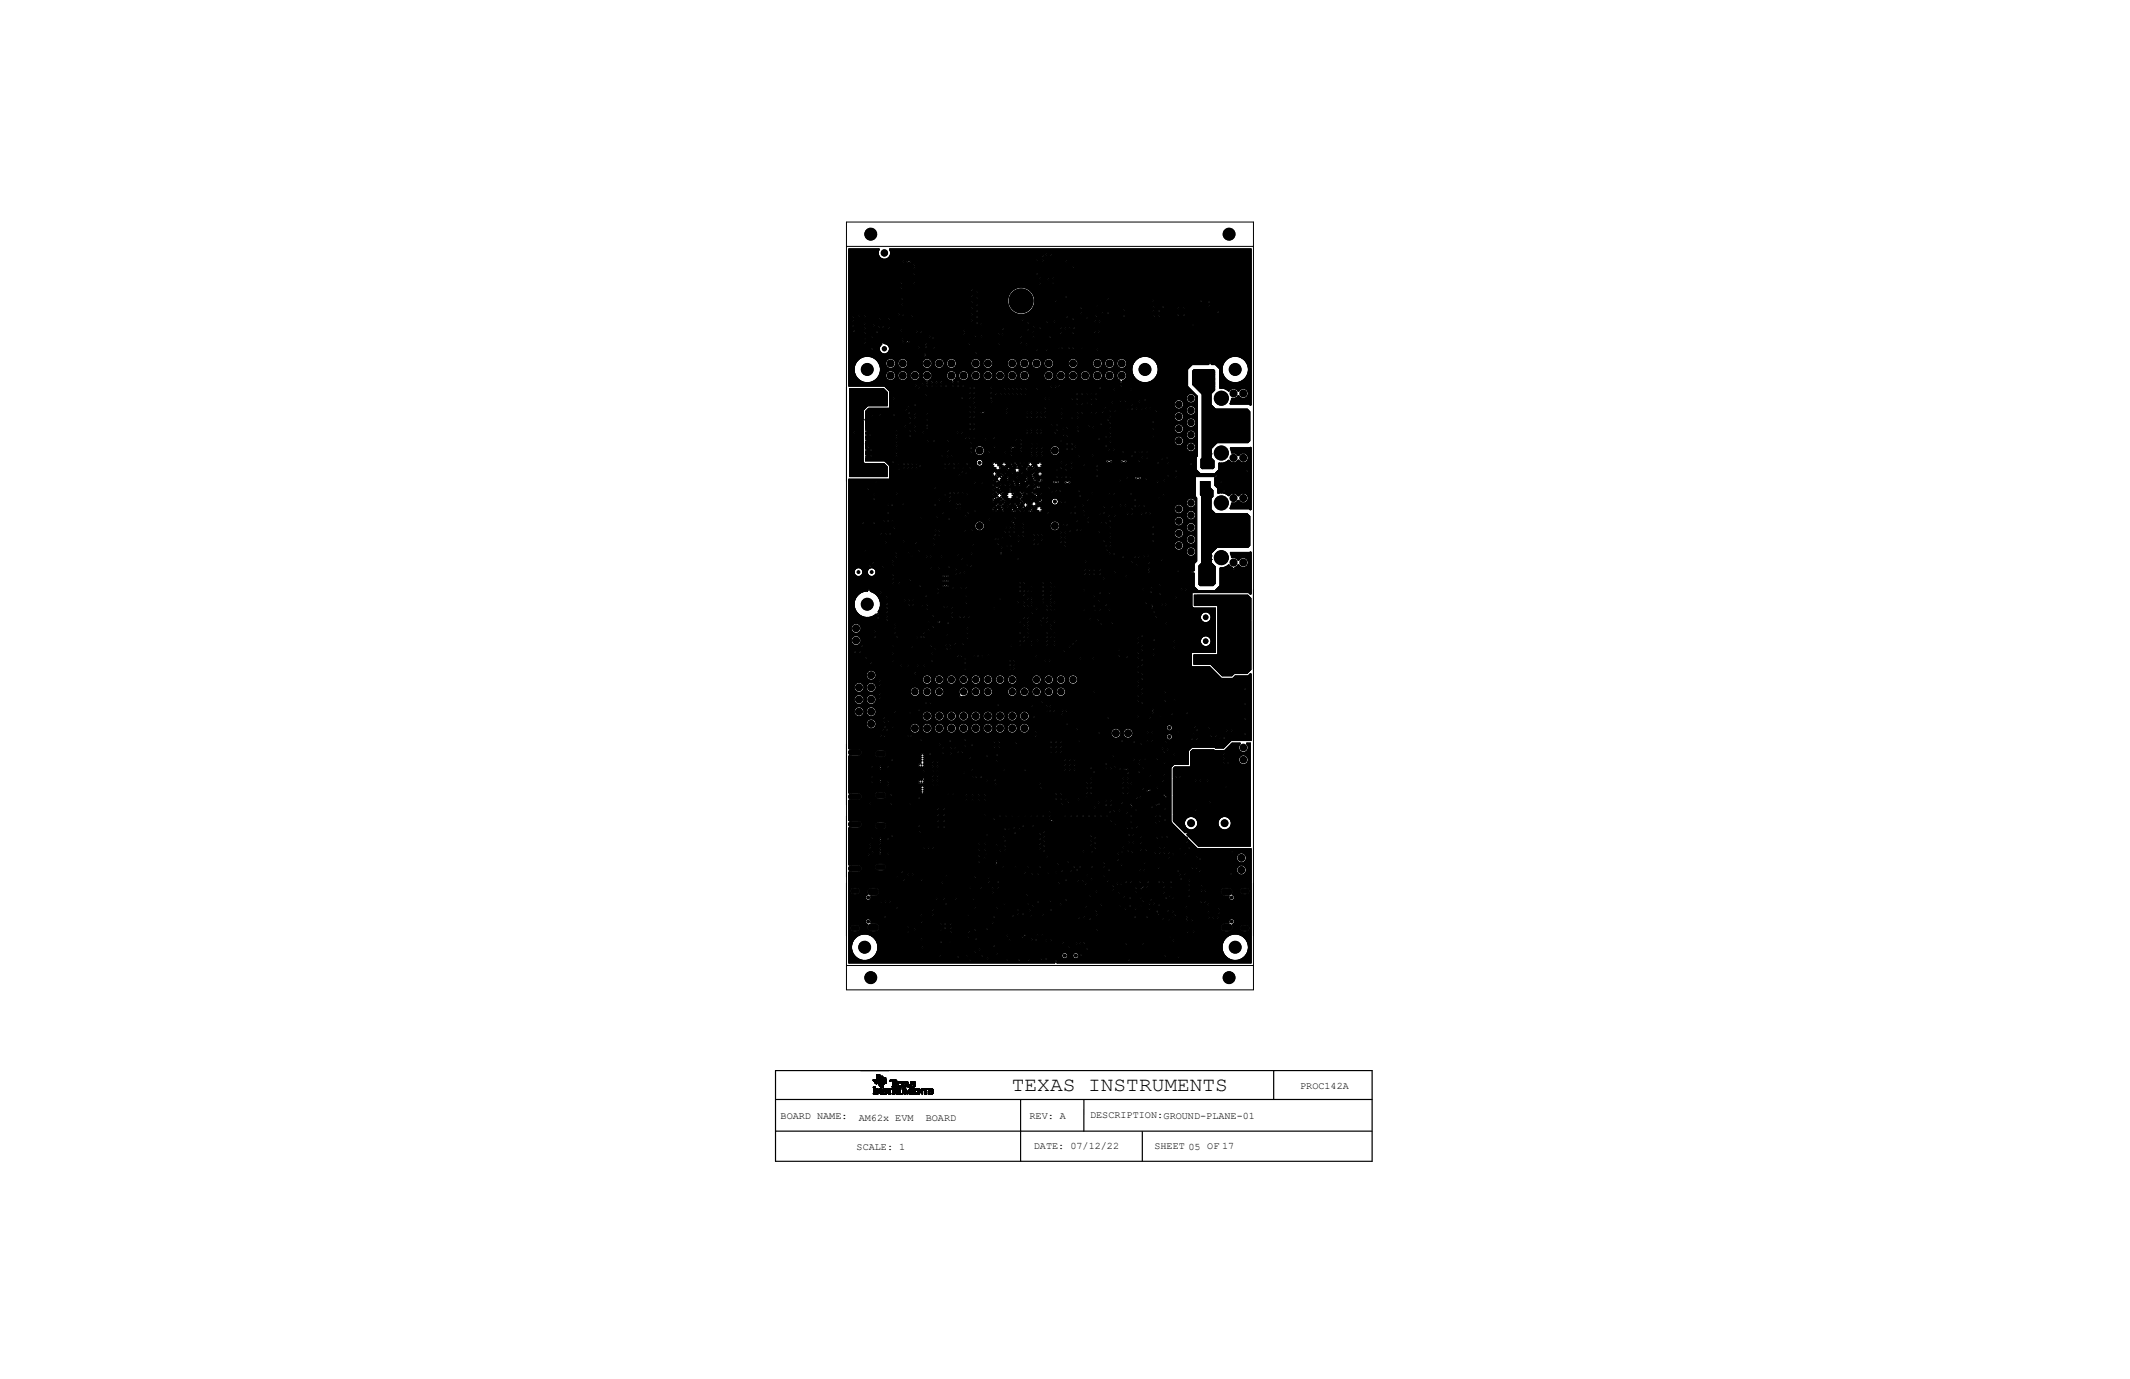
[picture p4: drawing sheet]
<svg xmlns="http://www.w3.org/2000/svg" width="432mm" height="279mm" viewBox="0 0 432 279" stroke-linecap="round" stroke-linejoin="round" font-family="sans-serif">
<defs><g id="words">
<text font-size="4.1" x="205.1" y="221.1">TEXAS INSTRUMENTS</text>
<g font-size="2">
<text x="263.6" y="220.7">PROC142A</text>
<text x="158.2" y="226.8">BOARD NAME:</text>
<text x="174.1" y="227.1">AM62x EVM</text>
<text x="187.7" y="227.1">BOARD</text>
<text x="208.7" y="226.6">REV: A</text>
<text x="221" y="226.5">DESCRIPTION:GROUND-PLANE-01</text>
<text x="173.7" y="233.1">SCALE: 1</text>
<text x="209.6" y="232.8">DATE: 07/12/22</text>
<text x="234" y="232.9">SHEET 05 OF 17</text>
</g>
</g></defs>
<g fill="none" stroke="#000" stroke-width=".2">
<path d="M171.6 45h82.5v155.6h-82.5zM171.6 49.9h82.5M172.1 60h24.6M172.1 59.9h24.6M172.1 59.8h24.6M172.1 59.7h24.7M172.1 59.6h24.8M172.1 59.6h32.5M172.1 59.5h25.8M172.1 59.4h25.7M172.1 59.3h25.7M172.1 59.2h25.6"/>
<path d="M172.1 59.2h25.7M172.1 59.1h25.7M172.1 59h24.8M172.1 58.9h24.7M172.1 58.9h24.6M172.1 58.8h24.6M172.1 58.7h24.6M172.1 58.6h24.6M172.1 58.5h10.5M172.1 58.5h10.4M172.1 58.4h10.4M172.1 58.3h10.3"/>
<path d="M172.1 58.2h10.3M172.1 58.2h10.4M172.1 58.1h10.4M172.1 58h10.5M172.1 57.9h81.5M172.1 57.8h81.5M172.1 57.7h38.6M172.1 57.7h13.2M172.1 57.6h13M172.1 57.6h10.6M172.1 57.5h10.5M172.1 57.5h10.4"/>
<path d="M172.1 57.4h10.4M172.1 57.4h10.3M172.1 57.3h10.3M172.1 57.2h10.3M172.1 57.1h10.4M172.1 57h10.5M172.1 57h10.6M172.1 56.9h81.5M172.1 56.9h40.3M172.1 56.8h40.2M172.1 56.7h40.2M172.1 56.6l38.6 .1"/>
<path d="M172.1 56.6h38.5M172.1 56.5h38.5M172.1 56.4h38.5M172.1 56.3h38.5M172.1 56.2h38.5M172.1 56.1h81.5M172.1 56h81.5M172.1 55.9h81.5M172.1 55.8h38.1M172.1 55.8h38M172.1 55.8h13.2M172.1 55.7h13.1"/>
<path d="M172.1 55.6l13 .1M172.1 55.6h13M172.1 55.5h12.9M172.1 55.3h13M172.1 55.2h13M172.1 55.2h13.1M172.1 55.1h81.5M172.1 55h81.5M172.1 54.9h81.5M172.1 54.8h81.5M172.1 54.7h81.5M172.1 54.6h13.2"/>
<path d="M172.1 54.6h13.1M172.1 54.5l13 .1M172.1 54.5h13M172.1 54.4h13M172.1 54.3h13M172.1 54.2h13M172.1 54.1h13.1M172.1 54.1h13.2M172.1 54h45.2M172.1 53.9h13.2M172.1 53.9h13.1M172.1 53.8h13"/>
<path d="M172.1 53.7h13M172.1 53.6h12.9M172.1 53.6h13M172.1 53.5h13M172.1 53.4h13M172.1 53.4h13.1M172.1 53.3h11.8M172.1 53.2l11.7 .1M172.1 53.2h10.8M172.1 53.1h10.8M172.1 53.1h10.7M172.1 53h10.7"/>
<path d="M172.1 52.9h10.7M172.1 52.9h10.8M172.1 52.8h10.8M172.1 52.7h10.9M172.1 52.7h37.9M172.1 52.6h37.9M172.1 52.5h37.9M172.1 52.4h6.7M172.1 52.4h6.6M172.1 52.3h6.5M172.1 52.2l6.4 .1M172.1 52.2h6.3"/>
<path d="M172.1 52.1h6.3M172.1 52.1h6.2M172.1 52h6.2M172.1 51.9h6.1M172.1 51.8h6.1M172.1 51.7l6 .1M172.1 51.7h6M172.1 51.6h6M172.1 51.5h6M172.1 51.4h5.9M172.1 51.3h5.9M172.1 51.2h5.9"/>
<path d="M172.1 51.1h5.9M172.1 51h6M172.1 50.9h6M172.1 50.8h6M172.1 50.7h6M172.1 50.6h6.1M172.1 50.5h6.2M178.1 50.9l-6 .1M178.1 50.4l.1 .2M178.2 50.7h-6.1M178.2 50.5l-6.1-.1v27.9h13.3M178.2 50.6a1.25 1.25 0 0 0 1.1 1.9 1.25 1.25 0 0 0 1-1.9"/>
<path d="M179.7 52.4h30.3M179.8 52.4h30.2M179.9 52.4h30.2M180 52.3h30.2M180 52.3h73.6M180.1 52.2h73.5M180.2 52.1h31.1M180.2 52.1h31M180.3 52.1h30.9M180.3 52h30.8M180.3 50.5h73.3M180.3 50.6h73.3"/>
<path d="M180.3 50.5h73.3v31.5M180.4 51.9h30.7M180.4 50.6h73.2M180.4 50.7h73.2M180.4 51.8h30.7M180.4 50.4l-.1 .2M180.5 50.8h73.1M180.5 51.7h30.6M180.5 51.6h30.7M180.5 50.9h73.1M180.5 51.6h31.3M180.5 51h73.1"/>
<path d="M180.5 51.1h73.1M180.5 51.4h31.4M180.5 51.3h31.4M180.5 51.2h73.1M180.6 51.3h31.4M180.6 51.3h73M182.5 57.1l-10.4 .1M182.8 57.6h2.3M182.8 57h70.8M182.9 58.5h13.9M182.9 57.5h2.2M182.9 57h70.7"/>
<path d="M182.9 58h70.7M183 57.5h2.1M183 57.1h30.4M183 58.1h70.6M183 52.7l-10.9 .1M183 57.4h2M183 58.4h22.9M183 58.2h70.6M183 57.1h2.2M183 58.4h23M183 58.2h23.8M183 57.4h2.1"/>
<path d="M183 58.3h23.2M183 58.3h23.3M183 57.3h2.1M183 57.2h2.1M183.2 52.7h26.8M183.3 52.7h.6M183.3 53.2h.4M183.4 53.2h.3M183.4 52.8h.3M183.4 53.1h.2M183.4 52.9h.3M183.4 53h.2"/>
<path d="M183.4 52.9h.2M184 53.3h1.3M184 52.7h.4M184.1 53.3h.3M184.1 52.8h.2a.3 .3 0 0 1 .4 0 .3 .3 0 0 1 .1 .4 .3 .3 0 0 1-.5 0M184.2 53.2h.1M184.3 52.9a.32 .32 0 0 0-.6-.1 .32 .32 0 0 0 .2 .5l.3-.1M184.3 52.8h-.1M184.7 53.3h68.9M184.7 52.7l25.3 .1M184.8 53.2h31.2M184.8 52.8h25.2"/>
<path d="M184.8 52.9h25.3M184.8 53.1h31.1M184.8 52.9h25.4M184.9 53.1h26.4M184.9 52.9h26.2M184.9 53h26.3M185 55.4h-12.9M185.1 53.5h-13M185.1 54.3h-13M185.4 55.8h24.6M185.4 53.9h31.9M185.4 53.3h68.2"/>
<path d="M185.5 57.7h25.1M185.5 57.1h27.8M185.5 55.7h24.5M185.5 55.2h68.1M185.5 54.6h68.1M185.5 54.1h31.8M185.5 53.9h31.9M185.5 53.4h68.1M185.6 54.6h68M185.6 53.8h31.8M185.6 53.4h68M185.6 57.6h24.9"/>
<path d="M185.6 55.3h24.5M185.6 54.1h31.7M185.6 57.2h25M185.6 55.6h24.4M185.6 55.3h24.4M185.6 53.5h68M185.6 54.2h31.7M185.6 57.3h24.9M185.6 55.5h24.4M185.6 55.4h24.4M185.6 57.5h24.9M185.6 54.2h31.8"/>
<path d="M185.6 53.7h68M185.7 57.4h24.8M185.7 53.7h67.9M185.7 53.6h67.9M185.7 54.5h67.9M185.7 54.3h31.8M185.7 54.4h67.9M185.7 54.3h67.9M196.8 59.7l-24.7 .1M196.9 58.5h-14M197.1 59.6h7.5M197.1 58.5h8.7"/>
<path d="M197.2 59.7h7.4M197.2 59.7h7.3M197.2 58.9h7.9M197.2 58.5h8.5M197.3 58.9h7.9M197.3 58.6h8.3M197.3 59.8h7.2M197.3 58.8h7.9M197.3 58.6h8.2M197.3 59.9h7.2M197.3 58.8h8M197.3 58.7h8.2"/>
<path d="M197.3 59.9h7.1M197.9 59h-.8M198.2 59h6.9M198.3 59.4h6.4M198.3 59.1h6.7M198.3 59.4h6.5M198.3 59.1h6.6M198.3 59.3h6.5M198.3 59.2h6.6M204.4 60h-7.1M204.7 59.5h-6.5M204.9 59.2l-6.5 .1"/>
<path d="M205.4 58.7l-8.1 .1M207.3 58.2h46.3M207.7 58.3h45.9M207.9 58.3h45.7M208 58.4h45.6M208.1 58.4h45.5M208.2 58.5h45.4M208.4 58.5h45.2M208.4 58.6h45.2M208.5 58.6h45.1M208.6 58.7h45M208.7 58.8h44.9"/>
<path d="M208.8 58.8h44.8M208.9 58.9h44.7M208.9 59h44.7M209 59.1h44.6M209.1 59.1h44.5M209.1 59.2h44.5M209.2 59.2h44.4M209.2 59.3h44.4M209.3 59.4h44.3M209.4 59.5h44.2M209.4 59.6h44.2M209.5 59.6h44.1"/>
<path d="M209.5 59.7h44.1M209.5 59.8h44.1M209.6 59.9h44M209.6 59.9h6.4M209.6 59.9h6.3M209.6 60h6.3M210.3 52.9h.8M210.3 52.3h43.3M210.3 55.8h43.3M210.4 55.3h43.2M210.4 52.9h.7M210.4 52.4h43.2"/>
<path d="M210.4 55.8h43.2M210.5 55.3h43.1M210.5 52.8h.6M210.5 52.4h43.1M210.5 55.8h43.1M210.5 55.4h43.1M210.5 55.7h43.1M210.5 52.5h43.1M210.5 55.5h43.1M210.5 52.7h.6M210.6 55.6h43M210.6 55.5h43"/>
<path d="M210.6 52.7h.5M210.6 52.6h.5M210.6 52.6h.6M210.7 56.1l-38.6 .1M210.9 57.7h42.7M211 56.1h2.4M211 57.2h2.3M211 56.7h1.2M211 57.6h2.4M211 57.3h2.2M211.1 57.3h2.1M211.1 57.6h2.2"/>
<path d="M211.1 57.5h2.2M211.1 57.4h2.1M211.1 57.4h2.2M211.1 56.6h1.1M211.1 56.2h2.2M211.1 56.3h2.2M211.1 51.7l-30.7 .1M211.1 56.3h1.4M211.1 56.5h1.1M211.2 56.5h1.1M211.2 56.3h1.2M211.5 52.1h42.1"/>
<path d="M211.5 53.1h4.4M211.6 51.6h.2M211.6 53h4.3M211.6 52.1h42M211.6 52.6h42M211.6 51.7h.2M211.6 52.9h4.3M211.6 52h42M211.7 52.7h41.9M211.7 52.9h4.2M211.7 51.7l.2 .1M211.7 52.7h4.3"/>
<path d="M211.7 51.9h41.9M211.7 52.8h4.2M211.7 51.9h1.2M211.7 51.8h.3M211.7 51.8h.2M211.8 51.5h-31.3M212.2 51.8h.6M212.2 51.3h41.4M212.3 51.8h.5M212.3 56.4h-1.1M212.3 51.3h.6M212.4 51.8h.4"/>
<path d="M212.4 51.4h.4M212.4 51.7h.3M212.4 51.5h.4M212.4 51.6h.3M212.6 56.3h.6M212.7 56.9h40.9M212.7 56.3h.5M212.8 56.8h40.8M212.8 56.4h.4M212.8 56.7h40.8M212.8 56.5h.4M212.8 56.7h.6"/>
<path d="M212.8 56.6h.5M212.8 56.6h.4M213.1 51.9h40.5M213.2 51.3h40.4M213.2 51.8h40.4M213.2 51.4h40.4M213.3 51.8h40.3M213.3 51.4h40.3M213.3 51.5h40.3M213.3 51.7h40.3M213.3 51.6h40.3M213.6 56.1h40"/>
<path d="M213.6 56.7h40M213.6 57.1h40M213.7 57.6h39.9M213.7 57.1h39.9M213.7 56.6h39.9M213.7 56.2h39.9M213.8 57.1h39.8M213.8 56.6h39.8M213.8 56.3h39.8M213.8 57.5h39.8M213.8 56.5h39.8M213.8 56.4h39.8"/>
<path d="M213.8 57.4h39.8M213.8 57.2h39.8M213.8 57.3h39.8M216 52.7l-4.3 .1M216.2 59.9h37.4M216.3 59.9h37.3M216.3 52.7h37.3M216.4 60h37.2M216.4 53.2h37.2M216.4 52.7h37.2M216.4 53.1h37.2M216.4 52.8h37.2"/>
<path d="M216.5 53.1h37.1M216.5 52.9h37.1M216.5 53h37.1M217.5 53.8h-31.9M217.7 53.8h35.9M217.8 54.3h35.8M217.8 53.8h35.8M217.8 54.2h35.8M217.9 53.9h35.7M217.9 54.2h35.7M217.9 54.1h35.7M217.9 54h35.7"/>
<path d="M253.6 58h-81.5M253.6 55.1l-81.5 .1M172.1 78.2h13.3M172.1 78.1h13.2M172.1 78h13.3M172.1 77.9h13.4M172.1 77.8h13.4M172.1 77.8h14.6M172.1 77.6h14.8M172.1 77.6h14.9M172.1 77.5h15.5M172.1 77.5h3.3"/>
<path d="M172.1 77.4l3.1 .1M172.1 77.4h2.8M172.1 77.3h2.7M172.1 77.3h2.6M172.1 77.2h2.5M172.1 77.2h2.4M172.1 77.1h2.3M172.1 77.1h2.2M172.1 77h2.2M172.1 77h2.1M172.1 76.9l2.1 .1M172.1 76.9h2"/>
<path d="M172.1 76.8h1.9M172.1 76.7h1.8M172.1 76.6h1.7M172.1 76.5h1.6M172.1 76.4h1.6M172.1 76.4h1.5M172.1 76.3h1.5M172.1 76.2h1.4M172.1 76.1h1.4M172.1 76.1h1.3M172.1 76h1.3M172.1 75.9h1.3"/>
<path d="M172.1 75.8h1.2M172.1 75.7h1.2M172.1 75.6h1.2M172.1 75.6h1.1M172.1 75.5h1.1M172.1 75.4h1.1M172.1 75.3l1.1 .1M172.1 75.3h1.1M172.1 75.2h1.1M172.1 75.1h1.1M172.1 75h1.1M172.1 74.9h1.1"/>
<path d="M172.1 74.8h1.1M172.1 74.7h1.1M172.1 74.5h1.1M172.1 74.4h1.1M172.1 74.3h1.1M172.1 74.2h1.1M172.1 74h1.2M172.1 73.9h1.2M172.1 73.8h1.3M172.1 73.7h1.3M172.1 73.6h1.4M172.1 73.5h1.4"/>
<path d="M172.1 73.4h1.5M172.1 73.3h1.6M172.1 73.2h1.6M172.1 73.2h1.7M172.1 73.1h1.7M172.1 73h1.8M172.1 72.9h1.9M172.1 72.8h2M172.1 72.7h2.2M172.1 72.6h2.3M172.1 72.5h2.4M172.1 72.4h2.7"/>
<path d="M172.1 72.4h2.8M172.1 72.3h2.9M172.1 72.3h3M172.1 72.2h15.2M172.1 72.1h15.2M172.1 72h15.2M172.1 71.9h15.2M172.1 71.8h15.2M172.1 71.7h15.2M172.1 71.6h6.8M172.1 71.6h6.7M172.1 71.5h6.6"/>
<path d="M172.1 71.4l6.5 .1M172.1 71.4h6.4M172.1 71.3h6.4M172.1 71.3h6.3M172.1 71.2h6.3M172.1 71.1h6.3M172.1 71.1h6.2M172.1 71h4.5M172.1 70.9l4.5 .1M172.1 70.9h4.4M172.1 70.8h4.4M172.1 70.8h4.3"/>
<path d="M172.1 70.6h4.4M172.1 70.5h4.4M172.1 70.5h4.5M172.1 70.4h6.2M172.1 70.3h6.2M172.1 70.3h6.3M172.1 70.2h6.3M172.1 70.1h6.3M172.1 70h6.4M172.1 70h6.5M172.1 69.8h3.2M172.1 69.8h3.1"/>
<path d="M172.1 69.7h3.1M172.1 69.7h3M172.1 69.6l3 .1M172.1 69.6h3M172.1 69.5h3M172.1 69.4h3M172.1 69.3h3.1M172.1 69.3h3.2M172.1 69.2h6.6M172.1 69.1h3.2M172.1 69h3.1M172.1 68.9h3"/>
<path d="M172.1 68.8h3M172.1 68.7h3M172.1 68.6h3.1M172.1 68.5h3.1M172.1 68.5h3.2M172.1 68.4h4.5M172.1 68.3l4.5 .1M172.1 68.3h4.5M172.1 68.2h4.5M172.1 68.1h4.5M172.1 68h4.6M172.1 68h16.2"/>
<path d="M172.1 67.9h16.2M172.1 67.8l23.1 .1M172.1 67.8h3.1M172.1 67.8h3M172.1 67.7h3M172.1 67.7h2.9M172.1 67.6h2.9M172.1 67.5h2.9M172.1 67.4h2.9M172.1 67.3h3M172.1 67.3h.8M172.1 67.2h.8"/>
<path d="M172.1 67.2h.7M172.1 67.1h.7M172.1 67h.7M172.1 66.9h.7M172.1 66.9h.8M172.1 66.8h.8M172.1 66.8h3M172.1 66.7h2.9M172.1 66.6h2.9M172.1 66.4h2.9M172.1 66.4h3M172.1 66.3h.8"/>
<path d="M172.1 66.3h.7M172.1 66.2l.7 .1M172.1 66.2h.6M172.1 66.1h.6M172.1 65.9h.6M172.1 65.8h.7M172.1 65.7l2.9 .1M172.1 65.7h2.9M172.1 65.6h2.9M172.1 65.5h2.9M172.1 65.4h2.9M172.1 65.4h.8"/>
<path d="M172.1 65.3h.7M172.1 65.2h.6M172.1 65.1h.6M172.1 65h.6M172.1 64.9h.7M172.1 64.8h.8M172.1 64.8h5.9M172.1 64.7h5.9M172.1 64.6h5.9M172.1 64.6h6M172.1 64.5h6M172.1 64.4l.8 .1"/>
<path d="M172.1 64.4h.7M172.1 64.4h.6M172.1 64.3h.6M172.1 64.2h.6M172.1 64.1h.6M172.1 64h.7M172.1 63.9h1.8M172.1 63.8h1.8M172.1 63.7h1.9M172.1 63.6h9.8M172.1 63.5h9.9M172.1 63.4h33.6"/>
<path d="M172.1 63.3h33.5M172.1 63.3h33.4M172.1 63.3h25.8M172.1 63.2h25.7M172.1 63.1l25.7 .1M172.1 63.1h25.7M172.1 63h25.6M172.1 62.8h25.7M172.1 62.7h24.8M172.1 62.7h24.7M172.1 62.6l24.7 .1M172.1 62.6h24.6"/>
<path d="M172.1 62.5h24.6M172.1 62.3h24.6M172.1 62.3h24.7M172.1 62.2h24.7M172.1 62.2h24.8M172.1 62.1l32.4 .1M172.1 62.1h32.4M172.1 62h25.9M172.1 62h10.7M172.1 61.9h10.6M172.1 61.8h10.5M172.1 61.7h10.5"/>
<path d="M172.1 61.6h10.5M172.1 61.5h10.6M172.1 61.4h10.7M172.1 61.4h24.6M172.1 61.3h24.6M172.1 61.2h24.6M172.1 61.1h24.6M172.1 61h24.7M172.1 60.9h24.8M172.1 60.9h10.6M172.1 60.8h10.5M172.1 60.7l10.5 .1"/>
<path d="M172.1 60.7h10.4M172.1 60.6h10.4M172.1 60.5h10.5M172.1 60.4h10.5M172.1 60.3h10.6M172.1 60.2h24.7M172.1 60.1h24.6M172.2 80h7.7M172.2 79.9h7.7M172.2 79.8h7.7M172.2 79.7h7.7M172.2 79.6h7.7"/>
<path d="M172.2 79.5h7.7M172.2 79.5h7.6M172.2 79.4h7.6M172.2 79.3h7.5M172.2 79.2h7.4M172.2 79.2h7.3M172.2 79.1h7.3M172.2 79h7.2M172.2 79h7.1M172.2 78.9h7.1M172.2 78.8h7M172.7 66h-.6"/>
<path d="M172.7 64.9l-.6 .1M172.9 63.9l-.8 .1M173.1 66.3h2M173.1 65.8h2M173.1 65.4h1.9M173.1 64.8h5M173.1 63.9h.8M173.2 66.3h1.9M173.2 74.6h-1.1M173.2 65.8h1.9M173.2 65.3h1.9M173.2 64.9h4.9"/>
<path d="M173.2 65.9h3.6M173.2 65.3h2M173.2 64.4h2M173.2 64h.7M173.3 66.2h3.6M173.3 66h3.5M173.3 64.4h1.8M173.3 67.3h1.8M173.3 66.1h3.6M173.3 64.9l6.8 .1M173.3 64.1h.6M173.3 74.1h-1.2"/>
<path d="M173.3 66.1h3.5M173.3 64.3h1.8M173.3 65.2h23.5M173.3 65h23.4M173.3 64.3h1.7M173.3 66.8h1.9M173.3 65.1h23.4M173.3 64.2h.8M173.3 67.2h1.9M173.3 66.9h9.1M173.4 67.2h4.1M173.4 66.9h9"/>
<path d="M173.4 73.8l-1.3 .1M173.4 67h4.2M173.4 67h4.3M173.5 73.6h-1.4M173.7 73.3l-1.6 .1M173.9 73.1h-1.8M174.3 72.7h-2.2M174.3 64.2h.7M174.4 63.7h7.5M174.4 64.1h.6M174.4 63.8h7.5M174.4 63.8h.9"/>
<path d="M174.5 63.8h.6M174.5 64h.5M174.5 63.9h.6M174.7 72.5h-2.6M175 65.5h-2.9M175 66.5h-2.9M175 63.9l-.5 .1M175.1 68.6h-3M175.2 69.4h-3.1M175.3 63.8h6.6M175.3 65.3h22.5M175.4 64.4h2.9"/>
<path d="M175.4 69.1h7.5M175.4 65.8h1.4M175.4 68.5h1.2M175.4 67.2h2.1M175.4 65.3h22.4M175.5 67.8h19.7M175.5 63.8h6.4M175.5 66.8h7M175.5 64.4h9.2M175.5 65.8h1.3M175.5 66.3h2.4M175.5 65.4h22.3"/>
<path d="M175.5 67.3h2M175.5 63.9h6.5M175.5 69.8h3.2M175.5 69.3h3.2M175.5 64.3h9.1M175.5 69h7.4M175.5 65.4h22.2M175.5 68.5h1.2M175.5 67.3l2 .1M175.5 65.5h22.2M175.5 63.9l6.6 .1M175.6 67.7h19.6"/>
<path d="M175.6 65.7h1.4M175.6 65.6h22.2M175.6 65.5h22.2M175.6 64.2h9M175.6 69.3h3M175.6 69h7.2M175.6 66.4h2.3M175.6 64h7.3M175.6 69.8h3.1M175.6 68.6h1.1M175.6 66.7h4.5M175.6 64.1h8.9"/>
<path d="M175.6 67.4h1.9M175.6 67.5h2M175.6 66.6h4.4M175.6 66.5h2.3M175.6 69.4h3M175.6 68.9h7.2M175.6 68.6h7.1M175.6 67.5h2.1M175.6 66.6h2.4M175.6 69.7h3.2M175.6 68.9h7.1M175.7 69.7h3.1"/>
<path d="M175.7 68.8h7M175.7 68.7h7M175.7 69.4h2.9M175.7 69.5h2.9M175.7 72.2h-3.6M175.7 69.6h3M176 72.2h11.3M176.3 77.5h11.3M176.5 70.7h-4.4M176.5 72.3h10.8M176.6 68.1h-4.5M176.6 72.3h10.7"/>
<path d="M176.7 77.4h10.9M176.8 72.4h10.5M176.8 77.3h10.9M176.9 71h1.4M176.9 72.4h10.5M176.9 65.7l-1.4 .1M176.9 70.5h1.4M176.9 68.6h5.8M177 77.3h10.7M177 72.5h54M177 70.5h1.3M177 68h11.2"/>
<path d="M177 70.9h1.3M177 70.6h1.3M177 70.8h1.3M177 68.5h5.7M177 70.7h1.3M177 68.1h11.2M177.1 68.5h5.7M177.1 68.1h11.1M177.1 68.4h5.8M177.1 77.2h10.7M177.1 68.4h11.1M177.1 72.5h53.7"/>
<path d="M177.1 68.2h11.1M177.1 68.3h11.1M177.2 72.6h53.5M177.2 65.7h20.6M177.3 77.1h3.2M177.3 72.6h3.1M177.3 66.2h.6M177.3 65.7l20.7 .1M177.3 77.1h2.9M177.3 72.7h2.9M177.3 66.1h.6M177.4 66.1h.5"/>
<path d="M177.4 77h2.7M177.4 65.8h21.2M177.4 72.7h2.7M177.4 66.1h.6M177.4 66h21.4M177.4 65.9h21.2M177.4 65.9h21.3M177.5 77h2.5M177.5 72.8h2.5M177.6 72.8h2.3M177.6 67.1h-4.2M177.6 76.9h2.3"/>
<path d="M177.6 72.9h2.3M177.6 76.8h2.2M177.7 72.9h2.1M177.7 76.8h2.1M177.7 73h2.1M177.7 76.7h2M177.7 73h2M177.8 76.7h1.9M177.8 73.1h1.9M177.8 76.6h1.9M177.9 73.1h1.8M177.9 66.2l-4.7 .1"/>
<path d="M177.9 76.6h1.7M177.9 73.2h1.7M177.9 76.5h1.7M177.9 67.5h17.4M177.9 67h4.5M178 73.3h1.6M178 76.4h1.6M178 67.5h8.6M178 67h4.4M178 73.4h1.6M178 67.5h7.7M178 67.1h4.5"/>
<path d="M178.1 76.3h1.4M178.1 73.4h1.4M178.1 67.4h7.5M178.1 67.2h4.4M178.1 73.5h1.4M178.1 67.3h7.5M178.1 67.2h4.5M178.1 76.2h1.4M178.1 73.6h1.4M178.2 64.4l-5.1 .1M178.2 76.1h1.3M178.2 73.6h1.3"/>
<path d="M178.2 73.7h1.3M178.2 76h1.3M178.3 76h1.2M178.3 73.8h1.2M178.3 75.9h1.2M178.3 73.8l1.3 .1M178.3 70.4l-6.2 .1M178.3 66.6h.6M178.3 73.9h1.3M178.3 66.1h.6M178.3 75.8h1.3M178.3 74h1.3"/>
<path d="M178.4 75.7h1.2M178.4 74h1.2M178.4 66.5h.4M178.4 74.1h1.2M178.4 66.1h.4M178.4 74.2h1.3M178.4 75.6h1.3M178.4 64.4h1.7M178.4 75.5h1.3M178.4 70.1l-6.3 .1M178.4 74.3h1.4M178.4 66.4h.4"/>
<path d="M178.4 66.2h.4M178.4 75.4h1.4M178.4 74.3l1.4 .1M178.4 66.3h.3M178.4 66.2h.3M178.5 75.3h1.4M178.5 74.4h1.4M178.5 66.3h.2M178.5 75.3h1.5M178.5 74.5h1.5M178.5 74.5h1.4M178.5 75.2h1.5"/>
<path d="M178.5 75.2h1.6M178.5 74.6h1.8M178.5 74.5h1.6M178.5 75h51M178.5 74.8h51M178.5 74.7h51M178.5 74.9h51M178.5 64.4h1.5M178.5 64.9h1.5M178.6 64.9h1.3M178.6 64.5h1.3M178.6 64.8h1.3"/>
<path d="M178.6 64.6h1.3M178.6 64.7h1.3M178.6 69.9h-6.5M179.1 69.2h3.8l-.1 .2M179.1 78.7l.8 .8M179.2 69.2h3.6M179.2 78.8l-7-.1v17.9h7.6v-2M179.2 69.3h3.6M179.2 66.6h.7M179.2 69.4a.29 .29 0 0 0-.4-.3 .29 .29 0 0 0-.1 .5l-3 .1M179.2 69.4l3.6 .1M179.2 69.6h3.6"/>
<path d="M179.2 66.1h30.2M179.2 69.4h3.6M179.2 69.6l3.8 .1M179.3 66.5h.6M179.3 66.1h30M179.3 66.1h.7M179.3 66.4h.6M179.3 66.2h.7M179.3 66.2h.6M179.3 66.3h.6M179.3 78.3l1.1 1M179.4 78.3h6"/>
<path d="M179.5 78.4h6M179.5 78.4h6.5M179.6 75.9h-1.3M179.6 78.5h6.4M179.6 78.6h6.4M179.6 71.6h7.7M179.6 69.7h7.8M179.7 75.6h-1.3M179.7 78.6h6.3M179.7 78.7h6.3M179.7 69.7h7.7M179.7 71.6h7.6"/>
<path d="M179.8 78.7h6.2M179.8 78.7l6.3 .1M179.8 71.6h7.5M179.8 69.8h7.6M179.9 75.3l-1.5 .1M179.9 79.5v2.7h-7.7M179.9 71.5h7.4M179.9 69.8h7.6M179.9 78.8h6.3M179.9 69.9h7.7M179.9 78.9h16.5M180 78.9h16.5"/>
<path d="M180 79h23.4M180 71.4h17.6M180 70h7.6M180.1 79h23.3M180.1 71.4h17.5M180.1 70h7.5M180.1 71.3h17.6M180.1 70h7.4M180.1 71.3h73.5M180.1 70.1h7.4M180.2 79.1h23.3M180.2 71.2h73.4"/>
<path d="M180.2 70.1h5.9M180.2 71.1h29.8M180.2 70.2h5.8M180.2 65h16.5M180.2 64.4h4.6M180.2 70.3h5.8M180.2 79.2h23.4M180.3 71.1h29.6M180.3 70.3h5.7M180.3 66.7h2.3M180.3 71h29.6M180.3 79.2h45.5"/>
<path d="M180.3 70.4h5.6M180.3 70.4l5.7 .1M180.3 70.9h29.6M180.3 70.8h9M180.3 70.5h5.7M180.3 70.8h8.9M180.3 70.6h5.7M180.3 79.2h61.4M180.3 70.7h8.9M180.3 70.6h5.8M180.3 66.1h29M180.3 66.6h22.7"/>
<path d="M180.3 64.4l17.6 .1M180.4 80h7M180.4 79.9h7M180.4 79.8h15.9M180.4 79.7h15.9M180.4 79.6h15.9M180.4 79.5h15.9M180.4 79.4h16M180.4 79.3h61.4M180.4 79.3v3.4M180.4 66.2h28.9M180.4 66.6h22.6"/>
<path d="M180.4 64.9h16.3M180.4 75.1h-1.9M180.4 64.5h17.6M180.4 64.8h16.3M180.4 64.6h26.7M180.5 66.3h28.7M180.5 64.8h16.2M180.5 64.6h26.5M180.5 66.4h22.6M180.5 66.3h22.7M180.5 64.7h16.4M180.6 77.1h2.3"/>
<path d="M180.7 75.1h2.2M180.7 72.6h2.1M180.8 74.6h1.9M180.9 77.1h1.8M180.9 72.7h1.8M181 77h1.6M181 75.2h1.6M181 72.7h1.6M181 74.5h1.5M181 77h1.5M181.1 75.2h1.4M181.1 74.5h1.4"/>
<path d="M181.1 77h1.3M181.1 75.3h1.3M181.1 72.8h1.3M181.2 74.5h1.2M181.2 75.3h1.2M181.2 72.8h1.2M181.2 76.9h1.1M181.2 74.4h1.1M181.2 75.3h1.1M181.2 72.9h1.1M181.3 74.4h1M181.3 76.8h1"/>
<path d="M181.3 72.9h1M181.3 75.4h.9M181.3 73h.9M181.3 74.3h.9M181.4 76.7h.8M181.4 75.5h.8M181.4 73h.8M181.4 74.2h.8M181.4 73.1h.8M181.4 75.6h.7M181.4 76.6h.7M181.4 74.2h.7"/>
<path d="M181.4 73.1h.7M181.5 76.6h.6M181.5 74.1h.6M181.5 73.2h.6M181.5 76.5h.6M181.5 75.7h.6M181.5 74h.6M181.5 73.3h.6M181.5 76.4h.6M181.5 75.8h.6M181.5 73.9h.5M181.5 76.4h.5"/>
<path d="M181.5 75.8h.5M181.5 75.9h.5M181.5 73.4h.5M181.6 76.3h.4M181.6 75.9h.4M181.6 73.8l.4 .1M181.6 73.4h.4M181.6 76.2h.4M181.6 76h.4M181.6 73.8h.4M181.6 73.7h.4M181.6 73.5h.4"/>
<path d="M181.6 76.1h.4M181.6 73.6h.4M181.9 63.6l-9.8 .1M182 73.6h-.4M182.4 64h.4M182.4 63.5h.6M182.4 63.5h.5M182.4 63.9h.4M182.5 63.6h.3M182.5 63.8h.3M182.5 63.7h.3M182.5 66.7l-7 .1"/>
<path d="M182.5 60.5h-10.4M182.6 61.6h-10.5M182.7 68.7l.2 .4M182.7 68.7a.29 .29 0 0 1 .3-.3 .29 .29 0 0 1 .3 .3M182.8 69.5h-3.6a1.23 1.23 0 0 1 .9 1.8 1.06 1.06 0 0 1-1.6 0 1.06 1.06 0 0 1 .2-1.6M182.8 67.2h2.7M182.8 66.7h12.6M182.9 67.2h2.6M182.9 69.1l-10.8 .1M182.9 66.7h12.4M182.9 60.9h21.3M182.9 60.3h14.9"/>
<path d="M183 66.8h12.2M183 62h14.9M183 66.9h12.2M183 67h2.6M183 66.9h2.7M183 60.8h21.2M183 60.4h14.8M183 68.4h5.3M183 60.4h14.7M183.1 61.4h13.7M183.1 61.9h14.7M183.1 60.5h14.6"/>
<path d="M183.1 60.7h14.8M183.1 60.5h14.7M183.1 77.1h2.3M183.1 60.7h14.7M183.1 60.6h14.7M183.1 61.5h13.7M183.1 69h.5M183.1 68.5h5.2M183.1 63.5h13.7M183.1 75.1h2.3M183.2 69.1h.3M183.2 61.5h13.7"/>
<path d="M183.2 68.9v.2M183.2 68.9h.5M183.2 72.6h4.6M183.2 68.5h5.6M183.2 61.8h14.6M183.2 61.6h14.6M183.2 61.8h14.5M183.2 69.7h4.2M183.2 68.9h70.4M183.2 61.7h14.5M183.2 68.6h5.6M183.2 64h1.4"/>
<path d="M183.2 61.7h14.6M183.2 63.5h13.6M183.2 68.6h5.7M183.3 68.7l-.1 .2M183.3 68.8h5.8M183.3 68.8h5.7M183.3 68.7h5.6M183.3 63.6h13.4M183.3 74.6h4.4M183.3 69.6h4.1M183.3 77.1h1.9M183.3 69.2h.2"/>
<path d="M183.3 63.9h1.3M183.3 69.5h.5M183.3 63.8h1.4M183.4 72.7h4.2M183.4 63.8h1.4M183.4 63.7h13.3M183.4 69.5h.2M183.4 69.3h.1M183.4 63.8h13.3M183.4 69.4h.2M183.4 77h1.7M183.4 75.2h1.7"/>
<path d="M183.5 72.7h4M183.5 74.5h4M183.5 77h1.5M183.5 69.1h-.3l.2 .3-.2 .2h-.3l-.1-.2M183.5 75.2h1.5M183.6 74.5h3.8M183.6 77h1.3M183.6 75.3h1.3M183.6 72.8h3.8M183.6 74.5h3.7M183.7 75.3h1.1M183.7 72.8h3.6"/>
<path d="M183.7 76.9h1.1M183.7 74.4h3.6M183.7 72.9h3.6M183.7 74.4h3.5M183.7 76.8h1.1M183.7 72.9h3.5M183.8 76.8h.9M183.8 75.4h.9M183.8 73h3.4M183.8 74.3h3.4M183.8 76.7h.9M183.8 75.5h.9"/>
<path d="M183.8 73h3.3M183.8 74.2h3.3M183.8 69.5h.4M183.9 76.7h.7M183.9 75.5h.7M183.9 73.1h3.2M183.9 68.9h.3M183.9 74.2h3.2M183.9 75.6h.7M183.9 76.6h.7M183.9 74.1h3.1M183.9 73.2h3.1"/>
<path d="M183.9 76.5h.7M183.9 75.7h.7M184 69.5h.1M184 69h.1M184 76.5h.5M184 75.7h.5M184 74h3M184 73.3h3M184 76.4h.5M184 75.8h.5M184 69.4l-.2 .1M184 69a.29 .29 0 0 0-.5 .1 .29 .29 0 0 0 .3 .4"/>
<path d="M184 73.9h3M184 75.9h.5M184 73.4h3M184 76.3h.5M184 73.8l3 .1M184 73.4h2.9M184 69.4h.1M184 76.2h.5M184 76h.5M184 73.8h2.9M184 73.7h2.9M184 73.5h2.9"/>
<path d="M184 76.1h.5M184 73.6h2.9M184.1 69a.29 .29 0 0 1 .4 0 .29 .29 0 0 1 0 .4 .29 .29 0 0 1-.4 0M184.3 69.5h3.1M184.3 68.9h69.3M184.4 69.5h3M184.4 69h69.2M184.5 69.4h3M184.5 69h69.1M184.5 69.1h69.1M184.6 69.3h22.1M184.6 69.2h22.2"/>
<path d="M184.6 69.2h22.1M184.6 63.9l-1.3 .1M184.9 63.8h11.8M184.9 64.4h12.9M185 64.4h12.8M185 63.8h11.7M185 64.3h12.8M185 63.9h11.8M185.1 64.3h12.6M185.1 63.9l11.8 .1M185.1 64.2h12.6M185.1 64h12.7"/>
<path d="M185.1 64.1h12.7M185.4 77.9l-13.3 .1M185.6 67.1h-2.6M185.6 77.1h2.1M185.6 75.1h2.2M185.7 77.8h1M185.8 78.4h.2M185.8 77.1h1.8M185.8 77.9h.9M185.8 78.3h.2M185.9 77.9l.8 .1M185.9 78.3h.2"/>
<path d="M185.9 77h1.6M185.9 75.2h1.6M185.9 78h.8M185.9 78.1h.9M185.9 78.1h1M185.9 66.9h9.3M186 77h1.5M186 75.2h1.4M186 67.5h.5M186 66.9h.5M186 67.4h.5M186.1 77h1.3"/>
<path d="M186.1 75.3h1.3M186.1 67h.4M186.1 67.4h.3M186.1 67h.3M186.1 75.3h1.2M186.1 67.3h.3M186.1 67.1h.3M186.1 67.2h.3M186.2 67.2h.2M186.2 76.9h1.1M186.2 75.3h1.1M186.2 76.8h1"/>
<path d="M186.3 75.4h.9M186.3 76.7h.8M186.3 75.5h.8M186.4 78.8h10M186.4 75.6h.7M186.4 70.1h1M186.4 76.6h.7M186.4 76.6h.6M186.4 78.3h1.2M186.4 76.5h.6M186.4 75.7h.6M186.4 78.8h9.9"/>
<path d="M186.4 76.4h.6M186.4 75.8h.6M186.4 70.6h2.7M186.5 78.3h1.1M186.5 76.4h.5M186.5 75.8h.5M186.5 75.9h.5M186.5 70.2h.9M186.5 76.3h.4M186.5 75.9h.4M186.5 70.6h1.2M186.5 76.2h.4"/>
<path d="M186.5 76h.4M186.5 76.1h.4M186.5 70.3h.9M186.5 78.7h9.8M186.5 70.5h1M186.5 78.4h1.1M186.6 78.6h9.7M186.6 78.4l1.1 .1M186.6 70.4l.9 .1M186.6 70.4h.8M186.6 70.3h.8M186.6 78.5h1.2"/>
<path d="M186.8 67.5h8.5M186.8 77.7h-14.7M186.8 66.9h8.4M186.9 67.5h8.5M186.9 67h8.3M186.9 67.4h22.3M186.9 76.1a1.41 1.41 0 0 0 .8 1.1h-10.7M186.9 76.1a1.01 1.01 0 0 1 1-1 1.01 1.01 0 0 1 1.1 1 1.43 1.43 0 0 1-.9 1.1h.5M186.9 73.6h-2.9M187 67.1h8.2M187 67.3h8.4M187 67.2h8.3"/>
<path d="M187 67.2h8.2M187.1 77.6h.5M187.2 78.1h.4M187.2 77.6h.4M187.2 78.1h.5M187.2 77.7h.5M187.3 71.7v.2M187.3 78.1h.4M187.3 72.2a.31 .31 0 0 0 .3 .3 .31 .31 0 0 0 .3-.3M187.3 78h.4M187.3 77.8h.4M187.3 77.8h.5"/>
<path d="M187.3 77.8h53.5M187.3 71.9v.3M187.3 77.9h53.5M187.3 71.9l-15.2 .1M187.4 69.6l.1 .3M187.5 71.4l-7.6 .1M187.5 69.9v.1M187.5 70l-.1 .3M187.6 79.8h-7.2M187.6 69.4h-3.1M187.6 77.5a.31 .31 0 0 0 .3 .3 .31 .31 0 0 0 .3-.3M187.6 77.4l-11.1 .1"/>
<path d="M187.6 78.2h-1.7M187.7 71.4h9.9M187.7 77.3l-.1 .2M187.7 70.6h1.4M187.8 79.8h8.6M187.8 72.4h43.3M187.8 71.5h9.7M187.8 71.9h.1M187.8 71.9h65.8M187.8 70h20.1M187.8 70h20M187.8 71.6h9.7"/>
<path d="M187.8 69.9h8.6M187.8 69.4h8.6M187.8 72.4h43.4M187.9 71.7a.29 .29 0 0 0-.3-.3 .29 .29 0 0 0-.3 .3M187.9 71.7l-.1 .2h9.9M187.9 70.1l.1 .2-.2 .2h-.3l-.1-.2M187.9 71.8h9.8M187.9 71.6h9.6M187.9 70.5h1.2M187.9 70h20M187.9 69.9v.1M187.9 71.8h9.7"/>
<path d="M187.9 72.3h43.4M187.9 71.7h9.7M187.9 72h65.7M187.9 72.3h43.5M187.9 79.9h8.5M187.9 72.1h65.7M187.9 70.1h65.7M187.9 72.2h65.7M187.9 69.8h8.4M187.9 79.9h12.9M187.9 69.4h8.4M187.9 80h13.7"/>
<path d="M187.9 69.8h8.3M188 69.5h8.2M188 69.7h8.2M188 69.6a.29 .29 0 0 0-.3-.3 .29 .29 0 0 0-.3 .3M188 69.6l-.2 .3M188 70.4h1.2M188 70.2h26.6M188 70.3h1.2M188 70.3h1.3M188 69.6h8.2M188.1 78.5h8.2M188.1 77.8h52.7"/>
<path d="M188.1 75.1h4.7M188.1 78h.6M188.1 78.5h.6M188.1 72.6h2.1M188.1 78.1h.5M188.1 77.8h.6M188.1 77.1h4.7M188.2 78.1h.4M188.2 78.4h.4M188.2 77.7h.5M188.2 77.3h.4M188.2 78.3h.4"/>
<path d="M188.2 77.4h.4M188.2 77.6h.4M188.2 77.5h.4M188.2 74.6h1.9M188.3 77.1h4.3M188.3 72.7h1.8M188.4 77h4.1M188.4 75.2h4.1M188.4 72.7h1.6M188.4 74.5h1.5M188.4 77h4M188.5 75.2h3.9"/>
<path d="M188.5 74.5h1.4M188.5 77h3.8M188.5 75.3h3.8M188.5 72.8h1.3M188.6 74.5h1.2M188.6 67.9h6.7M188.6 78.2h-.4M188.6 75.3h3.6M188.6 68.5h.2M188.6 72.8h1.2M188.6 77.3h-.5l.1 .2M188.6 76.9h3.6"/>
<path d="M188.6 74.4h1.1M188.6 72.9h1.1M188.6 68h6.7M188.7 68.4h.2M188.7 76.8h3.5M188.7 74.4h1M188.7 72.9h1M188.7 68h6.7M188.7 76.8h3.4M188.7 75.4h3.4M188.7 73h.9M188.7 68.1h8.7"/>
<path d="M188.7 74.3h.9M188.7 68.3h.2M188.7 68.1h8.8M188.8 76.7h3.3M188.8 75.5h3.3M188.8 73h.8M188.8 68.3h.2M188.8 68.2h8.7M188.8 77.2h-.7M188.8 74.2h.8M188.8 77.9l-1.5 .1M188.8 76.7h3.2"/>
<path d="M188.8 75.5h3.2M188.8 73.1h.8M188.8 75.6h3.2M188.8 76.6h3.2M188.8 74.2h.7M188.8 73.1h.7M188.9 76.6h3.1M188.9 74.1h.6M188.9 73.2h.6M188.9 76.5h3.1M188.9 75.7h3.1M188.9 74h.6"/>
<path d="M188.9 76.5h3M188.9 75.7h3M188.9 73.3h.6M188.9 68.3l-.2 .1M188.9 76.4h3M188.9 75.8h3M188.9 73.9h.5M188.9 73.3h.5M188.9 75.9h3M188.9 73.4h.5M189 76.3h2.9M189 75.9h2.9"/>
<path d="M189 73.4h.4M189 76.2h2.9M189 76h2.9M189 73.8h.4M189 73.7h.4M189 73.6h.4M189 73.5h.4M189 77.9h.7M189 76.1h2.9M189 77.2h.7M189 78.5h.7M189 77.8h.7"/>
<path d="M189.1 77.7h.5M189.1 78h.5M189.1 77.2h.5M189.1 78.4h.5M189.1 70.4l-1.2 .1M189.1 78.1h.5M189.1 78.3h.5M189.1 77.3h.5M189.2 78.1h.4M189.2 77.6h.4M189.2 78.3h.4M189.2 77.3h.4"/>
<path d="M189.2 78.2h.3M189.2 77.6h.3M189.2 77.5h.3M189.2 77.4h.3M189.2 68.8h64.4M189.3 68.3h8.2M189.3 68.8h64.3M189.4 68.3h8.2M189.4 68.7h64.2M189.4 68.3l9.4 .1M189.4 68.6h64.2M189.4 68.4h9.5"/>
<path d="M189.5 70.8h20.4M189.5 70.3h25M189.5 68.6h19.8M189.5 68.5h17.4M189.5 68.5h17.3M189.5 77.4l-.3 .1M189.6 70.8h20.3M189.6 70.3h24.8M189.7 70.4h24.6M189.7 70.6h20.3M189.7 70.6h22.3M189.7 70.5h24.6"/>
<path d="M189.9 77.9h.8M189.9 77.2h.8M190 78.5h.7M190 77.8h.7M190.1 77.7h.5M190.1 78h.5M190.1 78.4h.5M190.1 77.2h.5M190.1 78.1h.5M190.1 78.3h.5M190.1 77.3h.5M190.1 78.1h.4"/>
<path d="M190.1 77.6h.4M190.1 78.3h.4M190.1 77.3h.4M190.2 78.3h.3M190.2 78.2h.3M190.2 77.6h.3M190.2 77.5h.3M190.2 77.4h.3M190.6 72.6h2.1M190.7 74.6h1.9M190.8 72.7h1.7M190.8 72.7h1.6"/>
<path d="M190.9 74.5h1.5M190.9 77.9h.8M190.9 77.2h2.1M191 77.8h2.1M191 78.5h.7M191 74.5h1.3M191 72.8h1.3M191 77.7h2M191.1 78h.5M191.1 77.2h1.9M191.1 78.4h.4M191.1 72.8h1.1"/>
<path d="M191.1 78.1h.4M191.1 77.3h1.9l-.1 .2M191.1 78.3h.4M191.1 77.6h1.9M191.1 74.4h1.1M191.1 72.9h1.1M191.1 77.6h1.8M191.1 77.3h1.9M191.1 78.2h.4M191.1 77.4h1.8M191.1 77.5h1.8M191.2 73h.9"/>
<path d="M191.2 74.3h.9M191.2 74.2h.9M191.3 73.1h.7M191.3 74.2h.7M191.3 74.1h.7M191.3 73.2h.7M191.4 74h.5M191.4 73.3h.5M191.4 73.9h.5M191.4 73.4h.5M191.4 73.5h.5M191.4 73.8h.5"/>
<path d="M191.4 73.7h.5M191.4 73.6h.5M191.9 77.9h1.2M191.9 78.5h1.2M192 78h1M192 78.4h1M192 78.1h1M192.1 78.3h.9M192.1 78.1h.9M192.1 78.2h.8M192.9 77.1h.1M192.9 77.1l.1 .2"/>
<path d="M192.9 77.5a.31 .31 0 0 0 .3 .3 .31 .31 0 0 0 .4-.3M193 75.1h2.2M193.1 72.6h4.5M193.2 74.6h4.3M193.2 72.7h4.3M193.3 75.2h1.6M193.3 72.7h4.1M193.3 77.1h2M193.3 77.1h1.7M193.3 77h1.6M193.4 77.9h.7M193.4 74.5h3.9"/>
<path d="M193.4 78.5h.7M193.4 77h1.5M193.4 77.8h.7M193.4 75.2h1.4M193.5 77.7h.5M193.5 77h1.3M193.5 75.3h1.3M193.5 72.8h3.7M193.5 78h.5M193.5 78.4h.5M193.5 77.2h.5M193.5 78.1h.5"/>
<path d="M193.5 74.5h3.7M193.5 78.3h.5M193.5 77.3h.5M193.5 75.3h1.2M193.5 78.3h.4M193.5 78.1h.4M193.5 77.6h.4M193.5 77.3h.4M193.5 78.2h.4M193.6 77.5h.3M193.6 77.4h.3M193.6 76.9h1.1"/>
<path d="M193.6 74.4h3.5M193.6 75.3h1.1M193.6 72.9h3.5M193.6 76.8h1M193.7 75.4h.9M193.7 73h3.3M193.7 74.3h3.3M193.7 76.7h.8M193.7 75.5h.8M193.7 74.2h3.3M193.7 73.1h3.3M193.7 75.6h.8"/>
<path d="M193.8 74.2h3.1M193.8 76.6h.7M193.8 75.6h.7M193.8 73.1h3.1M193.8 76.6h.6M193.8 74.1h3.1M193.8 73.2h3.1M193.8 76.5h.6M193.8 75.7h.6M193.8 74h3.1M193.8 73.3h3.1M193.8 76.4h.6"/>
<path d="M193.8 75.8h.6M193.8 73.3h3M193.9 76.4h.5M193.9 73.9h2.9M193.9 75.8h.5M193.9 75.9h.5M193.9 73.4h2.9M193.9 76.1a1.01 1.01 0 0 0-1-1 1.01 1.01 0 0 0-1 1 1.01 1.01 0 0 0 1 1M193.9 76.1l-.2 .5-.3 .4v.2M193.9 76.3h.4M193.9 75.9h.4M193.9 73.5h2.9"/>
<path d="M193.9 76.2h.4M193.9 76h.4M193.9 73.8h2.9M193.9 73.7h2.9M193.9 73.6h2.9M193.9 76.1h.4M194.1 77.2h-.7l.2 .3M194.3 77.9h.8M194.3 77.2h32.7M194.4 77.8h46.4M194.4 78.5h.7M194.4 77.7h46.4"/>
<path d="M194.4 78h.6M194.4 77.2h32.6M194.5 78.4h.4M194.5 78.1h.4M194.5 78.3h.4M194.5 77.6h32.5M194.5 77.3h32.4M194.5 78.2h.4M194.5 77.4h32.4M194.5 77.5h32.5M194.5 77.5h32.4M195.2 67.6h-19.6"/>
<path d="M195.3 77.9h45.5M195.4 78h19.2M195.4 78.4h1M195.4 77.1h2.3M195.4 78.1h17.6M195.5 78.3h1M195.5 78.1h17.4M195.5 78.3h5.2M195.5 75.1h2.2M195.5 78.3h5.3M195.5 66.7h7.5M195.5 67.3h13.7"/>
<path d="M195.6 68h1.8M195.6 67.5h6.7M195.6 66.7l7.4 .1M195.6 67.2h13.6M195.7 77.1h1.8M195.7 68h1.8M195.7 67.5h6.5M195.7 67.2h12.6M195.7 66.8h7.4M195.7 67.9h1.8M195.7 67.2h12.5M195.7 67.1h12.5"/>
<path d="M195.7 66.9h7.4M195.7 67.6h6.5M195.7 66.9h7.5M195.8 77h1.6M195.8 67h12.4M195.8 67h12.3M195.8 66.9h12.3M195.8 75.2h1.6M195.8 67.8h1.8M195.8 67.7h6.4M195.8 67.8h1.9M195.8 77h1.5"/>
<path d="M195.9 75.2h1.4M195.9 77h1.3M195.9 75.3h1.3M196 75.3h1.2M196 76.9h1.1M196 75.3h1.1M196.1 76.8h1M196.1 75.4h.9M196.2 76.7h.8M196.2 75.5h.8M196.2 75.6h.7M196.2 76.6h.7"/>
<path d="M196.3 76.6h.6M196.3 76.5h.6M196.3 75.7h.6M196.3 79.5l-15.9 .1M196.3 76.4h.6M196.3 75.8h.6M196.3 76.4h.5M196.3 75.8h.5M196.3 75.9h.5M196.4 76.3h.4M196.4 75.9h.4M196.4 78.4l-1.1 .1"/>
<path d="M196.4 76.2h.4M196.4 76h.4M196.4 76.1h.4M196.6 69.9h5.9M196.6 69.4h5.8M196.7 78.9h.6M196.7 62.4h-24.6M196.7 78.3h.6M196.7 61.1h-24.6M196.7 69.8h5.6M196.7 69.4h5.6M196.8 79.9h.5"/>
<path d="M196.8 79.4h.5M196.8 78.9h.5M196.8 69.8h5.5M196.8 69.5h5.5M196.8 78.4h.4M196.8 69.7h5.5M196.8 79.8h.4M196.8 69.6h5.5M196.8 79.4h.4M196.8 69.6l5.5 .1M196.8 64.7h-16.3M196.8 78.8h.4"/>
<path d="M196.9 79.5h.3M196.9 78.8h.3M196.9 79.8h.2M196.9 79.5h.2M196.9 79.7h.2M196.9 78.5h.3M196.9 79.6h.2M196.9 78.7h.2M196.9 78.6h.2M197 60.9h7.2M197.1 61.5h.7M197.1 64.7h9.9"/>
<path d="M197.1 62.2h7.4M197.1 62.7h.8M197.1 60.2h.8M197.1 61h7.1M197.2 61.5h.7M197.2 64.7h9.8M197.2 63.5h8.6M197.2 62.2h7.3M197.2 62.7h.8M197.2 65.2h.8M197.2 61h7M197.2 60.2h.8"/>
<path d="M197.2 61.4h7.1M197.2 63.5h8.7M197.2 62.3h7.4M197.2 65.1h14.8M197.2 63.9h19M197.2 62.7h7.6M197.2 60.1h7.2M197.2 64.8h9.8M197.2 61.1h7M197.3 63.6h8.7M197.3 62.3h7.3M197.3 65.1h14.7"/>
<path d="M197.3 64.8h9.7M197.3 63.8h24.7M197.3 61.1h6.9M197.3 60.1h7.1M197.3 65h9.9M197.3 63.6h8.8M197.3 62.6h7.5M197.3 62.4h7.3M197.3 65h9.8M197.3 64.9h9.7M197.3 63.8h21.8M197.3 63.6l9.1 .1"/>
<path d="M197.3 62.5h7.4M197.3 61.3h7M197.3 63.7h9.4M197.3 61.2h7M197.3 61.2h6.9M197.5 67.8l-1.8 .1M197.5 78.9h5.9M197.6 79.9h3.1M197.6 78.3h3.1M197.6 79.4h3.2M197.6 79.8h3.1M197.6 78.9h5.8"/>
<path d="M197.6 78.4h3.1M197.7 79.5h3M197.7 78.8h3.1M197.7 78.4h2.9M197.7 79.8h2.9M197.7 79.7h2.9M197.7 79.5h2.9M197.7 79.6h2.9M197.7 78.5h2.9M197.7 78.7h3M197.7 78.7h2.9M197.7 78.6h2.9"/>
<path d="M197.8 62.9h-25.7M197.8 67.8h4.4M197.8 60.2l-25.7 .1M197.9 68.3h.8M197.9 65.2h-24.6M197.9 77.1h2.3M197.9 71.9h55.7M197.9 67.8h4.3M197.9 75.1h2.3M198 68.3h.7M198 71.3h55.6M198 67.8l4.2 .1"/>
<path d="M198 72.6h2.1M198 68.2h.7M198 63.9l-.9 .1M198 71.8h55.6M198 67.9h.8M198 71.4h55.6M198 68h.7M198 68.1h.7M198.1 71.8h55.5M198.1 71.4h55.5M198.1 71.7h55.5M198.1 64.5h9"/>
<path d="M198.1 74.6h1.9M198.1 65.2h13.9M198.1 60.2h6.3M198.1 65.8h.5M198.1 63.9h18M198.1 77.1h1.9M198.1 71.6h55.5M198.1 71.5h55.5M198.1 62.7h6.8M198.1 62h6.3M198.2 72.7h1.7M198.2 61.5h6.1"/>
<path d="M198.2 63.3h7.2M198.2 65.2h10.1M198.2 64.5h18M198.2 60.7h6.1M198.2 60.2h6.2M198.2 77h1.7M198.2 62.7h6.7M198.2 62h6.2M198.2 75.2h1.7M198.2 72.7h1.6M198.3 63.2h7.1M198.3 61.5h6"/>
<path d="M198.3 65.7h.3M198.3 64h17.7M198.3 62.8h6.6M198.3 60.7h6M198.3 60.2h6M198.3 61.9h6.1M198.3 61.6h6M198.3 74.5h1.5M198.3 65.6h.3M198.3 65.3h9.9M198.3 64.4h17.8M198.3 64.1h17.7"/>
<path d="M198.3 63.2h7M198.3 62.8h6.7M198.3 60.6h6M198.3 77h1.5M198.3 75.2h1.5M198.3 65.3h9.8M198.3 64.4h17.7M198.3 60.3h6M198.3 62.9h6.7M198.3 65.5h.3M198.3 65.4h9.8M198.3 64.3h17.7"/>
<path d="M198.3 63.1h6.9M198.3 61.8h6.1M198.3 60.5h6M198.3 60.4h6M198.4 65.4h9.7M198.4 64.3h17.6M198.4 64.2h17.6M198.4 63h6.8M198.4 63h6.7M198.4 61.8h6M198.4 61.7h6M198.4 61.7h5.9"/>
<path d="M198.4 60.5h5.9M198.4 60.4h5.9M198.4 74.5h1.3M198.4 77h1.3M198.4 75.3h1.3M198.4 72.8h1.3M198.4 75.3h1.2M198.5 72.8h1.1M198.5 76.9h1.1M198.5 74.4h1.1M198.5 75.3h1.1M198.5 72.9h1.1"/>
<path d="M198.5 76.8h1M198.5 72.9h1M198.6 76.8h.9M198.6 75.4h.9M198.6 73h.9M198.6 74.3h.9M198.6 76.7h.9M198.6 75.5h.9M198.6 74.2h.9M198.6 76.7h.8M198.6 75.5h.8M198.6 73.1h.8"/>
<path d="M198.7 74.2h.7M198.7 75.6h.7M198.7 68.1h-.7M198.7 76.6h.7M198.7 73.1h.7M198.7 74.1h.7M198.7 73.2h.7M198.7 76.5h.6M198.7 75.7h.6M198.7 73.2h.6M198.8 74h.5M198.8 76.5h.5"/>
<path d="M198.8 75.7h.5M198.8 73.3h.5M198.8 65.5h-.4M198.8 76.4h.5M198.8 75.8h.5M198.8 73.9h.5M198.8 76.3h.5M198.8 75.9h.5M198.8 73.4h.5M198.8 73.5h.5M198.8 76.2h.5M198.8 76h.5"/>
<path d="M198.8 73.8h.5M198.8 73.7h.5M198.8 73.6h.5M198.8 76.1h.5M199 66h42.7M199 65.5h9.1M199.1 68.4h7.6M199.1 65.9h42.5M199.1 65.5h9M199.2 67.9h3M199.2 65.6h8.9M199.2 68.4h7.5"/>
<path d="M199.2 65.8h42.4M199.2 65.8h9.2M199.2 65.7l9 .1M199.2 65.7h8.9M199.2 68h3.1M199.2 68.3h7.4M199.2 68h3.2M199.3 68.3h7.3M199.3 68.1h3.9M199.3 68.2h7.3M199.3 68.1h7.4M200.4 77.1h2.3"/>
<path d="M200.4 75.1h2.2M200.4 72.6h4.6M200.6 74.6h4.3M200.6 77.1h1.8M200.6 72.7h4.3M200.7 77h1.6M200.7 75.2h1.6M200.7 72.7h4.1M200.8 74.5h3.9M200.8 77h1.4M200.8 75.2h1.4M200.8 74.5h3.8"/>
<path d="M200.9 77h1.3M200.9 75.3h1.3M200.9 72.8h3.7M200.9 74.5h3.7M200.9 75.3h1.2M200.9 74.4h3.6M201 76.9h1.1M201 75.3h1.1M201 72.9h3.5M201 76.8h1M201 74.4h3.5M201 79.4h40.8"/>
<path d="M201 78.8h2.4M201 75.4h1M201.1 73h3.3M201.1 79.9h.5M201.1 78.3h11.7M201.1 74.3h3.3M201.1 76.7h.8M201.1 75.5h.8M201.1 79.4h40.8M201.1 74.2h3.3M201.1 73.1h3.3M201.1 75.6h.8"/>
<path d="M201.2 79.5h40.7M201.2 74.2h3.1M201.2 79.8h.3M201.2 78.3h11.6M201.2 76.6h.7M201.2 75.6h.7M201.2 73.1h3.1M201.2 79.5h.6M201.2 78.7h2.2M201.2 76.6h.6M201.2 74.1h3.1M201.2 73.2h3.1"/>
<path d="M201.2 78.4h11.6M201.2 79.5h.5M201.2 78.7h2.3M201.2 76.5h.6M201.2 75.7h.6M201.2 78.6h2.3M201.2 78.4l11.6 .1M201.2 74h3.1M201.2 79.7h.4M201.2 79.6h.4M201.2 78.6h2.4M201.2 78.5h11.7"/>
<path d="M201.2 73.3h3.1M201.2 76.4h.6M201.2 75.8h.6M201.2 74h3M201.2 73.3h3M201.3 76.4h.5M201.3 73.9h2.9M201.3 75.8h.5M201.3 76.3h.4M201.3 75.9h.5M201.3 73.4h2.9M201.3 75.9h.4"/>
<path d="M201.3 73.5h2.9M201.3 76.2h.4M201.3 76h.4M201.3 73.8h2.9M201.3 73.7h2.9M201.3 73.6h2.9M201.3 76.1h.4M201.9 79.5h40.1M202 79.5h5.8M202.1 80h.5M202.1 79.6h.6M202.1 79.9h.5"/>
<path d="M202.1 79.7h.6M202.1 79.7h.5M202.2 79.8h.4M202.5 68h.6M202.6 79.8h-.5M202.6 67.5h6.6M202.6 68h.4M202.7 69.9h5.1M202.7 67.5h.4M202.7 67.9h.3M202.7 67.5h.3M202.7 69.4h4"/>
<path d="M202.7 67.6h.3M202.7 67.8h.2M202.7 67.7h.2M202.8 67.8h.1M202.8 67.7h.1M202.8 69.8h5M202.8 69.4h3.9M202.8 77.1h2.3M202.8 69.5h3.9M202.8 69.7h5M202.9 69.5h3.8M202.9 69.7h4"/>
<path d="M202.9 69.6l3.9 .1M202.9 69.6h3.8M202.9 75.1h2.2M203 79.6h.5M203 66.5h-22.5M203.1 77.1h1.8M203.1 79.7h.4M203.1 79.7h.3M203.1 79.8h.3M203.1 80h.3M203.2 79.9h.2M203.2 77h1.6"/>
<path d="M203.2 75.2h1.6M203.2 77h1.5M203.3 75.2h1.4M203.3 68.1h3.4M203.3 77h1.3M203.3 75.3h1.3M203.4 79.8h-.2M203.4 75.3h1.2M203.4 67.5h5.9M203.4 78.7l-2.3 .1M203.4 68h3.3M203.4 66.9h4.7"/>
<path d="M203.4 76.9h1.1M203.4 75.3h1.1M203.4 68h3.4M203.4 66.3h5.8M203.5 76.8h1M203.5 67.6h11.3M203.5 67.9h3.4M203.5 66.9h4.6M203.5 76.8h.9M203.5 75.4h.9M203.5 67.9h50.1M203.5 66.4h5.8"/>
<path d="M203.5 67.7h11.4M203.5 67.8h50.1M203.5 66.8h4.7M203.5 76.7h.9M203.5 75.5h.9M203.6 66.5h5.7M203.6 76.7h.8M203.6 75.5h.8M203.6 75.6h.7M203.6 66.7h4.6M203.6 66.6h4.7M203.6 66.6h7"/>
<path d="M203.6 66.6h5.8M203.6 76.6h.7M203.7 76.6h.6M203.7 76.5h.6M203.7 75.7h.6M203.7 76.4h.5M203.7 75.8h.5M203.7 78.6h.7M203.7 79.2h.7M203.7 76.3h.5M203.7 75.9h.5M203.8 76.3h.4"/>
<path d="M203.8 75.9h.4M203.8 76.2h.4M203.8 76h.4M203.8 76.1h.4M203.8 79.6h.5M203.8 79.1h.5M203.8 78.6h.5M203.9 79.7h.4M203.9 79.1h.4M203.9 78.7h.4M203.9 79.7h.3M203.9 79h.3"/>
<path d="M203.9 78.7h.3M204 79.8h.2M204 80h.2M204 79h.2M204 79.9h.2M204 78.9h.2M204 78.8h.2M204.5 79.2h.7M204.5 78.6h.7M204.6 78.6h.5M204.6 79.6h.5M204.6 79.1h.5"/>
<path d="M204.7 79.1h.4M204.7 78.7h.4M204.7 79.7h.4M204.7 79.7h.3M204.7 79h.3M204.7 78.7h.3M204.8 79.8h.2M204.8 78.7h.2M204.8 80h.2M204.8 79.9h.2M204.8 79h.2M204.8 78.9h.2"/>
<path d="M204.8 78.8h.2M205.3 77.1h2.3M205.3 78.6h.8M205.3 75.1h2.2M205.3 79.2h.8M205.4 72.6h2.1M205.5 79.1h.5M205.5 78.6h.5M205.5 79.6h.5M205.5 74.6h1.9M205.5 79.7h.4M205.5 79.1h.4"/>
<path d="M205.5 78.7h.4M205.5 77.1h1.9M205.5 79h.4M205.5 72.7h1.8M205.6 79.8h.2M205.6 78.7h.2M205.6 80h.2M205.6 79h.2M205.6 79.9h.2M205.6 78.9h.2M205.6 78.8h.2M205.6 77h1.7"/>
<path d="M205.6 75.2h1.7M205.6 72.7h1.6M205.7 74.5h1.5M205.7 77h1.5M205.7 75.2h1.5M205.8 74.5h1.3M205.8 77h1.3M205.8 75.3h1.3M205.8 72.8h1.3M205.8 75.3h1.2M205.8 72.8h1.2M205.9 74.4h1.1"/>
<path d="M205.9 76.9h1.1M205.9 75.3h1.1M205.9 72.9h1.1M205.9 76.8h1M205.9 72.9h1M206 76.8h.9M206 75.4h.9M206 73h.9M206 76.7h.9M206 74.3h.9M206 75.5h.9M206 74.2h.9"/>
<path d="M206 76.7h.8M206 75.5h.8M206 73.1h.8M206.1 75.6h.7M206.1 74.2h.7M206.1 76.6h.7M206.1 73.1h.7M206.1 74.1h.7M206.1 73.2h.7M206.1 76.5h.6M206.1 75.7h.6M206.1 73.2h.6"/>
<path d="M206.2 74h.5M206.2 78.6h6.7M206.2 76.5h.5M206.2 75.7h.5M206.2 73.3h.5M206.2 79.2h.6M206.2 76.4h.5M206.2 75.8h.5M206.2 73.9h.5M206.2 76.3h.5M206.2 75.9h.5M206.2 73.4h.5"/>
<path d="M206.2 73.5h.5M206.2 76.2h.5M206.2 76.1h.5M206.2 76h.5M206.2 73.8h.5M206.2 73.7h.5M206.2 73.6h.5M206.3 79.6h.5M206.3 79.1h.5M206.3 78.6h.5M206.3 79.7h.4M206.3 79.1h.4"/>
<path d="M206.3 78.7h.4M206.4 79.7h.3M206.4 79h.3M206.4 78.7h.3M206.4 79.8h.3M206.4 80h.2M206.4 79.8h.2M206.4 79h.2M206.4 79.9h.2M206.4 78.9h.2M206.4 78.8h.2M207 67.9h46.6"/>
<path d="M207 68.5h2.3M207 79.2h.8M207.1 69.7h.7M207.1 78.6h.7M207.1 68h5.7M207.1 79.6h.6M207.1 79.1h.7M207.1 68.5h2.2M207.1 78.7h.6M207.1 68h5.6M207.1 79.7h.5M207.1 79.1h.6"/>
<path d="M207.1 68.4h2.1M207.2 69.2h46.4M207.2 78.7h.5M207.2 79.7h.4M207.2 79h.5M207.2 68.4h2M207.2 68.1h2.2M207.2 79.8h.4M207.2 68.1h2.1M207.2 80h.4M207.2 69.6h.7M207.2 79.9h.4"/>
<path d="M207.2 79h.4M207.2 78.9h.4M207.2 78.8h.4M207.2 69.3h46.4M207.2 68.3h2M207.2 68.2h2.1M207.2 69.5h.7M207.2 68.2h2M207.2 69.5h.8M207.3 69.4h46.3M207.4 63.7h11.6M207.4 65h4.6"/>
<path d="M207.5 64.5h9.8M207.5 64.6h9.8M207.6 64.9h4.6M207.6 64.7h9.7M207.6 64.9h6.1M207.6 64.8h9.8M207.6 64.8h9.7M207.6 63.7h11.4M207.8 77.1h4.7M207.8 75.1h4.7M207.8 69.6l-.7 .1M207.8 72.6h2.2"/>
<path d="M207.9 63.6h11M208 74.6h1.9M208 77.1h4.3M208 72.7h1.8M208 79.5l34 .1M208 79.2h2.1M208 63.6h10.9M208.1 78.6h1.9M208.1 77h4.1M208.1 75.2h4.1M208.1 79.1h1.9M208.1 72.7h1.6"/>
<path d="M208.1 79.6h10.1M208.1 78.7h1.9M208.1 63.5h10.8M208.2 80h9.9M208.2 79.7h9.9M208.2 79.1h1.8M208.2 74.5h1.4M208.2 69.5h45.4M208.2 79.9h9.9M208.2 78.7h1.7M208.2 77h3.9M208.2 79.9h9.8"/>
<path d="M208.2 79.8h9.9M208.2 79h1.7M208.2 75.2h3.9M208.2 66.7l-4.6 .1M208.2 78.9h1.7M208.2 78.8h1.7M208.2 63.5h10.7M208.2 77h3.8M208.2 75.3h3.8M208.2 70h45.4M208.3 72.8h1.3M208.3 69.5h45.3"/>
<path d="M208.3 74.5h1.2M208.3 70h45.3M208.3 75.3h3.7M208.3 72.8h1.2M208.3 69.6h45.3M208.3 74.4h1.2M208.4 76.9h3.5M208.4 75.3h3.5M208.4 72.9h1.1M208.4 69.9h45.2M208.4 69.8h45.2M208.4 69.7h45.2"/>
<path d="M208.4 76.8h3.5M208.4 74.4h1M208.4 72.9h1M208.4 65.8h33.2M208.4 76.8h3.4M208.4 75.4h3.4M208.4 73h1M208.4 65.2h3.6M208.5 63.3h10.5M208.5 76.7h3.3M208.5 74.3h.8M208.5 75.5h3.3"/>
<path d="M208.5 73h.8M208.5 74.2h.8M208.5 73.1h.8M208.5 75.6h3.2M208.5 67.2h.7M208.6 74.2h.7M208.6 76.6h3.1M208.6 75.6h3.1M208.6 73.1h.6M208.6 66.6h2.1M208.6 74.1h.6M208.6 73.2h.6"/>
<path d="M208.6 63.3h10.4M208.6 65.3h3.4M208.6 76.5h3.1M208.6 75.7h3.1M208.6 74h.6M208.6 67.2h.6M208.6 73.3h.6M208.6 66.7h2.1M208.6 65.7h33.1M208.6 76.4h3M208.6 75.8h3M208.7 76.4h2.9"/>
<path d="M208.7 75.8h2.9M208.7 73.9h.5M208.7 63.2h10.4M208.7 73.9h.4M208.7 65.6h33M208.7 65.4h3.3M208.7 76.3h2.9M208.7 73.4h.4M208.7 66.7l7.1 .1M208.7 65.6h33.1M208.7 65.4h3.4M208.7 75.9h2.9"/>
<path d="M208.7 73.5h.4M208.7 65.5h44.9M208.7 76.2h2.9M208.7 76.1h2.9M208.7 76h2.9M208.7 73.8h.4M208.7 73.7h.4M208.7 73.6h.4M208.7 67h.7M208.7 66.8h7.1M208.7 67h13M208.7 66.9h44.9"/>
<path d="M208.7 66.9h13.1M208.7 66.9h13.9M208.8 63.1h18.8M208.9 63h18.7M208.9 63h18.6M209 63h18.5M209 62.9h18.5M209.1 62.8h18.4M209.1 62.7h18.4M209.2 62.7h18.4M209.2 62.7h9.9M209.3 62.6h9.7"/>
<path d="M209.3 67.1h-.6M209.3 62.5h9.6M209.4 62.5h9.5M209.4 62.4h9.5M209.4 62.3h9.5M209.5 62.3h9.4M209.5 62.2h9.4M209.6 62.1h12.6M209.6 62h12.6M209.6 61.9h12.6M209.6 67h12.1M209.6 68.1h3.1"/>
<path d="M209.6 60.1h6.2M209.7 61.8h12.6M209.7 60.1h6.1M209.7 60.2h6.1M209.7 67.5h5M209.7 67.1h12M209.7 66.6h.9M209.7 61.7h12.7M209.7 61.7h43.9M209.7 60.2l6.1 .1M209.7 68.6h43.9M209.7 68.1h2.9"/>
<path d="M209.7 61.6h43.9M209.7 66.1h32M209.7 60.3h6.2M209.7 60.4h6.2M209.7 61.5h43.9M209.7 61.5h35.3M209.7 60.5h6.3M209.8 68.5h2.9M209.8 67.5h4.9M209.8 66.5h.8M209.8 61.4h35.1M209.8 60.5h14.6"/>
<path d="M209.8 67.2h5.1M209.8 66.1h31.9M209.8 60.6h14.6M209.8 67.4h4.9M209.8 67.2h5M209.8 61.3h35M209.8 60.7h4.1M209.8 68.2h2.8M209.8 61.2h4M209.8 61.1h3.9M209.8 60.7h4M209.8 67.3h5"/>
<path d="M209.8 66.1h32M209.8 61h3.9M209.8 60.9h3.9M209.8 60.8h3.9M209.8 68.4h2.9M209.8 68.3l2.8 .1M209.8 68.3h2.8M209.8 66.4h.8M209.8 66.2h.9M209.8 66.3h.8M210 70.7h-20.3M210.3 79.2h15.4"/>
<path d="M210.3 72.6h2.1M210.3 70.6h1.7M210.3 78.6h2.7M210.4 71.1h1.7M210.4 79.1h15.3M210.4 70.7h1.5M210.4 78.7h12.3M210.4 71.1h1.6M210.4 79.1h15.2M210.4 74.6h1.9M210.4 71.1h1.5M210.4 79h15.2"/>
<path d="M210.4 70.8h1.5M210.4 78.7l12.3 .1M210.4 71h1.5M210.5 71h1.4M210.5 70.8h1.4M210.5 79h15.1M210.5 72.7h1.8M210.5 70.9h1.4M210.5 78.9h12.4M210.5 78.9h12.3M210.5 78.8h12.3M210.6 72.7h1.6"/>
<path d="M210.6 74.5h1.5M210.7 74.5h1.3M210.7 72.8h1.3M210.8 74.5h1.2M210.8 72.8h1.2M210.8 74.4h1.1M210.8 72.9h1.1M210.9 74.4h1M210.9 72.9h1M210.9 73h.9M210.9 74.3h.9M211 74.2h.8"/>
<path d="M211 73.1h.8M211 74.2h.7M211 73.1h.7M211 66.2h3.9M211.1 74.1h.6M211.1 73.2h.6M211.1 66.7h3.8M211.1 74h.6M211.1 66.2h3.7M211.1 73.3h.6M211.1 66.6h3.7M211.1 74h.5"/>
<path d="M211.1 73.3h.5M211.1 73.9h.5M211.1 73.4h.5M211.1 73.5h.5M211.1 66.3h3.7M211.2 73.8h.4M211.2 73.7h.4M211.2 73.6h.4M211.2 73.5h.4M211.2 66.6h3.6M211.2 66.5h3.5M211.2 66.3h3.5"/>
<path d="M211.2 66.4h3.5M211.6 75.9h-2.9M212.1 64.9l-4.6 .1M212.3 71.1h41.3M212.3 70.6h2M212.3 71.1h10.1M212.4 70.6h1.9M212.4 64.9h1.2M212.4 71.1h9.9M212.4 70.7h2M212.4 71h9.8M212.5 71h9.7"/>
<path d="M212.5 70.8h2M212.5 70.9h9.7M212.5 70.8h9.7M212.5 70.8h2.1M212.5 64.9h1M212.5 65.4h1.1M212.5 65h1M212.5 65.3h1M212.6 65.1h.9M212.6 65.3h.9M212.6 65.2h.9M212.7 77.1h2.3"/>
<path d="M212.7 75.1h2.2M212.8 72.6h4.6M212.9 78.2h-17.4M212.9 74.6h4.4M212.9 77.1h1.9M212.9 72.7h4.3M213 68h40.6M213 77h1.7M213 75.2h1.7M213 68.5h40.6M213 72.7h4.1M213.1 68h40.5"/>
<path d="M213.1 74.5h3.9M213.1 68.5h40.5M213.1 77h1.5M213.1 75.2h1.5M213.1 68.1h40.5M213.1 68.4h40.5M213.2 68.4h40.4M213.2 74.5h3.8M213.2 77h1.3M213.2 75.3h1.3M213.2 68.2h40.4M213.2 72.8h3.7"/>
<path d="M213.2 68.3h40.4M213.2 78.1h.7M213.2 74.5h3.7M213.2 78.6h.7M213.2 75.3h1.2M213.3 74.4h3.6M213.3 78.1h.5M213.3 76.9h1.1M213.3 75.3h1.1M213.3 72.9h3.5M213.3 78.6h.5M213.3 76.8h1"/>
<path d="M213.3 74.4h3.5M213.3 78.5h.5M213.4 78.5h.3M213.4 78.2h.3M213.4 76.8h.9M213.4 75.4h.9M213.4 73h3.4M213.4 78.4h.3M213.4 78.3h.3M213.4 76.7h.9M213.4 74.3h3.3M213.4 75.5h.9"/>
<path d="M213.4 73h3.3M213.4 76.7h.8M213.4 74.2h3.3M213.4 75.5h.8M213.4 73.1h3.3M213.5 75.6h.7M213.5 74.2h3.2M213.5 76.6h.7M213.5 73.1h3.1M213.5 74.1h3.1M213.5 73.2h3.1M213.5 76.5h.6"/>
<path d="M213.5 75.7h.6M213.6 76.5h.5M213.6 74h3M213.6 75.7h.5M213.6 73.3h3M213.6 76.4h.5M213.6 75.8h.5M213.6 73.9h3M213.6 73.9h2.9M213.6 76.3h.5M213.6 73.4h2.9M213.6 75.9h.5"/>
<path d="M213.6 73.5h2.9M213.6 76.2h.5M213.6 76.2h.4M213.6 76.1h.4M213.6 76h.4M213.6 76h.5M213.6 73.8h2.9M213.6 73.7h2.9M213.6 73.6h2.9M213.8 60.7l-4 .1M213.9 64.9h3.5M213.9 65.4h8.9"/>
<path d="M214 64.9h7.8M214 65.4h7.9M214 65.3h7.8M214 65h7.8M214.1 65.2h7.7M214.1 65.1h7.6M214.1 65.2h7.6M214.1 75.9h-.5M214.1 60.7h10.3M214.1 78.1h.4M214.1 78.6h8.6M214.1 61.2h29.3"/>
<path d="M214.2 60.7h10.2M214.2 78.1h.3M214.2 78.6h8.5M214.2 61.2h19.4M214.2 60.7l10.2 .1M214.2 78.5h.4M214.2 61.1h19.3M214.2 78.2h.3M214.3 78.5h.2M214.3 60.8h10.1M214.3 61.1h19.2M214.3 60.9h10.2"/>
<path d="M214.3 78.4h.2M214.3 78.3h.2M214.3 78.3h.1M214.3 61h19.1M214.7 70.8h.6M214.7 70.2h.6M214.7 67.3l-4.9 .1M214.8 70.8h.4M214.8 70.3h.4M214.8 70.7h.3M214.8 70.3h.3M214.9 70.3h.2"/>
<path d="M214.9 70.6h.2M214.9 70.4h.2M214.9 78.5h7.8M214.9 70.5h.2M214.9 70.5h.1M214.9 78h12.2M215 78.1h12M215 78.4h7.8M215 78.3h7.8M215 78.2h12M215 78.3h11.9M215.1 67.7h2.3"/>
<path d="M215.2 77.1h2.2M215.2 67.2h2.2M215.2 66.2h2.4M215.2 75.1h2.2M215.2 66.7h.5M215.2 67.7h2.2M215.2 66.2h1.5M215.3 67.6h2M215.3 66.6h.4M215.3 67.2h2M215.3 67.3h2M215.3 66.3h.5"/>
<path d="M215.3 67.5h2M215.3 67.4h2M215.3 66.4h.4M215.4 77.1h1.8M215.4 70.8h3.8M215.4 70.2h1.2M215.5 77h1.6M215.5 75.2h1.6M215.5 70.8h1.1M215.5 70.3h1.1M215.6 70.7h1M215.6 70.3h.9"/>
<path d="M215.6 77h1.4M215.6 75.2h1.4M215.6 70.6h.9M215.6 70.4h.9M215.6 75.3h1.4M215.6 70.5h.9M215.7 66.5h-.4M215.7 75.3h1.2M215.8 76.9h1.1M215.8 75.3h1.1M215.8 76.8h1M215.8 75.4h1"/>
<path d="M215.9 76.7h.8M215.9 75.5h.8M215.9 75.6h.8M216 76.6h.7M216 75.6h.7M216 76.6h.6M216 76.5h.6M216 75.7h.6M216 76.4h.6M216 75.8h.6M216.1 75.9h.4M216.1 76.3h.4"/>
<path d="M216.1 76.2h.4M216.1 76.1h.4M216.1 76h.4M216.1 66.8h37.5M216.2 66.3h.4M216.2 66.8h.5M216.2 66.7h.4M216.2 66.4h.3M216.3 66.6h.3M216.3 66.4h.2M216.3 60.5h8.1M216.3 66.6h.2"/>
<path d="M216.3 66.5h.2M216.3 60.4h8.2M216.4 63.9h5.6M216.4 60.4h8.2M216.4 60.3h37.2M216.4 60.1h37.2M216.4 60.2h37.2M216.5 63.9h5.4M216.5 64.4h.8M216.5 64.4h.9M216.5 64h5.4M216.6 64.3h.9"/>
<path d="M216.6 64.1h5.4M216.6 64.3h3.6M216.9 70.2h.5M216.9 70.8h.6M216.9 66.2h.6M216.9 70.7h.5M216.9 70.3h.4M216.9 66.8h36.7M217 70.3h.3M217 70.6h.3M217 70.4h.3M217 70.5h.3"/>
<path d="M217 66.3h.4M217.1 70.5h.2M217.1 66.7h.4M217.1 66.3h.3M217.1 66.6h.4M217.1 66.6h.3M217.1 66.4h.3M217.1 66.5h.3M217.3 64.4l-1 .1M217.6 70.8h1.5M217.6 77.1h2.3M217.6 64.3h2.5"/>
<path d="M217.7 75.1h2.2M217.7 67.7h35.9M217.7 67.2h3.9M217.7 72.6h4.6M217.7 70.2h1.5M217.7 64.9h4.2M217.7 70.7h1.3M217.7 64.4h2.4M217.8 67.2h3.8M217.8 70.3h1.3M217.8 64.8h4.2M217.8 64.4h2.3"/>
<path d="M217.8 67.6h35.8M217.8 70.6h1.2M217.8 70.3h1.2M217.8 64.8h35.8M217.8 67.3h3.8M217.8 74.6h4.4M217.8 64.7h2.5M217.8 77.1h1.9M217.8 67.5h35.8M217.8 67.3l3.9 .1M217.8 70.5h1.2M217.8 70.4h1.2"/>
<path d="M217.8 67.5h4M217.8 64.7h2.4M217.8 64.5h2.3M217.9 70.5h1.1M217.9 67.5h3.8M217.9 67.4h3.8M217.9 66.2h35.7M217.9 64.6h2.3M217.9 64.6h2.2M217.9 72.7h4.2M217.9 66.7h35.7M217.9 66.6h35.7"/>
<path d="M218 77h1.6M218 66.6h35.6M218 75.2h1.6M218 72.7h4M218 66.3h35.6M218 66.5h35.6M218 66.4h35.6M218 74.5h4M218 77h1.5M218 75.2h1.5M218.1 79.8h-9.9M218.1 74.5h3.8"/>
<path d="M218.1 77h1.3M218.1 75.3h1.3M218.1 72.8h3.8M218.2 74.5h3.6M218.2 75.3h1.2M218.2 72.8h3.6M218.2 74.4h3.6M218.2 76.9h1.1M218.2 75.3h1.1M218.2 72.9h3.6M218.3 76.8h1M218.3 74.4h3.5"/>
<path d="M218.3 72.9h3.4M218.3 76.8h.9M218.3 75.4h.9M218.3 73h3.4M218.3 76.7h.9M218.3 74.3h3.4M218.3 75.5h.9M218.4 76.7h.8M218.4 74.2h3.2M218.4 75.5h.8M218.4 73.1h3.2M218.4 75.6h.7"/>
<path d="M218.4 76.6h.7M218.4 74.1h3.2M218.5 76.6h.6M218.5 73.2h3.1M218.5 76.5h.6M218.5 75.7h.6M218.5 73.2h3M218.5 74h3M218.5 73.3h3M218.5 76.4h.5M218.5 75.8h.5M218.5 73.9h3"/>
<path d="M218.5 75.9h.5M218.5 76.3h.5M218.5 73.4h3M218.5 73.5h3M218.6 79.6h.5M218.6 76.2h.4M218.6 76.1h.4M218.6 76h.4M218.6 73.8h2.9M218.6 73.7h2.8M218.6 73.6h2.8M218.6 73.5h2.9"/>
<path d="M218.6 79.7h.5M218.6 80h.4M218.6 79.9h.4M218.6 79.8h.4M218.7 79.9h.3M218.9 63.4h-10.6M219 70.4l-1.1 .1M219 79.8h-.3M219 62.1l-9.5 .1M219.3 70.2h34.3M219.3 63.2h4M219.3 70.8h2.9"/>
<path d="M219.3 62.1l2.9 .1M219.4 63.8h2.6M219.4 63.3h3.9M219.4 62.6h8.4M219.4 70.3h34.2M219.4 63.7h2.7M219.4 70.8h2.8M219.4 62.2h2.8M219.4 63.3h3.8M219.4 62.5h14.3M219.5 63.7h3.8M219.5 62.5h14.2"/>
<path d="M219.5 62.2h2.8M219.5 70.3h34.1M219.5 63.3h3.7M219.5 62.3h2.8M219.5 62.5h14.1M219.5 62.4h14.1M219.5 62.3h14.1M219.5 63.4h3.7M219.5 63.6h3.7M219.5 63.5h3.7M219.5 79.6h.6M219.5 70.6h2.7"/>
<path d="M219.5 70.4h34.1M219.6 70.6h2.7M219.6 70.5h2.7M219.6 79.7h.4M219.6 70.5h34M219.6 80h.4M219.6 79.8h.4M219.6 79.9h.4M220.1 77.1h2.3M220.1 75.1h2.2M220.3 64.2h-3.7M220.3 77.1h1.9"/>
<path d="M220.4 77h1.6M220.4 75.2h1.6M220.5 79.6h.6M220.5 77h1.5M220.5 64.7h33.1M220.5 75.2h1.5M220.5 79.7h.5M220.6 79.7h.4M220.6 64.2h1.5M220.6 80h.4M220.6 79.8h.4M220.6 77h1.3"/>
<path d="M220.6 75.3h1.3M220.6 79.9h.4M220.6 75.3h1.2M220.6 64.7h33M220.7 64.3h7M220.7 64.6h32.9M220.7 76.9h1.1M220.7 75.3h1.1M220.7 64.3h7.1M220.7 64.5h32.9M220.7 64.4h13.1M220.7 64.4h32.9"/>
<path d="M220.7 64.4h13.2M220.7 76.8h1M220.8 76.8h.9M220.8 75.4h.9M220.8 76.7h.9M220.8 75.5h.9M220.8 76.7h.8M220.8 75.5h.8M220.9 75.6h.7M220.9 76.6h.7M220.9 76.5h.6M220.9 75.7h.6"/>
<path d="M221 75.7h.5M221 76.4h.5M221 75.8h.5M221 75.9h.5M221 76.3h.5M221 76.2h.5M221 76.2h.4M221 76.1h.4M221 76h.4M221 76h.5M221.5 79.6h.5M221.5 79.7h.5"/>
<path d="M221.5 80h.5M221.6 79.8h.4M221.6 79.9h.3M221.9 79.8h-.3M222 67.5h31.6M222.1 66.9h.5M222.1 67.5h.5M222.1 64.8h31.5M222.1 67h.4M222.1 67.4h.4M222.2 67h.3M222.2 67.4h.3"/>
<path d="M222.2 67.1h.3M222.2 65.4h.5M222.2 70.7h-2.7M222.2 67.3h.3M222.2 64.9h.6M222.2 67.2h.2M222.2 61.9h-12.6M222.3 65.3h.4M222.3 64.9h.4M222.3 65.3h.3M222.3 65.2h.3M222.3 65h.3"/>
<path d="M222.3 65.1h.3M222.4 64.2h5.2M222.4 63.7h.9M222.4 79.6h19.7M222.5 63.8h1M222.5 79.7h19.6M222.5 64.1h5.1M222.5 63.8h5.2M222.5 79.7h19.7M222.5 80h18.3M222.5 63.8h5.1M222.5 79.9h18.4"/>
<path d="M222.5 79.8h18.7M222.5 64h5.1M222.5 63.9h5.1M222.5 61.7h31.1M222.6 77.1h2.2M222.6 71.1h31M222.6 75.1h2.2M222.6 70.5h31M222.6 62.3h11M222.6 72.6h2.2M222.6 61.8h22.4M222.7 71.1h30.9"/>
<path d="M222.7 70.6h30.9M222.7 62.2h10.9M222.7 61.8h22.3M222.7 71h30.9M222.7 61.9h22.2M222.7 78.4l-7.8 .1M222.7 70.7h30.9M222.8 74.6h1.9M222.8 70.9h30.8M222.8 77.1h1.8M222.8 70.8h30.8M222.8 62.1h10.8"/>
<path d="M222.8 61.9h12.9M222.8 62h10.9M222.8 72.7h1.8M222.8 66.9h30.8M222.9 67.5h30.7M222.9 77h1.6M222.9 75.2h1.6M222.9 72.7h1.6M222.9 66.9h30.7M222.9 67.4h30.7M223 74.5h1.4M223 67h30.6"/>
<path d="M223 77h1.4M223 67.4h30.6M223 75.2h1.4M223 67.1h30.6M223 67.3h30.6M223 65.4h30.6M223 67.2h30.6M223 64.9h30.6M223 75.3h1.4M223.1 78.9h2.5M223.1 72.8h1.2M223.1 74.5h1.2"/>
<path d="M223.1 65.4h30.5M223.1 64.9h30.5M223.1 75.3h1.2M223.1 78.3h3.8M223.1 74.4h1.2M223.1 65.3h30.5M223.1 76.9h1.2M223.2 72.9h1M223.2 65.3h30.4M223.2 78.4h3.8M223.2 76.8h1M223.2 74.4h1"/>
<path d="M223.2 65.2h30.4M223.2 65h30.4M223.2 78.8h2.4M223.2 65.1h30.4M223.2 78.4l3.8 .1M223.2 75.4h1M223.2 73h1M223.3 76.7h.8M223.3 74.3h.8M223.3 78.7h2.4M223.3 78.5h3.8M223.3 75.5h.8"/>
<path d="M223.3 73h.8M223.3 78.7h2.5M223.3 78.6h17.8M223.3 78.6h3.8M223.3 74.2h.8M223.3 73.1h.8M223.3 75.6h.8M223.4 74.2h.6M223.4 76.6h.6M223.4 75.6h.6M223.4 73.1h.6M223.4 74.1h.6"/>
<path d="M223.4 73.2h.6M223.4 76.5h.6M223.4 75.7h.6M223.4 74h.6M223.4 73.3h.6M223.4 76.4h.6M223.4 75.8h.6M223.4 73.9h.6M223.5 75.9h.4M223.5 73.9h.4M223.5 76.3h.4M223.5 73.4h.4"/>
<path d="M223.5 73.5h.4M223.5 76.2h.4M223.5 76.1h.4M223.5 76h.4M223.5 73.8h.4M223.5 73.7h.4M223.5 73.6h.4M223.5 63.8h4.3M223.7 63.7h11.1M223.7 63.2h.7M223.7 63.7h.8M223.7 63.3h.7"/>
<path d="M223.8 63.3h.6M223.8 63.6h.6M223.8 63.3h.5M223.8 63.4h.5M223.8 63.5h.5M224.5 63.1l-15.8 .1M224.7 63.1l3.1 .1M224.8 60.4h28.8M224.8 60.9h8.6M224.9 63.2h8.7M224.9 60.9h8.5M224.9 63.6h13.7"/>
<path d="M224.9 63.3h8.7M224.9 60.5h28.7M224.9 63.6h13.8M224.9 60.8h8.5M224.9 63.5h13.9M224.9 63.5h21.9M224.9 63.4h21.8M224.9 63.3h8.8M224.9 60.7h8.6M224.9 60.6h28.7M225 60.7h8.5M225 60.6h8.6"/>
<path d="M225 77.1h2M225.1 75.1h2.2M225.1 72.6h2.1M225.2 74.6h1.9M225.2 77.1h1.8M225.3 72.7h1.8M225.4 77h1.6M225.4 75.2h1.6M225.4 72.7h1.6M225.4 74.5h1.5M225.4 77h1.5M225.4 75.2h1.5"/>
<path d="M225.5 74.5h1.3M225.5 77h1.3M225.5 75.3h1.3M225.5 72.8h1.3M225.6 74.5h1.2M225.6 75.3h1.2M225.6 72.8h1.2M225.6 74.4h1.1M225.6 76.9h1.1M225.6 75.3h1.1M225.6 72.9h1.1M225.6 78.7l-2.4 .1"/>
<path d="M225.7 76.8h1M225.7 74.4h1M225.7 72.9h1M225.7 76.8h.9M225.7 75.4h.9M225.7 73h.9M225.7 76.7h.9M225.7 74.3h.9M225.7 75.5h.9M225.8 76.7h.8M225.8 74.2h.8M225.8 75.5h.8"/>
<path d="M225.8 73.1h.8M225.8 75.6h.7M225.8 74.2h.7M225.8 76.6h.7M225.8 73.1h.7M225.8 74.1h.7M225.8 73.2h.7M225.9 76.5h.6M225.9 75.7h.6M225.9 73.2h.6M225.9 74h.6M225.9 73.3h.6"/>
<path d="M225.9 76.4h.5M225.9 75.8h.5M225.9 74h.5M225.9 73.3h.5M225.9 73.9h.5M225.9 75.9h.5M225.9 76.3h.5M225.9 73.4h.5M225.9 73.5h.5M226 76.2h.4M226 76.1h.4M226 76h.4"/>
<path d="M226 73.8h.4M226 73.7h.4M226 73.6h.4M226 73.5h.4M226 79.2h3.2M226 78.7h3.2M226.1 79.2h3M226.1 78.7h3M226.1 79.1h3M226.1 78.7h2.9M226.1 79.1h2.9M226.2 79h2.8"/>
<path d="M226.2 78.8h2.8M226.2 78.9h2.8M226.4 76.1l.1 .5 .5 .6M226.4 76.1a1.01 1.01 0 0 1 1-1 1.01 1.01 0 0 1 1 1M226.9 77.4a.31 .31 0 0 0 .3 .3 .31 .31 0 0 0 .4-.3M227 77.2l-.1 .2M227.4 78.6h13.6M227.4 78h13.4M227.4 78.5h13.6M227.4 78.1h13.4M227.5 77.6h13.3M227.5 78.5h13.4"/>
<path d="M227.5 78.1h13.3M227.5 77.2l.1 .2M227.5 78.4h13.4M227.5 77.2h3.3M227.5 78.2h13.3M227.5 77.5h13.3M227.5 77.2h3.4M227.5 75.1h2M227.5 78.3h13.3M227.6 77.5h4.1M227.6 77.3h3.4M227.6 77.4l3.9 .1"/>
<path d="M227.6 77.4h3.6M227.6 77.3h3.5M227.6 77.1h3.1M227.6 72.6h3.1M227.7 62.6l-8.4 .1M227.7 77.1h2.9M227.7 72.7h2.9M227.8 77h2.8M227.8 75.2h1.7M227.8 72.7h2.8M227.8 62.6h10.8M227.9 63.2h5.6"/>
<path d="M227.9 74.5h1.6M227.9 77h2.6M227.9 75.2h1.6M228 74.5h1.5M228 77h2.5M228 75.3h1.5M228 62.6l10.6 .1M228 72.8h2.4M228 64.3h5.7M228 63.8h6.8M228 63.1h5.5M228.1 62.7h10.6"/>
<path d="M228.1 74.4h1.4M228.1 64.3h5.6M228.1 63.8h5.8M228.1 63h5.4M228.1 76.9h2.3M228.1 75.3l1.4 .1M228.1 72.9h2.2M228.1 62.7h6.7M228.1 63h5.5M228.1 62.8h5.6M228.1 64.2h5.6M228.1 63.8h5.7"/>
<path d="M228.1 62.8h5.5M228.1 76.8h2.2M228.1 63.9h5.6M228.2 64.1h5.4M228.2 63.9h5.5M228.2 76.8h2.1M228.2 75.4h1.3M228.2 73h2.1M228.2 64h5.4M228.2 76.7h2M228.2 74.3h1.3M228.2 75.5h1.3"/>
<path d="M228.2 73h2M228.2 74.2h1.3M228.2 73.1h2M228.3 75.6h1.2M228.3 74.2h1.2M228.3 76.6h1.8M228.3 74.2h1.3M228.3 75.6h1.3M228.3 73.1h1.8M228.3 73.2h1.8M228.3 76.5h1.7M228.3 75.7h1.3"/>
<path d="M228.3 73.2h1.7M228.3 74h1.3M228.4 73.3h1.6M228.4 76.4h1.6M228.4 75.8h1.2M228.4 74h1.2M228.4 76.4h1.5M228.4 73.9h1.2M228.4 75.9h1.3M228.4 76.3h1.5M228.4 73.4h1.5M228.4 76.1a1.57 1.57 0 0 1-.9 1.1"/>
<path d="M228.4 73.5h1.4M228.4 76.2h1.4M228.4 76.1h1.4M228.4 76.1h1.3M228.4 76h1.3M228.4 73.8h1.3M228.4 73.7h1.3M228.4 73.6h1.4M229.4 79.2h12.3M229.4 78.7h11.7M229.5 79.2h12.1M229.5 78.7h11.7"/>
<path d="M229.5 74.6h-1.8M229.5 79.1h12.1M229.5 78.7l11.7 .1M229.5 79.1h12M229.6 79h11.9M229.6 78.8h11.7M229.6 79h11.8M229.6 78.9h11.8M229.6 78.9h11.7M229.6 74.1h-1.3M229.7 73.8l-1.3 .1M229.8 73.6h-1.4"/>
<path d="M232 72.2h-44.1M232.3 72.2h18M232.6 77.5h8.2M232.8 77.5h8M232.8 72.3h16.9M233 72.3h16.6M233 77.4h7.8M233.1 72.4h16.4M233.2 77.3h7.6M233.2 72.4h16.2M233.3 77.3h7.5M233.3 72.5h16"/>
<path d="M233.3 77.2h7.5M233.4 77.2h7.4M233.4 72.5h15.7M233.5 60.7l-8.6 .1M233.5 72.6h15.5M233.6 77.1h7.2M233.6 72.6h15.4M233.6 62.1l-10.9 .1M233.6 62.9h-5.5M233.6 72.7h15.3M233.7 77h7.1M233.7 72.7h15.1"/>
<path d="M233.8 77h7M233.8 72.8h14.9M233.8 61.2h9.5M233.9 72.8h14.8M233.9 60.6h19.7M233.9 76.9h6.9M233.9 72.9h14.7M233.9 61.1h9.4M233.9 60.7h9.5M233.9 62.8h.8M233.9 76.8h6.9M234 72.9h14.6"/>
<path d="M234 63.8h.7M234 63.3h12.7M234 62.5h4.6M234 60.7h9.3M234 62h1.6M234 76.8h6.8M234 64.4h19.6M234 61.1h9.2M234 73h14.5M234 62.8h.7M234 61h9.2M234 76.7h6.8"/>
<path d="M234 63.3h.8M234 60.9h9.2M234 60.8h9.2M234 62.5h1.6M234.1 62h1.4M234.1 62.9h.6M234.1 76.7h6.7M234.1 63.3h.6M234.1 73.1h14.4M234.1 63.8h.6M234.1 62.5h1.4M234.1 64.4h19.5"/>
<path d="M234.1 63.2h.6M234.1 62.1h1.4M234.1 63h.5M234.1 62.4h1.4M234.1 63.1h.5M234.1 63.9h.6M234.1 76.6h6.7M234.1 64.3h19.5M234.1 62.3h1.4M234.1 62.2h1.4M234.2 73.1h14.2M234.2 62.3h1.3"/>
<path d="M234.2 62.2h1.2M234.2 64.3h19.4M234.2 63.9h.5M234.2 76.6h6.6M234.2 73.2h14.1M234.2 64.2h.7M234.2 76.5h6.6M234.2 64h.5M234.2 64.1h.6M234.2 64.1h.5M234.3 76.5h6.5M234.3 73.3h14"/>
<path d="M234.3 76.4h6.5M234.3 73.3h10.9M234.3 73.4h10.8M234.4 76.3h6.4M234.4 73.4h10.7M234.4 73.5h10.6M234.4 76.2h6.4M234.5 76.2h6.3M234.5 73.6h10.5M234.5 76.1h6.3M234.5 73.7h10.5M234.5 76h6.3"/>
<path d="M234.6 76h6.2M234.6 73.8h10.5M234.6 75.9h6.2M234.6 73.8h10.4M234.6 75.8h6.2M234.6 73.9h7M234.6 74h7M234.7 75.7h6.1M234.7 74h6.8M234.7 74.1h6.8M234.7 75.6h6.1M234.7 74.2h6.7"/>
<path d="M234.7 75.5h6.1M234.7 74.3h6.6M234.7 74.2h6.6M234.7 75.4h6.1M234.7 74.3h6.5M234.8 75.3h6M234.8 74.4h6.4M234.8 74.5h6.3M234.8 75.2h6M234.8 75.1h6M234.8 74.6h6.2M234.8 74.5h6.2"/>
<path d="M234.8 75h6M234.8 74.8h6M234.8 74.7h6.1M234.8 74.9h6M235.1 63.3h11.5M235.1 62.7h3.6M235.1 62.8h18.5M235.1 64.2h18.5M235.2 63.2h11.4M235.2 62.8h18.4M235.2 63.7h3.4M235.2 62.9h18.4"/>
<path d="M235.2 63.1h11.4M235.2 63h11.4M235.2 63h11.5M235.2 64.1h18.4M235.2 63.8h3.4M235.3 64.1h3.5M235.3 63.8h3.3M235.3 64.1h3.4M235.3 64h3.3M235.3 63.9l3.3 .1M235.3 63.9h3.3M235.8 61.9h9.1"/>
<path d="M235.9 62.5h2.7M235.9 62h9M236 62.5h2.6M236 62h8.9M236 62.1h8.9M236 62.1l8.9 .1M236 62.3h2.6M236.1 62.3h2.6M236.1 62.2h2.6M236.1 62.2h2.7M238.6 62.4h-2.6M238.6 63.6l-13.8 .1"/>
<path d="M238.9 63.5h1.1M238.9 64.1h1M239 62.2h.8M239 63.6h.8M239 64.1h.8M239 62.7h.9M239.1 63.6h.7M239.1 62.2h.6M239.1 64h.7M239.1 62.7h.7M239.1 64h.6M239.1 63.6h.6"/>
<path d="M239.1 62.3h.6M239.1 62.7h.6M239.2 63.9h.5M239.2 63.8h.5M239.2 63.7h.5M239.2 62.4h.5M239.2 62.6h.5M239.2 62.5h.4M240 63.5h13.6M240 62.7h13.6M240.1 64.1h13.5M240.1 62.2h4.8"/>
<path d="M240.1 62.7h13.5M240.1 63.6h13.5M240.2 64.1h13.4M240.2 62.7h13.4M240.2 62.2h4.8M240.2 62.3h4.8M240.2 63.6h13.4M240.2 64h13.4M240.2 62.3h4.9M240.2 62.6h13.4M240.2 62.5h13.4M240.2 62.4h13.4"/>
<path d="M240.3 63.9h13.3M240.3 63.7h13.3M240.3 63.8h13.3M240.8 74.8v3.5M240.8 78.3l1.9 2M241.1 79.8h-18.6M241.6 65.7l-33.1 .1M241.7 79.8h.5M241.7 73.9l-.9 .9M241.7 77.9h4.5M241.7 77.8h4.5M241.7 77.7h4.5"/>
<path d="M241.7 77.6h4.5M241.7 77.5h4.5M241.7 77.4h4.5M241.7 77.3h4.5M241.7 77.2h4.5M241.7 77.1h4.5M241.7 77h4.5M241.7 76.9h4.5M241.7 76.8h4.5M241.7 76.7h4.5M241.7 76.6h4.5M241.7 76.5h4.5"/>
<path d="M241.7 76.4h4.5M241.7 76.3h4.5M241.7 76.2h4.5M241.7 76.1h4.5M241.7 76h4.5M241.7 75.9h4.5M241.7 75.8h4.5M241.7 75.7h4.5M241.7 75.6h4.5M241.7 75.5h4.5M241.7 75.4h4.5M241.7 75.3h4.5"/>
<path d="M241.7 75.2h4.5M241.7 77.9l2 2M241.7 75.2v2.7M241.8 77.9h4.4M241.8 75.2h4.4M241.8 79.8h.5M241.8 75.1h4.4M241.9 78h4.3M241.9 78.1h4.3M241.9 75h4.3M242 78.1h4.2M242 75h4.1"/>
<path d="M242 79.9h.3M242 66.1h11.6M242 79.9h.4M242 78.2h4.2M242 74.9h4M242.1 65.6h11.5M242.1 80h.3M242.1 66.1h11.5M242.1 78.3h4.1M242.2 65.7h11.4M242.2 78.3h4M242.2 66h11.4"/>
<path d="M242.2 65.9h11.4M242.2 65.8h11.4M242.3 78.4h3.9M242.4 78.5h3.8M242.4 78.6h3.8M242.5 78.6h3.7M242.5 78.7h3.7M242.6 78.7h3.6M242.7 78.8h3.5M242.7 78.9h3.5M242.8 78.9h3.4M242.8 79h3.4"/>
<path d="M242.9 79.1h3.3M243 79.1h3.2M243 79.2h3.1M243.1 79.2h3M243.1 79.2h2.9M243.1 79.3h2.9M243.2 79.4h2.7M243.3 79.4h2.6M243.3 79.5h2.5M243.4 79.5h2.4M243.4 79.5h2.3M243.5 79.6h2.2"/>
<path d="M243.5 79.7h2.1M243.6 79.7h2M243.6 60.7h10M243.6 79.8h1.9M243.6 61.2h1.2M243.7 60.7h9.9M243.7 61.2h1.1M243.7 80h1.8M243.7 79.9h1.8M243.7 79.9v12.9M243.8 61.1h1.1M243.8 60.8h9.8"/>
<path d="M243.8 61h1.1M243.8 60.9h9.8M243.8 60.9h1.2M244.8 61.1h-1.1M245 73.6a.29 .29 0 0 1 .3-.3 .29 .29 0 0 1 .3 .3M245 73.6v.1M245 73.7l-.1 .2h-10.3M245.2 61.5h8.4M245.2 60.9h8.4M245.3 62.3h8.3M245.3 61.4h8.3M245.3 61h8.3"/>
<path d="M245.3 61.8h8.3M245.4 61.4h8.2M245.4 61h8.2M245.4 73.3h2.8M245.4 61.8h8.2M245.4 61.1h8.2M245.4 62.2h8.2M245.4 61.3h8.2M245.4 61.9h8.2M245.4 61.2h8.2M245.5 61.9h8.1M245.5 62.1h8.1"/>
<path d="M245.5 62h8.1M245.5 73.4h2.7M245.6 73.8h2.4M245.6 73.4h2.6M245.6 73.7h2.4M245.6 73.5h2.5M245.6 73.6v.3h2.3M245.6 73.6h2.4M246.2 75.1l-.2-.2h-3.9l-.4 .3M246.2 75.1v3.9M246.2 79l-.7 .8v2.2l.9 .9M246.4 73.9l.8 .8"/>
<path d="M246.5 73.9h1.4M246.5 74h1.4M246.6 74.1h1.3M246.7 74.2h1.1M246.8 74.2h1M246.8 74.3h1M246.9 74.4h.9M247 74.5h.8M247 63.5h6.6M247.1 74.6h.7M247.1 63.4h6.5M247.1 63h6.5"/>
<path d="M247.2 63h6.4M247.2 63.3h6.4M247.2 74.7h.5M247.2 63.1h6.4M247.2 63.2h6.4M247.2 78.6h6.4M247.2 78.5h6.4M247.2 78.4h6.4M247.2 78.3h6.4M247.2 78.2h6.4M247.2 78.1h6.4M247.2 78h6.4"/>
<path d="M247.2 77.9h6.4M247.2 77.8h6.4M247.2 77.7h6.4M247.2 77.6h6.4M247.2 77.5h6.4M247.2 77.5h2.8M247.2 77.4l2.6 .1M247.2 77.4h2.3M247.2 77.3h2.2M247.2 77.3h2.1M247.2 77.2h2M247.2 77.2h1.9"/>
<path d="M247.2 77.1h1.8M247.2 77.1h1.7M247.2 77h1.6M247.2 76.9l1.5 .1M247.2 76.9h1.4M247.2 76.8h1.4M247.2 76.8h1.3M247.2 76.7h1.3M247.2 76.6h1.2M247.2 76.6h1.1M247.2 76.5h1.1M247.2 76.4h1.1"/>
<path d="M247.2 76.4h1M247.2 76.3h1M247.2 76.3h.9M247.2 76.2h.9M247.2 76.1h.9M247.2 76.1h.8M247.2 76h.8M247.2 75.9h.8M247.2 75.9h.7M247.2 75.8h.7M247.2 75.7h.7M247.2 75.6h.7"/>
<path d="M247.2 75.6h.6M247.2 75.5h.6M247.2 75.4h.6M247.2 75.3l.6 .1M247.2 75.3h.6M247.2 75.2h.6M247.2 75.1h.6M247.2 75h.5M247.2 74.9h.5M247.2 74.8h.5M247.2 74.7v3.9M247.2 78.6l1.2 .2 .8 .4"/>
<path d="M247.3 78.7h6.3M248 78.7h5.6M248.1 73.6h-2.5M248.2 78.7h1.6M248.4 78.8h1.2M248.5 78.9h1M248.6 78.9h.9M248.7 79h.7M248.9 79.1h.4M248.9 79.1h.3M249 79.2h.2M249.2 79.2l.4-.4 .5-.1 .5 .1 .4 .4"/>
<path d="M250.3 78.7h1.5M250.6 72.2h3M250.6 78.8h1M250.6 78.9h.9M250.7 78.9h.7M250.8 79h.6M250.8 79h.5M250.8 77.5h2.8M250.9 79.1h.4M250.9 79.1h.3M250.9 79.2h.3M251 79.2l1.1-.5a1.01 1.01 0 0 1 1 1 1.01 1.01 0 0 1-1 1l-.6-.1-.3-.4"/>
<path d="M251 79.2h.1M251 77.5h2.6M251.1 72.3h2.5M251.2 72.3h2.4M251.3 77.4h2.3M251.4 72.4h2.2M251.4 77.3h2.2M251.5 72.4h2.1M251.5 77.3h2.1M251.6 72.5h2M251.6 77.2h2M251.7 77.2h1.9"/>
<path d="M251.7 72.5h1.9M251.8 72.6h1.8M251.8 77.1h1.8M251.9 72.6h1.7M251.9 77.1h1.7M251.9 72.7h1.7M252 77h1.6M252 72.7h1.6M252.1 77h1.5M252.1 72.8h1.5M252.2 76.9h1.4M252.2 72.9h1.4"/>
<path d="M252.2 76.8h1.4M252.3 76.8h1.3M252.3 73h1.3M252.3 76.7h1.3M252.3 78.7h1.3M252.4 76.7h1.2M252.4 73.1h1.2M252.4 76.6h1.2M252.5 76.6h1.1M252.5 73.2h1.1M252.5 76.5h1.1M252.5 78.8h1.1"/>
<path d="M252.5 73.3h1.1M252.6 76.4h1M252.6 73.3h1M252.6 78.9h1M252.6 73.4h1M252.7 76.3h.9M252.7 73.4h.9M252.7 78.9h.9M252.7 73.5h.9M252.7 76.2h.9M252.7 79h.9M252.7 73.6h.9"/>
<path d="M252.8 76.1h.8M252.8 79h.8M252.8 73.6h.8M252.8 73.7h.8M252.8 76h.8M252.8 79.1h.8M252.8 73.8h.8M252.9 75.9h.7M252.9 73.8h.7M252.9 79.1h.7M252.9 73.9h.7M252.9 79.2h.7"/>
<path d="M252.9 75.8h.7M252.9 74h.7M252.9 75.7h.7M253 79.2h.6M253 75.7h.6M253 74.1h.6M253 75.6h.6M253 79.3h.6M253 74.2h.6M253 75.5h.6M253 79.4h.6M253 74.3h.6"/>
<path d="M253 75.4h.6M253 79.5h.6M253 74.4h.6M253 80h.6M253 79.9h.6M253 75.3h.6M253 74.5h.6M253.1 79.9h.5M253.1 79.5h.5M253.1 75.2h.5M253.1 74.5h.5M253.1 79.8h.5"/>
<path d="M253.1 79.7h.5M253.1 79.6h.5M253.1 75.1h.5M253.1 74.7h.5M253.1 74.6h.5M253.1 75h.5M253.1 74.9h.5M253.1 74.8h.5M253.6 71.9h-65.8l.1 .3M172.1 100h4.9M172.1 99.9h4.9M172.1 99.9h5"/>
<path d="M172.1 99.9h9.4M172.1 99.7h9.6M172.1 99.7h20.3M172.1 99.6h20.3M172.1 99.6h20.4M172.1 99.5h29.1M172.1 99.4h29M172.1 99.3h29M172.1 99.3h3.8M172.1 99.2h3.7M172.1 99.2h3.6M172.1 99.1h3.6"/>
<path d="M172.1 99h3.6M172.1 98.9h3.6M172.1 98.9h3.7M172.1 98.8h3.7M172.1 98.7h17.2M172.1 98.6h17.2M172.1 98.5h29.2M172.1 98.5h29M172.1 98.4h29M172.1 98.3h28.9M172.1 98.2h28.9M172.1 98.1h29"/>
<path d="M172.1 98.1h25.4M172.1 98h25.3M172.1 97.9l25.3 .1M172.1 97.9h5.4M172.1 97.9h5.3M172.1 97.8h5.3M172.1 97.7h5.3M172.1 97.6h5.3M172.1 97.5h5.3M172.1 97.4h5.5M172.1 97.4h29M172.1 97.3h29"/>
<path d="M172.1 97.1h29M172.2 94.9h7.6M172.2 94.8h7.6M172.2 94.7h7.6M172.2 94.6h7.6M172.2 94.5h7.6M172.2 94.5h7.5M172.2 94.4h7.5M172.2 94.3h7.4M172.2 94.3h7.3M172.2 94.2h7.3M172.2 94.1h7.2"/>
<path d="M172.2 94l7.2 .1M172.2 94h7.1M172.2 94h7M172.2 93.9h7M172.2 93.9h3M172.2 93.8h3M172.2 93.7h2.9M172.2 93.7h2.8M172.2 93.6h2.8M172.2 93.5h2.8M172.2 93.4h2.8M172.2 93.3h2.8"/>
<path d="M172.2 93.2h2.8M172.2 93.1h2.8M172.2 93h2.8M172.2 92.9h2.8M172.2 92.8h2.8M172.2 92.7h2.8M172.2 92.6h2.8M172.2 92.5h2.8M172.2 92.4h2.8M172.2 92.3h2.8M172.2 92.2h2.8M172.2 92.1h2.8"/>
<path d="M172.2 92h2.8M172.2 91.9h2.8M172.2 91.8h2.8M172.2 91.7h2.8M172.2 91.6h2.8M172.2 91.5h2.8M172.2 91.4h2.8M172.2 91.3h2.8M172.2 91.2h2.8M172.2 91.1h2.8M172.2 91h2.8M172.2 90.9h2.8"/>
<path d="M172.2 90.8h2.8M172.2 90.7h2.8M172.2 90.6h2.8M172.2 90.5h2.8M172.2 90.4h2.8M172.2 90.3h2.8M172.2 90.2h2.8M172.2 90.1h2.8M172.2 90h2.8M172.2 89.9h2.8M172.2 89.8h2.8M172.2 89.7h2.8"/>
<path d="M172.2 89.6h2.8M172.2 89.5h2.8M172.2 89.4h2.8M172.2 89.3h2.8M172.2 89.2h2.8M172.2 89.1h2.8M172.2 89h2.8M172.2 88.9h2.8M172.2 88.8h2.8M172.2 88.7h2.8M172.2 88.6h2.8M172.2 88.5h2.8"/>
<path d="M172.2 88.4h2.8M172.2 88.3h2.8M172.2 88.2h2.8M172.2 88.1h2.8M172.2 88h2.8M172.2 87.9h2.8M172.2 87.9h.9M172.2 87.8l.8 .1M172.2 87.8h.7M172.2 87.7h.7M172.2 87.6h.7M172.2 87.5h.7"/>
<path d="M172.2 87.4h.8M172.2 87.3h2.8M172.2 87.2h2.8M172.2 87.1h2.8M172.2 87h2.8M172.2 86.9h2.8M172.2 86.8h2.8M172.2 86.7h2.8M172.2 86.6h2.8M172.2 86.5h2.8M172.2 86.4h2.8M172.2 86.3h2.8"/>
<path d="M172.2 86.2h2.8M172.2 86.1h2.8M172.2 86h2.8M172.2 85.9h2.8M172.2 85.8h2.8M172.2 85.7h2.8M172.2 85.6h2.8M172.2 85.5h2.8M172.2 85.4h2.8M172.2 85.4h2.8v8.2l.2 .3M172.2 85.2l2.7 .1M172.2 85.2h2.6"/>
<path d="M172.2 85.1h2.6M172.2 84.9h2.6M172.2 84.9h2.7M172.2 84.8h2.7M172.2 84.8h2.8M172.2 84.7h2.8M172.2 84.6h2.8M172.2 84.5h2.8M172.2 84.4h2.8M172.2 84.3h2.8M172.2 84.2h2.8M172.2 84.1h2.8"/>
<path d="M172.2 84h2.8M172.2 83.9h2.8M172.2 83.8h2.8M172.2 83.7h2.8M172.2 83.6h2.8M172.2 83.5h2.8M172.2 83.4h2.8M172.2 83.3h2.8M172.2 83.2h2.8M172.2 83.1h2.8M172.2 83.1h2.9M172.2 83h2.9"/>
<path d="M172.2 82.8h3.1M172.2 82.8h3.2M172.2 82.7h3.2M172.2 82.5h3.4M172.2 82.5h3.5M172.2 82.4h3.5M172.2 82.3h3.6M172.2 82.3h3.7M172.2 82.2h7.7M172.2 82.1h7.7M172.2 82h7.7M172.2 81.9h7.7"/>
<path d="M172.2 81.8h7.7M172.2 81.7h7.7M172.2 81.6h7.7M172.2 81.5h7.7M172.2 81.4h7.7M172.2 81.3h7.7M172.2 81.2h7.7M172.2 81.1h7.7M172.2 81h7.7M172.2 80.9h7.7M172.2 80.8h7.7M172.2 80.7h7.7"/>
<path d="M172.2 80.6h7.7M172.2 80.5h7.7M172.2 80.4h7.7M172.2 80.3h7.7M172.2 80.2h7.7M172.2 80.1h7.7M172.2 96.6h7.6M172.2 96.5h7.6M172.2 96.4h7.6M172.2 96.3h7.6M172.2 96.2h7.6M172.2 96.1h7.6"/>
<path d="M172.2 96h7.6M172.2 95.9h7.6M172.2 95.8h7.6M172.2 95.7h7.6M172.2 95.6h7.6M172.2 95.5h7.6M172.2 95.4h7.6M172.2 95.3h7.6M172.2 95.2h7.6M172.2 95.1h7.6M172.2 95h7.6M173.3 87.9h1.7"/>
<path d="M173.4 87.9h1.6M173.4 87.4h1.6M173.5 87.8h1.5M173.5 87.5h1.5M173.5 87.7h1.5M173.5 87.6h1.5M174.8 85h-2.6M175 84.8a.3 .3 0 0 0 0 .5h-2.8M175 87.3h-2.8M175 83.1v1.7M175.2 82.9h-3M175.5 92.8v.6h5.3"/>
<path d="M175.5 93.4h5.3M175.5 93.2h22.6M175.5 93.2h22.7M175.5 93.1h22.8M175.5 93.1h59.8M175.5 93h56M175.5 92.9h55.9M175.5 92.9h55.8M175.5 92l22.4 .1M175.5 92h6.1M175.5 91.9h6M175.5 91.8h6"/>
<path d="M175.5 91.7h5.9M175.5 91.7h6M175.5 91.6h6M175.5 90.8h.4M175.5 90.7h.3M175.5 90.6h.2M175.5 90.5h.2M175.5 90.4h.2M175.5 90.4h.3M175.5 90.3h.3M175.5 90.3h.4M175.5 90.2h.4"/>
<path d="M175.5 90.1h6M175.5 90h6.1M175.5 90h21M175.5 89.9h21M175.5 89.8h21M175.5 89.8h6.1M175.5 89.8h6M175.5 89.7h6M175.5 89.6l6 .1M175.5 89.6h6M175.5 89.5h5.9M175.5 88.7h6"/>
<path d="M175.5 88.5h6.2M175.5 87.7h11.4M175.5 83.4v3.5h12.3M175.5 86.8h12.2M175.5 86.8h12.1M175.5 86.7h9.9M175.5 86.7h7.9M175.5 86.6h7.8M175.5 86.5l7.8 .1M175.5 86.5h7.8M175.5 86.5h7.7M175.5 86.4h7.7"/>
<path d="M175.5 86.2h7.8M175.5 86.1h7.9M175.5 86h12.1M175.5 85.9h8.9M175.5 85.9h8.8M175.5 85.8h8.7M175.5 85.7h8.7M175.5 85.6h8.7M175.5 85.5h8.7M175.5 85.4h8.7M175.5 85.4h8.8M175.5 85.4h8.9"/>
<path d="M175.5 85.3h12.2M175.5 85.2l12.1 .1M175.5 85.2h12.1M175.5 85.1h12.1M175.5 85.1h12.2M175.5 85h8.8M175.5 84.9h8.7M175.5 84.8h8.7M175.5 84.7h8.7M175.5 84.6h8.7M175.5 84.6h1.2M175.5 84.5h1.2"/>
<path d="M175.5 84.5h1.1M175.5 84.4l1.1 .1M175.5 84.4h1.1M175.5 84.3h1.1M175.5 84.2h1.1M175.5 84.1h1.1M175.5 84.1h1.2M175.5 84h1.2M175.5 84h2.7M175.5 83.9h2.8M175.5 83.8h5.6M175.5 83.8h5.7"/>
<path d="M175.5 83.7h8.5M175.5 83.7h8.4M175.5 83.6h8.5M175.5 83.5h8.5M175.5 83.4h8.6M175.5 83.4h8M175.5 87.7h.1M175.5 88.5v.2M175.5 89.5v1.3M175.5 91.6v.5M175.5 92l.1 .1M175.5 90.8l.1 .1"/>
<path d="M175.5 88.7l.1 .1M175.5 87.7l.1 .1M175.5 92.8h55.8M175.5 92.1h22.5M175.5 90.8h6M175.5 89.5h6M175.5 87.8h11.4M175.5 91.5h6M175.5 88.5h8.7M175.5 87.6h6.1M175.5 87h12.4M175.5 90.9h6"/>
<path d="M175.5 87.8h6.1M175.5 83.3h8M175.5 92.1h17.4M175.5 88.8h5.9M175.5 82.6h-3.3M175.5 88.4h8.7M175.6 87.6l-.1 .1h8.9M175.6 88.4l-.1 .1M175.6 87a.3 .3 0 0 1 .3 .3 .3 .3 0 0 1-.3 .3M175.6 92.2a.35 .35 0 0 1 .2 .3 .35 .35 0 0 1-.3 .3M175.6 90.9a.36 .36 0 0 1 .2 .4 .36 .36 0 0 1-.3 .3M175.6 88.8a.36 .36 0 0 1 .2 .4 .36 .36 0 0 1-.3 .3"/>
<path d="M175.6 87.8l.3 .3-.3 .3M175.6 83.2h7.9M175.6 83.2h7.8M175.6 87.6h6M175.6 87h20.8M175.7 90.9h.8M175.7 92.7h.8M175.7 92.2h.7M175.7 83.1h7.7M175.7 88.8l5.8 .1M175.7 88.4h.6M175.7 87l20.7 .1"/>
<path d="M175.8 89.3h5.7M175.8 87.9h.4M175.8 83.1h7.7M175.8 91h.6M175.8 92.7h.6M175.8 92.2h.6M175.8 82.3l-3.6 .1M175.8 91.4h.6M175.8 88.4h.4M175.8 87.5h5.7M175.8 83h7.7M175.8 89.3h5.8"/>
<path d="M175.8 92.6h.5M175.8 92.3h.5M175.8 91.4h.5M175.8 88.9h5.7M175.8 87.1h5.7M175.8 91h.5M175.8 89.2h5.8M175.8 88h.4M175.9 91.3h.4M175.9 89h5.6M175.9 88.3h.3M175.9 92.6h.4"/>
<path d="M175.9 92.4h.4M175.9 91.1h.4M175.9 89.2h12M175.9 88h.2M175.9 87.4h5.6M175.9 87.2h5.6M175.9 88.2h.2M175.9 88.1h.2M175.9 87.4h5.5M175.9 92.5h.4M175.9 91.2h.4M175.9 89.1h13.4"/>
<path d="M175.9 87.3h5.6M175.9 82.2l-.9 .9M175.9 98.8h-3.8M176 82.8h7.6M176 82.8h8.1M176.1 82.8h7.9M176.1 98.8h13.1M176.1 90.2h5.4M176.1 99.3h24.9M176.2 90.8h5.3M176.2 90.3h5.2M176.2 98.8h13"/>
<path d="M176.3 90.3h5.1M176.3 99.2h24.7M176.3 98.9h12.9M176.3 90.3h5.2M176.3 90.7h20.3M176.3 99.1h24.7M176.3 98.9h13M176.3 90.4h5.2M176.3 99.1h13.1M176.3 99h13M176.3 90.6h20.3M176.3 90.6h5.4"/>
<path d="M176.3 90.4l5.2 .1M176.3 90.5h5.3M176.6 88.4h7.6M176.6 87.9h4.9M176.6 84.2h-1.1M176.6 88.4h5M176.7 90.9h4.8M176.7 88h4.8M176.7 92.7h4.9M176.7 88.3h4.8M176.7 92.2h4.9M176.7 88.2h4.8"/>
<path d="M176.7 88.1h4.8M176.7 88.1h4.7M176.8 91h4.6M176.8 92.7h4.8M176.8 92.2h4.7M176.8 91.4h15.1M176.8 92.6h4.7M176.8 92.3h4.7M176.8 91.4h15M176.8 91h4.7M176.8 91.3h15M176.8 91.1h4.7"/>
<path d="M176.9 92.6h4.6M176.9 92.4h4.6M176.9 91.3h4.8M176.9 92.5h4.5M176.9 92.4h4.5M176.9 91.2h4.7M176.9 91.2h4.6M176.9 91.1h4.6M177 84h1.1M177 84.6h7.2M177 84.1h1.1M177.1 84.5h7.1"/>
<path d="M177.1 84.5h7.2M177.1 84.1h1M177.1 84.2h1M177.2 84.4h1M177.2 84.2h.9M177.2 84.3h1M177.3 99.9h4.2M177.4 99.9h4.1M177.4 100h4.1M177.5 97.4l-5.4 .1M177.8 97.4h23.4M177.9 97.4l23.3 .1"/>
<path d="M177.9 97.9h19.4M177.9 97.8h19.4M177.9 97.5h19.6M178 97.8h19.3M178 97.6h19.4M178 97.7h19.3M178.2 83.9h-2.7M178.5 83.9h2.5M178.6 83.9h2.4M178.6 84.4h2.6M178.7 84.3h2.4M178.7 84h2.3"/>
<path d="M178.7 84.3h2.3M178.7 84.2h2.3M178.7 84.1h2.3M179.2 93.9l.6 .7M179.4 93.4l.9 1M179.4 93.5h1.4M179.5 93.5h1.3M179.5 93.5h1.2M179.6 93.6h1.1M179.6 93.7h1.2M179.7 93.7h1.1M179.8 93.8h1.1"/>
<path d="M179.9 93.9h1.1M179.9 93.9h2M179.9 94h1.9M180 94h1.8M180 94l1.8 .1M180.1 94.1h1.8M180.1 94.2h1.8M180.2 94.2h1.7M180.2 94.3h1.8M180.3 94.3h6M180.3 94.9h1.6M180.3 94.9h1.7"/>
<path d="M180.3 94.8h1.7M180.3 94.7h1.8M180.3 94.6h2.8M180.3 94.6h6M180.3 94.5h5.9M180.3 94.4h5.9M180.3 96.6h14M180.3 96.5h14M180.3 96.4l14 .1M180.3 96.4h13.9M180.3 96.3h13.9M180.3 96.2h13.9"/>
<path d="M180.3 96.1h14M180.3 96h14.1M180.3 96h15.3M180.3 95.9h15.3M180.3 95.8h14.6M180.3 95.8h14.5M180.3 95.7h14.5M180.3 95.7h14.4M180.3 95.6l14.4 .1M180.3 95.6h14.4M180.3 95.5h14.4M180.3 95.4h14.4"/>
<path d="M180.3 95.4h14.5M180.3 95.3h14.6M180.3 95.2h1.8M180.3 95.1h1.7M180.3 95h1.7M180.3 95h1.6M180.3 97h20.9M180.3 97h21.9M180.3 96.9h21.8M180.3 96.8h21.7M180.3 96.7h21.7M180.3 96.6h21.7"/>
<path d="M180.3 96.6h14.1M180.3 94.4v2.7M180.4 82.7h3.5M180.4 82.6h3.5M180.4 82.5h3.5M180.4 82.4h3.5M180.4 82.3h3.6M180.4 82.2h4.9M180.4 82.2h4.8M180.4 82.1h4.8M180.4 82h4.8M180.4 81.9h4.8"/>
<path d="M180.4 81.8h5M180.4 81.7h16.8M180.4 81.7h16.7M180.4 81.6h16.7M180.4 81.5h16.7M180.4 81.4h16.7M180.4 81.4h16.8M180.4 81.3h16.9M180.4 81.2h20.3M180.4 81.2h20.4M180.4 81h.7M180.4 81h.6"/>
<path d="M180.4 80.9h.5M180.4 80.8l.5 .1M180.4 80.8h.5M180.4 80.7h.5M180.4 80.6h.5M180.4 80.5h.6M180.4 80.4h14.4M180.4 80.4h14.5M180.4 80.3h7.1M180.4 80.3h7M180.4 80.2h7M180.4 80.1h7"/>
<path d="M180.9 80.6h-.5M181 93.3h-5.5M181.1 93.9h.8M181.1 93.3h17M181.3 93.4h16.7M181.3 81h30.5M181.3 93.7h.7M181.3 80.5h13.5M181.3 83.8h2.7M181.3 93.7h1.9M181.3 93.5h16.7M181.3 84.4h3.9"/>
<path d="M181.3 93.7h11M181.3 93.5h16.6M181.3 93.6h16.6M181.3 81h30.4M181.4 80.5h13.4M181.4 80.9h30.3M181.4 80.6h13.3M181.4 84.3h3.9M181.4 83.8h2.6M181.4 80.9h13.5M181.5 87.3h-5.6M181.5 80.6h13.2"/>
<path d="M181.5 80.8h13.3M181.5 80.7h13.3M181.5 80.7h13.2M181.5 90.1l-6 .1M181.5 84.3h14.9M181.5 83.9h2.5M181.5 89.4h-6M181.5 83.9h2.7M181.5 84.2h14.9M181.5 84.2h6.4M181.5 84h3.7M181.6 84.1h3.7"/>
<path d="M181.6 84.1h3.6M181.6 84h3.6M181.6 88.6h-6.1M181.6 99.8h-9.5M181.6 91.5h-6.1M181.7 90.7h-5.5M181.8 91.3h10M181.8 90.7h14.7M181.8 90.6h14.8M181.8 88.5h2.4M181.8 92.7h9M181.8 88.4h2.4"/>
<path d="M181.9 89.2h5.9M181.9 87.6h2.4M181.9 91.5h10M181.9 89.8h14.6M181.9 92.2h9M181.9 87.8l5.1 .1M181.9 90h14.7M181.9 99.7h10.4M181.9 90.5h14.8M181.9 88.6h2.4M181.9 93.8h-.7M181.9 92.7h8.9"/>
<path d="M181.9 92h15.9M181.9 89.3h5.9M181.9 87.6h2.3M181.9 87.1h2.4M181.9 92.2h8.9M181.9 90.1h14.7M181.9 89h17.6M182 90.8h14.5M182 92.6h8.7M182 89.3h5.8M182 88.3h2.2M182 99.8h10.3"/>
<path d="M182 94.8h-1.7M182 92.3h8.7M182 91.9h14.7M182 91.5h9.9M182 89.7h6M182 87.9h5M182 87.2h2.3M182 91.2h9.9M182 90.1h24.7M182 89h13.7M182 91.9h14.6M182 89.4h5.8"/>
<path d="M182 88.7h13.5M182 88.2h2.2M182 87.5h2.2M182 91.6h10M182 91.1h9.9M182 90.1l24.7 .1M182 89.7h5.9M182 89h13.6M182 87.9h12.8M182 87.2h2.2M182 91.8h14.6M182 91.6h14.5"/>
<path d="M182 90.9h14.5M182 90.4h16.1M182 87.3h2.2M182 92.4h8.7M182 91.1h10M182 90.9h14.6M182 90.3h16.2M182 89.5h5.8M182 88.9h13.5M182 88.1h2.2M182 88h26M182 87.4h2.2"/>
<path d="M182 92.5h8.7M182 91.7l14.5 .1M182 91.7h14.5M182 91h10.1M182 91h14.6M182 90.3h16.4M182 90.3h19.4M182 90.2h19.5M182 89.6h5.8M182 88.8l13.5 .1M182 88.8h13.5M182 99.9h10.3"/>
<path d="M182.1 99.9h10.2M182.1 100h10.2M182.3 93.7h.8M182.3 94.3h.8M182.3 93.8h.8M182.4 95.2h19.7M182.4 94.2h.7M182.4 94.7h.7M182.4 94.2h.6M182.4 93.9h.6M182.4 94.1h.6M182.4 94h.6"/>
<path d="M182.4 95.2h.8M182.4 94.7h.6M182.5 95.1h.6M182.5 94.8h.5M182.5 95h.5M182.6 94.9h.4M182.6 95h.4M183.3 86.3h-7.8M183.3 93.7h.8M183.3 95.2h.8M183.4 94.6h.6M183.4 94.3h.5"/>
<path d="M183.4 93.7h.6M183.4 95.1h.6M183.5 94.7h.4M183.5 94.2h.4M183.5 93.8h.4M183.5 95.1h.4M183.5 93.9h.3M183.5 95h.3M183.6 94.8h.2M183.6 94.1h.2M183.6 82.9h-7.7M183.6 93.9h.2"/>
<path d="M183.6 95h.2M183.6 94.9h.2M183.6 94h.2M183.7 86.1h3.9M183.7 86.7h1.6M183.7 86.6h1.5M183.7 86.2h1.6M183.8 86.6h1.4M183.8 86.2h1.4M183.8 86.3h1.4M183.8 86.5h1.3M183.8 86.4h1.3"/>
<path d="M183.8 82.8h13.7M183.9 82.9h19.9M183.9 83.4h12.4M183.9 82.3l-3.5 .1M183.9 82.7h-7.8l-.6 .7M184 83.3h12.4M184 83h19.9M184 83.2h12.5M184 83.2h31.1M184 83.1h20M184 83.1h31M184.2 84.7l-8.7 .1"/>
<path d="M184.2 93.7h.7M184.2 95.2h.7M184.2 85.5l-8.7 .1M184.3 94.6h.5M184.3 94.3h.5M184.3 93.7h.5M184.3 95.1h.5M184.3 82.8h12.2M184.3 82.3h1M184.3 94.7h.4M184.3 94.2h.4M184.3 93.8h.4"/>
<path d="M184.3 95.1h.4M184.4 83.9h.7M184.4 82.8h12M184.4 94.7h.3M184.4 94.2h.3M184.4 82.3h.9M184.4 83.4h11.9M184.4 94.8h.3M184.4 94.1h.3M184.4 93.9h.3M184.4 88.1h-2.4M184.4 95h.3"/>
<path d="M184.4 82.7h12M184.4 94.9h.3M184.4 94h.3M184.4 82.3h12M184.5 82.6h11.9M184.5 82.4h11.9M184.5 82.5h11.8M184.5 83.9h.6M184.5 83.5h11.8M184.5 85.9h3.2M184.5 83.8h.6M184.5 87.7h.9"/>
<path d="M184.5 85.4h3.2M184.5 88.1h30.8M184.5 83.6h.9M184.5 83.7h.7M184.6 83.6h.7M184.6 87.6h.7M184.6 87.1h.7M184.6 85.9h3.1M184.6 85.4h3.1M184.6 84.5h.5M184.7 84.5h.4M184.7 88.1h30.6"/>
<path d="M184.7 87.6h.5M184.7 87.2h.5M184.7 85.9h3M184.7 85.4h3.1M184.7 84.9h3M184.7 84.6h.4M184.7 88.5h10.8M184.7 88.2h30.6M184.7 85.5h40.2M184.7 84.9h.6M184.7 87.3h.5M184.7 84.8h.6"/>
<path d="M184.7 87.5h.5M184.7 85.5h40.1M184.7 84.8h.5M184.7 84.7l.5 .1M184.7 84.7h.4M184.8 88.4h10.8M184.8 88.3h30.6M184.8 87.5h.3M184.8 87.3h.3M184.8 85.7h11.6M184.8 88.4h10.9M184.8 88.3l30.6 .1"/>
<path d="M184.8 87.4h.3M184.8 85.7h11.7M184.8 85.6h38.3M185 93.7h.8M185 95.2h.7M185.1 93.7h.5M185.1 95.1h.5M185.1 94.6h.5M185.1 94.3h.5M185.2 94.7h.4M185.2 93.8h.4M185.2 95.1h.4"/>
<path d="M185.2 94.2h.4M185.2 84.4l-8.1 .1M185.2 94.7h.3M185.2 94.2h.3M185.2 83.7h-.6M185.2 94.8h.3M185.2 94.1h.3M185.2 93.9h.3M185.2 95h.3M185.3 94.9h.2M185.3 94h.2M185.3 81.8l-4.9 .1"/>
<path d="M185.5 87.7h1.4M185.5 86.7h2.1M185.5 83.6h10.8M185.5 84.9h2.3M185.6 84.3h10.7M185.6 87.1h10.9M185.6 86.2h2.1M185.6 84.1h2.2M185.6 87.6h1.3M185.6 86.7h2M185.6 83.6h10.7M185.6 84.8h29.4"/>
<path d="M185.6 84.4h10.7M185.6 87.2h10.9M185.6 84.1h2.1M185.7 86.6h1.9M185.7 83.7h2.2M185.7 84.8h29.2M185.7 81.8h11.5M185.7 86.2h2M185.7 84.4h10.6M185.7 84h2M185.7 82.3h10.7M185.7 87.2h22.3"/>
<path d="M185.7 84.8h10.8M185.7 87.5h1.2M185.7 87.3h22.3M185.7 86.3h2.1M185.7 83.7h2.1M185.7 87.3h22.5M185.7 84.5h10.6M185.7 83.9h2M185.7 81.8l32.4 .1M185.7 87.4h1.2M185.7 86.5h2M185.7 86.4h2.1"/>
<path d="M185.7 84.7h10.7M185.7 84.6h10.6M185.7 83.8h2M185.7 82.3h10.8M185.7 87.4h1.3M185.8 82.2h43.5M185.8 82.2h43.4M185.8 81.9h32.3M185.8 82h32.3M185.8 82.1h43.4M185.8 82h32.4M185.8 93.7h5.6"/>
<path d="M185.8 95.2h16.3M185.9 93.7h5.5M185.9 95.1h10.6M186 94.6h.3M186 94.3h.3M186 93.8h5.3M186 95.1h7.2M186 94.7h.4M186 94.2h.4M186.1 94.8h5.2M186.1 94.1h5.2M186.1 93.9h5.2"/>
<path d="M186.1 95h5.3M186.1 94.9h5.2M186.1 94h5.2M186.7 94.7h4.6M186.7 94.2h4.7M186.8 94.6h4.5M186.8 94.3h4.7M186.8 94.3h6.5M186.8 94.5h4.6M186.8 94.5h4.7M186.8 94.4h11.5M186.8 94.4h11.4"/>
<path d="M187.3 87.9h6.7M187.3 87.9h6.6M187.3 87.4h6.6M187.4 87.4h6.5M187.4 87.8h6.4M187.4 87.5h6.5M187.4 87.7h6.4M187.4 87.5h6.4M187.5 87.7h6.3M187.5 87.6h6.3M187.6 86.1l.1 .2M187.7 86.5l-2 .1"/>
<path d="M187.7 85h-3.1M187.7 86.9h-12.2l.1 .1M187.7 86.3l-.1 .4M187.8 85.8h-3.1M187.9 80.3h52.7M187.9 80.2h52.7M188 80.2h52.6M188 80.1h14.7M188 80h13.6M188 87h8.4M188 85.8h8.4M188 84.9h27"/>
<path d="M188.1 85.4h45.4M188.1 86.4h24.9M188.1 86.9h8.3M188.1 86.3h24.8M188.1 86.3l.1 .4M188.1 84.9h26.9M188.1 83.7h8.3M188.1 89.7h8.4M188.1 86.5h25M188.2 86.9h8.2M188.2 85.9h8.1M188.2 85h36.2"/>
<path d="M188.2 86.2h24.7M188.2 85.4h36.3M188.2 86.5h27.9M188.2 86.2h8.3M188.2 85.3h36.3M188.2 86.5h27.3M188.2 86a.29 .29 0 0 0-.3-.2 .29 .29 0 0 0-.3 .3M188.2 86l-.1 .3M188.2 86.7l-.3 .3-.3-.3M188.2 86.2h8.2M188.2 85.3h36.2M188.2 85.1h36.1"/>
<path d="M188.2 89.2h.9M188.2 86.8h8.2M188.2 86.6h8.4M188.2 86.1h8.2M188.2 86h8.1M188.2 89.7h1.1M188.2 86.7h8.2M188.2 86.7h8.3M188.2 86l8.2 .1M188.2 85.2h36.2M188.2 85.1h36.2M188.2 84.1h36.7"/>
<path d="M188.2 83.7h8.2M188.3 84.1h26.8M188.3 83.8h8.2M188.3 89.2h.8M188.3 84h26.7M188.3 83.8h10.4M188.3 83.9h10.5M188.3 83.9h26.6M188.3 89.6h.9M188.3 89.5h.8M188.3 89.3h.8M188.4 89.5h.7"/>
<path d="M188.4 89.3h.7M188.4 89.4h.7M189.4 89.7h2.6M189.4 89.1h10.1M189.6 89.6h2.3M189.6 89.2h2.3M189.6 89.5h2.3M189.6 89.5h2.2M189.6 99.1h11.5M189.7 89.5h2.1M189.7 89.3h2.1M189.7 89.4h2.1"/>
<path d="M189.7 98.6h11.9M189.8 98.6h11.8M189.8 99h11.3M189.8 98.7h11.7M189.8 98.9h11.4M189.8 98.9h11.7M189.8 98.8h11.7M191.1 92.2h1.6M191.1 92.7h.8M191.1 92.2h.8M191.2 92.7h.7M191.2 92.3h.7"/>
<path d="M191.2 92.6h.6M191.2 92.4h.6M191.3 92.6h.5M191.3 92.4h.5M191.3 92.5h.5M191.4 94.6h-4.6M191.7 94.3h1.5M191.7 94.5h6.8M191.7 95h1.4M191.7 93.7h.5M191.8 94.2h.4M191.8 94.5h9.3"/>
<path d="M191.8 93.7h.3M191.8 95h1.3M191.8 94.6h1.4M191.8 94.9h1.3M191.8 93.8h.3M191.8 94.1h.3M191.9 94.9h1.2M191.9 94.6h1.2M191.9 94.1h.2M191.9 91.2h-10M191.9 94.8h1.2M191.9 94.7h1.2"/>
<path d="M191.9 93.9h.2M191.9 94h.2M192.2 92.2h.5M192.2 91h4.5M192.3 92.7h.5M192.3 91.6h4.2M192.3 92.7h.4M192.3 92.3h.3M192.3 91.1h5.3M192.3 89.2h7.2M192.3 92.6h.4M192.3 91.5h4.3"/>
<path d="M192.4 92.4h.2M192.4 89.6h4.2M192.4 92.6h.2M192.4 91.1h5.2M192.4 89.2h7.1M192.4 92.5h.2M192.4 89.5h4.2M192.4 91.2h5.2M192.4 89.2h7.2M192.4 89.5h4.3M192.4 89.3h7.2M192.4 89.5h13.4"/>
<path d="M192.4 89.3h13.3M192.4 91.4h4.3M192.4 89.4h13.4M192.4 93.7h5.5M192.4 91.3h5.2M192.5 94.2h.6M192.5 93.7h5.4M192.6 94.2h.5M192.6 93.7h.7M192.6 94.1h.5M192.6 93.8h.6M192.6 93.9h.5"/>
<path d="M192.7 94h.4M192.7 93.9h.4M192.7 99.6h8.9M192.7 99.6h.6M192.8 99.7h.4M192.8 99.7h.3M192.8 99.8h.3M192.9 100h.2M192.9 99.9h.2M192.9 92.1h5.1M193 92.7h25.5M193.1 92.2h5"/>
<path d="M193.1 92.7h25.4M193.1 92.6h25.4M193.1 92.2h5.1M193.1 92.6h25.3M193.1 92.3h5.4M193.2 92.6h15.8M193.2 92.4h11.6M193.2 92.5h15.7M193.2 92.4h15.7M193.2 92.4h11.7M193.4 94.3h.9M193.4 93.7h.8"/>
<path d="M193.5 99.6h.7M193.5 94.6h.7M193.5 95.1h.7M193.5 93.8h.6M193.5 99.7h.6M193.6 94.3h.5M193.6 94.6h.5M193.6 99.7h.4M193.6 95h.5M193.6 94.2h.5M193.6 93.9h.4M193.6 94.7h.4"/>
<path d="M193.6 95h.4M193.6 99.8h.4M193.6 94.2h.4M193.6 94.9h.4M193.7 94.9h.3M193.7 94.8h.3M193.7 94.1h.3M193.7 94h.3M193.7 99.9h.3M193.7 100h.3M193.8 87.6h-6.3M194.3 87.9h.5"/>
<path d="M194.3 96.1l-14 .1M194.3 87.4h.6M194.3 87.9h.4M194.3 94.3h1.7M194.3 87.4h.5M194.3 99.6h.7M194.4 93.7h1.6M194.4 87.5h.3M194.4 87.8h.3M194.4 87.7h.3M194.4 87.6h.3M194.4 94.6h.6"/>
<path d="M194.4 95.1h.6M194.4 99.7h.6M194.5 93.8h1.4M194.5 99.7h.4M194.5 94.3h1.3M194.5 99.8h.4M194.5 94.6h.4M194.5 95h.4M194.5 94.2h1.3M194.5 100h.3M194.5 99.9h.4M194.6 93.9h1.2"/>
<path d="M194.6 99.9h.2M194.6 94.7h.3M194.6 95h.3M194.6 94.2h1.1M194.6 93.9h1.1M194.6 94.9h.3M194.6 94.1h1.1M194.6 94h1.1M194.6 96.6h6.7M194.6 94.9h.2M194.6 94.8h.2M194.7 96h1"/>
<path d="M194.7 96.6h6.5M194.7 96.1h6.4v.2M194.7 96.5h6.4M194.8 96.1h6.3M194.8 96.5h6.3M194.8 96.4h6.3M194.8 96.2h6.3M194.8 96.3h6.3M194.8 95.3l-14.5 .1M195.1 87.4h23.1M195.1 87.9h12.9M195.1 95.3h7"/>
<path d="M195.2 87.9h12.7M195.2 80.9h5.6M195.2 95.8h.3M195.2 87.5h18.6M195.2 95.3l6.9 .1M195.2 87.5h12.9M195.2 80.9h1.2M195.2 80.4h1.2M195.2 99.6h6.4M195.2 87.8h12.7M195.2 87.6h12.8M195.3 94.6h1.3"/>
<path d="M195.3 87.7h12.6M195.3 87.6h12.7M195.3 95.7h.2M195.3 95.4h6.8M195.3 95.1h1.1M195.3 80.4h1M195.3 95.4h6M195.3 80.8h1.1M195.3 80.5h1M195.3 95.5h.4M195.3 95.6h.3M195.3 99.7h6.3"/>
<path d="M195.3 80.7h1M195.3 80.6h1M195.4 99.7h6.2M195.4 94.6h1M195.4 95h.9M195.4 99.8h6.2M195.4 94.7h.9M195.4 94.9h.9M195.4 94.8h.9M195.4 100h.4M195.4 99.9h6.3M195.4 99.9h.4"/>
<path d="M195.4 99.9h.5M195.5 88.6h-10.9M195.6 95.6l-.3 .1M195.8 88.4h.6M195.8 89h3.7M195.9 88.4h.4M195.9 89h.5M195.9 95.5h5.3M196 88.9h.3M196 88.5h.3M196 96h5.2M196 95.5h5.1"/>
<path d="M196 88.6h.2M196 88.8h.2M196.1 94.3h2.1M196.1 88.7h.1M196.1 95.6h5M196.1 93.7h1.8M196.1 95.9h5M196.1 95.7h5M196.1 99.9h5.2M196.1 95.8h5M196.2 93.8h1.7M196.2 99.9h5"/>
<path d="M196.2 94.3h1.9M196.2 100h4.9M196.3 94.2h1.7M196.3 93.9h1.6M196.3 94.8h-.9M196.3 94.1h1.7M196.3 94h1.6M196.3 94l1.7 .1M196.4 86.8h-8.2M196.5 80.3h-8.7M196.5 89.6l-4.3 .1M196.6 91.5h-4.2"/>
<path d="M196.6 94.6h4.6M196.6 89h.8M196.6 95.1h5.5M196.7 88.4h.6M196.7 80.3h.6M196.7 84.8h.6M196.7 88.9h.6M196.7 83.8h.6M196.7 83.2h.6M196.7 85.7h.6M196.7 82.3h32.6M196.7 80.9h.6"/>
<path d="M196.8 88.9h.4M196.8 95.1h4.9M196.8 88.5h.4M196.8 82.8h.6M196.8 86.6h.5M196.8 86.2h.5M196.8 83.7h.4M196.8 83.3h.4M196.8 87.2h.5M196.8 84.2h.4M196.8 94.6h4.4M196.8 88.8h.4"/>
<path d="M196.8 88.6h.4M196.8 88.7h.4M196.8 85.7h.4M196.8 82.3h.7M196.8 80.4h.4M196.8 86.2h.4M196.8 84.7h.4M196.8 84.3h.4M196.8 94.7h4.7M196.8 80.8h.4M196.8 95h4.8M196.9 86.7h.3"/>
<path d="M196.9 84.6h.3M196.9 80.4h.3M196.9 94.7h4.7M196.9 87.1h.3M196.9 85.7h.3M196.9 84.3h.2M196.9 83.4h.2M196.9 82.3h.5M196.9 80.7h.2M196.9 86.1h.3M196.9 84.6h.2M196.9 82.7h.4"/>
<path d="M196.9 80.5h.2M196.9 95h4.7M196.9 94.9h4.7M196.9 94.8h4.7M196.9 84.4h.2M196.9 83.6h.2M196.9 94.8h4.6M196.9 89.5h9M196.9 85.8h.3M196.9 84.5h.2M196.9 83.5h.2M196.9 80.6h.2"/>
<path d="M196.9 86.1h.2M196.9 91.4h.7M196.9 90.1h9.8M196.9 82.6h.4M196.9 82.4h.4M196.9 86.8h.3M196.9 86h.2M196.9 85.9h.2M196.9 82.5h.4M196.9 87h.2M196.9 86.8h.2M197 87h.1"/>
<path d="M197 89.5h17.9M197 86.9h.1M197 91.9h.8M197 90h9.7M197 91h.6M197 90.5h.9M197 91.4h.6M197 89.6h17.9M197 89.6l27.9 .1M197.1 91.5h.5M197.1 90.6h.8M197.1 91.8h.6"/>
<path d="M197.1 89.7h9.7M197.1 89.8h9.6M197.1 90.9h.6M197.1 90.7h.7M197.1 91.6h.5M197.1 90.8h.6M197.1 91.7h.6M197.2 81.3l-16.8 .1M197.3 97.7h-19.3M197.5 80.3h43.1M197.5 85.7h25.5M197.5 84.8h17.4"/>
<path d="M197.5 81.3h3.2M197.5 86.6h17.8M197.5 83.8h1.2M197.5 83.2h25.8M197.5 87.2h10.5M197.5 86.2h15.4M197.6 80.9h3.1M197.6 89h1.9M197.6 85.7h25.4M197.6 81.3h3.1M197.6 88.4h3.9M197.6 86.7h17.7"/>
<path d="M197.6 83.7h1M197.6 87.1h10.3M197.6 86.2h15.3M197.6 84.2h10.4M197.6 83.3h14.2M197.6 81.8h20.4M197.6 80.4h3.1M197.6 91h-.6M197.6 86.7h17.6M197.6 85.7h25.3M197.6 84.7h10.4M197.7 88.9h1.8"/>
<path d="M197.7 87.1h10.2M197.7 86.1h15.2M197.7 84.3h10.3M197.7 83.3h1.2M197.7 81.7h20.4M197.7 80.8h2.9M197.7 88.4h3.6M197.7 80.4h3M197.7 86.8h10.5M197.7 85.8h25.2M197.7 84.6h10.3M197.7 84.3h10.2"/>
<path d="M197.7 83.4h1M197.7 81.4h3M197.7 80.7h2.9M197.7 98.1h1.3M197.7 87h10.2M197.7 86.8h10.4M197.7 84.4h10.2M197.7 83.6h.9M197.7 80.5h2.9M197.7 88.5h3.6M197.7 86h15.2M197.7 85.9h25.2"/>
<path d="M197.7 84.5h10.2M197.7 81.6h3.2M197.7 81.5h3M197.7 80.6h2.9M197.7 86.9h10.3M197.7 85.9h15.3M197.7 83.5h.9M197.7 81.5h3.1M197.7 88.5h3.5M197.7 82.8h6.1M197.7 82.3h40.4M197.7 97.5h1.2"/>
<path d="M197.7 88.8h1.9M197.7 88.6h3.5M197.8 88.7h1.9M197.8 88.7h3.4M197.8 98h1.1M197.8 82.8h6M197.8 82.3l40.3 .1M197.8 97.6h1.1M197.8 97.6h1M197.9 82.7h5.9M197.9 82.4h13.8M197.9 97.7h.9"/>
<path d="M197.9 97.9h.9M197.9 82.5h13.8M197.9 82.5h6.1M197.9 97.8h.9M197.9 82.5h6M197.9 93.5l-16.6 .1M198.1 90.4l-16.1 .1M198.7 92.3h6.1M198.7 94.5h2.4M198.8 90.3h2.6M198.9 94.4h2.2M198.9 93.1h25.5"/>
<path d="M199 94.4h2.1M199 90.3h2.3M199 93.2h25.3M199 83.3h.4M199 92.2h5.7M199 94.3h2.1M199.1 90.4h2.2M199.1 93.2h25.1M199.1 83.9h.4M199.1 83.4h.2M199.1 92.2h5.6M199.1 94.3h2"/>
<path d="M199.1 93.3h25.1M199.1 83.8h.3M199.1 83.4a.29 .29 0 0 0-.5 .1 .29 .29 0 0 0 .3 .4l.2-.1M199.1 83.4h.2a.29 .29 0 0 1 .5 0 .29 .29 0 0 1-.3 .5l-.2-.1M199.1 94.2h2M199.2 92.1h5.5M199.2 98.1h1.9M199.2 94.2h1.9v.2M199.2 93.4h25M199.2 83.7l.1 .1zM199.2 94.1h2M199.2 93.4h15.9"/>
<path d="M199.2 83.7h.1M199.2 97.5h2.1M199.2 93.5h15.8M199.2 90.5h2.1M199.3 93.5h15.7M199.3 98h1.8M199.3 94h1.8v.1M199.3 93.5h1.9M199.3 83.4h-.2M199.3 94h1.8M199.3 97.6h2.4M199.3 93.9h1.8"/>
<path d="M199.3 93.9h1.7M199.3 93.6h1.8M199.3 90.6h2M199.3 98h2.4M199.3 93.8h1.7M199.3 93.7h1.7M199.3 93.7h1.8M199.3 97.6h2.3M199.3 92h4.4M199.3 97.7h2.3M199.4 97.9h2.2M199.4 97.7h2.2"/>
<path d="M199.4 90.7h1.9M199.4 97.8h2.2M199.4 91.9h.9M199.4 90.7h2M199.4 91.8h.8M199.5 90.8h2M199.5 91.8h.7M199.5 90.8h5.3M199.5 90.9h5.3M199.5 91.7h.7M199.5 91h5.4M199.5 91.6h.7"/>
<path d="M199.6 91.6h.6M199.6 88.8l-1.9 .1M199.6 91.5h.6M199.6 91h5.3M199.6 91.1h5.3M199.6 91.2h5.2M199.6 91.1h5.2M199.6 91.4h.7M199.6 91.3h5.1M199.6 83.9h4.3M199.7 83.3h4.2M199.7 83.8h4.2"/>
<path d="M199.8 83.4h4.1M199.8 83.8h4M199.8 83.4h4M199.8 83.7h4M199.8 83.5h4M199.9 88.7h1.3M199.9 83.6h3.9M199.9 83.5h3.9M199.9 89.3h5.8M200 88.8h1.2M200 89.2h5.7M200 88.8l1.2 .1"/>
<path d="M200.1 88.9h1.2M200.1 89h1.2M200.1 89h5.7M200.1 89h1.3M200.2 91.5h-.6M200.6 91.4h4.1M200.6 91.9h3M200.6 80.6h-2.9M200.6 91.4h3M200.7 91.8h2.8M200.7 91.5h2.9M200.7 91.5h2.8"/>
<path d="M200.8 91.6h2.7M200.8 91.7h2.7M200.9 81.1h-20.5M201 93.8l.1 .2M201 93.8a.4 .4 0 0 1 .7-.2h.3l.2 .2M201 80.9h10.7M201.1 96.3l.1 .2h.3M201.1 95.7v.2h-5M201.1 94.4l.1 .2h.2M201.1 81.1h16.2M201.1 80.4h39.4M201.1 99h-11.4"/>
<path d="M201.1 80.9h10.5M201.1 95.9v.2M201.1 97.2h-29M201.2 97.1h-29.1v54.6h.3M201.2 80.5h10.6M201.2 80.8h10.4M201.2 80.5h10.5M201.2 80.7h10.4M201.2 80.6h10.4M201.2 81.2h25.7M201.3 81.5h16.9M201.3 81.2h25.6"/>
<path d="M201.3 81.5h17M201.3 81.4h18.8M201.3 81.3h24.1M201.4 95.4h.5M201.4 98.9a.29 .29 0 0 0-.4 .2 .29 .29 0 0 0 .3 .4 .29 .29 0 0 0 .3-.3M201.4 98.9h.1M201.4 94.7l.1 .1M201.4 96.6h.4M201.5 99.9h.2M201.5 99.5h.2M201.5 93.5h1.7M201.5 97.5h.2"/>
<path d="M201.5 88.4h14M201.5 95.5h.2M201.5 98.8l-.1 .1M201.5 96.6h.2M201.5 99.4h.3M201.5 95.5h-.3l-.1 .2M201.5 98.7l-11.7 .1M201.5 98h.3M201.5 89h4.3M201.5 98.5h.2M201.6 94.8l.1 .3h.3M201.6 94.8h.1"/>
<path d="M201.6 99.4h1M201.6 95.5h.1M201.6 98.1h.9M201.6 98.4h1M201.6 96.5h.1M201.6 93.6h.1M201.6 100h.2M201.6 99.3h.9M201.6 99.1v.1M201.6 98.3h1M201.6 98.2h.9M201.6 97h.6"/>
<path d="M201.6 99.1l.9 .1M201.6 99.2h.9M201.6 99.1h.9M201.6 98.2l.9 .1M201.6 88.4h14.4M201.6 89h4.3M201.6 99h.8M201.7 98.5h-.3M201.7 97.1h.5M201.7 97.4h.3M201.7 95.5h-.1M201.7 99.5l-29.6 .1"/>
<path d="M201.7 95.5a.29 .29 0 0 1 .4 0 .29 .29 0 0 1 0 .4M201.7 88.5h14.3M201.7 97.1h.5l-.2 .3M201.7 96.5l.2 .1M201.7 90.2h5.1M201.7 88.9h20.8M201.7 97.3h.3M201.7 90.8h3M201.8 88.6h14.3M201.8 88.8h20.7M201.8 90.3h7.3M201.8 88.7h20.8"/>
<path d="M201.8 88.7h14.3M201.8 90.7h2.9M201.8 90.3h11.8M201.9 90.3h11.6M201.9 90.7h2.8M201.9 90.4h3M201.9 90.6h2.8M201.9 96.6l.1 .1M201.9 96.6h.1M201.9 90.5h2.9M201.9 95.4h.3M202 95.1l.1 .1"/>
<path d="M202 98.5h.3M202 97.4l-.4 .1M202 97.4a.35 .35 0 0 0-.4 .3 .35 .35 0 0 0 .3 .3l.3-.2M202 96.7l.2 .3M202 96.7h.1M202 98h.6M202 99h.2l-.6 .1M202 99.4h.6M202 98.5h.1a.34 .34 0 0 1 .6 .2M202.1 95.5h.1M202.1 96h.5M202.1 95.2h.1"/>
<path d="M202.1 96.1l.1 .2M202.1 93.6h.9M202.1 96.1h.6M202.1 99.5h.6M202.1 97.2h-.4M202.1 95.9v.2M202.1 95.9h.5M202.1 95.5h.2M202.1 97v.1M202.1 93.7h.9M202.1 96.1l.9 .1M202.1 95.9h.4"/>
<path d="M202.1 95.6h.6M202.2 99.5h1M202.2 93.7h.8M202.2 95.6h.4M202.2 97.9h.5M202.2 93.8v.1M202.2 98.9l.3 .2M202.2 93.9l.5 .4M202.2 94h.8M202.2 93.9h.8M202.2 93.8h.8M202.2 96.2h.8"/>
<path d="M202.2 95.8h.3M202.2 97.9h3.2M202.2 99.7a.29 .29 0 0 0-.3-.3 .29 .29 0 0 0-.3 .3 .29 .29 0 0 0 .3 .3M202.2 96.3l.1 .1M202.2 96.3h.8M202.2 95.7h.3M202.2 99.6h.9M202.2 97.8h3.2M202.2 96.3h.1M202.2 94h.8v.2M202.2 98.5a.43 .43 0 0 0-.7 .2M202.2 99.7l.1 .1"/>
<path d="M202.2 99.7h.9M202.2 97.7h3.2M202.2 99.7h.1M202.2 96.4h.8M202.2 99.8h.9M202.3 97.7l-.1 .1h3.2M202.3 96.4h.1M202.3 96.4l.2 .1M202.3 99.8h.1M202.3 99.8l.2 .1M202.4 96.4h.5M202.4 99.9h.4"/>
<path d="M202.5 98.5h.2M202.5 97.7h2.9M202.5 94l.6 .1M202.5 95.5h.2M202.5 99.9h.3M202.5 97.6h2.9M202.5 97.5l-.2 .2M202.6 98.5h1.1M202.6 95.5h2.6M202.6 94.1h.5M202.6 95.4h1.5M202.6 94.2h.5l-.1 .2"/>
<path d="M202.6 96.5h-.1M202.6 98.6h5.3M202.6 97.9l-.5 .1M202.7 94.3v.1M202.7 94.2h.3M202.7 95.4h1.3M202.7 98.6h5.2M202.7 98.7v.1M202.7 94.4l.3 .1M202.7 94.4h.3M202.7 94.3h.3M202.7 98.7h5.2"/>
<path d="M202.7 95.2h.1M202.7 97.5l-.1 .1h.2M202.7 98.8l.1 .1M202.7 95.2l-.3 .3-.3-.3M202.7 94.5h.3M202.7 98.8h2M202.7 98.8h5.2M202.7 95.3h1.2M202.7 95.2h1.2M202.7 98.9h1.9M202.7 95.1h1.2M202.7 94.5l.3 .3-.2 .3"/>
<path d="M202.8 95.1l-.1 .1h1.2M202.8 98.9a.29 .29 0 0 1 .3 .3 .29 .29 0 0 1-.3 .3 .29 .29 0 0 1-.3-.3M202.9 96.4l-.4 .1M202.9 96.1l.1 .1M202.9 94.6h.2M202.9 98.9h1.6M202.9 95.5h.8M202.9 95h1.1M202.9 97.9h1.7M202.9 97.6h2.3M203 96.3l-.1 .1M203 94.6h.2"/>
<path d="M203 95h1M203 98.5h.6M203 93.8l.1 .2M203 99.5h.2M203 99h1.5M203 96.2v.1M203 94.9h1M203 94.7h1.4M203 96.3h.1M203 94.4l.1 .2h.4M203 94.9h1.1M203 95.6h.6"/>
<path d="M203 99.8l-.4 .1h.1M203 94.8h1.4M203 97.9h1.5M203 80.1h.5M203 99.4h.3M203 98.4h.5M203 97.5h1.2M203.1 97h1l-.1 .2M203.1 95.6h.5M203.1 99.4h.2M203.1 97h1M203.1 97.1v.3l-.5 .1"/>
<path d="M203.1 98.4h.4M203.1 97.1h1M203.1 96.9v.2M203.1 80.1h.4M203.1 99.3h1.4M203.1 97.5h1M203.1 99.1h1.3M203.1 98h.5M203.1 98.3h.4M203.1 97.1h.9M203.1 95.7h.4M203.1 99.2h1.4"/>
<path d="M203.1 99.2h1.3M203.1 98.1h.4M203.1 95.8a.29 .29 0 0 0-.3-.3 .29 .29 0 0 0-.3 .3 .29 .29 0 0 0 .3 .3h.1M203.1 95.8v.1M203.1 95.9a.4 .4 0 0 1 .4 .4 .4 .4 0 0 1-.3 .4M203.1 99.7l-.1 .1M203.1 95.9h.4M203.1 96.9h1M203.1 99.7h.1M203.1 99.7a.29 .29 0 0 1 .3-.3 .29 .29 0 0 1 .3 .3 .29 .29 0 0 1-.3 .3v-.1M203.1 95.9h.5M203.1 95.8h.4"/>
<path d="M203.1 98.2h.4M203.1 97.4h.9M203.1 96.7v.2M203.1 97.2h.9M203.1 96.8h1M203.1 96.8h.9M203.2 96h.4M203.2 97.3h.8M203.2 96.7l.8 .1M203.2 96.7h.8M203.2 96.6h.8M203.3 100h.7"/>
<path d="M203.3 100l-.1 .1M203.4 93.5h.3M203.4 96.6h.6M203.4 96h.2M203.4 94.6h.3M203.5 93.6h-.4l-.1 .2M203.5 96.6h.6M203.5 96.1h.2M203.5 94.6h.1M203.5 96.5h.6M203.5 96.1h5.4M203.5 99.4h1.1"/>
<path d="M203.6 96.4h5.3M203.6 96.2h5.3M203.6 96.3h5.3M203.6 99.9h.4M203.6 93.6h-.1a.4 .4 0 0 1 .6 .2M203.6 99.4h1M203.6 99.9h.5M203.6 99.5h1M203.7 99.9h.4M203.7 99.5h.8M203.7 99.7h.8M203.7 99.6h.8"/>
<path d="M203.8 80.1h.5M203.8 92h1M203.9 82.6h-6M203.9 98.5h1.8M203.9 80.1h.4M203.9 93.5h.9M203.9 91.4h.8M203.9 95.5h1.2M203.9 95.1h-1.1M203.9 91.9h.9M203.9 80h.3M204 94.6h.4"/>
<path d="M204 96.1h3M204 91.5h.8M204 91.9h.9M204 95.6h1M204 98h.4M204 94.1h.7M204 98.5h.5M204 96.7l.1 .2M204 91.8h.9M204 96h1.1M204 94.1l.1 .3M204 93.6h.7"/>
<path d="M204 98.1h.4M204 94v.1h.9v.1M204 91.8h5M204 98.4h.5M204.1 94h.5M204.1 95.6h.9M204.1 96.9v.1M204.1 94.2h.9M204.1 93.7h.5M204.1 91.8h4.8M204.1 91.6h.8M204.1 91.6h.7"/>
<path d="M204.1 96h.9M204.1 98.4h.3M204.1 98.1h.3M204.1 91.7h2.6M204.1 98.2h.3M204.1 98.3h.3M204.1 93.8l-.1 .2M204.1 94.5h.4M204.1 93.9h.5M204.1 95.9h.9M204.1 93.8h.5M204.1 95.7h.9"/>
<path d="M204.1 94.4l-.1 .2h-.4M204.1 94.5h.9M204.1 94.3h.9M204.1 94.4h.9M204.1 95.8h.9M204.1 95.8h.8M204.1 94.4h.8M204.2 83.3h3.9M204.2 83.9h3.9M204.2 82.5h7.4M204.2 83.1h10.7M204.2 94.9a.29 .29 0 0 0-.3 .2 .29 .29 0 0 0 .3 .3 .29 .29 0 0 0 .3-.2h1"/>
<path d="M204.2 96.4l-.7 .1M204.2 83.8h3.8M204.2 83.4h3.8M204.3 82.5h7.3M204.3 83.8h3.7M204.3 83.4h3.7M204.3 83h10.6M204.3 95.4h1.2M204.3 94.8h-.1M204.3 83.7h3.7M204.3 82.6h7.3M204.3 94.8h-1.3"/>
<path d="M204.3 83.7h3.6M204.3 83.5h3.6M204.4 94.8a.29 .29 0 0 1 .3-.3 .29 .29 0 0 1 .2 .3 .29 .29 0 0 1-.3 .3M204.4 83.6h3.5M204.4 83.5h3.5M204.4 82.9h7.4M204.4 82.7h7.2M204.4 82.8h7.3M204.4 95.4h1.1M204.4 97.5h.7M204.4 82.8h7.2M204.4 96.4l4.5 .1"/>
<path d="M204.4 99.1l.1 .2M204.4 99.7l-.3 .2-.2 .2M204.5 99.7h.1M204.5 94.6h-.5M204.5 99.8h-.8M204.5 97.5h.5M204.5 95.3h1M204.5 97.1l.1 .1M204.5 95.2h1M204.5 97h.6M204.5 97h1.6M204.5 95.1h1"/>
<path d="M204.5 99.4v.1M204.5 99.5v.2M204.5 96.5h1.5M204.6 97.4h.4M204.6 97.1h.4M204.6 97.2l-.3 .3-.3-.3M204.6 96.6h1.4M204.6 93.8l.3 .3M204.6 97.3h.4M204.6 97.2h.4M204.6 97.3h.3M204.6 96.8h1.4"/>
<path d="M204.6 96.7a.29 .29 0 0 0-.3-.3 .29 .29 0 0 0-.3 .3M204.6 96.7l-.1 .2M204.6 95.1l-.1 .1M204.6 96.8h1.3M204.6 96.7h1.4M204.6 80.1h.5M204.7 80.1h.4M204.7 90.7l.2 .2M204.7 90.7a.41 .41 0 0 1 .7-.2 .3 .3 0 0 1 .5 0 .3 .3 0 0 1-.2 .4l-.3-.1M204.7 92l-5.4 .1M204.8 94.5h.2M204.8 91.2h-5.2"/>
<path d="M204.8 97.9h.7M204.8 98.8h3.1M204.8 98.5h.7M204.8 90.4l-2.9 .1M204.8 94.6h.3M204.9 95h.7M204.9 90.9l-.2 .5M204.9 97.9l.6 .1M204.9 98.4h.6M204.9 95h.9M204.9 94.6h.2M204.9 98.9h3.1"/>
<path d="M204.9 94.9h1M204.9 94.7h1M204.9 98h.6M204.9 94.8h1M204.9 99.4h.6M204.9 99.4h4.2M204.9 98.3h.6M205 99.5l.1 .2M205 94.4l.2 .2 .3-.2M205 98.9h3M205 98.3h.5M205 98.1h.5"/>
<path d="M205 99.3v.2M205 94.3v.1M205 99.3h4.4M205 93.5h.7M205 99.5h.5M205 98.2h.5M205 99h4.4M205 99h4.3M205 99.1a.29 .29 0 0 0-.3-.3 .29 .29 0 0 0-.3 .3M205 99.1l-.1 .2M205 99.2h4.3M205 99.1h4.3"/>
<path d="M205.1 99.7h-.1M205.1 99.6h.3M205.1 99.1h4.2M205.1 99.7l.1 .1M205.1 99.8h.3M205.1 99.7h.3M205.1 93.6h.4M205.1 91.8h7.9M205.1 91h4M205.1 91h1.8M205.1 93.7h.4M205.2 91.1l.1 .2"/>
<path d="M205.2 94h.3M205.2 93.7h.3M205.2 91.6h1.5M205.2 90.4h.3M205.2 93.8a.29 .29 0 0 0-.3-.3 .29 .29 0 0 0-.3 .3M205.2 93.8l-.1 .1M205.2 93.9l.3 .5M205.2 93.9h.3M205.2 92.4h3.7M205.2 93.8h.3M205.2 94l.4 .1M205.2 91.9h7.8"/>
<path d="M205.2 90.9h.3M205.2 91.1h7.7M205.2 92.4h3.6M205.2 91.9h7.9M205.3 91.2h1.6M205.3 90.9h.2M205.3 92.3h3.5M205.3 91.5h1.4M205.3 97.5l-.1 .1M205.3 92h7.8M205.3 97.6l.1 .1M205.3 91.2h1.5"/>
<path d="M205.3 90.8h.1M205.3 92h3.7M205.3 91.3l-.3 .3-.3-.2M205.3 92.2h3.5M205.3 90.5h.1M205.3 92.2h3.6M205.3 91.4h1.4M205.3 91.3h1.4M205.3 92.1h3.6M205.3 95.5h.2M205.4 94.6h.6M205.4 99.7l-.2 .1"/>
<path d="M205.4 97.7l.1 .4M205.4 99.7h-.3M205.4 99.7a.29 .29 0 0 1 .3-.3 .29 .29 0 0 1 .3 .3 .29 .29 0 0 1-.4 .3l-.1 .1h1.4M205.4 96h.8M205.4 97h.7M205.4 90.8l-.3 .2 7.8 .1M205.4 95.5h.2M205.4 94.1l.5 .1h-.4M205.4 80.1h.6M205.5 97.1h2.5M205.5 96h.6M205.5 95.6h.2"/>
<path d="M205.5 98.2l.3 .3 .3-.3M205.5 94.2h.4M205.5 95.9h.5M205.5 97.1h2.4M205.5 80.1h.4M205.5 95.6l.4 .1M205.5 98.1v.1M205.5 94.3h.4M205.5 94.5h.4M205.5 97.3a.29 .29 0 0 0-.2-.3 .29 .29 0 0 0-.3 .3 .29 .29 0 0 0 .2 .3M205.5 97.2h2.4M205.5 94.4h.4"/>
<path d="M205.5 95.8h.5M205.5 95.8h.4M205.5 95.7h.4M205.5 97.3h2.4M205.5 97.3h.1M205.6 97.3l.1 .1M205.6 97.4h2.2M205.6 95.1h-1M205.7 97.4a.43 .43 0 0 1 .3 .6M205.8 89.1h-5.7M205.8 100h.9M205.8 90.4h7.6"/>
<path d="M205.8 98.5h.8M205.8 97.4h.8M205.8 99.4h.8M205.9 90.9h.8M205.9 94.9a.37 .37 0 0 0-.3 .3 .37 .37 0 0 0 .2 .4l.1 .1h-.4M205.9 93.5h.7M205.9 99.9h.7M205.9 94.8v.1M205.9 94.3l.1 .2h-.5M205.9 94.8h-1M205.9 90.4h.9M205.9 99.5h.6"/>
<path d="M205.9 99.9h.6M205.9 97.9h.6M205.9 90.8h.8M205.9 94.5v.1M205.9 97.5h.6M206 98l.1 .2M206 95.7a.29 .29 0 0 0 .2 .3 .29 .29 0 0 0 .3-.3M206 90.8h.7M206 90.5h.7M206 99.9h.5M206 97.9h.4M206 94.6l-.1 .2"/>
<path d="M206 90.6h.7M206 97.6h.4M206 90.7h.7M206 99.8h.5M206 97.8h.4M206 96.9h-1.5l.5 .2M206 99.6h.5M206 98.5h.5M206 99.7h.4M206 99.6h.4M206 97.7h.4M206 93.6h.5"/>
<path d="M206 98.1l.5-.1-.1 .2M206 98.4h.4M206 93.7h.5M206 98.1h.4M206.1 93.7h.3M206.1 98.3h.3M206.1 98.2h.3M206.1 93.8a.29 .29 0 0 0-.3-.3 .29 .29 0 0 0-.3 .3 .29 .29 0 0 0 .3 .3M206.1 93.8v.1M206.1 93.9l.1 .1M206.1 93.9h.3M206.1 94h.4"/>
<path d="M206.1 93.8h.3M206.1 89.5h.7M206.2 89h.6M206.2 94l.3 .3M206.2 89.5h.6M206.2 89.4h.5M206.3 89h.4M206.3 80.1h.5M206.3 89.1h.4M206.3 96h.6M206.3 89.3h.4M206.3 89.2h.4"/>
<path d="M206.3 94l.3 .1M206.3 80.1h.4M206.4 97h1.6M206.4 94.6h.6M206.4 80h.3M206.4 94.6l.1 .2M206.4 94.6h.7M206.4 97.7l.1 .2M206.4 97.7a.29 .29 0 0 1 .3-.3 .29 .29 0 0 1 .3 .3l-.1 .2M206.4 96h.5M206.4 97l1.5-.1v.2M206.4 94.7h1.5"/>
<path d="M206.4 94.1h.6M206.4 94.5h.5M206.4 96.5h1.6M206.4 94.2h.6M206.5 94.7h1.4M206.5 94.4h.4M206.5 95.9h.4M206.5 94.3l-.1 .2M206.5 94.8v.1M206.5 94.8h1.4M206.5 94.2h.4M206.5 97.9v.1h-.5"/>
<path d="M206.5 94.9a.36 .36 0 0 1 .4 .3 .36 .36 0 0 1-.3 .4l-.1 .1M206.5 94.9h1.4M206.5 94.3h.4M206.5 96.6h1.4M206.5 95.9h.3M206.5 96.9h1.4M206.5 95h1.5l-.1 .3M206.5 95.7h.1M206.5 96.8h1.4M206.5 95.8h.3M206.5 95.7h.3M206.5 95.7h.4"/>
<path d="M206.5 96.7h1.4M206.7 89.9h-9.6M206.8 95.6h.2M206.8 100l.1 .1M206.8 95h1.2M206.8 93.5h.8M206.8 100h.1M206.9 95.5h.2M206.9 97.4h.7M206.9 94.1h.6M206.9 95.1h1.1M206.9 95.5h1"/>
<path d="M206.9 99.4h.6M206.9 97.9l.7 .1M206.9 95.6l-.4 .1M206.9 98.5h1M206.9 97.9v.1h1.5M206.9 95.4h1M206.9 97.9h.6M206.9 94.5h-.5v.1M206.9 95.1h1M206.9 93.6h.6M206.9 97.5h.6M207 95.4h.9"/>
<path d="M207 95.2h.9M207 99.5h.5M207 98.4h1M207 94h.4M207 95.3h.9M207 97.9h.5M207 93.7h.4M207 98.4h1.1M207 98.1h1.3M207 97.6h.5M207 98.2l-.3 .3-.3-.3M207 99.5h.4"/>
<path d="M207 98.3h1.3M207 98.2h1.3M207 97.8h.4M207 97.6h.4M207 97.7h.4M207 93.9h.4M207 93.8h.4M207 99.7a.29 .29 0 0 0-.3-.3 .29 .29 0 0 0-.2 .3 .29 .29 0 0 0 .3 .3M207 99.7h.1M207 99.6h.4M207 91.2h5.9M207 99.7h.4"/>
<path d="M207.1 99.7l.1 .1M207.1 91h1.9M207.1 99.8h.3M207.1 99.7h.3M207.1 89.5h7.8M207.1 90.4h6.2M207.1 89h15.4M207.1 80.1h11.1M207.1 90.2h1.9M207.1 89.7h1.9M207.1 91.2h5.8M207.1 80.1h.7"/>
<path d="M207.1 91.7h1.8M207.2 99.8h.1M207.2 90.2h1.7M207.2 89.8h1.7M207.2 90.9h1.7M207.2 89.4h7.7M207.2 91.6h1.6M207.2 90.5h1.7M207.2 89h15.3M207.2 95.5h.8M207.2 91.3h1.7M207.2 80h.5"/>
<path d="M207.2 90.6h1.7M207.2 89.1h7.9M207.2 90.1h1.7M207.2 91.5h1.6M207.2 90.8h1.6M207.2 90.1h1.6M207.2 89.3h7.7M207.2 91.4h1.6M207.2 90.7h1.7M207.2 90h1.6M207.2 89.9h1.6M207.2 89.2h7.7"/>
<path d="M207.3 91.4h1.5M207.3 90h1.5M207.3 89.2h7.6M207.3 96.1h1.6M207.3 95.6h.7M207.3 94.6h.6M207.3 96h1.7M207.3 95.6h2M207.4 99.7l-.1 .1M207.4 99.7h.1M207.4 99.7a.29 .29 0 0 1 .3-.3 .29 .29 0 0 1 .3 .3M207.4 96h1.8"/>
<path d="M207.4 94.1h1M207.4 95.9h1.9M207.4 95.7h1.9M207.4 95.9h1.9l-.1 .1M207.4 94.2h1l-.1 .2M207.4 95.8h1.9M207.5 94.5h.5M207.5 94.2h.8M207.5 94.5h.7M207.5 94.3h.8M207.5 94.4h.8M207.7 97.4a.29 .29 0 0 0-.3 .3 .29 .29 0 0 0 .3 .3 .29 .29 0 0 0 .3-.3"/>
<path d="M207.7 97.4h.1M207.8 100h.1M207.8 100l-.3 .1h.4M207.8 93.5h.7M207.8 100l.1 .1M207.8 94.1h.6M207.8 99.4h1.2M207.8 97.3v.1M207.9 96.7l.1 .2M207.9 96.7a.29 .29 0 0 1 .3-.3 .29 .29 0 0 1 .2 .3M207.9 97.3h-2.4M207.9 94.8l.1 .2"/>
<path d="M207.9 99.5h1M207.9 93.6h.5M207.9 98.5h-1.1M207.9 94h.5v.1M207.9 93.7h.5M207.9 97.1v.2M207.9 94h.4M207.9 97.9h1.5M208 93.7h.3M208 94.6h-.6M208 93.9h.3M208 99.6h.8"/>
<path d="M208 93.8h.3M208 99.8h.9M208 97.9h2.3M208 99.7h.8M208 97.8h2.3M208 80.1h10.2M208 97.7h.1M208 97.6h2.3M208.1 84.2h-20M208.1 80h10M208.1 97.5h.1M208.1 97.6l-.1 .1h2.3"/>
<path d="M208.2 98.4a.29 .29 0 0 0-.3 .2 .29 .29 0 0 0 .2 .3 .29 .29 0 0 0 .3-.2M208.2 94.5l-.3 .3M208.2 97.6h1.3M208.3 86.8h.7M208.3 87.3h.7M208.3 98.2l-.1 .1M208.3 94.4l-.1 .1M208.3 98.9h1.1M208.3 98.2v.1M208.3 98.2a.29 .29 0 0 1 .3-.3 .29 .29 0 0 1 .3 .3 .29 .29 0 0 1-.3 .3M208.3 93.8l.1 .2M208.3 94.4h.1"/>
<path d="M208.3 99.9h.6M208.3 83.9h.7M208.3 95.6h1.1M208.3 97.5h1.1M208.3 84.2h.7M208.4 83.3h.6M208.4 96.5h.5M208.4 97h1M208.4 98.1l-1.5-.1 .1 .2M208.4 97l.9-.1v.2M208.4 87.5h.5M208.4 98.9h1"/>
<path d="M208.4 97.1v.2M208.4 95.1h.5M208.4 95h.5M208.4 97.1h1M208.4 96.9v.2M208.4 95.1a.29 .29 0 0 1-.1 .5 .29 .29 0 0 1-.4-.3M208.4 86.8h.5M208.4 95.5h.6M208.4 97.5h1M208.4 95v.1M208.4 88h.5M208.4 96.6h.6"/>
<path d="M208.4 95h.6M208.4 99.9h.5M208.4 84.7h.5M208.4 83.8h.5M208.4 98.8h1.1M208.4 97.1h.9M208.4 83.4h.5M208.4 94.9h.9M208.4 87.6h.5M208.4 95.5h.5M208.4 95.1h.4M208.4 96.9h.9"/>
<path d="M208.4 96.6h.7M208.4 87.3h.5M208.4 99.9h.6M208.4 97.4h.9M208.4 96.8h.9M208.4 96.7v.2M208.4 97.3l-.2 .3M208.4 84.6h.5M208.4 84.2h.5M208.4 95.4h.5M208.4 97.2h.9M208.4 96.6h.9"/>
<path d="M208.5 83.4h.4M208.5 95.2h.3M208.5 98.7h1.3M208.5 97.4h.8M208.5 97.3h.8M208.5 96.8h.8M208.5 96.7h.8M208.5 98.6v.1M208.5 94.8l.8 .1h-.1M208.5 94.8l-.1 .2M208.5 87.2h.3M208.5 86.9h.3"/>
<path d="M208.5 95.4h.3M208.5 100h.7M208.5 98.6h1.3M208.5 94.8h.1M208.5 94.8h.8M208.5 87.9h.3M208.5 84.6h.3M208.5 84.3h.3M208.5 83.7h.3M208.5 95.3l.3 .1M208.5 95.3h.3M208.5 94.7h.8"/>
<path d="M208.5 87.6h.3M208.5 87.7h.3M208.5 84.5h.3M208.5 83.5h.3M208.5 87.1h.3M208.5 87h.3M208.5 84.4h.3M208.5 94.7h.7M208.5 87.8h.3M208.5 83.6h.3M208.6 98.5h.1M208.6 98.6h-.1"/>
<path d="M208.7 93.5h.4M208.7 94.6h.3M208.8 94.6l-.3 .2M208.8 93.6h-.3l-.2 .2M208.8 94.6h.2M208.8 93.6h.1M208.8 94.6h.1M208.8 98.5h.7M208.8 98h.5M208.8 99.7h-.8l.1 .1a.29 .29 0 0 1 .4 .2 .29 .29 0 0 1-.2 .4 .29 .29 0 0 1-.4-.3M208.8 90.7h-1.5M208.9 98.1h.4"/>
<path d="M208.9 98.4h.5M208.9 98.3h.4M208.9 98.2h.4M208.9 98.2l.4 .1M208.9 93.6l.2-.1 .3 .2v.4M208.9 94.6h.2M209.1 86.8h1M209.1 87.3h1M209.2 96a.29 .29 0 0 0-.3 .3 .29 .29 0 0 0 .3 .3M209.2 100v.1M209.2 96.6h.1M209.2 96h.1"/>
<path d="M209.2 96.6l.1 .1M209.2 95a.29 .29 0 0 0-.4 .2 .29 .29 0 0 0 .3 .3 .29 .29 0 0 0 .3-.3M209.2 94.6h-.1M209.2 94.7l.1 .1M209.2 91.8h.8M209.2 90.3h.9M209.2 83.9h.9M209.2 91h.9M209.2 84.2h.9M209.2 92.6h.8M209.2 83.3h.9M209.2 95.5h.2"/>
<path d="M209.2 99.4h.3M209.2 87.5h.8M209.2 93.5h1.3M209.3 86.8h.7M209.3 88h.7M209.3 84.7h.7M209.3 83.8h.7M209.3 96.7h.1M209.3 95.8v.1M209.3 95.8a.29 .29 0 0 1 .3-.3 .29 .29 0 0 1 .3 .3 .29 .29 0 0 1-.3 .3M209.3 97.3l.1 .2h.4M209.3 96.7l.1 .2"/>
<path d="M209.3 94.8h.1M209.3 92h.7M209.3 91.8h.7M209.3 83.4h.7M209.3 90.2h.7M209.3 89.7h.7M209.3 87.6h.7M209.3 95.5h.6M209.3 91h.7M209.3 87.3h.7M209.3 99.4h3.9M209.3 91.3h.6"/>
<path d="M209.3 84.6h.7M209.3 84.2h.7M209.3 90.5h.6M209.3 87.2h.6M209.3 86.9h.6M209.3 95.4h.6M209.3 94.1h.6M209.3 90.2h.6M209.3 89.8h.6M209.3 87.9h.6M209.3 84.6h.6M209.3 84.3h.6"/>
<path d="M209.3 83.7h.6M209.4 97.1l-.1 .2M209.4 94.2v.2M209.4 92.5h.5M209.4 91.7h.5M209.4 87.6h.5M209.4 87.2h.5M209.4 86.9h.5M209.4 95.4h.4M209.4 99.5h3.7M209.4 93.6h.9M209.4 87.9h.5"/>
<path d="M209.4 87.7h.5M209.4 84.5h.5M209.4 84.3h.5M209.4 83.7h.5M209.4 83.5h.5M209.4 97.9l-1.6 .1M209.4 95.2h.1M209.4 94.2h.5M209.4 92.1h.5M209.4 91.4h.5M209.4 90.6h.5M209.4 89.8h.5"/>
<path d="M209.4 87.1h.5M209.4 87h.5M209.4 84.4h.5M209.4 94h.7M209.4 92.4h.5M209.4 91.6h.5M209.4 90.9h.5M209.4 87.8h.5M209.4 87l.5 .1M209.4 83.6h.5M209.4 95.1h.4M209.4 93.7h.9"/>
<path d="M209.4 91.6h.4M209.4 91.5h.4M209.4 95.3h.4M209.4 95.2h.4M209.4 90.1h.5M209.4 99.7a.29 .29 0 0 0-.3-.3 .29 .29 0 0 0-.3 .3 .29 .29 0 0 0 .3 .3M209.4 99.7h.1M209.4 94h.8M209.4 92.4h.4M209.4 92.2h.5M209.4 90.8h.4M209.4 90.7h.5"/>
<path d="M209.4 90.1h.4M209.4 89.9h.5M209.4 99.6h3.7M209.4 96.2v.1M209.4 94.3h.4M209.4 93.9h.8M209.4 92.3h.4M209.4 92.2h.4M209.4 90h.4M209.4 99.8h3.7M209.4 99.7h3.6M209.4 99.6h3.6"/>
<path d="M209.4 96.3h.1M209.5 94.4a.36 .36 0 0 1 .3 .3 .36 .36 0 0 1-.2 .4l-.1-.1M209.5 94.4h.4M209.5 93.8h.7M209.5 96.3h.8M209.5 96.2h.8M209.5 94.4h.1M209.5 96.4h.8M209.5 95.1l-.1 .1h.4M209.5 96.4l.8 .1M209.5 94.5h.4M209.5 96.1l-.1 .1h.9"/>
<path d="M209.5 99.8h.1M209.6 96.1h.1M209.6 99.8l.2 .1M209.6 96.4l.3 .3M209.7 98.5h.3M209.7 97.6h.3M209.7 99.9h.3M209.7 96.1h.7l-.1 .2M209.7 95.5h.3M209.7 94.5h.2M209.7 97.9h.7M209.8 98.4h.5"/>
<path d="M209.8 96h.6M209.8 95h.1M209.8 99.4h4.1M209.8 98.7l-.1 .1a.29 .29 0 0 0-.4 .3 .29 .29 0 0 0 .3 .3l.3-.3M209.8 96.5h.5M209.8 95.6h.5M209.8 97h.2M209.8 97.5h.1zM209.8 98.7l.1-.2h.3a.36 .36 0 0 1 .7-.1 .36 .36 0 0 1-.3 .6M209.8 94.6h.5M209.8 98.8h-1.4M209.8 97.9l.6 .1"/>
<path d="M209.8 97.1h.1M209.8 96.9v.2M209.8 98.4h.6M209.8 97.1a.32 .32 0 0 1 .4-.1 .32 .32 0 0 1 .2 .3M209.8 95h.2M209.8 96.6h.6M209.8 97.5h.1M209.8 99.3h4.1M209.8 94.9h.6M209.8 95.9h.6M209.8 98.3h.6M209.8 96.9h4.4"/>
<path d="M209.8 90.7h-.4M209.8 98h.7M209.8 96.6h.7M209.9 94.9h.5M209.9 95.9h.4M209.9 95.7h.4M209.9 96.8h4.2M209.9 96.6h4.1M209.9 96.7l-.1 .2M209.9 97.1h-.1M209.9 95.1h-.5M209.9 98.1h6"/>
<path d="M209.9 94.7l.4 .1M209.9 94.8h.4M209.9 95.8h.4M209.9 98.2h32.5M209.9 98.1h32.5M209.9 96.8h4.1M209.9 96.7h4.1M209.9 99.9h-.1a.34 .34 0 0 1 .4 0 .34 .34 0 0 1 .1 .4h.5M209.9 98.5h-1.2M209.9 99.2h8.6M209.9 97.5l.4 .2M209.9 99.2h2.6"/>
<path d="M209.9 99.1h2.5M210 99h2.3M210 94l-.7 .1M210.2 94a.29 .29 0 0 0-.4 .3 .29 .29 0 0 0 .3 .3l.2 .1h-.4M210.2 98.5h.1M210.2 90.3h6M210.2 97.6h.1M210.2 91h.9M210.2 95h.2M210.2 93.9l-.1 .1M210.2 99.9h.8M210.2 91.8h.9"/>
<path d="M210.2 86.8h.8M210.2 93.8v.1M210.2 92.6h.9M210.2 87.3h.8M210.3 96.3h-.8l.1 .1M210.3 96.3l.1 .2h.4M210.3 97h.5M210.3 92h.7M210.3 99h.1M210.3 98.9l-.4 .2M210.3 95.7l.1 .2M210.3 95h.2"/>
<path d="M210.3 99.9h.6M210.3 95.7h.1M210.3 90.2h5.8M210.3 89.7h5.9M210.3 83.9h.7M210.3 91h.7M210.3 84.2h.6M210.4 98.9h.1M210.3 97.7l.3 .3 .3-.3M210.3 97.7h.1M210.3 91.8h.7M210.3 83.3h.6"/>
<path d="M210.3 96.1l-.8 .1M210.3 97.7h-2.3M210.3 97.1h.5M210.3 87.5h.6M210.3 95.1h3.8M210.3 91.3h.7M210.3 90.5h.7M210.4 95.9l-.1 .2M210.4 90.2h5.7M210.4 89.8h5.7M210.4 86.8h.5M210.4 92.5h.5"/>
<path d="M210.4 88h.5M210.4 100h.4M210.4 97.1h.4M210.4 98.9l.2 .1M210.4 92.1h.5M210.4 83.8h.5M210.4 95.1h3.6M210.4 95.2a.29 .29 0 0 0-.3-.2 .29 .29 0 0 0-.3 .2 .29 .29 0 0 0 .3 .3l.2 .2M210.4 95.2v.1M210.4 95.3l.3 .2a.54 .54 0 0 1 .7 .2v.1M210.4 91.3h.5M210.4 90.6h.5"/>
<path d="M210.4 84.7h.5M210.4 83.4h.5M210.4 95.4h3.7M210.4 97.1h.3M210.4 92.4h.5M210.4 91.7h.5M210.4 90.9h.5M210.4 87.6h.5M210.4 95.3h3.6M210.4 95.2h3.6M210.4 97.3h.1M210.4 91.4h.5"/>
<path d="M210.4 87.3h.5M210.4 97.2h.3M210.4 91.6h.5M210.4 90.1h5.6M210.4 89.8h5.6M210.4 88h.4M210.4 83.8h.4M210.4 97.4h.3M210.4 97.3h.3M210.4 92.2h.5M210.4 90.8h.5M210.4 90.7h.5"/>
<path d="M210.4 89.9h5.6M210.4 84.6h.4M210.4 84.2h.4M210.4 83.4h.4M210.4 92.3h.5M210.4 91.5h.5M210.4 90h5.6M210.4 87.2h.4M210.4 86.9h.4M210.4 87.9h.4M210.4 83.7h.4M210.5 97.4v.1"/>
<path d="M210.5 87.6h.3M210.5 84.6h.3M210.5 84.3h.3M210.5 87.9h.3M210.5 87.2h.3M210.5 86.9h.3M210.5 84.5h.3M210.5 83.7h.3M210.5 87.7h.3M210.5 87.1h.3M210.5 87h.3M210.5 83.5h.3"/>
<path d="M210.5 87.8h.3M210.5 87l.3 .1M210.5 84.4h.3M210.5 83.6h.3M210.6 93.5h.4M210.6 96.6h.4M210.7 97.3l-.1 .1M210.7 98h2.9M210.7 97.4l-.3-.1 .1 .1M210.7 97.3h-.3M210.7 97.3a.37 .37 0 0 1 .4-.4 .37 .37 0 0 1 .4 .4 .37 .37 0 0 1-.4 .3M210.7 93.6h-.3l-.2 .2"/>
<path d="M210.7 96.6h.2M210.7 95.5h.3M210.8 96.5h.1M210.8 95.5h.1M210.8 95h3.3M210.8 98h2.7M210.8 98.3h31.6M210.8 99h1.5M210.8 95h3.4M210.9 98.4h31.5M210.9 93.6h.1M210.9 98.9h1.4"/>
<path d="M210.9 97.9h2.5M210.9 93.6h.3l.2 .2M210.9 94.9h4M210.9 97.8h2.5M210.9 94.8l-.3 .2-.3-.2M210.9 94.8h3.9M210.9 94.8h.1M210.9 94.7h3.9M210.9 98.8h1.4M210.9 98.5h31.5M211 98.5h31.4M211 96.9l-1.2 .1"/>
<path d="M211 94.7h3.9M211 98.6h31.4M211 97.7h2.3M211 98.7h1.4M211 98.6h1.5M211 97.6h.1M211 97.6l-.1 .1h2.4M211 94.7l-.1 .1M211.1 86.8h4.1M211.1 87.3h3.1M211.2 99.9h1.9M211.2 83.9h3.7"/>
<path d="M211.2 93.5h3.7M211.2 84.2h.6M211.2 83.3h.5M211.2 87.5h2.5M211.2 96.6h2.8M211.2 94.6h3.7M211.2 86.8h3M211.2 96.9l17 .1M211.2 88h2.5M211.2 83.8h.6M211.2 95.5h3M211.3 91h1.6"/>
<path d="M211.3 84.7h.4M211.3 83.4h.4M211.3 99.9h1.8M211.3 91.8h1.7M211.3 87.6h2.3M211.3 97.6h2.1M211.3 92.6h7.1M211.3 87.3h2.8M211.3 88h2.3M211.3 83.8h.4M211.3 94.1h4.6M211.3 84.6h.4"/>
<path d="M211.3 84.2h.4M211.3 83.4h.3M211.3 96.6h2.7M211.3 94.2l.1 .2M211.3 92l1.9 .1M211.3 87.2h2.7M211.3 86.9h2.8M211.3 96h42.3M211.3 95.5h3M211.3 96.1l.1 .2M211.3 93.6h3.6M211.3 87.9h2.3"/>
<path d="M211.3 83.7h.4M211.3 96.1h42.3M211.3 84.6h.3M211.3 84.3h.3M211.3 84.5h.3M211.3 83.7h.3M211.3 96.5h2.7M211.3 100h1.9M211.3 94.2h4.6M211.3 93.7h3.6M211.3 87.7h2.3M211.3 87.1h2.7"/>
<path d="M211.3 87h2.7M211.3 83.5h.3M211.3 95.9h42.3M211.3 95.6h11M211.3 97h17M211.4 94.5h3.6M211.4 94h3.6M211.4 87.8h2.1M211.4 87.7h2.1M211.4 87h2.6M211.4 84.5h.2M211.4 84.4l.2 .1"/>
<path d="M211.4 84.4h.2M211.4 83.6h.2M211.4 83.5h.2M211.4 94.5h4.5M211.4 94.3h4.4M211.4 93.7h3.5M211.4 97.5h2M211.4 93.8l-.1 .2M211.4 94.4l-.4 .2M211.4 94.4h4.5M211.4 94.3h4.5M211.4 93.9h3.6"/>
<path d="M211.4 91.3h1.4M211.4 90.5h1.8M211.4 95.9h31.9M211.4 95.6l26.8 .1M211.4 96.3l-.2 .2h-.3M211.4 93.9h3.5M211.4 93.8h3.5M211.4 96.2h10.8M211.4 97.1h17M211.4 95.8l-.1 .1M211.4 92.5h7M211.4 96.4h2.8"/>
<path d="M211.4 96.2h10.7M211.4 92.1h1.8M211.4 96.3h2.9M211.4 96.3h10.7M211.4 95.8h31.8M211.4 95.8h31.7M211.4 95.7h31.7M211.4 95.7h26.9M211.4 97.1h15.5M211.4 90.9h1.5M211.4 90.6h1.8M211.4 92.4h7"/>
<path d="M211.4 91.7h1.5M211.4 97.1h15.4M211.4 92.1h1.9M211.4 91.4h1.5M211.4 90.6h1.7M211.4 97.4h2.1M211.5 92.4h6.9M211.5 92.2h1.9M211.5 91.6h1.4M211.5 91.4h1.4M211.5 97.4h2M211.5 91.5h1.4"/>
<path d="M211.5 90.8h1.5M211.5 90.7h1.6M211.5 97.3h2.2M211.5 97.3h15.2M211.5 92.3h2.3M211.7 80.6h-10.5M212 83.8h2.9M212 82.9h2.9M212 83.3h11.3M212 84.2h12.8M212 81h.5M212 80.5h.5"/>
<path d="M212.1 84.7h2.8M212.1 83.8h2.8M212.1 83.3h11.1M212.1 82.4h11.9M212.1 84.6h2.8M212.1 83.7h2.8M212.1 82.8h2.8M212.1 81h.4M212.1 80.5h.4M212.1 82.5h11.8M212.1 84.2h12.7M212.1 83.4h11.1"/>
<path d="M212.2 84.6h2.7M212.2 82.8h2.7M212.2 84.3h12.5M212.2 83.4h11M212.2 82.5h11.7M212.2 80.9h.2M212.2 80.6h.2M212.2 84.5h2.7M212.2 84.3h6.1M212.2 83.6h2.8M212.2 82.7h2.8M212.2 82.5h11.6"/>
<path d="M212.2 84.4h2.9M212.2 83.5h2.8M212.2 83.5h3M212.2 80.8h.2M212.2 80.7h.2M212.4 98.8h-1.4M212.7 98.6h29.7M212.8 99.2h5.8M212.8 81h4.4M212.8 80.5h27.7M212.8 98.7h29.6M212.8 99.1h29.6"/>
<path d="M212.9 99.1h29.5M212.9 81h4.2M212.9 80.5h27.6M212.9 98.8h29.5M212.9 99h29.5M212.9 91h-1.6M212.9 80.9h4.2M212.9 80.6h4.3M212.9 86l-15.2 .1M212.9 98.9h29.5M212.9 80.6h4.2M213 80.8h4.1"/>
<path d="M213 80.7h4.1M213 99.7h-3.6l.1 .1M213 90.7h-1.5M213.3 86.5h.9M213.3 85.9h.8M213.3 86.4h.8M213.4 85.9h.7M213.4 86.4h.7M213.4 86h.6M213.4 86.3h.6M213.4 97.4l-2 .1M213.5 99.4h.3"/>
<path d="M213.5 86.2h.5M213.5 100h7.6M213.5 86.1h.5M213.5 99.9h7.6M213.5 99.5h.3M213.6 99.9h7.5M213.6 99.5h.2M213.6 99.8h.4M213.6 99.6h.2M213.6 99.7h.3M213.6 99.6h.3M213.8 97.3h.6"/>
<path d="M213.8 98h.6M213.9 87.5h4.3M213.9 97.4h.4M213.9 98h.4M214 97.4h.2M214 97.5a.35 .35 0 0 0-.5-.1 .35 .35 0 0 0 0 .5 .35 .35 0 0 0 .5 0M214 88h1.3M214 99.3h-4.1M214 97.9h.2zM214 87.5h4.3M214.1 87.6h4.2M214.1 90.3h3.6"/>
<path d="M214.1 87.9h1.3M214.1 87.6h4.3M214.1 96.4l-2.7 .1M214.1 87.9h10.8M214.1 87.7h10.7M214.1 97.4h-.1a.44 .44 0 0 1 .5-.1 .44 .44 0 0 1 .3 .5l-.3 .2-.3-.1M214.1 87.8h10.7M214.2 90.3h3.5M214.2 99.8h.6M214.3 92.2h4.2M214.3 99.3h.4M214.3 90.4h3.4"/>
<path d="M214.4 92.2h4.3M214.4 86.5h3.8M214.4 96.3h.8M214.4 99.7h.3M214.4 99.3h.2M214.4 90.4h3.3M214.4 86.8h.8M214.4 99.7h.2M214.4 99.4h.2M214.4 95.5h1.5M214.4 99.6h.2M214.4 92.1h6.8"/>
<path d="M214.4 85.9h8.5M214.4 99.5h.2M214.5 86.4h3.7M214.5 92.1h6.8M214.5 85.9h8.4M214.5 96.4h.6M214.5 95h.4M214.5 96.9h.5M214.5 90.5h3.2M214.5 95.5h1.4M214.5 97.3h12.2M214.5 86h8.4"/>
<path d="M214.5 86.9h.7M214.5 96.4h.5M214.5 96.8h.5M214.5 86l8.5 .1M214.6 90.6h3.1M214.6 87.3h3.6M214.6 95.4h1.2M214.6 86.9h.6M214.6 86.2h5.8M214.6 98h1.2M214.6 86.2h5.9M214.6 86.1h6"/>
<path d="M214.6 96.8h.4M214.6 87.2h3.6M214.6 87h.6M214.6 95.1h1.2M214.6 87.2h3.7M214.6 96.5h.3M214.6 96.8h.3M214.6 87.1h.9M214.6 87l.8 .1M214.6 87h.7M214.6 96.6h.3M214.6 96.7h.3"/>
<path d="M214.6 92h28.1M214.6 90.7h3.2M214.6 95.3h1.2M214.6 95.2h1.2M214.6 97.4h1.4M214.7 91.9h12.9M214.7 98h1.1M214.7 90.7h1.5M214.7 91.9h12.8M214.7 97.4h1.2M214.7 91.8h12.7M214.7 90.8h1.4"/>
<path d="M214.7 97.4h1.1M214.7 90.8h1.3M214.7 97.9h1M214.8 91.8h12.6M214.8 90.9h1.2M214.8 97.9h.9M214.8 91.7h12.6M214.8 97.8h.9M214.8 97.5h.9M214.8 91.6h12.6M214.8 91h1.2M214.8 97.6h.9"/>
<path d="M214.8 97.7h.9M214.8 91.5h12.6M214.8 91.1h1.2M214.9 91.1h1.1M214.9 91.4h12.5M214.9 91.4h9.8M214.9 91.3h9.7M214.9 91.2h1.3M214.9 91.2h1.2M214.9 83.7h-2.7M215 94.6h-3.7M215 99.3h3.5"/>
<path d="M215 84.4l-2.8 .1M215.1 99.7h3.6M215.1 99.3h3.4M215.1 99.7h3.5M215.1 99.4h3.4M215.2 99.6h3.3M215.2 99.4h3.3M215.2 99.5h3.3M215.2 99.5l3.3 .1M215.2 96.3h.9M215.2 94.5h.8M215.2 89.1h7.3"/>
<path d="M215.2 83.5h3.1M215.3 93.4h8.8M215.3 84.4h3M215.3 84.1h22.8M215.3 94.6h1.7M215.3 94h1.7M215.3 95h.6M215.4 93.5h1.7M215.4 89.6h9.4M215.4 84.9h1.8M215.4 84h3M215.4 83.5h2.8"/>
<path d="M215.4 84.4h1.9M215.4 96.4h.5M215.4 95h.6M215.4 93.9h1.6M215.4 89.2h7.2M215.4 96.9h.5M215.4 94.6h1.5M215.4 89.5h9.4M215.4 94.9h1.6M215.4 94.7h1.5M215.4 84.9h1.7M215.4 84h2.9"/>
<path d="M215.4 83.6h2.8M215.4 82.7h8.4M215.4 83.1h9.4M215.4 96.8h.5M215.4 94.8h1.5M215.4 93.5h1.6M215.4 89.2h9.5M215.4 93.8h1.5M215.4 89.3h9.5M215.4 84.8h1.7M215.5 89.3h9.3M215.5 84.5h1.7"/>
<path d="M215.5 83.9h2.7M215.5 83.6h2.7M215.5 83.1h9.4M215.5 93.6h1.4M215.5 96.8h.3M215.5 93.7h1.4M215.5 84.8h1.6M215.5 84.5h1.6M215.5 83.7h2.7M215.5 83h8.5M215.5 82.8h8.3M215.5 96.5h.3"/>
<path d="M215.5 84.6h1.6M215.5 83h8.4M215.5 83.8h2.7M215.5 82.9h8.4M215.5 96.6h.3M215.5 96.7h.3M215.5 84.7h1.6M215.6 87.1h2.7M215.6 86.5h.5M215.7 88.4h.3M215.7 87.1h9.4M215.7 86.6h.3"/>
<path d="M215.8 87h.3M215.8 86.7h.2M215.8 87h.2M215.8 87.9h9.1M215.8 86.9h.2M215.8 86.8h.2M215.8 88.3h.2M215.8 87.9h9.2M215.9 88.2h.1M215.9 88h24.6M215.9 88.1h24.6M215.9 88.1h.2"/>
<path d="M216 94l-4.7 .1M216 88.3l-.2 .1M216 94l-4.7 .1 4.6 .1M216.1 97.4h.6M216.1 96.3h.9M216.1 98.1h.6M216.2 95h.8M216.2 95.5h6M216.2 97.4h.4M216.2 98h.4M216.2 96.4h.7M216.2 95h.9"/>
<path d="M216.3 96.9h.5M216.3 94h.8M216.3 95.5h5.9M216.3 97.4h.2M216.3 95.1h5.9M216.3 98h.2M216.3 95.4h5.8M216.3 97.5a.36 .36 0 0 0-.5-.1 .36 .36 0 0 0 0 .6 .36 .36 0 0 0 .5-.1M216.3 96.4h.5M216.3 96.8h.5M216.3 97.9h.2M216.3 97.5h.2"/>
<path d="M216.3 94.5h.7M216.3 94h3.2M216.3 95.1h5.8M216.4 95.4h5.7M216.4 95.2h5.7M216.4 96.5h.3M216.4 95.3h5.7M216.4 97.5a.37 .37 0 0 1 .6 0 .37 .37 0 0 1-.2 .6l-.3-.2M216.4 96.8h.3M216.4 94.5h.7M216.4 86.5h1.8M216.4 96.6h.3"/>
<path d="M216.4 96.7h.3M216.4 94.4h3.2M216.4 94.1h3M216.4 90.3h.8M216.4 88.7h6.3M216.4 94.2h3M216.4 90.7h.8M216.4 94.3h3.1M216.4 91.2h.8M216.4 88.1h17.3M216.5 94.3h3M216.5 89.7h.7"/>
<path d="M216.5 87h8.4M216.5 86.5h1.6M216.5 88.6h7.4M216.5 88.2h17.1M216.5 90.2h.6M216.5 89.8h.6M216.5 88.2h17M216.5 86.9h8.3M216.5 86.6h1.6M216.5 88.5h7.4M216.5 91.2h.6M216.5 90.8h.6"/>
<path d="M216.5 88.3h17M216.5 86.9h1.9M216.5 86.7h1.7M216.6 89.8h.5M216.6 88.5h7.3M216.6 88.3h7.5M216.6 86.8h1.7M216.6 86.7h1.6M216.6 88.4h7.4M216.6 86.8h1.6M216.6 91.1h.4M216.6 90.8h.4"/>
<path d="M216.6 89.8h.4M216.6 90.9h.4M216.6 90.1h.4M216.6 89.9h.4M216.6 91h.4M216.6 90h.4M216.8 97.4h9.9M216.9 98.1h25.5M217 97.4h9.7M217 98h25.4M217 97.4l9.8 .1M217 96.3h5.1"/>
<path d="M217.1 97.9h25.3M217.1 97.5h9.7M217.1 97.9h17.4M217.1 97.6h9.7M217.1 97.6h9.8M217.1 97.8h17.4M217.1 97.8h17.3M217.1 97.7h9.9M217.1 97.7h17.3M217.2 96.4h4.9M217.2 96.9h11M217.2 96.8h11"/>
<path d="M217.3 96.8h10.9M217.3 96.5h4.8M217.3 96.6h4.8M217.3 96.7h5M217.3 93.5h6.8M217.3 94.5h4.8M217.4 95h4.8M217.4 94h2.1M217.4 90.3h.4M217.4 93.5h6.7M217.4 94.5h4.7M217.4 90.7h.5"/>
<path d="M217.4 91.2h7.1M217.4 95h25.1M217.4 89.7h7.5M217.4 93.5l6.8 .1M217.5 94.6h4.6M217.5 94.9h25M217.5 93.9h2.1M217.5 81.1h.8M217.5 90.2h.3M217.5 84.4h.7M217.5 93.6h6.7M217.5 89.8h7.5"/>
<path d="M217.5 94.8h25M217.5 94.6h4.7M217.5 94.7h4.8M217.5 93.7h6.7M217.5 94.7h25M217.5 93.7h6.8M217.5 91.2h7M217.5 90.8h23M217.5 80.6h.7M217.5 89.8h20.6M217.6 91.1h6.9M217.6 90.8h7"/>
<path d="M217.6 89.8h20.6M217.6 90.1h6.5M217.6 90.9h7M217.6 89.9h20.6M217.6 84.9h6.8M217.6 91h6.9M217.6 90.9h6.9M217.6 90.1h20.7M217.6 90h20.7M217.6 84.5h.6M217.6 81h.5M217.6 84.9h.8"/>
<path d="M217.6 80.6h.5M217.6 84.8h.7M217.7 84.6h.5M217.7 80.9h.4M217.7 80.7h.4M217.7 84.8h.5M217.7 84.7h.5M217.7 80.8h.4M218.1 90.7h22.4M218.1 81.6h-16.9M218.2 90.2h5.8M218.2 90.3h5.7"/>
<path d="M218.2 87.3h-3.7M218.2 90.7h5.9M218.3 90.3h5.6M218.3 90.6h5.7M218.3 90.4h5.6M218.3 90.5h5.7M218.3 90.4l5.6 .1M218.4 81.5h.9M218.4 81.1h2.8M218.5 80.1h.7M218.5 92.3h-4.5M218.5 80.6h2.6"/>
<path d="M218.5 82h.7M218.5 81.5h.7M218.5 86.9h3M218.5 80.1h.6M218.5 84h19.6M218.6 84.9h5.8M218.6 82h.5M218.6 81.6h.5M218.6 81h2.4M218.6 80.6h2.4M218.6 87.6h6.2M218.6 84.3h6.1"/>
<path d="M218.6 83.5h.5M218.6 80h.5M218.6 86.8h2.8M218.6 81.7h.5M218.6 80.7h2.4M218.6 84h.6M218.6 81.9h.5M218.6 80.9h2.4M218.6 84.8h5.8M218.6 81.9h.4M218.6 81.7h.4M218.7 86.4h1.7"/>
<path d="M218.7 81.8h.3M218.7 81.7h.3M218.7 80.8l2.3 .1M218.7 80.8h2.3M218.7 84.4h6M218.7 83.5h.4M218.7 84.8h5.8M218.7 83.9h.4M218.7 86.8h2.7M218.7 83.6h.4M218.7 87.1h14.8M218.7 86.5h1.7"/>
<path d="M218.7 84.8h19.4M218.7 86.7h2.7M218.7 83.6h.3M218.7 86.7h1.9M218.7 86.6h1.8M218.7 86.5l1.8 .1M218.7 84.5h6M218.7 83.8h.3M218.7 83.7h.3M218.8 92.2h2.4M218.8 87.2h14.7M218.8 84.7h6.1"/>
<path d="M218.8 84.6h6M218.8 84.5h5.9M218.8 83.8h.2M218.8 83.7h.2M218.8 87.5h6.1M218.8 87.3h14.8M218.8 87.4h6.1M218.8 87.4h6.2M218.8 87.3h19.3M218.8 99.7h2.4M218.9 92.7h12.4M218.9 92.2h2.3"/>
<path d="M218.9 99.2h23.5M218.9 92.7h10.5M218.9 92.3h2.3M218.9 99.7h2.4M218.9 92.6h10.4M219 99.2h23.4M219 92.6h10.3M219 92.4h2.2M219 99.6h23.4M219 92.6h2.4M219 99.3h23.4M219 92.5h2.3"/>
<path d="M219.1 99.5h23.3M219.1 99.4h23.3M219.4 81.5h.6M219.4 80.1h.8M219.5 84h1.6M219.5 81.5h.5M219.5 82h1.6M219.5 83.5h1.6M219.5 80.1h.6M219.5 83.9h1.6M219.5 83.5h1.5M219.5 82h1.5"/>
<path d="M219.5 81.6h.5M219.6 83.6h1.4M219.6 82h.6M219.6 83.9h1.4M219.6 81.9h.5M219.6 81.7h.4M219.6 83.8h1.4M219.6 83.7h1.4M219.6 81.8h.4M219.9 93.9h14.6M219.9 94.4h2.2M220 94h14.5"/>
<path d="M220 94.3h2.1M220 94l14.6 .1M220 94.2h2.1M220 94.2h2.2M220 94.1h2.2M220.4 82h.6M220.4 80.1h.8M220.4 86.3h-5.9M220.5 81.4h4.7M220.5 81.9h.5M220.5 80.1h.6M220.5 81.5h.7"/>
<path d="M220.5 80h.5M220.6 81.8h.4M220.6 81.5h.5M220.6 81.6h.5M220.6 81.7h.4M220.8 86.7h.5M220.9 86.1h2.1M220.9 86.6h.4M220.9 86.2h2.2M221 86.2h17.3M221 86.2h17.2M221 86.5h.4"/>
<path d="M221 86.3h17.2M221 86.4h.4M221.2 99.8h-6.2M221.3 81.5h3.9M221.4 92l-6.9 .1M221.4 81.1h.8M221.4 80.1h.7M221.4 84h.7M221.4 80.6h.7M221.4 81.5h3.8M221.4 83.5h.7M221.4 82h7.8"/>
<path d="M221.4 99.7h21M221.5 83.9h.5M221.5 82h7.7M221.5 81.6h3.7M221.5 83.5h.5M221.5 81h.5M221.5 80.6h.5M221.5 83.6h.5M221.5 80.7h.5M221.5 81.9h7.7M221.5 81.7h3.7M221.5 80.9h.5"/>
<path d="M221.6 83.8h.4M221.6 83.7h.3M221.6 81.7h3.6M221.6 80.9h.3M221.6 80.7h.4M221.6 99.7h20.8M221.6 83.8h.3M221.6 81.8h3.7M221.6 81.7h3.7M221.6 80.8h.3M221.6 92.6h7.6M221.6 99.8h20.8"/>
<path d="M221.6 92h21.1M221.7 99.9h3.1M221.7 99.9h3M221.7 100h3M221.7 92.5h7.5M221.7 92.1h21M221.8 92.4h7.4M221.8 92.1h7.6M221.8 86.9h3M221.8 92.2h7.5M221.8 86.8h3M221.8 86.4h16.3"/>
<path d="M221.9 86.4h16.2M221.9 86.8h2.9M221.9 86.5h16.2M221.9 86.7h2.9M221.9 86.5h3.2M221.9 86.6h3M221.9 86.5h3M222.1 94.3h-2.1M222.3 80.1h18.4M222.4 84h15.7M222.4 80.6h18.1M222.4 83.5h.8"/>
<path d="M222.5 83.5h.7M222.5 81h4.4M222.5 95.6h15.7M222.5 94.7h20M222.5 80.6h18M222.5 83.6h.8M222.5 81h4.5M222.5 83.9h15.7M222.5 80.7h18M222.5 94.1h12.2M222.5 80.9h4.5M222.5 95h20"/>
<path d="M222.5 88.8l-20.8 .1M222.5 83.8h15.7M222.5 83.7h.9M222.5 80.9h9.4M222.5 83.7h15.8M222.5 80.8h18M222.6 94.6h19.9M222.6 95.5h15.5M222.6 96.2h14.1M222.6 94.2h14.1M222.6 95.1h19.9M222.6 96.2h14"/>
<path d="M222.6 96.6h5.6M222.6 94.2h18.6M222.6 95.4h15.5M222.6 94.3h18.6M222.6 96.3h14M222.6 95.1h15.7M222.7 94.5h19.8M222.7 96.3h13.8M222.7 95.4h15.4M222.7 94.3h19.8M222.7 96.6h5.5M222.7 95.2h15.5"/>
<path d="M222.7 94.4h19.8M222.7 96.5h5.6M222.7 96.4h13.8M222.7 95.3h15.4M222.9 88.7h1M222.9 89.2h2.1M223 88.7h.9M223 89.2h15M223 88.7h1M223.1 88.8h.9M223.1 88.8l1 .1M223.1 89h15"/>
<path d="M223.1 88.9h15M223.3 86.2h15M223.4 85.6h1.3M223.4 86.1h15M223.4 83.1l-8.1 .1M223.4 85.7h1.3M223.5 85.7h1.2M223.5 86h1.3M223.5 85.8h1.2M223.5 85.9h1.3M223.5 85.9h1.2M223.6 83.1h1.2"/>
<path d="M223.8 83.6h14.6M223.8 83.2h1M223.8 83.6h14.7M223.8 83.3h1M223.8 83.5h1.1M223.8 83.4h1M223.8 82.6h-11.6M224 90.1l-6.5 .1M224.1 83h.8M224.1 82.4h14M224.3 83h.7M224.3 82.5h8"/>
<path d="M224.3 82.9h4M224.3 82.5h6M224.3 90.7h16.2M224.3 82.5h5.9M224.3 88.9h.7M224.3 88.3h.7M224.4 90.1h14M224.4 82.8h3.9M224.4 82.6h4.1M224.4 82.7h3.9M224.4 90.6h16.1M224.4 90.1l14.1 .1"/>
<path d="M224.5 90.6h16M224.5 88.4h.4M224.5 88.8h.4M224.5 90.5h16M224.5 90.2h14.1M224.5 88.7h.3M224.5 90.3h14.2M224.5 88.5h.3M224.5 91h-6.9M224.5 90.3h16M224.5 90.4h16M224.5 88.6h.3"/>
<path d="M224.6 93.1h.5M224.7 93.2h.3M224.7 93.7h.3M224.7 85.4h8.8M224.8 93.2h.2M224.8 93.2a.36 .36 0 0 0-.5 0 .36 .36 0 0 0 0 .5 .36 .36 0 0 0 .5 0M224.8 93.7h.2M224.8 84.8h13.3M224.8 93.7h.1zM224.8 85.3h8.7M224.8 89.4h-9.4M224.8 87.6h-6.1"/>
<path d="M224.9 91.4h.8M224.9 85.3h13.6M224.9 84.9h13.2M224.9 84.9h13.3M224.9 85.2h13.5M224.9 85h13.3M224.9 93.2h-.1a.48 .48 0 0 1 .8 .3l-.2 .3-.4-.1M224.9 90.8h.7M224.9 85.1h13.4M225 91.3h.6M225 90.9h.6M225 99.9h.8"/>
<path d="M225 90.9h.5M225 91.2h.5M225.1 91h.4M225.1 91.2h.4M225.1 91.1h.4M225.1 99.9h.6M225.1 85.5h8.3M225.1 84.1h13M225.1 99.9h.5M225.1 87.1h8.4M225.1 84.7h13M225.2 86.5h12.9"/>
<path d="M225.2 83h.7M225.2 100h.4M225.2 87.4h13M225.2 86h13.4M225.2 85.5h8.2M225.2 84.2h12.8M225.2 84.6h12.8M225.2 89.8h12.9M225.2 85.9h13.5M225.2 89.2h12.8M225.2 88.3h8.3M225.2 83.5h.6"/>
<path d="M225.3 85.9h13.5M225.3 85.6h8.1M225.3 84.6h12.7M225.3 83h.5M225.3 87.9h15.2M225.3 87.4h12.9M225.3 86.5h12.8M225.3 85.9h15.2M225.3 85.7h8.2M225.3 84.5h12.7M225.3 84.2h12.7M225.3 85.8h8.3"/>
<path d="M225.3 89.7h12.8M225.3 84.3h12.7M225.3 83.5h.5M225.3 81.3l-24 .1M225.3 89.2h12.7M225.3 83.1h.5M225.3 87h8.1M225.3 84.4h12.7M225.3 87.5h12.9M225.3 83.4h.4M225.3 89.3h12.7M225.3 88.8h12.9"/>
<path d="M225.3 88.4h8.1M225.3 83.1h.4M225.4 87.5h12.9M225.4 87h8M225.4 86.6h12.6M225.4 83.1h.3M225.4 93.1h1.9M225.4 89.3h12.6M225.4 88.7h8.3M225.4 88.4h8M225.4 83.4h.3M225.4 87.6h12.9"/>
<path d="M225.4 86.9h8M225.4 86.7h12.6M225.4 83.3h.3M225.4 89.6h12.6M225.4 89.4h12.6M225.4 88.7h8.2M225.4 88.5h8M225.4 87.8h13.2M225.4 83.2h.3M225.4 89.5h12.6M225.4 88.7h8.1M225.4 87.7h13.1"/>
<path d="M225.4 86.9h8.1M225.4 86.7h8.2M225.4 88.6h8.1M225.4 87.6h13M225.4 86.8h8.2M225.5 93.2h1.7M225.5 93.7h1.7M225.5 93.7h1.6M225.5 93.2h1.6M225.6 93.7h1.5M225.6 93.3h1.5M225.6 93.6h1.5"/>
<path d="M225.6 93.4h1.5M225.6 93.5h1.5M225.6 81.3h1.3M225.7 81.8h3.5M225.7 81.3l1.2 .1M225.7 81.7h3.6M225.8 81.7h3.6M225.8 81.4h1.1M225.8 81.7h12.3M225.8 81.4h1.2M225.8 81.6h5.1M225.8 81.5h4.9"/>
<path d="M225.8 81.5h1.3M225.9 91.4h1.6M225.9 90.8h14.6M225.9 91.3h1.7M226 90.9h14.5M226 91.3h14.8M226 99.9h3.2M226 91.2h14.8M226 91h14.6M226.1 91.2h14.6M226.1 83h2.2M226.1 91.1h14.5"/>
<path d="M226.1 91h14.5M226.1 99.9h3M226.1 83.5h8.3M226.1 99.9h2.9M226.2 100h2.8M226.2 83.5h8.1M226.2 83.1h2.1M226.2 83.4h8M226.2 83.1h2.2M226.3 83.1h7.8M226.3 83.4h7.8M226.3 83.3h7.8"/>
<path d="M226.3 83.2h7.8M226.8 97.2h-15.3M226.9 81.1h-4.6M227.1 93.3l.3-.2 .5 .1a.37 .37 0 0 1 .5 .1 .37 .37 0 0 1-.1 .5 .37 .37 0 0 1-.5-.1 .39 .39 0 0 1-.5 .1 .39 .39 0 0 1-.2-.5zM227.1 97.7h7.3M227.2 97.1h2.8M227.2 97.6h7.2M227.2 81.5h.9M227.2 97.1h2.9M227.3 97.6h7.1M227.3 97.5h7.1M227.3 97.2h2.9"/>
<path d="M227.3 80.9h.7M227.3 81.4h.7M227.3 97.3h5M227.3 97.3h4.9M227.3 97.4h7.1M227.3 97.4h7.2M227.4 81h.5M227.4 81.4h.5M227.4 91.5h-12.5M227.4 81.1h.5M227.4 81.3h.5M227.5 81.2h.3"/>
<path d="M227.5 93.1h.5M227.6 93.2h.4M227.7 93.7h.2M227.7 93.2h.2M227.7 91.9h15M227.7 91.3h2.2M227.7 93.7h.1M227.8 91.9h2.2M227.8 91.4h2.1M227.9 91.8h2M227.9 91.4h1.9M227.9 91.8h1.9"/>
<path d="M227.9 91.5h1.9M228 91.7h1.8M228 91.6h1.8M228.2 96.7h-5.7M228.2 81.5h2.5M228.3 93.1h2.5M228.3 80.9h3.6M228.3 81.4h2.4M228.4 81h3.4M228.4 93.2h2.3M228.4 81.4h2.3M228.4 93.7h6.1"/>
<path d="M228.4 81.1h2.5M228.4 81.3h2.3M228.4 81.2h2.3M228.5 81.2h2.2M228.5 93.2h2.2M228.5 93.7h2.4M228.5 93.3h2.2M228.5 93.6h2.3M228.5 93.6h2.2M228.5 93.4h2.2M228.5 97.1h1.5M228.5 93.5h2.2"/>
<path d="M228.6 96.5h7.9M228.6 97h1.4M228.7 96.6h1.5M228.7 97h1.3M228.7 96.6h1.4M228.7 82.6h.6M228.7 96.9h1.3M228.7 96.8h1.3M228.7 96.7h1.3M228.8 96.8h1.2M228.8 83.1h.5M228.8 83.1h.4"/>
<path d="M228.8 82.7h.4M228.8 83h.4M228.9 83h.3M228.9 82.8h.3M228.9 82.9h.3M229.2 81.8l-7.6 .1M229.2 92.3h-7.4M229.4 99.9h13M229.5 99.9h12.9M229.6 100h12.8M229.6 81.7h8.4M229.6 82.6h.6"/>
<path d="M229.6 82.3h8.5M229.6 92.1h13.1M229.6 92.7h1.7M229.7 83.1h1.5M229.7 82.2h8.4M229.7 81.7h8.3M229.7 92.6h1.6M229.7 92.2h13M229.7 83.1h.6M229.7 82.7h.4M229.7 82.2h8.3M229.7 81.8h8.3"/>
<path d="M229.7 83h.5M229.7 82.1h8.3M229.7 82.8h.4M229.8 92.3h12.9M229.8 82.9h.3M229.8 82.8h.3M229.8 82h8.2M229.8 81.9h8.2M229.8 92.5h1.6M229.8 92.4h1.6M229.8 92.4h1.7M229.8 92.4h12.9"/>
<path d="M230.2 91.9h.5M230.2 91.3h.5M230.3 91.8h.3M230.3 91.4h.3M230.3 97.2a.36 .36 0 0 1-.3-.5 .36 .36 0 0 1 .6-.1 .49 .49 0 0 1 .8 .3l-.3 .3M230.3 91.5h.2M230.4 91.7h.1M230.4 91.6h.1M230.4 91.5h.1M230.5 97.2h.4M230.5 96.6h.4M230.5 83.1h.7"/>
<path d="M230.5 82.5h1.7M230.6 96.6h.2M230.6 83h.6M230.6 82.5h1.5M230.6 97.1h.2M230.6 83h.5M230.6 82.6h.7M230.6 97.1l.5 .1M230.7 82.9h.4M230.7 96.7h.1M230.7 82.7h.5M230.7 82.8h.4"/>
<path d="M230.8 97.1l-.5 .1M230.9 91.9h.5M230.9 91.3h.5M231 91.8h.4M231 91.4h.4M231 93.7h3.5M231 91.8h.3M231.1 91.4h.2M231.1 91.8h.2M231.1 91.5h.2M231.1 81.1h.7M231.1 93.1h4.2"/>
<path d="M231.1 91.7h.2M231.1 93.6h3.5M231.1 91.6h.2M231.2 93.2h4.2M231.2 97.2h1M231.2 81.5h6.9M231.2 81.2h.6M231.2 93.5h11.3M231.2 93.2h11.3M231.2 93.3h11.3M231.2 93.4h11.3M231.2 81.2h.7"/>
<path d="M231.2 96.6h5.3M231.3 93.4h11.2M231.3 81.4h6.8M231.3 81.2h.6M231.3 81.4h6.9M231.3 81.3l.7 .1M231.3 81.3h.6M231.3 96.6h5.2M231.3 92.5l-1.5 .1M231.3 97.1h.8M231.4 96.6h5.1M231.4 97.1h.7"/>
<path d="M231.4 96.7h5.2M231.4 97h.7M231.4 96.8h.8M231.4 96.9h.7M231.4 96.8h.7M231.5 82.6h.6M231.6 93h.8M231.6 83.1h2.5M231.6 92.4h11.1M231.7 83.1h.6M231.7 82.7h.4M231.7 91.9h.8"/>
<path d="M231.7 83h.5M231.7 91.3h.8M231.7 82.8h.4M231.7 82.9h.4M231.7 92.9h.6M231.7 92.4h11M231.7 91.8h.7M231.8 91.4h.6M231.8 92.9h.5M231.8 92.5h.6M231.8 91.8h.6M231.8 92.5h.5"/>
<path d="M231.8 91.8h.5M231.8 91.5h.5M231.8 92.8h.4M231.8 91.7h.5M231.9 92.6h.4M231.9 91.6h.4M231.9 91.5h.4M231.9 92.7h.3M231.9 92.6h.3M232 80.8l-9.5 .1M232.1 96.9l-.7 .1M232.3 80.8l8.2 .1"/>
<path d="M232.4 81.3h5.9M232.4 80.9h8.1M232.4 83.1h.7M232.4 81.2h5.9M232.4 81h6.4M232.4 82.5h.7M232.4 81.2h6M232.4 81h6.2M232.5 97.3h2.1M232.5 83h.5M232.5 96.8h4.1M232.5 82.5h.5"/>
<path d="M232.6 97.3h3.2M232.6 83h.3M232.6 82.5h.3M232.6 96.8h4.1M232.6 82.9h.3M232.6 82.6h.3M232.6 96.8h5.6M232.6 96.9h5.6M232.7 82.8h.2M232.7 82.7h.2M232.7 97.1h3.1M232.7 96.9l5.6 .1"/>
<path d="M232.7 97.1h3.2M232.7 97.1h3.3M232.7 92.5h10M232.7 97h5.6M232.7 93h2.6M232.7 91.9h10M232.7 91.3h8.1M232.7 92.5h9.9M232.7 92.9h2.6M232.8 92.9h2.5M232.8 91.8h9.9M232.8 91.4h8.1"/>
<path d="M232.8 92.6h3.6M232.8 92.7h2.6M232.8 92.6h2.7M232.8 92.7h2.5M232.8 91.4h8.2M232.9 91.8h9.8M232.9 91.5h8.3M232.9 91.7h9.8M232.9 91.5h9.8M232.9 91.6h9.8M233.2 83.1h1M233.2 82.5h5"/>
<path d="M233.3 83h.9M233.3 82.5h4.9M233.4 83h.9M233.4 82.5h4.8M233.4 82.6h4.9M233.4 82.8h5.2M233.4 82.8h5.1M233.4 82.7h5M233.5 82.8h5M233.5 86.8h-8.1M233.8 88.1h6.7M233.8 88.7h4.4"/>
<path d="M233.8 86.7h4.2M233.8 85.8h6.7M233.9 87.3h4.2M233.9 88.2h6.6M233.9 88.7h4.3M233.9 86.8h4.1M233.9 87.2h4.2M233.9 85.3h4.7M234 88.7h4.3M234 88.2h6.5M234 86.8h4M234 85.7h6.5"/>
<path d="M234 87.2h4.1M234 85.4h4.8M234 88.3h6.5M234 88.3l6.5 .1M234 87.1h4M234 85.4h6.5M234 86.9h4M234 88.5h4.4M234 85.6h6.5M234 85.5h6.5M234 88.5h4.5M234 88.4h4.6"/>
<path d="M234 88.4h4.7M234 87h4M234.4 97.4l-7.1 .1M234.5 83.5h4M234.5 93.8h-17M234.6 83.5h4M234.6 83h5.9M234.6 83.4h5.9M234.7 83.1h5.8M234.7 83.4h5.8M234.7 83.3h5.8M234.7 83.2h5.8"/>
<path d="M234.8 97.3h.9M234.8 97.9h7.6M234.8 97.4h.9M234.9 97.8h7.5M234.9 94.1h1.7M234.9 97.4h.8M234.9 97.7h7.5M234.9 97.4l.9 .1M235 94.1h1.6M235 97.7h1M235 97.5h.8M235 97.6h.9"/>
<path d="M235 97.6h.8M235 93.6h1.7M235 93.7h1.6M235 94h1.5M235.1 94h1.4M235.1 93.9h1.4M235.1 93.7h1.4M235.3 92.8h-2.5M235.7 92.6h.7M235.7 93.2h6.8M235.7 92.7h.6M235.8 93.2h.7"/>
<path d="M235.8 92.7h.5M235.8 97.2h-3.2M235.8 93.1h.6M235.8 92.8h.5M235.9 93h.4M235.9 92.9h.4M236.1 97.7h6.3M236.1 97.1h6.3M236.2 97.6h6.2M236.2 97.1h6.2M236.3 97.6h6.1M236.3 97.1h6.1"/>
<path d="M236.3 97.5h6.1M236.3 97.2h6.1M236.3 97.4h6.1M236.3 97.3h6.1M236.5 96.4l-13.8 .1M236.5 93.8h-1.4M236.6 93.2h5.9M236.7 92.6h5.8M236.7 93.1h5.8M236.8 92.6h5.7M236.8 93.1h5.7M236.8 92.7h5.7"/>
<path d="M236.8 96.2h9.5M236.8 96.8h1.3M236.9 93h5.6M236.9 92.7h5.6M236.9 92.9h5.6M236.9 92.8h5.6M236.9 94.2h4.3M236.9 96.2h9.3M236.9 96.8h1.2M237 93.6h5.5M237 96.3h9.2M237 94.1h4.1"/>
<path d="M237 93.7h5.5M237.1 93.7h5.4M237.1 96.4h9.1M237.1 96.6h1.1M237.1 93.7h4.2M237.1 96.5h1.1M237.1 94h4M237.1 93.8h4.1M237.1 93.9h4M237.1 93.9h4.1M238 89.1h-15M238.1 81.6h-7"/>
<path d="M238.1 83.9h-15.7M238.1 95.3l-15.4 .1M238.1 88.8l-12.9 .1M238.1 96.7h-1.1M238.2 81.3l-6 .1M238.4 83.7h-14.8M238.4 88.6h-4.4M238.5 86l-15.1 .1M238.5 95.7h4.5M238.5 97h3.9M238.5 81.1h-6.1M238.5 95.1h4"/>
<path d="M238.6 95.7h4.4M238.6 95.2h3.9M238.6 97h3.8M238.6 96.5h7.6M238.7 95.2h3.9M238.7 95.6h4.2M238.7 95.3h3.9M238.7 96.6h7.5M238.7 95.5h4.2M238.7 95.3l4 .1M238.7 96.9h3.7M238.7 95.5h4.1"/>
<path d="M238.7 95.4h4.1M238.7 96.8h3.7M238.7 96.6h3.7M238.7 96.7h3.7M239.1 85.9h1.4M239.2 85.4h1.3M239.2 81h1.3M239.2 90.3h1.3M239.3 88.4h1.2M239.3 85.9h1.2M239.3 83.5h1.2M239.3 82.8h1.2"/>
<path d="M239.3 85.3h1.2M239.3 81h1.2M239.3 87.8h1.2M239.4 90.2h1.1M239.4 88.4h1.1M239.4 86h1.1M239.4 83.5h1.1M239.4 82.8h1.1M239.4 81.1h1.2M239.4 87.7h1.1M239.5 88.5h1.1M239.5 86l1.1 .1"/>
<path d="M239.5 83.6h1.1M239.5 82.8h1.1M239.5 87.7h1.1M239.6 83.6h1M239.6 82.7h1M239.6 85.2h1M239.6 81.2h1M239.6 90.1h1M239.6 87.6h1M239.6 88.6h1M239.6 86.1h1M239.6 83.7h1"/>
<path d="M239.6 85.1h1M239.6 86.2h1M239.7 85.1h.9M239.7 81.2h.9M239.7 90h.9M239.7 88.7h1M239.7 86.2h1M239.7 85.1h1M239.7 83.7h1M239.7 81.3h1M239.7 90h1M239.7 87.5h1"/>
<path d="M239.7 83.8h1M239.7 82.5h1M239.7 81.3l1 .1M239.8 88.7h.9M239.8 86.3h1M239.8 83.8h.9M239.8 82.5h.9M239.8 87.4h.9M239.8 88.8h1M239.8 84.9h1M239.8 83.9h1M239.8 82.5h1"/>
<path d="M239.8 81.4h1M239.8 89.8h1M239.8 87.4h1M239.8 88.8l1.1 .1M239.8 86.4h1M239.8 83.9h1.1M239.8 82.4h1M239.8 86.4h1.1M239.9 89.8h1M239.9 84.8h1M239.9 81.5h1M239.9 88.9h1"/>
<path d="M239.9 86.5h1M239.9 89.7h1.1M239.9 87.3h1.1M239.9 84h1M239.9 89h1.1M239.9 86.5h1.1M239.9 84h1.1M239.9 82.3h1.1M239.9 89h1.2M239.9 87.2h1.1M239.9 81.6h1.2M239.9 87.2h1.2"/>
<path d="M239.9 86.5l1.3 .1M239.9 84.1h1.2M239.9 82.3h1.2M239.9 89h1.3M239.9 87.1h1.4M239.9 84.7h1.4M239.9 84.1h1.3M239.9 82.2h1.3M239.9 81.7h1.4M239.9 89.6h1.5M239.9 89.1h2.8M239.9 86.6h2.8"/>
<path d="M239.9 84.6h2.8M239.9 84.2h2.8M239.9 82.2h2.8M239.9 81.7h2.8M239.9 89.5h2.8M239.9 87h2.8M239.9 86.7h2.8M239.9 82.1h2.8M239.9 89.2h2.8M239.9 86.8h2.8M239.9 84.5h2.8M239.9 84.3h2.8"/>
<path d="M239.9 82h2.8M239.9 81.8h2.8M240 89.4h2.7M240 89.3h2.7M240 89.2h2.7M240 87h2.7M240 86.9h2.7M240 86.8h2.7M240 84.4h2.7M240 84.3h2.7M240 82h2.7M240 81.9h2.7"/>
<path d="M240.5 90.4l-16 .1M240.5 87.8l-15.1 .1M240.5 82.9h-7.1M240.6 85.2l-1.2 .1M240.6 90.1l-1.2 .1M240.6 87.6h-1M240.7 82.6h-1M240.7 80.1h-18.3M240.7 85h-1M240.7 89.9h-1M240.9 87.3h-1.1M240.9 82.3l-1 .1"/>
<path d="M241.1 84.7l-1.2 .1M241.2 89.6l-1.3 .1M241.5 89.6h1.2M241.6 93.7h.9M241.6 87.1h1.1M241.6 94.3h.9M241.6 81.7h1.1M241.6 84.7h1.1M241.6 93.8h.9M241.6 84.1h1.1M241.6 94.2h.9M241.6 82.2h1.1"/>
<path d="M241.7 86.6h1M241.7 94.2h.8M241.7 93.9h.8M241.7 89h1M241.7 94.1h.8M241.7 91.5h1M241.7 94h.8M241.7 89.6h1M241.8 87.2h.9M241.8 84.7h.9M241.8 81.6h.9M241.8 84.1h.9"/>
<path d="M241.8 82.3h.9M241.8 89h.9M241.9 87.2h.8M241.9 84h.8M241.9 82.3h.8M241.9 86.5h.8M241.9 89h.8M241.9 91.4h.8M241.9 89.7h.8M241.9 87.3h.8M242 84.8h.7M242 81.5h.7"/>
<path d="M242 86.5h.7M242 84h.7M242 82.3h.7M242 88.9h.7M242 91.4h.7M242 89.8h.7M242 87.3h.7M242 83.9h.7M242 86.4h.7M242.1 91.3h.6M242.1 89.8h.6M242.1 84.9h.6"/>
<path d="M242.1 81.4h.6M242.1 86.4h.6M242.1 82.4h.6M242.1 87.4h.6M242.1 83.9h.6M242.1 82.5h.6M242.1 88.8h.6M242.1 86.3h.6M242.1 80h.4M242.1 91.2h.6M242.1 89.9h.6M242.2 87.4h.5"/>
<path d="M242.2 85h.5M242.2 81.4h.5M242.2 83.8h.5M242.2 82.5h.5M242.2 80.1h.3M242.2 88.7h.5M242.2 87.5h.5M242.2 86.2h.5M242.2 91.2h.5M242.2 90h.5M242.2 85.1h.5M242.2 83.7h.5"/>
<path d="M242.2 82.6h.5M242.2 81.3h.5M242.2 80.1h.4M242.3 91.1h.4M242.3 90h.4M242.3 87.6h.4M242.3 86.2h.4M242.3 85.1h.4M242.3 83.7h.4M242.3 81.2h.4M242.3 88.6h.4M242.3 80.2h.3"/>
<path d="M242.3 90.1h.4M242.3 86.1h.4M242.3 82.7h.4M242.3 80.2h.4M242.3 91h.4M242.3 85.2h.4M242.3 88.5h.4M242.3 83.6h.4M242.3 80.3h.4M242.3 87.7h.4M242.3 81.1h.4M242.3 82.8h.4"/>
<path d="M242.3 83.5h.4M242.4 90.9h.3M242.4 90.2h.3M242.4 88.4h.3M242.4 86h.3M242.4 98.2l-32.5 .1M242.4 96.6v4M242.4 87.8h.3M242.4 85.9h.3M242.4 85.3h.3M242.4 83.5h.3M242.4 82.8h.3"/>
<path d="M242.4 81h.3M242.4 80.4h.3M242.4 90.3h.3M242.4 85.4h.3M242.4 83.4h.3M242.4 82.9h.3M242.4 90.8h.3M242.4 80.9h.3M242.4 80.5h.3M242.4 90.7h.3M242.4 88.3h.3M242.4 87.9h.3"/>
<path d="M242.4 85.8h.3M242.4 83h.3M242.4 90.4h.3M242.4 88.2h.3M242.4 88h.3M242.4 85.7h.3M242.4 85.5h.3M242.4 83.3h.3M242.4 83.1h.3M242.4 80.8h.3M242.4 80.6h.3M242.4 90.6h.3"/>
<path d="M242.4 90.5h.3M242.4 88.1h.3M242.4 85.6h.3M242.4 83.2h.3M242.4 80.7h.3M242.5 93.5l-11.3 .1M242.5 92.6v2.5M242.5 95.1l.8 .9M242.7 80.3v12.1M242.7 92.4l-.2 .2M243.3 100h2.6M243.3 99.9h2.6"/>
<path d="M243.3 99.8h2.6M243.3 99.7h2.6M243.3 99.6h2.6M243.3 99.5h2.6M243.3 99.4h2.6M243.3 99.3h2.6M243.3 99.3h2.5M243.3 99.2h2.4M243.3 99.1h2.4M243.3 99.1h2.3M243.3 99h2.3M243.3 99h2.2"/>
<path d="M243.3 98.9h2.1M243.3 98.8h2.1M243.3 98.8h2M243.3 98.7h2M243.3 98.6h2M243.3 98.5h2M243.3 98.4h2M243.3 98.3h2M243.3 98.2h2M243.3 98.1h2M243.3 98h2M243.3 97.9h2"/>
<path d="M243.3 97.8h2M243.3 97.7h2M243.3 97.6h2M243.5 94.7h2.6M243.5 94.6h2.6M243.5 94.5h2.6M243.5 94.4h2.6M243.5 94.3h2.6M243.5 94.2h2.6M243.5 94.1h2.6M243.5 94h2.6M243.5 93.9h2.6"/>
<path d="M243.5 93.8h2.6M243.5 93.7h2.6M243.5 93.6h2.6M243.5 93.5h2.6M243.5 93.4h2.6M243.5 93.3h2.6M243.5 93.2h2.5M243.5 93.2h2.4M243.5 93.1h2.4M243.5 93.1h2.3M243.5 94.7l.2 .3h2.2l.2-.3M243.5 93v1.7"/>
<path d="M243.5 94.8h2.6M243.5 93h2.2M243.6 94.8h2.4M243.6 92.9h2.1M243.6 92.9h2M243.6 94.9h2.4M243.7 92.9h1.9M243.7 94.9h2.2M243.7 92.8h1.9M243.7 92.7h1.9M243.7 92.6h1.9M243.7 92.5h1.9"/>
<path d="M243.7 92.4h1.9M243.7 92.3h1.9M243.7 92.2h1.9M243.7 92.1h1.9M243.7 92h1.9M243.7 91.9h1.9M243.7 91.8h1.9M243.7 91.7h1.9M243.7 91.6h1.9M243.7 91.5h1.9M243.7 91.4h1.9M243.7 91.3h1.9"/>
<path d="M243.7 91.2h1.9M243.7 91.1h1.9M243.7 91h1.9M243.7 90.9h1.9M243.7 90.8h1.9M243.7 90.8h2M243.7 90.7h2.1M243.7 90.6h2.1M243.7 90.6h2.2M243.7 90.5h2.2M243.7 90.4h2.3M243.7 90.3h2.4"/>
<path d="M243.7 90.3h2.5M243.7 90.2h2.5M243.7 90.1h2.6M243.7 90.1h2.7M243.7 90h2.7M243.7 90h2.8M243.7 89.8h2.9M243.7 89.8h3M243.7 89.6h9.4M243.7 89.5h9.4M243.7 89.5h9.5M243.7 89.3h9.7"/>
<path d="M243.7 89.2h9.7M243.7 89.1h9.7M243.7 89h9.7M243.7 88.9h9.7M243.7 88.8h9.7M243.7 88.7h9.7M243.7 88.6h9.7M243.7 88.5h9.7M243.7 88.4h9.7M243.7 88.3h9.7M243.7 88.2h9.7M243.7 88.1h9.7"/>
<path d="M243.7 88h9.7M243.7 87.9h9.7M243.7 87.8h9.7M243.7 87.7h9.7M243.7 87.6h9.7M243.7 87.5h9.7M243.7 87.4h9.7M243.7 87.3h9.7M243.7 87.2h9.7M243.7 87.1h9.7M243.7 87h9.7M243.7 86.9h9.7"/>
<path d="M243.7 86.8h9.7M243.7 86.7h9.7M243.7 86.6h9.7M243.7 86.5h9.7M243.7 86.4h9.7M243.7 86.3h9.7M243.7 86.2h9.7M243.7 86.1h9.7M243.7 86h9.7M243.7 85.9h9.7M243.7 85.8h9.7M243.7 85.7h9.7"/>
<path d="M243.7 85.6h9.7M243.7 85.5h9.7M243.7 85.4h9.7M243.7 85.3h9.7M243.7 85.2h9.7M243.7 85.1h9.7M243.7 85h9.7M243.7 84.9h9.7M243.7 84.8h9.7M243.7 84.7h9.7M243.7 84.6h9.7M243.7 84.5h9.7"/>
<path d="M243.7 84.4h9.7M243.7 84.3h9.7M243.7 84.2h9.7M243.7 84.1h9.7M243.7 84h9.7M243.7 83.9h9.7M243.7 83.8h9.7M243.7 83.7h9.7M243.7 83.6h9.7M243.7 83.5h9.7M243.7 83.4h9.7M243.7 83.4h9.6"/>
<path d="M243.7 83.3h9.6M243.7 83.3h9.5M243.7 83.2h9.5M243.7 83.1l9.5 .1M243.7 83.1h9.4M243.7 83.1h9.3M243.7 83h9.3M243.7 83h9.2M243.7 82.9h9.2M243.7 82.8l9.1 .1 .6 .5M243.7 82.8h2.6M243.7 82.7h2.5"/>
<path d="M243.7 82.6h2.5M243.7 82.5h2.4M243.7 82.5h2.3M243.7 82.4h2.2M243.7 82.3l2.2 .1M243.7 82.3h2.1M243.7 82.2h2M243.7 82.1h1.9M243.7 82h1.9M243.7 82h1.8M243.7 81.9h1.8M243.7 81.8h1.8"/>
<path d="M243.7 81.7h1.8M243.7 81.6h1.8M243.7 81.5h1.8M243.7 81.4h1.8M243.7 81.3h1.8M243.7 81.2h1.8M243.7 81.1h1.8M243.7 81h1.8M243.7 80.9h1.8M243.7 80.8h1.8M243.7 80.7h1.8M243.7 80.6h1.8"/>
<path d="M243.7 80.5h1.8M243.7 80.4h1.8M243.7 80.3h1.8M243.7 80.2h1.8M243.7 80.1h1.8M243.7 92.8l-.2 .2M245.3 98.8v-1.2h-2v2.6M245.3 98.8l.6 .6M245.6 91.6v.2M245.6 91.8v.2M245.6 92h.1M245.6 90.9v.7h-1.9"/>
<path d="M245.6 92v.8M245.6 92.8l.5 .5M245.7 90.7h-2M245.9 99.4v1.2l-.4 .4M246 90.4l-2.3 .1M246.1 96.6h-7.4M246.1 93.3v1.4M246.2 96.5l-.1 .1M246.2 96.4a.29 .29 0 0 1 .3-.3 .29 .29 0 0 1 .3 .3 .29 .29 0 0 1-.3 .3l-.2 .1M246.2 96.4v.1M246.3 98.4h7.3M246.3 98.3h7.3"/>
<path d="M246.3 98.2h7.3M246.3 98.1h7.3M246.3 98h7.3M246.3 97.9l7.3 .1M246.3 97.9h1M246.3 97.9h.9M246.3 97.8h.9M246.3 97.7h.9M246.3 97.6h.9M246.3 97.5h.9M246.3 97.4h1M246.3 97.4h7.3"/>
<path d="M246.3 97.3h7.3M246.3 97.2h7.3M246.3 97.1h7.3M246.3 97h7.3M246.3 96.9h7.3M246.3 96.8h7.3M246.3 98.4l.6 .6v.9M246.3 96.8v1.6M246.3 90.1l-2.6 .1M246.3 95.9h7.3M246.4 98.5h7.2M246.4 95.8h7.2"/>
<path d="M246.5 95.8h7.1M246.5 95.7h6.1M246.5 98.6h7.1M246.6 89.9h-2.9M246.6 96.7h7M246.6 95.7h5.9M246.6 98.7h7M246.7 95.6h5.8M246.7 98.8h6.9M246.7 96.2h6.9M246.7 96.6h6.9M246.7 95.5h5.8"/>
<path d="M246.7 89.7l-1.1 1.2M246.8 96.3h6.8M246.8 95.5h5.7M246.8 98.8h6.8M246.8 96.6h6.8M246.8 96.5h6.8M246.8 96.4h6.8M246.8 95.4h5.7M246.8 98.9h6.8M246.9 99.9h.1M246.9 99.9h.3M246.9 99.9h6.7"/>
<path d="M246.9 99.8h6.7M246.9 99.7h1M246.9 99.6h.9M246.9 99.5l.9 .1M246.9 99.5h.9M246.9 99.4h.9M246.9 99.3h.9M246.9 99.2h1M246.9 99.2h6.7M246.9 99.1h6.7M246.9 99h6.7M247 95.3h5.5"/>
<path d="M247 99.9h1l1 .5M247 95.2h5.6M247.1 95.2h5.5M247.1 94.9h6.5M247.1 94.8h6.5M247.1 94.7h6.5M247.1 94.6h6.5M247.1 94.5h6.5M247.1 94.4h6.5M247.1 94.3h6.5M247.1 94.2h6.5M247.1 94.1h6.5"/>
<path d="M247.1 94h6.5M247.1 93.9h6.5M247.1 95.1h6.5M247.1 95h6.5M247.1 95.2l-.8 .8M247.1 93.9v1.3M247.1 93.8h.3M247.2 93.8l-.1 .1M247.3 97.4l-1 .1M247.6 97.4h6M247.6 97.9h6M247.7 97.4h5.9"/>
<path d="M247.7 97.9h5.9M247.7 97.8h5.9M247.7 97.5h5.9M247.7 97.6h5.9M247.8 97.7h5.8M247.8 97.6h5.8M247.8 93.8h5.8M247.9 99.3h-1M248 99.9h5.6M248.2 99.9h1.6M248.2 93.7h1.6M248.2 99.2h5.4"/>
<path d="M248.3 99.7h5.3M248.3 99.3h5.3M248.3 100h1.4M248.3 93.7h1.4M248.3 99.6h5.3M248.4 99.6h5.2M248.4 99.3h5.2M248.4 99.4h5.2M248.4 99.5h5.2M248.5 93.7h1.1M248.5 93.6h1M248.6 93.6h.8"/>
<path d="M248.8 93.5h.5M248.9 93.4h.4M248.9 93.4h.3M249 93.3h.2M249 93.2l-1 .6h-.8M249.1 93.2h.1M249.4 81.8h4.2M249.4 81.7h4.2M249.4 90.8l.2 .9M249.4 90.8h4.2M249.4 90.9h4.2M249.4 90.7h4.2"/>
<path d="M249.4 81.6h4.2M249.5 90.9h4.1M249.5 91h4.1M249.5 81.5h4.1M249.5 90.7l-.1 .1M249.5 81.4h4.1M249.5 91.1h4.1M249.6 91.2h4M249.6 81.3h4M249.6 81.2h4M249.6 91.3h4M249.6 91.4h4"/>
<path d="M249.6 81.1h4M249.6 80.8l-.2 .9M249.6 91.5h4M249.6 81h4M249.6 80.9h4M249.7 91.7h3.9M249.7 91.6h3.9M249.7 80.9h3.9M249.7 80.8h3.9M249.7 91.7l.1 .1M249.7 80.7h.2M249.7 91.8h.1"/>
<path d="M249.8 80.7l-.1 .1M249.8 91.8h.5l.7 .5M250.3 80.7h1.6M250.3 99.9h1.5M250.4 91.8h1.4M250.4 93.7h1.3M250.4 80.7h1.3M250.5 100h1.2M250.5 91.8h1.1M250.5 93.7h1.1M250.5 80.6h1.1M250.6 91.9h1"/>
<path d="M250.6 93.7h.9M250.6 80.6h.9M250.6 91.9h.9M250.7 93.6h.8M250.7 92h.7M250.7 93.6h.7M250.7 80.5h.7M250.8 92h.6M250.8 80.5h.6M250.8 93.5h.5M250.8 80.4h.5M250.8 92.1h.5"/>
<path d="M250.9 80.4h.4M250.9 93.4h.3M250.9 92.1h.3M250.9 80.3h.3M250.9 92.2h.3M250.9 93.3h.3M251 93.2l-.4 .4-.5 .2-.5-.2-.4-.3M251 92.3l1.1-.5a1.01 1.01 0 0 1 1 1 1.01 1.01 0 0 1-1 1l-.6-.2-.3-.4M251 92.3h.1M251 80.2h.2M251 93.2l.1 .1zM251 80.2h.1"/>
<path d="M251.1 80.2h-.1l-.7 .5h-.5M252.2 80.7h1.4M252.3 99.9h1.3M252.3 91.8h1.3M252.4 93.7h1.2M252.4 80.7h1.2M252.4 100h1.2M252.5 91.8h1.1M252.5 93.7h1.1M252.5 80.6h1.1M252.5 95.3l-5.6 .1M252.6 91.9h1"/>
<path d="M252.6 93.7h1M252.6 80.6h1M252.6 93.6h1M252.7 92h.9M252.7 93.6h.9M252.7 80.5h.9M252.8 93.5h.8M252.8 80.4h.8M252.8 92.1h.8M252.9 93.4h.7M252.9 80.3h.7M252.9 92.2h.7"/>
<path d="M252.9 95.7h.7M252.9 95.2h.7M252.9 93.3h.7M252.9 92.3h.7M252.9 80.2h.7M253 95.7h.6M253 95.2h.6M253 93.2h.6M253 80.2h.6M253 92.4h.6M253 80.1h.6M253 95.3h.6"/>
<path d="M253 93.1h.6M253 92.5h.6M253 93h.6M253 95.6h.6M253.1 92.9h.5M253.1 92.6h.5M253.1 89.6l-9.4 .1M253.1 95.5h.5M253.1 95.4h.5M253.1 92.8h.5M253.1 92.7h.5M253.2 81.9l.2 .2"/>
<path d="M253.3 89.4h-9.6M253.3 82h.3M253.4 82h.2M253.4 89.3l-.4 .4h-9.3M253.4 83.4v5.9M253.4 90.6l.2 .1M253.4 82.1h.2M253.6 82l-.2 .1M253.6 90.7h-.2M253.6 81.7l-4.2 .1 4.2 .1M253.6 96h-42.3v.1M253.6 90.7v12.6h-.2"/>
<path d="M172.1 119.7l3.8-.1-.1 .2a2.66 2.66 0 0 0-2.6 2.6 2.66 2.66 0 0 0 2.6 2.7l1.1-.3 .7-.4M172.1 118.6h14.1M172.1 118.6h14.2M172.1 118.5h14.2M172.1 118.4h8.8M172.1 118.4h8.7M172.1 118.3h8.7M172.1 118.2l8.7 .1M172.1 118.2h8.7M172.1 118.1h8.7M172.1 118h8.7M172.1 117.9h8.9"/>
<path d="M172.1 117.9h18.8M172.1 117.8h18.8M172.1 117.7h12.4M172.1 117.7h12.2M172.1 117.6h8.9M172.1 117.6h8.8M172.1 117.5h8.8M172.1 117.5h8.7M172.1 117.4h8.7M172.1 117.3h8.7M172.1 117.2h8.7M172.1 117.1h8.8"/>
<path d="M172.1 117h51.4M172.1 117h19M172.1 116.9h18.9M172.1 116.9h18.8M172.1 116.8h18.8M172.1 116.8h1.7M172.1 116.7h1.6M172.1 116.6l1.5 .1M172.1 116.6h1.4M172.1 116.6h1.3M172.1 116.5h1.3M172.1 116.4h1.2"/>
<path d="M172.1 116.3h1.1M172.1 116.2h1.1M172.1 116.1l1.1 .1M172.1 116.1h1.1M172.1 116h1.1M172.1 115.9h1.1M172.1 115.8h1.1M172.1 115.7h1.1M172.1 115.6h1.1M172.1 115.5h1.1M172.1 115.5h1.2M172.1 115.3h1.3"/>
<path d="M172.1 115.3h1.4M172.1 115.2h1.4M172.1 115.1h1.7M172.1 115h1.8M172.1 115h6.5M172.1 114.9h4.2M172.1 114.8h4.1M172.1 114.8h4M172.1 114.7h4M172.1 114.6h4M172.1 114.5h4M172.1 114.4h4.1"/>
<path d="M172.1 114.3h4.7M172.1 114.2h4.6M172.1 114.1h4.6M172.1 114h4.6M172.1 114h4.7M172.1 113.9h4.7M172.1 113.8h4.8M172.1 113.8h8.6M172.1 113.7h8.6M172.1 113.6h8.6M172.1 113.5h8.8M172.1 113.4h22.7"/>
<path d="M172.1 113.4h22.6M172.1 113.3h22.6M172.1 113.2h22.6M172.1 113.1h22.6M172.1 113h9.5M172.1 113h9.4M172.1 112.9h9.3M172.1 112.8h9.3M172.1 112.7h9.3M172.1 112.6h9.4M172.1 112.4h12.5M172.1 112.4h12"/>
<path d="M172.1 112.3h9.5M172.1 112.2l9.4 .1M172.1 112.2h9.4M172.1 112.2h9.3M172.1 112.1h9.3M172.1 111.9h3.2M172.1 111.9h3.1M172.1 111.8h3.1M172.1 111.7l3.1 .1M172.1 111.7h3M172.1 111.6h3M172.1 111.6h3.1"/>
<path d="M172.1 111.4h3.1M172.1 111.4h3.2M172.1 111.3h32.6M172.1 111.2h52.2M172.1 111.2h30.8M172.1 111.1h30.7M172.1 111h30.7M172.1 110.9h30.6M172.1 110.9h30.7M172.1 110.8h30.7M172.1 110.7l25.1 .1M172.1 110.7h25"/>
<path d="M172.1 110.6h17.2M172.1 110.6h17M172.1 110.5h17M172.1 110.5h16.9M172.1 110.4l16.9 .1M172.1 110.4h16.9M172.1 110.3h16.9M172.1 110.2h13.4M172.1 110.2h7.4M172.1 110.1h7.2M172.1 110h7.2M172.1 109.9h7.2"/>
<path d="M172.1 109.8h7.2M172.1 109.7h7.2M172.1 109.6h10.8M172.1 109.5h10.8M172.1 109.5h10.9M172.1 109.4h16.9M172.1 109.3h16.9M172.1 109.2h16.9M172.1 109.1h16.9M172.1 109.1h17M172.1 109h17M172.1 109h17.1"/>
<path d="M172.1 108.8h30.9M172.1 108.8h31M172.1 108.7h32.3M172.1 108.6l17.4 .1M172.1 108.6h17.2M172.1 108.5h6.4M172.1 108.4h6.3M172.1 108.3h6.3M172.1 108.2h6.3M172.1 108.1h6.3M172.1 108h6.3M172.1 108h6.4"/>
<path d="M172.1 107.9h6.4M172.1 107.9h23.5M172.1 107.9h23.4M172.1 107.8h23.4M172.1 107.7h17.4M172.1 107.7h17.3M172.1 107.6h17.3M172.1 107.5l17.3 .1M172.1 107.5h17.3M172.1 107.4h17.3M172.1 107.2h17.4M172.1 107.2h9.1"/>
<path d="M172.1 107.1h9M172.1 107l8.9 .1M172.1 107h8.9M172.1 106.9h8.9M172.1 106.8h8.9M172.1 106.7h9M172.1 106.6h9.1M172.1 106.6h25.5M172.1 106.5h25.5M172.1 106.4h25.5M172.1 106.3h25.5M172.1 106.2h2.7"/>
<path d="M172.1 106.2h2.6M172.1 106.1h2.6M172.1 106.1h2.5M172.1 106h2.5M172.1 105.9h2.5M172.1 105.8h2.5M172.1 105.7h2.6M172.1 105.7h2.7M172.1 105.6h6.7M172.1 105.5h6.8M172.1 105.4h6.8M172.1 105.4h6.9"/>
<path d="M172.1 105.3h6.9M172.1 105.2l20 .1M172.1 105.2h14.3M172.1 105.1h14.3M172.1 105.1h14.2M172.1 105h14.2M172.1 104.9h14.2M172.1 104.9h14.3M172.1 104.8h14.3M172.1 104.7h14.4M172.1 104.6h17.6M172.1 104.4h17.7"/>
<path d="M172.1 104.4h17.8M172.1 104.4h23.5M172.1 104.3h47.3M172.1 104.3h24M172.1 104.2h7.8M172.1 104.1h7.7M172.1 104h7.6M172.1 103.9h7.6M172.1 103.8h7.7M172.1 103.6h18.9M172.1 103.6h25.3M172.1 103.5h25.3"/>
<path d="M172.1 103.4h25.4M172.1 103.3h25.4M172.1 103.3h22.4M172.1 103.3h22.3M172.1 103.2h21.7M172.1 103.1h21.6M172.1 103h21.5M172.1 102.9h21.5M172.1 102.8h21.5M172.1 102.7h21.6M172.1 102.6h17.3M172.1 102.6h8.6"/>
<path d="M172.1 102.5h7.8M172.1 102.4h7.7M172.1 102.3h7.6M172.1 102.2h7.6M172.1 102.1h7.7M172.1 102h7.7M172.1 102h7.8M172.1 101.9h10.7M172.1 101.8h10.8M172.1 101.8h10.9M172.1 101.7h20.3M172.1 101.7h20.2"/>
<path d="M172.1 101.6h20.2M172.1 101.5l20.2 .1M172.1 101.5h18.2M172.1 101.4h18.1M172.1 101.3h4.9M172.1 101.2h4.8M172.1 101.1h4.8M172.1 101h4.8M172.1 100.9h4.9M172.1 100.7h20.2M172.1 100.7h20.1M172.1 100.7h19.4"/>
<path d="M172.1 100.6h19.3M172.1 100.5l19.3 .1M172.1 100.5h5.1M172.1 100.4h4.9M172.1 100.3h4.8M172.1 100.2h4.8M172.1 100.1h4.8M172.1 120h2.7M172.1 119.9h2.9M172.1 119.9h3M172.1 119.8h3.1M172.1 119.7h3.8"/>
<path d="M172.1 119.6h3.8M172.1 119.5h3.8M172.1 119.4h3.8M172.1 119.3h3.9M172.1 119.2h17.8M172.1 119.1h17.9M172.1 119h20.9M172.1 118.9h14.3M172.1 118.9h14.2M172.1 118.8h14.2M172.1 118.7l14.1 .1M172.1 118.7h14.1"/>
<path d="M173.2 115.6l-1.1 .1M173.3 115.4h-1.2M173.7 115.1l-1.6 .1M174.1 115h2.5M174.3 116.8h2.2M174.3 115.1h2.1M174.4 116.7h2M174.4 115.1h1.9M174.5 116.7h1.8M174.6 115.2h1.6M174.6 116.6h1.5M174.6 115.3h1.5"/>
<path d="M174.7 116.6h1.4M174.7 115.3h1.4M174.7 105.7l-2.6 .1M174.7 116.5h1.4M174.7 115.3h1.3M174.7 116.5h1.3M174.7 115.4h1.3M174.8 116.4h1.2M174.8 115.5h1.1M174.8 116.4h1.1M174.8 116.3h1.1M174.9 116.3h1"/>
<path d="M174.9 115.6h1M174.9 116.2h1M174.9 116.1h.9M174.9 115.7h.9M174.9 116h.9M174.9 115.8h.9M174.9 115.9h.9M175 105.7h2.1M175.1 106.2h2M175.1 105.7h1.9M175.1 106.2h1.9M175.2 106.1h1.8"/>
<path d="M175.2 106.1h1.7M175.2 106h1.7M175.2 105.8h1.7M175.2 111.5h-3.1M175.2 105.9h1.7M175.6 111.4h10.6M175.6 111.9h5.8M175.6 111.4h10.5M175.7 111.9h5.8M175.7 111.5h10.3M175.7 111.8h5.8M175.7 111.6h10.3"/>
<path d="M175.7 111.8h10.3M175.7 111.7h10.2M175.9 119.7l-3.8 .1M175.9 119.5v.1h-3.8M175.9 119.5a.29 .29 0 0 1 .3-.3 .29 .29 0 0 1 .3 .3l-.1 .2M176.1 119.2l-4 .1M176.3 114.4h-4.2M176.3 119.2h13.6M176.4 119.7h30.1M176.4 119.3h13.5M176.4 119.7l.1 .1M176.5 119.8h1.8"/>
<path d="M176.5 119.7h30M176.5 119.4h13.4M176.5 119.9a2.66 2.66 0 0 1 2 2.6v-.1M176.5 119.6h30M176.5 119.6h13.6M176.5 119.5h13.5M176.5 114.4h.4M176.6 119.9h1.7M176.6 114.8h2.1M176.6 114.4h4.1M176.7 114.8h2M176.7 114.5h4"/>
<path d="M176.7 114.7h2M176.7 114.7h4M176.7 114.6h4M176.7 119.9h1.6M176.8 115h1.9M176.8 120h1.4M176.9 116.8h4.2M177 100l-4.9 .1M177 115.1h1.7M177.1 116.7h3.8M177.1 115.1l1.7 .1M177.1 113.8h3.6"/>
<path d="M177.1 100.8h-5M177.2 116.7h3.7M177.2 113.9h3.5M177.2 115.2h1.6M177.2 100.5h14.1M177.3 114.3h3.4M177.3 116.6h3.5M177.3 100.8h15M177.3 114.3h3.5M177.3 114h3.5M177.3 115.3h11.2M177.3 114.2h3.5"/>
<path d="M177.3 105.7h1.6M177.3 114.2h52M177.3 114.1h42.7M177.3 114.1l51.9 .1M177.4 106.2h20.2M177.4 101.3h12.8M177.4 116.5h3.4M177.4 100.4h13.9M177.4 115.3h11.1M177.4 105.7h1.5M177.4 106.2h20.3M177.4 115.4h11.2"/>
<path d="M177.4 100.9h14.9M177.4 105.7l1.5 .1M177.5 106.1h20.2M177.5 101.3h12.7M177.5 100.9h14.9M177.5 100.4h13.8M177.5 100h4M177.5 115.5h11.2M177.5 101.2h12.7M177.5 101h12.8M177.5 105.8h1.5M177.5 116.4h3.3"/>
<path d="M177.5 115.5h16M177.5 101h12.7M177.5 100.1h4M177.5 105.9h20.3M177.5 105.9h1.5M177.5 101.1h12.7M177.5 100.2h4.1M177.5 100.2h4M177.5 116.3h3.3M177.5 106h20.3M177.5 116.3h3.4M177.5 115.6h16"/>
<path d="M177.5 116.2h3.4M177.6 115.6l16.1 .1M177.6 116.1h15.9M177.6 115.7h17.8M177.6 115.8h16.8M177.6 116h16M178.4 108.1l-6.3 .1M178.6 114.9h-2.1M178.7 119.8h27.8M178.8 119.9h27.7M178.8 108.5h.6M178.8 107.9h.6"/>
<path d="M178.8 119.9h11.3M178.8 120h11.2M178.9 108.5h.5M178.9 108h.5M178.9 105.5h-6.8M178.9 108.4h.4M178.9 108h.4M178.9 108.1h.4M178.9 108.3h.4M179 108.3h.3M179 108.2h.3M179 115.2h9.5"/>
<path d="M179.1 115.2h9.4M179.1 114.7h1.6M179.2 114.7h1.6M179.2 115.1h9.3M179.2 114.8h1.6M179.2 115h9.3M179.2 114.8h12.9M179.2 114.9h12.9M179.2 115h9.4M179.3 105.9h.6M179.3 105.3h.6M179.3 105.8h.6"/>
<path d="M179.3 105.4h.5M179.4 105.8h.4M179.4 105.4h.4M179.4 109.7h-7.3M179.4 105.5h.4M179.4 105.7h.4M179.4 105.5h.3M179.4 105.7h.3M179.5 105.6h.2M179.6 110.2h5.9M179.7 108.5h.6M179.7 107.9h.6"/>
<path d="M179.7 109.7h3.2M179.7 108.5h.5M179.7 108h.5M179.8 110.1h5.6M179.8 102.1h-7.7M179.8 108.4h.4M179.8 108h.4M179.8 109.7h3.1M179.8 108.1h.4M179.8 109.8h3.1M179.8 110h5.5M179.8 108.3h.4"/>
<path d="M179.8 110h3.3M179.8 108.3h.3M179.9 109.9l3.1 .1M179.9 109.9h3M179.9 108.3h.2M179.9 108.2h.2M179.9 103.7h-7.8M180.1 102.5h.5M180.1 105.9h.7M180.1 104.2h15.9M180.2 103.7h10.7M180.2 105.3h.6"/>
<path d="M180.2 102h2.6M180.2 105.8h.5M180.2 102.5h.4M180.2 105.4h.5M180.2 102h.5M180.3 105.8h.4M180.3 104.1h10.6M180.3 102.4h.3M180.3 105.4h.4M180.3 103.8h10.6M180.3 102.1h.4M180.3 103.8h10.5"/>
<path d="M180.3 105.5h.4M180.3 102.1h.3M180.3 105.7h.3M180.3 105.5h.3M180.3 104.1h10.5M180.3 102.4h.2M180.3 104h10.5M180.3 103.9h10.5M180.3 102.3h.2M180.3 102.2h.3M180.3 105.6h.3M180.3 103.9l10.5 .1"/>
<path d="M180.6 108.5h8.6M180.6 107.9h22.8M180.6 108h22.8M180.7 108h9.6M180.7 108.4h8.5M180.7 114.4h-3.5M180.7 108.1h8.8M180.7 108.3h8.5M180.7 108.1h8.6M180.7 108.2h8.6M180.8 113.5h-8.7M180.8 116.4h-3.4"/>
<path d="M180.8 117.2h-8.7M180.9 118h-8.8M180.9 102h1.9M181 102.6h8.4M181 102.1h1.8M181 105.9h16.8M181 106.8h-8.9M181 102.5h8.3M181.1 113.5h13.7M181.1 105.3h11M181.1 102.1h1.7M181.1 114.8h11"/>
<path d="M181.1 102.5h8.2M181.1 114.2h14.7M181.1 105.8h16.8M181.1 114h38.8M181.1 102.4h8.2M181.1 116.8h9.8M181.1 105.4h11.1M181.1 102.2h1.7M181.1 113.5h25.1M181.1 102.3h1.8M181.2 114.7h11M181.2 114.3h14.6"/>
<path d="M181.2 114h38.6M181.2 105.4h11M181.2 117.6h3.1M181.2 117.9h1M181.2 114.3h14.5M181.2 105.5h11.1M181.2 113.9h38.6M181.2 105.7h16.9M181.2 105.5h19.3M181.2 113.6h25.1M181.2 114.4h14.5M181.2 105.6h17"/>
<path d="M181.2 105.6h17.2M181.2 117.1h42.3M181.2 116.7h9.7M181.2 113.6h38.6M181.3 116.2h12.2M181.3 113.8h38.5M181.3 117.6h3M181.3 114.6h11.1M181.3 114.5h14.4M181.3 114.4h14.4M181.3 113.7h38.5M181.3 118h.8"/>
<path d="M181.3 118.4h.8M181.3 117.1h42.1M181.3 116.7h9.6M181.3 116.3h12.2M181.3 117.5h2.9M181.3 117.2h42.1M181.4 118.3h.7M181.4 116.6h9.5M181.4 118.1h.6M181.4 117.2h3M181.4 116.4h12.1M181.4 118.3h.6"/>
<path d="M181.4 116.4h12.2M181.4 118.2h.6M181.4 117.4h2.8M181.4 117.4h2.9M181.4 117.3h2.9M181.4 116.5h9.6M181.4 112.7l-9.3 .1M181.4 112h-9.3M181.4 107.2h8.2M181.4 106.6h16.2M181.5 107.1h15.4M181.5 106.7h16.1"/>
<path d="M181.6 106.8h16M181.6 107h16.1M181.6 112.5h-9.5M181.6 106.9h16.1M181.6 106.9h16M181.8 112.5h2.7M181.8 112.3h2.2M181.8 113h5.9M181.9 112.3h2.1M181.9 111.8h2.1M181.9 112.6h2.6M181.9 113h5.7"/>
<path d="M181.9 111.9h2.1M182 112.6h2.5M182 112.2h1.9M182 112.9h2.6M182 111.9h1.9M182 100.2h9.3M182 112.7h2.5M182 112.8h2.5M182 112.7l2.5 .1M182 112.1h1.9M182 100.1h9.4M182.1 100.1h9.3"/>
<path d="M182.1 100.1h10.2M182.4 117.9h8.6M182.5 118h8.6M182.5 118.4h3.9M182.6 118.4h24M182.6 118.3h23.9M182.6 118h23.9M182.6 118.1h23.9M182.6 118.2h23.9M182.8 101.8l-10.7 .1M183.1 109.4h-11M183.1 101.8h18"/>
<path d="M183.2 102.3h6.1M183.2 109.4h5.8M183.2 101.8h17.9M183.3 110h2M183.3 102.3h6M183.3 101.8l17.9 .1M183.3 102.2h6M183.3 101.9h10.4M183.4 102h10.3M183.4 102.1h6M183.4 109.5h5.7M183.4 109.9h2"/>
<path d="M183.5 109.6h5.7M183.5 109.8h1.9M183.5 109.6h22.7M183.5 109.7h2M183.5 109.7h22.7M183.9 112h-1.9M184.3 112.4h.4M184.3 111.8h1.7M184.4 112.3h9.6M184.4 111.9h1.6M184.4 111.9h1.7M184.5 112.2h12.2"/>
<path d="M184.5 112h12.2M184.5 112.1h12.2M184.6 117.7h6.3M184.7 117.2h38.7M184.8 117.7h6.1M184.8 117.3h38.6M184.8 117.6h6.1M184.8 117.3h38.7M184.8 117.5h6.1M184.8 117.4h38.7M184.8 117.4h6.3M184.9 112.4h9.1"/>
<path d="M184.9 112.9h2.7M185 112.4h9M185 112.9h2.6M185 112.8h2.6M185 112.5h2.7M185.1 112.8h2.5M185.1 112.7h2.5M185.1 112.6h2.5M185.4 109.9l-2.1 .1M185.8 110.2h3.2M185.8 109.7h20.4M185.9 109.8h20.4"/>
<path d="M185.9 110.1h3.2M185.9 109.9h28.9M185.9 110h3.3M185.9 109.9h16.3M185.9 110h16.2M186.4 111.4h18.2M186.4 111.9h10.4M186.4 104.7l-14.3 .1M186.5 111.9h10.3M186.5 111.5h16.3M186.5 111.9h16.2M186.5 111.8h16.1"/>
<path d="M186.5 111.6h16.2M186.6 111.7h16M186.6 111.6h16.1M186.7 118.4h4.4M186.7 118.9h4.3M186.7 104.7h3M186.7 118.5h4.3M186.8 118.9h4.2M186.8 104.7l2.9 .1M186.8 118.9h4.1M186.8 118.6h4.1M186.8 118.8h4.1"/>
<path d="M186.8 105.2h5.3M186.8 118.7h4.1M186.9 105.2h5.2M186.9 104.8h2.8M186.9 105.1h5.2M186.9 104.9h2.8M186.9 104.9h2.9M188 113h.6M188 112.5h.5M188.1 113h.3M188.1 112.6h.3M188.1 112.9h.3"/>
<path d="M188.1 112.7h.3M188.2 112.8h.2M188.2 112.7h.2M188.7 113h2.1M188.8 112.5h1.9M188.9 115.5h1.3M188.9 113h1.7M188.9 112.6h1.7M188.9 112.9h1.7M188.9 112.8h1.7M188.9 112.7h1.7M189 112.7h1.6"/>
<path d="M189 115.4h1.1M189 109.1l-16.9 .1M189 115h1.1M189 115.3h1M189 110.2h-3.2M189.1 115h.9M189.1 115.3h.9M189.1 115.1h.9M189.1 115.2h.9M189.3 109.6h16.9M189.3 110.6h7.8M189.3 109h12.1"/>
<path d="M189.4 110h12.7M189.4 102.1h-6.1M189.4 109.5h16.8M189.4 109h12M189.4 110.6h7.6M189.4 107.3h-17.3M189.5 110.1h12.6M189.5 109.5h12M189.5 109.1h11.9M189.5 110.5h7.5M189.5 109.4h11.9M189.5 109.1h11.8"/>
<path d="M189.5 110.2h12.6M189.6 110.5h7.4M189.6 109.3h11.7M189.6 109.2h11.7M189.6 108.7h14.8M189.6 108.1h.6M189.6 110.2h7.5M189.6 110.4h7.4M189.6 110.3h7.5M189.7 108.1h.5M189.7 102.1h3.9M189.7 102.6h11.9"/>
<path d="M189.7 108.6h.5M189.7 107.2h7.1M189.7 102.6h11.8M189.8 108.6h.4M189.8 108.2h.3M189.8 104.5h-17.7M189.8 108.5h.3M189.8 108.3h.3M189.8 102.5h11.7M189.8 108.4h.3M189.8 107.7h.4M189.8 107.2h.5"/>
<path d="M189.8 102.5h11.8M189.8 102.2h3.8M189.8 102.4h4M189.9 102.3h3.7M189.9 107.7h.3M189.9 102.4h3.8M189.9 107.3h.3M189.9 107.7h.2M189.9 107.6h.2M189.9 107.4h.2M190 107.5h.1M190 107.4h.1"/>
<path d="M190 115.1l-.9 .1M190.1 104.4h5.4M190.1 104.9h2.1M190.2 104.4h5.3M190.2 104.9h2M190.2 104.5h5.3M190.2 101l-12.7 .1M190.2 104.9h5.4M190.2 104.8h5.3M190.3 104.6h5.1M190.3 104.8h5.2M190.3 104.7h5.1"/>
<path d="M190.4 119.9h16.1M190.4 119.6h16.1M190.4 115.5h3.1M190.4 119.1h2.6M190.4 120h16.2M190.5 108h13M190.5 115.4h3M190.5 119.1h2.5M190.5 119.4h2.7M190.5 119.2h2.5M190.5 115h1.6M190.5 107.2h6.3"/>
<path d="M190.5 119.4h2.6M190.5 119.2l2.5 .1M190.5 119.4h2.5M190.5 119.3h2.5M190.5 108.6h13.9M190.5 115h1.7M190.5 108.1h13M190.6 115.3h2.9M190.6 101.5h1.6M190.6 115h1.6M190.6 101h1.9M190.6 115.1h1.6"/>
<path d="M190.6 108.6h13.8M190.6 107.3h6.2M190.6 115.2h2.9M190.6 115.1l1.8 .1M190.6 108.1l24.3 .1M190.6 107.7h4.8M190.6 108.5h13.9M190.6 101h10.4M190.6 108.2h18.8M190.7 108.3h18.6M190.7 107.7h4.7M190.7 107.4h4.9"/>
<path d="M190.7 107.6h4.7M190.7 107.4h4.8M190.7 101.4h1.5M190.7 101h10.3M190.7 107.5h4.7M190.7 101.1h10.3M190.7 101.3h1.6M190.7 101.2h1.6M190.7 101.2h1.7M191 112.5h3M191 117.5h-6.2M191.1 113h3.7"/>
<path d="M191.1 112.6h2.9M191.1 112.9h3.8M191.1 112.9h36.3M191.1 112.7h2.9M191.2 112.8h36.2M191.2 112.7h2.8M191.2 112.7l2.9 .1M191.2 103.6h6.2M191.3 118h.3M191.3 117.4h.3M191.3 103.7h6.2M191.3 100.3h-13.8"/>
<path d="M191.3 104.1h4.7M191.3 118.4h.2M191.3 117h.2M191.4 117.5h.1M191.4 104.1h4.5M191.4 103.8h4.6M191.4 116.5h.1M191.4 118.9h.1M191.4 117.9l-.2 .1M191.4 116.5a.29 .29 0 0 0-.4 0 .29 .29 0 0 0 0 .4 .29 .29 0 0 0 .4 0M191.4 118.5a.29 .29 0 0 0-.5 .1 .29 .29 0 0 0 .3 .4l.2-.1M191.4 118.5h.1"/>
<path d="M191.4 104h4.5M191.5 117.9h.1M191.4 103.9h4.5M191.5 116.9h.1M191.5 118.9h.1M191.5 116.5h.4M191.5 116.9h.5M191.6 100.7h.6M191.7 118h.4M191.7 117.4h.4M191.7 100.1h.7M191.7 100.6h.6"/>
<path d="M191.8 100.1h.6M191.8 118.4h.2M191.8 117h.2M191.8 100.2h1.4M191.9 117.5h.1M191.9 100.5h.4M191.9 100.2h3.8M191.9 116.5h.1M191.9 100.3h3.9M191.9 118.9h.1M191.9 118.9h-.4M191.9 100.4h.4"/>
<path d="M191.9 100.4h.5M191.9 117.5h-.5a.3 .3 0 0 0-.5 .1 .3 .3 0 0 0 .3 .4M191.9 117.9h-.4M191.9 100.4h3.9M191.9 116.9h.1M191.9 117.5a.29 .29 0 0 1 .5 .1 .29 .29 0 0 1-.2 .4l-.2-.1M192 117.9h.1M191.9 118.5h.1M192 116.5a.29 .29 0 0 1 .4 0 .29 .29 0 0 1 0 .4 .29 .29 0 0 1-.4 0M192 118.5a.29 .29 0 0 1 .4 .1 .29 .29 0 0 1-.2 .4l-.3-.1M192 118.5h-.5M192.1 105h-5.2"/>
<path d="M192.2 117.4h31.3M192.3 101.3h-1.6M192.3 114.6l-11.1 .1M192.3 100.5l-.5 .1M192.3 118.4h14.3M192.3 117h31.2M192.3 117.5h31.4M192.4 116.5h1.2M192.4 118.9h.7M192.4 118.5h42.4M192.4 116.9h35.6M192.4 117.9h14.2"/>
<path d="M192.4 116.5h1.3M192.4 117.9h49.7M192.4 117.5h49.7M192.4 116.6h35.7M192.4 118.9h14.1M192.4 118.6h42.4M192.4 105.5h7.9M192.5 117.8h49.6M192.5 117.6h49.6M192.5 116.6h35.5M192.5 114.6h3.2M192.5 118.8h14"/>
<path d="M192.5 118.6h42.3M192.5 116.8h35.5M192.5 117.7h49.6M192.5 116.7h35.5M192.5 118.7h14.2M192.5 104.9h3.2M192.5 105.4h7.8M192.6 104.9h12.8M192.6 114.6l3.1 .1M192.6 105.4h7.7M192.6 105h7.8M192.6 105.3h7.7"/>
<path d="M192.6 101.2h8.5M192.6 101h8.5M192.6 115.1h40M192.7 105.1h7.6M192.7 101.7h8.3M192.7 105.2h7.6M192.7 115h39.9M192.7 114.7h3M192.7 115h40M192.7 114.7h3.1M192.7 101.2h8.4M192.7 100.4h3.1"/>
<path d="M192.7 114.8h3.2M192.7 100.9h8.4M192.7 100.1h.5M192.7 114.9h4M192.7 114.8h3.9M192.8 101.3h8.3M192.8 100.4h3.1M192.8 101.6h8.2M192.8 100.9h8.3M192.8 100.1h.3M192.8 100.5h9.3M192.8 101.5h8.3"/>
<path d="M192.8 101.4h8.3M192.8 100.7h8.9M192.8 100.7h9M192.8 100.7h9.2M192.8 100.6h9.2M193.3 119.4h1.4M193.4 118.9h1.2M193.4 119.4h1.2M193.5 118.9h1.1M193.5 119.4h1M193.5 116.1l-15.9 .1M193.5 119h1"/>
<path d="M193.5 100.2h.6M193.5 119.3h1M193.5 119.1h1M193.6 119.2h.9M193.6 119.1h.9M193.6 100.1h.4M193.6 115.1l-1.1 .1M193.8 102.7h-21.7M193.8 115.7h25.9M193.9 116.5h25.9M193.9 115.1h38.7M193.9 116h.4"/>
<path d="M194 116.5h25.7M194 116h.3M194 115.6h25.7M194 103.2h.4M194 116.4h25.7M194 115.2h25.7M194 115.5h25.6M194 116.1h.3M194 115.3h25.7M194 102.4h.5M194.1 116.1h.2M194.1 115.3h25.6"/>
<path d="M194.1 102.7h7.5M194.1 116.4h25.5M194.1 115.5h25.5M194.1 115.4h25.5M194.1 115.3h25.5M194.1 116.3h.4M194.1 116.1l.2 .1M194.1 116.3h.3M194.1 116.2h.3M194.1 101.9h.3M194.1 103.1h.3M194.1 102h.3"/>
<path d="M194.2 102a.3 .3 0 0 0-.6 0 .29 .29 0 0 0 .3 .5l.3-.2M194.2 102.7h.3M194.2 102.4h.2M194.2 103.1h.1M194.2 102h.1M194.2 102v.1a.31 .31 0 0 1 .5-.2 .31 .31 0 0 1 0 .5l-.4-.1M194.2 112.2l-9.8 .1M194.2 103h.1M194.2 102.8h.2M194.2 102.3h.1zM194.2 102.9h.2M194.2 102.1h.1"/>
<path d="M194.3 112.2l2.4 .1M194.3 115.9h-16.7M194.4 102.9l-.2 .1M194.4 100.2h.6M194.4 100.1h.5M194.5 112.3h2.2M194.5 112.7h32.9M194.5 100.1h.4M194.5 112.4h2.2M194.5 112.4h2.3M194.5 112.6h32.9M194.5 112.4h2.4"/>
<path d="M194.5 112.6h8.3M194.5 112.5h8.3M194.7 116.3h24.9M194.7 102.7h6.5M194.7 115.8h.6M194.8 116.3h.6M194.8 113h-3.9M194.8 103.3h2.7M194.8 101.9h7.3M194.8 115.8h.5M194.8 116.2h.5M194.8 102.8h6.4"/>
<path d="M194.8 102h7.3M194.8 103.3h2.8M194.8 115.8h.4M194.8 102.4h6.8M194.9 116.2h.4M194.9 102h7.2M194.9 119.4h.8M194.9 115.9h.3M194.9 102.8h6.2M194.9 102.3h6.8M194.9 102.1h7.1M194.9 116.1h.3"/>
<path d="M194.9 102.3h6.9M194.9 102.2h7.1h-.1M194.9 116h.3M194.9 102.9h6.2M194.9 102.2h7.1M194.9 118.9h.9M194.9 103.1h6.2M194.9 103h6.1M195 118.9h.7M195 119.4h.6M195 119h.7M195 119.3h.6"/>
<path d="M195 119.1h.6M195.1 119.1h.5M195.1 119.2h.5M195.1 112.9h32.3M195.1 113.5h11M195.2 113h32.2M195.2 113.4h10.9M195.3 113.3h10.8M195.3 113.1h10.9M195.3 113.2h10.8M195.3 100.2h.4M195.3 100.1h.4"/>
<path d="M195.4 100.1h.3M195.4 107.5l-4.7 .1M195.6 116.3h24M195.7 115.7h24.1M195.7 116.2h23.9M195.7 115.8h30.1M195.7 115.8h30M195.8 100l-.4 .1M195.8 115.8h29.9M195.8 116.1h23.9M195.8 115.9h29.9M195.8 107.9h7.6"/>
<path d="M195.8 116h23.9M195.8 116h24M195.8 107.4h1M195.8 104.9h9.7M195.9 107.9h7.5M195.9 107.4h.9M195.9 104.4h23.5M195.9 104.9h9.6M196 107.5h.9M196 104.8h9.5M196 118.9h10.5M196 107.7h7.4"/>
<path d="M196 107.5l.9 .1M196 107.7h7.5M196 107.6h1.1M196 104.4h23.4M196 104.5h23.4M196 104.7h28.6M196 104.6h23.6M196 104.6h23.5M196 119.4h10.7M196.1 114.8h.5M196.1 118.9h10.4M196.1 119.4h23.5"/>
<path d="M196.1 119h10.4M196.1 114.2h34.2M196.1 114.7h.4M196.2 119.3h35.3M196.2 100.4h5M196.2 119.1h10.3M196.2 114.3h34M196.2 119.2h10.4M196.2 114.7h.3M196.2 114.4h.5M196.3 114.6h.2M196.3 114.5h.2"/>
<path d="M196.3 114.5h.3M196.3 114.4h.3M196.3 100.4h4.8M196.3 100h4.8M196.3 100.3h4.8M196.3 100.2h4.8M196.3 100.1h4.8M196.3 104.3h16.1M196.4 104.2h15.9M196.4 103.8h1.1M196.4 103.8h1.2M196.5 104.1h15.7"/>
<path d="M196.5 103.8h4.7M196.5 103.9h10.2M196.5 103.9h15.7M196.5 104h15.7M197 114.4h33.1M197 114.8h45.1M197 112.4h5.7M197.1 114.4h33M197.1 107l-15.5 .1M197.1 114.8h33.2M197.1 114.5h33M197.1 114.7h33.1"/>
<path d="M197.1 111.9h5.6M197.1 114.6l33 .1M197.1 114.6h33M197.1 112.4h5.6M197.2 107.6h6.3M197.2 107l.5 .1M197.2 111.9h5.5M197.2 112.4h5.4M197.2 112h5.5M197.2 112.3h5.4M197.2 112.1h5.5M197.3 112.2h5.4"/>
<path d="M197.3 112.1h5.4M197.3 107.6h1.2M197.3 107.1h.4M197.4 107.5h.8M197.4 107.1h.4M197.4 107.4h.7M197.4 107.2h.4M197.4 107.4h.6M197.4 107.3h.5M197.4 103.4l-25.3 .1M197.5 110.2h4.6M197.6 110.7h5.3"/>
<path d="M197.6 110.3h4.5M197.6 110.6h6.2M197.6 110.4h4.5M197.6 110.5h6.2M197.6 110.4l4.6 .1M197.6 106.3h-25.5M197.7 106h-20.2M197.8 103.3h3.3M197.9 103.8h3.2M197.9 103.3h3.2M197.9 103.8h3.1M197.9 103.3h3.1"/>
<path d="M198 103.7h3M198 103.4h3M198 105.7l-16.8 .1M198 103.6h2.9M198 103.5h2.9M198.8 105.6h6.1M199 105.6h5.9M199 107.5h8.3M199.1 105.7h5.8M199.1 107.4h14.3M199.2 107.4h14.1M199.2 105.7l5.7 .1"/>
<path d="M199.2 107.4h14M199.3 107.3h13.9M199.3 105.8h5.7M199.3 105.9h5.7M199.3 107.2h13.8M199.4 105.9h5.6M199.4 107.2h13.7M199.4 106h5.7M199.4 107.1h4.4M199.4 106h5.9M199.4 107.1h4.3M199.5 107.1h4.2"/>
<path d="M199.5 106.1h5.8M199.5 107h4.2M199.5 106.9h4.1M199.5 106.2h5.8M199.5 106.2h5.9M199.6 106.8h4M199.6 106.3h5.8M199.6 106.3h5.9M199.6 106.7h4.1M199.6 106.4h13.3M199.6 106.4h5.9M199.6 106.6h4.2"/>
<path d="M199.6 106.6h4.3M199.6 106.5h13.3M200.7 105h4.7M200.8 105.5h4.2M200.8 105.1h4.6M200.8 105.4h4.2M200.8 105.1h4.7M200.9 105.4h4.3M200.9 105.2h4.6M200.9 105.3h17.2M200.9 105.2l4.7 .1M201 101.1l.1 .2"/>
<path d="M201 101.5l-8.2 .1M201.1 103.3l-.2 .2M201.1 103v.2h-6.2M201.1 103.2l-.1 .1M201.1 101.3v.1M201.1 101.4l-.1 .2M201.3 100.8h-8.5M201.3 103.8h.6M201.4 103.8h.4M201.4 102.7l-.2 .1-.1 .2M201.5 103.4l-.1 .4h-.3l-.2-.3M201.5 103.7h.2"/>
<path d="M201.5 103.3h.3M201.5 100.8h-.3l-.2 .3M201.5 103.4h.2M201.5 100.4l.6 .1-.1 .1M201.5 103.6h.2M201.5 103.5h.2M201.5 101.4h1.1M201.5 102.6l-.1 .1M201.5 101.4l.1 .2-.1 .3h-.3l-.2-.3M201.5 103.3h.4M201.5 101.3v.1M201.6 102.6h.1"/>
<path d="M201.6 101.4h1M201.6 101.8h1M201.6 100.4h.5M201.6 101.3h-.1M201.6 101.3l.1-.1zM201.6 102.4h-6.9M201.6 101.5h.9M201.6 100.8h-.1M201.6 101.7h1M201.6 103h.1M201.6 101.7h.9M201.6 100l.4 .1"/>
<path d="M201.6 103l-.1 .4h.2M201.6 101.6h.9M201.6 100.3h.5M201.6 103.1h.4M201.6 103h.4M201.7 100.1h.3M201.7 102.9h.4M201.7 100.2h.3M201.7 103.5l.3 .3 .3-.3M201.8 109.5h.3M201.8 109.4h.3M201.8 109h.3"/>
<path d="M201.9 109h.1M201.9 109.1h.1M201.9 102.3h-.2l-.1 .3M201.9 109.4h.1M201.9 100h.1M201.9 100l.1 .1M202 102.8h.2M202 100.6l-.6 .2M202 109h-.1M202 109a.3 .3 0 0 1 .5 .1 .3 .3 0 0 1-.1 .4 .3 .3 0 0 1-.5-.2 .3 .3 0 0 1-.4 .2 .3 .3 0 0 1-.1-.4 .3 .3 0 0 1 .5-.1M202 100.1l.1 .2M202 103.1l-.3 .4"/>
<path d="M202 103.8h1.2M202 101.3h1M202 100.1h.1M202 102.1a.29 .29 0 0 1 .3-.3 .29 .29 0 0 1 .3 .3M202 103.2h-.4M202 102.1h.1M202.1 101.2h1M202.1 100.3v.2M202.1 102.7h.5M202.1 103.8h1M202.1 102.6l-.5 .3h.5M202.1 101.1h1"/>
<path d="M202.2 102.5l.4 .1M202.2 101l-.1 .2h-.4M202.2 102.6h.4M202.2 102.5v.1M202.2 102.5h.4M202.2 101.1h.9M202.2 103.8h.9M202.2 102.4h.3M202.2 101h.8M202.2 103.7h.8M202.2 101.8l-.7 .1M202.2 103.5h.1"/>
<path d="M202.3 103.6h.7M202.3 103.5h.7M202.3 103.4h.8M202.4 103.4l-.1 .1M202.4 109.5h3.8M202.4 102.4l-.2 .1M202.4 101h.4M202.4 102.4l.1 .1M202.4 109h.5M202.4 102.8h.3M202.4 101.8h.8M202.5 103.3l.6 .1-.1 .2"/>
<path d="M202.5 109.9l12.3 .1M202.5 109h.4M202.5 100.9h.3M202.5 109.4h3.8M202.5 109.1h.4M202.5 102.8h.2M202.5 100.8l-.3 .2M202.5 103.3h.6M202.5 109.3h.6M202.6 109.3h.4M202.6 109.1l.4 .1M202.6 102.6l.3 .3"/>
<path d="M202.6 109.2h.4M202.6 102.9h.2M202.6 101.9h.5M202.6 103.3h.5M202.6 110.4h1.3M202.6 110h6.8M202.6 102.9l.4 .1M202.6 102h.5M202.6 110.3h6.7M202.6 102.1v.1M202.6 103.1a.29 .29 0 0 0-.3-.3 .29 .29 0 0 0-.3 .3h-.4M202.6 103.1l-.3 .2"/>
<path d="M202.6 110h6.7M202.6 103h.4M202.6 102.1h.5M202.6 111.7l.1 .2M202.6 111.7a.29 .29 0 0 1 .3-.2 .29 .29 0 0 1 .3 .2M202.6 112.3l.3 .3 .3-.3M202.6 112.2l-5.4 .1M202.6 110.1h6.7M202.6 103.1h.4M202.6 102.2h.5M202.7 110.2h6.6M202.7 110.1h6.6"/>
<path d="M202.7 102.3h.3M202.7 100.9h-.1l.3 .1M202.7 112v.1M202.7 112.1l-.1 .2M202.7 101.3h-1.2M202.9 110.7l-5.5 .1M202.9 102.9l.1 .1M202.9 102.8v.1M202.9 101h.1M202.9 101l.1 .1M203 108.9h-30.9M203 101.3a.29 .29 0 0 0-.4 .1 .29 .29 0 0 0 .2 .4 .29 .29 0 0 0 .3-.2"/>
<path d="M203 103.6l.3 .2 .3-.2M203 103l.1 .2h-.5M203 103h.1M203 112.6h22.8M203 101.8h.3M203 101.2l-.1 .1M203 103.4l-.7 .1M203 102.2l-.1 .1-.3-.1M203.1 103.2v.1M203.1 102.1l-.5 .1M203.1 101.1v.1M203.1 101.1h.1"/>
<path d="M203.1 111.5h1.5M203.1 101.8h.4M203.1 101.7h.4M203.1 101.5v.1M203.1 112.5h22.6M203.1 101.6h.4M203.1 101.5h.4M203.1 100.5l.1 .2M203.1 102.5v.1M203.1 112.1h21.6M203.1 100.4h.9M203.1 112.1l.1 .2"/>
<path d="M203.1 102.6h.1M203.1 101.4h.4M203.2 100.3v.2M203.2 111.9h21.5M203.2 102.5h.8M203.2 111.6h1.4M203.2 110.7h.6M203.2 102.7h.8M203.2 102.6h.8M203.2 112.1h21.4M203.2 100.5h.8M203.2 100.3h.8"/>
<path d="M203.2 112.4h22.4M203.2 112.2h21.4M203.2 112.4h21.6M203.2 111.9h21.6M203.2 100.1h.1M203.2 111.7v.4M203.2 100.1l-.1 .2M203.2 100.7h.1M203.2 112.2h21.5M203.2 111.8h1.6M203.2 100.2h.8M203.2 112.3h21.5"/>
<path d="M203.2 112.2l21.5 .1M203.2 111.7l1.5 .1M203.2 111.7h1.5M203.2 111.2h21.1M203.2 100.6h.7M203.2 100.7l.4 .4M203.2 101.4l-.1 .1M203.2 110.7l.6 .1M203.2 100.7h.8M203.2 100.7h.7M203.2 100.1h.7M203.3 101.4l.2 .1"/>
<path d="M203.3 100.8h.7M203.3 111.1h21.1M203.3 102.7h.1M203.3 102.7l.3 .3M203.3 111.1h34.9M203.3 110.8h.5M203.3 108.8h1.1M203.3 110.8h.6M203.3 111h34.8M203.3 110.9h.6M203.3 110.9h.7M203.4 109.3h2.9"/>
<path d="M203.4 108.8h1.1M203.4 103.8h1.7M203.4 102.7h.6M203.4 101.8h-.2l-.1 .3M203.4 109.3h3M203.4 107.8h-7.5M203.5 109.2h5.8M203.5 108.9h1.1M203.5 103.8h1.5M203.5 102.8h.5M203.5 103.3h1.5M203.5 102.4h.6"/>
<path d="M203.5 109h11.3M203.5 103.2v.1M203.5 109.1h5.9M203.5 109.1h6M203.5 101.7l-.1 .1M203.5 103.4h1.5M203.5 103.2h1.5M203.5 100.9h.5M203.5 101.6v.1M203.5 101.5v.1M203.5 103.7h1.5M203.5 102.9h.6"/>
<path d="M203.5 102.3h1M203.6 103.4h1.4M203.6 102.9h1.4M203.6 100.9h.5M203.6 103l-.1 .2M203.6 103.1h1.4M203.6 103.6h1.3M203.6 103.5h1.3M203.6 103h1.3M203.6 102.3h.9M203.6 101h.5M203.6 102.2h.9"/>
<path d="M203.6 102v.1M203.6 101.1l.8 .1M203.6 102.1l-.4 .4h.8M203.6 102.2h.8M203.6 101h.8M203.6 101l.8 .1M203.6 102.1h.8M203.6 102h.8M203.6 101.3h.9M203.7 102.1h.7M203.7 101.9h.8M203.7 101.1h.7"/>
<path d="M203.7 106.8h-4.1M203.7 101.3h.8M203.8 101.9l-.2 .1M203.9 110.4l-1.4 .1M203.9 107.6h.4M203.9 108.1h.5M203.9 107.7h.3M203.9 100.7l.5 .4M203.9 100.1l.1 .2M203.9 102.6h-.7l.1 .1M204 108h.3M204 107.7h.2"/>
<path d="M204 100l-.8 .1M204 107.9h.2M204 107.8h.2M204 100.3l-.1 .4M204 106.6h.7M204 102.4h-.8M204 101.4h.6M204.1 101.8h.5M204.1 101.4h2.5M204.1 107.1h.5M204.1 101.8h2.6M204.1 106.6h.5"/>
<path d="M204.1 101.7h2.7M204.1 101.5h2.7M204.1 101.7h2.8M204.1 101.5h2.8M204.2 107.1h.3M204.2 106.7h.3M204.2 110.9h.6M204.2 106.8h.2M204.2 110.4h.6M204.2 107h.2M204.2 106.9h.2M204.2 110.9h.5"/>
<path d="M204.3 110.4h.4M204.3 110.8h.4M204.3 110.5h.3M204.4 110.8h.2M204.4 110.5h.2M204.4 110.7h.2M204.4 110.6h.2M204.4 107.5l-5.7 .1M204.4 102.4h.2M204.4 102.9h.6M204.4 101.2h-.8l.2 .1a.3 .3 0 0 1 .3 .2 .3 .3 0 0 1-.3 .4M204.5 102.4h1.2"/>
<path d="M204.5 102.8h.5M204.5 102.8h.6M204.5 102.7h.6M204.5 102.5h1.4M204.5 102.7h1.5M204.5 101.8l-.6 .1M204.5 102.6h1.4M204.6 108.1h.8M204.6 107.5h.8M204.6 108.4h-13.9M204.7 108h.6M204.7 107.6h.6"/>
<path d="M204.8 107.9h.5M204.8 107.7h.5M204.8 107.7h.4M204.8 107.9h.4M204.8 107.8h.4M204.8 106.6h.7M204.8 108.4h1.6M204.9 102.4h.7M204.9 101.8h1.7M204.9 108.9h1.4M204.9 101.4h1.6M204.9 107.1h.6"/>
<path d="M204.9 106.6h.5M204.9 102.3h.6M204.9 101.8h.8M204.9 103.6l.2 .2h.3M204.9 101.3h1.6M204.9 107.1h.5M204.9 106.7h.5M205 103v.2M205 103a.29 .29 0 0 1 .2-.3 .29 .29 0 0 1 .3 .3M205 108.5h1.3M205 105.5h-4.3M205 102.3h.5"/>
<path d="M205 108.8h1.2M205 107.1h.4M205 106.7h.4M205 111.8h35.5M205 108.5h1.2M205 102.2h.5M205 101.9h.6M205 101.3h1.5M205 101.1h.1M205 110.9h10.7M205 106.8h.3M205 103.2v.1"/>
<path d="M205 103.3l-.1 .3M205 101.1l-.3 .3-.3-.3M205 108.6h1.2M205 102h.5M205 101.2h1.4M205 103.3l-1.5 .1 .1 .2M205 108.7h1.2M205 107h.3M205 101.1h1.4M205 106.9h.3M205 102.1h.5M205 101h1.5"/>
<path d="M205.1 110.4h4.2M205.1 111.8h35.4M205.1 110.9h10.5M205.1 101h.1M205.1 111.3h19.1M205.1 110.4l4.3 .1M205.1 101l-.1 .1M205.1 110.8h10.5M205.2 111.3h19M205.2 111.7h19.1M205.2 110.8h10.4M205.2 111.6h19.1"/>
<path d="M205.2 111.4h19M205.2 110.5h4.3M205.2 110.5h10.4M205.2 111.6h19M205.2 111.5h19M205.2 110.7h10.3M205.2 110.6h10.4M205.2 106l.1 .1M205.3 105.4h12.7M205.3 103.8h.4M205.3 106.1h.1M205.4 105.4h12.6"/>
<path d="M205.4 101h.7M205.4 105.5h12.6M205.4 103.8h.1zM205.4 103.3h.2M205.4 102.8h.6M205.4 100.9h.6M205.4 100.4h.6M205.5 103.4a.31 .31 0 0 1 .5 0 .31 .31 0 0 1-.2 .4h-.2M205.5 100.5v.2M205.5 105.5h12.5M205.5 103.8h.1M205.5 100.9h.5"/>
<path d="M205.5 105.7a.29 .29 0 0 0-.3-.3 .29 .29 0 0 0-.3 .3 .29 .29 0 0 0 .3 .2M205.5 105.7h.1M205.5 103.2h.5M205.5 102.8h.6M205.5 102.1h-.5M205.5 100.5h.4M205.5 100.3h1.5M205.5 105.6h8M205.5 105.6h8.1M205.5 105.7h7.9M205.5 102.9h.6M205.5 100.8h.4"/>
<path d="M205.5 105.7h7.8M205.5 100.1h.1M205.5 102.9h.5M205.5 103l-.1 .2M205.5 100.1v.2M205.5 100.7l-.1 .2h-.3M205.5 103.1h.5M205.5 100.2h1.4M205.5 103h.5M205.5 100.7h.4M205.5 100.6h.4M205.5 100.1h1.4"/>
<path d="M205.6 105.8h.1M205.6 105.8a.29 .29 0 0 1 .3 .3 .29 .29 0 0 1-.3 .3 .29 .29 0 0 1-.3-.3M205.6 108.1h9.2M205.7 107.5h1.5M205.7 104.7l-9.7 .1M205.7 106.6h1.7M205.7 108h1.5M205.7 106.4h1.7M205.8 108h1.4M205.8 107.6h1.3M205.8 107.1h1.5M205.8 106.6h1.5"/>
<path d="M205.8 105.8h1.5M205.8 107.9h1.3M205.8 107.7h1.3M205.8 106.3h1.5M205.8 104.7h14.7M205.8 107.8h1.3M205.8 106.7h1.4M205.8 101.8h.7M205.8 105.9h1.5M205.9 107.1h1.3M205.9 106.7h1.3M205.9 106.3h1.3"/>
<path d="M205.9 106.8h1.3M205.9 105.9h1.3M205.9 103.8h.7M205.9 107h1.3M205.9 106.9h1.3M205.9 103.3h.2M205.9 106h1.3M205.9 106.2h1.3M205.9 102.5l.1 .2h-.6M205.9 106.1h1.3M206 104.8h14.4M206 103.8h.5"/>
<path d="M206 103.3h.1M206 103.1l.1 .2h.2M206 105.2h14.4M206 104.9h14.4M206 101.9h.5M206 103.4h.4M206 102.8v.3M206 104.9h14.3M206 105.1h14.3M206 103.7h.5M206 102h.5M206 103.3l-.5-.1v.2"/>
<path d="M206 105h14.3M206 103.4l.5 .1M206.1 103.6h.3M206.1 103.5h.4M206.1 102h.3M206.1 102.1a.29 .29 0 0 0-.3-.2 .29 .29 0 0 0-.3 .3 .29 .29 0 0 0 .3 .2l.1 .1M206.1 103.5h.3M206.1 102.1h.3M206.1 102.1h.4M206.1 102.1l.4 .1M206.1 102.2h.4M206.2 102.2h.1"/>
<path d="M206.2 102.2l.3 .3M206.2 109.4h-3.7M206.3 101h.2M206.3 100.4h.7M206.3 103.4l.1 .1M206.4 100.9h.2M206.4 100.4l.6 .1-.1 .2M206.4 102.3h.1M206.4 100.9h.3M206.4 100.5h.6M206.4 102.3h.2M206.4 102.8h.6"/>
<path d="M206.5 103.5l-.1 .1M206.5 102.8h.5M206.5 102.4h.9l-.1 .2M206.5 102.8l.1 .3M206.5 101l-1.5 .1M206.5 100.7h.4M206.5 113.6h13.3M206.5 100.6h.4M206.5 119.7l-30.1 .1M206.5 102.4h.9M206.5 102.9h.5M206.5 102.5l-.1 .2h.9"/>
<path d="M206.5 102.6h.8M206.5 102.5h.8M206.5 102.5h.9M206.5 102.9h.4M206.6 103.1l-.1 .1M206.6 118h-14.4M206.6 108.4h.7M206.6 103.3h.4M206.6 103.1h.3M206.6 103h.3M206.6 109.3h2.7M206.6 118.7l-14.1 .1"/>
<path d="M206.6 113.1h20.9M206.6 119.5h-16.2M206.6 109.8h8.2M206.6 108.9h.6M206.6 103.3h.1M206.6 113.1h21M206.7 113.5h28.5M206.7 109.3h2.6M206.7 113.4h28.5M206.7 113.2h28.6M206.7 109.8h8.1M206.7 113.3h28.5"/>
<path d="M206.7 109.4h2.6M206.7 108.5h.4M206.7 109.7h8.1M206.7 108.8h.4M206.7 103.3a.29 .29 0 0 1 .3 .3 .29 .29 0 0 1-.3 .3 .29 .29 0 0 1-.3-.3M206.8 101.5h.1M206.8 108.8h.3M206.8 101.7a.29 .29 0 0 0-.4 .3 .29 .29 0 0 0 .3 .3 .29 .29 0 0 0 .3-.3M206.8 108.6h.3M206.8 109.6h2.7M206.8 109.5h2.5M206.8 108.7h.3"/>
<path d="M206.8 109.6h2.6M206.8 103.3h.3M206.8 103.9h5.4M206.8 101.6v.1M206.9 101.6h-2.8M206.9 101.6h.1M206.9 119.4h.6M206.9 102.3h.5M206.9 103.3h.6M206.9 118.7h2.1M206.9 100.8l-.1 .1a.29 .29 0 0 0-.3 .2 .29 .29 0 0 0 .3 .4M206.9 103.8h.7"/>
<path d="M206.9 117.9h.5M206.9 100.7h.1M206.9 100.1l.1 .2M206.9 100.1h.1M206.9 118.4h.5M206.9 100.8h-.5M207 103.4h.4M207 119.5h.4M207 103.8h.5M207 119.2h1.9M207 118.7h1.9M207 103.2h-.4l.1 .1"/>
<path d="M207 118h.3M207 102.2h.4M207 120h.3M207 100.3v.2M207 118.4h.3M207 103.8h.4M207 119.1h1.9M207 102h.1M207 103.7h.4M207 119.9h.3M207 100.4h-1.5h.5M207 118.3h.3"/>
<path d="M207 102.1h.3M207 119.6h.3M207 103.5h.4M207 102h.3M207 101.9h.3M207 118.8h1.8M207.1 101.2h.1M207.1 101.2l1.8 .1M207.1 118.3h.2M207.1 118h.2M207.1 103.6h.3M207.1 103.5h.3"/>
<path d="M207.1 102.1h.2M207.1 102h.2M207.1 101.2h1.7M207.1 119.9h.2M207.1 119.6h.2M207.1 118.1h.2M207.1 101h1.7M207.1 119.8h.2M207.1 119.1h1.7M207.1 118.9h1.7M207.1 118.2l.2 .1M207.1 101.9h.2"/>
<path d="M207.1 119.7h.2M207.1 119h1.7M207.1 118.2h.2M207.1 102.7h-.6v.1M207.1 101l-.1 .1 1.8-.1M207.2 101.3h.1M207.2 101.3l.2 .1v.2M207.2 102.7a.29 .29 0 0 0-.3 .3 .29 .29 0 0 0 .3 .3 .29 .29 0 0 0 .3-.3M207.2 101.8l-.2 .2M207.2 102.7h.1M207.2 101.9l.1 .1M207.3 101.3h1.7"/>
<path d="M207.3 102.6l-.1 .1M207.3 102.6h.1M207.3 102l.1 .2M207.3 102h.1M207.3 101h1.5M207.3 103.3h.2M207.4 102.3v.1M207.4 101.4h2.1M207.4 100.9h1.5M207.4 100.4h.7M207.4 100.5l.1 .2M207.4 101.4h2"/>
<path d="M207.4 107.5h6M207.4 101.5h2M207.5 101.6l.1 .1M207.5 108.4h1.8M207.5 103.2h1.4M207.5 101.7h1.8M207.5 101.6h1.8M207.5 101.5h1.8M207.5 100.9h1.4M207.5 100.3h.5M207.5 100.5h2.4M207.5 103.1h1.4"/>
<path d="M207.5 100.5h2.3M207.5 100.1h.1M207.5 108.9h7.3M207.5 100.1l-.1 .2M207.5 100.7l-.3 .3M207.5 108h7.3M207.5 103h1.4M207.5 100.2h.4M207.5 106.6h5.3M207.5 100.7h2.3M207.5 100.6h2.3M207.5 100.1h.4"/>
<path d="M207.5 107.5l6.3 .1M207.6 101.7l.4 .1M207.6 106.4h5.3M207.6 108h7.2M207.6 108.5h1.7M207.6 108.8h7.2M207.6 107.9h7.2M207.6 105.8h5.6M207.6 107.6h7.3M207.6 107.1h5.4M207.6 102.9l-.1 .1M207.6 106.6h5.3"/>
<path d="M207.6 102.9h.1M207.6 106.3h5.3M207.6 108.6h1.7M207.6 107.7h7.3M207.6 119.4h.6M207.7 108.7h1.8M207.7 108.6h1.6M207.7 107.9h7.1M207.7 107.7h7.1M207.7 105.9h5.4M207.7 108.6l1.7 .1M207.7 107.1h5.3"/>
<path d="M207.7 106.7h5.2M207.7 117.9h3.6M207.7 118.4h3.6M207.7 106.8h5.2M207.7 106h5.3M207.7 119.5h.5M207.7 106.2h5.2M207.7 101.8h.4M207.8 107h5.1M207.8 106.2h5.1M207.8 118h3.4M207.8 106.9h5.1"/>
<path d="M207.8 106.8h5.1M207.8 106.1h5.1M207.8 106.1h5.2M207.8 102.9h.3M207.8 120h.3M207.8 118.4h3.4M207.8 103.8h.7M207.8 119.9h.3M207.8 118.3h3.4M207.8 103.3h.7M207.8 101.8a.39 .39 0 0 1 .4 0 .39 .39 0 0 1 .2 .3v.1h.5M207.8 119.6h.3"/>
<path d="M207.8 102.8l-.2 .1M207.8 102.8h.2zM207.8 118.3h3.3M207.8 118.1h3.3M207.8 119.8h.2M207.8 119.7h.2M207.9 118.2h3.2M207.9 118.1h3.2M207.9 103.8h.5M207.9 119.7l.1 .1M207.9 119.7h.1M207.9 103.3h.5"/>
<path d="M207.9 101.8h.1M207.9 100.1h.1M207.9 103.4h.5M207.9 103.7h.5M208 103.6h.3M208 103.5h.3M208 100.4h-.6h2.5M208.3 101.8h1M208.3 102.9h.6M208.3 100.4h1.1M208.4 101.8h.7M208.4 102.4v.3l-.2 .2-.2-.1"/>
<path d="M208.4 102.8h.5M208.4 102.3h.6M208.4 102.4h.6M208.4 100.4h1M208.4 101.8h.6M208.4 102.8h.6M208.4 102.4h1M208.4 119.4h.6M208.4 102.7h.7M208.4 100.3h.9M208.4 102.2h.5M208.5 102.7h.9"/>
<path d="M208.5 102.5h.9M208.5 102.1h.4M208.5 101.9h.4M208.5 102h.4M208.5 102.6h.9M208.5 100.2h.8M208.5 100l.8 .1M208.5 100.1h.8M208.5 119.5h.4M208.5 120h.4M208.6 119.9h.3M208.6 119.6h.3"/>
<path d="M208.6 119.9h.2M208.6 119.6h.2M208.6 119.8h.2M208.6 119.7h.2M208.7 103.8h.3M208.7 103.3h.3M208.8 103.8h.2M208.8 103.8h.1M208.8 103.3a.29 .29 0 0 0-.5 .1 .29 .29 0 0 0 .3 .4h.2M208.8 101.1l-1.8 .1M208.8 103.3h.2M208.8 103.3h.1"/>
<path d="M208.9 103l.1 .3h-1.6M208.9 103a.29 .29 0 0 1 .3-.3 .29 .29 0 0 1 .2 .3M208.9 102.9l-1.4 .1M208.9 102.3h-.5v.1M209 103.3h.1M209 100.8h-1.5M209.2 100.8h.7M209.2 119.4h2.1M209.2 102.7h.2M209.2 118.7h2.1M209.2 102.4l.1 .1M209.3 101.3l1.6 .1"/>
<path d="M209.3 100.1l.1 .3 .4-.1M209.3 100.1h.1M209.3 119.5h2M209.3 103.8h1.1M209.3 119.2h1.9M209.3 118.7h1.9M209.3 101.7l-.1 .1a.29 .29 0 0 0-.3 .3 .29 .29 0 0 0 .3 .3M209.3 120h1.9M209.3 101.6v.1M209.3 101.6a.29 .29 0 0 1 .3-.3 .29 .29 0 0 1 .3 .3M209.3 102.8h.2M209.3 100.9h.6"/>
<path d="M209.3 101.5l-1.8 .1M209.3 119.1h1.9M209.3 109.1l-5.8 .1M209.3 103.3h.7M209.3 101.3h1.6M209.3 119.9h1.9M209.4 103.8h1M209.4 100.9h.5M209.4 119.6h1.8M209.4 102.5l.3 .3 .3-.3M209.4 102.5h.1M209.4 103.3h.5"/>
<path d="M209.4 119.1h1.8M209.4 118.8h1.8M209.4 103.2v.2l.6-.1M209.4 102.8h.2M209.4 101.2h1.5M209.4 119.9h1.8M209.4 101.2h1.4M209.4 101h.6M209.4 119.8h1.7M209.4 118.9h1.8M209.4 103.8h.9M209.4 103.2h.5"/>
<path d="M209.4 101.1h1.4M209.4 101h1.4M209.4 119.7h1.7M209.4 119h1.7M209.4 118.9h1.7M209.4 103.4l.9 .1M209.4 102.9h.5M209.4 103.7h.9M209.4 103v.2M209.4 103.6l-.1 .2h-.3M209.4 103.1h.4M209.5 103.6h.8"/>
<path d="M209.5 103.6h.7M209.5 103.5h.7M209.5 103.1h.3M209.5 103h.3M209.5 103h.4M209.7 100.4h.2M209.7 110.5h.6M209.7 109.6h1.3M209.7 109.1h1.3M209.7 108.7h.5M209.7 102.8h.3M209.8 100.4h.1"/>
<path d="M209.8 101.4h.6M209.8 110.5h.4M209.8 109.6h1.2M209.8 108.2h.4M209.8 110h.4M209.8 109.1h1.2M209.8 108.7h.4M209.9 100.3h.1M209.8 109.5h1.1M209.8 108.3h.3M209.8 110h.3M209.8 109.1h1.1"/>
<path d="M209.8 101.4h.5M209.8 102.8h.2M209.8 110.4h.3M209.8 110.1h.3M209.8 108.6h.3M209.9 101.5h.4M209.9 100.3l-.1 .4M209.9 110.3h.2M209.9 110.1h.2M209.9 109.4h1M209.9 109.2h1M209.9 108.6h.2"/>
<path d="M209.9 108.3h.2M209.9 110.2h.2M209.9 109.3h1M209.9 108.5h.2M209.9 108.4h.2M209.9 102.7h.4M209.9 101.6v.1M209.9 101.7l.4 .4-.3 .4M209.9 101.8h.4M209.9 101.7h.4M209.9 101.6h.4M210 102.6h.3"/>
<path d="M210 102.5h.1M210 102.5h.3M210.2 103.4v.1M210.2 101.8l.2 .1M210.2 102.8a.3 .3 0 0 0-.4 .2 .3 .3 0 0 0 .4 .4M210.2 103.4h-.8v.2M210.2 101h.6M210.2 103.6l.2 .2h.3M210.2 103.5v.1M210.3 102.4h.1M210.3 102.6l-.1 .1M210.3 101.9h2.9"/>
<path d="M210.3 100.9h.6M210.3 102.6h.1M210.3 102.7h-.4M210.3 102.3h3.3M210.3 100.4h.6M210.3 100.5a.29 .29 0 0 1-.1 .4 .29 .29 0 0 1-.4-.2M210.3 102h2.9M210.3 102.3h3.2M210.3 102.2h3.2M210.3 102h3M210.4 102.2h3M210.4 102.1h2.9"/>
<path d="M210.4 100.5h8.2M210.4 102.1h3M210.4 102.4h-.4M210.4 100.2h.4M210.4 100.7h8.3M210.4 100.6h8.3M210.4 100.1h.4M210.5 110.5h5.1M210.5 108.7h.5M210.6 110h4.2M210.6 108.7h.4M210.6 108.2h.4"/>
<path d="M210.6 110h4.3M210.6 108.3h.3M210.6 110.4h27.4M210.6 110.1h4.4M210.6 108.6h.3M210.7 110.3h27.3M210.7 110.1h27.4M210.7 108.6h.2M210.7 108.3h.2M210.7 103.8h.3M210.7 110.2h27.4M210.7 108.5h.2"/>
<path d="M210.7 101.9h.3M210.8 103.8h.1h-.2M210.8 102.4h8.4M210.8 101.4h.1M210.8 101.8h.1M210.8 103.8h.1M210.8 101l.1 .3M210.8 101a.29 .29 0 0 1 .3-.2 .29 .29 0 0 1 .3 .2l-.1 .3M210.9 108.4h-.2M210.9 102.5h6.9M210.9 100.4h-.6h8.3M210.9 102.6a.29 .29 0 0 0-.3-.3 .29 .29 0 0 0-.3 .3"/>
<path d="M210.9 101.4h-.1a.3 .3 0 0 0-.4-.1 .3 .3 0 0 0 0 .5 .3 .3 0 0 0 .4 0M210.9 102.6h6.8M210.9 102.6l.1 .1M210.9 102.7h6.8M210.9 102.6h.1M210.9 101.4h-.1M211 100.8h-.6M211 102.7l.2 .1 .2 .2M211.2 103.8h1M211.2 102.7h6.5M211.2 101.9h2M211.2 100.4h7.5"/>
<path d="M211.3 100.8h23.4M211.3 103.8h1M211.3 102.8h6.4M211.3 109.6h3.5M211.3 109.1h3.5M211.3 108.7h3.5M211.3 103.3h17.9M211.3 100.4h7.4M211.3 101.4h1.9M211.3 101.4l.1 .2M211.3 103.2v.2M211.3 103.4h8.2"/>
<path d="M211.3 103.2h17.9M211.3 109.6h3.6M211.3 108.2h13.6M211.3 102.9h6.4M211.3 101.8h1.9M211.4 109.1h3.4M211.4 103.4h8M211.4 100.9h23.3M211.4 103.1h17.8M211.4 102.9l6.4 .1M211.4 101.5h1.8M211.4 101.2h1.9"/>
<path d="M211.4 100l9.7 .1M211.4 103l-.1 .2M211.4 103.6l-.2 .2h-.3M211.4 103.6h8M211.4 101.8h1.7M211.4 100.2h7.4M211.4 109.5h3.5M211.4 108.3h13.5M211.4 103.5h8M211.4 103h6.5M211.4 103h6.4M211.4 101.5h1.7"/>
<path d="M211.4 100.2h9.8M211.4 100.1h9.7M211.4 101.6l-.1 .3-.4-.1M211.4 109.1l3.5 .1M211.4 101.7h1.7M211.4 101h2.2M211.4 101.6h1.7M211.4 101.1h1.9M211.4 101h2.1M211.4 109.5h12.1M211.4 108.6h13.6M211.4 108.3h13.7"/>
<path d="M211.4 109.2h29.1M211.4 108.6h26.7M211.4 108.3h22.1M211.5 109.3h12.3M211.5 108.5h26.6M211.5 108.4h22M211.5 109.4h12.1M211.5 109.3h12.2M211.5 108.5h22.1M211.5 119.4h1.4M211.6 118.7h1.3M211.6 117.9h1.2"/>
<path d="M211.6 118.4h1.2M211.6 119.5h1.2M211.6 119.2h1.2M211.6 118.7h1.2M211.6 118h1.2M211.6 120h1.2M211.7 118.4h1.1M211.7 119.1h1.1M211.7 119.9h1M211.7 118.3h1M211.7 119.6h1M211.7 119.1h1"/>
<path d="M211.7 118.8h1M211.7 118h1M211.7 118.1h1M211.7 119.8h1M211.7 118.9h1M211.7 119.7h1M211.7 119h1M211.7 118.2h1M212.6 104.3h6.8M212.7 104.2h4.3M212.7 103.8h4.2M212.8 104.1h4.1"/>
<path d="M212.8 103.8h4.1M212.8 103.9h4.1M212.8 104h4.1M212.9 106.5l-13.3 .1M212.9 106.3h-5.2M213.1 119.4h6.4M213.1 118.7h.5M213.1 117.9h29M213.2 118.4h21.6M213.2 119.5h6.3M213.2 119.2h.4M213.2 118.7h.4"/>
<path d="M213.2 118h28.9M213.2 120h9.5M213.2 118.4h21.7M213.2 101.3h-1.9M213.2 119.1h.3M213.2 119.9h6.4M213.2 118.3h21.7M213.2 119.6h6.3M213.3 101.3h-2v.1M213.3 119.1h.2M213.3 118.8h.2M213.3 118.3h21.7"/>
<path d="M213.3 118h28.8M213.3 119.9h6.3M213.3 119.6h6.2M213.3 118.1h28.8M213.3 119.8h6.2M213.3 118.9h.2M213.3 118.2h28.8M213.3 119.7h6.2M213.3 119h.2M213.3 105.7h-7.8l.1 .1M213.5 101l-2.1 .1M213.9 118.7h20.9"/>
<path d="M213.9 107.6h2.7M214 119.2h17.6M214 118.7l20.8 .1M214 119.1h17.6M214 119.1h19.1M214 118.8h20.9M214 119.1h19.2M214 118.9h20.9M214.1 118.9h19.3M214.1 118.9h19.2M214.1 102.3h5.1M214.1 105.6h3.9"/>
<path d="M214.1 101h20.6M214.2 102.3h5.1M214.2 101h6.2M214.2 105.6h3.8M214.2 102.2h5.1M214.3 101h6M214.3 107.5h2.3M214.3 102.2h5M214.3 105.7h3.8M214.4 107.4h2.2M214.4 102.1h26.1M214.4 101.1h5.8"/>
<path d="M214.4 105.7h3.7M214.4 101.2h5.8M214.5 105.7l3.7 .1M214.5 102h26M214.5 101.3h5.7M214.5 107.4h2.2M214.5 101.9h.5M214.5 101.4h.5M214.6 105.8h5.7M214.6 101.8h.3M214.6 101.5h.3M214.6 101.7h.3"/>
<path d="M214.6 101.6h.3M214.6 105.9h5.7M214.6 107.2h3.4M214.6 105.9h5.8M214.7 107.2h3.4M214.7 106h5.7M214.7 107.1h3.4M214.7 106h5.8M214.7 107.1h3.5M214.7 107.1h10.1M214.7 106.1h8.3M214.8 107.8h-7.1"/>
<path d="M214.8 106.1h.7M214.8 107h9.9M214.8 109.7h-8M214.8 106.2h.6M214.8 106.9h9.9M214.8 106.3h.6M214.8 106.8h9.9M214.8 106.3h.5M214.9 106.7h9.9M214.9 106.4h.4M214.9 106.7h.6M214.9 106.6h.5"/>
<path d="M214.9 106.5l.4 .1M214.9 106.5h.4M214.9 101.5l-.3 .1M214.9 108.6l-3.5 .1M215.1 110.1h.7M215.2 109.2h.6M215.2 107.6h.6M215.2 108.2h.6M215.2 109.5h.6M215.2 108.6h.6M215.2 110h.6M215.2 107.7h.6"/>
<path d="M215.3 109.6h.4M215.3 110h.4M215.3 101.9h.5M215.3 101.4h.5M215.3 109.1h.4M215.3 108.1h.4M215.3 107.7h.4M215.3 108.7h.4M215.3 109.7h.4M215.3 108.8h.4M215.3 108h.4M215.3 109h.4"/>
<path d="M215.3 107.8h.4M215.4 109.9h.2M215.4 109.8h.2M215.4 109.7h.2M215.4 109h.2M215.4 108.9h.2M215.4 108.8h.2M215.4 107.9h.2M215.4 101.9h.3M215.4 101.4h.3M215.4 101.5h.3M215.4 101.8h.2"/>
<path d="M215.4 101.5h.2M215.5 101.7h.1M215.5 101.6h.1M215.7 110.4l-5.1 .1M215.7 106.1h.5M215.7 106.7h.5M215.8 106.2h.4M215.8 106.6h.3M215.8 106.2h.3M215.9 106.3h.2M215.9 106.6h.2M215.9 106.3h.1"/>
<path d="M215.9 106.5h.1M215.9 106.4h.1M216 110.4h8.1M216 110.9h8M216 101.9h24.5M216 101.4h4.2M216 110.1h9M216.1 107.6h.5M216.1 110.9h7.9M216.1 108.2h6.6M216.1 109.5h7.4M216.1 108.6h8.8"/>
<path d="M216.1 110.5h7.9M216.1 101.9h24.4M216.1 101.4h4.1M216.1 110.8h7.9M216.1 110.8h7.8M216.1 110h8.8M216.1 110.6h7.8M216.1 107.7h.5M216.1 101.5h4.2M216.1 110.7h7.8M216.1 109.6h7.4M216.2 101.5h4.1"/>
<path d="M216.2 110h8.7M216.2 109.1h8.7M216.2 101.8h24.3M216.2 108.7h8.7M216.2 108.1h6.4M216.2 107.7h.5M216.2 101.5l13.8 .1M216.2 109.6h7.3M216.2 110h8.6M216.2 101.7h24.3M216.2 101.6h24.3M216.2 109.7h7.4"/>
<path d="M216.2 108.8h8.6M216.2 108h6.3M216.2 109h8.6M216.2 107.8h.6M216.2 109.9h7.6M216.2 109.8h7.5M216.2 109.8h7.4M216.2 108.9h8.6M216.2 107.9h6.3M216.4 106.1h6.6M216.5 106.7h8.3M216.5 106.2h6.5"/>
<path d="M216.5 106.6h8.3M216.6 106.2h6.5M216.6 106.6h8.3M216.6 106.3h21.7M216.6 106.5h17M216.6 106.4h21.9M216.6 106.4h21.8M216.8 107.3h-2.3M217 107.3h1M217.1 103.7h-5.8M217.1 107.7h5.4M217.1 107.4h.9"/>
<path d="M217.2 107.7h5.3M217.2 107.4h.8M217.2 107.7h5.4M217.2 107.6h1M217.2 107.5l.9 .1M217.2 107.5h.8M217.3 103.7h.5M217.3 104.2h.5M217.4 103.8h.3M217.4 104.1h.3M217.4 104.1h.2M217.5 103.8h.1"/>
<path d="M217.5 104.1h.1M217.5 103.9h.1M217.5 104h.1M218 103.7h1.4M218.1 103h7.3M218.1 102.5h1.1M218.1 103.8h1.3M218.2 104.1h1.3M218.2 103h7.1M218.2 105.2l-12.3 .1M218.2 103.8h1.2M218.2 102.5h1"/>
<path d="M218.2 104.1h1.4M218.2 103.8h1.3M218.2 103.9h1.4M218.2 103h5.6M218.2 104h4.4M218.2 102.6h1.1M218.3 102.9h5.3M218.3 102.7h1.1M218.3 102.8h5.3M218.3 102.7h5.3M218.4 105.8h1.9M218.5 105.2l2 .1"/>
<path d="M218.5 107.6h.4M218.5 107.1h.4M218.5 107.1h.3M218.5 105.7h1.8M218.6 107.2h.2M218.6 105.3h6.3M218.6 105.7h1.7M218.6 107.5h.2M218.6 105.4h6.2M218.6 105.6h1.8M218.6 107.4h.2M218.6 107.3h.2"/>
<path d="M218.6 105.5h6.2M218.7 100.3h-7.4M219.1 100.2h2.1M219.1 100.7h15.7M219.1 100.3h5.6M219.2 100.7h15.7M219.2 100.7h23.2M219.2 100.4h5.5M219.2 107.6h3.4M219.2 107.1h5.6M219.2 100.6h16.5M219.2 100.4h5.6"/>
<path d="M219.2 100.5l16.5 .1M219.2 100.5h16.4M219.2 100.4h16.4M219.3 107.1h5.6M219.3 107.2h19.3M219.3 107.5h18.9M219.3 107.2h19.2M219.4 107.4h18.8M219.4 107.3h19M219.4 107.4h18.9M219.4 104.2h-1.3M219.6 103.3l-8.3 .1 .1 .2"/>
<path d="M219.6 116.1l-23.9 .1M219.6 102.7h4M219.7 104.6h4.8M219.7 102.2h7.3M219.7 104.1h2.9M219.8 102.6h3.8M219.8 102.2h7.1M219.8 102.3h7.1M219.8 103.9h3M219.8 103.3h9.4M219.8 102.5h3.8M219.8 102.4h7.1"/>
<path d="M219.8 104.6h4.7M219.8 104.1h2.8M219.9 119.9h2.9M219.9 103.8h3M219.9 103.4h9.3M219.9 104.6h4.6M219.9 104.1h2.7M219.9 119.4h11.5M219.9 103.8h3.7M219.9 103.4l9.4 .1M219.9 104.5h4.6M219.9 104.2h2.7"/>
<path d="M219.9 113.5h-13.3M220 103.5h18.1M220 119.4h11.4M220 104.4h2.9M220 104.3h2.7M220 104.4h2.8M220 104.4h2.7M220 103.6h18.1M220 119.8h2.9M220 115.7h.8M220 119.5h11.4M220 116h.8"/>
<path d="M220 119.7h11.6M220 119.7h11.5M220 119.6h11.5M220.1 116.5h.6M220.1 119.6h11.4M220.1 116h.6M220.1 115.7h.6M220.1 115.2h.6M220.2 116.1h.4M220.2 116.4h.4M220.2 115.3h.4M220.2 115.6h.4"/>
<path d="M220.2 114.1h9M220.2 115.5h.4M220.2 113.5h15M220.2 116.3h.4M220.2 115.4h.4M220.2 116.2h.4M220.2 114h8.9M220.3 114h8.8M220.3 113.6h14.9M220.3 113.9h8.8M220.3 113.6h9M220.4 113.9h8.7"/>
<path d="M220.4 113.7h8.9M220.4 113.8h8.7M220.4 113.7h8.8M220.5 105.5h-1.9M220.6 101h14.1M220.7 101.5h9.2M220.7 101h9.2M220.7 106h2.3M220.7 104.7h17.8M220.7 101.5h9.1M220.8 101.4h9M220.8 101.1h9"/>
<path d="M220.8 105.5h3.9M220.8 101.2h9M220.8 101.3h9M220.8 106h2.2M220.9 104.8h17.5M220.9 105.6h3.8M220.9 105.2h17.2M220.9 105.9h2.1M220.9 104.9h17.5M220.9 105.7h3.8M220.9 105.1h17.2M220.9 104.9h17.4"/>
<path d="M220.9 105.8h2.1M220.9 105.7h2.3M220.9 105.1h17.3M221 116h.7M221 115.7h.7M221 116.5h.7M221 116h.6M221 115.7h.6M221.1 116.5h.5M221.1 115.2h.5M221.1 116.1h.5M221.1 116.4h.5"/>
<path d="M221.1 115.3h.5M221.1 116.1h.4M221.1 115.6h.4M221.1 115.3h.4M221.1 115.5h.4M221.1 116.4h.4M221.2 116.3h.3M221.2 116.2h.3M221.2 115.5h.3M221.2 115.4h.3M221.6 100.2h3M221.6 100.1h3"/>
<path d="M221.7 100.1h2.9M221.9 115.7h1M221.9 116h1M221.9 116.5h.9M222 116h.8M222 115.7h.8M222 116.5h.8M222 115.2h.8M222 116.1h.8M222 116.4h.7M222 115.3h.7M222.1 116.1h.6"/>
<path d="M222.1 115.6h.6M222.1 115.3h.6M222.1 116.4h.6M222.1 115.5h.6M222.1 116.3h.6M222.1 115.4h.6M222.1 116.2h.6M222.5 107.8h-5.5M222.7 103.9l-4.5 .1M222.8 108.2h2.1M222.9 107.6h15.2M223 104.4h1.5"/>
<path d="M223 103.8h.6M223 108.1h1.8M223 107.7h15.1M223 108h1.8M223 107.7h2.1M223.1 108h1.7M223.1 107.7h1.8M223.1 115.7h2.7M223.1 107.9h1.7M223.1 104.4h1.4M223.1 116h2.6M223.1 103.9h.5"/>
<path d="M223.1 119.8h1.7M223.1 116.5h5.1M223.1 105.7l-2.2 .1M223.1 103.9h.4M223.2 116h2.5M223.2 104.3h1.3M223.2 119.9h1.5M223.2 116.5h18.9M223.2 115.2h9.4M223.2 104.3h.5M223.2 104h.3M223.2 116.1h2.5"/>
<path d="M223.2 104.2h.5M223.2 104.1h.3M223.2 116.4h18.9M223.2 115.3h9.4M223.2 104.1h.4M223.2 115.6h9.5l-.1 .2M223.2 120h1.5M223.3 116.1l2.5 .1M223.3 116.4h18.8M223.3 115.3h9.3M223.3 115.5h9.4h-9.4M223.3 116.3h18.8"/>
<path d="M223.3 116.2h2.5M223.3 115.5h9.5M223.3 116.3h2.6M223.4 105.7h.7M223.5 105.7h.5M223.5 106.2h.5M223.5 106.2h.4M223.5 105.8h.4M223.6 106.1h.3M223.6 105.9h.3M223.6 109.4h-12.2M223.6 106h.3"/>
<path d="M223.7 102.4h-3.9M223.8 117.5h18.3M223.9 109.3h16.6M223.9 109.9h.9M223.9 104.3h.6M223.9 117h4.2M224 117.4h18.1M224 117h4.1M224 103h1.3M224 109.8h.8M224 109.3h16.5M224 117.3h18.1"/>
<path d="M224 117.1h4.2M224 102.4h2.9M224 117.1h18.1M224 117.2h18.1M224 103.8h8.1M224 109.4h9.7M224.1 103.8h4.4M224.1 109.7h.7M224.1 109.4h9.5M224.1 104.1h4.2M224.1 102.9h1.1M224.1 103.8h4.3"/>
<path d="M224.1 102.5h1.3M224.1 109.5h9.4M224.1 103.9h4.2M224.1 102.8h1.1M224.1 109.6h.8M224.1 109.5h.9M224.1 104h4.2M224.1 102.5h1.2M224.2 102.6h1.1M224.2 102.7h1M224.2 102.6h1M224.3 105.7h.4"/>
<path d="M224.3 110.4h.7M224.3 105.7l.5 .1M224.4 106.2h13.8M224.4 110.9h.5M224.4 105.8h.4M224.4 106.1h13.8M224.5 110.9h.4M224.5 105.9h.4M224.5 110.5h.4M224.5 106.1h13.6M224.5 105.9h13.6M224.5 106h13.6"/>
<path d="M224.5 110.8h.4M224.5 110.5h.3M224.5 110.8h.3M224.5 110.6h.3M224.5 110.7h.3M224.6 111.1h13.6M224.6 111.7h15.9M224.6 100l-2.9 .1M224.7 111.2h13.6M224.7 112h-21.6M224.7 111.6h15.8M224.7 104.2h-.7"/>
<path d="M224.7 111.2l13.6 .1M224.7 106.8h-9.9M224.8 111.3h13.6M224.8 111.4h13.7M224.8 111.4h13.8M224.8 104.2h1.1M224.9 109.7h-.8M224.9 107.8h-1.8M225 104.7h.8M225 104.3h.8M225 119.8h8.1M225 104.6h.7"/>
<path d="M225 104.3h.7M225 104.4h.7M225.1 112.4h.5M225.1 104.6h.6M225.1 104.4h.6M225.1 104.5h.6M225.1 100.4h.7M225.1 111.9h15.4M225.1 119.9h8M225.1 100.4h.6M225.1 105.3h13M225.1 107.1h13.6"/>
<path d="M225.1 106.6h8.4M225.1 108.3h8.4M225.1 105.9h13M225.2 100.3h.5M225.2 120h7.9M225.2 112.3h.3M225.2 107.7h12.9M225.2 111.9h15.3M225.2 108.6h13M225.2 107.1h13.6M225.2 106.6h8.3M225.2 105.4h12.8"/>
<path d="M225.2 100.2h.4M225.2 112h15.3M225.2 105.8h12.8M225.2 102.7h-1M225.2 100.1h.4M225.2 112.2h.4M225.2 110.4h12.8M225.2 110.1h12.9M225.2 109.5h8.3M225.2 112.1h.4M225.2 107.1h15.3M225.2 106.7h8.2"/>
<path d="M225.3 105.8h12.7M225.3 108.3h8.1M225.3 108.6l12.9 .1M225.3 107.7h12.8M225.3 106.7h8.1M225.3 105.5h12.7M225.3 110.9h12.8M225.3 110h12.8M225.3 109.6h8.1M225.3 107h8.3M225.3 106.8h8.1M225.3 105.7h12.7"/>
<path d="M225.3 106.9h8.2M225.3 109.1h15.2M225.3 108.2h8.1M225.3 106.8h8.2M225.3 105.6h12.7M225.3 107.8h12.8M225.3 110.5h12.7M225.3 110h12.9M225.4 109.1h15.1M225.4 108.7h12.9M225.4 110.8h12.7M225.4 110.5h12.6"/>
<path d="M225.4 110h8.3M225.4 109.7h8M225.4 109h13.3M225.4 108.8h12.9M225.4 107.9h12.6M225.4 110.8h12.6M225.4 110.6h12.6M225.4 109h13.2M225.4 109.9h8.1M225.4 108.9h13.1M225.4 108.1h8.1M225.4 108h8.1"/>
<path d="M225.4 107.9h8.2M225.4 110.7h12.6M225.4 109.8h8.1M225.4 108.8h13M225.6 103h3.6M225.6 102.5h1.3M225.7 103h3.5M225.7 102.5h1.2M225.7 102.6h1.2M225.8 102.6h1.1M225.8 102.9h12.3M225.8 102.7h1.3"/>
<path d="M225.8 102.8h4.2M225.8 102.8h4.1M225.8 102.7h4.1M225.9 112.6h1.6M226 100.4h3.2M226 116.3h16.1M226 112.1h14.5M226.1 104.2h2.2M226.1 100.4h3M226.1 112.1h14.4M226.1 112.4h6.3M226.1 112.4h6.4"/>
<path d="M226.1 112.2h14.4M226.1 100.3h3M226.1 112.2h14.5M226.1 116.2h16M226.1 115.7h6.5M226.1 112.3h6.4M226.1 112.2l14.5 .1M226.2 100.2h2.8M226.2 116.2h15.4M226.2 115.8h6.4M226.2 104.7h12.4M226.2 100.1h2.8"/>
<path d="M226.2 104.3h2.1M226.2 104.6h12.6M226.2 104.3h2.2M226.3 116.1h6.5M226.3 115.8h6.3M226.3 104.6h14.2M226.3 104.4h2.2M226.3 116.1h6.4M226.3 115.9h6.3M226.3 116h6.4M226.3 104.5h14.2M226.3 104.4h14.2"/>
<path d="M226.3 116h6.3M227.2 102.7h.9M227.4 112.7l-33 .1M227.4 102.2h.5M227.4 102.6h.5M227.4 102.3h.5M227.4 102.5h.5M227.5 102.4h.3M227.7 113.1h7.7M227.8 113.1h2.2M227.8 112.6h2.1M227.9 113h2"/>
<path d="M227.9 112.6h1.9M227.9 112.7h1.9M227.9 113h1.9M227.9 112.9h1.9M228 112.9h1.8M228 112.8h1.8M228 116.6l-35.5 .1M228.2 102.7h1.6M228.3 103.9l-4.2 .1M228.4 102.2h10.4M228.4 102.6h1.4M228.4 117.1h13.7"/>
<path d="M228.4 102.2h10.2M228.4 102.5h1.4M228.4 102.3h1.5M228.4 116.5h13.7M228.4 102.4h1.4M228.5 117h13.6M228.5 116.6h13.6M228.5 116.9h13.6M228.6 116.6h13.5M228.6 116.9h13.5M228.6 116.8h13.5M228.6 116.7h13.5"/>
<path d="M228.7 104.4h.7M228.7 103.8h.6M228.8 104.3h.5M228.8 103.8h.5M228.8 104.3h.4M228.8 103.9h.4M228.8 104.2h.4M228.9 104.1h.3M228.9 104h.3M229.2 113.8h-8.8M229.4 102.9l-3.7 .1M229.4 100.4h6.2"/>
<path d="M229.5 100.4h6.1M229.5 113.6h5.8M229.6 100.2h6M229.6 114.2h3.1M229.6 104.4h1.7M229.6 102.9h8.4M229.6 100.1h6M229.6 100.1h6.1M229.6 103.8h1.7M229.6 103.5h8.5M229.6 113.7h5.7M229.6 114.2h3"/>
<path d="M229.6 113.7h3.2M229.7 104.3h1.5M229.7 103.8h1.5M229.7 113.8h3M229.7 114.1h2.9M229.7 103.9h1.5M229.7 103.4h8.3M229.7 103h8.3M229.7 114h2.9M229.7 104.2h1.5M229.7 113.9h2.9M229.7 103.3h8.3"/>
<path d="M229.7 103.1h8.3M229.8 104.1h1.3M229.8 104h1.3M229.8 103.3h8.2M229.8 103.2h8.2M229.8 103.1h8.2M229.8 102.4h-1.4M230.2 102.8h.7M230.2 113.1h.5M230.2 102.3h.7M230.2 101l4.5 .1M230.3 113h.3"/>
<path d="M230.3 102.8h.5M230.3 112.6h.3M230.3 102.3h.5M230.3 102.7h.4M230.3 101.5h10.3M230.3 102.4h.4M230.3 101.1h4.4M230.3 112.7h.2M230.4 112.9h.1M230.4 112.7h.1M230.4 101.4h10.2M230.4 101.2h4.3"/>
<path d="M230.4 101.2h4.4M230.4 112.8h.1M230.4 102.6h.3M230.4 102.5h.3M230.4 101.3h4.4M230.5 114.2h2.2M230.5 112.7l-.1 .1M230.5 114.8h11.6M230.6 114.3h2.1M230.6 114.7h11.5M230.6 114.3h11.5M230.7 114.4h11.4"/>
<path d="M230.7 114.7h11.4M230.7 114.6h11.4M230.7 114.5h11.4M230.9 113.1h11.7M231 113h.8M231 112.6h.6M231.1 112.6h.5M231.1 113h.6M231.1 112.7h.5M231.1 112.9h.5M231.1 102.3h.6M231.1 102.8h.7"/>
<path d="M231.1 112.8h.5M231.2 102.8h.5M231.2 102.3h.5M231.2 102.7h.5M231.2 102.4h.4M231.2 102.7h.4M231.3 102.6h.3M231.3 102.5h.3M231.5 119.2l-35.3 .1M231.5 104.4h9M231.5 103.8h.6M231.6 104.3h1.4"/>
<path d="M231.6 103.8h.5M231.7 104.3h.6M231.7 103.9h.4M231.7 104.2h.5M231.7 104.1h.4M231.7 104h.4M231.7 112.5h-5.7M231.8 119.1h1.3M231.9 119.7h1.3M231.9 119.2h1.2M232 119.2l1.2 .1M232 113h10.6"/>
<path d="M232 102.8h6.1M232 119.6h7.3M232 119.3h1.2M232 102.3h6.5M232 119.5h7.2M232 119.4h1.3M232 119.4h1.2M232.1 112.5h.3M232.1 102.8h6M232.1 102.3h6.4M232.1 102.7h6M232.1 113h10.5"/>
<path d="M232.1 102.4h6.3M232.1 112.9h10.5M232.1 112.6h.3M232.1 102.4h6.2M232.2 112.6h.2M232.2 112.9h10.4M232.2 102.6h6M232.2 102.5h6M232.2 102.5h6.1M232.2 112.8h.4M232.2 112.7h.2M232.2 112.7l.3 .1"/>
<path d="M232.2 112.7h.3M232.3 103.7h-12.3M232.4 104.3h.5M232.4 103.7h5.8M232.5 104.2h.4M232.6 103.8h.4M232.6 115.2l.1 .2h-9.4M232.6 115.2a.29 .29 0 0 1 .3-.3 .29 .29 0 0 1 .3 .3M232.6 115.8l.3 .3 .3-.3M232.6 104.1h.2M232.6 103.8h.3M232.7 104.1h.1"/>
<path d="M232.7 103.9h.1M232.7 104h.1M232.7 115.6l-9.5 .1M232.8 103.9l-.1 .1M232.9 112.8h9.7M232.9 112.3h7.7M233 112.4h7.7M233 113.7h9.6M233 112.7h8.2M233 112.4h7.8M233 112.7h8.1M233 112.5h7.8"/>
<path d="M233 112.6h8M233 112.6h7.9M233 116.1h8.5M233 115.5h5.5M233.1 115.5h5.5M233.1 114.3h9M233.1 113.8h9.4M233.1 115.4v.2l5.4-.1M233.1 116.1h8.3M233.1 115h9M233.1 114.2h9M233.1 119.7l-13.1 .1"/>
<path d="M233.1 115.6h5.4M233.1 116h8.3M233.2 114.2h8.9M233.2 113.8h9.2M233.2 115.3h8.9M233.2 115h8.9M233.2 116h8.2M233.2 115.9h5.5M233.2 115.7h5.3M233.2 115.1h8.9M233.2 113.9h9.2M233.2 115.2l-.1 .2"/>
<path d="M233.2 115.8h5.3M233.2 115.8h5.4M233.2 115.2h8.9M233.2 114.1h9M233.2 114h9.1M233.2 103.8h5M233.2 119h-19.1M233.2 104.3h7.3M233.3 103.8h5M233.3 104.3h7.2M233.4 103.9h5M233.4 104.1h7.1"/>
<path d="M233.4 103.9l5.1 .1M233.4 104.1h5.4M233.4 104.1h5.2M233.4 104h5.1M233.4 108.1l-8 .1M233.5 119.7h5.9M233.5 118.9h1.5M233.5 106.5l-16.9 .1M233.6 119.7h5.8M233.6 119.4h5.6M233.6 119.7l20 .1M233.6 118.9h8.6"/>
<path d="M233.6 119.8h20M233.6 119h8.7M233.7 120h19.9M233.7 119.9h19.9M233.7 119.4h5.5M233.7 119.3h5.5M233.7 119.1h8.6M233.7 119.2h5.6M233.7 119.1h5.7M233.8 109.4h6.7M233.8 107.9h4.2M233.9 106.5h4.6"/>
<path d="M233.9 108.5h4.2M233.9 109.4h6.6M233.9 107.9h4.1M233.9 107h6.6M233.9 108.4h4.2M233.9 106.5l4.9 .1M234 109.9h4.3M234 108h4M234 106.9h6.5M234 109.8h4.3M234 109.5h6.5M234 109.8h4.4"/>
<path d="M234 108.3h4M234 106.6h6.5M234 108.1h4M234 106.8h6.5M234 109.7h4.4M234 109.6h4.9M234 106.7h6.5M234 109.6h4.7M234 108.2h4M235.1 100.7h7.3M235.1 118.9h7M235.1 101.3h5.6"/>
<path d="M235.1 118.3h7M235.1 100.7h7.4M235.2 101.2h5.6M235.2 100.8h7.3M235.2 101.1h5.7M235.2 118.9h6.9M235.2 118.3h6.9M235.2 100.9h7.4M235.3 100.9h7.3M235.3 101h5.8M235.3 101h5.9M235.3 118.4h6.8"/>
<path d="M235.3 118.8h6.8M235.4 118.5h6.7M235.4 118.7h6.7M235.4 118.6h6.7M235.6 113.1h7M235.6 100.3h-6.1M235.6 113.7h7M235.6 113.2h7M235.7 113.6h6.9M235.7 113.2h6.9M235.7 113.3h6.9M235.8 113.5h6.8"/>
<path d="M235.8 113.4h6.8M235.8 113.3h6.8M236 100.6h6.4M236.1 100.1h6.3M236.1 100.6h6.3M236.1 100.2h6.3M236.1 100.5h6.3M236.2 100.4h6.2M236.2 100.2h6.2M236.2 100.3h6.2M238.1 105.2l-17.3 .1M238.1 110.2h-27.4"/>
<path d="M238.1 102.7h-6M238.2 107.5l-18.9 .1M238.2 105h-17.3M238.2 109.9l-4.4 .1M238.5 115.6h-5.4l.1 .2M238.6 109.7h-4.6M238.7 115.4h-5.6M238.9 115.9h2.5M239 115.4h3.1M239 115.8h2.4M239.1 115.5h3M239.1 115.8h2.3"/>
<path d="M239.1 109.6h1.4M239.1 115.7h2.3M239.1 115.6h2.6M239.1 107.1h1.4M239.2 104.6h1.3M239.2 104.1h1.3M239.2 102.2h1.3M239.2 109h1.3M239.3 109.6h1.2M239.3 119.2l-5.6 .1M239.3 107.1h1.2M239.3 104.7h1.2"/>
<path d="M239.3 104.1h1.2M239.3 102.2h1.2M239.3 109h1.2M239.4 111.4h1.1M239.4 109.7h1.2M239.4 107.2h1.1M239.4 104.7l1.2 .1M239.4 104h1.1M239.4 106.5h1.1M239.4 102.3h1.1M239.5 107.2h1.1M239.5 106.4h1.1"/>
<path d="M239.5 102.3h1.1M239.5 111.3h1.1M239.5 109.7h1.1M239.5 107.3h1.1M239.6 104.8h1M239.6 106.4h1M239.6 102.4h1M239.6 111.3h1M239.6 108.8h1M239.6 109.8h1M239.6 119.7h.6M239.6 104.9h1"/>
<path d="M239.6 103.9h1M239.6 106.3h1M239.6 107.4h1M239.7 104.9h.9M239.7 103.8h.9M239.7 108.8h.9M239.7 119.1h2.7M239.7 109.9h1M239.7 107.4h1M239.7 119.7h.4M239.7 104.9h1M239.7 103.8h1"/>
<path d="M239.7 102.5h1M239.7 111.2h1M239.7 108.7h1M239.7 109.9l1 .1M239.7 105h1M239.7 119.2h.5M239.7 111.1h1M239.7 106.2h1M239.7 119.6h.4M239.8 107.5h.9M239.8 119.2h.4M239.8 111.1h.9"/>
<path d="M239.8 106.2h.9M239.8 102.6h.9M239.8 119.6h.3M239.8 110h1M239.8 107.5l1 .1M239.8 106.1h1M239.8 105.1h1M239.8 102.6h1M239.8 119.5h.3M239.8 111.1h1M239.8 108.6h1M239.8 119.3h.3"/>
<path d="M239.8 103.6h1M239.8 119.4h.3M239.8 102.7h1.1M239.8 110.1h1.1M239.8 107.6h1.1M239.9 108.5h1M239.9 105.2h1M239.9 103.6h1M239.9 110.1h1M239.9 107.7h1M239.9 110.9h1.1M239.9 108.5h1.1"/>
<path d="M239.9 103.5h1M239.9 102.7h1M239.9 110.2h1.2M239.9 107.7h1.1M239.9 105.2l1.2 .1M239.9 103.5h1.1M239.9 106h1.1M239.9 102.8h1.1M239.9 110.8h1.3M239.9 107.7h1.2M239.9 105.9h1.2M239.9 102.8h1.2"/>
<path d="M239.9 110.2h1.3M239.9 108.3h1.4M239.9 107.8h2.7M239.9 105.9h1.4M239.9 105.3h1.3M239.9 102.9h1.4M239.9 110.8h1.5M239.9 110.3h2.7M239.9 105.8h2.7M239.9 105.4h2.7M239.9 103.4h2.7M239.9 102.9h2.7"/>
<path d="M239.9 110.7h2.7M239.9 108.3h2.7M239.9 107.9h2.7M239.9 103.3h2.7M239.9 110.4h2.7M239.9 108.2h2.7M239.9 105.7h2.7M239.9 105.5h2.7M239.9 103h2.7M240 110.6h2.6M240 110.5h2.6M240 108.1h2.6"/>
<path d="M240 108h2.6M240 105.7h2.6M240 105.6h2.6M240 103.2h2.6M240 103.1h2.6M240.5 109.1l-24.5 .1M240.5 104.2h-7.2M240.5 119.2h1.9M240.5 111.5h-15.7M240.5 106.5l-1.3 .1M240.5 101.5l-10.3 .1M240.5 119.7h13.1"/>
<path d="M240.6 108.9h-1.2M240.6 119.2l1.9 .1M240.6 103.9l-1.1 .1M240.6 119.7h13M240.6 119.6h2.3M240.6 119.3h1.9M240.6 111.2l-1 .1M240.6 119.6h2.2M240.6 119.4h2M240.7 119.5h2.1M240.7 119.4h1.9M240.7 106.3h-1"/>
<path d="M240.7 119.4h2M240.7 101.3h-10.3M240.7 108.6l-1 .1M240.8 103.7h-1M240.9 111h-1.1M240.9 106h-1M241 101l-5.7 .1M241.1 108.4h-1.2M241.2 103.4l-1.3 .1M241.5 110.8h1.1M241.5 115.6l-2.4 .1M241.6 108.3h1"/>
<path d="M241.6 102.9h1M241.6 105.9h1M241.6 105.3h1M241.6 103.4h1M241.7 101h.9M241.7 110.2h.9M241.7 112.7h.9M241.7 115.6h.4M241.7 110.8h.9M241.8 116.2h.3M241.8 108.4h.8M241.8 105.9h.8"/>
<path d="M241.8 102.8h.8M241.8 105.3h.8M241.8 107.7h.8M241.8 101h.8M241.8 110.2h.8M241.8 112.7h.8M241.9 115.6h.2M241.9 110.9h.7M241.9 106h.7M241.9 102.8h.7M241.9 103.5h.7M241.9 107.7h.7"/>
<path d="M241.9 101h.7M241.9 112.6h.7M241.9 108.5h.7M242 106h.6M242 102.7h.6M242 107.7h.6M242 105.2h.6M242 103.5h.6M242 110.1h.6M242 112.6h.6M242 111h.6M242 108.5h.6"/>
<path d="M242 116.1h-.1l.2 .1M242 107.6h.6M242 103.6h.6M242 101.1h.6M242.1 112.5h.5M242.1 115.6l-.1 .1a.31 .31 0 0 0-.5 0 .31 .31 0 0 0 .2 .5l.2-.1M242.1 108.6h.5M242.1 114.9h-45.2M242.1 106.1h.5M242.1 114.2v1.4M242.1 116.2v2.6l.8 .9M242.1 107.6h.5"/>
<path d="M242.1 105.1h.5M242.1 103.6h.5M242.1 101.2h.5M242.1 110h.5M242.1 111.1h.5M242.1 102.6h.5M242.1 103.7h.5M242.1 112.4h.5M242.2 108.6h.4M242.2 106.2h.4M242.2 102.6h.4M242.2 107.5h.4"/>
<path d="M242.2 105h.4M242.2 101.3h.4M242.2 112.4h.4M242.2 110h.4M242.2 114.1l-9 .1M242.2 111.1h.4M242.2 103.8h.4M242.2 102.5h.4M242.2 107.4h.4M242.2 111.2h.4M242.2 108.7h.4M242.2 106.3h.4"/>
<path d="M242.2 104.9h.4M242.2 109.9h.4M242.3 112.3h.3M242.3 111.2h.3M242.3 108.8h.3M242.3 107.4h.3M242.3 104.9h.3M242.3 103.8h.3M242.3 102.4h.3M242.3 109.8h.3M242.3 101.4h.3M242.3 106.3h.3"/>
<path d="M242.3 107.3h.3M242.3 103.9h.3M242.3 111.3h.3M242.3 106.4h.3M242.3 109.7h.3M242.3 104.8h.3M242.3 101.5h.3M242.3 112.2h.3M242.3 108.9h.3M242.3 102.3h.3M242.3 107.2h.3M242.3 111.4h.3"/>
<path d="M242.3 106.5h.3M242.3 104h.3M242.4 112.1h.2M242.4 111.4h.2M242.4 107.2h.2M242.4 101.5h.2M242.4 100.6l.2 .3M242.4 109.6h.2M242.4 109h.2M242.4 107.1h.2M242.4 106.5h.2M242.4 104.7h.2"/>
<path d="M242.4 104.1h.2M242.4 102.2h.2M242.4 111.5h.2M242.4 104.6h.2M242.4 101.6h.2M242.4 112h.2M242.4 109.1h.2M242.4 106.6h.2M242.4 102.1h.2M242.4 101.7h.2M242.4 111.9h.2M242.4 111.6h.2"/>
<path d="M242.4 109.5h.2M242.4 104.2h.2M242.4 109.4h.2M242.4 107h.2M242.4 106.9h.2M242.4 106.7h.2M242.4 104.5h.2M242.4 104.3h.2M242.4 102h.2M242.4 101.8h.2M242.4 111.8h.2M242.4 111.7h.2"/>
<path d="M242.4 109.3h.2M242.4 109.2h.2M242.4 106.8h.2M242.4 104.4h.2M242.4 101.9h.2M242.6 100.9v12.8M242.6 113.7l-.5 .5M243.1 118.4h3M243.1 118.4h3.1M243.1 118.3h3.1M243.1 118.3h3.2M243.1 118.2h3.2"/>
<path d="M243.1 118.1h3.2M243.1 118h3.2M243.1 117.9h3.2M243.1 117.8h3.2M243.1 117.7h3.2M243.1 117.6h3.2M243.1 117.5h3.2M243.1 117.4h3.2M243.1 117.3h3.2M243.1 117.2h3.2M243.1 117.1h3.2M243.1 117h3.2"/>
<path d="M243.1 116.9h3.2M243.1 116.8h3.2M243.1 116.7h3.2M243.1 116.6h3.2M243.1 116.5h3.2M243.1 116.4h3.2M243.1 116.3h3.2M243.1 116.2h3.2M243.1 116.1h3.2M243.1 116h3.2M243.1 115.9h3.2M243.1 115.8h3.2"/>
<path d="M243.1 115.7h3.2M243.1 115.6h3.2M243.1 115.5h3.2M243.1 115.4h3.2M243.1 115.3h3.2M243.1 115.2h3.2M243.1 115.1h3.2M243.1 115h3.2M243.1 114.9h3.2M243.1 114.8h3.2M243.1 114.7h3.2M243.1 114.7h3.1"/>
<path d="M243.1 114.6v3.8M243.1 118.5h3M243.1 114.6h3M243.2 114.5h2.9M243.2 118.6h2.8M243.2 114.5h2.8M243.2 114.4h2.8M243.3 118.6h2.6M243.3 114.4h2.6M243.3 100.2h2.6M243.3 100.1h2.6M243.3 100.2l.3 .3"/>
<path d="M243.4 114.3h2.5M243.4 100.3h2.5M243.4 114.3h2.4M243.5 114.2h2.3M243.5 100.4h2.4M243.5 114.2h2.2M243.6 100.4h2.3M243.6 114.1h2M243.6 114h2M243.6 113.9h2M243.6 113.8h2M243.6 113.7h2"/>
<path d="M243.6 113.6h2M243.6 113.5h2M243.6 113.4h2M243.6 113.3h2M243.6 113.2h2M243.6 113.1h2M243.6 113h2M243.6 112.9h2M243.6 112.8h2M243.6 112.7h2M243.6 112.6h2M243.6 112.5h2"/>
<path d="M243.6 112.4h2M243.6 112.3h2M243.6 112.2h2M243.6 112.1h2M243.6 111.9h2.1M243.6 111.9h2.2M243.6 111.8h2.2M243.6 111.7h2.4M243.6 111.6h2.4M243.6 111.6h2.5M243.6 111.4h2.6M243.6 111.4h2.7"/>
<path d="M243.6 111.3h2.7M243.6 111.2h2.9M243.6 111.1h2.9M243.6 111.1h3M243.6 110.9h9.4M243.6 110.8h9.5M243.6 110.7h9.6M243.6 110.6h9.7M243.6 110.5h9.8M243.6 110.4h9.8M243.6 110.3h9.8M243.6 110.2h9.8"/>
<path d="M243.6 110.1h9.8M243.6 110h9.8M243.6 109.9h9.8M243.6 109.8h9.8M243.6 109.7h9.8M243.6 109.6h9.8M243.6 109.5h9.8M243.6 109.4h9.8M243.6 109.3h9.8M243.6 109.2h9.8M243.6 109.1h9.8M243.6 109h9.8"/>
<path d="M243.6 108.9h9.8M243.6 108.8h9.8M243.6 108.7h9.8M243.6 108.6h9.8M243.6 108.5h9.8M243.6 108.4h9.8M243.6 108.3h9.8M243.6 108.2h9.8M243.6 108.1h9.8M243.6 108h9.8M243.6 107.9h9.8M243.6 107.8h9.8"/>
<path d="M243.6 107.7h9.8M243.6 107.6h9.8M243.6 107.5h9.8M243.6 107.4h9.8M243.6 107.3h9.8M243.6 107.2h9.8M243.6 107.1h9.8M243.6 107h9.8M243.6 106.9h9.8M243.6 106.8h9.8M243.6 106.7h9.8M243.6 106.6h9.8"/>
<path d="M243.6 106.5h9.8M243.6 106.4h9.8M243.6 106.3h9.8M243.6 106.2h9.8M243.6 106.1h9.8M243.6 106h9.8M243.6 105.9h9.8M243.6 105.8h9.8M243.6 105.7h9.8M243.6 105.6h9.8M243.6 105.5h9.8M243.6 105.4h9.8"/>
<path d="M243.6 105.3h9.8M243.6 105.2h9.8M243.6 105.1h9.8M243.6 105h9.8M243.6 104.9h9.8M243.6 104.8h9.8M243.6 104.7h9.8M243.6 104.6h9.8M243.6 104.6h9.7M243.6 104.5h9.7M243.6 104.4h9.6M243.6 104.4h9.5"/>
<path d="M243.6 104.3h9.5M243.6 104.3h9.4M243.6 104.2h9.4M243.6 104.1h9.3M243.6 104.1h9.3l.5 .5M243.6 104.1h2.8M243.6 104h2.7M243.6 103.9l2.7 .1M243.6 103.9h2.6M243.6 103.8h2.6M243.6 103.8h2.5M243.6 103.7h2.4"/>
<path d="M243.6 103.6h2.3M243.6 103.5h2.3M243.6 103.5h2.2M243.6 103.4l2.2 .1M243.6 103.4h2.1M243.6 103.3h2M243.6 103.2h1.9M243.6 103.1h1.9M243.6 103h1.9M243.6 102.9h1.9M243.6 102.8h1.9M243.6 102.7h1.9"/>
<path d="M243.6 102.6h1.9M243.6 102.5h1.9M243.6 102.4h1.9M243.6 102.3h1.9M243.6 102.2h1.9M243.6 102.1h1.9M243.6 102h1.9M243.6 101.9h1.9M243.6 101.8h1.9M243.6 101.7h1.9M243.6 101.6h1.9M243.6 101.5h1.9"/>
<path d="M243.6 101.4h1.9M243.6 101.3h1.9M243.6 101.2h1.9M243.6 101.1h1.9M243.6 101h1.9M243.6 100.9h2M243.6 100.7h2.1M243.6 100.7h2.2M243.6 100.6h2.3M243.6 100.5h2.3M243.6 114.1l-.5 .5M243.6 100.5v13.6"/>
<path d="M245.5 101v2.2l.9 .9M245.6 113v.3h-2M245.6 112.6v.4M245.6 112.6h.1M245.6 113.4h.1M245.6 112.1v.5M245.6 113.4v.6M245.6 114l.7 .8v3.4M245.7 112h-2.1M245.7 100.8h-2.1M245.9 111.7l-2.3 .1M246.2 111.5h-2.6"/>
<path d="M246.3 118.2l-3.2 .1M246.3 118.2l-.4 .5h-2.6l-.2-.3M246.4 119.6h7.2M246.4 111.2l-2.8 .1M246.4 119.5h7.2M246.5 119.4h7.1M246.6 119.4h7M246.7 119.3h6.9M246.7 111h-3.1M246.7 110.9l-1.1 1.2M246.8 119.2h6.8M246.8 119.1h6.8"/>
<path d="M246.9 119.1h6.7M247 119h6.6M247 118.9h6.6M247.1 118.9h6.5M247.2 118.8h6.4M247.3 118.7h6.3M247.3 118.6h6.3M247.3 118.5h6.3M247.3 118.4h6.3M247.3 118.3h6.3M247.3 118.2h6.3M247.3 118.1h6.3"/>
<path d="M247.3 118h6.3M247.3 117.9h6.3M247.3 117.8h6.3M247.3 117.7h6.3M247.3 117.6h6.3M247.3 117.5h6.3M247.3 117.4h6.3M247.3 117.3h6.3M247.3 117.2h6.3M247.3 117.1h6.3M247.3 117h6.3M247.3 116.9h6.3"/>
<path d="M247.3 116.8h6.3M247.3 116.7h6.3M247.3 116.6h6.3M247.3 116.5h6.3M247.3 116.4h6.3M247.3 116.3h6.3M247.3 116.2h6.3M247.3 116.1h6.3M247.3 116h6.3M247.3 115.9h6.3M247.3 115.8h6.3M247.3 115.7h6.3"/>
<path d="M247.3 115.6h6.3M247.3 115.5h2.7M247.3 115.5h2.6M247.3 115.4h2.5M247.3 115.3h2.5M247.3 115.2h2.5M247.3 118.6l-1 1.1M247.3 115.1v3.5M247.4 115.1h2.4v.2M247.4 115l-.1 .1M247.8 115h2.1M248.1 115h1.7"/>
<path d="M248.2 115h1.6v.1M248.3 114.9h1.4M248.4 100h1.2M248.5 114.8h1M248.6 100.1h.9M248.6 114.8h.8M248.7 100.1h.7M248.7 114.7h.7M248.7 100.2h.7M248.8 114.7h.5M248.8 100.2h.5M248.9 100.3h.4"/>
<path d="M248.9 114.6h.3M249 100.4h.2M249 114.5h.2M249 100.4l1.1-.5 .5 .1 .4 .4M249 114.4l-.6 .5-1 .1M249.1 114.4h.1M249.2 100.4h-.2M249.2 114.5l.6 .4M249.4 103h4.2M249.4 103.1h4.2M249.4 112.1l.2 .8M249.4 112h4.2"/>
<path d="M249.4 102.9h4.2M249.4 111.9h4.2M249.4 102.8h4.2M249.5 112.1h4.1M249.5 102.8h4.1M249.5 112.2h4.1M249.5 102.7h4.1M249.5 102.6h4.1M249.5 112.3h4.1M249.6 112.4h4M249.6 102.5h4M249.6 102.4h4"/>
<path d="M249.6 112.5h4M249.6 112.6h4M249.6 102.3h4M249.6 102l-.2 .9v.2M249.6 112.7h4M249.6 102.2h4M249.6 102.1h4M249.7 112.9h3.9M249.7 112.8h3.9M249.7 102.1h3.9M249.7 102h3.9M249.7 112.9l.1 .1"/>
<path d="M249.7 113h.3M249.7 101.9h.2M249.7 113h.1M249.8 101.9l-.1 .1M249.8 113h.5l.7 .5M249.8 115.3l.3 .2 .3-.2M249.8 115.1l-2.5 .1M250.1 113h1.9M250.2 115.5h3.4M250.3 101.9h1.6M250.3 115.5h3.3M250.3 115.1l.1 .2"/>
<path d="M250.3 115.1h3.3M250.3 115h3.3M250.3 115h1.6M250.4 115.4h3.2M250.4 115.1h3.2M250.4 113h1.4M250.4 114.9v.2M250.4 115.3h3.2M250.4 115.2h3.2M250.4 115h1.3M250.4 101.9h1.3M250.5 114.9h1.1"/>
<path d="M250.6 100h1M250.6 113.1h1M250.6 101.8h.9M250.6 113.1h.9M250.7 114.8h.8M250.7 101.8h.8M250.7 113.2h.7M250.7 100.1h.7M250.7 114.8h.7M250.7 101.7h.7M250.8 113.2h.6M250.8 100.1h.6"/>
<path d="M250.8 114.7h.6M250.8 101.7h.6M250.8 100.2h.5M250.8 114.7h.5M250.8 113.3h.5M250.8 101.6h.5M250.9 101.6h.4M250.9 100.3h.4M250.9 113.3h.3M250.9 114.6h.3M250.9 113.4h.3M250.9 101.5h.3"/>
<path d="M250.9 100.4h.3M250.9 114.5h.3M251 101.4l-.7 .5h-.5M251 113.5h.2l.3-.4 .6-.1a1.01 1.01 0 0 1 1 1 1.01 1.01 0 0 1-1 1l-.6-.2-.3-.3M251 100.4h.2M251 101.4h.1M251 100.4h.1zM251 113.5h.1M251.1 113.5h-.1M251.1 114.4l-.7 .5M251.1 114.5h-.1h.2M251.2 100.4l.3-.4 .6-.1a1.01 1.01 0 0 1 1 1 1.01 1.01 0 0 1-1 1l-1.1-.5"/>
<path d="M252.1 113h1.5M252.2 115h1.4M252.2 101.9h1.4M252.3 113h1.3M252.4 115h1.2M252.4 101.9h1.2M252.5 114.9h1.1M252.5 100h1.1M252.6 113.1h1M252.6 101.8h1M252.6 114.8h1M252.7 100.1h.9"/>
<path d="M252.7 113.2h.9M252.7 114.8h.9M252.7 101.7h.9M252.7 114.7h.9M252.8 100.2h.8M252.8 113.3h.8M252.8 114.7h.8M252.8 101.6h.8M252.8 100.3h.8M252.9 113.4h.7M252.9 114.6h.7M252.9 101.5h.7"/>
<path d="M252.9 114.5h.7M252.9 100.4h.7M252.9 113.5h.7M252.9 101.4h.7M253 100.4h.6M253 114.4h.6M253 113.5h.6M253 101.4h.6M253 100.5h.6M253 101.3h.6M253 113.6h.6M253 114.3h.6"/>
<path d="M253 113.7h.6M253 100.6h.6M253 114.2h.6M253 101.2h.6M253 100.7h.6M253 113.8h.6M253 101.1h.6M253.1 114.2h.5M253.1 101.1h.5M253.1 100.7h.5M253.1 114.1h.5M253.1 114h.5"/>
<path d="M253.1 113.9h.5M253.1 113.8h.5M253.1 101h.5M253.1 100.9h.5M253.1 100.8h.5M253.2 110.7l-9.6 .1M253.2 103.1l.2 .2M253.3 103.1h.3M253.3 103.2h.3l-.2 .1M253.4 110.5l-.4 .4h-9.4M253.4 104.6v5.9M253.4 111.9h.2"/>
<path d="M253.4 103.3h.2M253.4 111.8l.2 .1M253.4 111.8v.1M253.6 111.9l-4.2 .1 4.2 .1M253.6 111.9v8.4M172.1 136.9h3.5M172.1 136.8h3.5M172.1 136.7h3.5M172.1 136.6h3.5M172.1 136.5h3.5M172.1 136.4h3.6M172.1 136.3h3.6"/>
<path d="M172.1 136.2h3.7M172.1 136.1h3.8M172.1 136h3.8M172.1 136h3.9M172.1 135.9h4.1M172.1 135.8h4.3M172.1 135.8h23.5M172.1 135.7h23.4M172.1 135.7h23.3M172.1 135.6h23.3M172.1 135.6h23.2M172.1 135.5h23.2"/>
<path d="M172.1 135.4h23.2M172.1 135.3h23.3M172.1 135.2h23.4M172.1 135.2h23.5M172.1 135.1h10.5M172.1 135.1h10.4M172.1 135h10.4M172.1 135h10.3M172.1 134.9h10.3M172.1 134.8h10.3M172.1 134.7h10.3M172.1 134.7h10.4"/>
<path d="M172.1 134.6h10.5M172.1 134.5h4.3M172.1 134.5h4.2M172.1 134.4h4.2M172.1 134.3h4.1M172.1 134.2h4.1M172.1 134.2h4.2M172.1 134h4.3M172.1 134h4.4M172.1 134h8.6M172.1 133.9h8.6M172.1 133.8h8.6"/>
<path d="M172.1 133.7h8.6M172.1 133.7h8.7M172.1 133.7h3.4M172.1 133.6h3.3M172.1 133.5h3.2M172.1 133.4h3.1M172.1 133.3h3.1M172.1 133.2h3.2M172.1 133.1h3.2M172.1 133.1h21.9M172.1 133h21.8M172.1 132.9h21.8"/>
<path d="M172.1 132.8h21.8M172.1 132.7h21.8M172.1 132.7h8.7M172.1 132.6h8.7M172.1 132.6h8.6M172.1 132.5h8.6M172.1 132.4h8.6M172.1 132.4h1.2M172.1 132.3h1.1M172.1 132.3h1M172.1 132.2h.9M172.1 132.1h.9"/>
<path d="M172.1 132h.9M172.1 131.9h1M172.1 131.8h1.1M172.1 131.8h17.2M172.1 131.7h17.1M172.1 131.6h17.1M172.1 131.5h17.1M172.1 131.4h17.1M172.1 131.3h12.7M172.1 131.3h12.6M172.1 131.2h12.6M172.1 131.1h2.5"/>
<path d="M172.1 131.1h2.4M172.1 131h2.3M172.1 130.9l2.3 .1M172.1 130.9h2.3M172.1 130.8h2.3M172.1 130.8h1.2M172.1 130.7h1.1M172.1 130.6h.9M172.1 130.6h.8M172.1 130.5h.7M172.1 130.4l.7 .1M172.1 130.4h.6"/>
<path d="M172.1 130.3h.6M172.1 130.3h.5M172.1 130.2h.5M172.1 130.1h.5M172.1 130h.5M172.1 129.9h.4M172.1 129.8h.4M172.1 129.7h.4M172.1 129.6h.5M172.1 129.5h.5M172.1 129.3h.5M172.1 129.3h.6"/>
<path d="M172.1 129.2h.6M172.1 129.1h.7M172.1 129h.8M172.1 128.9h.9M172.1 128.8h1.1M172.1 128.8h1.2M172.1 128.7h19.7M172.1 128.6h19.7M172.1 128.6h9.2M172.1 128.5h9.1M172.1 128.4h9.1M172.1 128.3h1.2"/>
<path d="M172.1 128.3h1.1M172.1 128.2h1M172.1 128.2h.9M172.1 128.1h.8M172.1 128.1h.7M172.1 128h.7M172.1 127.9h.6M172.1 127.8l.6 .1M172.1 127.8h.5M172.1 127.7h.5M172.1 127.6h.5M172.1 127.5h.5"/>
<path d="M172.1 127.5h.4M172.1 127.4h.4M172.1 127.3h.4M172.1 127.2h.4M172.1 127.1h.5M172.1 127h.5M172.1 126.9h.5M172.1 126.8h.6M172.1 126.7h.6M172.1 126.7h.7M172.1 126.5h.8M172.1 126.5h.9"/>
<path d="M172.1 126.4h.9M172.1 126.4h1M172.1 126.3h9.2M172.1 126.2h9.3M172.1 126.2h15.9M172.1 126.1h15.8M172.1 126h15.8M172.1 125.9h7.6M172.1 125.9h7.5M172.1 125.8h7.4M172.1 125.7l7.4 .1M172.1 125.7h7.4"/>
<path d="M172.1 125.6h7.4M172.1 125.5h5.8M172.1 125.4h5.7M172.1 125.4h5.6M172.1 125.3h5.6M172.1 125.2h5.6M172.1 125.1h5.6M172.1 125.1h3.4M172.1 125h3.2M172.1 125h3M172.1 124.9h2.7M172.1 124.9h2.6"/>
<path d="M172.1 124.8h2.5M172.1 124.7h2.4M172.1 124.7h2.2M172.1 124.6h2.2M172.1 124.6h2.1M172.1 124.5h2.1M172.1 124.4l2 .1M172.1 124.4h1.9M172.1 124.3h1.8M172.1 124.2h1.8M172.1 124.2h1.7M172.1 124.1h1.6"/>
<path d="M172.1 124h1.6M172.1 123.9l1.6 .1M172.1 123.9h1.5M172.1 123.8h1.4M172.1 123.7h1.4M172.1 123.6h1.3M172.1 123.5h1.3M172.1 123.4l1.3 .1M172.1 123.4h1.2M172.1 123.3h1.2M172.1 123.2h1.2M172.1 123.1l1.2 .1"/>
<path d="M172.1 123.1h1.1M172.1 123h1.1M172.1 122.9h1.1M172.1 122.8h1.1M172.1 122.7h1.1M172.1 122.6h1.1M172.1 122.5h1.1M172.1 122.4h1.1M172.1 122.3h1.1M172.1 122.2h1.1M172.1 122.1h1.1M172.1 122h1.1"/>
<path d="M172.1 121.8h1.1M172.1 121.7h1.1M172.1 121.7h1.2M172.1 121.6h1.2M172.1 121.5h1.2M172.1 121.4h1.2M172.1 121.3h1.3M172.1 121.2h1.3M172.1 121.2h1.4M172.1 121.1h1.4M172.1 121h1.5M172.1 120.9h1.5"/>
<path d="M172.1 120.8h1.6M172.1 120.7h1.7M172.1 140h1.3M172.1 139.9h1.3M172.1 139.9h1.2M172.1 139.8h1.2M172.1 139.8h1.1M172.1 139.7h1.1M172.1 139.6h1.1M172.1 139.5h1.1M172.1 139.5h1M172.1 139.4h1"/>
<path d="M172.1 139.3h1M172.1 139.2h1M172.1 139.1h1M172.1 139h1.1M172.1 138.9h1.1M172.1 138.7h1.2M172.1 138.6h1.3M172.1 138.5h1.4M172.1 138.4h1.5M172.1 138.4h1.6M172.1 138.3h1.7M172.1 138.3h15.1"/>
<path d="M172.1 138.2h6.2M172.1 138.2h6.1M172.1 138.1h6M172.1 138h5.9M172.1 137.9h5.9M172.1 137.8h4.3M172.1 137.7l4.2 .1M172.1 137.7h4M172.1 137.6h3.9M172.1 137.6h3.8M172.1 137.5h3.8M172.1 137.4l3.7 .1"/>
<path d="M172.1 137.4h3.7M172.1 137.3h3.6M172.1 137.2h3.6M172.1 137.1h3.5M172.1 137h3.5M172.1 120.6h1.8M172.1 120.5h1.9M172.1 120.4h2M172.1 120.3h2.1M172.1 120.3h2.2M172.1 120.2h2.2M172.1 120.2h2.3"/>
<path d="M172.1 120h2.5M172.1 120h2.6M172.5 129.6l-.4 .1M172.6 129.4h-.5M172.7 126.8l-.6 .1M172.8 129.1l-.7 .1M172.8 126.6h-.7M173.1 128.9h-1M173.2 139l-1.1 .1M173.2 122.1l-1.1 .1M173.2 121.9h-1.1M173.2 138.8h-1.1"/>
<path d="M173.3 121.6l-1.2 .1M173.3 126.3l-1.2 .1M173.4 132.4h.9M173.4 121.4h-1.3M173.5 132.3h.6M173.5 131.8h.6M173.5 138.5h-1.4M173.5 121.1h-1.4M173.5 131.9h.6M173.6 132.3h.5M173.6 131.9h.5M173.6 132.2h.4"/>
<path d="M173.6 132h.4M173.6 132.1h.4M173.7 120.9h-1.6M173.8 128.8h3.4M173.8 126.3h7.5M173.8 128.3h7.4M173.8 130.8h.6M173.9 120.6h-1.8M173.9 128.8h3.3M173.9 128.3h7.3M174 128.9h3.1M174 126.4h7.2"/>
<path d="M174 128.2h3.2M174.1 126.4h7.1M174.1 128.2h3.1M174.1 130.6h.4M174.1 128.9h3M174.1 126.5h7.1M174.2 130.6h.4M174.2 128.1h2.9M174.2 120.3l-2.1 .1M174.2 129h2.9M174.2 130.6h14.5M174.2 126.5h7"/>
<path d="M174.3 128.1h2.7M174.3 126.6h6.9M174.3 130.5h17.4M174.3 129.1h2.8M174.3 128h2.7M174.3 129.1l2.8 .1M174.3 126.7h6.9M174.3 132.4h6.4M174.4 130.4h19M174.4 127.9h2.6M174.4 126.7h6.8M174.4 129.2h2.7"/>
<path d="M174.4 130.3h19M174.4 126.8h6.9M174.4 130.3h19.1M174.4 129.3h2.8M174.5 130.3h19M174.5 127.8h2.6M174.5 126.8h14.5M174.5 131.8h41M174.5 130.7h-.6M174.5 129.3h2.7M174.5 129.4h7.3M174.5 126.9h14.4"/>
<path d="M174.5 127.7h2.6M174.5 130.1h43.5M174.5 127.7h2.7M174.5 127h14.3M174.5 131.9h41M174.5 129.5h11.3M174.5 138.3h1.7M174.5 130.1h32.1M174.5 130h32.1M174.5 129.5h21.5M174.5 127h6.9M174.6 132.3h6.1"/>
<path d="M174.6 130h31.9M174.6 129.6h32M174.6 129.5h32.1M174.6 127.6h6.7M174.6 127.1h6.7M174.6 131.9h40.9M174.6 129.9l31.9 .1M174.6 127.5h6.6M174.6 127.2h6.6M174.6 120.1h-2.5M174.6 129.9h31.9M174.6 129.8h31.9"/>
<path d="M174.6 129.7h31.9M174.6 127.4h6.6M174.6 127.3l6.6 .1M174.6 127.3h6.6M174.6 132.2h6.1M174.6 132h40.9M174.6 132.2h6.2M174.6 132.1h6.3M174.6 132.1h41M174.6 138.4h1.5M174.7 138.4h1.4M174.8 138.5h1.2"/>
<path d="M174.8 131.1h6M174.8 130.6h6.1M174.9 131.1h5.9M174.9 140h1M174.9 138.6h1M174.9 130.6h5.9M174.9 131.1h5.8M174.9 139.9h.9M174.9 138.6h.9M174.9 130.7h5.9M175 131h5.7M175 139.9h.8"/>
<path d="M175 138.7h.8M175 130.8h5.7M175 139.8h.8M175 130.9h5.7M175 138.7h.7M175 139.8h.7M175 138.8h.7M175.1 139.7h.6M175.1 138.9h.6M175.1 139.6h.6M175.1 139.6h.5M175.1 139h.5"/>
<path d="M175.1 139.5h.5M175.2 139.5h.4M175.2 139.4h.4M175.2 139.2h.4M175.2 139.1h.4M175.2 139.3h.4M175.6 133.7h5.2M175.7 136.4l-3.6 .1M175.7 133.6h19.6M175.7 133.1h18.3M175.8 133.2h21.6M175.8 133.5h19.5"/>
<path d="M175.8 133.2h21.7M175.8 136.2h-3.7M175.8 133.5h19.6M175.8 133.4h19.6M175.8 133.3h23.2M176.1 135.9h-4M176.1 125.1h1.7M176.3 134.1h-4.2M176.4 125h1.4M176.6 134h4.1M176.7 134.5h6M176.7 134h4"/>
<path d="M176.7 134.5h18.7M176.7 134.1h4M176.8 134.5h18.6M176.8 134.2h4M176.8 134.4h18.5M176.8 124.9h2.7M176.8 134.2h4.1M176.8 137.8h1.2M176.8 134.3h18.5M176.8 134.2h18.6M176.9 135.8h69.1M176.9 124.9h2.6"/>
<path d="M176.9 120h1.3M177 138.3h10.2M177 124.8h2.5M177 135.9h53.7M177 120h1.2M177 127.8l-2.6 .1M177.1 124.8h2.4M177.1 138.4h10.1M177.1 135.9h53.5M177.1 120.1h1.1M177.1 137.7h1M177.2 138.4h10.1"/>
<path d="M177.2 137.6h1M177.2 138.5h1M177.2 136h53.3M177.2 120.2h1M177.3 137.6h1M177.3 138.5h.8M177.3 136h53.2M177.3 124.7h.7M177.3 120.2h1M177.3 137.6h9.7M177.3 136.1h53.2M177.4 124.6h.4"/>
<path d="M177.4 137.5h9.6M177.4 136.1h53.1M177.4 140h7.1M177.4 138.6h.7M177.4 120.3h.9M177.4 128.2h3.8M177.4 139.9h7.1M177.4 138.6h.6M177.4 136.2h8M177.4 120.3h1M177.4 139.9h7.2M177.4 138.7h.6"/>
<path d="M177.5 138.7h.5M177.5 137.4h9.5M177.5 136.2h7.8M177.5 129.3h4.1M177.5 124.5h.3M177.5 120.3l12.5 .1M177.5 128.8h9.8M177.5 127.7h10.4M177.5 137.3h9.5M177.5 136.3h7.8M177.5 128.2h3.7M177.5 136.3h7.7"/>
<path d="M177.5 139.8h7.1M177.5 138.8h.5M177.5 137.3h9.6M177.5 124.5h.2M177.5 136.4h7.7M177.5 139.7h7.1M177.6 136.4h7.6M177.6 128.8h4.2M177.6 139.7h7M177.6 138.9h.5M177.6 127.8h10.3M177.6 139.6h7.1"/>
<path d="M177.6 124.4l.1 .1M177.6 120.4h10.1M177.6 136.5h7.6M177.6 129.2h4M177.6 139h.5M177.6 137.1h9.6M177.6 128.9h4.1M177.6 128.1h3.7M177.6 127.8h10.4M177.6 139h.6M177.6 136.6h7.6M177.6 127.8l10.4 .1"/>
<path d="M177.6 139.5h7.2M177.6 139h52.9M177.6 137h9.6M177.6 136.6h7.7M177.6 129.2h3.9M177.6 128h3.8M177.6 128h9.5M177.6 137h9.7M177.6 136.9h9.8M177.6 136.7h7.7M177.6 127.9h9.6M177.6 139.4h7.2"/>
<path d="M177.6 139.4h7.3M177.6 139.2h52.9M177.6 139.1h52.9M177.6 120.5h10M177.6 136.8h9.9M177.6 136.8h10M177.6 136.7h7.8M177.6 128.9h4M177.6 139.3h7.5M177.6 139.2h7.7M177.7 129h3.9M177.7 129.1h3.8"/>
<path d="M177.7 129h3.8M177.7 120.5h9.8M177.7 120.6h9.8M177.8 120.6h9.6M177.8 120.7h9.6M177.9 120.7h9.5M177.9 120.8h1.7M177.9 125h-1.3M177.9 120.8h1.6M178 120.9h1.5M178 124h1.5M178 123.9l.1 .2"/>
<path d="M178.1 124.7h1.6M178.1 123.9h1.4M178.1 121h1.3M178.1 125h1.4M178.1 124.1h1.4M178.1 137.7l-1.1 .1M178.1 124.1l.2 .3M178.1 123.8h1.4M178.1 121.1h1.3M178.1 123.8h1.5M178.1 121.1h1.4M178.2 124.6h10.7"/>
<path d="M178.2 124.1h1.3M178.2 121.2h1.3M178.2 123.6h9.7M178.2 125h1.3M178.2 124.6h10.8M178.2 124.2h1.4M178.2 123.6h9.6M178.2 121.3h1.3M178.2 123.6h9.5M178.2 121.3h1.4M178.3 125.4h1.3M178.3 125.1h1.2"/>
<path d="M178.3 124.5h14.7M178.3 124.2h1.4M178.3 123.5h9.4M178.3 121.4h5M178.3 125.4h1.4M178.3 125.1h1.3M178.3 124.5h14.6M178.3 124.4l-.3 .3-.3-.2M178.3 123.5h1.3M178.3 125.3h29M178.3 125.2h1.3M178.3 124.3h14.4"/>
<path d="M178.3 125.2l14.6 .1M178.3 124.4h14.5M178.3 124.3h14.5M178.3 121.4h4.9M178.3 123.4h1.2M178.3 121.5h4.8M178.3 123.3h1.2M178.4 123.3h1.1M178.4 121.6h4.7M178.4 138.2h8.7M178.4 123.2h1.1M178.4 137.6h8.6"/>
<path d="M178.4 121.7h4.7M178.4 123.1h1.1M178.4 121.8h4.7M178.4 138.5h8.9M178.4 123h1.2M178.4 121.9h4.8M178.4 122.9h5.8M178.4 122h4.9M178.5 122h17.1M178.5 122.8h5.5M178.5 122.1h1.2M178.5 139h52"/>
<path d="M178.5 122.4l-.1 .8-.4 .7M178.5 122.7h5.5M178.5 138.2h8.6M178.5 122.6l5.4 .1M178.5 122.6h1.1M178.5 122.5h1.1M178.5 122.3h1M178.5 122.2h1M178.5 137.6h8.5M178.5 122.5h1M178.5 122.4h1M178.5 138.5h9"/>
<path d="M178.5 138.1h8.6M178.5 137.7h8.5M178.6 138.9h51.9M178.6 138.6h8.9M178.6 138.1h8.4M178.6 137.7h8.4M178.6 138.6h9M178.6 138h8.4M178.6 138.7h9.2M178.6 137.9h8.4M178.6 137.8h8.4M178.6 138.7h75"/>
<path d="M178.7 120.3h11.2M178.8 120.2h11.1M178.8 120h11.1M179.5 123.1l-1.1 .1M179.6 125.5h-1.4M179.6 124.7h-2.4M179.6 122.1l-1.1 .1M179.7 123.7h-1.5M179.9 121.3h22.6M179.9 120.8h7.5M179.9 125.4h27.4M179.9 124.2h12.8"/>
<path d="M179.9 122.1h15.7M179.9 123.7h32M179.9 125.9h8.1M179.9 124.7h9M179.9 123.5h7.8M180 123h6.7M180 125.4h27.4M180 125.2h12.8M180 121.2h22.5M180 120.9h7.5M180 122.1h15.6M180 125.9h8"/>
<path d="M180 124.7h8.9M180 122.6h4M180 123h6.8M180 125.5h40.7M180 125.1h9M180 124.2h12.8M180 121h7.6M180 123.8h32M180 122.5h4M180 121.1h28.1M180 121h7.7M180 123.4h7.7"/>
<path d="M180 123.1h6.8M180.1 125.1h8.8M180.1 124.1h12.7M180.1 122.5h3.9M180.1 122.2h15.5M180.1 125.8h8M180.1 124.8h8.7M180.1 123.8h31.9M180.1 123.3h7.6M180.1 123.1h6.8M180.1 125.6h40.6M180.1 125h8.8"/>
<path d="M180.1 123.9h29.1M180.1 122.2h7.8M180.1 125.6h30.8M180.1 125h8.7M180.1 124.9h8.7M180.1 124h12.7M180.1 123.9h29M180.1 123.1h7.7M180.1 122.3h7.7M180.1 125.7h26.5M180.1 125.6h30.7M180.1 123.2h7.6"/>
<path d="M180.7 133.8l-8.6 .1M180.7 132.3h-6.2M181 130.6h7.6M181 134.2h7.9M181.1 132.1h7.8M181.1 132.7h7.7M181.1 133.7h7.7M181.1 130.6h7.5M181.1 134.2h7.7M181.1 131.1h3.5M181.1 132.2h7.7M181.2 133.7h7.6"/>
<path d="M181.2 132.6h7.6M181.2 131.1h3.4M181.2 130.7h7.3M181.2 134.1h7.6M181.2 132.2h7.5M181.2 133.7h7.5M181.2 132.6h7.5M181.2 132.3h7.5M181.2 133.8h7.5M181.2 134h7.5M181.2 131h3.4M181.2 130.8h3.5"/>
<path d="M181.2 128.1h-3.7M181.3 133.8h7.4M181.3 132.5h7.4M181.3 131h3.3M181.3 130.8h3.4M181.3 134h7.4M181.3 132.4h7.4M181.3 130.9h3.3M181.3 133.9h7.4M181.5 126.2h6.5M181.5 128h5.5M181.6 127h7.2"/>
<path d="M181.6 126.3h6.4M181.6 128.6h10.2M181.6 128.1h5.4M181.6 126.8h25.7M181.6 127.1h7.2M181.7 127.6h6.3M181.7 128.5h5.5M181.7 128.1h5.3M181.7 126.7h25.6M181.7 126.3l10.2 .1M181.7 127.5h6.3M181.7 128.5h5.4"/>
<path d="M181.7 127.2h7.1M181.7 128.4h5.3M181.7 128.2h5.3M181.7 126.4h10.3M181.7 127.4h6.4M181.7 127.3h7.2M181.8 128.3h5.2M181.8 127.3l7.2 .1M181.8 127.3h7.1M181.8 126.5h25.5M181.8 126.5h10.3M181.9 129.4h3.8"/>
<path d="M181.9 128.8h4.7M182 128.9h4.5M182 129.3h3.6M182.1 129.3h3.5M182.1 128.9h3.6M182.1 129.2h3.5M182.1 129h3.6M182.1 129h3.5M182.1 129.1h3.5M182.7 134.5h1.3M182.8 135.1h1.2M182.9 134.6h1"/>
<path d="M182.9 135.1h.9M183 135h.8M183 134.7h.8M183 134.9h.8M183 134.8h.8M183.4 121.4h.8M183.4 122h.8M183.5 121.9h.6M183.6 121.4h.4M183.6 121.8h.4M183.6 121.5h.4M183.7 121.8h.3"/>
<path d="M183.7 121.5h.3M183.7 121.7h.3M183.7 121.6h.3M183.7 121.7h.2M183.7 121.6h.2M184.1 134.5h1.9M184.1 122.4h-4M184.1 135.1h1.8M184.2 134.6h1.7M184.3 135.1h1.5M184.3 121.4h.8M184.3 135h1.5"/>
<path d="M184.3 134.7h1.5M184.3 122h.8M184.3 134.7h1.4M184.3 135h1.4M184.4 134.9h1.3M184.4 134.8h1.3M184.4 122.9h.6M184.4 122.4h.6M184.4 121.9h.6M184.5 121.4h.4M184.5 122.8h.4M184.5 122.5h.4"/>
<path d="M184.5 121.8h.4M184.5 121.5h.4M184.5 122.5h.3M184.5 121.8h.3M184.5 121.5h.3M184.5 122.8h.3M184.5 122.7h.3M184.5 121.7h.3M184.5 121.6h.3M184.6 122.6h.2M184.6 121.7h.2M184.6 121.6h.2"/>
<path d="M184.6 139.8h-7.1M184.7 139.6h-7.1M184.9 131.3h4.3M185 139.3h-7.4M185 131.3h4.3M185 130.8h3.5M185.1 131.2h31.5M185.1 130.8h3.4M185.1 130.9h3.4M185.1 131.1h31.5M185.2 130.9h3.3M185.2 121.4h17.3"/>
<path d="M185.2 131.1h3.5M185.2 130.9l3.3 .1M185.2 131.1h3.4M185.2 131h3.4M185.2 122h10.5M185.2 122.9h1.5M185.3 122.4h2.4M185.3 121.4h17.2M185.3 122.8h1.4M185.4 122.5h2.3M185.4 122.8h1.3M185.4 121.8h10.4"/>
<path d="M185.4 121.5h17.1M185.4 121.8h20.8M185.4 122.5h1.5M185.4 121.6h17.2M185.4 122.7h1.3M185.4 122.6h1.4M185.4 121.7h37M185.4 121.7h37.1M185.4 121.6l17.3 .1M185.6 136.7h2.1M185.7 136.2h44.8M185.7 139.2h2"/>
<path d="M185.7 136.7h45.5M185.8 136.2h44.7M185.8 136.6h45.4M185.8 136.3h44.7M185.8 136.5h45.4M185.8 136.4h44.8M185.8 136.4h45.5M185.8 139.3h1.8M185.9 139.3h1.6M186 129.5h9.9M186 134.5h1.3M186.1 139.4h1.3"/>
<path d="M186.1 129.4h9.8M186.1 135.1h1.2M186.1 128.9h.3M186.1 139.4h1.2M186.1 129h.3M186.2 129.3h.3M186.2 129h.2M186.2 134.6h1M186.2 139.5h1.1M186.2 129.1h.2M186.2 129.2h.2M186.2 129.1l.2 .1"/>
<path d="M186.2 139.5h1M186.2 135.1h1M186.2 139.6h1M186.3 135h.8M186.3 134.7h.8M186.3 134.9h.8M186.3 134.8h.8M186.3 139.6h.8M186.3 134.8l.8 .1M186.3 139.7h.8M186.4 139.7h.7M186.4 139.8h.7"/>
<path d="M186.4 139.8h.6M186.4 139.9h.6M186.4 140h.6M186.8 122.6l-1.4 .1M186.8 128.8h.4M186.9 128.9h.2M186.9 129.3h.4M186.9 128.9a.29 .29 0 0 0-.5 .1 .29 .29 0 0 0 .3 .4l.3-.2M186.9 129.3h.3M187 128.9a.32 .32 0 0 1 .5-.1 .32 .32 0 0 1 0 .5l-.5-.1M187 129.2h.1M187 128.9h.1"/>
<path d="M187 137.4l-9.6 .1M187.1 123.1h.8M187.1 122.5h.6M187.1 137.2h-9.5M187.2 123.1h3.8M187.2 122.6h.5M187.2 123h3.8M187.2 122.6l.5 .1M187.3 123h3.7M187.3 127.9h.7M187.3 122.7h.5M187.3 122.8h.5"/>
<path d="M187.3 122.8h3.8M187.3 122.8h.6M187.3 128.5h4.5M187.4 136.9l-9.8 .1M187.4 134.5h8M187.4 128h.7M187.4 128.5h4.4M187.5 128h8.4M187.5 128.4h4.4M187.5 129.3h8.3M187.5 128.8h4.3M187.5 128.4h8.4"/>
<path d="M187.5 128.1h8.4M187.5 134.6h8M187.5 128.3h8.3M187.5 128.2h8.3M187.6 128.2h8.2M187.6 129.3h8.2M187.6 128.8h4.2M187.6 135.1h42.9M187.6 129.2h8.2M187.6 128.9h4.3M187.6 134.7h16.9M187.6 135h17.1"/>
<path d="M187.7 135h16.9M187.7 134.9h16.8M187.7 134.8h16.8M187.7 128.9h4.2M187.7 134.8l16.8 .1M187.7 129.1h8.2M187.7 129h8.2M187.7 121h8.1M187.8 120.4h2.2M187.9 121h7.8M187.9 120.5h2.2M187.9 120.9h7.8"/>
<path d="M187.9 120.5h7.8M188 127.6h-13.5M188 120.9h7.6M188 120.6h7.7M188 120.8h7.6M188 120.7h7.6M188.1 123.1h2.9M188.1 138.7h2.2M188.1 122.8h3M188.1 123.6h23.8M188.1 122.2h7.5M188.2 123.1l2.9 .1"/>
<path d="M188.2 122.8h3M188.2 139.2h2M188.2 136.7h2M188.2 123.6h21.9M188.2 122.3h7.5M188.2 122.7h3.1M188.2 123.6h13.2M188.2 123.2h2.9M188.3 123.5h4.6M188.3 122.4h35.6M188.3 123.3h2.9M188.3 138.6h1.8"/>
<path d="M188.3 123.5h4.5M188.3 123.4h4.5M188.3 123.3h4.5M188.3 123.3h3M188.3 122.6h19.1M188.3 122.5h19.2M188.3 122.5h33.4M188.3 122.5h35.6M188.3 139.3h1.8M188.3 136.8h1.7M188.4 128h7.6M188.4 127.4h7.4"/>
<path d="M188.4 138.6h1.6M188.4 139.3h1.6M188.4 136.8h1.5M188.4 127.9h58M188.4 125.8h1.6M188.4 127.5h7.5M188.4 126.3h1.7M188.4 138.5h1.5M188.5 127.9h57.9M188.5 127.5h7.4M188.5 125.9h1.5M188.5 136.9h1.4"/>
<path d="M188.5 126.2h1.5M188.5 127.6h7.4M188.5 125.9h1.4M188.5 127.8h57.9M188.5 127.6h19.6M188.5 126.2h1.4M188.5 127.8h19.7M188.5 126.1h1.4M188.5 126h1.4M188.5 139.4h1.3M188.5 136.9h1.3M188.5 127.7h19.6"/>
<path d="M188.5 126l1.4 .1M188.6 138.5h1.2M188.6 139.4h1.2M188.6 138.4h1.1M188.6 139.5h1.1M188.6 137h1.1M188.7 138.4h1M188.7 139.5h1M188.7 137h1M188.7 138.3h1M188.7 139.6h1M188.7 137.1h1"/>
<path d="M188.7 138.3h.9M188.7 137.1h.9M188.8 139.6h.8M188.8 137.2h.8M188.8 138.2h.8M188.8 139.7h.8M188.8 139.7h.7M188.8 137.3h.7M188.8 138.1h.7M188.8 139.8h.7M188.9 139.8h.6M188.9 137.3h.6"/>
<path d="M188.9 138h.6M188.9 137.4h.6M188.9 139.9h.6M188.9 137.9h.6M188.9 140h.6M188.9 137.5h.6M188.9 137.8h.6M188.9 137.6h.6M188.9 131.1h27.6M188.9 130.6h2.7M188.9 137.7h.5M188.9 137.6h.5"/>
<path d="M189 131.1h2.7M189 130.6h2.6M189 131h2.6M189 130.6h2.5M189.1 134.2h6.3M189.1 131h2.5M189.1 130.7h2.4M189.1 132.1h26.5M189.1 130.9h2.4M189.1 130.8h2.4M189.1 133.7h6.2M189.1 132.7h4.8"/>
<path d="M189.1 132.2h26.6M189.2 133.7h6.1M189.2 132.6h4.8M189.2 131.4l-17.1 .1M189.2 132.2h41.3M189.2 133.7h6.2M189.2 127.4h6.6M189.2 132.3h41.3M189.2 124.6h54.3M189.2 133.8h6.2M189.3 134h15.2M189.3 132.5h10.9"/>
<path d="M189.3 132.3h41.2M189.3 126.8l18 .1M189.3 125.1h3.5M189.3 133.8l6.2 .1M189.3 133.9h15.2M189.3 132.5h11M189.3 132.4h41.2M189.3 124.6h54.1M189.3 127.3h6.5M189.3 124.7h54.1M189.4 126.9h17.9M189.4 125h3.4"/>
<path d="M189.4 127.3h6.4M189.4 125h3.3M189.4 124.7h3.5M189.4 127h18M189.4 127.2h6.5M189.4 127h6.6M189.4 124.9h3.4M189.4 124.8h3.4M189.6 131.8h2.2M189.7 131.3h2M189.7 131.7h2M189.7 131.4h2"/>
<path d="M189.8 131.6h1.9M189.8 131.6h1.8M189.8 131.5h1.8M189.9 120.1h-11.1M190.1 125.7l-10 .1M190.3 125.7h16.3M190.3 120.5h5.5M190.4 126.2l-.2 .1a.3 .3 0 0 1-.2-.4 .3 .3 0 0 1 .5-.1 .3 .3 0 0 1 .4 .1 .3 .3 0 0 1-.1 .4 .3 .3 0 0 1-.4 0M190.4 126.3h.1M190.4 120.4h16.9M190.5 120h16.1M190.5 120h32.2"/>
<path d="M190.5 120.3h16.8M190.5 120.3h16.9M190.5 120.1h32.2M190.5 120.2h32.2M190.6 138.7h2.1M190.6 139.2h4.5M190.7 136.7h1.9M190.7 138.6h1.9M190.8 139.3h4.2M190.8 136.8h1.7M190.8 138.6h1.7M190.8 126.3h1.1"/>
<path d="M190.8 125.8h15.7M190.9 139.3h4M190.9 136.8h1.5M190.9 126.2h1M190.9 125.9h15.6M190.9 138.5h1.5M190.9 125.9h1.2M190.9 136.9h1.5M190.9 126.1h1M190.9 126h1.1M191 139.4h3.8M191 136.9h1.3"/>
<path d="M191 138.5h1.3M191.1 122.9h-3.8M191.1 139.4h3.6M191.1 138.4h1.1M191.1 139.5h3.6M191.1 137h1.1M191.1 139.5h3.5M191.2 138.3h.9M191.2 139.6h3.4M191.2 137.1h.9M191.2 139.6h3.3M191.2 137.2h.9"/>
<path d="M191.3 138.2h.7M191.3 139.7h3.2M191.3 137.3h.7M191.3 138.1h.7M191.3 139.8h3.2M191.3 139.8h3.1M191.3 138h.7M191.3 137.4h.7M191.3 139.9h3.1M191.4 139.9h3M191.4 137.9h.5M191.4 137.4h.5"/>
<path d="M191.4 123.3h.6M191.4 122.7h.6M191.4 140h3M191.4 137.5h.5M191.4 137.8h.5M191.4 137.6h.5M191.4 137.7h.5M191.5 123.3h.4M191.5 122.8h.4M191.5 123.2h.3M191.5 122.8h.3M191.6 123.2h.2"/>
<path d="M191.6 122.8h.2M191.6 122.9h.2M191.6 123.1h.2M191.6 123h.2M191.6 131.4l-1.8 .1M191.9 131.1h.6M192 126l-1 .1M192 130.5h.4M192 131h.4M192 130.6h.3M192 131h.3M192.1 130.6h.2"/>
<path d="M192.1 131.8h.4M192.1 130.9h.2M192.1 130.7h.2M192.1 130.8h.2M192.1 123.3h.7M192.1 122.7h15.2M192.1 131.3h.4M192.2 131.7h.2M192.2 131.3h.2M192.2 131.4h.2M192.2 128.9h3.8M192.2 131.6h.2"/>
<path d="M192.2 123.3h.5M192.2 122.8h15.1M192.2 131.5h.2M192.2 128.4h3.7M192.3 123.2h.4M192.3 122.8h15M192.3 128.5h3.6M192.3 125.9h14.2M192.3 126.5h15.1M192.3 128.5h3.7M192.3 128.8h15.1M192.3 122.9h15"/>
<path d="M192.3 128.6h14.4M192.4 128.7h38.8M192.4 128.6h38.9M192.4 123.1h.4M192.4 123h.5M192.4 123h.6M192.4 126.4h15M192.4 126h14.1M192.4 131.4l-.2 .1M192.4 126.4h18.4M192.4 126l14.1 .1M192.5 126.1h14"/>
<path d="M192.5 126.3h30.5M192.5 126.2h14.1M192.5 126.2h14.2M192.6 131.1h12.2M192.7 130.5h.7M192.7 131h12.1M192.8 130.6h.6M192.8 123.1l-.5 .1M192.8 131h11.9M192.8 130.9h11.9M192.8 130.7h.6M192.8 130.8h.8"/>
<path d="M192.9 131.3h23.8M192.9 130.8h.6M192.9 131.3h23.9M192.9 131.7h22.6M192.9 131.4h33.8M192.9 131.7h22.7M193 131.6h22.6M193 131.4h33.6M193 131.6h22.7M193 131.5h33.6M193 123.9l-12.9 .1M193 138.7h2.2"/>
<path d="M193.1 123.9h16M193.1 124.5h50.4M193.1 136.7h2M193.1 123h14.2M193.2 125.3h1.3M193.2 124.7h1.3M193.2 138.6h1.8M193.2 123.5h8.1M193.2 123h8.2M193.3 136.8h1.7M193.3 123.5h8M193.3 124h15.7"/>
<path d="M193.3 123.1h8M193.3 125.2h1.1M193.3 124.8h1.1M193.3 124.4h15.8M193.3 124.1h15.7M193.3 138.6h1.6M193.3 125.1h1.1M193.3 123.4h7.9M193.3 124.9h1.1M193.3 125h1.1M193.3 124.3h15.7M193.3 124.2h15.7"/>
<path d="M193.3 123.3h7.9M193.3 136.8h1.6M193.3 123.2h7.9M193.4 130.4l-19.1 .1M193.4 138.5h1.5M193.4 136.9h1.4M193.5 136.9h1.3M193.5 138.5h1.2M193.5 138.4h1.2M193.6 137h1.1M193.6 138.4h1M193.6 137h1"/>
<path d="M193.6 138.3h1M193.6 137.1h1M193.7 138.3h.9M193.7 137.1h.9M193.7 137.2h.8M193.7 138.2h.8M193.7 137.3h.8M193.8 138.1h.7M193.8 130.8h10.9M193.8 137.3h.7M193.8 138.1h.6M193.8 137.3h.6"/>
<path d="M193.8 130.3h1.3M193.8 138h.6M193.8 137.4h.6M193.8 137.9h.6M193.8 137.5h.6M193.8 137.8h.6M193.8 137.6h.6M193.9 137.7h.5M193.9 137.6h.5M193.9 132.8l-21.8 .1M193.9 130.3h1.1M193.9 130.7h1.2"/>
<path d="M193.9 130.4h1.1M193.9 130.6h1.1M194 130.4h1M194 130.6h1M194 130.5h1M194.3 133.1h.5M194.3 132.6h.4M194.4 133.1h.3M194.4 132.7h.3M194.4 133h.2M194.4 132.7h.2M194.4 132.8h.2"/>
<path d="M194.4 132.9h.2M194.5 132.9h.1M194.8 124.7h.5M194.8 125.3h.5M194.9 125.2h.3M194.9 124.8h.3M194.9 125.1h.2M194.9 124.8h.2M194.9 124.9h.2M194.9 125h.2M195 133.1h2.3M195.1 132.6h2.4"/>
<path d="M195.1 133.1h2.2M195.1 132.7h2.3M195.2 133h2.1M195.2 132.7h2.1M195.2 133h2M195.2 132.8h2.1M195.2 132.9h2M195.2 130.2h-20.7M195.4 135.4h-23.3M195.4 130.2h35.1M195.5 138.7h2.2M195.5 134.1h-6.3"/>
<path d="M195.5 130.3h21.9M195.5 124.7h.8M195.5 133.3l-19.7 .1M195.5 130.6h9.2M195.5 125.3h.7M195.5 130.6h9.3M195.6 130.3h11M195.6 130.6h9.2M195.6 130.4h11M195.6 139.2h2M195.6 130.5h9.3M195.6 136.7h2"/>
<path d="M195.6 125.2h.5M195.6 124.8h.6M195.7 125.1h.4M195.7 124.8h.4M195.7 138.6h1.8M195.7 135.2h8.9M195.7 124.9h.4M195.7 125h.4M195.7 135.8h50.2M195.7 139.3h1.8M195.7 136.8h1.7M195.7 121.9h-10.4"/>
<path d="M195.7 133.3h23M195.8 134.1h8.7M195.8 138.6h1.6M195.8 135.2h8.8M195.8 139.3h1.6M195.8 135.7h8.8M195.8 136.8h1.5M195.8 135.3h8.7M195.8 129.1l-8.1 .1M195.8 138.5h1.5M195.9 135.7h8.7M195.9 134.5h8.6"/>
<path d="M195.9 134.2h8.6M195.9 133.4h22.8M195.9 136.9h1.4M195.9 133.8h8.6M195.9 135.6h8.6M195.9 135.3h8.6M195.9 134.5h8.7M195.9 134.2h8.7M195.9 133.7h8.7M195.9 135.4h8.6M195.9 133.7h8.8M195.9 133.5h22.8"/>
<path d="M195.9 135.5h8.6M195.9 134.4h35.5M195.9 134.3h45.6M195.9 133.7h15.7M195.9 139.4h1.3M195.9 136.9h1.3M196 127.1h-6.6M196 138.5h1.2M196 139.4h1.2M196 120.5h11.3M196 121.8h10.1M196 138.4h1.1"/>
<path d="M196 139.5h1.1M196 137h1.1M196.1 121h12.1M196.1 138.4h1M196.1 139.5h1M196.1 121.9h10M196.1 137h1M196.1 120.5h11.2M196.1 125h-.4M196.1 138.3h1M196.1 139.6h1M196.1 137.1h1"/>
<path d="M196.1 122.3h10.1M196.1 121h25.4M196.1 138.3h.9M196.1 120.6h11.2M196.1 137.1h.9M196.2 122.3h9.9M196.2 120.9h25.3M196.2 122h9.8M196.2 120.6h11.1M196.2 139.6h.8M196.2 137.2h.8M196.2 122.2h9.9"/>
<path d="M196.2 138.2h.8M196.2 139.7h.8M196.2 122.2h9.8M196.2 122.1h9.8M196.2 120.8h11.3M196.2 120.7h11.1M196.2 120.8h11.2M196.2 139.7h.7M196.2 137.3h.7M196.2 127h50.2M196.2 138.1h.7M196.2 128.9h11.1"/>
<path d="M196.2 128.5h10.4M196.2 139.8h.7M196.3 129.5h13.9M196.3 128h50.1M196.3 139.8h.6M196.3 137.3h.6M196.3 138h.6M196.3 137.4h.6M196.3 139.9h.6M196.3 137.9h.6M196.3 140h.6M196.3 137.5h.6"/>
<path d="M196.3 129h11M196.3 128.5h10.3M196.3 127.1h50.1M196.3 137.8h.6M196.3 137.6h.6M196.3 129.5h14M196.3 128h10.3M196.3 137.7h.5M196.3 137.6h.5M196.3 127.6h11.7M196.4 129h10.9M196.4 128.4h10.1"/>
<path d="M196.4 129.4h34.1M196.4 128.1h10.2M196.4 127.5h11.6M196.4 129.1h10.9M196.4 127.2h50M196.4 128.1h10.1M196.4 129.1l10.9 .1M196.4 127.2h11.9M196.4 129.3h11M196.4 127.4h11.6M196.4 127.3h11.8M196.4 129.2h10.9"/>
<path d="M196.4 128.3h10.1M196.4 128.2h10.1M196.4 127.3h11.7M196.5 124.7h46.9M196.5 125.3h10.8M196.6 124.8h37.6M196.6 125.2h10.7M196.6 124.8h37.5M196.6 125.1h10.7M196.7 124.9h10.8M196.7 125.1h10.6M196.7 125h10.6"/>
<path d="M196.7 124.9h10.7M197.6 133.2h.6M197.6 132.6h.6M197.7 133.2h.4M197.7 132.7h.4M197.8 133.1h.3M197.8 132.7h.3M197.8 133.1h.2M197.8 132.8h.2M197.8 133h.2M197.8 132.9h.2M197.9 138.7h2.2"/>
<path d="M198 139.2h2.1M198.1 136.7h1.9M198.1 138.6h1.9M198.2 139.3h1.7M198.2 136.8h1.7M198.2 138.6h1.7M198.3 139.3h1.5M198.3 136.8h1.5M198.3 138.5h1.5M198.3 133.2h.6M198.3 136.9h1.4M198.3 132.6h1.8"/>
<path d="M198.4 139.4h1.3M198.4 136.9h1.3M198.4 138.5h1.3M198.4 133.2h.5M198.4 132.7h1.7M198.4 139.4h1.2M198.5 138.4h1.1M198.5 139.5h1.1M198.5 133.1h.3M198.5 132.7h.5M198.5 137h1.1M198.5 132.8h.4"/>
<path d="M198.5 139.5h1M198.5 137h1M198.6 132.8h.3M198.6 138.3h.9M198.6 133h.2M198.6 139.6h.9M198.6 137.1h.9M198.6 132.9h.2M198.6 137.2h.9M198.6 138.2h.8M198.7 139.7h.7M198.7 138.2h.7"/>
<path d="M198.7 137.3h.7M198.7 138.1h.7M198.7 139.8h.7M198.7 138h.7M198.7 137.4h.6M198.7 139.9h.6M198.8 139.9h.5M198.8 137.9h.5M198.8 137.4h.5M198.8 140h.5M198.8 137.5h.5M198.8 137.8h.5"/>
<path d="M198.8 137.6h.5M198.8 137.7h.5M199.2 133.3h10.7M199.2 132.7h.9M199.3 133.2h10.6M199.3 132.8h.8M199.3 133.2h10.5M199.3 132.8l.8 .1M199.3 133.1h10.5M199.4 133.1h10.4M199.4 132.9h.7M199.4 132.9h.8"/>
<path d="M199.4 133h.9M199.4 133h.8M200.2 132.6h-11M200.4 138.7h2.2M200.5 133h9.3M200.5 139.2h4.5M200.5 132.5h30M200.5 136.7h2M200.6 133h9.2M200.6 132.5h30M200.6 138.6h1.8M200.6 132.9h9.2"/>
<path d="M200.6 132.6h33M200.6 139.3h4.3M200.6 136.8h1.8M200.7 132.6h32.9M200.7 132.8h9.2M200.7 132.7h9.2M200.7 132.7h26M200.7 138.6h1.6M200.7 139.3h4.1M200.7 136.8h1.6M200.8 138.5h1.4M200.8 136.9h1.4"/>
<path d="M200.9 139.4h3.7M200.9 136.9h1.3M200.9 138.5h1.2M200.9 138.4h1.2M201 139.5h3.5M201 137h1.1M201 138.4h1M201 137h1M201 138.3h1M201 139.6h3.4M201 137.1h1M201.1 138.3h.9"/>
<path d="M201.1 137.1h.9M201.1 139.6h3.3M201.1 137.2h.8M201.1 138.2h.8M201.1 139.7h3.3M201.1 139.7h3.2M201.1 137.3h.8M201.2 138.1h.7M201.2 139.8h3.1M201.2 137.3h.7M201.2 138.1h.6M201.2 137.3h.6"/>
<path d="M201.2 138h.6M201.2 137.4h.6M201.2 139.9h3.1M201.2 137.9h.6M201.2 140h3M201.2 137.5h.6M201.2 137.8h.6M201.2 137.6h.6M201.3 137.7h.5M201.3 137.6h.5M201.6 123.6h8.4M201.6 123h5.7"/>
<path d="M201.7 123.5h8.2M201.7 123.1h5.6M201.8 123.5h8.1M201.8 123.1h5.6M201.8 123.1h8.1M201.8 123.4h8M201.8 123.3h8M201.8 123.2h8M202.6 121.1h-22.6M202.9 138.7h2.2M202.9 121.1h5.2M203 136.7h2"/>
<path d="M203 121.6h5.2M203 121.2h5M203 121.5h5.1M203.1 138.6h1.8M203.1 121.5h5M203.1 121.2h4.9M203.1 121.3h4.9M203.1 121.4h5M203.1 121.4h4.9M203.1 136.8h1.7M203.2 138.6h1.6M203.2 136.8h1.5"/>
<path d="M203.2 138.5h1.5M203.3 136.9h1.4M203.3 136.9h1.3M203.4 138.5h1.2M203.4 138.4h1.1M203.4 137h1.1M203.5 138.4h1M203.5 137h1M203.5 138.3h1M203.5 137.1h.9M203.5 138.3h.9M203.6 137.2h.8"/>
<path d="M203.6 138.2h.8M203.6 138.2h.7M203.6 137.3h.7M203.6 138.1h.7M203.7 137.3h.6M203.7 138h.6M203.7 137.4h.6M203.7 137.9h.6M203.7 137.5h.5M203.7 137.9h.5M203.7 137.8h.5M203.7 137.6h.5"/>
<path d="M203.7 137.7h.5M204.5 134.6h-8.8M204.5 133.8l-8.7 .1M204.7 130.7h-9.3M204.8 135h.6M204.9 133.7h.5M204.9 135.2h.5M204.9 135.7h.5M204.9 134.5h.4M204.9 134.2h.5M204.9 135h.4M204.9 133.7h.4"/>
<path d="M204.9 135.2h.4M205 135.7h.3M205 134.2h.3M205 134.5h.3M205 134.9h.3M205 135.3h.3M205 133.8h.3M205 135.6h.3M205 134.9h.2M205 135.3h.2M205 133.8h.2M205 134.6h.2"/>
<path d="M205 134.1h.2M205 135.6h.2M205 135.4h.2M205.1 135.5h.1M205.1 134.8h.1M205.1 134.7h.1M205.1 134h.1M205.1 133.9h.1M205.1 130.5h1.4M205.1 135.4h.1M205.1 131.1h11.4M205.1 130.6h1.4"/>
<path d="M205.2 131h11.3M205.2 130.6h1.3M205.3 130.7h1.2M205.3 130.9h1.4M205.3 130.9h1.3M205.3 130.8h1.3M205.3 130.8h1.2M205.3 138.7h4.7M205.4 139.2h2.1M205.5 136.7h4.4M205.5 138.6h4.3M205.6 139.3h1.7"/>
<path d="M205.6 136.8h4.2M205.6 135h24.9M205.6 133.7h6M205.6 135.2h24.9M205.6 138.6h4.1M205.6 135.7h40.3M205.6 134.2h35.9M205.6 134.5h25.7M205.7 139.3h1.5M205.7 136.8h4M205.7 135h24.8M205.7 133.7h5.9"/>
<path d="M205.7 135.2h24.8M205.7 135.7h40.1M205.7 134.2h35.8M205.7 134.5h25.5M205.7 138.5h3.9M205.7 134.9h24.9M205.7 133.8h5.9M205.7 135.3h24.8M205.7 136.9h3.9M205.7 135.6h40.1M205.8 134.9h25.4M205.8 133.8h5.8"/>
<path d="M205.8 135.3h24.7M205.8 134.1h6M205.8 134.6h25.4M205.8 135.6h39.9M205.8 135.4h24.8M205.8 135.5h39.9M205.8 134.8h25.4M205.8 134.7h25.4M205.8 134h5.9M205.8 134h5.8M205.8 133.9h5.8M205.8 139.4h1.3"/>
<path d="M205.8 136.9h3.8M205.8 135.5h39.8M205.8 138.5h3.7M205.8 139.4h1.2M205.9 138.4h3.6M205.9 139.5h1.1M205.9 137h3.6M205.9 138.4h3.5M205.9 139.5h1M205.9 137h3.5M206 138.3h3.4M206 139.6h.9"/>
<path d="M206 137.1h3.4M206 137.1h3.3M206 137.2h3.3M206 138.2h3.3M206.1 139.7h.7M206.1 138.2h3.2M206.1 137.3h3.2M206.1 138.1h3.2M206.1 139.8h.7M206.1 138.1h3.1M206.1 137.3h3.1M206.1 138h3.1"/>
<path d="M206.1 137.4h3.1M206.1 139.9h.6M206.2 139.9h.5M206.2 137.9h3M206.2 140h.5M206.2 137.5h3M206.2 137.8h3M206.2 137.6h3M206.2 137.7h3M206.4 122.3h1M206.5 121.8h1M206.5 122.3h.8"/>
<path d="M206.5 121.8h.9M206.5 130.4l-10.9 .1M206.6 122.2h.7M206.6 121.9h.7M206.6 122h.7M206.6 122.1h.7M206.9 130.9h2.1M206.9 129.5h.6M206.9 128.6h1.3M206.9 126.2h1.3M206.9 125.7h1.3M206.9 130.3h2.1"/>
<path d="M206.9 130.1h.5M206.9 128h1.3M206.9 120h.5M206.9 130.9h2M206.9 129.6h.5M207 128.5h1.2M207 126.2h1.2M207 128.1h1.1M207 125.7h1.1M207 130.4h1.9M207 130h.3M207 130.8h1.9"/>
<path d="M207 129.6h.3M207 128.5h1.1M207 126.2h1.1M207 128.4h1.1M207 126.1h1.1M207 125.8h1.1M207.1 130.7h1.7M207.1 130h.2M207.1 129.7h.2M207.1 128.4h1M207.1 126.1h1M207.1 130.5h1.7"/>
<path d="M207.1 128.2h.9M207.1 125.9h.9M207.1 130.6h1.7M207.1 129.9h.2M207.1 129.8h.2M207.1 128.3h.9M207.1 126h.9M207.3 126.6h-25.6M207.3 120.3l-16.9 .1M207.3 128.9h-15M207.3 125h-10.6M207.3 122.6l-19 .1"/>
<path d="M207.6 122.5h.7M207.6 124.9h.7M207.6 129.5h1.4M207.6 120.8h3.8M207.7 121.8h1.3M207.7 126.4h.5M207.7 129.3h.5M207.7 128.8h.5M207.7 127h.5M207.7 122.3h1.3M207.7 120h.5M207.7 130.1h1.3"/>
<path d="M207.7 122.6h.5M207.7 120.3h3.6M207.7 125.4h.5M207.7 124.9h.5M207.7 123.1h.5M207.7 120.8h3.6M207.7 129.6h1.2M207.7 121.8h1.2M207.7 128.8h.4M207.7 126.5h.4M207.8 129.3h.3M207.8 127h.3"/>
<path d="M207.8 130h1.1M207.8 122.3h1.1M207.8 120.3h3.4M207.8 129.6h1.1M207.8 125.4h.3M207.8 125h.3M207.8 123.1h.3M207.8 122.6h.3M207.8 120.7h3.4M207.8 128.9h.3M207.8 126.5h.3M207.8 121.9h1.1"/>
<path d="M207.8 129.2h.3M207.8 126.9h.3M207.8 122.2h1.1M207.8 125.3h.3M207.8 123h.3M207.8 126.6h.3M207.8 130h1M207.8 122.7h.3M207.8 122.2h1M207.8 129.7h1M207.8 129.2h.2M207.8 128.9h.2"/>
<path d="M207.8 122h1M207.8 120.6h3.4M207.8 129.8h1M207.8 129h.2M207.8 126.8h.2M207.8 126.7h.2M207.8 125.3h.2M207.8 125.1h.2M207.8 122.9h.2M207.8 122.8h.2M207.8 120.4h3.3M207.9 129.9h.9"/>
<path d="M207.9 129.8h.9M207.9 129.1h.1M207.9 129h.1M207.9 126.7h.1M207.9 125.2h.1M207.9 125.1h.1M207.9 122.8h.1M207.9 122.1h.9M207.9 122h.9M207.9 120.6h3.2M207.9 120.5h3.2M207.9 139.2h2"/>
<path d="M208 139.3h1.8M208.1 127.3l-11.7 .1M208.1 139.3h1.6M208.3 139.4h1.3M208.3 139.4h1.2M208.4 139.5h1.1M208.4 122.5h.7M208.4 124.9h3M208.4 127.2h4.5M208.4 139.5h1M208.4 128.6h3.7M208.4 126.2h3.7"/>
<path d="M208.4 126.4h2.3M208.4 139.6h1M208.4 128.8h3.7M208.4 121.6h.6M208.5 129.3h3.6M208.5 127h4.4M208.5 121h.5M208.5 125.7h2.2M208.5 128h3.6M208.5 120h.5M208.5 127.8h4.3M208.5 125.4h2.8"/>
<path d="M208.5 124.9h2.8M208.5 123.1h.4M208.5 122.6h.4M208.5 139.6h.8M208.5 127.3h4.3M208.5 128.5h3.5M208.5 126.5h2.2M208.5 126.2h3.5M208.5 129.3h3.5M208.5 128.8h3.5M208.5 127h4.3M208.5 121.5h.4"/>
<path d="M208.5 121.1h.4M208.5 139.7h.8M208.5 128.1h3.5M208.5 127.7h4.3M208.5 125.4h2.7M208.5 125h2.7M208.6 128.5h3.4M208.6 126.2h2.2M208.6 129.2h3.4M208.6 128.9h3.4M208.6 126.9h2.2M208.6 126.5h2.1"/>
<path d="M208.6 121.5h.3M208.6 121.1h.3M208.6 139.8h.7M208.6 128.1h3.4M208.6 127.7h4.1M208.6 125.3h2.6M208.6 128.4h3.4M208.6 127.3h4.1M208.6 126.6h2.1M208.6 126.1h2.2M208.6 123h.3M208.6 139.8h.6"/>
<path d="M208.6 126.9h2.1M208.6 125.8h2.1M208.6 121.4h.3M208.6 128.9h3.3M208.6 128.4h3.3M208.6 127.6h4.1M208.6 126.1h2.1M208.6 125h2.6M208.6 123h.2M208.6 122.7h.2M208.6 121.4h.2M208.6 139.9h.6"/>
<path d="M208.6 129.2h3.3M208.6 128.2h3.3M208.6 127.4h4.1M208.6 125.9h2.1M208.6 125.3h2.5M208.6 125.1h2.5M208.6 122.9h.2M208.6 122.8h.2M208.6 121.2h.2M208.6 129.1h3.3M208.6 129h3.3M208.6 128.3h3.3"/>
<path d="M208.6 127.5h4.1M208.6 126.8h2.1M208.6 126.7h2.1M208.6 126h2.1M208.6 125.2h2.5M208.6 121.3h.2M208.6 140h.6M209.1 122.5h3.1M209.2 130.9h2.9M209.2 129.5h.9M209.2 121.8h2.1M209.2 121.6h2.1"/>
<path d="M209.2 121h2.1M209.3 130.3h2.8M209.3 122.3h2M209.3 120h2M209.3 130.1h2.8M209.3 122.6h2.8M209.3 129.6h.8M209.3 123.1h.6M209.3 130.9h2.7M209.3 121.8h2M209.3 121.5h2M209.3 122.3h1.9"/>
<path d="M209.3 121.1h1.9M209.3 130.4h2.7M209.3 130h1M209.3 122.6h2.7M209.3 130.8h2.7M209.3 123.1h.7M209.3 121.9h1.9M209.3 121.5h1.9M209.3 130h.9M209.3 122.2h1.9M209.4 130.8h2.6M209.4 123h2.6"/>
<path d="M209.4 123.9h2.6M209.4 121.4h1.8M209.4 130.7h2.5M209.4 130h.7M209.4 129.7h.6M209.4 123h2.5M209.4 122.7h2.5M209.4 122.2h1.8M209.4 130.5h2.5M209.4 122.2h1.7M209.4 122h1.8M209.4 121.2h1.8"/>
<path d="M209.4 130.6h2.5M209.4 129.9h.7M209.4 129.8h.6M209.4 122.9h2.5M209.4 122.8h2.5M209.4 122h1.7M209.4 121.2h1.7M209.4 122.1h1.7M209.4 121.3h1.7M209.4 124.4h34.2M209.5 123.9h2.6M209.5 124.4h34.1"/>
<path d="M209.5 123.9h24.1M209.5 124.3h34.1M209.6 124.3h24.2M209.6 124h24M209.6 124.2h24.1M209.6 124.1h24M209.6 124.2h24M209.8 132.8l-9.1 .1M210.2 133.3h8.6M210.2 132.7h16.5M210.2 123.6h1.7M210.2 133.2h8.6"/>
<path d="M210.2 132.8h16.4M210.3 138.7h2.2M210.3 123.1h1.7M210.3 133.2h8.5M210.3 132.8h16.3M210.3 123.6h1.6M210.3 133.1h8.6M210.3 133.1h16.3M210.3 132.9h16.2M210.3 123.5h1.6M210.4 132.9h16.1M210.4 133h16.1"/>
<path d="M210.4 129.5h20.1M210.4 139.2h2M210.4 123.1l22.9 .1M210.4 136.7h2M210.4 130h1.6M210.4 123.4h1.6M210.4 123.3h9.2M210.4 123.2h9.3M210.4 123.3h1.7M210.4 123.3h9.1M210.4 138.6h1.9M210.5 129.5h20"/>
<path d="M210.5 130h1.5M210.5 139.3h1.7M210.5 136.8h1.7M210.5 130h1.4M210.5 129.5h1.6M210.6 138.6h1.6M210.6 129.6h1.4M210.6 139.3h1.6M210.6 136.8h1.5M210.6 129.9h1.3M210.6 129.8h1.3M210.6 129.7h1.3"/>
<path d="M210.6 138.5h1.5M210.7 136.9h1.4M210.7 139.4h1.3M210.7 136.9h1.3M210.8 138.5h1.2M210.8 139.4h1.2M210.8 138.4h1.1M210.8 139.5h1.1M210.8 137h1.1M210.9 138.4h1M210.9 139.5h1M210.9 137h1"/>
<path d="M210.9 138.3h1M210.9 139.6h.9M210.9 137.1h.9M210.9 138.3h.9M211 139.6h.8M211 137.2h.8M211 138.2h.8M211 139.7h.8M211 138.2h.7M211 139.7h.7M211 137.3h.7M211 138.1h.7"/>
<path d="M211 139.8h.7M211.1 139.8h.6M211.1 138h.6M211.1 137.3h.6M211.1 137.4h.6M211.1 125.6h9.6M211.1 139.9h.6M211.1 137.9h.6M211.1 126.2h.9M211.1 140h.5M211.1 137.5h.5M211.1 137.9h.5"/>
<path d="M211.1 137.8h.5M211.1 137.6h.5M211.1 126.9h1.7M211.1 137.7h.5M211.1 126.4h11.8M211.2 126.1h.8M211.2 126.9h1.5M211.2 126.4h1.7M211.2 125.7h.9M211.2 126.1h.7M211.2 126.5h1.6M211.2 125.7h.8"/>
<path d="M211.2 126.8h1.5M211.2 126.7h1.5M211.2 126h.7M211.3 126.7h1.4M211.3 125.9h.6M211.3 125.8h.7M211.5 124.9h.7M211.5 120.8h1.4M211.5 121.8h1.4M211.6 121.6h1.3M211.6 121h1.3M211.6 122.3h1.3"/>
<path d="M211.6 120.3h1.2M211.6 125.4h.5M211.6 124.9h.4M211.6 120.8h1.2M211.6 121.8h1.2M211.6 121.5h1.2M211.6 121.1h1.2M211.6 122.3h1.2M211.7 125.4h.3M211.7 125h.3M211.7 120.7h1.1M211.7 121.9h1.1"/>
<path d="M211.7 121.5h1.1M211.7 122.2h1M211.7 121.1h1.1M211.7 125.3h.3M211.7 120.7h1M211.7 120.3h1M211.7 121.4h1M211.7 125.3h.2M211.7 125h.2M211.7 120.6h1M211.7 122h1M211.7 121.2h1"/>
<path d="M211.7 125.1h.2M211.7 120.4h1M211.7 133.6h-15.8M211.7 125.2h.2M211.7 122.1h1M211.7 121.3h1M211.7 120.5h1M212 134.1h.7M212 123.4l-1.6 .1M212 133.6h.6M212.1 134h.4M212.1 133.7h.4"/>
<path d="M212.2 134h.3M212.2 133.7h.3M212.2 133.9h.3M212.2 133.8h.3M212.2 122.5h.8M212.3 124.9h21.8M212.3 129.5h1.4M212.3 130.9h1.4M212.3 128.6h1.4M212.3 126.2h1.4M212.3 123.9h.6M212.3 128.8h.6"/>
<path d="M212.3 129.3h.6M212.3 123.3h.6M212.4 128h1.2M212.4 125.7h1.2M212.4 130.3h1.2M212.4 130.1h1.2M212.4 125.4h8.3M212.4 124.9h21.6M212.4 123.1h.4M212.4 122.6h.4M212.4 130.9h1.2M212.4 129.6h1.2"/>
<path d="M212.4 128.5h1.2M212.4 126.2h1.2M212.4 123.9h.4M212.4 129.3h.4M212.4 128.8h.4M212.4 123.4h.4M212.4 130.4h1.2M212.4 130h1.2M212.4 128.1h1.2M212.4 125h21.6M212.4 130.8h1.2M212.4 128.5h1.1"/>
<path d="M212.4 126.2h1.1M212.4 123.8h.4M212.5 129.2h.3M212.5 128.9h.3M212.5 123.4h.3M212.5 130.4h1M212.5 130h1M212.5 128.1h1M212.5 125.3h8.2M212.5 123h.2M212.5 130.8h1M212.5 128.4h1"/>
<path d="M212.5 126.1h1M212.5 123.8h.2M212.5 129.2h.2M212.5 125.8h1M212.5 122.7h.2M212.5 130.7h1M212.5 129.7h1M212.5 128.9h.2M212.5 125.3h8.3M212.5 125h21.5M212.5 123.7h.2M212.5 130.5h1"/>
<path d="M212.5 129.8h1M212.5 128.2h1M212.5 125.9h1M212.5 125.1h21.5M212.5 123.5h.2M212.5 122.9h.2M212.5 122.8h.2M212.5 130.6h1M212.5 129.9h1M212.5 129.1h.2M212.5 129h.2M212.5 128.3h1"/>
<path d="M212.5 126h1M212.5 125.2h21.5M212.5 123.6h.2M212.7 126.6h-1.4M212.7 138.7h2.2M212.8 139.2h2.1M212.9 136.7h1.9M212.9 134.1h28.6M212.9 133.6h5.9M212.9 138.6h1.9M213 139.3h1.7M213 136.8h1.7"/>
<path d="M213 134h28.5M213 133.7h5.9M213 134h18.4M213 138.6h1.7M213 122.5h8.6M213 134h18.3M213.1 133.7h18.1M213.1 139.3h1.5M213.1 136.8h1.5M213.1 133.9h18.1M213.1 133.8l18.1 .1M213.1 133.8h18.1"/>
<path d="M213.1 127.2h33.3M213.1 120.8h8.4M213.1 121.8h.6M213.1 123.9h.6M213.1 128.8h.5M213.1 126.4h9.8M213.1 121.6h9.5M213.1 138.5h1.5M213.1 129.3h.5M213.1 121h8.4M213.1 127h33.3M213.1 123.3h.5"/>
<path d="M213.1 136.9h1.4M213.1 122.3h.5M213.1 120h9.6M213.1 127.8h33.3M213.1 122.6h8.4M213.1 120.3h9.6M213.2 127.3h33.2M213.2 123.1h20.1M213.2 120.8h8.3M213.2 123.9h.4M213.2 121.8h.4M213.2 129.3h.4"/>
<path d="M213.2 128.8h.4M213.2 126.5h9.7M213.2 121.5h9.4M213.2 127h33.2M213.2 123.4h.4M213.2 122.3h.4M213.2 121.1h8.3M213.2 139.4h1.3M213.2 136.9h1.3M213.2 127.7h33.2M213.2 122.6h8.3M213.2 120.3h9.5"/>
<path d="M213.2 123.1h8.4M213.2 121.9h.3M213.2 120.7h8.3M213.2 129.2h.3M213.2 128.9h.3M213.2 123.8h.3M213.2 121.5h28.4M213.2 121.1h8.5M213.2 138.5h1.3M213.2 126.9h33.2M213.2 123.4h.3M213.2 122.2h.3"/>
<path d="M213.2 120.3l9.7 .1M213.2 123h8.4M213.2 139.4h1.2M213.3 129.2h.2M213.3 126.9h33.1M213.3 126.6h9.6M213.3 123.8h.2M213.3 122.2h.2M213.3 121.4h28.3M213.3 127.6h33.1M213.3 123h8.2M213.3 122.7h8.2"/>
<path d="M213.3 122h.2M213.3 128.9h.2M213.3 123.7h.2M213.3 123.5h.2M213.3 122.8h8.2M213.3 121.2h24.8M213.3 138.4h1.1M213.3 120.4h21.5M213.3 129h.2M213.3 127.5h33.1M213.3 127.4h33.1M213.3 126.8h9.8"/>
<path d="M213.3 126.7h9.6M213.3 123.6h.2M213.3 122.9h8.2M213.3 139.5h1.1M213.3 120.6h8.4M213.3 120.5h21.5M213.3 129.1h.2M213.3 126.7h9.7M213.3 122.1h.2M213.3 121.3h24.9M213.3 121.3h24.8M213.3 137h1.1"/>
<path d="M213.3 120.5h21.6M213.3 139.5h1M213.3 137h1M213.3 138.3h1M213.4 139.6h.9M213.4 137.1h.9M213.4 138.3h.9M213.4 139.6h.8M213.4 137.2h.8M213.4 138.2h.8M213.5 139.7h.7M213.5 138.2h.7"/>
<path d="M213.5 137.3h.7M213.5 138.1h.7M213.5 139.8h.7M213.5 138h.7M213.5 137.4h.6M213.5 139.9h.6M213.6 139.9h.5M213.6 137.9h.5M213.6 140h.5M213.6 137.5h.5M213.6 137.8h.5M213.6 137.6h.5"/>
<path d="M213.6 137.7h.5M213.8 130.9h2.8M213.8 129.5h16.7M213.9 128.6h32.5M213.9 126.2h9.1M213.9 121.8h8.5M213.9 123.9h19.7M213.9 129.3h16.6M213.9 128.8h17.3M213.9 123.3h5.6M213.9 128h32.5M213.9 125.7h6.9"/>
<path d="M213.9 122.3h10.1M213.9 130.3h3.4M213.9 130.1h4.1M213.9 130.9h2.7M213.9 129.6h16.7M213.9 128.5h32.5M214 128.8h17.2M214 126.2h9.1M214 123.9h19.6M214 129.3h16.5M214 125.7l6.9 .1M214 123.4h5.5"/>
<path d="M214 130.4h3.3M214 130h3.9M214 128.1h32.4M214 122.3h10M214 130.8h2.6M214 129.6h4.1M214 128.9h17.2M214 128.5h32.4M214 126.2h11.2M214 123.8h8.9M214 121.9h8.4M214 129.2h16.5"/>
<path d="M214 122.2h10.1M214 130.8h2.7M214 128.4h32.4M214 126.1h11.2M214 123.8h5.6M214 125.8h8.3M214 122.2h18.1M214 130.7h3.3M214 129.7h4M214 125.9h8.3M214 123.7h5.5M214 123.5h5.5"/>
<path d="M214 122h8.5M214.1 130.5h3.1M214.1 129.8h3.8M214.1 129h17.1M214.1 128.2h32.3M214.1 123.6h5.4M214.1 122.2h18M214.1 122h8.4M214.1 130.6h3.2M214.1 130.6h3.1M214.1 129.9h3.8M214.1 129.1h16.6"/>
<path d="M214.1 128.3h32.3M214.1 126h8.4M214.1 125.9h8.3M214.1 125.9h8.2M214.1 122.1h8.5M215.2 138.7h2.2M215.3 139.2h15.2M215.3 136.7h2M215.4 138.6h1.8M215.4 139.3h15.1M215.4 136.8h1.8M215.5 138.6h1.6"/>
<path d="M215.5 131.8h-22.7M215.5 139.3h15.1M215.5 136.8h1.6M215.6 138.5h1.4M215.6 136.9h1.4M215.7 139.4h15.5M215.7 136.9h1.2M215.7 138.5h1.2M215.7 138.4h1.2M215.8 139.5h15.4M215.8 137h1.1M215.8 138.4h1"/>
<path d="M215.8 131.6h10.8M215.8 137h1M215.8 138.3h1M215.8 132.2h14.7M215.8 139.6h15.4M215.8 137.1h1M215.9 137.1h.8M215.9 139.6h15.3M215.9 137.2h.8M215.9 138.2h.8M215.9 131.6h10.6M215.9 139.7h15.3"/>
<path d="M215.9 132.1h14.6M215.9 137.3h.8M216 138.1h.7M216 139.8h15.3M216 137.3h.6M216 139.8h36.2M216 138.1h.6M216 132.1h14.5M216 131.7h10.6M216 138h.6M216 137.4h.6M216 139.9h5.6"/>
<path d="M216 137.9h.6M216 140h5.6M216 137.5h.6M216 131.8h10.6M216 137.8h.6M216 137.6h.6M216 137.7h.6M216.1 132h15.1M216.1 131.9h15.1M216.1 131.9h10.6M216.1 131.8h10.5M216.5 130.9l-11.3 .1"/>
<path d="M216.9 131.3h9.9M217 131.3h16.6M217 130.8h.4M217.1 130.9h14.1M217.1 131.1h16.7M217.1 131.1h20.7M217.1 130.9l14.1 .1M217.1 131.1h14.2M217.1 131h14.2M217.7 130.8h13.5M217.7 138.7h35.9M217.7 130.3h12.8"/>
<path d="M217.8 130.3h12.7M217.8 136.7h13.4M217.8 130.4h12.7M217.8 130.6h13.4M217.8 130.6h12.8M217.8 130.4l12.7 .1M217.8 130.5h12.7M217.8 138.6h35.8M217.9 136.8h13.3M218 138.6h35.6M218 136.8h13.3M218 138.5h35.6"/>
<path d="M218.1 136.9h13.2M218.1 136.9l29 .1M218.2 138.5h35.4M218.2 138.4h35.4M218.2 137h28.9M218.2 138.4h12.4M218.3 137h28.9M218.3 138.3h12.3M218.3 129.6l15.3 .1M218.3 137.1h28.9M218.3 138.3h12.2M218.3 137.1h29"/>
<path d="M218.4 137.2h29M218.4 138.2h12.1M218.4 130.1h12.1M218.4 137.3h29M218.4 138.1h12.1M218.4 130.1h12.2M218.4 129.7h15.2M218.5 137.3h12.8M218.5 130h12.1M218.5 129.8h15.1M218.5 137.4h12.8M218.5 129.8h15.2"/>
<path d="M218.5 137.4h12.7M218.5 130h19.3M218.5 137.9h12M218.5 129.9l15.4 .1M218.5 129.9h15.2M218.5 137.5h12.7M218.5 137.9h12.1M218.5 137.8h12.2M218.5 137.6h12.7M218.5 137.7l12.7 .1M218.5 137.7h12.7M219.1 133.7h2.5"/>
<path d="M219.2 133.1h2.3M219.2 133.7h2.3M219.2 133.2h2.2M219.2 133.6h2.2M219.3 133.2h2.1M219.3 133.3h2.1M219.3 133.5h2.1M219.3 133.4h2.1M219.8 123.2h2.1M219.9 123.8h1.9M219.9 123.3h1.9M220 123.7h1.8"/>
<path d="M220 123.3h1.8M220 123.3h1.7M220 123.6h1.7M220 123.4h1.7M220.1 123.5h1.6M220.9 125.2l-8.4 .1M221.1 125.2l13 .1M221.1 125.8h1.2M221.2 125.7h1.1M221.2 125.3h12.9M221.3 125.6h1M221.3 125.3h12.9"/>
<path d="M221.3 125.4h22.1M221.3 125.4h1.1M221.6 120.6h-8.3M221.7 123.4l-1.7 .1M221.7 133.7h9.5M221.8 133.1h4.8M221.8 121.1h16.3M221.8 133.7h9.4M221.8 120.6h13.1M221.8 122.5h2.1M221.9 133.2h4.7M221.9 133.2h4.8"/>
<path d="M221.9 123.1h11.4M221.9 133.5h8.8M221.9 133.3h6.3M221.9 120.6h13.1M221.9 133.3l6.5 .1M221.9 122.5h2M221.9 133.5h8.7M221.9 133.4h8.6M222 133.4h8.5M222 123h11.4M222 121.1h16.1M222 122.6h1.9"/>
<path d="M222 122.6l1.9 .1M222 121h16.1M222 120.7h13M222 122.9h11.4M222 139.9h30.3M222 120.7h19.6M222 120.9h16.1M222 120.8h19.6M222 122.8h2.1M222 122.8h2M222 122.7h1.9M222 120.8h16.2"/>
<path d="M222.1 123.2h.8M222.1 122.8h1.9M222.1 139.9h31.5M222.1 140h31.5M222.2 123.8h.6M222.2 123.3h.6M222.2 123.7h.6M222.2 123.3h.5M222.3 123.3h.4M222.3 123.6h.4M222.3 123.4h.4M222.3 123.5h.4"/>
<path d="M222.3 125.5h-1M222.5 121.6l-19.6 .1M222.6 126h2.7M222.7 125.4h20.7M222.7 125.9h2.6M222.8 125.5h20.6M222.8 125.9h2.6M222.8 125.9h20.9M222.8 121.5h18.8M222.8 125.8h20.8M222.8 125.6h20.7M222.9 125.7h20.6"/>
<path d="M222.9 122.1h9.2M222.9 121.6h18.7M222.9 122h9.2M222.9 126.3l-30.5 .1M223 122h9.1M223 123.8h1.9M223 121.7h18.6M223 121.8h18.6M223 123.2h1.9M223.1 123.8h1.6M223.1 123.3h1.6M223.1 120.4h1.7"/>
<path d="M223.2 123.7h1.5M223.2 123.3h1.5M223.2 123.6h1.4M223.2 120.3h1.5M223.2 126.8h23.2M223.2 126.2h2M223.2 123.4h1.4M223.3 123.6h1.3M223.3 123.4h1.3M223.3 123.5h1.3M223.3 120.3h1.3M223.3 120.2h1.3"/>
<path d="M223.3 120h1.3M223.3 120.1h1.3M223.4 126.7h23M223.4 126.2h1.8M223.4 126.3h1.8M223.4 126.3l1.9 .1M223.5 126.6h22.9M223.5 126.4h1.8M223.5 126.5h12.7M223.5 126.4h1.9M224.2 122.2h7.9M224.2 122.8h9.2"/>
<path d="M224.3 122.3h7.8M224.3 122.8h9.1M224.4 122.3h7.7M224.4 122.8h9M224.4 122.7h8.9M224.4 122.4h7.8M224.5 122.7h8.8M224.5 122.5h8.8M224.5 122.6h8.8M225 123.8h8.7M225 123.2h8.3M225.1 123.8h8.6"/>
<path d="M225.1 123.3h8.2M225.1 120.3h9.8M225.2 123.3h8.1M225.2 123.6h21.2M225.2 123.4h8.2M225.2 120.3h9.7M225.2 120.2h8.1M225.2 123.4l8.3 .1M225.2 120.2h8M225.2 120.1h7.9M225.2 123.5h21.2M225.2 126l-11.2 .1"/>
<path d="M225.6 125.9h18.1M225.6 126.4h10.6M225.7 125.9h18.1M225.7 126.4h10.5M225.7 126h18.1M225.7 126.4h10.4M225.8 126h10.6M225.8 126.3h10.3M225.8 126.2h10.4M225.8 126.1h10.4M226.9 132.7h6.7M226.9 131.3h6.7"/>
<path d="M227 133.2h1.2M227 132.7h6.6M227 131.9h4.2M227 131.4h6.6M227 132.8h6.6M227.1 131.8h4.1M227.1 131.4h6.5M227.1 133.1h1.1M227.1 132.8h1.2M227.1 132.9h1.1M227.1 133h1.1M227.1 131.7h4.1"/>
<path d="M227.1 131.5h4.2M227.2 131.7h4M227.2 131.6h4M227.2 131.6h4.1M228.5 133.4h2M228.6 132.8l5 .1M228.7 133.3h1.8M228.7 132.9h5M228.7 133.2h1.8M228.7 132.9h12.8M228.7 133h1.9M228.7 133.1h1.8"/>
<path d="M230.5 135.1h-43.1M230.5 138h-12M230.5 133.1h-1.8M230.6 129.1l-16.6 .1M230.6 132h-14.6M230.6 138.8h-52M230.8 133.5h.4M230.9 135.9h15.1M230.9 130.6h.4M230.9 129.1h.4M230.9 137.8h.4M230.9 130h6.9"/>
<path d="M230.9 138.8h22.7M230.9 138.4h22.7M230.9 132h.4M230.9 135.4h14.7M230.9 133h10.6M230.9 134.9h.4M230.9 133.5h.4M230.9 135.9h15.2M230.9 132.5h2.7M230.9 129.1l.5 .1M230.9 137.9h.4M231 130.1h6.8"/>
<path d="M231 129.6h2.6M231 138.3h22.6M231 136.4h.3M231 135.4h14.5M231 133h10.5M231 135h.4M231 133.4h.4M231 132.5h2.6M231 130.5h.4M231 139.3h.4M231 137.9h.4M231 136.3h15.5"/>
<path d="M231 132.1h15.4M231 129.5h2.7M231 138.9h22.6M231 135h10.5M231 133.4h10.5M231 133.1h10.5M231 136h15.1M231 132.4h2.6M231 130.5h12.5M231 130.2h6.9M231 129.2h12.6M231 139.2h22.6"/>
<path d="M231 137.9h22.6M231 136.3h15.4M231 135.3h14.4M231 135.1h10.5M231 136h15.2M231 132.4h2.7M231 139h22.6M231 138.2h22.6M231 138h22.6M231.1 136.2h15.3M231.1 136.1h15.1M231.1 135.3h14.3"/>
<path d="M231.1 135.1h14.2M231.1 133.1h10.4M231.1 130.4h12.4M231.1 130.3h6.9M231.1 129.3h12.5M231.1 139.1h22.5M231.1 139h22.5M231.1 138.2h22.5M231.1 136.2h15.2M231.1 136.1h15.2M231.1 135.2h14.3M231.1 135.2h14.2"/>
<path d="M231.1 133.3h10.4M231.1 133.2h10.4M231.1 132.3h10.4M231.1 132.2h10.4M231.1 130.3h12.3M231.1 129.3h12.4M231.1 138.1h22.5M231.2 130.7h-13.4M231.2 133.6h-9.3M231.3 139.3h-.4M231.6 130.5h11.9M231.6 139.3h22"/>
<path d="M231.6 137.9h22M231.6 135h9.9M231.6 133.4h9.9M231.6 134.4h9.9M231.6 134h9.9M231.6 136.4h14.9M231.6 132h14.8M231.6 131.1h6.2M231.6 128.6h14.8M231.6 137.3h15.9M231.6 130.6h12M231.6 139.3h20.7"/>
<path d="M231.7 136.9h15.3M231.7 131.5h1.9M231.7 134.9h9.8M231.7 133.5h9.8M231.7 134.5h9.8M231.7 134h9.8M231.7 136.4l14.9 .1M231.7 131h6.1M231.7 139.8h20.4M231.7 137.4h15.8M231.7 136.8h15.3M231.7 131.6h1.9"/>
<path d="M231.7 130.6h11.9M231.7 129.1h12.1M231.7 137.8h21.9M231.7 133.9h9.8M231.7 132h14.7M231.7 137.4l21.9 .1M231.7 136.8h15.2M231.7 129h12.1M231.7 128.7h14.7M231.7 139.7h20.4M231.7 139.4h20.5M231.7 133.6h9.8"/>
<path d="M231.8 136.7h15.1M231.8 136.5h14.8M231.8 131.9h14.6M231.8 131.7h1.8M231.8 130.7h11.9M231.8 129h12.1M231.8 128.7h14.6M231.8 139.7h20.3M231.8 139.4h20.3M231.8 136.5h14.9M231.8 134.8h9.7M231.8 134.6h9.7"/>
<path d="M231.8 130.9h6.2M231.8 128.8h14.6M231.8 139.6h20.3M231.8 137.5h21.8M231.8 136.7h15M231.8 136.6h14.9M231.8 133.8h9.7M231.8 133.7h9.7M231.8 131.8h14.6M231.8 131.7h1.9M231.8 130.9h12.1M231.8 128.9h12.2"/>
<path d="M231.8 139.5h20.3M231.8 137.7h21.8M231.8 137.6h21.8M231.8 136.6h15M231.8 134.7h9.7M231.8 130.8h12M232.3 121.9h-9.3M232.5 121.9h9.1M232.6 122h9M232.6 122.3h.8M232.6 122.3h.9M232.7 122.2h2.7"/>
<path d="M232.7 122h8.9M232.7 122.1h8.9M233.3 122.6l.1 .2M233.4 122.4h-.9M233.4 122.8v.1M233.4 123l-.1 .2M233.5 120.2h1.4M233.6 120h20M233.7 122.3h1.6M233.7 131.2h-16.7M233.7 123.5h12.7M233.8 122.9h7.8"/>
<path d="M233.8 122.8h7.8M233.8 122.3h1.5M233.8 123l.1 .2M233.8 123h7.9M233.8 122.4h1.5M233.8 123.4h12.6M233.8 122.8h1.6M233.9 123.3h12.5M233.9 123.1h7.9M233.9 129.4h-2.8M233.9 122.7h1.5M233.9 122.5h1.4"/>
<path d="M233.9 122.6l-.1 .2M233.9 123.2l-.3 .3-.3-.3M233.9 122.6a.29 .29 0 0 0-.3-.3 .29 .29 0 0 0-.3 .3M233.9 122.7h1.4M233.9 123.1l12.5 .1v9h-15.3M233.9 131.1h3.9M233.9 123.2h12.5M233.9 122.6h1.4M234 129.4h9.5M234 132.9h7.5M234 131.2h3.8M234 131.7h12.4"/>
<path d="M234 132.4h7.5M234 124.3h9.7M234.1 132.9h7.4M234.1 131.7h12.3M234.1 132.4h7.4M234.1 123.8h12.3M234.1 131.6h12.3M234.1 131.3h3.7M234.1 132.5h7.4M234.1 132.8h7.4M234.1 132.7h7.4M234.1 132.6h7.4"/>
<path d="M234.1 131.5h12.3M234.1 131.4h3.7M234.1 129.9h3.7M234.1 129.5h9.4M234.2 132.6h7.3M234.2 131.4l3.8 .1M234.2 131.4h3.6M234.2 123.9h12.2M234.2 124.2h9.7M234.2 129.8h3.6M234.2 129.5h9.2M234.2 124.1h9.7"/>
<path d="M234.2 124.1h9.8M234.2 124h9.9M234.2 129.6h9.2M234.2 129.7h3.7M234.4 125.3h9M234.4 124.8h9M234.5 125.3h8.9M234.5 124.8h8.9M234.5 124.9h8.9M234.6 124.9h8.8M234.6 125.2h8.8M234.6 125h8.8"/>
<path d="M234.6 125.1h8.8M234.8 120.3l-9.7 .1M235.2 120.7h6.4M235.3 120.6h6.3M235.3 120.2h6.3M235.4 120.2h6.2M235.4 120.6h6.2M235.4 120.3h6.2M235.4 120.5h6.2M235.4 120.4h6.2M235.7 122.2h.5M235.7 122.8h.5"/>
<path d="M235.7 122.2h.4M235.8 122.7h.3M235.8 122.3h.3M235.8 122.3h.2M235.8 122.6h.2M235.8 122.4h.2M235.8 122.5h.2M235.9 122.5h.1M236.4 122.2h5.2M236.4 122.8h5.2M236.5 122.2h5.1M236.5 122.7h5.1"/>
<path d="M236.5 126l7.5 .1M236.5 122.3h5.1M236.6 122.3h5M236.6 122.4h5M236.6 122.6h5M236.6 122.5h5M236.7 126.5h9.7M236.7 126.1h7.4M236.7 126.2h7.6M236.7 126.4h9.7M236.7 126.2h9.7M236.7 126.3h9.7"/>
<path d="M237.8 129.9l-3.8 .1M237.9 130.9l-6.2 .1M238.1 130.3h5.3M238.1 130.9h5.9M238.1 131.5h8.3M238.2 120.9h-16.2M238.2 130.9l6 .1M238.2 130.2h5.2M238.2 129.7h5.2M238.3 131.4h8.1M238.3 129.8h5.1M238.3 131h8.1"/>
<path d="M238.3 130.1h5.1M238.3 131.3h8.1M238.3 131.1h8.1M238.4 131.3h8M238.4 131.1h8M238.4 130h5M238.4 129.9h5M238.4 131.2h8M238.5 120.8h3.1M238.5 121.3h3.1M238.6 120.9h3M238.6 121.3h3"/>
<path d="M238.6 121.2h3M238.7 121.1h2.9M238.7 121h2.9M241.5 132.3h-10.4M241.5 132.2v2.9M241.6 122.8h-7.8v.2M241.6 120.1h-8M241.6 120.1v2.8l.3 .3M242 134.5h11.6M242 134.4h11.6M242 134.3h11.6M242 134.2h11.6"/>
<path d="M242 134.1h11.6M242 134h11.6M242 133.9h11.6M242 133.8h11.6M242 133.7h11.6M242 133.6h11.6M242 133.5h11.6M242 133.4h11.6M242 133.3h11.6M242 133.2h11.6M242 133.1h11.6M242 133h11.6"/>
<path d="M242 132.9h11.6M242 132.8h11.6M242 132.7h11.6M242.1 122.7h.1M242.1 122.7h11.5M242.1 122.6h11.5M242.1 122.5h11.5M242.1 122.4h11.5M242.1 122.3h11.5M242.1 122.2h11.5M242.1 122.1h11.5M242.1 122h11.5"/>
<path d="M242.1 121.9h11.5M242.1 121.8h11.5M242.1 121.7h11.5M242.1 121.6h11.5M242.1 121.5h11.5M242.1 121.4h11.5M242.1 121.3h11.5M242.1 121.2h11.5M242.1 121.1h11.4M242.1 121.1h11.3M242.1 121h11.3M242.1 121h11.2"/>
<path d="M242.1 120.9h11.2M242.1 120.8h11.1M242.1 120.8h11M242.1 120.7h11M242.1 120.7h10.9M242.1 120.6h10.9M242.8 120.6a.68 .68 0 0 0-.7 .7 .68 .68 0 0 0 .7 .7M242.8 133a.68 .68 0 0 0-.7 .7 .68 .68 0 0 0 .7 .7M242.8 120.9a.34 .34 0 0 0-.3 .4 .34 .34 0 0 0 .3 .3M242.8 133.4a.34 .34 0 0 0-.3 .3 .34 .34 0 0 0 .3 .3M243.4 129.6l-9.2 .1M243.5 124.4l-50.3 .1"/>
<path d="M243.7 129.1l-12.1 .1M243.8 124.2h-9.7M244.2 128.9h-12.4M244.6 126.2h1.8M244.7 128.9h1.7M244.7 131h1.7M244.7 124h1.7M244.8 126.1h1.6M244.9 124.1h1.5M244.9 126.1h1.5M244.9 128.9h1.5M244.9 130.9h1.5"/>
<path d="M245 124.1h1.4M245 130.9h1.4M245 129h1.4M245 124.2h1.4M245 126h1.4M245.1 130.8h1.3M245.1 129h1.3M245.1 120.9a.34 .34 0 0 1 .3 .4 .34 .34 0 0 1-.3 .3M245.1 133.4a.34 .34 0 0 1 .3 .3 .34 .34 0 0 1-.3 .3M245.1 124.2h1.3M245.1 120.6a.68 .68 0 0 1 .7 .7 .68 .68 0 0 1-.7 .7M245.1 133a.68 .68 0 0 1 .7 .7 .68 .68 0 0 1-.7 .7"/>
<path d="M245.1 125.9h1.3M245.1 129.1h1.3M245.2 130.7h1.2M245.2 129.1h1.2M245.2 124.3h1.2M245.2 125.9h1.2M245.2 135.1l2.4 2.3M245.2 125.8h1.2M245.2 130.6h1.2M245.2 129.2h1.2M245.3 125.8h1.1M245.3 124.4h1.1"/>
<path d="M245.3 129.2h1.1M245.3 130.6h1.1M245.3 129.3h1.1M245.3 125.7h1.1M245.3 130.5h1.1M245.4 125.6h1M245.4 130.5h1M245.4 129.4h1M245.4 124.5h1M245.4 124.6h1M245.4 130.4h1M245.4 129.5h1"/>
<path d="M245.4 125.5h1M245.4 134.6l2.4 2.3h1.9M245.4 130.3h1M245.4 124.7h1M245.5 130.3h.9M245.5 125.4h.9M245.5 124.7h.9M245.5 129.6h.9M245.5 130.2h.9M245.5 125.3h.9M245.5 124.8h.9M245.5 130.1h.9"/>
<path d="M245.5 129.7h.9M245.5 124.9h.9M245.5 134.7h8.1M245.5 130h.9M245.5 129.8h.9M245.5 125.2h.9M245.5 129.9h.9M245.5 125.1h.9M245.5 125h.9M245.6 134.7h8M245.6 134.8h8M245.7 134.8h7.9"/>
<path d="M245.8 134.9h7.8M245.8 135h7.8M245.9 135h7.7M245.9 135.1h7.7M246 135.2h7.6M246.1 135.2h7.5M246.1 135.3h7.5M246.2 135.4h7.4M246.3 135.4h7.3M246.3 135.5h7.3M246.4 135.5h7.2M246.4 135.6h7.2"/>
<path d="M246.4 123.9l-12.2 .1M246.4 123.7h-21.3M246.5 135.7h7.1M246.6 135.7h6.9M246.6 135.8h6.9M246.7 135.8h6.7M246.7 135.9h6.7M246.8 136h6.5M246.9 136h6.3M246.9 132.6h6.7M246.9 132.5h6.7M246.9 132.4h6.7"/>
<path d="M246.9 132.3h6.7M246.9 132.2h6.7M246.9 132.1h6.7M246.9 132h6.7M246.9 131.9h6.7M246.9 131.8h6.7M246.9 131.7h6.7M246.9 131.6h6.7M246.9 131.5h6.7M246.9 131.4h6.7M246.9 131.3h6.7M246.9 131.2h6.7"/>
<path d="M246.9 131.1h6.7M246.9 131h6.7M246.9 130.9h6.7M246.9 130.8h6.7M246.9 130.7h6.7M246.9 130.6h6.7M246.9 130.5h6.7M246.9 130.4h6.7M246.9 130.3h6.7M246.9 130.2h6.7M246.9 130.1h6.7M246.9 130h6.7"/>
<path d="M246.9 129.9h6.7M246.9 129.8h6.7M246.9 129.7h6.7M246.9 129.6h6.7M246.9 129.5h6.7M246.9 129.4h6.7M246.9 129.3h6.7M246.9 129.2h6.7M246.9 129.1h6.7M246.9 129h6.7M246.9 128.9h6.7M246.9 128.8h6.7"/>
<path d="M246.9 128.7h6.7M246.9 128.6h6.7M246.9 128.5h6.7M246.9 128.4h6.7M246.9 128.3h6.7M246.9 128.2h6.7M246.9 128.1h6.7M246.9 128h6.7M246.9 127.9h6.7M246.9 127.8h6.7M246.9 127.7h6.7M246.9 127.6h6.7"/>
<path d="M246.9 127.5h6.7M246.9 127.4h6.7M246.9 127.3h6.7M246.9 127.2h6.7M246.9 127.1h6.7M246.9 127h6.7M246.9 126.9h6.7M246.9 126.8h6.7M246.9 126.7h6.7M246.9 126.6h6.7M246.9 126.5h6.7M246.9 126.4h6.7"/>
<path d="M246.9 126.3h6.7M246.9 126.2h6.7M246.9 126.1h6.7M246.9 126h6.7M246.9 125.9h6.7M246.9 125.8h6.7M246.9 125.7h6.7M246.9 125.6h6.7M246.9 125.5h6.7M246.9 125.4h6.7M246.9 125.3h6.7M246.9 125.2h6.7"/>
<path d="M246.9 125.1h6.7M246.9 125h6.7M246.9 124.9h6.7M246.9 124.8h6.7M246.9 124.7h6.7M246.9 124.6h6.7M246.9 124.5h6.7M246.9 124.4h6.7M246.9 124.3h6.7M246.9 124.2h6.7M246.9 124.1h6.7M246.9 124h6.7"/>
<path d="M246.9 123.9h6.7M246.9 123.8h6.7M246.9 123.7h6.7M246.9 123.6h6.7M246.9 123.5h6.7M246.9 123.4h6.7M246.9 123.3h6.7M246.9 123.2h6.7M246.9 123.1h6.7M246.9 123h6.7M246.9 122.9h6.7M246.9 122.8h6.7"/>
<path d="M246.9 122.7v10M246.9 136.1h6.3M247 136.1h6.2M247 136.2h6.1M247.1 136.2h5.9M247.1 136.3h5.9M247.2 136.3h5.7M247.2 136.4h5.7M247.4 136.5h2.7M247.4 136.6h2.7M247.5 136.6h2.5M247.5 136.7h2.5"/>
<path d="M247.6 136.7h2.3M247.6 136.8h2.3M247.7 136.8h2.1M247.7 136.9h2.1M250 137.4h3.6M250 137.3h3.6M250.1 137.3h3.5M250.1 137.2h3.5M250.2 136.5l-.5 .4M250.2 137.1h3.4M250.3 137.1h3.3M250.3 137h3.3"/>
<path d="M250.4 137h3.2M252.1 139.6h-20.3M252.4 139.3h1.2M252.4 139.9h1.2M252.5 139.8h1.1M252.6 139.4h1M252.6 139.8h1M252.6 139.5h1M252.6 139.7h1M252.7 139.7h.9M252.7 139.5h.9M252.7 139.6h.9"/>
<path d="M253.1 136.9h.5M253.1 136.8h.5M253.1 120.1l.4 .3 .1-.1M253.2 120.1h.4M253.2 136.8h.4M253.2 136.7h.4M253.2 120.2h.4M253.3 136.7h.3M253.3 120.2h.3M253.3 120.3h.3M253.3 136.6h.3M253.4 120.3h.2"/>
<path d="M253.4 136.6h.2M253.4 136.5h.2M253.5 136.5h.1M253.6 135.7l-.8 .8h-5.5M253.6 132.7h-11.6v1.9h11.6M253.6 121.2l-.7-.6h-10.8v2.1M253.6 121.2v14.5M253.6 136.6l-.2-.1-.4 .5M253.6 137h-3.2l-.5 .4M253.6 136.6v13.5h-19.7M172.1 160h14.5M172.1 159.9h14.4"/>
<path d="M172.1 159.8h14.4M172.1 159.7h14.4M172.1 159.6h14.4M172.1 159.6h14.5M172.1 159.5l14.5 .1M172.1 159.5h14.4M172.1 159.4h14.4M172.1 159.4h7.8M172.1 159.3h7.7M172.1 159.2h7.7M172.1 159.1h7.7M172.1 159h7.7"/>
<path d="M172.1 158.9h7.8M172.1 158.8h7.9M172.1 158.8h14M172.1 158.7h6.3M172.1 158.7h4.6M172.1 158.6h4.5M172.1 158.5h4.4M172.1 158.4h4.4M172.1 158.3h4.4M172.1 158.2h4.4M172.1 158.2h4.5M172.1 158.1h4.5"/>
<path d="M172.1 158.1h4.6M172.1 158h6.1M172.1 157.9h6.1M172.1 157.8h6.1M172.1 157.7l4.6 .1M172.1 157.7h4.5M172.1 157.7h4.4M172.1 157.6h4.4M172.1 157.5h4.4M172.1 157.4h4.4M172.1 157.3h4.4M172.1 157.3h4.5"/>
<path d="M172.1 157.2h16.7M172.1 157.1h16.7M172.1 157h16.7M172.1 156.9h16.9M172.1 156.9h56.4M172.1 156.8h23.2M172.1 156.8h23.1M172.1 156.7h23.1M172.1 156.6h23M172.1 156.6h15M172.1 156.5h14.9M172.1 156.4l14.9 .1"/>
<path d="M172.1 156.4h14.8M172.1 156.3h14.8M172.1 156.1h14.9M172.1 156.1h6.3M172.1 156h6.2M172.1 155.9l6.2 .1M172.1 155.9h6.1M172.1 155.8h6.1M172.1 155.8h4.6M172.1 155.7h4.5M172.1 155.6h4.4M172.1 155.5h4.4"/>
<path d="M172.1 155.4h4.4M172.1 155.3h4.4M172.1 155.3h4.5M172.1 155.2h4.5M172.1 155.2h4.6M172.1 155.1h6.2M172.1 155h6.3M172.1 155h14M172.1 154.9h14M172.1 154.9h13.9M172.1 154.8h13.9M172.1 154.7h14"/>
<path d="M172.1 154.6h14M172.1 154.5h14.6M172.1 154.4h14.5M172.1 154.3h14.5M172.1 154.3h14.4M172.1 154.2h8.6M172.1 154.2h8.5M172.1 154.1h8.5M172.1 154h8.4M172.1 153.9h8.4M172.1 153.8h8.5M172.1 153.7h8.6"/>
<path d="M172.1 153.7h8.7M172.1 153.6h14.4M172.1 153.5h5.8M172.1 153.5h5.7M172.1 153.4h5.6M172.1 153.4h5.5M172.1 153.3h5.4M172.1 153.2h5.3M172.1 151.6h18.8M172.1 151.5h18.8M172.1 151.4h18.9M172.1 151.3h19"/>
<path d="M172.1 151.3h23.2M172.1 151.2h23.2M172.1 151.1h18.3M172.1 151.1h18.2M172.1 151h18.2M172.1 151h18.1M172.1 150.9h18.1M172.1 150.8h18.1M172.1 150.7h18.1M172.1 150.6h18.2M172.1 150.5h29.3M172.1 150.4h20.3"/>
<path d="M172.1 150.3h20.2M172.1 150.2h20.2M172.1 150.2h14.5M172.1 150.1h14.4M172.1 150h14.4M172.1 149.9l14.4 .1M172.1 149.9h14.4M172.1 149.8h14.4M172.1 149.6h14.6M172.1 149.6h64.4M172.1 149.6h53.9M172.1 149.5h53.7"/>
<path d="M172.1 149.4l53.7 .1M172.1 149.4h11.7M172.1 149.4h6.4M172.1 149.3h6.3M172.1 149.2h6.2M172.1 149.1l6.2 .1M172.1 149.1h6.2M172.1 149h6.2M172.1 148.8h6.2M172.1 148.8h6.3M172.1 148.7h6.4M172.1 148.7h50.4"/>
<path d="M172.1 148.6l50.4 .1M172.1 148.6h37.6M172.1 148.5h13.1M172.1 148.5h13M172.1 148.5h12.9M172.1 148.4h12.8M172.1 148.3l12.8 .1M172.1 148.3h12.7M172.1 148.2h6.9M172.1 148.2h6.8M172.1 148.2h6.7M172.1 148.1h6.7"/>
<path d="M172.1 148h6.7M172.1 147.9h6.7M172.1 147.8h6.7M172.1 147.7h6.8M172.1 147.7h4.5M172.1 147.6h4.2M172.1 147.6h4.1M172.1 147.5h3.9M172.1 147.4h3.8M172.1 147.3l3.8 .1M172.1 147.3h3.7M172.1 147.2h3.7"/>
<path d="M172.1 147.2h3.6M172.1 147.1h3.6M172.1 147h3.6M172.1 147h3.5M172.1 146.9h3.5M172.1 146.8h3.5M172.1 146.7h3.5M172.1 146.6h3.5M172.1 146.5h3.5M172.1 146.4h3.5M172.1 146.3h3.6M172.1 146.2h3.6"/>
<path d="M172.1 146.1h3.6M172.1 146h3.7M172.1 146h3.8M172.1 145.9h3.8M172.1 145.9h3.9M172.1 145.7h4.1M172.1 145.7h4.2M172.1 145.7h4.4M172.1 145.6h6.9M172.1 145.5l6.8 .1M172.1 145.5h6.8M172.1 145.4h6.8"/>
<path d="M172.1 145.2h6.9M172.1 145.2h1.8M172.1 145.2h1.6M172.1 145.1h1.6M172.1 145l1.5 .1M172.1 145h1.4M172.1 144.9h1.3M172.1 144.8h1.2M172.1 144.7l1.2 .1M172.1 144.7h1.1M172.1 144.6h1.1M172.1 144.5h1.1"/>
<path d="M172.1 144.4h1.1M172.1 144.4h1M172.1 144.3h1M172.1 144.2h1M172.1 144.1h1M172.1 144h1M172.1 143.9h1.1M172.1 143.8h1.1M172.1 143.7h1.2M172.1 143.6h1.2M172.1 143.5h1.3M172.1 143.4h1.4"/>
<path d="M172.1 143.4h1.5M172.1 143.3h1.5M172.1 143.3h1.6M172.1 143.2h1.7M172.1 143.2h36.9M172.1 143.1h30M172.1 143h29.9M172.1 142.9h29.9M172.1 142.8h29.9M172.1 142.7h1.8M172.1 142.6l1.7 .1M172.1 142.6h1.5"/>
<path d="M172.1 142.6h1.4M172.1 142.5h1.4M172.1 142.5h1.3M172.1 142.4h1.3M172.1 142.3h1.2M172.1 142.2h1.1M172.1 142.1h1.1M172.1 142h1.1M172.1 141.9h1M172.1 141.8h1M172.1 141.7h1M172.1 141.6h1"/>
<path d="M172.1 141.5h1M172.1 141.5h1.1M172.1 141.4h1.1M172.1 141.3h1.1M172.1 141.2h1.1M172.1 141.2h1.2M172.1 141h1.3M172.1 141h1.4M172.1 140.9h1.4M172.1 140.9h1.5M172.1 140.8h1.7M172.1 140.7h1.8"/>
<path d="M172.1 140.7h6M172.1 140.7h5.9M172.1 140.6h5.9M172.1 140.5h5.9M172.1 140.4h5.9M172.1 140.4h6M172.1 140.3h1.8M172.1 140.2h1.7M172.1 140.2h1.6M172.1 140.1h1.5M172.1 140.1h1.4M172.1 151.7h.5"/>
<path d="M172.1 153.2h.2M172.1 151.7h.2M172.1 153.1h.1M172.2 153.1l-.1 .1M172.3 152l1.7-.1a.58 .58 0 0 1 .6 .5 .58 .58 0 0 1-.6 .6h-1.4a.57 .57 0 0 1-.6-.4 .57 .57 0 0 1 .3-.6zM172.4 152.2l1.6-.1a.29 .29 0 0 1 .3 .3 .29 .29 0 0 1-.3 .3h-1.5l-.2-.1zM172.5 153.2h-.4v7.4M173.2 144h-1.1M173.2 141.3l-1.1 .1M173.3 143.7l-1.2 .1M173.4 141.1h-1.3M173.5 143.5h-1.4"/>
<path d="M173.7 140.8l-1.6 .1M174 151.7a.77 .77 0 0 1 .8 .7 .77 .77 0 0 1-.8 .8l-1.8-.1M174.1 153.2h3.3M174.2 151.7h16.7M174.3 153.2h3.1M174.3 151.7h16.6M174.4 140.7h2M174.4 140.3h2M174.4 153.1h3M174.4 142.7h2M174.4 151.8h16.5M174.4 145.2h1.9"/>
<path d="M174.5 153.1h2.8M174.5 143.2h1.8M174.5 140.8h1.8M174.5 140.2h1.7M174.5 142.7h1.7M174.5 151.8h16.5M174.6 145.2h1.6M174.6 153h2.7M174.6 151.9h16.4M174.6 143.3h1.6M174.6 140.8h1.6M174.6 140.2h1.5"/>
<path d="M174.6 151.9h61M174.6 145.1h1.5M174.6 152.9h2.7M174.7 152h3.1M174.7 143.3h1.4M174.7 152.9h2.6M174.7 152h3M174.7 140.1h1.4M174.7 152.8h2.5M174.7 142.6h1.4M174.7 145.1h1.4M174.7 152.1h2.9"/>
<path d="M174.7 152.7h2.5M174.7 143.4h1.3M174.7 140.9h1.3M174.8 152.1h2.7M174.8 140.1h1.2M174.8 152.7h2.4M174.8 152.2h2.7M174.8 142.6h1.2M174.8 152.2h2.6M174.8 152.6h2.5M174.8 152.3h2.6M174.8 143.4h1.2"/>
<path d="M174.8 152.5h2.5M174.8 152.4h2.5M174.8 140.9h1.2M174.8 145h1.1M174.8 142.5h1.1M174.8 143.5h1.1M174.8 141h1.1M174.9 142.5h1M174.9 144.9h1M174.9 141h1M174.9 142.4h1M174.9 143.5h.9"/>
<path d="M174.9 141.1h.9M174.9 144.9h.9M175 143.6h.8M175 144.8h.8M175 142.3h.8M175 141.2h.8M175 143.7h.7M175 141.2h.7M175 142.3h.7M175 142.2h.7M175.1 144.7h.6M175.1 142.2h.6"/>
<path d="M175.1 141.3h.6M175.1 144.6h.6M175.1 143.8h.6M175.1 142.1h.6M175.1 144.5h.5M175.1 143.9h.5M175.1 142h.5M175.1 141.4h.5M175.1 141.5h.5M175.1 144.4h.5M175.1 144h.5M175.2 144.4h.4"/>
<path d="M175.2 141.9h.4M175.2 141.5h.4M175.2 144.3h.4M175.2 144.1h.4M175.2 144h.4M175.2 141.8h.4M175.2 141.6h.4M175.2 144.2h.4M175.2 141.7h.4M175.7 146.3h-3.6M175.8 146l-3.7 .1M176.1 145.8h-4"/>
<path d="M176.5 157.4l-4.4 .1M176.5 155.4l-4.4 .1M176.5 158.3h-4.4M176.7 147.7h2.2M176.8 157.2h-4.7M176.8 145.7h2.2M176.8 157.2h12M176.8 140.7h1.3M176.8 158.7h1.5M176.8 158.1h1.4M176.8 140.3h1.4M176.9 142.7h10.8"/>
<path d="M176.9 155.8h1.3M176.9 145.2h2.1M176.9 147.6h2.9M176.9 155.2h1.3M176.9 145.7h2.2M177 158.6h1.3M177 158.1h1.2M177 143.2h32M177 140.8h1.1M177 140.2h7.5M177 155.2h1.2M177 142.7h10.6"/>
<path d="M177 158.6h1.2M177 158.2h1.2M177 157.7h1.4M177 157.3h10.1M177 145.2h2.1M177 147.6h2.3M177 158.5h1.2M177 158.2h1.3M177 157.3h10M177 155.3h1.2M177 157.7h9.9M177 155.6h1.2"/>
<path d="M177 145.7h10.2M177.1 155.3h1.1M177.1 143.3h32.1M177.1 158.3h1.1M177.1 157.6h9.8M177.1 157.4h9.9M177.1 155.6h1.1M177.1 140.8l7.7 .1M177.1 158.5h1.1M177.1 155.4h1.1M177.1 140.2h7.4M177.1 158.4h1.1"/>
<path d="M177.1 157.5h9.8M177.1 155.5h1.2M177.1 155.5h1.1M177.1 155.4l1.1 .1M177.1 145.1h9.8M177.1 145.8h2.9M177.1 143.3h34.9M177.2 140.1h7.3M177.2 142.6h10.3M177.2 147.5h2M177.2 143.4h34.8M177.2 140.9h7.7"/>
<path d="M177.2 145.9h2.7M177.3 143.4h35.5M177.3 140.9h7.6M177.3 152.5l-2.5 .1M177.3 145h9.6M177.3 142.5h10.2M177.3 147.4h1.9M177.3 145.9h2.5M177.3 143.5h76.3M177.3 141h7.7M177.3 140h7.2M177.3 147.4h1.8"/>
<path d="M177.3 144.9h9.6M177.3 146h1.8M177.4 141h7.6M177.4 147.4h1.7M177.4 144.9h9.5M177.4 146h1.7M177.4 143.5h8.8M177.4 141.1h7.9M177.4 144.9h9.6M177.4 146h1.6M177.4 143.6h8.7M177.4 147.3h1.7"/>
<path d="M177.4 144.8h7M177.4 142.3h10.1M177.5 143.6h8.6M177.5 141.2h.6M177.5 147.2h1.7M177.5 144.8h6.8M177.5 142.3h10M177.5 146.1h1.5M177.5 143.7h8.5M177.5 146.2h1.5M177.5 142.2h10.1M177.5 147.1h1.7"/>
<path d="M177.5 144.7h6.7M177.5 141.3h.5M177.5 146.3h1.5M177.5 144.6h6.7M177.5 143.8h8.5M177.6 152.4l.4-.3h1a.58 .58 0 0 1 .6 .6 .58 .58 0 0 1-.6 .6l-1.3-.1-.3-.5zM177.6 144.6h6.6M177.6 141.3h.4M177.6 146.3h1.4M177.6 143.8h8.4M177.6 147h3.2M177.6 147h7"/>
<path d="M177.6 144.5h6.6M177.6 143.9h8.4M177.6 142h33.4M177.6 141.4h.4M177.6 146.4h1.4M177.6 143.9h3.7M177.6 141.5h.4M177.6 146.9h7.1M177.6 146.4h1.5M177.6 144.4h3.6M177.6 144h3.6M177.6 142h33.5"/>
<path d="M177.6 146.5h1.6M177.6 146.5h1.5M177.6 141.9h33.5M177.6 141.5h.5M177.6 146.8h7.2M177.6 144.3h3.5M177.6 144.1h3.5M177.6 144h3.5M177.6 141.7h.6M177.6 141.6h.5M177.6 146.7h7.3M177.6 146.7h7.4"/>
<path d="M177.6 146.6h7.4M177.6 144.2l3.5 .1M177.6 144.2h3.5M177.6 141.8h52.9M177.6 141.8h53M177.6 141.7h53M177.8 152.5l1.2-.1a.29 .29 0 0 1 .3 .3 .29 .29 0 0 1-.3 .3h-1.1l-.1-.2zM178 152a.78 .78 0 0 0-.8 .7 .78 .78 0 0 0 .8 .8h1a.77 .77 0 0 0 .8-.8 .77 .77 0 0 0-.8-.7M178.1 140.3l-6 .1M178.2 155.3v.2M178.2 155.3a.29 .29 0 0 1 .3-.3 .29 .29 0 0 1 .3 .3M178.2 155.8l.3 .2 .3-.2"/>
<path d="M178.2 158v.2M178.2 158a.29 .29 0 0 1 .3-.3 .29 .29 0 0 1 .3 .3l-.1 .1M178.2 155.7h-1.2M178.2 155.5h.1M178.2 158.2h.1M178.2 155.6v.2M178.2 158.2v.2M178.2 155.1l-6.1 .1M178.3 157.7l-1.4 .1M178.3 148.9h-6.2M178.4 140.3h6.1M178.4 141.7h59.5"/>
<path d="M178.5 140.3l6 .1M178.5 141.2h15.8M178.5 140.8h6.2M178.5 158.7h7.6M178.6 156.1h8.4M178.6 141.2h15.7M178.6 140.7h6.1M178.6 140.4h5.9M178.6 155h7.5M178.6 141.5h75M178.6 141.2h15.8M178.6 157.7h8.4"/>
<path d="M178.6 149.4h.6M178.6 140.4h6M178.6 141.3h15.8M178.6 140.7h6M178.6 141.3l15.8 .1M178.6 140.6h6M178.6 140.5h6M178.6 148.7h44M178.6 141.4h15.9M178.6 158.7h1.4M178.6 156h8.5M178.7 155.1h7.4"/>
<path d="M178.7 157.7l8.3 .1M178.7 155.6l.1 .2M178.7 158.2l-.1 .5h-.3l-.1-.3M178.7 158.6h1.2M178.7 158.2h1.1M178.7 155.5h1M178.7 155.5v.1M178.7 155.6h1.1M178.7 149.3h.4M178.7 148.8h.5M178.7 158.6h1.1M178.7 158.3h1.1"/>
<path d="M178.7 158.1h1.2M178.7 157.8h8.4M178.8 158.5h1M178.8 155.9h18.1M178.8 155.2h1.1M178.8 155.3l-.1 .2M178.8 158.1h1.2M178.8 157.9h8.3M178.8 155.8h18.1M178.8 155.7h1.1M178.8 158.4h.9M178.8 158.3h.9"/>
<path d="M178.8 157.9h7.4M178.8 155.8h18.2M178.8 155.8h1.1M178.8 155.4h1M178.8 155.3h1M178.8 155.2h1M178.8 149.3h.3M178.8 148.8h.3M178.8 158h7.4M178.8 149.2h.2M178.8 148.9h.3M178.8 147.8l-6.7 .1"/>
<path d="M178.8 149h.2M178.9 149.1h.1M178.9 149h.1M178.9 145.3h-6.8M179.1 153.5h7.5M179.2 148.2h5.5M179.2 152h57.2M179.2 147.7h.5M179.3 148.2h.4M179.3 147.7h.3M179.3 153.5h7.3M179.3 147.1h-1.8"/>
<path d="M179.3 147.8h.3M179.3 145.7h7.8M179.3 145.2h7.6M179.3 152h14.8M179.3 148.1h.3M179.4 146.5h36.7M179.4 153.4h7.1M179.4 148h.2M179.4 147.9h.2M179.4 145.7h7.7M179.4 145.2h7.5M179.4 148.8h30.4"/>
<path d="M179.4 145.6h7.7M179.4 149.4h4.4M179.4 146h.4M179.5 146.5h36.6M179.5 145.6h7.5M179.5 145.3h7.5M179.5 152.1h14.5M179.5 148.8h4.5M179.5 145.5h7.5M179.5 145.4h7.5M179.5 149.3h4.3M179.5 146h.3"/>
<path d="M179.5 153.3h7M179.5 146.4h36.6M179.5 148.9h4.4M179.5 149.3h4.2M179.5 147.6h5M179.5 146.4h36.7M179.6 152.2h14.3M179.6 149.2h4.1M179.6 146.3h.4M179.6 149h4.2M179.6 147.1h1.2M179.6 146.1h.2"/>
<path d="M179.6 153.2h6.9M179.6 149h4.1M179.6 146.3h.3M179.6 146.2h.2M179.6 149.1h4.1M179.6 152.2h11.5M179.6 152.3h11.4M179.7 153.2h6.8M179.7 147.5h1.1M179.7 147.1h1M179.7 153.1h6.8M179.7 152.4h11.2"/>
<path d="M179.7 147.5h1M179.7 147.2h1M179.7 147.4h1M179.7 147.2h.9M179.7 153h6.8M179.7 147.3h.9M179.7 155.4l-1 .1M179.7 152.5h8.7M179.8 153h6.7M179.8 152.5h7M179.8 152.9h6.7M179.8 152.8h6.7"/>
<path d="M179.8 152.7h6.7M179.8 152.6h6.8M179.8 159l-7.7 .1M179.8 158.2h-1.1M179.9 147.6h4.6M180 148.2h4.7M180 147.7h4.5M180.1 148.2h4.6M180.1 147.7h4.4M180.1 158.7h5.9M180.1 158.1h6M180.1 148.1h4.5"/>
<path d="M180.1 147.8h4.4M180.1 147.8l4.4 .1M180.1 155.8h17M180.1 148h4.5M180.1 147.9h4.4M180.2 147.9h4.3M180.2 158.8h5.9M180.2 155.2h5.9M180.2 158.6h5.8M180.2 158.1h5.8M180.2 145.8h7M180.2 159.4h6.3"/>
<path d="M180.2 146.3h73.4M180.2 155.2h5.8M180.3 158.6h5.7M180.3 158.2h5.7M180.3 158.9h5.9M180.3 159.4h6.2M180.3 155.3h5.7M180.3 155.6h40.6M180.3 158.9h6M180.3 158.3h5.8M180.3 155.6h6M180.3 158.5h5.8"/>
<path d="M180.3 155.4h5.8M180.3 145.9h7M180.3 159h8.5M180.3 158.4h5.8M180.3 155.5h5.9M180.3 155.5h5.8M180.3 155.4l5.8 .1M180.3 146.3h73.3M180.4 159h8.4M180.4 145.9h6.9M180.4 159.2h6.1M180.4 146.2h73.2"/>
<path d="M180.4 159.1h6.2M180.4 146h7M180.4 146.1h73.2M180.4 146h7.1M180.4 146l7.3 .1M180.6 153.8h-8.5M180.9 153.7h5.6M181 154.2h5.5M181 153.7h5.5M181 153.8h5.5M181.1 147h3.5M181.1 154.1h5.4"/>
<path d="M181.1 153.8h5.4M181.1 154h5.4M181.1 153.9h5.4M181.1 154h5.5M181.1 153.9h5.5M181.1 147.5h3.4M181.1 147.1h3.5M181.2 147.5h3.3M181.2 147.4h3.3M181.2 147.1h3.4M181.2 147.2h3.3M181.2 147.3h3.3"/>
<path d="M181.5 143.9h4.5M181.6 144.4h2.6M181.6 144h4.5M181.7 144.3h2.6M181.7 144h4.4M181.7 144.1h4.5M181.7 144.1h5.9M181.7 144.2h5.8M184.1 148.8h.6M184.2 149.4h.4M184.2 148.9h.4M184.2 149.4h.3"/>
<path d="M184.3 149h.2M184.3 149.3h.2M184.3 149.2h.1M184.3 149.1l.1 .1M184.3 149.1h.1M184.5 147.3l-3.3 .1M184.6 144.8h2.4M184.7 144.3h2.6M184.8 144.7h2.2M184.8 144.4h2.4M184.8 148.8h25M184.8 144.6h2.2"/>
<path d="M184.8 144.5h2.3M184.8 146.8h-7.2M184.8 144.6h2.3M184.9 149.4h40.7M184.9 148.9h24.8M185 149.4h24.8M185 149.3h24.7M185 149h24.7M185 149h24.6M185 149.2h24.7M185 149.1l24.7 .1M185 149.1h24.6"/>
<path d="M185.3 146.5l-7.7 .1M185.7 146.5h2.1M185.7 141.1h2.1M185.8 148.5h1.9M185.9 148.5h1.6M185.9 141h1.6M185.9 146.6h1.6M186 148.5h1.5M186 141h1.4M186 146.7h1.4M186 155.3l.2 .2h.3M186 154.8l.1 .2"/>
<path d="M186 158.6l.2 .3 .3-.1M186 158.2l.1 .2M186 148.4h1.4M186.1 140.9h1.3M186.1 158.5h-5.8M186.1 146.7h1.3M186.1 155v.1M186.1 158.4h.1M186.1 155.1l-.1 .2M186.1 158.4l-.1 .2M186.1 158h-7.3M186.1 148.4h1.2"/>
<path d="M186.1 140.9h1.2M186.1 146.8h1.2M186.2 140.9h1.1M186.2 146.8h1.1M186.2 148.3h1M186.2 140.8h1M186.2 154.6h-14.1M186.2 148.2h1M186.3 146.9h.9M186.3 140.7h.9M186.3 148.2h.9M186.3 146.9h.8"/>
<path d="M186.3 140.7h.8M186.3 148.2h.8M186.3 147h.8M186.3 148.1h.8M186.4 147h.7M186.4 140.6h.7M186.4 147.1h.7M186.4 140.5h.6M186.4 148h.6M186.4 158.9h.3M186.4 147.1h.6M186.4 140.4h.6"/>
<path d="M186.4 155.6h.3M186.4 147.9h.6M186.4 144.1h1.3M186.4 143.5h47.1M186.4 154.6h.3M186.4 147.2h.6M186.4 140.3h.6M186.5 157.9h.2M186.5 147.9h.5M186.5 147.2h.5M186.5 140.2h.5M186.5 140.1h.5"/>
<path d="M186.5 147.3h.5M186.5 147.8h.5M186.5 159.4l.1 .1M186.5 159.8l.1 .2M186.5 152.8l.1 .2M186.5 154.2l.1 .2h-14.5M186.5 153.7l.1 .2M186.5 153.3l.1 .1M186.5 147.7h.4M186.5 144h25.4M186.5 159.3h-6.2M186.5 154.1h-5.4"/>
<path d="M186.5 147.6h.4M186.5 147.5h.4M186.5 147.4h.4M186.5 143.6h47M186.5 154.6h-.3l-.2 .2M186.5 158l-.3-.1-.2 .3M186.5 159.5v.1M186.5 160h.1M186.5 155.5h.1M186.5 154.6h.1M186.5 153.9h.1M186.5 153.5h.1"/>
<path d="M186.5 153v.1M186.5 158.9h.1M186.5 157.9h.1M186.5 158h.5M186.5 153.5l-14.4 .1M186.5 143.6h46.9M186.6 159.6l-.1 .2M186.6 154l-.1 .2M186.6 153.5l-.1 .2M186.6 153.1l-.1 .2M186.6 153l-6.9 .1M186.6 143.7h46.8"/>
<path d="M186.6 143.9h25.3M186.6 143.7h27M186.6 149.7h-14.5M186.6 143.8h25.4M186.6 154.6h.1M186.6 154.4v.2M186.8 152.5l-.3 .3M186.8 152.5l.2 .1M186.8 152.5h.4M186.8 158.9h.4M186.9 155.6h.2M186.9 149.6h49.6"/>
<path d="M186.9 157.9h.2M186.9 157.6l.1 .2M186.9 145l-9.7 .1M186.9 156.2h-14.8M187 155.5h-.4M187 158.8l-.4 .1M187 157.4l-9.9 .1M187 149.7h8.5M187 159.1h-.4l-.1 .3M187 150.2h5.3M187 144.7l-2.3 .1M187 150.1h5.3"/>
<path d="M187 159.1h.1M187 155.5h.1M187 158.9h.1M187 157.8v.1M187 149.8h8.4M187 159.1h.4l.1 .3M187 149.8h8.3M187.1 150h5.2M187.1 149.9h5.4M187.1 149.9h5.3M187.2 152.5l-.2 .1M187.2 152.5l.3 .3"/>
<path d="M187.3 152.5h1.1M187.3 158.9h1.5M187.3 155.6h1.7M187.3 157.3h1.5M187.3 154.5h1.5M187.4 156.6h7.7M187.4 156h1.5M187.4 154.6h1.5M187.4 154.4h1.4M187.4 154.6l.1 .2M187.4 154.4v.2M187.4 157.9h1.5"/>
<path d="M187.4 158.9h1.4M187.4 157.8h14M187.4 159.1h1.4M187.4 155.5h1.5M187.4 157.3h1.4M187.4 157.8v.1M187.4 156.5h1.6M187.4 156.1h1.4M187.4 144.2l-5.7 .1M187.4 158.8h1.5M187.4 152.6h.9M187.5 159.6v.2"/>
<path d="M187.5 153.1v.2M187.5 153.5v.2M187.5 154v.2M187.5 155.1v.2M187.5 158.4v.2M187.5 159.1h1.3M187.5 158.4h1.5M187.5 157.4h1.3M187.5 155.5h1.3M187.5 155.1h1.4M187.5 154.6h1.5M187.5 153.5h8.8"/>
<path d="M187.5 153h12.4M187.5 159.6h23.2M187.5 158h1.3M187.5 156.5h1.4M187.5 156.1h1.3M187.5 154.3h1.3M187.5 154h14.4M187.5 142.4h-10.1M187.5 158.5h23.3M187.5 155.1h1.3M187.5 153.9h28.1M187.5 152.7h.8"/>
<path d="M187.5 159.9h23.3M187.5 159.2h1.3M187.5 154.7h28.2M187.5 153.5l8.8 .1M187.5 158.3h1.3M187.5 157.7h9.5M187.5 155h28.1M187.5 154h14.3M187.5 153.4h8.8M187.5 153.1h12.3M187.5 159.5h23.3M187.5 158.5h23.1"/>
<path d="M187.5 158.1h1.3M187.5 157.4l1.5 .1M187.5 154.7h28.1M187.5 153h.8M187.5 152.7h.7M187.5 159.4l-.1 .1M187.5 159.8l-.1 .2M187.5 152.8l-.1 .2M187.5 153.3l-.1 .1M187.5 153.7l-.1 .2M187.5 154.2l-.1 .2M187.5 154.8l-.1 .2"/>
<path d="M187.5 155.3l-.1 .2h-.4M187.5 157.6a.29 .29 0 0 0-.3-.3 .29 .29 0 0 0-.3 .3M187.5 157.6l-.1 .2 14.2-.1M187.5 158.2l-.1 .2M187.5 158.6l-.1 .3h-.4M187.5 159.7h23.2M187.5 159.4h23.3M187.5 159.3h1.4M187.5 158.7h14.1M187.5 157.7h9.4M187.5 156.4h1.3M187.5 156.2h1.3"/>
<path d="M187.5 155.4h1.3M187.5 155.2h1.3M187.5 154.9h28.1M187.5 154.1h1.5M187.5 153.6h8.8M187.5 153.4h8.9M187.5 153.2h12.3M187.5 152.9h.8M187.5 159.9h23.2M187.5 159.8h23.2M187.5 159.4h23.4M187.5 159.4h1.5"/>
<path d="M187.5 158.6h14.2M187.5 158.6h23.1M187.5 158.2h1.3M187.5 157.6h9.4M187.5 157.5h9.4M187.5 156.3h1.3M187.5 155.3h1.3M187.5 154.8h28.1M187.5 154.2h1.3M187.5 154.1h1.3M187.5 153.8h8.9M187.5 153.7h8.9"/>
<path d="M187.5 153.2h9M187.5 152.9h.7M187.5 152.8h.7M187.9 142.7h14.1M187.9 142.2h.5M187.9 142.7h.6M188 142.2h.4M188 142.3h.4M188 142.6h.4M188 142.3h.3M188 142.5h.3M188.1 142.5h.2"/>
<path d="M188.1 142.4h.2M188.1 146.5h2.1M188.1 141.1h2.1M188.2 144.1h2M188.2 146.1h2M188.2 148.5h1.9M188.3 144.1h1.8M188.3 153l-.8 .1M188.4 148.5h1.6M188.4 141h1.6M188.4 146.6h1.6M188.4 144.2h1.6"/>
<path d="M188.4 146h1.5M188.4 148.5h1.5M188.5 141h1.4M188.5 146.7h1.4M188.5 144.2h1.4M188.5 146h1.4M188.5 148.4h1.4M188.5 140.9h1.3M188.5 146.7h1.3M188.6 145.9h1.2M188.6 148.4h1.2M188.6 140.9h1.2"/>
<path d="M188.6 146.8h1.2M188.6 144.3h1.2M188.6 145.9h1.1M188.6 152.5h2.3M188.6 140.9h1.1M188.6 146.8h1.1M188.6 144.3h1.1M188.7 145.8h1M188.7 148.3h1M188.7 144.4h1M188.7 140.8h1M188.7 152.5l2.2 .1"/>
<path d="M188.7 148.2h1M188.7 146.9h.9M188.7 153h11.2M188.7 144.4h.9M188.7 140.7h.9M188.7 148.2h.9M188.7 145.7h.9M188.8 146.9h.8M188.8 144.5h.8M188.8 140.7h.8M188.8 153h3.8M188.8 148.2h.8"/>
<path d="M188.8 145.7h.8M188.8 152.6h2.1M188.8 147h.8M188.8 152.9h3.8M188.8 148.1h.8M188.8 158h-1.4l.1 .2M188.8 152.9h3.7M188.8 152.7h2.1M188.8 147h.7M188.8 144.6h.7M188.8 142.2h22.2M188.8 140.6h.7"/>
<path d="M188.8 152.8h3.7M188.8 145.6h.7M188.8 152.7h2.2M188.8 147.1h.7M188.8 142.6h13.3M188.8 140.5h.7M188.9 148h.6M188.9 142.2h22.1M188.9 144.6h.6M188.9 140.5h.6M188.9 147.1h.6M188.9 142.6h13.3"/>
<path d="M188.9 140.4h.6M188.9 147.9h.6M188.9 145.5h.6M188.9 144.7h.6M188.9 142.3h22.1M188.9 158.4h-1.4M188.9 156.9l-16.8 .1M188.9 147.2h.6M188.9 142.5h42.3M188.9 155l-1.4 .1M188.9 145.4h.6M188.9 140.3h.6"/>
<path d="M188.9 147.9h.5M188.9 147.2h.5M188.9 145.4h.5M188.9 142.4h22.2M188.9 140.2h.5M188.9 140.1h.5M188.9 147.3h.5M188.9 144.8h.5M188.9 147.8h.5M188.9 145.3h.5M188.9 144.9h.5M189 147.7h.4"/>
<path d="M189 144.9h.4M189 147.6h.4M189 147.5h.4M189 147.4h.4M189 145.2h.4M189 145h.4M189 145.1h.4M189.1 154.1h.9M189.1 156.9h.9M189.1 157.5h.9M189.1 154.6h.9M189.1 158.4h.9"/>
<path d="M189.1 155.6h.9M189.2 159.4h.8M189.2 156.5h.8M189.2 157.9h.7M189.2 155h.7M189.2 158.4h.7M189.2 156.9h.7M189.2 154.6h.7M189.2 159.3h.7M189.2 156.5h.7M189.2 155.5h.7M189.3 158.8h.5"/>
<path d="M189.3 157.9h.5M189.3 156h.5M189.3 155.1h.5M189.3 158.3h.5M189.3 157.4h.5M189.3 155.5h.5M189.3 154.1h.5M189.3 158.9h.5M189.3 156.1h.5M189.3 158h.5M189.3 157h.5M189.3 154.5h.5"/>
<path d="M189.3 154.2h.5M189.3 159.2h.5M189.3 156.4h.5M189.3 157.3h.5M189.3 157.1h.5M189.3 156.3h.5M189.4 159.1h.4M189.4 159h.4M189.4 158.2h.4M189.4 157.3h.4M189.4 157.1h.4M189.4 156.3h.4"/>
<path d="M189.4 156.1h.4M189.4 155.4h.4M189.4 155.2h.4M189.4 154.4h.4M189.4 154.3h.4M189.4 159.1h.3M189.4 158.2h.3M189.4 158.1h.3M189.4 158.1h.4M189.4 157.2h.3M189.4 156.3h.3M189.4 155.3h.3"/>
<path d="M189.4 154.4h.3M189.8 159l-.4 .1M189.8 156.2h-.4M189.8 154.3h-.4M190.1 154.1h11.7M190.1 156.9h45.7M190.1 157.5h6.8M190.1 158.4h9.9M190.1 154.6h25.7M190.1 155.6h30.8M190.1 159.4h44.3M190.1 156.5h5"/>
<path d="M190.2 157.9h9.8M190.2 155h25.4M190.2 156.9h45.6M190.2 150.7h-18.1M190.2 158.4h9.7M190.2 155.5h30.7M190.3 158.8h11.2M190.3 156h6.5M190.3 155.1h25.3M190.3 158.3h9.5M190.3 157.9h9.6M190.3 157.4h6.6"/>
<path d="M190.3 155.5h30.6M190.3 154.1h11.5M190.3 158.9h11.2M190.3 158h9.5M190.3 157h42.8M190.3 156.1h6.5M190.3 155.1l25.3 .1M190.3 154.5h11.6M190.3 154.2h11.4M190.3 159.2h47.1M190.3 156.4h4.9M190.3 157.3h6.6"/>
<path d="M190.3 157.1h42.7M190.3 159.2h11.4M190.3 156.3h4.9M190.3 159.1h11.3M190.3 159h11.2M190.3 158.2h9.5M190.3 155.4h30.6M190.3 155.2h25.4M190.3 154.4h11.5M190.3 154.3h11.4M190.4 159.1h11.2M190.4 159l11.1 .1"/>
<path d="M190.4 158.2h9.4M190.4 158.1h9.4M190.4 157.2h7.4M190.4 156.3h4.9M190.4 156.2h6.5M190.4 155.3h30.6M190.4 155.3h30.7M190.4 155.2h35.3M190.4 154.4h11.4M190.4 154.3h11.4M190.6 151.1h4.7M190.6 146.5h2.1"/>
<path d="M190.6 141.1h3.7M190.6 144.1h2.1M190.6 150.6h10.9M190.7 151.1h4.7M190.7 146.1h1.9M190.7 150.6h15M190.7 151h4.7M190.7 148.5h1.9M190.7 150.7h6.2M190.8 150.7h6.1M190.8 144.1h1.7M190.8 150.9h6"/>
<path d="M190.8 150.8h6M190.8 148.5h1.7M190.8 141h3.5M190.9 146.6h1.5M190.9 144.2h1.5M190.9 146h1.5M190.9 148.5h1.5M190.9 151.5l-18.8 .1M190.9 141h3.5M190.9 146.7h1.5M191 146h1.3M191 148.4h1.3"/>
<path d="M191 140.9h3.4M191 146.7h1.3M191 145.9h1.3M191.1 146.8h1.1M191.1 144.3h1.1M191.1 145.9h1.1M191.1 145.8h1.1M191.1 148.3h1.1M191.2 144.4h.9M191.2 140.8h3.4M191.2 148.2h.9M191.2 146.9h.9"/>
<path d="M191.2 140.7h3.4M191.2 145.7h.9M191.2 140.7h3.3v.1M191.2 144.5h.9M191.3 147h.7M191.3 140.7h3.2M191.3 151.3h1.3M191.3 148.1h.7M191.3 145.7h.7M191.3 152.2h2.6M191.3 144.6h.7M191.3 140.6h3.2"/>
<path d="M191.3 145.6h.7M191.3 147.1h.7M191.3 140.5h3.1M191.3 151.9h1.3M191.3 148h.7M191.3 140.4h3.1M191.4 151.4h1.2M191.4 147.9h.5M191.4 145.5h.5M191.4 144.7h.5M191.4 140.4h3M191.4 152.3h2.5"/>
<path d="M191.4 147.2h.5M191.4 145.4h.5M191.4 140.3h3M191.4 152.7h1M191.4 151.8h1.1M191.4 140.2h3M191.4 140.1h3M191.4 147.3h.5M191.4 144.8h.5M191.4 151.4h1.1M191.4 147.8h.5M191.4 145.3h.5"/>
<path d="M191.4 144.9h.5M191.4 147.7h.5M191.4 147.4h.5M191.4 147.6h.5M191.4 147.5h.5M191.4 145.2h.5M191.4 145h.5M191.4 152.4h2.5M191.4 151.5h1.1M191.4 145.1h.5M191.5 152.7h.9M191.5 152.4h1.1"/>
<path d="M191.5 151.5h1M191.5 152.6h.9M191.5 152.4h1M191.5 151.7h.9M191.5 152.5h1M191.5 151.6h.9M192.4 149.9l-5.3 .1M192.5 152.5l-1 .1M192.6 149.9h2.7M192.7 150.4h8.6M192.7 149.9h2.6M192.8 150.4h8.5"/>
<path d="M192.8 149.9h2.5M192.8 151.3h.7M192.8 150.3h8.5M192.8 150h2.5M192.9 153h7M192.9 152.4h1M192.9 150.2h2.6M192.9 150.1h2.4M192.9 151.9h.6M192.9 150.2h2.5M192.9 151.4h.6M192.9 152.9h7.1"/>
<path d="M192.9 151.8h.5M193 152.9h8.8M193 151.4h.4M193 152.5h1M193 151.8h.4M193 152.5l1 .1M193 151.5h.4M193 151.7h.3M193 151.5h.3M193 152.7h9M193 152.6h1.2M193 152.7h9.1"/>
<path d="M193 152.7h44.8M193 151.6h.3M193.1 146.5h2.1M193.1 144.1h2M193.1 146.1h2M193.2 148.5h1.9M193.2 144.1h1.8M193.3 148.5h1.6M193.3 146.6h1.6M193.3 144.2h1.6M193.4 146h1.5M193.4 148.5h1.5"/>
<path d="M193.4 146.7h1.4M193.4 144.2h1.4M193.4 146h1.4M193.4 148.4h1.4M193.5 146.7h1.3M193.5 145.9h1.2M193.5 148.4h1.2M193.5 146.8h1.2M193.5 144.3h1.2M193.6 146.8h1.1M193.6 144.3h1M193.6 145.8h1"/>
<path d="M193.6 148.3h1M193.6 144.4h1M193.6 148.2h1M193.7 146.9h.9M193.7 144.4h.9M193.7 148.2h.9M193.7 145.7h.9M193.7 146.9h.8M193.7 144.5h.8M193.7 148.2h.8M193.7 145.7h.8M193.7 151.3h1.6"/>
<path d="M193.7 147h.8M193.7 148.1h.8M193.7 144.6h.8M193.8 145.6h.7M193.8 151.9h41.7M193.8 147.1h.7M193.8 145.6h.6M193.8 144.6h.6M193.8 148h.6M193.8 151.4h1.6M193.8 147.1h.6M193.8 147.9h.6"/>
<path d="M193.8 145.5h.6M193.8 144.7h.6M193.8 151.8h41.6M193.8 147.2h.6M193.8 145.4h.6M193.9 147.9h.5M193.9 145.4h.5M193.9 151.8h41.5M193.9 147.3h.5M193.9 144.8h.5M193.9 151.5h1.5M193.9 147.8h.4"/>
<path d="M193.9 145.3h.5M193.9 144.9h.5M193.9 147.7h.4M193.9 147.4h.4M193.9 144.9h.4M193.9 147.6h.4M193.9 147.5h.4M193.9 145.2h.4M193.9 145h.4M193.9 151.7h41.5M193.9 151.5l7.6 .1M193.9 145.1h.4"/>
<path d="M193.9 151.6h41.5M193.9 151.6h19.1M194.2 152.6h.9M194.3 152h.7M194.3 141.1l.3 .3 .3-.2h35.6M194.4 152.6h.5M194.4 140.2l.1 .5M194.4 140.2a.97 .97 0 0 1 .9-1 .97 .97 0 0 1 1 .9 .97 .97 0 0 1-1 1l-.3 .1h35.5M194.4 152.1h.5M194.5 152.5h.4M194.5 152.1h.3M194.5 152.4h.3"/>
<path d="M194.5 152.2h.3M194.5 140.8l-.2 .3M194.5 152.3h.3M194.5 140.8l-3.4 .1M194.8 141.4h58.8M194.9 141.4h58.7M194.9 141.3h35.8M194.9 141.2h35.7M195 141.1h.2M195.1 152.6h40.8M195.1 156.4l-4.9 .1M195.2 152h17.7"/>
<path d="M195.3 152.6h17.6M195.3 152.1h17.5M195.3 152.5h17.5M195.4 152.4h17.4M195.4 152.2h17.4M195.4 152.3h17.4M195.5 151h-4.8M195.5 146.5h2.1M195.5 141.1h2.1M195.5 156.8h32.9M195.5 144.1h2.1M195.6 156.3h1.3"/>
<path d="M195.6 156.8h32.8M195.6 146.1h1.9M195.6 148.5h1.9M195.7 156.7h26M195.7 156.3h1.4M195.7 156.4h25.8M195.7 144.1h1.8M195.7 156.6h25.9M195.7 149.7h40.9M195.7 156.6h25.8M195.7 156.5h25.8M195.7 148.5h1.7"/>
<path d="M195.8 151h1M195.8 146.6h1.6M195.8 141h1.6M195.8 151.5h5.6M195.8 144.2h1.6M195.8 146h1.5M195.8 149.8h40.8M195.8 148.5h1.5M195.8 150.2h5.5M195.9 151.4h5.4M195.9 141h1.4M195.9 151h.9"/>
<path d="M195.9 149.8h40.8M195.9 146.7h1.4M195.9 150.1h5.5M195.9 144.2h1.4M195.9 151.1h.9M195.9 149.9h22.8M195.9 151.3h5.4M195.9 150h5.6M195.9 149.9h22.7M195.9 146h1.4M195.9 148.4h1.4M195.9 151.2h1.1"/>
<path d="M195.9 151.2h1M195.9 140.9h1.3M195.9 146.7h1.3M196 145.9h1.2M196 148.4h1.2M196 140.9h1.2M196 146.8h1.2M196 144.3h1.2M196 145.9h1.1M196 140.9h1.1M196 146.8h1.1M196 144.3h1.1"/>
<path d="M196.1 145.8h1M196.1 148.3h1M196.1 144.4h1M196.1 140.8h1M196.1 148.2h1M196.1 146.9h.9M196.1 144.4h.9M196.1 140.7h.9M196.1 148.2h.9M196.1 145.7h.9M196.2 146.9h.8M196.2 144.5h.8"/>
<path d="M196.2 140.7h.8M196.2 148.2h.8M196.2 145.7h.8M196.2 147h.8M196.2 148.1h.8M196.2 147h.7M196.2 144.6h.7M196.2 140.6h.7M196.2 145.6h.7M196.2 147.1h.7M196.2 140.5h.7M196.3 148h.6"/>
<path d="M196.3 144.6h.6M196.3 140.5h.6M196.3 147.1h.6M196.3 140.4h.6M196.3 147.9h.6M196.3 145.5h.6M196.3 144.7h.6M196.3 147.2h.6M196.3 147.2h.5M196.3 145.4h.6M196.3 140.3h.5M196.3 147.9h.5"/>
<path d="M196.3 145.4h.5M196.3 140.2h.5M196.3 140.1h.5M196.3 153.5h-8.8M196.3 147.3h.5M196.3 144.8h.5M196.3 147.8h.5M196.3 145.3h.5M196.3 144.9h.5M196.4 147.7h.4M196.4 147.4h.4M196.4 144.9h.4"/>
<path d="M196.4 147.6h.4M196.4 147.5h.4M196.4 145.2h.4M196.4 145h.4M196.4 145.1h.4M196.4 153.3h-8.9M196.7 153.2h3.1M196.8 153.8h18.8M196.8 153.3h3.1M196.8 155.9l-18.1 .1M196.9 153.7h18.8M196.9 153.7h18.9"/>
<path d="M196.9 153.4h3M196.9 153.6h32.8M196.9 153.4h3.1M196.9 153.5h3.2M196.9 153.5h28.5M197 157.2h-6.6M197.1 155.8h6.2M197.1 151.2h4.2M197.2 156.3h24.3M197.2 150.7h8.6M197.2 151.2h4.1M197.3 150.7h8.6"/>
<path d="M197.3 155.8h6M197.3 151.1h4M197.3 156.3h24.2M197.3 151.1h4.1M197.3 157.2h.4M197.3 150.8h8.7M197.3 155.8h5.9M197.3 151h4.1M197.3 157.7h.5M197.3 156.3h10.4M197.3 150.8h33.7M197.3 151h33.8"/>
<path d="M197.3 150.9h33.7M197.4 155.9h5.8M197.4 156.2h6M197.4 157.7h.3M197.4 155.9l5.8 .1M197.4 156.1h5.9M197.4 157.3h.3M197.4 156h5.8M197.4 157.6h.3M197.4 157.3h.2M197.5 157.5h.1M197.5 157.4h.1"/>
<path d="M198 146.5h2.1M198 141.1h2.1M198 144.1h2.1M198 157.7h.8M198 157.2h.7M198.1 146.1h1.9M198.1 157.7h.6M198.1 148.5h1.9M198.1 157.2h.6M198.2 157.6h.4M198.2 144.1h1.7M198.2 157.3h.4"/>
<path d="M198.2 157.5h.4M198.2 157.4l.4 .1M198.2 157.4h.4M198.2 148.5h1.7M198.2 146.6h1.6M198.2 141h1.6M198.3 144.2h1.5M198.3 146h1.5M198.3 148.5h1.5M198.3 141h1.5M198.3 146.7h1.5M198.3 144.2h1.4"/>
<path d="M198.4 146h1.3M198.4 148.4h1.3M198.4 140.9h1.3M198.4 146.7h1.3M198.4 145.9h1.3M198.5 146.8h1.1M198.5 144.3h1.1M198.5 145.9h1.1M198.5 140.9h1.1M198.5 145.8h1.1M198.5 148.3h1.1M198.6 144.4h.9"/>
<path d="M198.6 140.8h.9M198.6 148.2h.9M198.6 146.9h.9M198.6 140.7h.9M198.6 145.7h.9M198.6 144.5h.9M198.6 147h.8M198.6 140.7h.8M198.7 148.1h.7M198.7 145.7h.7M198.7 147h.7M198.7 144.6h.7"/>
<path d="M198.7 140.6h.7M198.7 145.6h.7M198.7 147.1h.7M198.7 140.5h.7M198.7 148h.7M198.7 148h.6M198.7 147.1h.6M198.7 140.4h.6M198.8 147.9h.5M198.8 145.5h.5M198.8 144.7h.5M198.8 140.4h.5"/>
<path d="M198.8 147.2h.5M198.8 145.4h.5M198.8 140.3h.5M198.8 140.1h.5M198.8 140.2h.5M198.8 147.3h.5M198.8 144.8h.5M198.8 147.8h.5M198.8 145.3h.5M198.8 144.9h.5M198.8 147.7h.5M198.8 147.4h.5"/>
<path d="M198.8 147.6h.5M198.8 147.5h.5M198.8 145.2h.5M198.8 145h.5M198.8 145.1h.5M199 157.7h21.9M199 157.2h33.9M199.1 157.7h21.8M199.1 157.2h33.8M199.1 157.6h21.8M199.1 157.3h33.8M199.1 157.5h21.9"/>
<path d="M199.2 157.4h33.7M200.2 158.4h20M200.2 157.9h1.2M200.2 153.5h25.2M200.3 158.4h35.2M200.3 157.9h1.1M200.3 152.9h1.5M200.3 153.4h25.1M200.3 158.3h35.2M200.3 158h1.1M200.3 158.3h1.2M200.3 153h1.5"/>
<path d="M200.4 153.4h24.9M200.4 158.2h1M200.4 158.1h1M200.4 153h1.4M200.4 153.3h24.9M200.4 153l1.4 .1M200.4 153.2h1.5M200.4 153.1h1.4M200.4 146.5h2.2M200.4 141.1h4.6M200.5 144.1h2M200.5 146.1h2"/>
<path d="M200.6 148.5h1.9M200.6 144.1h1.8M200.7 148.5h1.6M200.7 141h4.1M200.7 146.6h1.6M200.7 144.2h1.6M200.8 146h1.5M200.8 148.5h1.5M200.8 141h3.9M200.8 146.7h1.4M200.8 144.2h1.4M200.8 146h1.4"/>
<path d="M200.8 148.4h1.4M200.9 140.9h3.7M200.9 146.7h1.3M200.9 145.9h1.2M200.9 148.4h1.2M200.9 146.8h1.2M200.9 144.3h1.2M200.9 140.9h3.6M201 146.8h1.1M201 144.3h1M201 145.8h1M201 148.3h1"/>
<path d="M201 144.4h1M201 140.8h3.5M201 148.2h1M201.1 146.9h.9M201.1 144.4h.9M201.1 140.7h3.3M201.1 148.2h.9M201.1 145.7h.9M201.1 146.9h.8M201.1 144.5h.8M201.1 148.2h.8M201.1 145.7h.8"/>
<path d="M201.1 147h.8M201.1 148.1h.8M201.1 144.6h.8M201.1 140.6h3.2M201.2 145.6h.7M201.2 147.1h.6M201.2 145.6h.6M201.2 144.6h.6M201.2 140.5h3.1M201.2 148h.6M201.2 140.4h3.1M201.2 147.9h.6"/>
<path d="M201.2 145.5h.6M201.2 144.7h.6M201.2 147.2h.6M201.2 145.4h.6M201.2 140.3h3M201.2 140.1h3M201.3 147.9h.5M201.3 145.4h.5M201.3 140.2h2.9M201.3 140.1h2.9M201.3 147.3h.5M201.3 144.8h.5"/>
<path d="M201.3 147.8h.4M201.3 145.3h.5M201.3 144.9h.5M201.3 147.7h.4M201.3 147.4h.4M201.3 144.9h.4M201.3 147.6h.4M201.3 147.5h.4M201.3 145.2h.4M201.3 145h.4M201.3 145.1h.4M201.3 150.2h-5.6"/>
<path d="M201.6 158.8h-14.1M201.7 150.6h.8M201.7 151.6h.8M201.7 150h.8M201.8 157.7l19.1 .1M201.8 151h.6M201.8 150.5h.6M201.8 158.3h33.6M201.8 150.1h.6M201.8 151.1h.6M201.8 151.5h.6M201.9 151.4h.4"/>
<path d="M201.9 151.1h.4M201.9 150.2h.4M201.9 158.6h8.6M201.9 151.2h.4M201.9 150.4h.4M201.9 152.8h-8.9M201.9 151.3h.4M201.9 158.2h33.5M201.9 157.8h19M201.9 150.3h.4M201.9 157.9h19M202 159.2h35.4"/>
<path d="M202 158.1h33.4M202 157.9h19M202 158h33.5M202 158h19M202 158.7h8.5M202 159.1h35.4M202.1 159.1h35.3M202.1 158.8h8.4M202.1 142.6l-13.4 .1M202.1 159.1h8.6M202.1 159h8.5M202.1 158.9h8.4"/>
<path d="M202.1 154.5h22M202.2 152.7h35.6M202.2 154h13.4M202.2 154.5h28.6M202.3 154.4h28.6M202.3 153.2h23M202.3 152.7h35.5M202.3 154.1h13.3M202.3 154.4h33.5M202.3 152.8h35.5M202.3 154.3h38.6M202.3 154.2h13.4"/>
<path d="M202.3 142.6h28.9M202.4 153.2h22.9M202.4 153.1h23M202.4 152.9h35.3M202.4 153h23.1M202.4 153h35.4M202.4 142.6h28.8M202.5 143.1h6.4M202.5 142.6l28.8 .1M202.5 143h6.4M202.6 143h6.3M202.6 142.7h6.4"/>
<path d="M202.6 142.9h6.3M202.6 142.8h6.3M202.6 142.8h6.4M202.7 150.6h3M202.7 151.6h10.2M202.7 150h10.3M202.8 151h10.1M202.8 150.5h2.9M202.8 150.1h10.1M202.8 151.1h10.1M202.8 151.5h10M202.9 151.4h9.9"/>
<path d="M202.9 151.1h9.9M202.9 150.2h9.9M202.9 151.2h9.9M202.9 150.4h2.8M202.9 150.2h3.1M202.9 151.3h9.9M202.9 150.3h2.9M202.9 146.5h2.1M202.9 144.1h2.1M203 146.1h1.9M203 148.5h1.9M203.1 144.1h1.8"/>
<path d="M203.1 148.5h1.7M203.2 146.6h1.6M203.2 144.2h1.6M203.2 146h1.5M203.2 148.5h1.5M203.3 146.7h1.4M203.3 144.2h1.4M203.3 146h1.4M203.3 148.4h1.3M203.3 146.7h1.3M203.4 148.4h1.2M203.4 145.9h1.2"/>
<path d="M203.4 155.7h-23.2M203.4 146.8h1.2M203.4 144.3h1.2M203.4 145.9h1.1M203.4 146.8h1.1M203.4 144.3h1.1M203.5 145.8h1M203.5 148.3h1M203.5 144.4h1M203.5 148.2h.9M203.5 146.9h.9M203.5 144.4h.9"/>
<path d="M203.5 145.7h.9M203.6 144.5h.8M203.6 148.2h.8M203.6 145.7h.8M203.6 147h.8M203.6 148.1h.8M203.6 156.2h4M203.6 147h.7M203.6 144.6h.7M203.6 145.6h.7M203.6 147.1h.7M203.7 148h.6"/>
<path d="M203.7 144.6h.6M203.7 155.7h12M203.7 147.1h.6M203.7 147.9h.6M203.7 145.5h.6M203.7 144.7h.6M203.7 147.2h.6M203.7 147.9h.5M203.7 147.2h.5M203.7 145.4h.5M203.7 147.3h.5M203.7 144.8h.5"/>
<path d="M203.7 147.8h.5M203.7 145.3h.5M203.7 144.9h.5M203.8 156.1h3.7M203.8 147.7h.4M203.8 147.4h.4M203.8 144.9h.4M203.8 147.6h.4M203.8 147.5h.4M203.8 145.2h.4M203.8 145h.4M203.8 155.8h3.8"/>
<path d="M203.8 145.1h.4M203.8 156h3.7M203.8 155.8h3.7M203.8 155.9h3.7M205.4 146.5h2.1M205.4 141.1h2.1M205.4 144.1h2.1M205.5 146.1h1.9M205.5 148.5h1.9M205.6 144.1h1.7M205.6 148.5h1.7M205.6 141h1.6"/>
<path d="M205.6 146.6h1.6M205.7 144.2h1.5M205.7 146h1.5M205.7 148.5h1.5M205.7 141h1.5M205.7 146.7h1.5M205.7 144.2h1.4M205.8 146h1.3M205.8 148.4h1.3M205.8 140.9h1.3M205.8 146.7h1.3M205.8 145.9h1.3"/>
<path d="M205.9 146.8h1.1M205.9 144.3h1.1M205.9 145.9h1.1M205.9 140.9h1.1M205.9 145.8h1.1M205.9 148.3h1.1M206 144.4h.9M206 140.8h.9M206 148.2h.9M206 146.9h.9M206 140.7h.9M206 145.7h.9"/>
<path d="M206 144.5h.9M206 147h.8M206 140.7h.8M206.1 150.2h6.7M206.1 145.7h.7M206.1 148.1h.7M206.1 140.6h.7M206.1 150.8h24.9M206.1 147h.7M206.1 144.6h.7M206.1 145.6h.7M206.1 147.1h.7"/>
<path d="M206.1 140.5h.7M206.1 148h.7M206.1 148h.6M206.1 147.1h.6M206.1 144.7h.6M206.1 140.4h.6M206.2 147.9h.5M206.2 145.5h.5M206.2 140.4h.5M206.2 147.2h.5M206.2 144.7h.5M206.2 145.4h.5"/>
<path d="M206.2 140.3h.5M206.2 140.1h.5M206.2 140.2h.5M206.2 147.3h.5M206.2 144.8h.5M206.2 147.8h.5M206.2 145.3h.5M206.2 144.9h.5M206.2 147.7h.5M206.2 147.4h.5M206.2 150.3h6.6M206.2 147.6h.5"/>
<path d="M206.2 147.5h.5M206.2 145.2h.5M206.2 145h.5M206.2 145.1h.5M206.3 150.7h24.7M206.3 150.3h6.5M206.3 150.6h6.7M206.3 150.4h6.5M206.3 150.6h6.6M206.3 150.5h6.6M206.3 150.5h6.5M207.8 146.5h8.2"/>
<path d="M207.8 141.1h2.2M207.9 156.3h13.6M207.9 144.1h4M207.9 146.1h45.7M208 148.5h1.7M208 156.2h7.8M208 155.8h7.6M208 144.1h3.9M208.1 156.1h7.5M208.1 155.8h7.5M208.1 148.5h1.6M208.1 155.9h7.5"/>
<path d="M208.1 156h7.5M208.1 141h1.6M208.1 146.6h7.9M208.1 144.2h3.8M208.2 146h44.1M208.2 148.5h1.5M208.2 141h1.4M208.2 146.7h7.8M208.2 144.2l3.7 .1M208.2 146h44M208.2 148.4h1.4M208.2 140.9h1.4"/>
<path d="M208.3 146.7h7.7M208.3 145.9h43.8M208.3 140.9h1.2M208.3 146.8h7.7M208.3 144.3h3.7M208.4 146.8h7.7M208.4 144.3h3.7M208.4 145.8h43.7M208.4 148.3h1.2M208.4 144.4h25M208.4 140.8h1M208.4 148.2h1.3"/>
<path d="M208.4 146.9h7.7M208.5 145.7h15.9M208.5 140.7h.9M208.5 148.2h1.2M208.5 146.9h7.7M208.5 144.5h6.7M208.5 140.7h.8M208.5 147h28.2M208.5 145.7h15.8M208.5 140.6h.8M208.5 147h28.1M208.5 144.6h6.6"/>
<path d="M208.6 145.6h15.7M208.6 147.1h28M208.6 145.6h.9M208.6 144.6h6.5M208.6 140.5h.6M208.6 148h9.5M208.6 147.1h27.9M208.6 144.7h6.4M208.6 140.4h.6M208.6 147.9h9.4M208.6 145.5h.8M208.6 147.2h27.9"/>
<path d="M208.6 145.4h.8M208.6 140.3h.6M208.6 140.1h.6M208.7 147.9h9.3M208.7 145.4h.7M208.7 140.2h.5M208.7 140.1h.5M208.7 147.3h27.8M208.7 144.8h6.3M208.7 147.8h9.3M208.7 145.3h.6M208.7 144.9h6.4"/>
<path d="M208.7 147.7h9.3M208.7 147.4h27.7M208.7 147.6h9.3M208.7 147.5h9.6M208.7 145.2h.7M208.7 145h.8M208.7 145h6.4M208.7 147.5h9.4M208.7 145.1h.7M209.2 143.3h2.7M209.4 143.2h2.5M209.4 142.7h22"/>
<path d="M209.4 142.8h42.7M209.4 142.8h2.7M209.5 143.1h2.4M209.5 142.9h2.5M209.5 143h2.4M209.6 148.3l-1.3 .1M209.8 145.6h14.5M209.8 145h20.6M209.8 148.1h-1.3M209.9 145.5h14.4M209.9 145.1h20.5M209.9 145.4h14.4"/>
<path d="M209.9 145.2h20.5M210 145.4h14.3M210 145.2h14.4M210 148.1h15.3M210.1 149.4h15.5M210.1 148.8h12.5M210.1 148.8h12.6M210.1 149.3h15.4M210.1 148.6h12.4M210.2 148.9h15.1M210.2 148.2h15.1M210.2 149.3h15.3"/>
<path d="M210.2 148.5h12.3M210.2 149.2h15.2M210.2 149h15.1M210.2 149.1h15.2M210.2 148.4h12.3M210.2 148.3h12.5M210.3 141.1h2.1M210.6 141h1.6M210.7 141h1.4M210.7 140.9h1.3M210.7 159.5l-23.2 .1M210.8 140.9h1.2"/>
<path d="M210.8 140.9h1.1M210.8 158.5h9.3M210.9 159.1h26.5M210.9 140.8h1M210.9 140.7h.9M211 158.5h9.1M211 140.7h.8M211 142.1h-33.4M211 140.6h.7M211 159h9.2M211 140.5h.7M211.1 158.9h9"/>
<path d="M211.1 158.6h8.9M211.1 159.4h9.1M211.1 140.5h.6M211.1 140.4h.6M211.1 158.8h8.9M211.1 158.7h8.9M211.1 140.3h.5M211.1 140.1h.5M211.1 140.2h.5M211.1 159.9h9.1M211.2 159.4h8.9M211.2 159.9h8.9"/>
<path d="M211.2 159.5h8.9M211.2 159.5h8.8M211.3 159.8h8.7M211.3 159.6h8.7M211.3 159.7h8.7M211.5 141.9h19M211.5 142h19M211.5 142.3h19.7M211.6 142.3h19.6M211.6 142.3h19.1M211.6 142h18.9M211.6 142.2h19"/>
<path d="M211.6 142.1h18.9M211.6 142.2h18.9M211.9 144h-25.4M212.3 142.8h39.8M212.3 144.3h.5M212.3 143.8h.5M212.3 143.4h.4M212.3 144.3h.4M212.4 142.9h.4M212.4 143.8h.3M212.4 143.3h.3M212.4 144.3h.3"/>
<path d="M212.4 142.9h.3M212.4 143.9h.3M212.5 144.2h.1M212.5 144h.1M212.5 143.2h.1M212.5 144.1h.1M212.5 143h.2M212.5 143h.1M212.5 143.1h.1M212.8 141.1h2.1M213 143.8h.4M213 143.4h40.6"/>
<path d="M213 141h1.6M213.1 142.9h39M213.1 144.3h20.3M213.1 143.8h.3M213.1 150.6h.9M213.1 143.4h40.5M213.1 142.9h39.2M213.1 141h1.5M213.1 150h.9M213.1 143.9h.3M213.1 143.3h40.5M213.2 151.6h.8"/>
<path d="M213.2 144.3h.3M213.2 143.9h.2M213.2 144h.1M213.2 143.3h40.4M213.2 143h40.4M213.2 140.9h1.3M213.2 152.6h.7M213.2 152h.7M213.2 144.2h.2M213.2 144.1h.2M213.2 143.2h40.4M213.2 151h.7"/>
<path d="M213.2 143.1h40.4M213.2 150.6h.7M213.2 150.1h.7M213.2 151.6h.7M213.3 151.1h.5M213.3 140.9h1.1M213.3 150.5h.5M213.3 150.1h.5M213.3 152.5h.5M213.3 152.1h.5M213.3 150.2h.5M213.3 152.4h.5"/>
<path d="M213.3 151.5h.5M213.3 151.2h.5M213.3 152.2h.5M213.3 151.4h.5M213.4 152.4h.4M213.4 152.2h.4M213.4 151.4h.4M213.4 151.2h.4M213.4 150.4h.4M213.4 140.8h.9M213.4 152.3h.4M213.4 151.3h.4"/>
<path d="M213.4 150.3h.4M213.4 140.7h.9M213.4 140.7h.8M213.5 140.6h.7M213.5 140.5h.7M213.5 140.4h.6M213.6 140.4h.5M213.6 140.3h.5M213.6 140.1h.5M213.6 140.2h.5M213.7 143.7h1.6M213.8 151.3h-.4"/>
<path d="M213.8 144.3h1.5M213.9 143.8h1.3M213.9 144.2h1.3M213.9 143.8h1.2M213.9 144.1h1.2M213.9 143.9h1.2M213.9 144h1.2M214 144h1.1M214.1 150.6h.9M214.1 150h.9M214.1 151.6h.9M214.2 152.6h.7"/>
<path d="M214.2 152h.7M214.2 151h.7M214.2 150.6h.7M214.2 150.1h.7M214.2 151.6h.7M214.3 151.1h.5M214.3 150.5h.5M214.3 150.1h.5M214.3 152.5h.5M214.3 152.1h.5M214.3 150.2h.5M214.3 152.4h.5"/>
<path d="M214.3 151.5h.5M214.3 151.2h.5M214.3 152.2h.5M214.3 151.4h.5M214.3 151.4h.4M214.3 150.4h.5M214.4 152.4h.3M214.4 152.3h.3M214.4 152.2h.3M214.4 151.3h.3M214.4 150.4h.3M214.4 150.3h.3"/>
<path d="M214.7 151.3h-.3M215.1 150.6h14.7M215.1 150h3.4M215.1 151.6h20.3M215.2 152.6h20.6M215.2 152l21.3 .1M215.2 151h15.9M215.2 150.6h14.5M215.2 150.1h3.3M215.2 151.1h33.3M215.2 141.1h15.3M215.3 150.5h14.3"/>
<path d="M215.3 150.1h3.2M215.3 152.5h20.5M215.3 152.1h20.5M215.3 151.1h33.2M215.3 151.5h20.1M215.3 150.2h3.2M215.3 152.4h20.4M215.3 151.2h33.1M215.3 151.4h20.2M215.3 152.2h20.5M215.3 151.4h20.3M215.3 150.4h3.4"/>
<path d="M215.3 152.3h20.4M215.3 152.2h20.4M215.3 151.3h33M215.3 150.4h3.3M215.3 150.3h3.3M215.3 150.3h3.2M215.5 144.5h17.9M215.5 141h15M215.5 145h14.9M215.5 143.7h.6M215.5 144.3h.5M215.6 153.9l-28.1 .1"/>
<path d="M215.6 154.9h-28.1M215.6 144.9h14.9M215.6 144.6h17.9M215.6 141h14.9M215.6 153.8h-28.1M215.6 144.9h15M215.6 144.6h18M215.6 144.9h19.5M215.6 144.8h19.5M215.6 144.7l21.7 .1M215.6 144.7h18.1M215.6 144.2h.3"/>
<path d="M215.6 143.8h.4M215.6 140.9h14.9M215.7 144.1h.2M215.7 143.8h.2M215.7 143.9h.2M215.7 140.9h14.8M215.7 144h.2M215.8 140.8h14.8M215.9 140.7h14.7M215.9 140.7h15.3M215.9 154.6h.9M215.9 156.2h.9"/>
<path d="M215.9 140.6h15.3M216 153.7h.7M216 140.5h15.2M216 154.2h.7M216 155.7h.7M216 155.2h.7M216 140.4h15.2M216 154.7h.7M216 140.4h5.7M216 140.4h5.6M216 140.3h5.6M216 140.1h5.5"/>
<path d="M216 140h5.5M216 154.2h.6M216 140.2h5.5M216.1 155.2h.5M216.1 154.7h.5M216.1 156.1h.5M216.1 153.8h.5M216.1 154.1h.5M216.1 155.8h.5M216.1 154.8h.5M216.1 155.1h.5M216.1 156h.4"/>
<path d="M216.1 155h.5M216.1 154.9h.4M216.1 153.9h.4M216.2 155.9l.3 .1M216.2 155.9h.3M216.2 155h.3M216.2 154.9h.3M216.2 154h.3M216.2 153.9h.3M216.3 143.7h17.1M216.4 143.8h17M216.4 144.2h17.1"/>
<path d="M216.4 146.9h20.3M216.4 146.4h37.2M216.4 144.1h17.1M216.5 143.9h16.9M216.5 144.1h17.1M216.5 144h17.1M216.5 143.9h17M216.5 146.9h20.3M216.5 146.4h37.1M216.5 146.5h37.1M216.6 146.5h37M216.6 146.8h37"/>
<path d="M216.6 146.7h37M216.6 146.6h37M216.9 154.6h.9M216.9 156.2h.8M216.9 153.7h.8M217 154.2h.7M217 155.7h.7M217 155.2h.7M217 154.7h.7M217 153.7h.6M217 154.2h.6M217.1 155.2h.5"/>
<path d="M217.1 154.7h.5M217.1 156.1h.5M217.1 153.8h.5M217.1 154.1h.5M217.1 155.8h.5M217.1 154.8h.5M217.1 155.1h.5M217.1 156h.4M217.1 155.8h.4M217.1 155h.4M217.1 154.9h.4M217.1 155.9h.4"/>
<path d="M217.1 154h.4M217.1 153.9h.4M217.9 154.6h6.1M217.9 153.7h11.8M218 154.2h12.9M218 155.7h2.9M218 155.2h7.8M218 154.7h5.9M218 153.7h11.6M218 154.2h11.7M218 156.1h10.4M218.1 153.8h11.5"/>
<path d="M218.1 155.8h2.8M218.1 154.1h11.6M218.1 156.1h8.8M218.1 154.8h5.8M218.1 147.6h-9.4M218.1 154.1h11.5M218.1 155.8h2.9M218.1 155.1h6M218.1 155h5.9M218.1 154.9h5.8M218.1 156h8.8M218.1 156h6"/>
<path d="M218.1 155.9h5.9M218.1 154h11.5M218.1 153.9h11.5M218.3 147.5h18.1M218.5 147.5h17.9M218.5 148h6.9M218.5 147.6h7.5M218.5 147.9h6.9M218.6 147.9h6.8M218.6 147.6h7.2M218.6 149.9l-22.7 .1M218.6 147.7h7"/>
<path d="M218.6 147.7h7.1M218.6 147.8h7M218.9 149.9h8.4M218.9 150.4h8.4M219 150.4h8.2M219 149.9h8.3M219 150.3h8.2M219 149.9h8.2M219.1 150.3h8.1M219.1 150.2h8.1M219.1 150h8.1M219.1 150.1h8.1"/>
<path d="M219.1 150.2h8M219.1 150.1h8M220.4 158.4h.7M220.4 159.4h.7M220.4 159.9h.7M220.5 159h.6M220.5 158.5h.5M220.5 159.9h.5M220.5 159.4h.5M220.5 158.9h.5M220.5 159.5h.5M220.6 158.9h.4"/>
<path d="M220.6 159.8h.3M220.6 159.5h.3M220.6 158.8h.3M220.6 158.6h.3M220.6 159.7h.3M220.6 159.6h.3M220.6 158.7h.3M220.9 155.4l-30.6 .1M221.1 157.4l-21.9 .1M221.3 155.3h4.4M221.3 157.4h6.3M221.3 158.4h6.3"/>
<path d="M221.3 155.8h2.6M221.3 159.4h6.3M221.3 159.9h6.3M221.3 159h6.3M221.4 155.8h2.5M221.4 159.4h6.1M221.4 158.5h6.1M221.4 159.9h6.1M221.4 155.4h4.3M221.4 158.9h6.1M221.4 158h6.1M221.4 157.5h6.1"/>
<path d="M221.4 155.4h2.7M221.4 159.5h6.1M221.4 155.7h2.5M221.4 157.9h6.1M221.5 159.5h5.9M221.5 157.6h5.9M221.5 155.5h2.5M221.5 159.8h5.9M221.5 158.8h5.9M221.5 157.9h5.9M221.5 155.6h2.4M221.5 158.6h5.9"/>
<path d="M221.5 157.8h5.9M221.5 157.7h5.9M221.5 159.7h5.9M221.5 159.6h5.9M221.5 158.7h5.9M221.6 156.2h-3.7M221.9 156.7h6.5M221.9 156.2h8.8M221.9 140.4h9.3M222 156.6h6.4M222 156.3h8.7M222 156.6h6.3"/>
<path d="M222.1 156.6h6.3M222.1 156.3h6.5M222.1 156.3h6.4M222.1 156.5h6.3M222.1 156.4h6.3M222.1 140.3h9.2M222.1 140.2h9.3M222.1 140h13.9M222.1 140.2h13.8M222.1 140.1h13.9M222.1 140.1h13.8M222.6 148.3l-12.4 .1"/>
<path d="M222.9 148.3h2.3M222.9 148.8h2.3M223 148.3h2.2M223 148.8h2.2M223 148.7h2.2M223.1 148.7h2.1M223.1 148.4h2.1M223.1 148.5h2.1M223.1 148.6h2.1M224 154.6h-33.8M224.3 154.5h6.4M224.3 155.4h.8"/>
<path d="M224.4 156h.6M224.4 155.1h13.4M224.4 145.3h-14.4M224.4 154.6h6.3M224.4 155h13.4M224.4 155.5h.6M224.5 155.9h.4M224.5 155h6.3M224.5 154.6h6.2M224.5 155.5h.4M224.5 155.8h.4M224.5 154.9h6.3"/>
<path d="M224.5 154.7h6.2M224.5 155.6h.4M224.5 154.9h6.2M224.5 155.7h.4M224.5 154.8h6.2M224.7 145.2h5.7M224.8 145.7h27.3M224.8 145.3h5.6M224.8 145.7h8.1M224.9 145.4h5.5M224.9 145.6h8M224.9 145.4h5.6"/>
<path d="M224.9 145.6h7.9M224.9 145.5h7.9M225.3 155.4h.4M225.3 156h1.5M225.4 155.5h.3M225.4 155.9h1.4M225.4 153l-23 .1M225.4 155.8h1.4M225.5 155.6h.2M225.5 155.8h1.3M225.5 155.7h.3M225.5 147.8l-6.9 .1"/>
<path d="M225.8 153h12M225.8 153.5h6.1M225.8 153l12 .1M225.8 153.5h6.2M225.9 153.4h6.2M225.9 153.1h12M225.9 153.4h15M225.9 153.2h12.1M225.9 153.3h15M225.9 153.2h15M226.2 155.2h11.5M226.2 155.6h.7"/>
<path d="M226.2 155.2h11.4M226.2 155.3h11.4M226.2 155.3h11.3M226.3 155.5h.7M226.3 155.5h5.2M226.3 155.4h11.2M226.4 147.6h2.1M226.5 149.6h1.9M226.6 149.5h1.7M226.7 147.6h1.5M226.7 149.5h1.5M226.8 147.7h1.4"/>
<path d="M226.8 147.7h1.3M226.8 149.4h1.3M226.8 155.7h-.7M226.9 147.8h1.1M226.9 149.4h1.1M226.9 149.3h1.1M227 149.3h.9M227 149.2h.9M227 147.9h.9M227.1 148h.7M227.1 149.1h.7M227.1 149h.7"/>
<path d="M227.1 148.1h.7M227.2 149h.6M227.2 148.2h.6M227.2 155.5h.6M227.2 148.9h.5M227.2 148.2h.5M227.2 148.8h.5M227.2 148.3h.5M227.2 148.7h.5M227.2 148.4h.5M227.2 156.1h.6M227.2 148.6h.5"/>
<path d="M227.2 148.5h.5M227.3 155.6h.4M227.3 156.1h.5M227.3 156h.4M227.4 155.7h.3M227.4 156h.3M227.4 155.9h.2M227.4 155.8h.2M227.6 150.4h2M227.6 149.9h9.1M227.6 149.9h4.9M227.7 150.3h1.9"/>
<path d="M227.7 149.9h4.8M227.7 150h4.7M227.7 150.1h2M227.7 150.2h1.9M227.8 157.4h.7M227.8 158.4h.7M227.8 159.4h.7M227.8 159.9h.7M227.8 159h.7M227.9 159.4h.5M227.9 158.5h.5M227.9 159.9h.5"/>
<path d="M227.9 158.9h.5M227.9 158h.5M227.9 159.5h.5M227.9 157.5h.5M227.9 157.9h.4M228 159.8h.3M228 159.5h.3M228 157.6h.3M228 158.8h.3M228 157.9h.3M228 158.6h.3M228 159.7h.3"/>
<path d="M228 159.6h.3M228 157.8h.3M228 157.7h.3M228 158.7h.3M228 156.1h.4M228.1 155.5h3.3M228.1 155.6h.4M228.2 155.6l.1 .1M228.2 155.7a.34 .34 0 0 1 .5-.1 .34 .34 0 0 1 0 .5h-.6M228.4 156.4l-6.3 .1M228.4 155.6l-.2 .1a.29 .29 0 0 0-.4-.1 .29 .29 0 0 0-.1 .4 .29 .29 0 0 0 .4 0M228.6 155.6h2.8"/>
<path d="M228.7 157.4l4.3 .1M228.7 158.4h6.8M228.7 159.4h5.7M228.7 159.9h2.7M228.7 159h.5M228.7 156.3h1.9M228.7 156.1h2.1M228.7 155.6h2.7M228.8 158.5h.4M228.8 159.4h5.6M228.8 159.9h2.6M228.8 158.9h.3"/>
<path d="M228.8 156.1h2.1M228.8 155.7h2.6M228.8 158h6.7M228.8 156.9h7M228.8 157.5h4.2M228.8 159.5h5.6M228.8 156.3h1.8M228.8 156.1h8.6M228.8 157.9h6.8M228.8 157.6h4.3M228.9 159.8h2.5M228.9 159.5h2.7"/>
<path d="M228.9 156.8h7M228.9 156h8.5M228.9 155.8h2.5M228.9 158.8h.2M228.9 157.9h8.5M228.9 156h2.7M228.9 158.8h.1M228.9 158.6h.2M228.9 157.8h8.5M228.9 157.6h8.5M228.9 156.4h1.7M228.9 155.9h2.6"/>
<path d="M228.9 159.7h2.5M228.9 159.6h2.6M228.9 157.7h8.5M228.9 159.6h2.5M228.9 158.7h.1M228.9 156.8h8.5M228.9 156.4l1.7 .1M228.9 147.6h7.6M228.9 156.7h8.5M228.9 156.5h1.8M228.9 149.6h7.6M228.9 156.6h1.9"/>
<path d="M228.9 156.6h1.8M229.1 149.5h7.4M229.2 147.6h7.3M229.2 149.5h7.3M229.2 147.7h7.3M229.3 147.7h7.2M229.3 149.4h7.1M229.3 147.8h7.2M229.4 149.4h7M229.4 147.8l7.2 .1M229.4 149.3h7M229.5 158.5h6.1"/>
<path d="M229.5 149.2h6.9M229.5 147.9h7.1M229.5 159h7.9M229.5 158.5h7.9M229.5 148h7.2M229.6 148h7.2M229.6 158.9h7.8M229.6 149.1h6.9M229.6 150.2h-1.9M229.6 149h6.9M229.6 148.1h9M229.6 158.6h7.8"/>
<path d="M229.6 158.8h7.8M229.6 148.2h2.9M229.6 158.7h7.8M229.6 148.2h2.8M229.7 148.2h2.7M229.7 148.8h6.9M229.7 148.3h2.7M229.7 148.8h7M229.7 148.7h7M229.7 148.7h2.9M229.7 148.4h2.6M229.7 148.6l2.8 .1"/>
<path d="M229.7 148.6h2.7M229.7 148.5h2.7M229.7 148.5h2.6M230 150.6h1M230 154.2h.8M230 153.6h1.8M230 150.1h2.3M230.1 154.1h.7M230.1 153.7h.8M230.1 150.1h2.2M230.1 154.1h.6M230.1 153.7h.7"/>
<path d="M230.1 150.5h1M230.1 150.2h2.2M230.1 153.8h.7M230.1 150.5h5.9M230.1 154h.6M230.2 154h.5M230.2 150.4h2.2M230.2 150.3h2.1M230.2 153.9h.5M230.5 141.8l-52.9 .1M230.5 140.8l-14.8 .1M230.8 144.9h4.2"/>
<path d="M230.8 145.4h2M230.8 142.3h.4M230.9 144.9h4.1M230.9 141.3h22.7M230.9 145.4h1.9M230.9 145h4.1M230.9 140.7h.4M230.9 141.7h6.9M230.9 142.2h.4M230.9 141.2h22.7M231 150.7h-24.8M231 145.2h1.8"/>
<path d="M231 145.2h1.9M231 145.1h2M231 141.8h6.8M231 140.8h.3M231 142.2h.4M231 156.1h6.4M231 141.2h22.6M231 140.8h22.6M231 142.1h4.8M231 141.8h5M231 141.1h22.6M231.1 142h4.7"/>
<path d="M231.1 140.9h22.5M231.1 142h4.8M231.1 141.9h4.8M231.1 141h22.5M231.1 154.4h4.7M231.1 156.6h6.3M231.1 156.1h6.3M231.1 155h6.8M231.1 153.7h.7M231.2 156.6h6.2M231.2 156.2h6.2M231.2 154.5h4.6"/>
<path d="M231.2 154.2h9.7M231.2 154.9h6.7M231.2 142.4h-19.8M231.2 156.5h6.2M231.2 156.3h6.2M231.2 153.7h.6M231.2 154.6h4.6M231.2 156.4h6.2M231.2 153.8h.6M231.3 154.8h4.6M231.3 154.6h4.5M231.3 154.1h9.6"/>
<path d="M231.3 140.3l-9.3 .1M231.3 154.8h4.5M231.3 154.7h4.5M231.3 153.8h.6M231.3 154h3.2M231.3 153.9h.6M231.3 154h.7M231.4 151h17.2M231.4 160h-43.9M231.4 150.5h4.6M231.5 150.6h4.6M231.5 150.9h17.2"/>
<path d="M231.5 150.7h4.7M231.6 150.9h17.1M231.6 150.7h17.3M231.6 150.8h17.2M231.6 140.2h4.3M231.6 155.4l-5.3 .1M231.6 142.2h4.3M231.6 142.7h20.5M231.6 140.8h22M231.7 140.3h4.1M231.7 142.2h4.2M231.7 142.7h20.4"/>
<path d="M231.7 140.7h21.9M231.7 142.3h4.2M231.7 142.6h20.4M231.8 140.7h21.8M231.8 140.4h4.1M231.8 142.6h20.3M231.8 142.3h4.2M231.8 140.6h21.8M231.8 142.5h20.3M231.8 142.4h20.4M231.8 159.5h2.5M231.8 140.5h4.2"/>
<path d="M231.8 140.5h4.1M231.8 155.4h5.6M231.8 156h5.6M231.9 153.5l-35 .1M231.9 159.6h2.4M231.9 160h.6M231.9 155.5h5.5M231.9 155.9h5.5M232 159.9h.9M232 155.5h5.4M232 159.7h2.4M232 155.8h5.4"/>
<path d="M232 159.9h1M232 155.6h5.4M232 155.7h5.4M232.2 153.4h8.7M232.3 154h2.1M232.3 153.5h2.3M232.3 153.9h2.1M232.3 153.5h2.2M232.4 153.9h1.9M232.4 153.5h2M232.4 153.8h1.9M232.4 153.6h1.9"/>
<path d="M232.4 153.7h1.9M232.7 148.7h.9M232.7 149.9h.8M232.7 160h.2M232.8 149.9h.6M232.8 148.7h.6M232.8 148.2h.6M232.8 145.3h-1.9M232.8 150.4h.6M232.9 160h-.1a.3 .3 0 0 0-.5 .1 .3 .3 0 0 0 .3 .4l.2-.1M232.9 150.4h.5M232.9 148.2h.5"/>
<path d="M232.9 150h.5M232.9 160l.3-.2 .3 .3-.2 .2-.4 .1h4.5M232.9 150.3h.4M232.9 148.6h.4M232.9 150.1h.4M232.9 148.2h.4M232.9 150.2h.4M232.9 148.5h.4M232.9 148.3h.4M233 148.4h.3M233.1 159.8h-1.1M233.2 145.1h1.8"/>
<path d="M233.2 145.7h18.9M233.3 145.2h1.7M233.3 159.8h1.2M233.3 157.6h4.1M233.3 148.3l-.4 .1M233.3 145.6h18.8M233.4 157h2.4M233.4 145.3h1.7M233.4 145.5h18.8M233.4 157.5h4M233.4 145.4h18.8M233.4 145.4h1.8"/>
<path d="M233.4 159.9h1.1M233.4 145.4h20.2M233.4 143.8l.1 .2h-17M233.4 157.1h2.3M233.4 159.9h4M233.5 157.1h2.2M233.5 160h3.9M233.5 144.2l-17.2 .1M233.5 157.2h2.3M233.5 157.4h3.9M233.5 157.4h2.4M233.5 144l-.1 .4"/>
<path d="M233.5 157.3h2.4M233.5 157.3h2.3M233.6 148.7h3.2M233.7 149.9h3.1M233.7 148.2h4.8M233.8 144.7h3.5M233.8 149.9l7.8 .1M233.8 148.2h4.7M233.8 150.4h2.2M233.8 148.6h4.8M233.8 148.2h4.6M233.8 148.5h4.7"/>
<path d="M233.9 150h19.7M233.9 148.3h4.5M233.9 148.5h4.6M233.9 148.3l4.5 .1M233.9 144.6h3.4M233.9 144.1h19.7M233.9 144h19.7M233.9 150.3h2.1M233.9 148.4h4.5M233.9 144.2l.1 .2-.2 .2h-.2l-.2-.2M233.9 150.1h2.3M233.9 144v.1"/>
<path d="M233.9 150.2h2.2M233.9 143.5h19.7M233.9 144.2h6.6M234 143.6h19.6M234 144.6h3.3M234 144.2h6.4M234 143.9h19.6M234 143.8a.29 .29 0 0 0-.3-.3 .29 .29 0 0 0-.3 .3M234 143.8l-.1 .2M234 143.7h19.6M234 144.4h3.3M234 144.3h3.5"/>
<path d="M234 144.3h6.3M234 143.8h19.6M234 144.4h3.4M234.7 153.5h6.2M234.7 159.9h2.7M234.8 154h6.1M234.8 153.5h6.1M234.8 159.8h2.6M234.8 159.4h2.6M234.9 153.9h6M234.9 159.4h2.5M234.9 153.6h6"/>
<path d="M234.9 159.7h2.5M234.9 153.8h6M234.9 153.7h6M234.9 159.5h2.5M234.9 159.6h2.5M235.4 145.4h18.2M235.4 144.8h2M235.4 151.5l-20.2 .1M235.4 145.3h18.2M235.5 144.9h1.9M235.5 144.9h2M235.5 145.2h18.1"/>
<path d="M235.5 144.9h18.1M235.5 145h18.1M235.6 145.2h18M235.6 145h18M235.6 145.1h18M235.8 151.4h12.4M235.8 151.9h.6M235.8 157.9h1.6M235.8 158.5h1.6M235.9 151.4h5.7M235.9 151.9h.5M235.9 151.5h5.6"/>
<path d="M235.9 158.4h1.5M235.9 158h1.5M235.9 151.8h.5M235.9 154.3h-33.6M236 158.4h1.4M236 158h1.4M236 151.6h.5M236 151.7h.4M236 158.3h1.4M236 158.1h1.4M236 158.2h1.4M236.1 150.2h-2.2"/>
<path d="M236.1 152.6h1.8M236.2 157.4h1.2M236.2 156.8h1.2M236.2 154.3h4.7M236.2 152.1h.3M236.2 157.3h1.2M236.2 156.9h1.2M236.2 154.8h4.7M236.3 141.8h1.5M236.3 152.1h.3M236.3 140h17.3M236.3 157.3h1.1"/>
<path d="M236.3 156.9h1.1M236.3 152.5h4.6M236.3 142.3h17.3M236.3 154.8h4.6M236.3 152.2h4.6M236.3 157.2h1.1M236.3 152.4h4.6M236.3 154.4h4.6M236.3 152.3h4.6M236.3 154.7h4.6M236.3 140.1h17.3M236.3 157.1h1.1"/>
<path d="M236.3 157h1.1M236.3 140.5h17.3M236.4 154.5h4.5M236.4 154.6h4.5M236.4 142.3h17.2M236.4 140.5h17.2M236.4 151.8h-.5M236.4 150.7h12.6M236.4 142.2h17.2M236.4 141.9h1.4M236.4 140.4h17.2M236.4 140.1h17.2"/>
<path d="M236.4 150.1h13.1M236.4 142h1.4M236.4 140.2h17.2M236.4 142.1h1.6M236.5 149.1l-7 .1M236.5 142h1.4M236.5 140.3h17.1M236.5 150.6h12.5M236.5 150.2h13M236.5 150.2h12.9M236.6 150.5h12.5M236.6 150.3h12.7"/>
<path d="M236.6 148.9h-7M236.6 150.4h12.6M236.8 152.1h4.1M236.8 151.6h4.6M236.9 152.1h4M236.9 151.6h4.5M236.9 151.7h4.4M237 151.7h4.3M237 152h4M237 151.8h4.2M237 151.9h4.1M237.3 149.9h4.1"/>
<path d="M237.3 148.7h4.4M237.3 144.5h-3.3M237.3 146.9h16.3M237.4 159.3h-47.2M237.4 155.5v11.1l2.9 2.9M237.4 148h1.2M237.4 149.9h4M237.4 148.7h4.2M237.4 146.9h16.2M237.4 148h4.9M237.5 149.8h3.9M237.5 148.8h4.2"/>
<path d="M237.5 147h4.6M237.5 147.9h4.8M237.5 147h4.5M237.6 149.7h3.7M237.6 148.9h4.1M237.6 147.1h4.4M237.6 147.9h4.7M237.6 149.6h3.7M237.6 149h4.2M237.6 147.1h4.3M237.6 149.6h3.8M237.6 147.8h4.8"/>
<path d="M237.6 147.2h4.3M237.7 149.6h3.7M237.7 149h7.6M237.7 147.7h4.7M237.7 147.2h4.2M237.7 149.5h3.7M237.7 149.1h7.6M237.7 147.3h4.2M237.7 149.1l7.6 .1M237.7 147.6h4.8M237.7 147.3l4.2 .1M237.7 144.9h15.9"/>
<path d="M237.7 149.4h3.9M237.7 149.4h7.7M237.7 149.3h7.6M237.7 149.2h7.6M237.7 147.5h4.4M237.7 147.5h4.3M237.7 147.4h4.3M237.7 147.4h4.2M237.7 144.3h2.6M237.7 155.1l-19.7 .1M237.8 144.9h15.8M237.8 144.4h2.5"/>
<path d="M237.8 144.8h15.8M237.8 144.5h2.5M237.9 155.7v10.7l2.3 2.3 .1-.1M237.9 160h15.6M237.9 159.9h15.6M237.9 159.8h15.6M237.9 159.7h10.6M237.9 159.7h10.5M237.9 159.6h10.5M237.9 159.6h10.4M237.9 159.5l10.4 .1M237.9 159.5h10.4"/>
<path d="M237.9 159.4h10.4M237.9 159.2h10.5M237.9 159.2h10.6M237.9 159.1h15.6M237.9 159h15.6M237.9 158.9h15.6M237.9 158.8h15.6M237.9 158.7h15.6M237.9 158.6h15.6M237.9 158.5h15.6M237.9 158.4h4.4M237.9 158.4h4.3"/>
<path d="M237.9 158.3h4.2M237.9 158.2h4.2M237.9 158.1h4.2M237.9 158h4.2M237.9 157.9h4.3M237.9 157.9h4.4M237.9 157.8h15.6M237.9 157.7l.4 .1M237.9 157.7h.3M237.9 157.7h.2M237.9 157.6h.2M237.9 157.5h.2"/>
<path d="M237.9 157.4h.2M237.9 157.3h.2M237.9 157.3h.3M237.9 157.2h15.6M237.9 157.1h15.6M237.9 157h15.6M237.9 156.9h15.6M237.9 156.8h15.6M237.9 156.7h15.6M237.9 156.6h15.6M237.9 156.5h15.6M237.9 156.4h15.6"/>
<path d="M237.9 156.3h15.6M237.9 156.2h15.6M237.9 156.1h15.6M237.9 156h15.6M237.9 155.9h15.6M237.9 155.8h15.6M237.9 155.7h15.6M237.9 144.7h2.5M237.9 144.6h2.5M237.9 144.6h2.4M237.9 155.6h15.6M238 155.6h15.5"/>
<path d="M238 154.9l-.6 .6M238 141.6h-59.5M238 155.5h15.5M238.1 155.5h15.4M238.1 153.2h2.8M238.2 152.6h2.7M238.2 153.1h2.7M238.2 142.1h15.4M238.2 141.6h15.4M238.3 152.7h2.6M238.3 153.1h2.6M238.3 153h2.6"/>
<path d="M238.3 152.8h2.6M238.3 141.7h15.3M238.3 157.2h-.4M238.3 152.9h2.6M238.3 142h15.3M238.4 142h15.2M238.4 141.7h15.2M238.4 141.8h15.2M238.4 141.9h15.2M238.4 157.2h.8M238.4 157.8h.8M238.6 157.3h.4"/>
<path d="M238.6 157.7h.4M238.7 157.6h.3M238.7 157.4h.3M238.7 157.5h.2M238.7 157.4h.2M238.8 148h3.6M238.9 148.6h2.8M238.9 148.1h3.5M238.9 148.5h2.8M239 148.5h2.8M239 148.2h3.5M239 148.5h2.9"/>
<path d="M239 148.2h3.6M239 148.4h14.6M239 148.2h9.5M239 148.3h14.6M239 148.3h9.5M239.3 157.8h14.2M239.3 157.2h14.2M239.5 157.7h14M239.5 157.3h14M239.5 157.6h14M239.5 157.4h14M239.5 157.5h14"/>
<path d="M240.7 144.2h12.9M240.8 144.2h12.8M240.8 144.7h12.8M240.8 144.6h12.8M240.9 144.3h12.7M240.9 144.6h12.7M240.9 144.4h12.7M240.9 152.1v2.8h-9.7M240.9 152.5l-4.7 .1M240.9 144.5h12.7M241 152l-4.1 .1M241.4 155.3h12.1"/>
<path d="M241.4 155.2h12.1M241.4 155.1h12.1M241.4 155h12.1M241.4 154.9h6.6M241.4 154.9h6.5M241.4 154.8h6.4M241.4 154.7h6.4M241.4 154.6h6.4M241.4 154.5h6.4M241.4 154.4h6.5M241.4 154.3h9.8M241.4 154.3h9.7"/>
<path d="M241.4 154.2h9.7M241.4 154.1h9.7M241.4 154h9.7M241.4 154h6.6M241.4 153.9h6.5M241.4 153.9h6.4M241.4 153.8h6.4M241.4 153.7h6.4M241.4 153.6h6.4M241.4 153.5h6.4M241.4 153.5h6.5M241.4 153.4h6.5"/>
<path d="M241.4 153.4h9.8M241.4 153.2h10M241.4 153.1h10.1M241.4 153h6.6M241.4 153h6.5M241.4 152.9h6.4M241.4 152.8h6.4M241.4 152.7h6.4M241.4 152.6h6.4M241.4 152.5h6.5M241.4 152.4h6.5M241.4 152.4h10.3"/>
<path d="M241.4 152.4h10.2M241.4 152.3h10.1M241.4 152.3v3.1M241.5 152.2h9.9M241.5 149.4l-3.8 .1M241.6 152.1h9.7M241.6 151.4l-.7 .7M241.6 152.1h4.6M241.7 150h.9M241.7 148.6l-8 .1M241.7 149.4h.8M241.7 152h4.4"/>
<path d="M241.8 151.9h4.3M241.8 149.4h.7M241.9 149.9h.5M241.9 149.5h.5M241.9 149.8h.4M241.9 149.6h.4M241.9 149.7h.4M242.1 148.5h10.2M242.1 149h3.2M242.1 158h-4.2M242.1 148.5h10.1M242.2 149h3.1"/>
<path d="M242.2 148.5h9.9M242.2 148.6h9.9M242.2 148.8h3.2M242.3 148.8h3.2M242.3 148.7h9.8M242.3 147.5h2.5M242.3 147h11.3M242.4 147.5h2.4M242.4 147h11.2M242.4 147.4h2.4M242.4 147.1h11.2M242.5 147.4h2.3"/>
<path d="M242.5 147.1h11.1M242.5 158.4h.7M242.5 157.9h.7M242.5 147.3h11.1M242.5 147.2h11.1M242.6 158.4h.6M242.6 157.9h.6M242.6 158.3h.5M242.6 158h.5M242.7 150h10.9M242.7 158.2h.3M242.7 158.1h.3"/>
<path d="M242.7 149.4h4.3M242.7 148.2h5.7M242.8 149.4h4.2M242.8 148.2h5.6M242.8 147.6h2M242.8 149.9h10.8M242.8 148.1h5.6M242.8 147.7h2M242.9 149.9h10.7M242.9 149.5h4M242.9 147.7h1.9M242.9 149.8h4.2"/>
<path d="M242.9 149.6h4M242.9 149.8h4.1M242.9 149.7h4.1M242.9 149.6h4.1M242.9 148h5.5M242.9 147.8h1.9M242.9 147.8l2.1 .1M242.9 147.9h5.5M243.5 157.9h1.2M243.5 158.4h1.2M243.5 158.4h1.1M243.5 157.9h1.1"/>
<path d="M243.6 158.3h1M243.6 158h1M243.6 158.3h.9M243.6 158h.9M243.6 158.2h.9M243.6 158.1h.9M244.8 147.6h-7.1M244.9 147.3l-2.4 .1M244.9 158.4h8.6M244.9 157.9h8.6M245 158.4h8.5M245 157.9h8.5"/>
<path d="M245 158.3h8.5M245 158h8.5M245.1 158.3h8.4M245.1 158h8.4M245.1 158.2h8.4M245.1 158.1h8.4M245.2 147.3h8.4M245.3 147.8h3.2M245.3 147.7h3.3M245.3 147.4h8.3M245.3 148.9h-3.1M245.3 147.7h8.3"/>
<path d="M245.3 147.6h8.3M245.3 147.5h8.3M245.4 147.6h8.2M245.4 147.5h8.2M245.6 148.8h.8M245.7 149.4h.6M245.7 148.8h.6M245.8 149.3h.4M245.8 148.9h.4M245.8 149.2h.4M245.8 149h.4M245.8 149h.3"/>
<path d="M245.9 149.1h.2M245.9 149h.2M246.2 152.1l-.1-.2h-4.3l-.4 .4M246.3 151.4h1.9M246.3 151.5h1.8M246.4 151.5h1.7M246.5 148.8h5.6M246.6 149.4h.4M246.6 148.8h5.5M246.7 149.3h.3M246.7 148.9h5.4M246.7 149.3h.4"/>
<path d="M246.7 149.2h6.9M246.7 149h5.5M246.7 149.1h6.9M246.7 149h6.9M247.3 149.8h.7M247.4 149.3h.6M247.4 149.8h.5M247.4 149.3h.5M247.5 149.7h.4M247.5 149.4h.4M247.5 149.6h.3M247.5 149.4h.3"/>
<path d="M247.5 149.5h.3M247.8 154.6h-6.4M247.8 153.5l-6.4 .1M247.8 152.5l-6.4 .1M248.1 154.9h.8M248.1 154h3M248.2 153h3.5M248.2 152.4h3.6M248.2 154.9h.6M248.2 154.4h.6M248.2 153.4h3M248.2 153.9h2.9"/>
<path d="M248.2 149.8h5.4M248.2 153h3.7M248.3 152.1h3M248.3 149.3h5.3M248.3 152.5h5.2M248.3 154.4h.4M248.3 153.5h2.9M248.3 153.9h2.8M248.3 152.9h5.2M248.3 149.8h5.3M248.3 154.8h.4M248.3 154.5h.4"/>
<path d="M248.3 152.8h5.2M248.3 152h2.9M248.3 154.7h.4M248.3 154.6h.4M248.3 152.6h5.2M248.3 149.7h5.3M248.4 154.7h.3M248.4 153.8h2.7M248.4 153.7h2.7M248.4 153.6h2.7M248.4 152.7h5.1M248.4 151.3h-33.1"/>
<path d="M248.4 149.4h5.2M248.4 154.6h.3M248.4 151.9h2.8M248.4 159.3h-10.5M248.4 149.6h5.2M248.4 149.5h5.2M248.5 151.8h2.7M248.5 147.8l-3.4 .1M248.5 151.8h2.6M248.6 151.7h2.5M248.7 151h-17.2M248.7 151.6h2.4"/>
<path d="M248.7 159.2h4.8M248.8 159.7h4.7M248.8 151.6h2.3M248.8 147.7h.8M248.8 159.2h4.7M248.8 159.3h4.7M248.8 148.3h.7M248.8 151.5h2.3M248.9 159.6h4.6M248.9 147.8h.6M248.9 159.4h4.6M248.9 151.4h2.2"/>
<path d="M248.9 148.2h.6M248.9 159.5h4.6M248.9 147.8h.5M248.9 148.2h.5M249 148.2h.4M249 147.9h.4M249 151.3h2.1M249 148.1h.4M249 148h.4M249 154.9h4.5M249.1 151.2h2M249.1 154.9h2.7"/>
<path d="M249.1 154.4h2.1M249.2 154.4h2M249.2 150.5h-12.6M249.2 151.1h1.9M249.2 154.8h2.4M249.2 154.5h2M249.2 154.8h2.3M249.2 154.5h2.1M249.2 151.1h2M249.2 154.7h2.3M249.2 154.6h2.1M249.2 154.7h2.2"/>
<path d="M249.3 154.6h2.1M249.3 151h1.9M249.4 150.9h1.8M249.4 150.9h1.9M249.5 150.8h1.8M249.6 150.7h1.8l-.3 .8M249.6 150.1l-1.6 1.5h-1.6l-.1-.2M249.7 150.7h1.8M249.7 150.6h1.8M249.7 150.6h1.7M249.7 147.7h3.9M249.8 148.3h3.8"/>
<path d="M249.8 147.8h3.8M249.9 148.2h3.7M249.9 147.8h3.7M249.9 147.9h3.7M250 148.1h3.6M250 148h3.6M250 147.9h3.6M251.1 151.5a.99 .99 0 0 0 1 1 .99 .99 0 0 0 1-1M251.1 153.8h-2.8M251.1 151.3h-2.1M251.2 151h-1.9M251.3 153.3h-9.9"/>
<path d="M251.3 150.5l.1 .2M251.4 150.5h-1.6l-1.6 1.6M251.7 153l-10.3 .1M252.1 145.5l-18.8 .1M252.2 153h1.3M252.3 152.4h1.2M252.3 154.9h1.2M252.4 153h1.1M252.4 152.4h1.1M252.4 142.9h1.2M252.5 146h1.1M252.5 148.5h1.1"/>
<path d="M252.5 153h1M252.5 149h1.1M252.5 145.4h1.1M252.5 142.4h1.1M252.5 152.4h1M252.6 154.8h.9M252.6 149h1M252.6 145.5h1M252.6 142.9h1M252.6 148.5h1M252.6 145.9h1M252.6 148.9h1"/>
<path d="M252.6 152.3h.9M252.6 142.5h1M252.6 148.6h1M252.6 142.8h1M252.6 153.1h.9M252.6 145.8h1M252.7 148.8h.9M252.7 145.6h.9M252.7 142.7h.9M252.7 142.6h.9M252.7 148.7h.9M252.7 145.7h.9"/>
<path d="M252.7 154.7h.8M252.7 150.7h.8M252.7 150.6h.8M252.7 153.2h.8M252.7 152.2h.8M252.8 153.2h.7M252.8 152.2h.7M252.8 150.5l-.1 .2M252.8 154.6h.7M252.8 150.5h.7v20.9h-10.6M252.8 150.8h.7M252.8 152.1h.7"/>
<path d="M252.8 153.3h.7M252.9 150.9h.6M252.9 152.1h.6M252.9 154.5h.6M252.9 153.4h.6M252.9 151h.6M252.9 154.4h.6M252.9 152h.6M253 153.5h.5M253 154.4h.5M253 151.9h.5M253 151h.5"/>
<path d="M253 154.3h.5M253 151.8h.5M253 151.1h.5M253 154.2h.5M253 153.6h.5M253 151.2h.5M253 153.7h.5M253 151.7h.5M253 154.1h.5M253 151.3h.5M253.1 154.1h.4M253.1 153.8h.4"/>
<path d="M253.1 151.6h.4M253.1 154h.4M253.1 153.9h.4M253.1 151.5h.4M253.1 151.4h.4M253.1 151.3h.4M253.5 150.7h-.8l.4 .8M253.5 155.4h-15.3l-.3 .3M253.6 146.8h-37.1M172.1 170.1h6.1v.2M172.1 171.4h29.7M172.1 171.4h4.2"/>
<path d="M172.1 171.3h4.1M172.1 171.2l4.1 .1M172.1 171.2h4M172.1 171.1h4M172.1 170.9h4.1M172.1 170.8h4.2M172.1 170.8h6.2M172.1 170.7h26.2M172.1 170.6h26.3M172.1 170.6h6.3M172.1 170.6h6.2M172.1 170.5h6.1"/>
<path d="M172.1 170.4h6.1M172.1 170.3h6.1M172.1 170.2h6.1M172.1 170.1h6.2M172.1 170h4.6M172.1 170h4.5M172.1 169.9l4.5 .1M172.1 169.9h4.5M172.1 169.8h4.5M172.1 169.7h4.5M172.1 169.6h4.5M172.1 169.5h4.6"/>
<path d="M172.1 169.4h8.5M172.1 169.3h8.5M172.1 169.2h8.5M172.1 169.1h8.6M172.1 169.1h27.7M172.1 169h27.8M172.1 168.9h33.4M172.1 168.9h14.2M172.1 168.8h14.1M172.1 168.7h14.1M172.1 168.6h14.1M172.1 168.5h14.1"/>
<path d="M172.1 168.3h14.2M172.1 168.3h34.5M172.1 168.3h32.4M172.1 168.2h31.5M172.1 168.1l31.5 .1M172.1 168.1h31.4M172.1 168.1h5.8M172.1 168h5.6M172.1 168h5.5M172.1 167.9h5.5M172.1 167.8h5.4M172.1 167.8h5.3"/>
<path d="M172.1 166.2h17.8M172.1 166.1h17.8M172.1 166.1h29.2M172.1 166h29.2M172.1 165.9h29.2M172.1 165.8h29.2M172.1 165.7h29.2M172.1 165.7h29.3M172.1 165.6h29.3M172.1 165.6h30.5M172.1 165.5h30.5M172.1 165.5h30.4"/>
<path d="M172.1 165.4h27.4M172.1 165.4h17.9M172.1 165.3h17.8M172.1 165.2l17.8 .1M172.1 165.2h17.7M172.1 165.1h17.7M172.1 165h17.7M172.1 164.9h17.8M172.1 164.8h17.9M172.1 164.7l40.5 .1M172.1 164.7h40.4M172.1 164.6h40.4"/>
<path d="M172.1 164.4h40.4M172.1 164.3h40.5M172.1 164.2h53.5M172.1 164.1h17.9M172.1 164.1h17.8M172.1 164h17.8M172.1 163.9h17.7M172.1 163.8h17.7M172.1 163.6h17.8M172.1 163.6h17.9M172.1 163.6h49.5M172.1 163.5h49.5"/>
<path d="M172.1 163.4h49.6M172.1 163.3h49.7M172.1 163.3h51.9M172.1 163.2h8.3M172.1 163.1h8.3M172.1 163.1h4.2M172.1 163h4.1M172.1 162.9l4.1 .1M172.1 162.9h4M172.1 162.8h4M172.1 162.6h4.1M172.1 162.5h4.2"/>
<path d="M172.1 162.5h44.2M172.1 162.4l44.2 .1M172.1 162.4h23.6M172.1 162.3h23.6M172.1 162.2h23.5M172.1 160.6h5.3M172.1 160.5h5.4M172.1 160.5h5.5M172.1 160.4h5.6M172.1 160.4h5.7M172.1 160.3h14.4M172.1 160.2h14.4"/>
<path d="M172.1 160.1h14.4M172.1 180h.4M172.1 179.9h.5M172.1 179.8h.8M172.1 179.8h24.3M172.1 179.7h24.3M172.1 179.5h24.5M172.1 179.5h53.3M172.1 179.4h53.3M172.1 179.3h53.3M172.1 179.3h47.8M172.1 179.2h42.4"/>
<path d="M172.1 179.2h42.3M172.1 179.1h18.9M172.1 179h18.7M172.1 178.9h18.7M172.1 178.9h18.6M172.1 178.8h18.6M172.1 178.7h18.7M172.1 178.6h18.7M172.1 178.6h18.8M172.1 178.5h11M172.1 178.4h10.9M172.1 178.4h10.8"/>
<path d="M172.1 178.3h10.8M172.1 178.2h10.8M172.1 178.1h10.8M172.1 178.1h10.9M172.1 178h9.8M172.1 177.9h9.6M172.1 177.8h9.6M172.1 177.7h9.5M172.1 177.6h9.6M172.1 177.5h9.6M172.1 177.4h9.8M172.1 177.4h11.8"/>
<path d="M172.1 177.3h11.8M172.1 177.3h11.7M172.1 177.2h11.7M172.1 177.1h11.7M172.1 177h11.8M172.1 176.9h10.6M172.1 176.9h10.5M172.1 176.8h10.5M172.1 175.1h5.4M172.1 175h5.5M172.1 175h5.6M172.1 174.9h26.3"/>
<path d="M172.1 174.8h26.2M172.1 174.8h26.1M172.1 174.7h26.1M172.1 174.6h26.1M172.1 174.5h26.1M172.1 174.5h26.2M172.1 174.3h29.6M172.1 174.3h29.7M172.1 174.2h29.7M172.1 174.2h29.8M172.1 174.1l27.4 .1M172.1 174.1h27.2"/>
<path d="M172.1 174h27.2M172.1 173.9h27.2M172.1 173.8h27.2M172.1 173.7h27.2M172.1 173.6l26.3 .1M172.1 173.6h26.2M172.1 173.5h26.1M172.1 173.4h3.9M172.1 173.4h3.8M172.1 173.3h3.7M172.1 173.2h3.7M172.1 173.1h3.7"/>
<path d="M172.1 173h3.7M172.1 173h3.8M172.1 172.9h3.8M172.1 172.9h3.9M172.1 172.8h4.5M172.1 172.7h4.5M172.1 172.6h4.5M172.1 172.5h4.6M172.1 172.4h4.7M172.1 172.4h6.1M172.1 172.3h6.2M172.1 172.2h6.2"/>
<path d="M172.1 172.1h4.2M172.1 172.1h4.1M172.1 172h4.1M172.1 171.9h4M172.1 171.8h4M172.1 171.7h4.1M172.1 171.6h4.2M172.1 167.8v7.4M172.1 166.2h1.9a.78 .78 0 0 1 .8 .8 .78 .78 0 0 1-.8 .8l-1.8-.1M172.1 162.2h.5M172.1 160.6h1.9a.77 .77 0 0 1 .8 .8 .77 .77 0 0 1-.8 .8M172.1 166.3h.2"/>
<path d="M172.1 160.7h.3M172.1 167.7h.2M172.1 162.1h.2M172.1 175.3h.2M172.1 160.7h.2M172.1 176.7h.1M172.2 176.7h-.1M172.2 167.7l-.1 .1h.3M172.2 175.3l1.8-.1a.77 .77 0 0 1 .8 .8 .77 .77 0 0 1-.8 .7l-1.8-.1M172.3 166.5l1.7-.1a.58 .58 0 0 1 .6 .6 .58 .58 0 0 1-.6 .6h-1.4a.57 .57 0 0 1-.6-.4 .57 .57 0 0 1 .3-.7zM172.3 160.9l1.7-.1a.58 .58 0 0 1 .6 .6 .58 .58 0 0 1-.6 .6h-1.4a.57 .57 0 0 1-.6-.4 .57 .57 0 0 1 .3-.7zM172.3 175.5l1.7-.1a.58 .58 0 0 1 .6 .6 .58 .58 0 0 1-.6 .5h-1.4a.57 .57 0 0 1-.6-.4 .57 .57 0 0 1 .3-.6z"/>
<path d="M172.4 166.8l1.6-.1a.29 .29 0 0 1 .3 .3 .29 .29 0 0 1-.3 .3h-1.5l-.2-.2zM172.4 161.2l1.6-.1a.29 .29 0 0 1 .3 .3 .29 .29 0 0 1-.3 .3h-1.5l-.2-.2zM172.4 175.8l1.6-.1a.29 .29 0 0 1 .3 .3 .29 .29 0 0 1-.3 .3l-1.5-.1-.2-.1zM172.4 175.2h-.3l.1 .1M172.5 176.7h-.4v18.4h41.7M172.7 179.8l-.6 .1M173 179.8a.75 .75 0 0 0-.7 .7 .75 .75 0 0 0 .7 .8h.7a.75 .75 0 0 0 .7-.8 .75 .75 0 0 0-.7-.7M173.8 179.8h2.6M174 179.8h2.3M174.1 176.7h8.4M174.1 166.2h15.7M174.1 179.9h2"/>
<path d="M174.2 180h1.9M174.2 167.8h3.2M174.2 175.2h3.2M174.3 160.7h3.1M174.3 166.3h15.5M174.3 167.7h3.1M174.3 175.3h3.1M174.4 162.1h21.2M174.4 160.7h3M174.4 176.7h8.1M174.4 167.7h2.9M174.4 175.3h2.9"/>
<path d="M174.5 166.3h15.3M174.5 160.8h2.8M174.5 176.6h8M174.5 175.3h2.8M174.5 162h21.1M174.5 166.4h15.3M174.5 167.6h2.8M174.5 175.4h2.8M174.6 162h21.1M174.6 166.4h15.2M174.6 176.5h8M174.6 167.5h2.7"/>
<path d="M174.6 161.9h11.5M174.6 166.5h15.3M174.6 160.9h2.7M174.6 175.5h2.7M174.6 166.5h3.3M174.7 167.5h2.6M174.7 175.5h2.6M174.7 161.9h3.1M174.7 161h2.6M174.7 176.4h3M174.7 167.4h2.6M174.7 161.8h3"/>
<path d="M174.7 175.6h2.6M174.7 166.6h3M174.7 161h2.5M174.7 161.8h2.9M174.7 175.6h2.5M174.7 166.6h2.9M174.7 176.3h2.9M174.7 167.3h2.5M174.7 161.7h2.8M174.7 166.7h2.8M174.7 176.3h2.8M174.8 167.3h2.4"/>
<path d="M174.8 161.7h2.7M174.8 161.1h2.4M174.8 167.2h2.4M174.8 166.7h2.7M174.8 176.2h2.7M174.8 175.7h2.4M174.8 166.8h2.6M174.8 176.2h2.6M174.8 161.6h2.6M174.8 161.2h2.4M174.8 175.8h2.4M174.8 166.9h2.6"/>
<path d="M174.8 161.5h2.6M174.8 161.3h2.5M174.8 176.1h2.6M174.8 175.9h2.5M174.8 175.8h2.5M174.8 167.1h2.5M174.8 167h2.5M174.8 166.9h2.5M174.8 161.5h2.5M174.8 161.4h2.5M174.8 176.1h2.5M174.8 176h2.5"/>
<path d="M176.1 162.7h-4M176.1 171.7l-4 .1M176.2 171h-4.1M176.2 173.4h22M176.2 172.9h.4M176.3 173.4h21.9M176.3 172.9h.4M176.3 173h.5M176.4 173.3h1.9M176.4 173h1.7M176.4 173.1h1.7M176.4 173.2h1.8"/>
<path d="M176.4 173.1h1.8M176.5 163.1h3.8M176.5 171.4h25.3M176.5 171.6h10.6M176.6 170.8h1.6M176.6 169.7h-4.5M176.6 162.5h39.7M176.6 172.1h1.6M176.6 163h3.7M176.6 171.4h25.1M176.6 171.6h1.8M176.6 179.8a.88 .88 0 0 0-.9 .9"/>
<path d="M176.6 162.6h39.7M176.6 170.9h1.6M176.7 171.3h1.6M176.7 162.6h39.7M176.7 172.5h-4.6M176.7 171.7h1.6M176.7 170.9h1.5M176.7 163h3.6M176.7 172h1.5M176.7 162.7h3.8M176.7 171h1.5M176.7 162.9h3.6"/>
<path d="M176.7 162.8h3.7M176.7 171.9h1.5M176.7 171.7h1.5M176.7 171.2h1.5M176.7 171.1h1.5M176.7 162.8h3.6M176.7 171.8h1.5M177 169.5h3.6M177 172.4h1.2M177 173h1.2M177 170h1.2M177.1 172.5h1.1"/>
<path d="M177.1 169.6h1.3M177.1 172.9h1.1M177.1 170h1.1M177.1 169.6h1.2M177.1 172.9l1.1-.1-.1 .2M177.1 169.7h1.2M177.1 169.9h1.1M177.1 169.8h1.1M177.1 169.7h1.1M177.2 169.8h1M177.2 172.8h1M177.2 172.6h.9"/>
<path d="M177.2 172.7h1M177.3 167.1l-2.5 .1M177.5 179.8a.89 .89 0 0 1 .8 .9 .89 .89 0 0 1-.8 .9M177.5 166.7l.5-.2h1a.77 .77 0 0 1 .8 .8 .77 .77 0 0 1-.8 .8h-1a.77 .77 0 0 1-.7-.5 .77 .77 0 0 1 .2-.9zM177.5 160.6l.5-.3h1a.77 .77 0 0 1 .8 .8 .77 .77 0 0 1-.8 .8h-1a.77 .77 0 0 1-.7-.5 .77 .77 0 0 1 .2-.8zM177.5 175.1l-5.4 .1M177.5 160.5l-5.4 .1M177.6 160.8l.4-.3h1a.58 .58 0 0 1 .6 .6 .58 .58 0 0 1-.6 .6l-1.3-.1-.3-.5zM177.6 175.3l.4-.2h1a.58 .58 0 0 1 .6 .6 .58 .58 0 0 1-.6 .5l-1.3-.1-.3-.4zM177.6 179.8h18.8M177.7 166.8l1.3-.1a.58 .58 0 0 1 .6 .6 .58 .58 0 0 1-.6 .6h-1a.57 .57 0 0 1-.5-.4 .57 .57 0 0 1 .2-.7zM177.8 179.8l18.6 .1"/>
<path d="M177.8 167.1l1.2-.1a.29 .29 0 0 1 .3 .3 .29 .29 0 0 1-.3 .3h-1.1l-.1-.2zM177.8 160.9l1.2-.1a.29 .29 0 0 1 .3 .3 .29 .29 0 0 1-.3 .3h-1.1l-.1-.2zM177.8 175.5l1.2-.1a.29 .29 0 0 1 .3 .3 .29 .29 0 0 1-.3 .3l-1.1-.1-.1-.1zM177.9 179.9h18.5M178 180h18.4M178 174.9a.77 .77 0 0 0-.8 .8 .77 .77 0 0 0 .8 .7M178.1 172.6l.1 .2M178.2 169.9v.2l-1.2-.1M178.2 169.9a.29 .29 0 0 1 .3-.3 .29 .29 0 0 1 .3 .3M178.2 170.3l.3 .3 .3-.3M178.2 170.2l-6.1 .1M178.2 170.1h.1"/>
<path d="M178.3 172.3l-.2 .3M178.3 172.2v.1M178.4 172.2l-6.3 .1M178.5 171.6h8.6M178.5 169.6h2.1M178.6 172.2l19.6 .1M178.6 173.3h19.6M178.6 172.2h19.6M178.6 170.6h24.9M178.6 172.3l.1 .3M178.6 171.3h23.1M178.6 171.7h8.4"/>
<path d="M178.6 170.8h19.6M178.6 169.6h2.1M178.7 172.4h19.6M178.7 172.8v.2M178.7 170.6h24.8M178.7 171.3h23M178.7 170.8h19.5M178.7 172.1h19.5M178.7 171.7h8.3M178.7 169.7h24.4M178.7 173.2h1.2M178.7 172.4h19.7"/>
<path d="M178.7 170.1l.1 .2M178.7 170.9h19.5M178.7 170.5h24.8M178.7 170.1h1.1M178.7 172.9h1M178.7 171.7l8.3 .1M178.7 172.5h23.8M178.7 172.6v.2M178.7 173l-.3 .3-.3-.3M178.7 171.2h19.7M178.7 173.1h1.1M178.7 172.7h1.1"/>
<path d="M178.7 172.5h23.9M178.7 170.2h1.1M178.7 173h1M178.7 172.7h1.2M178.7 172h8.5M178.8 171.9a.29 .29 0 0 0-.5-.3 .29 .29 0 0 0 0 .5M178.8 171.9l-.2 .4h19.7M178.8 171.1h19.5M178.8 171h19.4M178.8 170.4h24.7M178.8 170h.9M178.8 169.7h1.1"/>
<path d="M178.8 173.1h1M178.8 173h.9M178.8 172.6h23.9M178.8 172.6h23.8M178.8 171.8h8.2M178.8 169.9l-.1 .1h1M178.8 171.1h19.4M178.8 170.2l1 .1M178.8 169.8h1.1M178.8 171.9h8.3M178.8 170.3h24.7M178.8 170.3h1.1"/>
<path d="M178.8 169.9h1M178.8 169.8h1M179 174.9a.77 .77 0 0 1 .8 .8 .77 .77 0 0 1-.8 .7M179.1 166.5l10.8 .1M179.2 168.1h24.3M179.2 161.9h6.8M179.2 160.4h7.3M179.3 176.4h3.3M179.3 168h24.2M179.3 175h22.5M179.3 161.8h6.7M179.4 166.6h10.6"/>
<path d="M179.4 176.4h3.3M179.4 168h24.1M179.4 175h22.3M179.4 160.5h7.2M179.4 161.8h6.6M179.5 166.6h33.7M179.5 176.3h35.5M179.5 167.9h24M179.5 175h22.2M179.5 160.5h7.1l-.1 .2M179.5 161.7h6.5M179.5 166.7h33.8"/>
<path d="M179.5 175.1h22.2M179.5 160.5h7M179.6 166.7h46.3M179.6 176.2h35.4M179.6 167.8h10.4M179.6 175.1h22.1M179.6 166.8h46.3M179.6 167.8h10.3M179.6 160.6h6.9M179.6 161.6h6.4M179.6 175.2h22.1M179.6 160.7h6.9"/>
<path d="M179.7 161.6h6.3M179.7 167.7h10.1M179.7 166.9h46.1M179.7 176.1h38.4M179.7 175.3h22M179.7 161.5h6.3M179.7 160.7h6.8M179.7 176.1h38.5M179.7 161.5h6.4M179.7 160.8h6.8M179.7 175.3h22.1M179.7 176h38.5"/>
<path d="M179.7 167.6h6.4M179.7 167h46.1M179.7 176h23.6M179.7 175.4h22.2M179.7 170.1h-1M179.7 167.5h6.3M179.7 161.4h.7M179.7 160.9h.7M179.7 175.9h23.5M179.8 169.9l-1 .1M179.8 167.5h6.2M179.8 167.1h6.3"/>
<path d="M179.8 160.9h.6M179.8 175.5h23.4M179.8 161.3h.6M179.8 161.3h.5M179.8 161h.5M179.8 175.9h23.3M179.8 167.4h6.2M179.8 167.2h6.2M179.8 161.2h.5M179.8 175.8h23.3M179.8 175.6h23.3M179.8 167.3h6.2"/>
<path d="M179.8 175.7h23.3M179.8 172.8h-1.1h1.1M180.1 169.7h23.1M180.1 173.2h18.1M180.2 170.3h23.3M180.2 172.7h31.3M180.2 169.8h23M180.2 173.2h18.1M180.2 172.7h39.2M180.3 169.8h22.9M180.3 172.8h19.4M180.3 169.9h22.9"/>
<path d="M180.3 170.2h23.3M180.3 169.9l30.2 .1M180.3 173.1h19.2M180.3 170.1h30.2M180.3 172.8h19.3M180.3 170h30.2M180.3 173h19.2M180.3 172.9h19.2M180.7 169.2h-8.6M180.7 162.7h3.6M180.7 163.2h3.6M180.8 161.4h14.9"/>
<path d="M180.8 160.9h5.8M180.8 162.8h3.4M180.8 161.3h14.9M180.8 163.1h3.4M180.8 162.8h3.3M180.8 161.3h14.8M180.9 161h5.8M180.9 163.1h3.3M180.9 162.8h3.2M180.9 161.2h14.7M180.9 163h3.2M180.9 161h10.9"/>
<path d="M180.9 162.9l3.2 .1M180.9 162.9h3.2M180.9 161.1l14.7 .1M180.9 161l11 .1M181 169.1h18.8M181 169.6h22.1M181.1 169.2h18.7M181.1 169.6h22M181.1 169.5h18.9M181.1 169.5h18.8M181.2 169.4h18.7M181.2 169.3h18.6"/>
<path d="M181.2 169.4h18.6M181.8 177.5h-9.7M182 177.4h1.9M182.1 177.5h9.5M182.1 177.9h15.5M182.2 177.9h15.3M182.2 177.5h9.4M182.2 177.8h15.3M182.2 177.6h9.4M182.2 177.8h9.5M182.2 177.7h9.4M182.6 176.4l-8 .1"/>
<path d="M182.9 176.4h32.1M183 176.9h1M183 176.4h32M183 176.9h24.4M183.1 176.8h24.3M183.1 176.4h31.8M183.1 176.5h24.5M183.1 178h-1.1M183.1 176.7h24.4M183.1 176.6h24.4M183.1 176.6h24.5M183.3 178h3.4"/>
<path d="M183.4 178.5h3.3M183.4 178.1h3.2M183.5 178.4h3.1M183.5 178.1h3.1M183.5 178.1h3M183.5 178.4h3M183.5 178.3h3M183.5 178.2h3M183.9 177h-11.8M184.2 176.9h.7M184.3 177.4h.5M184.3 177h.5"/>
<path d="M184.4 177.4h.4M184.4 177.3h.4M184.4 177h.3M184.4 177.3h.3M184.4 177.1h.3M184.4 177.2h.3M184.5 163.2h30.6M184.6 162.7h30.6M184.6 163.1h30.4M184.7 162.8h30.3M184.7 163.1h30.3M184.7 163h30.2"/>
<path d="M184.7 162.9h30.2M185.2 176.9h22.3M185.2 177.4h6.4M185.2 177h22.3M185.3 177.3h6.3M185.3 177.3h6.4M185.3 177h22.2M185.3 177.1h22.3M185.3 177.2h23.6M185.3 177.1h23.6M186.2 161.4h-6.5M186.3 168.4h-14.2"/>
<path d="M186.4 161.4h9.4M186.4 167.1h20.9M186.4 167.6h3.4M186.5 167.1h20.7M186.5 160.7l.1 .2h.4M186.5 160.2l.1 .2h-7.3M186.5 167.5h3.3M186.5 161.5h33.5M186.5 161.9h9.3M186.5 167.2h20.6M186.5 160.5h.1M186.6 160.1l-.1 .1"/>
<path d="M186.6 167.2h20.5M186.6 161.8h27.2M186.6 161.6h33.4M186.6 168.3h24.8M186.6 167.3h3.3M186.6 167.3h3.4M186.6 160l-14.5 .1M186.6 161.7h27.2M186.6 161.6h27.3M186.6 161.6h29.3M186.6 168.9h18.9M186.6 168.4h24.7"/>
<path d="M186.7 168.8h18.8M186.7 168.5h19M186.7 168.7h18.8M186.7 168.5h18.9M186.7 168.6h18.8M186.9 161h.2M186.9 178h13.2M187 160.9h.1M187.1 178.4h13.1M187.1 178.1h13.1M187.1 178.4h13.2M187.1 178.1h13.2"/>
<path d="M187.1 178.3h28.7M187.1 178.2h28.7M187.2 171.5h-15.1M187.3 161h4.5M187.4 160.9h4.4M187.4 172h.7M187.5 160.1v.1M187.5 160.5v.2M187.5 160.9h4.3M187.5 160l44 .1M187.5 160.5h32.5M187.5 160.4h32.6"/>
<path d="M187.5 171.5h.6M187.5 160.8h4.3M187.5 160.4h32.7M187.5 160.1h44.8M187.5 160.2l-.1 .2M187.5 160.7l-.1 .2h-.4M187.5 160.3h44.8M187.5 160.2h44.8M187.5 160.7h4.3M187.5 160.7h4.4M187.5 160.6h4.4M187.6 171.9h.4"/>
<path d="M187.6 171.6h.4M187.6 171.9h.3M187.6 171.7h.3M187.6 171.8h.3M187.6 171.7l.3 .1M188.3 172h.7M188.4 171.5h.6M188.4 171.9h.5M188.5 171.6h.4M188.5 171.9h.3M188.5 171.6h.3M188.5 171.8h.3"/>
<path d="M188.5 171.7h.3M189.3 171.5h12.6M189.3 171.9h9M189.3 171.6h14.2M189.4 171.9h8.9M189.4 171.6h14.2M189.4 171.9h9M189.4 171.8h21.1M189.4 171.7h21.3M189.4 171.7h21.2M189.8 165h-17.7M189.9 163.7h-17.8"/>
<path d="M189.9 167.4h-3.3M190.2 167.3h1M190.2 165.4h1M190.2 164.1h1M190.2 166.6h1M190.2 164.8h1M190.2 167.8h1M190.2 163.6h1M190.3 167.3h.9M190.3 166.6h.9M190.3 166.1h.9M190.3 165.3h.9"/>
<path d="M190.3 164.1h.9M190.3 167.8h.8M190.3 164.9h.9M190.3 163.6h.8M190.3 167.4h.8M190.3 166.1h.8M190.3 165.3h.8M190.3 164.1h.8M190.4 167.8h.7M190.4 164.9h.7M190.4 163.7h.7M190.4 167.7h.7"/>
<path d="M190.4 166.5h.7M190.4 166.2h.7M190.4 165h.7M190.4 164h.7M190.4 167.5h.7M190.4 166.4h.7M190.4 165.2h.7M190.4 163.8h.7M190.4 166.3h.7M190.4 163.9h.7M190.4 167.6h.6M190.4 166.3h.6"/>
<path d="M190.4 165.1h.7M190.4 165.1h.6M190.4 163.9h.6M190.8 178.7l-18.7 .1M191.1 179.1h23.3M191.2 178.6h9M191.3 179h23M191.3 178.6h8.8M191.3 179h10.9M191.3 179h10.8M191.3 178.7h8.9M191.3 178.9h9"/>
<path d="M191.3 178.7l8.9 .1M191.3 178.9h8.9M191.3 178.8h8.9M191.5 164.1h34.1M191.5 167.3h15.6M191.5 166.6h21.7M191.5 165.4h7.9M191.5 167.8h12M191.5 164.8h21.1M191.5 163.6h30.1M191.5 164.1h34.2M191.5 166.6h21.6"/>
<path d="M191.5 166.1h9.8M191.5 165.3h7.9M191.5 164.9h8M191.6 164.1h35.1M191.6 167.8h11.9M191.6 167.4h15.5M191.6 166.1h9.8M191.6 165.3h7.7M191.6 164.9h7.8M191.6 163.7h30M191.6 167.7h12M191.6 166.5h21.5"/>
<path d="M191.6 166.2h9.8M191.6 165h7.8M191.6 167.5h15.5M191.6 165.2h7.7M191.6 166.2h21.1M191.6 165h7.7M191.6 163.8h30M191.6 167.6h13.8M191.6 167.5h13.9M191.6 166.4h21.5M191.6 166.3h21.5M191.6 166.3h21.2"/>
<path d="M191.6 165.1h7.7M191.6 163.9h35.2M191.6 163.9h30.2M191.6 163.9h30.1M191.6 163.8h30.1M192 177.8h5.4M192.1 177.8h5.3M192.1 177.3h16.8M192.1 177.3h16.9M192.1 177.7h5.3M192.1 177.4h5.5M192.1 177.6h5.3"/>
<path d="M192.2 177.4h5.3M192.2 177.6h5.2M192.2 177.5h5.2M192.3 160.6h.7M192.3 161.1h.6M192.3 160.7h.6M192.4 160.7h.5M192.4 161h.5M192.4 160.8h.4M192.4 161h.4M192.4 160.9h.4M192.8 160.8h-.4"/>
<path d="M193.3 160.6h20.7M193.3 160.7h20.6M193.4 160.7h20.4M193.4 161h2.3M193.4 160.8h20.4M193.4 160.9h2.3M193.4 160.9h2.4M195.6 162.2h-23.5v4h.4M195.6 161l-2.3 .1M195.7 161.9h-9.3M196 161.4h1.1M196 161.9h1"/>
<path d="M196.1 160.9h.9M196.1 162.4h.9M196.1 161.9h.9M196.1 160.9h.8M196.1 161.4h.8M196.2 162.3h.7M196.2 161h.7M196.2 161.3h.7M196.2 162h.7M196.2 162.2h.7M196.2 162.1h.7M196.2 161.2h.7"/>
<path d="M196.5 179.6h-24.4M196.7 179.5h28.7M196.8 179.6h1.9M196.9 179.7h1.7M196.9 180h1.7M196.9 179.9h1.7M196.9 179.8h1.7M197 179.8h1.5M197.2 161.4h1.1M197.3 161.9h1M197.3 160.9h.9M197.3 162.4h.9"/>
<path d="M197.3 161.9h.9M197.4 160.9h.8M197.4 162.3h.8M197.4 161.4h.8M197.4 161h.7M197.4 162.3h.7M197.4 161.3h.7M197.4 162h.7M197.4 162.2h.7M197.4 161.2h.7M197.5 162.1h.6M197.5 161.1h.6"/>
<path d="M197.5 177.5h-5.3M197.8 177.9h2.3M197.8 177.4h11.2M197.9 177.9h2.2M197.9 177.4h11.2M197.9 177.8h2.2M197.9 177.5h22.2M198 177.8h2.1M198 177.5h22.1M198 177.7h2.2M198 177.6h2.2M198 177.6h2.3"/>
<path d="M198.2 172h-9M198.3 170.7l-26.2 .1M198.4 174.4h-26.3M198.4 173.1h-18.1M198.5 161.4h1M198.5 161.9h1M198.5 160.9h1M198.6 162.4h.8M198.6 161.9h.8M198.6 173.1h.9M198.6 160.9h.8M198.6 171.9h1"/>
<path d="M198.6 170.6h1M198.6 161.4h.8M198.6 162.3h.8M198.6 171.2h1M198.6 161h.8M198.6 174.9h3.2l-.1 .2M198.6 161.3h.8M198.6 172.4h1M198.6 162h.8M198.6 174.4h3.1M198.7 161.3h.6M198.7 161h.6"/>
<path d="M198.7 162.2h.6M198.7 162h.6M198.7 171.9h.8M198.7 170.7h.8M198.7 162.1h.6M198.7 161.2h.6M198.7 171.1h.8M198.7 172.4h.8M198.7 173.2h.8M198.7 173.6h13.2M198.7 172.3h.8M198.8 174.8h3.1"/>
<path d="M198.8 174.5h2.9M198.8 173.2h.8M198.8 172h.7M198.8 171.1h.7M198.8 173.5h13.1M198.8 172.3h.7M198.8 171h.6M198.8 170.8h.7M198.8 173.3h.8M198.8 170.8h.6M198.8 173.5h13.2M198.8 173.3h.9"/>
<path d="M198.8 172.1h.6M198.8 174.8l3-.1v.2M198.8 170.9h.6M198.8 173.4h13.2M198.8 172.2h.6M198.8 174.6l3 .1M198.8 174.6h2.9M199 179.6h26.4M199.1 179.7h3.2M199.1 180h1.8M199.1 179.7h2M199.1 179.8h1.9"/>
<path d="M199.1 179.9h1.8M199.5 173.6l-.9 .1M199.7 174.2h26.6M199.7 173.6l12.3 .1M199.7 164.9h28.5M199.7 165.4h2.8M199.7 161.9h14.1M199.8 160.9h14M199.8 164.9h28.5M199.8 165.4h2.7M199.8 162.4h16.5M199.8 161.9h14"/>
<path d="M199.8 174.1h26.5M199.8 173.7h12.2M199.8 171.9h10.7M199.8 170.6h3.7M199.8 165h28.6M199.8 165.3h2.7M199.8 162.3h16.5M199.8 161.4h20.2M199.8 174h26.6M199.9 171.2h1.8M199.9 165h37.5M199.9 161h13.9"/>
<path d="M199.9 174h26.5M199.9 173.8h12.1M199.9 172.4h2.6M199.9 162.3h16.4M199.9 161.3h20.1M199.9 173.9h26.6M199.9 173.8h12.2M199.9 162h13.9M199.9 165.1h2.7M199.9 162.2h16.4M199.9 161.3h20.2M199.9 170.7h3.7"/>
<path d="M199.9 165.2h2.6M199.9 162.2h14.1M199.9 161.2h14.1M199.9 161l13.9 .1M199.9 172.8h19.7M199.9 171.9h10.6M199.9 162.1h13.9M199.9 161.1l14 .1M199.9 171.1h1.8M199.9 173.3h12.2M200 171.9h10.5M200 170.7h10.6"/>
<path d="M200 171.1h1.8M200 172.3h2.5M200 172h10.5M200 170.8h10.5M200 173.3h12.1M200 170.9h10.5M200 172.2h2.5M200 172.1h2.6M200 172.1h2.7M200 173.2h26.6M200 172.8h21.1M200.1 172.9h21.1"/>
<path d="M200.1 173.2h26.4M200.1 173.1h26.4M200.1 173.1h26.3M200.1 173h26.3M200.1 173h21.2M200.1 177.7l-2.1 .1M200.2 169.5h3M200.2 178.5h-13.3M200.3 169.5h2.9M200.3 169h5.2M200.3 169h5.3M200.3 169.1h10.2"/>
<path d="M200.4 169.4h2.9M200.4 169.1h10.1M200.4 169.3h11M200.4 169.2h10.2M200.4 169.3h10.3M200.5 177.6h19.7M200.5 178.1h15.3M200.6 178.4h15.2M200.6 178.9h1.5M200.6 177.6h19.6M200.6 178.1h15.3M200.6 177.7h19.7"/>
<path d="M200.6 178.9h1.4M200.6 177.7l53 .1M200.7 178.4h1.5M200.7 178.8h1.3M200.7 177.9h20.4M200.7 177.8h38.6M200.7 177.8h52.9M200.7 178.5h1.4M200.7 178.7h1.3M200.7 178.6h1.3M200.9 179.8l-1.8 .1M201.3 165.8h-29.2"/>
<path d="M201.3 179.7h.9M201.4 179.8h.8M201.4 179.8h.7M201.5 179.8h.6M201.5 180h.6M201.5 179.9h.6M201.7 165.6h1M201.7 166.2h10.9M201.7 174.5l.1 .2h-3M201.7 174.5a.29 .29 0 0 1 .3-.3 .29 .29 0 0 1 .3 .3l-.1 .2M201.7 165.7h35.7M201.8 166.1h10.8"/>
<path d="M201.8 165.7h35.6M201.8 165.8h11M201.8 166h10.8M201.8 165.8h10.9M201.9 165.9h10.7M201.9 171h-1.9M202.1 175.4h25.1M202.1 174.2h24.2M202.1 171h8.4M202.1 174.8h14.1M202.1 174.8h12.2M202.2 174.9l.1 .2"/>
<path d="M202.2 174.9h12M202.2 174.2h24.1M202.2 171.5h1.3M202.2 174.7h14M202.2 175.3h12M202.2 174.3h24.1M202.2 171.1h1.5M202.2 175h12M202.3 171.4h1.2M202.3 175.3h11.9M202.3 175h11.9M202.3 174.4h24.1"/>
<path d="M202.3 175.1l-.3 .3-.3-.3M202.3 171.1h1.3M202.3 174.6h13.9M202.3 175.2h11.8M202.3 175.1h11.8M202.3 175h11.8M202.3 174.5h13.9M202.3 171.1h1.2M202.3 174.5h14M202.3 171.2h1.2M202.3 171.3h1.2M202.4 179h11.9"/>
<path d="M202.4 178.4h13.4M202.4 179.7h23.1M202.5 179h11.8M202.5 165.2l-2.6 .1M202.5 178.5h13.4M202.5 172.2l-2.5 .1M202.5 178.9h11.8M202.6 179.7h22.9M202.6 178.9h11.8M202.6 178.6h13.4M202.6 178.8h11.8M202.6 178.6h15.7"/>
<path d="M202.6 178.7h11.9M202.6 179.8h23M202.6 179.8h27.5M202.7 179.8h27.4M202.7 180h27.4M202.7 179.9h27.3M202.8 165.6h1.2M202.9 172.6h8.5M202.9 172.1h.7M202.9 165.6h.9M202.9 165.1h.9M203 172.6h.7"/>
<path d="M203 165.5h.8M203 165.1h.8M203 172.1h.5M203 172.5h.6M203 165.2h.8M203 172.2h.5M203.1 165.5h.6M203.1 165.2h.6M203.1 172.2h.4M203.1 165.4h.6M203.1 172.5h.4M203.1 165.3h.6"/>
<path d="M203.1 172.4h.4M203.1 172.3h.4M203.3 169.4h-3M203.5 171.2l-1.2 .1M203.5 176h2.3M203.5 169.4h7.8M203.6 170.2l-23.4 .1M203.6 175.9h2.1M203.6 175.5h2.1M203.6 169.4h7.7M203.6 169.9h6.9M203.6 175.5h2"/>
<path d="M203.7 175.9h1.9M203.7 175.6h1.9M203.7 175.8h1.9M203.7 169.8h6.8M203.7 169.5h7.6M203.7 175.7h1.9M203.7 169.8h6.9M203.7 169.7h6.9M203.7 169.6h7.6M203.7 169.7h7.7M203.8 171.1h6.7M203.9 172.6h7.5"/>
<path d="M203.9 170.2h6.7M203.9 168.2h.5M203.9 171.6h7.5M203.9 171.1h6.6M203.9 170.7h6.8M203.9 167.7h.6M203.9 172.5h7.4M204 170.2l6.7 .1M204 168.2h.4M204 172.1h6.5M204 171.6h7.3M204 171.1h6.6"/>
<path d="M204 170.6h7.4M204 167.8h.4M204 172.1h6.6M204 171.5h7.3M204 171.2h6.6M204 170.6h7.3M204 170.3h7.4M204 168.1h.3M204 172.5h7.3M204 172.2h6.6M204 171.2h7.4M204 172.4h7.3"/>
<path d="M204 171.4h7.3M204 170.3h7.3M204 172.2h6.7M204.1 171.4h7.2M204.1 171.3h7.2M204.1 170.5h7.2M204.1 170.4h7.2M204.1 168h.2M204.1 172.4h7.2M204.1 172.3h7.2M204.1 165.6h1.1M204.2 165.1h.9"/>
<path d="M204.2 165.6h.9M204.2 165.1h.8M204.2 165.5h.8M204.3 165.2h.7M204.3 165.5h.7M204.3 165.4h.6M204.3 165.3h.6M204.3 167.9h-.2M204.7 168.3h1.8M204.8 167.7h.5M204.8 168.2h1.6M204.8 167.8h.5"/>
<path d="M204.9 168.2h1.5M204.9 167.8h.4M204.9 168.1h.6M204.9 168.1h.5M204.9 167.9h.4M204.9 168h.5M204.9 168h.4M205 165.2l-.7 .1M205.3 165.6h1.1M205.4 167.6l-13.8 .1M205.4 165.6h.9M205.4 165.1h.9"/>
<path d="M205.5 165.5h.8M205.5 165.1h.8M205.5 168.6l-18.8 .1M205.5 165.2h.7M205.5 165.5h.7M205.5 165.4h.7M205.5 165.3h.7M205.7 168.1h.7M205.7 167.5h1.4M205.8 168.1h.6M205.8 167.6h1.4M205.8 168h.6"/>
<path d="M205.8 168.5h5.5M205.8 167.6l3.5 .1M205.9 168h.5M205.9 167.7h22.4M205.9 167.8h.6M205.9 167.8h.5M205.9 169h4.6M205.9 168.5h5.4M206 169h4.5M206 176h2.2M206 168.6h5.3M206 168.6l5.4 .1"/>
<path d="M206 168.9h4.5M206 175.9h2.2M206.1 168.8h4.5M206.1 168.7h4.6M206.1 175.5h2M206.1 175.9h2M206.1 175.6h2M206.1 175.8h2M206.2 175.6h1.8M206.2 175.8h1.8M206.2 175.7h1.8M206.4 167.9h-.5"/>
<path d="M206.5 165.6h1.1M206.6 165.1h.9M206.6 165.6h.9M206.7 165.1h.8M206.7 165.5h.8M206.7 165.2h.8M206.7 165.5h.7M206.7 165.2h.7M206.8 165.4h.6M206.8 168.3h4.6M206.8 165.3h.6M206.8 167.8h21.5"/>
<path d="M206.9 168.3h4.6M206.9 167.8h21.4M206.9 168.2h32.1M206.9 167.9h21.4M207 168.1h31.9M207 168h21.4M207 168.1h22.4M207.4 165.2l-.6 .1M207.5 167.1h18.4M207.5 176.7h-24.4M207.5 167.1h1.8M207.6 167.6h1.6"/>
<path d="M207.6 167.5h1.6M207.6 167.2h1.6M207.6 167.5h1.5M207.7 167.4h1.4M207.7 167.3h1.5M207.7 167.3h1.4M207.8 165.6h1.1M207.8 176.5h6.1M207.9 165.6h.9M207.9 165.1h.9M207.9 177.1h1M207.9 165.5h.8"/>
<path d="M207.9 165.1h.8M207.9 176.6h6M207.9 177h1M208 165.2h.7M208 176.6h4.4M208 165.5h.7M208 165.4h.7M208 165.4h.6M208 165.3h.6M208 176.7h4.3M208 176.9h1M208 176.9h1.1"/>
<path d="M208 176.8h2.3M208 176.8h2.4M208.4 176h2.3M208.5 175.9h2.1M208.5 175.5h2.1M208.6 175.5h2M208.6 175.9h1.9M208.6 175.6h1.9M208.6 175.8h1.9M208.6 175.7h1.9M209 177h-1M209 165.6h1.1"/>
<path d="M209.1 165.1h.9M209.1 165.6h.9M209.2 165.5h.8M209.2 165.2h.7M209.2 165.5h.7M209.2 165.4h.7M209.2 165.3h.7M209.3 177.4h10.8M209.3 176.9h1M209.4 177.4h10.7M209.4 176.9h.8M209.4 177.3h.9"/>
<path d="M209.4 177h.8M209.5 177.2h.7M209.5 177h.7M209.5 177.1h.7M209.6 167.1l16.3 .1M209.7 167.6h18.6M209.7 167.2h16.3M209.7 167.5h18.6M209.7 167.2h20.6M209.7 167.5h18.7M209.7 167.3h20.6M209.7 167.3h20.5"/>
<path d="M210.2 165.6h1.1M210.3 165.6h.9M210.3 165.1h.9M210.4 165.5h.8M210.4 165.1h.8M210.4 165.2h.8M210.4 165.5h.7M210.4 165.2h.7M210.5 165.4h.6M210.5 165.2h.6M210.5 165.3h.6M210.5 168.9h-4.5"/>
<path d="M210.6 171.7l-21.2 .1M210.6 176.8h1.6M210.6 177.3h9.5M210.7 176.8h1.5M210.7 177.3h9.4M210.7 176.9h1.5M210.8 177h1.5M210.8 177.2h1.7M210.8 177.1h1.6M210.8 177.1h1.5M210.9 168.7h.5M210.9 176h6.7"/>
<path d="M210.9 172.2h.5M210.9 170.7h.5M210.9 169.3h.5M210.9 171.7h.5M211 169.7h.4M211 168.8h.4M211 175.9h6.5M211 172.2h.4M211 171.2h.4M211 170.7l.6 .1M211 169.2h.5M211 175.5h6.5"/>
<path d="M211 171.7h.5M211 168.8h.5M211 171.1h.6M211 170.2h.6M211 169.8h.5M211 172.1h.5M211 171.7l10.7 .1M211.1 168.9h28.5M211.1 175.9h6.3M211.1 172.1h19.8M211.1 171.1h9.9M211.1 170.8h10.6"/>
<path d="M211.1 170.1h9.9M211.1 169.8h10.6M211.1 175.6h6.3M211.1 169.9h10.6M211.1 168.9h28.6M211.1 175.8h6.3M211.1 172h10.8M211.1 169.1h9.9M211.1 171.8h10.6M211.1 171h10.7M211.1 170.9h10.7M211.1 170.9h10.6"/>
<path d="M211.1 170h10M211.1 170h10.7M211.1 169.9l10.7 .1M211.1 169.1h10M211.1 169h17.5M211.1 169h17.6M211.1 175.7h6.3M211.1 171.9h10.7M211.1 171.9h10.6M211.4 172.2l-7.3 .1M211.5 170.2l-.6 .1M211.5 165.6h4.3"/>
<path d="M211.6 165.1h1M211.6 165.6h1.1M211.6 165.1h.9M211.6 165.5h1M211.6 170.2h9.3M211.7 165.2h.8M211.7 171.1h9.2M211.7 165.5h.8M211.7 169.8h10M211.7 165.4h.8M211.7 172.1h19.2M211.7 168.8h27.9"/>
<path d="M211.7 165.3h.8M211.8 168.3h27.3M211.8 169.2h9.1M211.8 172.7h7.6M211.8 171.2h9.1M211.8 170.2h9.1M211.8 171.7h9.9M211.8 169.7h9.9M211.8 172.2h16.7M211.8 168.8h27.8M211.8 169.3h9.1M211.8 172.6h7.6"/>
<path d="M211.8 170.7h9.9M211.8 168.7h27.7M211.8 172.2h16.6M211.9 170.6h9.9M211.9 170.3h9M211.9 169.3h9M211.9 168.3h27.2M211.9 172.6h7.5M211.9 171.6h9.9M211.9 168.7h27.6M211.9 172.2h7.6M211.9 169.4h9"/>
<path d="M211.9 168.4h27.3M211.9 172.5h7.4M211.9 171.3h9M211.9 170.6h9.2M211.9 169.6h9.2M211.9 171.6h9.2M211.9 171.4h9M211.9 170.6h9.1M211.9 170.4h9M211.9 169.6h9.1M211.9 168.6h27.5M211.9 172.3h7.5"/>
<path d="M211.9 171.5h9.1M211.9 170.5h9.1M211.9 169.5h9.1M211.9 169.5h9M211.9 168.5h27.4M211.9 172.4h7.5M212 173.4h-13.2M212.4 173.3h25.1M212.4 173.8h24.3M212.4 173.3h25.2M212.4 173.8h24.4M212.5 173.4h25.2"/>
<path d="M212.5 164.5h-40.4M212.5 173.7h24.3M212.5 173.4h30M212.5 173.5h29.9M212.5 173.6h29.8M212.6 177.2h7.6M212.7 176.6h1.1M212.7 177.1h7.5M212.7 176.7h1.1M212.8 177.1h7.5M212.8 177h1.1M212.8 176.7h1"/>
<path d="M212.8 176.8h1M212.8 165.6h2.9M212.8 176.9h1M212.9 164.8h12M212.9 165.5h2.7M213 164.3h11.9M213 166.3l.1 .1h-21.5M213 164.8h11.9M213 165.1h2.7M213 164.4h11.8M213 165.8h24.4M213 165.5h2.6"/>
<path d="M213 165.1h2.6M213 165.4h2.6M213 165.2h2.6M213 164.7h11.8M213.1 164.7h11.7M213.1 164.4h11.7M213.1 165.4h2.4M213.1 165.2h2.5M213.1 164.6h11.7M213.1 164.5h11.7M213.1 165.3h2.4M213.1 165.8h24.3"/>
<path d="M213.2 165.9h22.9M213.2 166a.29 .29 0 0 0-.3-.3 .29 .29 0 0 0-.3 .3 .29 .29 0 0 0 .3 .3h.1M213.2 165.9h22.8M213.2 166h22.8M213.2 166.1h11.8M213.5 166.7h12.5M213.5 166.1h11.5M213.6 166.6h12.4M213.6 166.2h11.4M213.6 166.6h15.4M213.6 166.6h11.5M213.7 166.3h11.3"/>
<path d="M213.7 166.5h11.3M213.7 166.4h11.3M213.8 160.8h-20.4M214.1 161.2h.9M214.1 160.6h.9M214.1 162.2h.9M214.2 161.6h.7M214.2 161.2h.7M214.2 160.7h.7M214.2 177h24.7M214.3 160.7h.5M214.3 176.5h.7"/>
<path d="M214.3 162.1h.5M214.3 161.7h.5M214.3 161.1h.5M214.3 160.8h.5M214.3 176.6h.7M214.3 161.8h.5M214.3 162h.5M214.3 162h.4M214.3 161h.5M214.4 161.9h.3M214.4 161h.3M214.4 160.9h.3"/>
<path d="M214.4 176.9h24.7M214.4 176.7h.6M214.4 176.9h25.5M214.4 176.8h25.5M214.4 176.7h.8M214.4 176.8h2.6M214.5 178.7l-11.9 .1M214.5 174.8h1.7M214.6 174.9h1.7M214.6 175.3h12.5M214.7 175.3h12.4M214.7 175h1.7"/>
<path d="M214.7 175.2h12.4M214.7 175h8.9M214.7 175h9M214.7 175.1h9.1M214.8 179.2h5.1M214.8 178.7h3.5M214.8 178.7l3.6 .1M214.8 179.2h5M214.9 179.2h4.9M214.9 179.1h4.9M214.9 178.8h3.5M214.9 178.9h3.7"/>
<path d="M214.9 179h4.9M214.9 178.9h4.9M215.1 161.2h5M215.1 160.6h4.9M215.2 161.6h.6M215.2 161.2h20.5M215.2 160.7h4.8M215.3 160.7h4.7M215.3 162.1h.5M215.3 161.7h.5M215.3 161.1h20.3M215.3 160.8h4.7"/>
<path d="M215.3 161.8h.4M215.3 162.7h1.2M215.3 162h.5M215.3 160.8h4.8M215.3 162h.4M215.3 161h20.4M215.3 161.9h.4M215.3 160.9h4.9M215.3 160.9h4.8M215.3 176.7h1.7M215.4 163.2h8.5M215.5 162.8h7"/>
<path d="M215.5 176.2h1.6M215.5 176.7h1.4M215.5 163.1h8.4M215.5 176.3h1.5M215.5 176.6h1.4M215.5 176.3h1.4M215.5 163h8.4M215.5 162.9h7.1M215.5 176.5h1.4M215.5 176.4h1.4M215.6 165.2l-2.5 .1M215.6 176.4h1.3"/>
<path d="M215.8 178.2l-28.7 .1M215.9 165.6h1.1M216 165.6h.9M216 165.1h.9M216.1 165.5h.8M216.1 165.1h.8M216.1 165.2h.7M216.1 165.5h.7M216.1 161.6h3.9M216.1 165.4h.7M216.1 165.3h.7M216.2 174.8l-14-.1v.2"/>
<path d="M216.2 174.6l-14 .1M216.2 161.6l3.8 .1M216.2 178.6h2.1M216.2 162.1h2.2M216.3 162.1h2.1M216.3 162h2M216.3 161.7h2.2M216.3 161.8h2.1M216.3 161.9h2M216.3 178.1h4.7M216.3 161.9h2.1M216.4 178.4h1.9"/>
<path d="M216.4 178.1h4.6M216.4 178.4h2M216.4 178.2h4.6M216.4 178.3h2M216.4 178.3h4.6M216.5 162.2h-1.4M216.6 175h7M216.6 174.9h7M216.7 174.5h9.8M216.7 162.7h5.7M216.7 174.5h9.9M216.7 162.2h1.7"/>
<path d="M216.7 174.8h6.9M216.7 174.5h7M216.7 174.6h7M216.8 174.8h6.8M216.8 174.7h6.8M216.8 162.6h5.6M216.8 162.2h1.7M216.8 162.3h7.1M216.9 162.5h5.5M216.9 162.3h5.7M216.9 162.4h5.6M216.9 176.4l-1.3 .1"/>
<path d="M217.1 165.6h1.1M217.2 165.1h1M217.2 165.6h.9M217.3 176.2h.7M217.3 165.5h.8M217.3 165.1h.8M217.3 176.8h21.4M217.3 165.2h.8M217.4 165.5h.6M217.4 165.2h.6M217.4 176.3h.6M217.4 165.4h.6"/>
<path d="M217.4 176.7h21.2M217.4 165.3h.6M217.4 176.4h.6M217.4 176.7h21.1M217.4 176.6h13.6M217.5 176.4l.6 .1M217.5 176.6h.7M217.5 176.5h.6M217.8 176h1.1M217.9 175.9h.9M217.9 175.5h.9M217.9 175.5h.8"/>
<path d="M218 175.9h.7M218 175.6h.7M218 175.8h.7M218 175.7h.7M218.1 176.1l-38.5 .1M218.3 178.5h-2M218.4 165.6h1.1M218.4 176h6.2M218.5 165.6h.9M218.5 165.1h.9M218.5 176.6h12.4M218.5 176.1h6.1"/>
<path d="M218.5 165.5h.8M218.5 165.1h.8M218.5 176.5h6.2M218.6 165.2h.7M218.6 176.1h6M218.6 165.5h.7M218.6 176.5h6M218.6 165.4h.7M218.6 176.1h5.9M218.6 165.4h.6M218.6 165.3h.6M218.6 176.4h6"/>
<path d="M218.6 178.9h.9M218.6 176.4h5.9M218.6 176.2h5.9M218.6 176.3h5.9M218.8 178.8h.5M218.8 162.2h5.1M218.8 178.3h.5M218.8 161.7h1.3M218.8 178.4h.5M218.9 178.4h.3M218.9 161.8h1.2M218.9 178.7h.3"/>
<path d="M218.9 178.6h.3M218.9 178.5h.3M218.9 161.8h11.3M218.9 162.1h5M218.9 161.9h11.4M218.9 162h5.1M218.9 161.9h18.5M219.1 176h2.2M219.1 175.9h2.1M219.2 175.5h2M219.2 175.9h1.9M219.2 175.6h1.9"/>
<path d="M219.2 175.8h1.9M219.3 175.8h1.8M219.3 175.6h1.8M219.3 175.7h1.8M219.5 178.9h.3M219.6 165.6h1.1M219.6 178.8h.3M219.7 178.3h1.3M219.7 165.6h.9M219.7 165.1h.9M219.7 178.4h1.3M219.7 172.8h1.4"/>
<path d="M219.7 178.4h1.4M219.8 165.5h.8M219.8 165.1h.8M219.8 178.7h4.5M219.8 178.4h1.4M219.8 178.6h4.5M219.8 178.5h4.4M219.8 172.2h8.6M219.8 165.2h.7M219.8 165.5h.7M219.8 165.4h.7M219.8 165.3h.7"/>
<path d="M219.9 172.7h1.2M219.9 172.3h8.4M219.9 172.4h7.5M219.9 172.6h1.2M219.9 172.4h1.3M219.9 172.5h1.3M220 161.4h-20.3M220.1 160.5h-32.6M220.1 177.2h-9.4M220.2 179.3h5.2M220.3 178.8h6M220.3 179.2h5.2"/>
<path d="M220.3 178.9h6M220.4 179.2h5.9M220.4 178.9h5.9M220.4 179h5.8M220.4 161.2h15.3M220.4 179.1h5.8M220.4 161.8h9.8M220.4 160.9h.7M220.4 177.7h3.3M220.4 177.1h18.5M220.4 160.4h.7M220.5 161.7h9.7"/>
<path d="M220.5 161.3h10.6M220.5 161.3h10.5M220.5 160.9h.5M220.5 160.4h.5M220.5 161.4h9.8M220.5 177.6h3.1M220.5 177.1h3.3M220.5 161.6h9.6M220.5 160.8h.5M220.5 160.5h.5M220.6 161.6h9.6M220.6 161.5h9.6"/>
<path d="M220.6 160.5h.3M220.6 177.6h3M220.6 177.2h3.1M220.6 160.8h.3M220.6 160.7h.3M220.6 160.6h.3M220.6 177.5h3M220.6 177.2h3M220.7 177.5h2.8M220.7 177.3h2.9M220.7 177.4h2.8M220.7 177.3h2.8"/>
<path d="M220.8 165.6h1.2M220.9 165.6h.9M220.9 165.1h.9M221 169.2h-10M221 165.5h.8M221 165.1h.8M221 165.2h.8M221 178h-20.3M221 165.5h.7M221 165.2h.7M221.1 165.4h.6M221.1 165.2h.6"/>
<path d="M221.1 165.3h.6M221.1 172.5h-1.2M221.3 171.6h.5M221.3 170.6h.5M221.3 160.9h6.3M221.3 169.6h.5M221.3 169.1h7.3M221.3 160.4h6.3M221.3 170h.5M221.4 178.4h2.8M221.4 170.6h.4M221.4 160.9h6.1"/>
<path d="M221.4 160.4h6.1M221.4 170.1h.5M221.4 169.6h.5M221.4 169.1h7.2M221.4 177.9h17.8M221.4 171.1h.5M221.4 160.8h6.1M221.4 160.5h6.1M221.4 171.1h20.5M221.4 170.1h.6M221.4 169.5h.6M221.4 169.2h7.2"/>
<path d="M221.5 171.4h6.1M221.5 169.5h7.2M221.5 160.5h5.9M221.5 177.9h17.7M221.5 171.1h20.4M221.5 170.2h19.5M221.5 160.8h5.9M221.5 171.4h20.7M221.5 170.4h7.2M221.5 170.2l19.5 .1M221.5 169.4h7.2M221.5 169.2h7.1"/>
<path d="M221.5 173h4.9M221.5 171.4h20.6M221.5 171.2h20.5M221.5 170.4h18.9M221.5 169.3h7.1M221.5 160.7h5.9M221.5 160.6h5.9M221.5 178.4h2.8M221.5 176h2.3M221.5 171.3h20.6M221.5 171.2l20.6 .1M221.5 170.3h18.9"/>
<path d="M221.5 169.4h7.1M221.5 178h17.7M221.5 178.3h2.8M221.5 172.4h5.8M221.6 178.1h17.5M221.6 178.2h2.8M221.6 172.9h4.8M221.6 175.9h2.1M221.6 172.5h5.7M221.6 175.5h2.1M221.6 175.5h2M221.6 172.8h4.8"/>
<path d="M221.7 163.4l-49.6 .1M221.7 175.9h1.9M221.7 175.6h1.9M221.7 175.8h1.9M221.7 172.6h5.5M221.7 172.7h4.8M221.7 172.7h4.9M221.7 175.7h1.9M221.7 170.7l-10 .1M221.8 169.7h-10M221.9 171.5h-.5M222 163.9h8.1"/>
<path d="M222 163.3h2M222 170.1h12.5M222.1 165.6h1.1M222.1 163.9h8.1M222.1 169.5h8.8M222.1 163.4h2.1M222.1 163.8h13.8M222.1 171.5h5.4M222.1 163.4h7M222.2 163.8h11.3M222.2 171.1h9M222.2 165.6h.9"/>
<path d="M222.2 165.1h.9M222.2 170.1h12.2M222.2 163.7h11.2M222.2 169.6h8.7M222.2 163.5h7M222.2 170.6h6.4M222.2 163.6h7M222.2 165.5h.8M222.2 165.1h.8M222.2 171h8.9M222.2 170h12.1M222.3 171.6h5.1"/>
<path d="M222.3 165.2h.7M222.3 171.9h5.2M222.3 170.6h6.3M222.3 170h12M222.3 169.7h8.7M222.3 165.5h.7M222.3 170.9h6.4M222.3 170h11.9M222.3 165.4h.6M222.3 165.2h.6M222.3 170.7h6.3M222.3 171.7h5.1"/>
<path d="M222.3 170.9h6.3M222.3 170.7l6.3 .1M222.3 165.3h.6M222.3 171.8h5.1M222.3 170.8h6.3M222.3 169.9h11.9M222.3 169.8h8.8M222.3 169.8h8.7M222.3 171.7l5.1 .1M222.5 162.4l-5.6 .1M222.8 162.9h1.2M222.8 162.3h1.1"/>
<path d="M222.9 162.8h1.1M222.9 162.4h1.1M222.9 162.8h1.3M222.9 162.4l1.1 .1M223 162.8h4.1M223 162.7h4.1M223 162.5h1.1M223 162.5h4.2M223 162.6h4.1M223.3 165.6h1.1M223.4 165.6h.9M223.4 165.1h.9"/>
<path d="M223.5 165.5h.8M223.5 165.1h.8M223.5 165.2h.7M223.5 165.5h.7M223.5 165.4h.7M223.5 165.3h.7M223.6 175.6l-1.9 .1M223.6 174.6l-6.8 .1M223.9 177.1h15M224 175.1h3.1M224 162.9l-8.5 .1M224 176h.7"/>
<path d="M224 177.7h29.6M224 177.2h14.9M224 174.5h26.9M224 177.6h29.6M224 175.9h10.6M224 175h3.1M224.1 174.6h7.8M224.1 175.5h3.1M224.1 177.6h29.5M224.1 175h3M224.1 174.6h7.7M224.1 177.5h29.5"/>
<path d="M224.1 177.3h14.8M224.1 175.5h18.4M224.1 175h3.1M224.1 175.9h10.5M224.1 177.4h14.9M224.1 177.4h14.8M224.1 175.6h10.6M224.1 174.9h7.6M224.1 175.8h10.5M224.1 174.7h7.7M224.2 175.8h10.4M224.2 175.6h10.5"/>
<path d="M224.2 174.8h7.5M224.2 175.7h10.4M224.3 162.8h.8M224.3 163.4h.8M224.3 162.5h.8M224.3 178.2l-2.7 .1M224.4 162.8h.6M224.4 163.3h.6M224.4 162.5h.6M224.4 162.9h.6M224.4 162h.6M224.5 163.3h.4"/>
<path d="M224.5 162.9h.4M224.5 162.4h.4M224.5 162h.4M224.5 163.2h.4M224.5 162.3h.4M224.5 162.1h.4M224.5 163.1h.4M224.5 163h.4M224.5 162.2h.4M224.5 165.6h4.7M224.6 165.6h4.5M224.6 165.1h4.5"/>
<path d="M224.7 178.2h14.4M224.7 165.5h4.3M224.7 165.1h4.3M224.7 165.2h4.3M224.7 178.7h3.3M224.7 178.2l14.5 .1M224.8 165.4h4.1M224.8 165.2h4.2M224.8 178.6h3.2M224.8 165.3h4.1M224.8 178.3h14.4M224.8 178.4h14.4"/>
<path d="M224.8 178.4h3.3M224.9 176h9.7M224.9 176.5h6M225 176h9.6M225 176.5h5.9M225 176.1h6.1M225.1 176.1h5.9M225.1 176.4h5.8M225.1 176.4h5.7M225.1 176.1h5.8M225.1 176.3h5.7M225.1 176.3h5.8"/>
<path d="M225.1 176.2h5.8M225.2 166h-12l.1 .1a.3 .3 0 0 1 .4 .3 .3 .3 0 0 1-.3 .3l-.3-.3M225.2 164.8h3M225.2 162.8h2M225.2 164.3h.3M225.2 163.4h3.9M225.3 164.8h2.9M225.3 162.5h1.9M225.3 164.4h.2M225.3 164.7h2.8M225.3 164.7h.4M225.3 163.3h3.9"/>
<path d="M225.3 162.8h1.9M225.4 164.6h.2M225.4 164.5h.2M225.4 166h10.5M225.4 163.3h3.8l-.1 .1M225.4 162.9h1.8M225.4 162h12M225.4 166.6h3.6M225.4 162.9l3.5 .1M225.4 162.4h1.9M225.5 163.2h3.7M225.5 162.3h11.9"/>
<path d="M225.5 162.1h11.9M225.5 163h3.4M225.5 163.1l3.7 .1-3.8 .1M225.5 163.1h3.5M225.5 163h3.5M225.5 162.2h11.9M225.5 166.1h9.3M225.5 166.5h3.5M225.5 166.4h3.6M225.5 166.2h9.3M225.6 166.4h3.5M225.6 166.2h9.2"/>
<path d="M225.6 164.2l-53.5 .1M225.6 166.3h3.5M225.8 179.8h4.3M225.8 179.2h.5M225.9 179.7h4.2M225.9 179.2h.4M225.9 179.7h4.3M225.9 179.3h.5M225.9 164.7h2.2M225.9 164.1h.8M225.9 179.3h14.8M226 179.5h5.4"/>
<path d="M226 179.4h5.5M226 179.5h5.5M226 164.6h2.1M226 164.1h.6M226 164.2h.6M226.1 164.2h.5M226.1 164.4h.6M226.1 164.3h.6M226.2 166.6h2.9M226.3 167.2h11.7M226.3 166.7h2.8M226.4 166.8h2.8"/>
<path d="M226.4 167.1h7.7M226.4 167h7.7M226.4 167h7.6M226.4 166.9h7.6M226.5 178.7l-6.8 .1M226.5 172.8h-4.8M226.6 178.7h.6M226.7 179.3h.4M226.7 174.5h24.2M226.7 179.2h.4M226.7 178.8h.3M226.8 164h-35.2"/>
<path d="M226.8 179.2h.2M226.8 178.9h.2M226.8 174.5h24.1M226.8 173.9h9.9M226.8 179.1h.2M226.8 173.2h10.7M226.8 179h.2M226.8 174.4h24M226.8 174h9.9M226.8 172.7h.4M226.9 174h9.9M226.9 174.1h9.9"/>
<path d="M226.9 173.2h10.6M226.9 174.3h16.3M226.9 174.3h16.2M226.9 174.1l10 .1M226.9 172.7h.3M226.9 174.2h16.2M226.9 174.2h10.1M226.9 173.1h10.6M226.9 172.8h.4M227 173.1h7.1M227 173h7M227 172.8h.3"/>
<path d="M227 173h2.3M227 172.9h.4M227 163.9h3.1M227.1 175.1l-12.4 .1M227.1 164h3M227.1 164.4h1.1M227.2 164.4h1.1M227.2 164.1h2.9M227.2 164.4h1.2M227.2 164.3h2.9M227.2 164.2l2.9 .1M227.2 164.2h2.9"/>
<path d="M227.3 162.4l-1.9 .1M227.3 178.7l.7 .1M227.4 179.3h13.4M227.5 179.2h13.3M227.5 178.8h.5M227.5 175.5h23.5M227.5 162.4h9.9M227.5 178.9h.5M227.5 178.9h.6M227.5 175h4.3M227.6 179h.5M227.6 179h26"/>
<path d="M227.6 179h7.2M227.6 175h4.2M227.6 162.4h9.8M227.6 172.9h1.7M227.6 162.9h1.3M227.6 175.3h23.6M227.6 175.3h23.8M227.6 175.1h4.3M227.6 175.1l26 .1M227.7 175.3h23.9M227.7 175.2h25.9M227.7 162.8h1.2"/>
<path d="M227.7 162.5h9.7M227.7 172.4h.6M227.7 172.9h1.5M227.7 162.6h1.3M227.7 172.8h1.5M227.8 172.8h1.4M227.8 172.5h.5M227.8 172.7h.7M227.8 160.9h.7M227.8 160.4h.7M227.8 172.7h.6M227.8 172.6h.6"/>
<path d="M227.9 171.4h14.3M227.9 160.9h.5M227.9 171.9h3.1M227.9 160.4h.5M227.9 171.5h14.4M227.9 160.8h.5M227.9 171.9h3.2M227.9 160.5h.5M228 160.5h.3M228 171.9h3.1M228 160.8h.3M228 171.6h12.9"/>
<path d="M228 160.7h.3M228 171.8h6.8M228 171.6h6.9M228 160.6h.3M228 171.7h6.9M228 178.5h-3.2M228 171.7h6.8M228.2 164.5h-2.1M228.3 167.6l-18.7 .1M228.4 179h.7M228.4 178.4h.7M228.4 178.9h.6"/>
<path d="M228.5 178.4h.5M228.5 165h8.9M228.5 164.4h1.7M228.5 178.9h.5M228.5 178.5h.5M228.5 178.8h.5M228.5 178.8h.4M228.5 178.6h.4M228.6 178.7h.3M228.6 178.6h.3M228.6 164.9h8.8M228.6 164.4h1.7"/>
<path d="M228.6 164.4h8.8M228.7 170.5h-7.3M228.7 167.5h1.5M228.7 164.8h8.7M228.7 164.5h8.7M228.7 168h.7M228.7 164.6h8.7M228.7 160.9h7M228.7 160.4h3.6M228.7 164.7h8.7M228.7 172.2h2.2M228.7 167.5h.7"/>
<path d="M228.7 168h.6M228.8 172.7h.4M228.8 167.5h.5M228.8 160.9h6.9M228.8 167.9h.5M228.8 160.4h3.5M228.8 172.2h2.1M228.8 167.6h.5M228.8 167.8h.4M228.8 160.5h3.5M228.9 167.8h.3M228.9 167.7h.3"/>
<path d="M228.9 160.5h3.5M228.9 172.2l2.1 .1M228.9 172.6h.3M228.9 160.8h8.5M228.9 160.5l8.5 .1M228.9 160.7h8.5M228.9 160.6h8.5M228.9 172.3h2.1M228.9 172.4h2.1M228.9 172.5h.4M228.9 172.4h.4M229 162.7h-1.3"/>
<path d="M229 169.5h.6M229 170.4h.6M229 170.9h.6M229.1 170.5h.5M229.1 169.4h.5M229.1 169h.5M229.1 170.9h.4M229.1 169h.4M229.1 170.8h.4M229.1 170.6h.4M229.1 169.4h.4M229.1 169.1h.4"/>
<path d="M229.1 169.3h.4M229.2 170.8h.3M229.2 170.6h.3M229.2 170.7h.2M229.2 169.3h.3M229.2 169.2h.2M229.2 172.5h-.3M229.2 166.3h-3.6M229.3 165.6h8.1M229.3 179h1.7M229.4 162.6h8M229.4 178.4h1.6"/>
<path d="M229.4 165.1h4.7M229.4 162.6h5.5M229.4 165.6h4.8M229.4 178.9h1.6M229.4 178.4h1.5M229.4 166.3h5.3M229.4 165.1h4.6M229.4 163h4.7M229.4 162.7h5.4M229.5 169.2h-.3M229.5 163.1h4.5M229.5 178.9h1.4"/>
<path d="M229.5 178.5h1.4M229.5 165.5h4.6M229.5 162.8a.29 .29 0 0 0-.3-.3 .29 .29 0 0 0-.3 .3l.2 .3M229.5 162.8l-.1 .2M229.5 166.8h4.5M229.5 165.2h4.5M229.5 162.8h5.2M229.5 178.8h1.4M229.5 162.9h5.2a.29 .29 0 0 1 .3-.3 .29 .29 0 0 1 .2 .3 .29 .29 0 0 1-.2 .3l-.2-.1M229.5 162.8l5.1 .1h-.1a.3 .3 0 0 0-.4 .1 .3 .3 0 0 0 .2 .5l.3-.3M229.5 178.6h1.4M229.5 165.5h4.5"/>
<path d="M229.5 165.4h4.5M229.5 178.7h1.3M229.5 178.6h1.3M229.5 165.3h4.5M229.6 166.3h5.1M229.6 173h4.4M229.6 172.4h1.5M229.6 166.7h4.4M229.6 166.4h5.1M229.6 163.2h3.9M229.6 166.4h5.2M229.6 168.1h9.2"/>
<path d="M229.6 166.6h4.4M229.6 166.5h5.2M229.6 172.9h4.3M229.6 172.5h2.7M229.6 163.6h3.7M229.7 167.5h.4M229.7 172.9h4.2M229.7 172.5h4.3M229.7 163.6h3.6M229.7 163.3h3.6M229.7 168h9.1M229.7 163.6h3.5"/>
<path d="M229.7 172.8h4.2M229.7 163.4l-.3 .3-.3-.3M229.7 163.5h3.5M229.7 172.6h4.3M229.7 167.5h.5M229.7 163.4h3.5M229.7 172.6h4.2M229.8 172.7h4.1M229.8 168h9M229.8 167.6h.4M229.8 167.9h8.9M229.8 167.6l.4 .1"/>
<path d="M229.8 167.8h8.8M229.8 167.8h.5M229.8 167.7h.4M229.9 169.5h1M229.9 170.4h10.4M229.9 170.9h1.1M229.9 170.5h10.4M229.9 169h9.9M230 170.9h1M230 169h9.8M230 170.8h.9M230 169.4h1"/>
<path d="M230 169.1h9.9M230 170.6h1M230 169.3h1.1M230 169.2h10M230.1 170.7h.8M230.1 170.6h.9M230.1 169.2h9.9M230.2 167.4h-20.5M230.4 164.4h7M230.5 163.9h5.4M230.5 164.4h6.9M230.5 179.7h.9"/>
<path d="M230.6 163.9h5.3M230.6 167.8h8M230.6 164.3h6.8M230.6 167.2h7.4M230.6 161.4h.4M230.6 179.8l.8-.1-.1 .2a.29 .29 0 0 0-.4 .2 .29 .29 0 0 0 .3 .3 .29 .29 0 0 0 .3-.3M230.6 164h5.3M230.6 179.8h.8M230.6 180h.4M230.6 167.8h7.9M230.6 167.3h7.5M230.6 164.2h5.5"/>
<path d="M230.6 161.9h6.8M230.6 161.4h.3M230.6 179.9h.5M230.7 164.1h5.3M230.7 164.1h5.2M230.7 167.7h7.8M230.7 167.3h7.4M230.7 161.8h.3M230.7 167.4h7.5M230.7 161.5h.2M230.7 161.7h.2M230.7 167.6h7.7"/>
<path d="M230.7 167.5h7.6M230.7 161.6l.2 .1M230.7 161.6h.2M231 169.4h-1.1M231 172h-8.8M231.2 176.1h.7M231.2 179h1.4M231.3 161.3h4.4M231.3 178.4h1.3M231.3 176.6h.5M231.3 171.1h10.6M231.3 176.1h.5"/>
<path d="M231.3 161.8h6.1M231.3 178.9h1.2M231.3 169.3h8.8M231.3 171.9h3.5M231.4 178.4h1.1M231.4 176.6h.4M231.4 161.3h4.4M231.4 169.8h2.8M231.4 178.9h1.1M231.4 176.1h.3M231.4 178.5h1.1M231.4 172.4h.8"/>
<path d="M231.4 161.8h4.9M231.4 176.5h.3M231.4 179.7h-.8M231.4 179.7a.29 .29 0 0 1 .3-.3 .29 .29 0 0 1 .3 .3 .29 .29 0 0 1-.4 .2M231.4 179.6h-5.5M231.4 178.8h1.1M231.4 171h10.4M231.4 161.4h4.4M231.4 171.9h.8M231.4 169.3h4.1M231.4 161.7h4.8M231.4 178.8h1"/>
<path d="M231.4 176.2h.3M231.4 178.6h1M231.4 176.3h.3M231.4 170.6h8.9M231.4 161.4h4.7M231.4 178.7h1M231.4 176.4h.3M231.4 172.4h.7M231.5 161.7h4.7M231.5 169.4h3.9M231.5 171.9h.7M231.5 161.5h4.6"/>
<path d="M231.5 169.7h2.7M231.5 172.3h.6M231.5 170.9h10.2M231.5 170.6h8.8M231.5 161.6h4.6M231.5 172h.6M231.5 170.8h9.1M231.5 170.7h8.8M231.5 169.6h2.8M231.5 169.5h3.8M231.5 172.2h.6M231.5 172.1h.6"/>
<path d="M231.5 170.8h9M231.5 170.7l8.9 .1M231.5 169.6h2.9M231.5 169.5h3M231.6 180h.8M231.6 180l-.1 .1M231.8 179.9h.5M231.9 179.4h3.9M231.9 179.9h.4M231.9 179.5h3.8M232 179.5h.4M232 179.8h.3"/>
<path d="M232 179.6h.3M232 179.7h.3M232.1 176.1h2.6M232.1 176.6h6.4M232.1 176.1h2.7M232.2 176.6h6.3M232.2 176.1h10.9M232.2 174.6h18.8M232.2 175.1h21.4M232.2 176.5h6.3M232.2 176.2h6.4M232.2 174.6l18.9 .1"/>
<path d="M232.3 175h21.3M232.3 176.4h6.2M232.3 176.3h6.2M232.3 176.3h6.3M232.3 174.7h18.9M232.3 174.9h21.3M232.3 174.8h19M232.3 174.8h19.3M232.3 174.8h19.1M232.4 160l-.6 .1M232.5 172.5h1.7M232.5 171.9h2.3"/>
<path d="M232.6 172.4h17.1M232.6 171.9h2.2M232.6 172.4h6.5M232.6 172h2.2M232.6 172.3h6.4M232.7 172.3h6.3M232.7 172.1h2.2M232.7 172.2h6.3M232.7 172.2h2.3M232.7 179.5h3M232.8 160.5h4.6M232.8 179.5h2.9"/>
<path d="M232.8 180h3M232.8 160.4h4.6M232.8 179.9h2.9M232.8 179.6h2.8M232.8 179h2M232.9 178.4h2.8M232.9 179.9h2.8M232.9 179.7h2.7M232.9 160.3h.1M232.9 179.8h2.7M232.9 178.9h1.8M232.9 178.4h1.9"/>
<path d="M233 178.9h1.7M233 178.5h1.7M233 178.8h1.7M233 178.8h1.6M233 178.6h1.7M233 178.7h1.6M233 178.6h1.6M233.3 160.3h4.1M233.4 160.2h4M233.5 160.2h3.9M233.5 160.1h3.9M233.6 163.2h.4"/>
<path d="M233.6 163.8h2.4M233.8 163.3h.2M233.8 163.6h3.6M233.8 163.3h.3M233.8 163.4h.3M233.8 163.5h3.6M233.8 163.4l.5 .1M234 163.1h-4.5l.2 .3M234.1 163h-4.6v.1M234.2 166.5l-4.6 .1M234.2 162.9l-4.7 .1M234.2 172.5h.9"/>
<path d="M234.3 173.1h.7M234.3 169.7h-2.8M234.3 165.6h.8M234.4 172.5h.5M234.4 173h.5M234.4 166.5l.5 .1M234.4 163.5h3M234.4 167.1h3.5M234.4 165.5h.6M234.4 172.6h.4M234.5 172.9h.3M234.5 167h3.3"/>
<path d="M234.5 162.9h.1M234.5 172.6h.3M234.5 165.1h.5M234.5 172.8h.3M234.5 172.7h.3M234.5 166.6h.4M234.5 165.1h.4M234.5 165.5h.4M234.5 166.9h3.2M234.5 166.6h2.9M234.5 163.4h2.9M234.5 169.5h.8"/>
<path d="M234.5 165.4h.4M234.5 165.2h.4M234.6 166.9h3.1M234.6 166.7h2.9M234.6 165.4h.3M234.6 165.2h.3M234.6 166.9h3M234.6 166.8h3M234.6 165.3h.3M234.6 163.3h2.8M234.6 170.1h6.3M234.6 163.2h2.8"/>
<path d="M234.6 175.6l-10.4 .1M234.7 169.6h.6M234.7 170.1h6.2M234.7 170h6.1M234.8 163.2h-.2M234.8 170h6M234.8 169.7h.6M234.8 170h5.7M234.8 169.8h.6M234.8 171.7l-6.8 .1M234.8 169.9h.7M235 176.1h6.7"/>
<path d="M235 175.6h6.6M235 162.6h2.4M235 179h18.6M235 176.1h6.6M235.1 178.4h.5M235.1 175.6h6.4M235.1 176h6.4M235.1 162.7h2.3M235.1 179h.6M235.1 172.5h.9M235.1 178.5h.5M235.1 175.9h6.4"/>
<path d="M235.2 175.7h6.2M235.2 173.1h.8M235.2 166.6h2.2M235.2 163.1h2.2M235.2 175.9h6.2M235.2 175.8h6.2M235.2 172.2h.8M235.2 178.9h.4M235.2 162.8h2.2M235.2 178.6h.3M235.2 178.8h.4M235.2 163h2.2"/>
<path d="M235.2 166.1h.7M235.2 178.7l.3 .1M235.2 178.7h.3M235.2 171.6h.7M235.2 173h.7M235.2 172.5h.7M235.3 165.6h2.1M235.3 162.9h2.1M235.3 172.1h.6M235.3 166.1h.6M235.3 171.7h.5M235.3 173h.5"/>
<path d="M235.3 166.5h2.1M235.3 166.2h.6M235.3 172.1h.5M235.3 166.4h.8M235.3 172.9h.5M235.3 172.6h.5M235.3 166.4h.7M235.3 166.3h.7M235.3 166.3h.6M235.3 172h.5M235.4 165.5h2M235.4 172.6h.4"/>
<path d="M235.4 171.7h.4M235.4 172.9h.4M235.4 172.8h.4M235.4 172.7h.4M235.4 171.9h.4M235.4 172.8h.3M235.4 172.7h.3M235.4 171.9h.3M235.4 171.8h.4M235.4 165.1h2M235.5 165.4h1.9M235.5 165.2h1.9"/>
<path d="M235.5 165.3h1.9M235.7 169.9h.7M235.8 169.3h4.3M235.8 169.8h.5M235.8 169.4h.6M235.8 160.8h-7M235.9 169.4h.5M235.9 169.7h.4M235.9 169.5h.4M235.9 169.6h.4M235.9 179h1.4M236 178.4h1.3"/>
<path d="M236 161.4l.1 .1M236 178.9h1.2M236 178.4h1.2M236 179.4h1.2M236.1 160.8h1.3M236.1 180h4.9M236.1 178.9h1.1M236.1 178.5h1.1M236.1 163.7h-2.4M236.1 178.8h1M236.1 172.5h.8M236.1 179.5h1.1"/>
<path d="M236.1 178.6h1M236.1 173.1h.8M236.1 179.9h1.2M236.1 178.7h1M236.1 172.2h2.8M236.2 179.5h.9M236.2 179.9h1M236.2 160.9h1.2M236.2 172.5h.6M236.2 171.6h4.6M236.2 179.8h.9M236.2 179.6h.9"/>
<path d="M236.2 173h.6M236.2 161.1a.29 .29 0 0 0-.3-.3 .29 .29 0 0 0-.3 .3 .29 .29 0 0 0 .3 .3h.1M236.2 179.7h.9M236.2 172.1h2.7M236.2 161h1.2M236.3 161.1v.1M236.3 161.1h1.1M236.3 161h1.1M236.3 171.7h4.5M236.3 173h.4M236.3 172.1h2.6M236.3 172.9h.4"/>
<path d="M236.3 172.6h.4M236.3 171.7h4.4M236.3 166.4h1.1M236.3 165.9h1.1M236.3 172.8h.3M236.3 172.7h.3M236.3 171.9h2.7M236.3 171.8h2.8M236.4 161.2a.29 .29 0 0 1 .3 .3 .29 .29 0 0 1-.3 .3 .29 .29 0 0 1-.3-.3M236.4 166.4h1M236.4 163.7h1M236.4 165.9h1"/>
<path d="M236.4 164.2h1M236.4 166.3h1M236.4 166h1M236.4 164.1h1M236.5 166.3h.9M236.5 166h.9M236.5 163.8h.9M236.5 164.1h.9M236.5 166.2h.9M236.5 161.2h.9M236.5 166.1h.9M236.5 163.9h.9"/>
<path d="M236.5 164h.9M236.6 161.8h.8M236.6 161.3h.8M236.6 161.7h.8M236.7 161.7h.7M236.7 161.4h.7M236.7 169.4h3.5M236.7 161.6h.7M236.7 161.5h.7M236.7 173.9h-36.8M236.7 169.9h3.7M236.8 169.4h3.4"/>
<path d="M236.8 169.8h3.5M236.8 169.5h3.5M236.8 169.7h3.5M236.9 169.7h3.4M236.9 169.6h3.4M237 172.5h12.6M237 173.6l-24.5 .1M237 173.1h.5M237.1 174.2h5.9M237.1 173.6h5.2M237.1 172.5h12.4M237.1 173h.4"/>
<path d="M237.2 173h.3M237.2 172.9h.4M237.2 172.6h12.3M237.2 174.2h5.8M237.2 172.8h.5M237.2 172.7h12.3M237.2 172.8h12.3M237.2 173.7h5.1M237.3 174.1h5.7M237.3 173.7h5M237.3 174h5.7M237.3 173.8h5"/>
<path d="M237.3 174h5.2M237.3 173.9h5.1M237.5 178.4h1.8M237.5 179.9h10.3M237.6 179h16M237.6 178.4h3.2M237.6 179.4h3.1M237.6 178.9h16M237.6 178.5h3.2M237.6 179.5h3.2M237.7 179.8h5.7M237.7 179.5h3.1"/>
<path d="M237.7 178.8h15.9M237.7 178.6h3.2M237.7 179.7h5.6M237.7 179.7h3.3M237.7 179.6h3.2M237.7 178.7h3.3M237.9 166.3h2.3M237.9 166.2h2.3M237.9 166.2h2.4M237.9 166.1h2.4M237.9 166h2.5M237.9 165.9h2.5"/>
<path d="M237.9 165.9h2.6M237.9 165.8h2.6M237.9 165.7h2.7M237.9 165.7h2.8M237.9 165.6h2.9M237.9 165.5h3.3M237.9 165.4h15.6M237.9 165.3h15.6M237.9 165.2h15.6M237.9 165.1h15.6M237.9 165h15.6M237.9 164.9h15.6"/>
<path d="M237.9 164.8h15.6M237.9 164.7h15.6M237.9 164.6h15.6M237.9 164.5h15.6M237.9 164.4h15.6M237.9 164.4h4.4M237.9 164.3h4.3M237.9 164.2l4.2 .1M237.9 164.2h4.2M237.9 164.1h4.2M237.9 163.9h4.2M237.9 163.9h4.3"/>
<path d="M237.9 163.8h4.4M237.9 163.8h15.6M237.9 163.7h15.6M237.9 163.6h15.6M237.9 163.5h15.6M237.9 163.4h15.6M237.9 163.3h15.6M237.9 163.2h15.6M237.9 163.1h15.6M237.9 163h15.6M237.9 162.9h15.6M237.9 162.8h7.2"/>
<path d="M237.9 162.8h7.1M237.9 162.7h7.1M237.9 162.6h7M237.9 162.5h7M237.9 162.4h7.1M237.9 162.3h7.2M237.9 162.3h7.3M237.9 162.2h15.6M237.9 162.1h15.6M237.9 162h15.6M237.9 161.9h15.6M237.9 161.8h15.6"/>
<path d="M237.9 161.7h15.6M237.9 161.6h15.6M237.9 161.5h15.6M237.9 161.4h15.6M237.9 161.3h15.6M237.9 161.2h15.6M237.9 161.1h15.6M237.9 161h15.6M237.9 160.9h15.6M237.9 160.8h15.6M237.9 160.7h15.6M237.9 160.6h15.6"/>
<path d="M237.9 160.5h15.6M237.9 160.4h15.6M237.9 160.3h15.6M237.9 160.2h15.6M237.9 160.1h15.6M237.9 166.4h2.3M237.9 172.8h2.2M238 166.5h2.1M238 172.9h2.1M238 173.3h2.1M238.1 173.3h2M238.1 173h1.9"/>
<path d="M238.1 173.2h1.9M238.1 166.6h2M238.1 173.1h1.9M238.2 166.7h1.9M238.3 166.8h1.8M238.3 166.9h1.8M238.4 166.9h1.7M238.5 167h1.6M238.5 176.4l-6.3 .1M238.6 167.1h1.5M238.6 167.1l1.6 .1M238.7 167.2h1.5"/>
<path d="M238.8 167.3h1.4M238.8 176.8h1.2M238.9 167.4h1.4M238.9 176.7h11.9M238.9 176.2h4.1M239 167.5h1.3M239 172h-2.7M239 177h-24.7M239 176.3h3.9M239 176.7h4M239.1 176.6h3.9M239.1 176.4h3.8"/>
<path d="M239.1 167.6h1.3M239.1 176.5h3.8M239.1 176.4l3.8 .1M239.1 167.6l1.3 .1M239.2 167.7h1.3M239.2 167.8h1.3M239.3 176.9h.6M239.3 167.8h1.2M239.3 167.8h1.3M239.3 171.8h1.4M239.4 177h.5M239.4 172.4h14.2"/>
<path d="M239.4 177.4h10.1M239.4 167.9h1.3M239.4 177.4h10M239.4 172.3h14.2M239.4 171.9h1.3M239.4 177.3h.6M239.4 177.1h.5M239.5 168h1.3M239.5 177.1h.4M239.5 172.3h14.1M239.5 171.9h1.2M239.5 177.2h.4"/>
<path d="M239.5 168h1.4M239.5 172.2h14.1M239.5 172h1.3M239.5 172.1h1.4M239.5 172.1h1.3M239.5 168.1h1.4M239.5 178.4h1.3M239.6 177.8h14M239.6 168.1h1.5M239.6 178.4h1.2M239.6 177.9h14M239.6 168.1l13.9 .1"/>
<path d="M239.7 178.3h1.1M239.7 177.9h13.9M239.7 178h13.9M239.7 168.2h13.8M239.7 178.2h1.2M239.7 178.1h1.3M239.7 178.1h13.9M239.8 168.3h13.7M239.9 168.4h13.6M240 168.5h.5M240 168.5h.4M240.1 168.6h.3"/>
<path d="M240.1 168.6h.3a.29 .29 0 0 1 .3-.2 .29 .29 0 0 1 .2 .3M240.2 166.3h-2.3M240.2 168.7h.1M240.3 177.3h9.1M240.3 176.8h10.5M240.3 169.7l.2 .2h.2M240.3 169.6v.1M240.3 177.3h9M240.3 169.5v.1M240.3 176.8h9.2M240.4 166l-2.5 .1M240.4 177.2h8.9"/>
<path d="M240.4 176.9h9M240.4 176.9h8.9M240.4 177h8.9M240.4 177.1h8.9M240.5 177.1h8.8M240.5 177h8.8M240.5 172.8h9M240.5 173.3h10.3M240.5 172.9h9M240.6 173.3h10.2M240.6 172.9h9M240.6 173.2h10.2"/>
<path d="M240.6 165.8h-2.7M240.6 173h9M240.6 173.2h10.3M240.6 173h10.4M240.6 173.1h10.4M240.6 169.1h12.9M240.6 170.8h1M240.6 169.2h12.9M240.7 169h12.8M240.7 169.2l2.2 2.2M240.7 169.2h12.8M240.7 170h.1"/>
<path d="M240.8 170l1.9 1.9M240.8 170h-.1M240.8 169h12.7M240.8 170.8h.8M240.8 170.3h.3M240.8 169.3h12.7M240.8 168.9h12.7M240.9 170.4h.3M240.9 169.4h12.6M240.9 168.5h12.6M240.9 170.7h.6M240.9 178.2l-1.2 .1"/>
<path d="M240.9 170.6h.5M240.9 170.5h.4M240.9 170.6h.4M240.9 168.9h12.6M240.9 168.6h12.6M240.9 168.7l-.2 .5M240.9 168.8h12.6M241 168.8h12.5M241 168.6h12.5M241 168.7h12.5M241 169.5h12.5M241 179.1h-13.4"/>
<path d="M241 165.5h-3.1M241.1 169.6h12.4M241.1 179.1h12.5M241.1 180h6.6M241.1 172.1h12.5M241.1 179.7h2.2M241.2 169.7h12.3M241.2 171.6h1.2M241.2 172.1h12.4M241.2 179.6h2.1M241.2 172h12.4M241.2 178.7h12.4"/>
<path d="M241.2 179.2h12.4M241.2 171.7h1.2M241.3 178.1h12.3M241.3 169.8h12.2M241.3 171.9h12.3v23.2h-39.3M241.3 179.2h12.3M241.3 171.7h1.2M241.3 179.5h2M241.3 171.7l1.3 .1M241.3 171.9h1.4M241.3 178.6h12.3M241.3 171.8h1.3"/>
<path d="M241.3 179.3h2.2M241.3 178.2h12.3M241.3 179.4h2M241.4 178.6h12.2M241.4 169.9h12.1M241.4 178.2h12.2M241.4 178.5h12.2M241.4 178.3h12.2M241.4 178.4h12.2M241.5 170h12M241.6 170.1h11.9M241.7 170.2h11.8"/>
<path d="M241.7 165.5h6.3M241.8 170.3h11.7M241.8 176.1h.7M241.9 170.4h11.6M241.9 168.1h6M241.9 165.5h5.9M241.9 175.6h.5M241.9 176.1h.5M241.9 175.6h.4M242 170.5h11.5M242 176h.3M242 175.6h.3"/>
<path d="M242 168.1h5.7M242 175.9h.3M242 175.7h.3M242 175.8h.3M242 170.6h11.5M242.1 168h5.6M242.1 170.6h11.4M242.1 165.6h5.5M242.1 164h-4.2M242.2 168h5.4M242.2 170.7h11.3M242.2 165.6h5.4"/>
<path d="M242.2 167.9h5.3M242.2 165.7h5.3M242.3 165.7h5.1M242.3 170.8h11.2M242.3 167.8h5.1M242.3 165.8h5.1M242.4 170.9h11.1M242.4 167.8h4.9M242.4 165.8h4.9M242.5 171h11M242.5 167.7h4.8M242.5 165.9h4.8"/>
<path d="M242.5 163.8h11M242.5 167.7h4.7M242.5 165.9h4.7M242.5 164.4h11M242.5 166h4.7M242.5 171.1h11M242.6 167.6h4.6M242.6 166h4.6M242.6 163.9h10.9M242.6 164.3h10.9M242.6 171.1h10.9M242.6 167.5h4.5"/>
<path d="M242.6 176.1h8.1M242.6 175.5h8.4M242.6 166.1h4.5M242.7 167.5h4.4M242.7 166.1h4.4M242.7 164h10.8M242.7 171.2h10.8M242.7 167.4h4.4M242.7 166.2h4.3M242.7 164.2h10.8M242.7 164.1h10.8M242.7 174h.3"/>
<path d="M242.7 167.3h4.3M242.7 166.3h4.3M242.7 176.1h8M242.7 175.6h8.2M242.7 173.4h8M242.8 167.2h4.2M242.8 166.3h4.2M242.8 166.4h4.2M242.8 176h7.9M242.8 175.6h8.1M242.8 166.5h4.1M242.8 173.9h.2"/>
<path d="M242.8 167.1h4.1M242.8 173.5h7.9M242.8 171.3h10.7M242.8 167h4.1M242.8 166.9h4.1M242.8 166.7h4.1M242.8 166.6h4.1M242.8 166.8h4.1M242.8 171.4h10.7M242.8 175.7h8M242.9 175.9h7.8M242.9 175.8h7.9"/>
<path d="M242.9 173.6h7.8M242.9 173.8h.2M242.9 171.4h10.6M242.9 173.8h.3M242.9 173.7h7.7M242.9 173.7h7.8M243.1 173.9h-.3M243.4 176.1h7.3M243.4 176.7h7.3M243.4 179.3l-2.1 .1M243.4 174.3h7.4M243.4 173.8h7.2"/>
<path d="M243.4 176.6h7.3M243.4 176.2h7.2M243.5 176.6h7.2M243.5 176.3h7.1M243.5 176.5h7.2M243.5 174.3h7.3M243.5 173.8h7.1M243.5 176.4h7.2M243.5 176.4h7.1M243.5 174.2h7.2M243.5 173.9h7.1M243.6 174.2h7.1"/>
<path d="M243.6 173.9h7.1M243.6 174.1h7.1M243.6 174h7.1M243.7 179.3h9.9M243.8 179.8h4.3M243.8 179.3h9.8M243.8 179.8h9.8M243.8 179.7h9.8M243.8 179.4h9.8M243.9 179.7h9.7M243.9 179.5h9.7M243.9 179.6h9.7"/>
<path d="M245 162.4l-7.1 .1M245.3 162.3h8.2M245.4 162.8h8.1M245.4 162.3h8.1M245.4 162.4h8.1M245.5 162.8h8M245.5 162.4h8M245.5 162.7h8M245.5 162.5h8M245.5 162.6h8M247.9 179.8l-10.3 .1M248.3 179.8a.89 .89 0 0 0-.9 .9 .89 .89 0 0 0 .9 .9"/>
<path d="M248.5 165.5h5M248.7 168.1h4.8M248.7 165.5h4.8M248.8 168.1h4.7M248.9 168h4.6M248.9 165.6h4.6M249 168h4.5M249 165.6h4.5M249 167.9h4.5M249 165.7h4.5M249.1 165.7h4.4M249.1 179.8a.89 .89 0 0 1 .9 .9l-.2 .5"/>
<path d="M249.1 167.8h4.4M249.1 165.8h4.4M249.2 167.8h4.3M249.2 165.8h4.3M249.3 167.7h4.2M249.3 165.9h4.2M249.3 179.8h2.6M249.3 166h4.2M249.4 167.6h4.1M249.4 166h4.1M249.4 167.5h4.1M249.4 166.1h4.1"/>
<path d="M249.4 179.8h2.3M249.5 167.4h4M249.5 166.2h4M249.5 167.3h4M249.5 166.3h4M249.5 167.2h4M249.6 167.2h3.9M249.6 166.4h3.9M249.6 166.5h3.9M249.6 167.1h3.9M249.6 179.9h2M249.6 177.4h4"/>
<path d="M249.6 167h3.9M249.6 166.9h3.9M249.6 166.6h3.9M249.6 166.8h3.9M249.6 166.7h3.9M249.6 176.8h1.2M249.7 180h1.8M249.7 177.4h3.9M249.7 176.9h1.1M249.8 177.3h3.8M249.8 176.9h1.1M249.8 177.3h1.7"/>
<path d="M249.8 177h1.1M249.8 177.2h1.6M249.9 177h1.1M249.9 177.2h1.3M249.9 177.1h1.2M249.9 177.1h1.1M249.9 172.4h3.7M249.9 173h1.2M249.9 172.5h3.7M250 172.9h1.2M250 172.5h3.6M250 172.8h1.3"/>
<path d="M250 172.6h3.6M250.1 172.6h3.5M250.1 172.7h3.5M250.7 175.9h-7.9M250.8 173.4h-12.9M250.9 173.1h-10.3M251.2 175.4h-23.6M251.7 174.8h1.9M251.8 175.3h1.8M251.8 177.3h1.8M252 175.3h1.6M252 174.8h1.6"/>
<path d="M252 177.2h1.6M252 172.8h1.6M252 179.8a.75 .75 0 0 0-.7 .7 .75 .75 0 0 0 .7 .8h.7a.75 .75 0 0 0 .7-.8 .75 .75 0 0 0-.7-.7M252.1 175.3h1.5M252.1 174.8h1.5M252.1 172.9h1.5M252.2 175.4h1.4M252.2 174.7h1.4M252.2 177.2h1.4M252.2 172.9h1.4M252.2 177.1h1.4M252.2 173h1.4"/>
<path d="M252.3 177.1h1.3M252.3 175.5h1.3M252.3 173h1.3M252.3 177h1.3M252.3 174.6h1.3M252.3 173.1h1.3M252.4 177h1.2M252.4 175.6h1.2M252.4 174.5h1.2M252.4 173.1h1.2M252.5 176.9h1.1M252.5 175.6h1.1"/>
<path d="M252.5 174.5h1.1M252.5 173.2h1.1M252.5 174.4h1.1M252.5 176.8h1.1M252.5 175.7h1.1M252.5 173.3h1.1M252.6 175.8h1M252.6 174.3h1M252.6 176.8h1M252.6 173.3h1M252.6 176.7h1M252.6 173.4h1"/>
<path d="M252.6 174.2h1M252.6 175.9h1M252.6 176.6h1M252.6 173.5h1M252.6 176h1M252.7 176.5h.9M252.7 176h.9M252.7 174.1h.9M252.7 173.6h.9M252.7 176.1h.9M252.7 174h.9M252.7 176.4h.9"/>
<path d="M252.7 176.3h.9M252.7 176.2h.9M252.7 173.9h.9M252.7 173.8h.9M252.7 173.7h.9M252.8 179.8h.8M253 179.8h.6M253.1 179.9h.5M253.2 180h.4M253.6 172.8h-3.5M171.6 195.6h82.5M172.1 195.1h41.8"/>
<path d="M172.1 195h41.8M172.1 194.9h41.7M172.1 194.8l41.7 .1M172.1 194.8h31.8M172.1 194.7h24.5M172.1 194.7h24.4M172.1 194.6h24.3M172.1 194.6h2.7M172.1 194.5h2.5M172.1 194.5h2.4M172.1 194.4h2.3M172.1 194.3l2.2 .1"/>
<path d="M172.1 194.3h2M172.1 194.3h1.9M172.1 194.2h1.8M172.1 194.1h1.7M172.1 194h1.6M172.1 194h1.5M172.1 193.9h1.4M172.1 193.8l1.4 .1M172.1 193.8h1.3M172.1 193.7h1.2M172.1 193.6h1.1M172.1 193.5h1.1"/>
<path d="M172.1 193.5h1M172.1 193.4h1M172.1 193.3l.9 .1M172.1 193.3h.9M172.1 193.2h.9M172.1 193.2h.8M172.1 193.1h.8M172.1 193h.8M172.1 193h.7M172.1 192.9h.7M172.1 192.8l.7 .1M172.1 192.8h.7"/>
<path d="M172.1 192.7h.7M172.1 192.7h.6M172.1 192.6h.6M172.1 192.5h.6M172.1 192.4h.6M172.1 192.3l.6 .1M172.1 192.3h.5M172.1 192.2h.5M172.1 192.1h.5M172.1 192h.5M172.1 191.9h.5M172.1 191.8h.5"/>
<path d="M172.1 191.7h.5M172.1 191.6h.5M172.1 191.5h.6M172.1 191.4h.6M172.1 191.3h.6M172.1 191.2h.6M172.1 191.1h.7M172.1 191h.7M172.1 190.9h.7M172.1 190.8h.8M172.1 190.7h.8M172.1 190.6h.9"/>
<path d="M172.1 190.5h.9M172.1 190.4h1M172.1 190.3h1.1M172.1 190.1h1.2M172.1 190.1h1.3M172.1 190h1.3M172.1 189.9h1.5M172.1 189.8h1.5M172.1 189.8h1.6M172.1 189.6h1.8M172.1 189.6h1.9M172.1 189.5h2"/>
<path d="M172.1 189.5h2.1M172.1 189.4h2.4M172.1 189.3h2.5M172.1 189.3h2.7M172.1 189.3h35.5M172.1 189.2h35.6M172.1 189.1h11.8M172.1 189.1h11.7M172.1 189h11.7M172.1 189h11.6M172.1 188.9h11.6M172.1 188.8h11.6"/>
<path d="M172.1 188.8h.8M172.1 188.7h.6M172.1 188.7h.5M172.1 188.6l.5 .1M172.1 188.6h.4M172.1 188.5h.3M172.1 188.4h.3M172.1 188.3h.2M172.1 188.2h.2M172.1 188.1h.2M172.1 188h.2M172.1 187.9h.2"/>
<path d="M172.1 187.8h.2M172.1 187.7h.2M172.1 187.7h.3M172.1 187.6h.4M172.1 187.5h.4M172.1 187.4h.5M172.1 187.3h.9M172.1 187.3h3.7M172.1 187.2h3.6M172.1 187.2h3.5M172.1 187.1h3.5M172.1 187h3.4"/>
<path d="M172.1 186.9h3.4M172.1 186.8l3.3 .1M172.1 186.8h3.3M172.1 186.7h3.3M172.1 186.5h3.4M172.1 186.4h3.4M172.1 186.3h3.5M172.1 186.2h3.6M172.1 186.2h3.7M172.1 186.1h7.2M172.1 186h7.1M172.1 185.9h7.1"/>
<path d="M172.1 185.9h7M172.1 185.8h7M172.1 185.7h7M172.1 185.7h7.1M172.1 185.5h14.4M172.1 185.4h14.4M172.1 185.2h14.5M172.1 185.2h14.6M172.1 185.1h16.7M172.1 185.1h16.8M172.1 185h34.3M172.1 184.9h35.2"/>
<path d="M172.1 184.9h62.4M172.1 184.8h62.3M172.1 184.8h50M172.1 184.7h36.5M172.1 184.7h34.3M172.1 184.6h16.9M172.1 184.6h16.8M172.1 184.5h16.8M172.1 184.5h16.7M172.1 184.4h16.7M172.1 184.3h16.7M172.1 184.3h9.7"/>
<path d="M172.1 184.2h9.6M172.1 184.2h9.5M172.1 184.1h9.5M172.1 184h9.5M172.1 183.9h9.5M172.1 183.8h9.5M172.1 183.8h9.6M172.1 183.7h37M172.1 183.7h36.9M172.1 183.6h36.9M172.1 183.5h36.2M172.1 183.4l19.6 .1"/>
<path d="M172.1 183.4h19.5M172.1 183.3h19.4M172.1 183.2h19.4M172.1 183.1h19.4M172.1 183h19.5M172.1 182.9h19.5M172.1 182.9h6.3M172.1 182.8h6.3M172.1 182.8h6.2M172.1 182.7h6.2M172.1 182.6h6.2M172.1 182.5h6.3"/>
<path d="M172.1 182.4h3.7M172.1 182.3h3.6M172.1 182.3h3.5M172.1 182.2h3.4M172.1 182.1l3.4 .1M172.1 182.1h3.4M172.1 182h3.4M172.1 182h3.3M172.1 181.9h3.3M172.1 181.8h3.3M172.1 181.7h3.3M172.1 181.6h3.4"/>
<path d="M172.1 181.5h3.4M172.1 181.5h3.5M172.1 181.3h3.7M172.1 181.3h.9M172.1 181.2h.7M172.1 181.2h.6M172.1 181.1l.5 .1M172.1 181.1h.4M172.1 181h.4M172.1 181h.3M172.1 180.9h.3M172.1 180.8h.2"/>
<path d="M172.1 180.7h.2M172.1 180.6h.2M172.1 180.5h.2M172.1 180.4h.2M172.1 180.3h.2M172.1 180.2h.2M172.1 180.2h.3M172.1 180.1h.3M172.3 187.9h-.2M172.3 180.4h-.2M172.4 180.1h-.3M172.4 187.6h-.3"/>
<path d="M172.5 187.5a1.43 1.43 0 0 1 1.8 .3 .75 .75 0 0 1-.6 1h-.7a.75 .75 0 0 1-.7-.5 .75 .75 0 0 1 .2-.8zM172.6 187.7l.2-.2h.9a.56 .56 0 0 1 .5 .5 .56 .56 0 0 1-.5 .6l-1-.1-.2-.3zM172.6 180.2l.2-.2h.9a.56 .56 0 0 1 .5 .5 .56 .56 0 0 1-.5 .6l-1-.1-.2-.3zM172.7 191.5h-.6M172.7 191.3h-.6M172.8 187.3l-.7 .1M172.8 191h-.7M172.8 187.9l.9-.1a.27 .27 0 0 1 .2 .2 .27 .27 0 0 1-.2 .3h-.8l-.2-.2zM172.8 180.3h.9a.27 .27 0 0 1 .2 .2 .27 .27 0 0 1-.2 .3h-.8l-.2-.3zM172.9 190.7l-.8 .1M173.1 190.4l-1 .1M173.3 190.2h-1.2"/>
<path d="M173.5 189.9l-1.4 .1M173.7 181.3h2.2M173.7 187.3h2.2M173.8 188.8h2.6M173.9 189.7h-1.8M173.9 187.3h2M173.9 181.2h2M174 188.7h2.3M174 181.2h1.8v.1M174 188.7h2.2M174.1 187.4h1.8l-.2 .5M174.1 188.7h2"/>
<path d="M174.1 187.5h1.7M174.2 187.5h1.6M174.2 181.1h1.6M174.2 188.6h1.8M174.2 180h1.8M174.2 187.6h1.6M174.2 181h1.6M174.2 188.5h1.8M174.2 180.1h1.8M174.3 187.6h1.5M174.3 181h1.5M174.3 188.5h1.6"/>
<path d="M174.3 180.1h1.6M174.3 180.9h1.5M174.3 188.4h1.6M174.3 187.7h1.4M174.3 180.9h1.4M174.3 180.2h1.6M174.3 180.2h1.5M174.4 189.4l-2.3 .1M174.4 187.8h1.3M174.4 180.8h1.3M174.4 188.3h1.4M174.4 180.3h1.4"/>
<path d="M174.4 188.2h1.4M174.4 187.9h1.3M174.4 180.7h1.3M174.4 180.4h1.4M174.4 180.6h1.3M174.4 188.1l1.3 .1M174.4 188.1h1.3M174.4 188h1.3M174.4 180.5h1.3M174.4 180.4h1.3M175.4 186.7l.4 .7M175.4 186.7a.57 .57 0 0 1 .7-.6 .57 .57 0 0 1 .4 .8"/>
<path d="M175.4 186.6h-3.3M175.5 181.6l-3.4 .1M175.6 186.3l-3.5 .1M175.7 181.4h-3.6M175.7 180.7l.2 .5h-1.8M175.8 194.6h20.6M175.8 189.3h28.3M175.8 181.3l-.4 .6M176 194.5h20.4M176 189.3h28M176 187.5l.4-.3h1a.7 .7 0 0 1 .7 .7 .7 .7 0 0 1-.7 .7l-1.2-.1-.3-.4zM176 180.3l.4-.3h1a.7 .7 0 0 1 .7 .7 .7 .7 0 0 1-.7 .7l-1.2-.1-.3-.4z"/>
<path d="M176.1 194.5h20.3M176.1 189.4h27.9M176.2 186.2h42.2M176.2 194.4h20.2M176.2 189.4h27.8M176.3 186.2h42.2M176.3 187.6l1.1-.1a.42 .42 0 0 1 .5 .4 .42 .42 0 0 1-.5 .4h-1l-.2-.2zM176.3 180.4l1.1-.1a.42 .42 0 0 1 .5 .4 .42 .42 0 0 1-.5 .4h-1l-.2-.3zM176.4 182.3h13.3M176.4 186.2h42.1M176.4 186.3h44.3M176.4 189.5h27.5"/>
<path d="M176.5 186.3l44.2 .1M176.5 182.3h13.1M176.5 182.2h13.1M176.5 194.3h19.9M176.5 189.5h19.7M176.5 186.4h44.3M176.5 181.6a.58 .58 0 0 1-.4 .8 .58 .58 0 0 1-.7-.5M176.5 186.5h44.3M176.6 186.9h.1M176.6 187h10M176.6 186.5h10.1M176.6 182.1h13"/>
<path d="M176.6 186.9h10M176.6 186.5h10M176.6 182h13M176.6 181.7h44.2M176.6 194.3h19.8M176.6 189.6h19.5M176.6 181.7h44.3M176.6 181.6h31.3M176.6 181.6l31.4 .1M176.6 186.8h9.9M176.6 186.7h9.9M176.6 181.8h13.1"/>
<path d="M176.6 181.8h13.2M176.7 194.2h17.4M176.7 189.6h19.4M176.7 194.2h17.3M176.7 189.7h19.4M176.8 194.1h17.2M176.9 189.8h19.1M176.9 194h17M177 194h13.5M177 189.8h19M177 194h13.4M177 189.9h19"/>
<path d="M177.1 193.9h13.3M177.1 189.9l19 .1M177.2 190h18.9M177.2 193.8h13.1M177.2 190.1h9.5M177.2 193.7h13.1M177.2 190.1h9.4M177.3 193.7h13M177.3 190.1h9.3M177.3 190.2h9.2M177.4 190.3h9.1M177.4 193.5h13"/>
<path d="M177.5 187a.89 .89 0 0 1 .8 .9 .89 .89 0 0 1-.8 .9h-.9a.89 .89 0 0 1-.9-.9M177.5 193.5h12.9M177.5 190.4h9M177.5 193.5h13M177.5 193.4h24.4M177.5 190.4l9.1 .1M177.5 193.4h24.3M177.6 190.5h9M177.6 193.3h24.2M177.6 190.6h9M177.6 193.2h24.2M177.6 190.6h9.1"/>
<path d="M177.6 190.7h12.9M177.6 188.8h6.1M177.7 193.2h24.1M177.7 190.7h12.8M177.7 193.1h20M177.7 181.5h30.2M177.7 193h19.8M177.7 190.8h12.8M177.7 187h9M177.7 190.9h12.8M177.8 192.9h19.6M177.8 190.9h12.7"/>
<path d="M177.8 191h12.7M177.8 188.7h5.9M177.8 191h12.8M177.8 192.8h19.6M177.8 191.1h12.8M177.8 187.1h12.6M177.8 181.5h30.1M177.8 192.7h19.6M177.8 191.1h12.9M177.9 192.7h19.5M177.9 191.2h14.7M177.9 192.6h19.6"/>
<path d="M177.9 191.2h37.4M177.9 191.3h40.1M177.9 188.7h5.8M177.9 192.5h19.7M177.9 192.5h20.4M177.9 191.4h23.5M177.9 181.5h29.9M177.9 192.4h20.4M177.9 191.4h23.4M177.9 191.5h23.3M177.9 191.5h23.4M177.9 192.3h20.4"/>
<path d="M177.9 191.6h23.3M177.9 192.2h9M177.9 192.2h8.9M177.9 191.7h9M178 192.1h8.8M178 192.1h8.7M178 192h8.7M178 191.9h8.7M178 191.8h8.8M178 191.7h8.8M178 181.4h29.8M178 187.2h12.4"/>
<path d="M178.1 188.6h5.8M178.1 180h18.3M178.1 187.3h12.3M178.1 181.3h29.7M178.1 188.5h7.1M178.1 180.1h18.3M178.1 181.3h29.8M178.1 180.1h18.5M178.1 187.3l12.3 .1M178.1 181.2h29.8M178.2 188.4h6.9M178.2 181.2h29.7"/>
<path d="M178.2 180.2h22.8M178.2 187.4h12.3M178.2 187.5h12.3M178.3 188.3h6.8M178.3 180.3h22.8M178.3 187.5h12.3M178.3 181.1h22.8M178.3 187.6h5.6M178.3 181h22.7M178.3 180.3h47.1M178.3 188.2h6.8M178.3 180.4h43.9"/>
<path d="M178.3 187.6h5.5M178.3 180.9h22.7M178.3 187.7h5.5M178.3 180.4h43.7M178.3 187.7h5.4M178.3 180.5h43.7M178.3 188.1h5.5M178.3 188h5.5M178.3 187.8h5.4M178.3 180.8h22.7M178.3 180.6h22.8M178.4 188h5.3"/>
<path d="M178.4 187.9h5.3M178.4 187.8h5.3M178.4 180.8h22.6M178.4 180.7h22.6M178.5 182.4h-2.3M178.7 182.4h.7M178.8 182.9h.5M178.8 182.5h.5M178.9 182.8h.4M178.9 182.5h.4M178.9 182.8h.3M178.9 182.6h.3"/>
<path d="M178.9 182.7h.3M179.3 185.6h-7.2M179.5 186.1h38.9M179.6 185.6h6.9M179.6 182.4h.7M179.7 186h21.7M179.7 185.7h6.8M179.7 186h21.6M179.7 185.7h6.9M179.7 185.9h21.6M179.7 182.9h.5M179.7 185.8l21.6 .1"/>
<path d="M179.7 185.8h21.5M179.7 182.5h.5M179.7 182.8h.4M179.8 182.5h.3M179.8 182.8h.3M179.8 182.6h.3M179.8 182.7h.3M180.5 182.4h16.8M180.6 182.9h11.2M180.6 182.5h32.1M180.6 182.8h23M180.6 182.5h29.7"/>
<path d="M180.7 182.8h29.4M180.7 182.6h29.5M182 184.3h6.8M182.1 183.8h15.5M182.1 184.2h6.7M182.1 183.8h15.4M182.2 183.9h15.3M182.2 184.1h6.7M182.2 184h6.8M183.8 188.6l-5.9 .1M184.1 189.1h8.5M184.1 187.6h63.3"/>
<path d="M184.2 188.6h1.1M184.2 189.1h8.3M184.2 187.6h63.2M184.2 188.1h1M184.2 189h8.3M184.2 188.6l6.3 .1M184.3 188h1M184.3 189h8.2M184.3 187.7h63.1M184.3 188h7M184.3 188.7h6.3M184.3 187.7h7.2"/>
<path d="M184.3 188.9h8.1M184.3 188.7h8.2M184.3 187.9h7M184.3 187.8h7.1M184.3 188.8h8.2M185.2 188.1l-6.9 .1M185.5 188h5.8M185.6 188.6h4.8M185.6 188.1h5.7M185.6 188.5h4.8M185.6 188.1l5.7 .1M185.7 188.5h4.7"/>
<path d="M185.7 188.4h4.7M185.7 188.2h4.8M185.7 188.2h4.7M185.7 188.3h4.7M186.6 185.3h-14.5M186.6 186.6h-10M186.7 191.8h-8.7M186.9 185.2h1.9M186.9 190.6h3.7M186.9 187h3.6M186.9 185.7h14.3M187 190.1h9.1"/>
<path d="M187 185.2h1.8M187 186.5h48.7M187 190.6h3.6M187 185.7h9.3M187 187h3.5M187 185.3h1.8M187 190.1h9.2M187 185.7h9.2M187 190.5h17.4M187 186.5h49.8M187 190.1h10.6M187 187h3.6"/>
<path d="M187 185.6h9.1M187.1 190.5h10.6M187.1 185.4h1.7M187.1 186.6h49.7M187.1 190.2h10.5M187.1 186.9h5.4M187.1 185.5h1.8M187.1 185.5h1.7M187.1 190.4h10.5M187.1 190.3h10.5M187.1 186.7h14M187.1 191.7h14.1"/>
<path d="M187.1 186.8h13.9M187.1 186.7h13.9M187.1 192.2h11.2M187.2 191.7h14M187.2 192.2h11.1M187.2 192.1h11.2M187.2 191.8h14M187.3 191.8h13.9M187.3 192.1h29.4M187.3 192h29.2M187.3 191.9h14M188.8 184.2h-6.7"/>
<path d="M189 185l-16.9 .1M189.1 184.6h17.2M189.1 184h8.3M189.2 185h17.1M189.2 184.6h17M189.2 184.1h8.2M189.3 185.5h6.8M189.3 184.5h16.9M189.3 185.1h7M189.3 184.1h8.1M189.3 185.5h6.7M189.3 185.1h6.9"/>
<path d="M189.3 184.2h8.2M189.3 185.4h6.7M189.4 185.2h6.7M189.4 185.4h6.6M189.4 184.4h16.7M189.4 184.3h8.3M189.4 184.3h8.2M189.6 181.9h-13M189.9 181.8h1.3M190 182.3h1.2M190 181.8h1.1M190.1 182.3h1"/>
<path d="M190.1 181.9h1M190.1 182.2h1M190.1 182h.9M190.2 182.2h.8M190.2 182h.8M190.2 182.1h.8M190.4 193.6h-13M190.7 193.5h5.1M190.8 194h3.1M190.8 188.7h1.7M190.8 193.5h5M190.8 187h.7"/>
<path d="M190.8 187.5h.7M190.9 193.5h4.8M190.9 193.9h3M190.9 188.2h.5M190.9 193.6h4.8M190.9 191.1h1.6M190.9 187h.5M190.9 187.5h.5M190.9 190.6h1.7M190.9 193.8h3.1M190.9 193.7h3.2M190.9 193.7h3.1"/>
<path d="M190.9 187.4h.5M190.9 187h.4M190.9 188.6h5.3M190.9 188.3h.6M191 191.1h1.5M191 188.5h5.2M191 188.3h6.4M191 187.4h.3M191 187.1h.3M191 190.6h1.5M191 188.5h5.3M191 188.4h6.3"/>
<path d="M191 187.3h.3M191 187.2h.3M191 191h1.4M191 190.7h1.5M191 190.7h1.4M191.1 191h1.3M191.1 190.7h1.3M191.1 190.9h1.3M191.1 190.8h1.3M191.3 187.9h-7M191.4 181.8h2.3M191.5 182.3h2.1"/>
<path d="M191.5 181.8h2.1M191.5 182.3h2M191.5 181.9h2M191.6 182.3h1.9M191.6 182.2h1.9M191.6 182h1.9M191.6 182.1h1.8M191.7 187.5h55.7M191.7 187.7h.9M191.7 188.3h.9M191.7 187h.8M191.8 187.5h55.7"/>
<path d="M191.8 188.2h.7M191.8 187.8h.7M191.8 187h.6M191.8 187.4h.8M191.8 187.4h.7M191.9 188.2h.6M191.9 187.9h.6M191.9 187.1h.5M191.9 183.5h16.3M191.9 182.9h11.6M191.9 188.1h.5M191.9 187.9h.5"/>
<path d="M191.9 187.3h.5M191.9 187.2h.5M191.9 188h.5M192 182.9h11.4M192 183.4h11.5M192.1 183.4h11.3M192.1 183h11.3M192.1 183.3h11.3M192.1 183.1h11.2M192.1 183.2h11.2M192.6 188.6l-1.7 .1M192.7 191.2h22.5"/>
<path d="M192.7 190.6h11.7M192.8 191.1h22.4M192.8 190.6h11.6M192.8 187.7h54.6M192.8 188.3h4.6M192.8 187.4h54.7M192.9 188.6h3.2M192.9 186.9h8M192.9 191.1h22.3M192.9 190.7h11.5M192.9 187.8h54.5M192.9 191h22.3"/>
<path d="M192.9 188.2h4.5M192.9 187h8M192.9 189.1h14.9M193 190.7l11.6 .1M193 187.8h54.4M193 187h7.9M193 191h22.2M193 188.2h4.5M193 187.3h54.6M193 190.9h22.2M193 190.8h18.9M193 189.1h47.6"/>
<path d="M193 188.7h3.1M193 187.9h54.4M193 187.2h8.1M193 187.2h8M193 187.1h8M193 189h3.3M193 188.1h6.9M193 187.9h7M193 189h3.2M193 188.8h3.1M193 188h6.9M193.1 188.9h3"/>
<path d="M193.1 188.8h3M193.8 181.8h33.8M193.9 182.3h3.2M193.9 181.8h3.4M193.9 193.8l-3 .1M194 182.3h3.1M194 181.9h3.2M194 182.2h3.1M194 182h3.1M194 182.1h3.1M194.3 193.7h1.4M194.3 194.2h2.2"/>
<path d="M194.4 193.7h1.3M194.4 194.2h2.1M194.5 193.8h1.2M194.5 194h4.5M194.5 193.8l1.2 .1M194.5 194h1.3M194.5 193.9h1.2M196.1 185.3h-6.7M196.1 194h2.8M196.1 193.5h2.9M196.2 193.5h2.7M196.2 193.9h2.6"/>
<path d="M196.2 193.6h2.6M196.2 193.8h2.6M196.2 193.7h2.6M196.3 193.7h2.5M196.4 185.7h4.9M196.4 194.3l-20.1 .1M196.4 185.1h9.8M196.4 189.5h7.5M196.5 190.1h1.1M196.5 185.7h4.8M196.5 185.1h9.7M196.5 189.6h7.4"/>
<path d="M196.5 188.5h.8M196.5 189h44.1M196.5 185.2h9.6M196.6 189.6h7.3M196.6 190h1M196.6 185.2h9.5M196.6 189.7h7.4M196.6 188.5h.7M196.6 189h43.9M196.6 185.5h4.8M196.6 185.3h9.5M196.6 189.9h10.4"/>
<path d="M196.6 189.8h7.4M196.6 185.5h8.5M196.6 189.8h7.5M196.6 188.6h.7M196.6 185.4h8.6M196.6 185.4h8.7M196.7 188.9h43.8M196.7 188.6l.7 .1M196.7 188.8h43.7M196.7 188.7h.7M196.7 180.1h2.1M196.7 188.8h25.6"/>
<path d="M196.7 188.7h.8M196.8 194.7h7.1M196.8 194.2h3.1M196.9 194.2h3M196.9 180.1h1.7M196.9 194.6h6.9M196.9 194.3h3M196.9 194.3l3.1 .1M197 194.5h6.8M197 194.5h3.1M197 194.4h3M197.3 188.4h-6.3"/>
<path d="M197.4 181.8h30.2M197.4 183.9l-15.2 .1M197.5 181.9h30.2M197.5 192.6h-19.6M197.6 182.3h15.1M197.6 182h30.2M197.6 182.3h15.2M197.6 182h31.2M197.6 182.2h15.3M197.6 182.1h18.4M197.7 188.2h2.1M197.8 188.7h24.4"/>
<path d="M197.8 184.3h4.2M197.8 192.5h.5M197.8 189.9l-1.2 .1M197.8 188.2h2M197.8 188.7h24.3M197.9 188.7h24.2M197.9 188.3h1.9M197.9 192.6h.5M197.9 184.3h4M197.9 188.3h2M197.9 183.8h4M197.9 188.4h2"/>
<path d="M197.9 193h4M197.9 188.6h24.1M197.9 189.9l9.1 .1M197.9 188.5h24.1M197.9 188.5h2.1M197.9 184.2h4M198 183.8h3.9M198 193h3.9M198 192.6h.4M198 192.9h4M198 192.7h49.9M198 183.9h3.8"/>
<path d="M198 192.9h49.9M198 192.8h49.9M198 190.5h6.4M198 184.2h3.8M198 184.1h3.8M198 184h3.8M198.1 190h9M198.1 190.4h6.3M198.1 190.1h9M198.1 190.1h9.1M198.1 190.3h6.3M198.1 190.1h10.8"/>
<path d="M198.2 190.3h6.3M198.3 192.3l-20.4 .1M198.7 192.6h49.1M198.8 192.6h21.4M198.8 192.1h21.3M198.8 192.2h21.3M198.8 192.5h21.3M198.9 192.5h21.2M198.9 192.3h21.2M198.9 192.4h21.2M198.9 192.3h21.1M198.9 180.1h2"/>
<path d="M199.1 180.1h1.8M199.1 193.5h2.8M199.1 194h.8M199.2 194h.8M199.2 193.5h2.8M199.3 194h.7M199.3 193.5h15.9M199.3 193.9h.8M199.3 193.6h15.9M199.3 193.9h16M199.3 193.7h15.9M199.4 193.8h15.8"/>
<path d="M199.4 193.7h15.8M199.9 188.1l-6.9 .1M199.9 194.1h-5.5M200.3 188.5h21.7M200.3 187.9h47.1M200.3 194.5h3.6M200.3 193.9h15M200.3 188.4h21.7M200.3 188h47.1M200.4 188h47M200.4 194.4h3.5M200.4 194h14.9"/>
<path d="M200.4 188.1h47M200.4 188.3h21.7M200.4 188.1l47 .1M200.4 194h10.6M200.4 188.2h21.8M200.4 188.2h21.9M200.5 194h10.4M200.5 194.3h3.6M200.5 194.1h10.4M200.5 194.3h5.9M200.5 194.2h6M200.5 194.2h8"/>
<path d="M200.9 186.8l-13.8 .1M201.1 180.6h-22.7M201.3 187.2h46.4M201.3 185.6h-4.8M201.3 180.3h1M201.4 186.7h35.5M201.4 180.6h20.6M201.4 187.2h46.3M201.4 180.2h.8M201.4 186.7h35.6M201.4 181.1h25.1M201.5 180.6h20.5"/>
<path d="M201.5 186.8h39M201.5 180.1h.6M201.5 186.8h39.1M201.5 181h25M201.5 187h46.5M201.5 186.8l47.6 .1M201.5 187h47.6M201.5 180.7h20.5M201.5 180.9h25M201.5 180.9h20.6M201.5 180.8h20.5M201.6 180.8h20.4"/>
<path d="M201.6 191.4h16.4M201.6 191.9h14.9M201.7 191.4h16.4M201.7 191.9h14.8M201.7 185.5h3.4M201.7 191.5h16.5M201.7 191.8h14.7M201.7 186h16.7M201.7 191.5h26.3M201.7 185.6h3.4M201.8 191.8h14.6M201.8 186h16.6"/>
<path d="M201.8 191.7h14.7M201.8 191.6h14.7M201.8 185.9h16.6M201.8 185.7h3.3M201.8 185.9h3.5M201.8 193.1h-4.1M201.8 185.8l3.4 .1M201.8 185.8h3.3M202.2 193.5h13M202.2 184.3h3.9M202.2 183.8h6.9M202.2 192.9h45.7"/>
<path d="M202.3 193.5h12.9M202.3 184.3h3.8M202.3 183.8h6.8M202.3 193h13.5M202.3 193.4h13M202.3 183.9h6.9M202.3 193h13.3M202.4 183.9h6.8M202.4 193.1h13.1M202.4 184.2h3.8M202.4 184.1h3.9M202.4 183.9l17.6 .1"/>
<path d="M202.4 193.3h12.9M202.4 184.1h4M202.4 184h17.6M202.4 193.2h12.9M202.4 193.2h13M202.4 180.3h23M202.6 180.2h22.8M202.6 180.2h22.9M202.7 180.1h27.4M203.7 182.8h6.5M203.8 182.9h6.4M203.8 183.4h4.3"/>
<path d="M203.8 182.9l6.4 .1M203.9 183.4h4.2M203.9 183.3h4.2M203.9 183h4.3M203.9 183.2h4.2M203.9 183.1h4.3M203.9 183.1h4.2M204 194.3l-3.6 .1M204.2 194.3h2.2M204.3 189.8h2.7M204.3 194.3h2M204.3 194.8h9.5"/>
<path d="M204.4 189.3h3.2M204.4 194.8h2.1M204.4 189.8h2.6M204.4 194.4h1.9M204.4 194.7h2M204.4 194.5h1.9M204.4 194.6h1.9M204.5 189.4h3.1M204.5 189.4h3M204.5 189.6h2.5M204.5 189.6h2.6M204.5 189.5h2.6"/>
<path d="M204.5 189.5h2.7M204.8 190.8h5.2M204.9 190.3h4M204.9 190.7h4.9M204.9 190.4h4M204.9 190.6h4.1M205 190.6h4M205 190.5h3.9M205 190.4l3.9 .1M205.5 185.9h3.5M205.5 185.4h.6M205.6 185.9h3.3"/>
<path d="M205.6 185.4h.6M205.7 185.8h3.1M205.7 185.5h.5M205.7 185.7h3.1M205.7 185.5h.6M205.7 185.6h3.1M206.2 184.2h-3.9M206.5 184.1h6.5M206.5 185h.7M206.5 184.7h2M206.6 185.5h2.2M206.6 185h.6"/>
<path d="M206.6 184.6h1.9M206.6 184.1h6.3M206.6 185.5h.7M206.6 184.2h2.1M206.7 185.4h.5M206.7 185.1h.4M206.7 184.5h1.8M206.7 184.2h1.9M206.7 185.4h.4M206.7 185.2h.4M206.7 184.3h1.8M206.7 194.8h7.1"/>
<path d="M206.7 185.3h.4M206.7 184.4h1.8M206.7 194.2h1.7M206.8 194.7h1.6M206.8 194.3h1.5M206.8 194.7h1.5M206.9 194.6h1.4M206.9 194.3h1.4M206.9 194.6h1.3M206.9 194.5h1.3M206.9 194.4h1.3M207 189.7h-2.5"/>
<path d="M207.3 190.1h1.7M207.3 189.5h.2M207.4 189.5a.29 .29 0 0 0-.4 .2 .29 .29 0 0 0 .2 .4 .29 .29 0 0 0 .4-.3M207.4 190.1h1.7M207.5 190h29.5M207.5 185.5h1.3M207.5 189.4l-.1 .1M207.5 184.9h27.1M207.6 189.4h.1M207.6 189.4a.29 .29 0 0 1 .2-.3 .29 .29 0 0 1 .3 .3 .29 .29 0 0 1-.3 .3h-.1M207.6 189.9h29.4M207.6 189.8h29.4"/>
<path d="M207.6 189.8h2.6M207.6 185.4h1.2M207.6 189.8h.1M207.6 189.7h.2M207.6 185h27M207.6 185.4h1.3M207.6 185h3.7M207.7 185.4h1.2M207.7 185.3h3.4M207.7 185.1h3.5M207.7 185.2h3.4M207.7 189.7l-.1 .1"/>
<path d="M207.9 189.1h45.7M207.9 189.7h2.2M208 189.2h45.6M208 181.1l-29.8 .1M208.1 189.6h2M208.1 189.6h1.9M208.1 189.3h2M208.1 189.5h1.9M208.1 189.3h1.9M208.2 189.4h1.8M208.3 181.7h12.5M208.3 181.1l18.2 .1"/>
<path d="M208.4 181.6h12.3M208.4 181.2h12.5M208.4 181.5h12.3M208.4 181.2h12.4M208.4 181.3h12.4M208.4 181.3h12.3M208.5 183.5h.6M208.6 183h1.7M208.6 194.2h2.3M208.6 183.1h1.7M208.7 183.4h.4M208.7 183.1h6"/>
<path d="M208.7 183.4h.5M208.7 194.7h5.1M208.7 183.3h6M208.7 183.2h6M208.7 194.2h2.1M208.7 194.3h2.1M208.8 194.3h2M208.8 194.3l2.1 .1M208.8 184.2h4.1M208.8 194.6h2.2M208.8 194.5h2.1M208.8 194.4h2.1"/>
<path d="M208.9 190.2h-10.7M208.9 184.7h13.1M208.9 184.2h3.9M209 184.7h4M209 184.6h3.9M209 184.3h3.8M209.1 184.5h3.7M209.1 184.4h3.7M209.1 183.4l-.5 .1M209.2 185.9h9.2M209.2 185.4h1.9M209.3 190.1h27.8"/>
<path d="M209.3 185.4h1.8M209.3 190.6h.5M209.3 185.8h9.2M209.4 185.7h9.1M209.4 185.5h1.8M209.4 190.6h.3M209.4 185.7h9.2M209.4 185.6h2M209.4 190.1h27.8M209.4 185.7h10.2M209.4 190.5h.3M209.4 190.2h.6"/>
<path d="M209.4 183.9h10.5M209.5 190.4h.2M209.5 190.3h.3M209.5 190.4h.3M209.5 183.4h5.2M209.5 183.9h10.4M209.6 183.8h10.3M209.6 183.4l5.2 .1M209.6 183.5h5.3M209.6 183.7h10.4M209.6 183.6h10.4M209.7 190.4l-.3 .1"/>
<path d="M210 189.4l-1.8 .1M210.1 190.2h38.3M210.1 190.8h1.8M210.2 182.7h-29.5M210.2 190.7h1.6M210.2 190.3h1.8M210.3 190.7h1.5M210.3 190.3h1.6M210.3 190.6h1.5M210.3 190.4h1.5M210.3 190.5h1.5M210.4 189.8h.8"/>
<path d="M210.5 189.7h.7M210.5 189.3h.6M210.5 183.1h4.3M210.6 189.3h.5M210.6 189.6h.5M210.6 182.5h2.1M210.6 189.5h.4M210.6 189.4h.4M210.6 183h4.2M210.6 182.6h2.1M210.7 182.6h2M210.7 182.9h22.1"/>
<path d="M210.7 182.7h2M210.7 182.8h22.1M210.7 182.8h2.2M210.7 182.8h2.1M211.2 194h4.1M211.3 194.6h.5M211.3 194h.7M211.3 194.5h.5M211.4 194.1h.5M211.4 194.5h.4M211.4 194.4h.4M211.4 194.2h.4"/>
<path d="M211.4 189.8h25.6M211.4 194.3h.4M211.5 185h10.7M211.5 189.3h42.1M211.6 189.3h38.3M211.6 189.6h25.5M211.6 189.3h38.1M211.6 189.4h38M211.6 185.5h10.5M211.6 189.5h25.6M211.6 189.4h37.9M211.6 185.1h10.5"/>
<path d="M211.6 189.5h37.7M211.7 185.5h10.4M211.7 185.1h10.4M211.7 185.4h10.3M211.7 185.2h10.3M211.7 185.3h10.3M211.8 190.4l-1.5 .1M212.1 194h3.3M212.2 190.3h.7M212.2 190.8h.7M212.2 194.1h3.3M212.2 194.6h1.6"/>
<path d="M212.3 190.8h.6M212.3 194.5h1.6M212.3 190.4h.5M212.3 194.2h3.2M212.3 194.2h3.3M212.3 194.4h16.2M212.3 194.3h3.4M212.3 190.7h.5M212.3 194.3h16.3M212.4 190.7h.4M212.4 190.6h.3M212.4 190.5h.3"/>
<path d="M212.7 182.4h-15.3M213 182.8h19.9M213 182.2h2.8M213.1 182.8h18.5M213.1 182.3h2.7M213.1 184.1h7M213.1 184.7h8.9M213.2 182.7h18.4M213.2 190.8h2M213.2 190.3h24.6M213.2 182.3h2.6M213.2 182.6h2.7"/>
<path d="M213.2 182.4h2.6M213.2 190.3h24.5M213.2 184.6h8.8M213.2 184.1h14.6M213.2 182.6h2.6M213.2 182.5h2.6M213.3 182.5h2.5M213.3 190.4h24.3M213.3 184.6h8.6M213.3 184.2h14.6M213.3 190.7h2.1M213.3 190.7h24.3"/>
<path d="M213.3 184.5h8.6M213.3 190.6h24.3M213.3 190.5h24.3M213.4 184.5h8.5M213.4 184.3h8.7M213.4 184.4h8.6M213.4 184.3h8.6M213.8 194.7a.29 .29 0 0 1 .4-.2 .29 .29 0 0 1 0 .4M213.8 194.7l.1 .2M213.8 194.6h-5M213.8 195v.1M214.2 194.5h14.3"/>
<path d="M214.2 195.1h39.4M214.2 195h39.4M214.3 195v.1M214.3 194.5h14.2M214.3 194.9h39.3M214.3 194.6h14.2M214.3 194.6h14.3M214.3 194.8h39.3M214.4 194.8h14.3M214.4 194.7h14.2M215.1 183.5h5M215.2 183.5h7.8"/>
<path d="M215.2 183h7.9M215.2 183.1h7.9M215.3 183.4h7.7M215.3 190.7l-2.1 .1M215.3 183.1h7.7M215.3 193.3l-12.9 .1M215.3 183.3h7.7M215.3 183.2h7.7M215.6 190.7h22M215.6 190.7l22.1 .1M215.7 191.2h2.2M215.7 191.1h2.2"/>
<path d="M215.7 190.8h3.9M215.7 191.1h2.3M215.7 190.9h2.5M215.8 190.9h2.3M215.8 191h2.2M215.9 193h2.2M215.9 182.1l-18.3 .1M216 194.3h2M216.1 193h1.8M216.1 194.2h1.7M216.1 182.1h12.7M216.2 193.1h1.6"/>
<path d="M216.2 194.2h1.6M216.2 182.6h15.3M216.2 182.1l12.7 .1M216.2 194.1h1.5M216.3 193.2h1.4M216.3 182.6h15.2M216.3 182.2h12.7M216.3 193.2h1.3M216.3 194h1.3M216.3 182.5h15.1M216.3 182.3h15.3M216.4 193.2h1.2"/>
<path d="M216.4 182.5h15M216.4 182.3h15.1M216.4 194h1.2M216.4 193.3h1.2M216.4 193.3h1.1M216.4 193.9h1.1M216.5 193.9h1M216.5 193.4h1M216.5 193.8h1M216.5 193.5h1M216.5 193.7h1M216.5 193.6h1"/>
<path d="M216.9 191.6h11.2M217 192h30.7M217 191.6h30.8M217 191.7h30.8M217 191.9h30.7M217 191.7h30.7M217 191.8h30.7M218 191h-2.2M218.1 193h29.9M218.2 194.3h10.4M218.3 191.5h9.7M218.3 190.9h.6"/>
<path d="M218.3 193h29.7M218.4 194.2h10.3M218.4 191.4h.5M218.4 190.9h.4M218.4 193.1h29.6M218.4 194.2h20.4M218.4 185.8l-9.1 .1M218.5 191.4h.3M218.5 191h.2M218.5 194.1h20.2M218.5 191.3h.3M218.5 191.3h.2"/>
<path d="M218.5 193.2h29.5M218.5 191.1h.2M218.5 191.2h.2M218.6 193.2h.5M218.6 194h17.5M218.6 193.2h.4M218.6 194h17.4M218.6 194h17.3M218.6 193.3h.4M218.7 193.3h.2M218.7 193.9h17.2M218.7 193.4h.2"/>
<path d="M218.7 193.8h17.2M218.7 193.5h.2M218.7 193.7h.4M218.7 193.7h.3M218.7 193.7h.2M218.7 193.6h.2M218.8 185.7h.8M218.8 186.2h1.9M218.9 185.7h.7M218.9 186.2h1.8M218.9 185.8h.6M218.9 186.2h.9"/>
<path d="M219 186.1h.7M219 185.9h.5M219 186h.6M219.1 191.4h8.9M219.1 190.9h.5M219.2 191.4h.4M219.2 190.9h.3M219.2 191.3h.3M219.2 191h.3M219.3 191h.1M219.3 191.2h.1M219.3 191.1h.1"/>
<path d="M219.3 193.2h28.8M219.3 193.7h16.6M219.4 193.2h28.7M219.4 193.7h16.5M219.4 193.3h28.7M219.4 193.3l28.8 .1M219.5 193.5h16.5M219.5 193.4h28.7M219.5 193.5h28.7M219.8 185.6h-8.4M219.8 190.8h17.9M219.9 191.4h8.1"/>
<path d="M219.9 186.2h.7M219.9 185.6h10M219.9 190.9h28.1M219.9 191.3h8.1M219.9 190.9h28M219.9 183.7h-10.3M220 191h27.9M220 191.2h8M220 191.1h8M220 191.1h8.1M220 185.7h9.8M220.1 186h.6"/>
<path d="M220.1 185.7h9.7M220.1 185.9h.6M220.1 185.8h9.7M220.1 185.9h.7M220.1 185.8l9.7 .1M220.2 192.1h-3.4M220.3 183.5h2.8M220.4 184.1h7.5M220.4 183.6h2.7M220.4 184h7.5M220.4 183.6h6.3M220.5 192.1h27.2"/>
<path d="M220.5 183.7h6.2M220.5 192.6h27.3M220.5 183.9h7.4M220.5 183.9h6.4M220.5 183.8h6.3M220.5 183.8h6.2M220.6 192.5h27.2M220.6 192.1h27.1M220.6 192.2h27.2M220.6 192.4h27.2M220.7 192.4h27.1M220.7 192.3l27.1 .1"/>
<path d="M220.7 192.3h27.1M220.7 186.1h-.7M220.7 181.4h-12.3M221 186.5h14.6M221.1 185.9h8.7M221.1 181.7h6.4M221.1 186.4h14.5M221.1 181.2h5.5M221.2 186.4h14.4M221.2 181.7h6.3M221.2 186h8.7M221.2 181.2h5.4"/>
<path d="M221.2 186.3h14.3M221.2 186.1h14.4M221.2 181.3h15.7M221.2 186.2h14.3M221.3 181.3h15.6M221.3 181.6h6.3M221.3 181.5h6.3M221.3 181.4h15.5M222 188.4h-21.6M222.4 188.8h18M222.4 184.8h11.9M222.4 180.4h3"/>
<path d="M222.4 188.2h25M222.4 184.3h5.5M222.4 185h12.2v.2M222.5 184.3h5.4M222.5 188.7h18M222.5 184.7h11.8M222.5 188.2h24.9M222.5 184.7h11.7M222.5 184.4h5.5M222.5 180.4h2.9M222.5 185.5h7.4M222.5 180.8h4"/>
<path d="M222.5 184.6h11.7M222.5 184.4h10.5M222.5 180.5h2.9M222.5 188.3h24.9M222.5 185.1h12.1M222.5 184.5h11.7M222.5 180.8h4.1M222.6 185.5h7.4M222.6 180.5h2.8M222.6 180.7h4M222.6 180.6h2.9M222.6 188.3h24.8"/>
<path d="M222.6 185.4h12.1M222.6 185.1h11.9M222.6 180.7h4.1M222.6 180.6h3M222.6 188.4h24.9M222.6 185.2h11.9M222.6 185.4h12M222.6 185.2h12M222.6 188.6h18M222.6 185.3h12M222.6 188.5h18M222.6 188.5h19.2"/>
<path d="M222.6 188.4h19.3M223.4 183.6h3.3M223.4 183h9.3M223.5 183.5h3.2M223.5 183.1h9.2M223.6 183.4h3.1M223.6 183.2h9.2M223.6 183.4h3.2M223.6 183.3h3.2M223.6 183.3h9.2M225.6 180.1h-23M225.8 180.1h4.3"/>
<path d="M225.9 180.2h4.3M225.9 180.6h4.1M226 180.2h4.9M226 180.5h4.1M226 180.5h4.2M226 180.3h5M226 180.4h5.1M226 180.4h5M226.5 180.9h-4.1M226.7 183.4l-3.2 .1M226.9 180.7h3M226.9 181.2h10.1"/>
<path d="M227 181.2h14M227 180.8h2.9M227 181.2h8.9M227.1 180.9h2.9M227.1 181.1h8.6M227.1 183.9h.9M227.1 181h3M227.1 181h2.9M227.1 183.3h1.9M227.2 183.8h.9M227.2 183.4h1.7M227.2 183.8h1.7"/>
<path d="M227.2 183.7h1.6M227.2 183.4h1.6M227.3 183.7h1.5M227.3 183.6h1.5M227.3 183.5h1.5M227.5 181.6l-6.3 .1M227.9 183.9l-7.4 .1M227.9 182h.9M228 191.3h-8M228 181.9h.8M228 181.5h8.8M228.1 181.5h8.7"/>
<path d="M228.1 181.8h.7M228.1 181.7h.8M228.1 181.6h8.7M228.1 181.7h8.7M228.2 183.8h.7M228.3 184.4h1.7M228.3 183.9h.7M228.4 184.3h1.6M228.4 183.9h1.6M228.4 184.3h1.5M228.4 191.6h3.2M228.4 183.9h1.5"/>
<path d="M228.4 184.2h1.5M228.4 191.1h3.2M228.4 184h1.5M228.5 184.2h1.4M228.5 184.1h1.4M228.5 191.5h3M228.5 191.1h3M228.5 191.2h3M228.5 191.4h3M228.5 191.3h3M228.6 191.3h2.8M228.6 194.3l-16.3 .1"/>
<path d="M228.9 194.8h24.7M228.9 194.2h20.1M229 194.7h24.6M229 194.3h20.1M229.1 194.7h24.5M229.1 194.3h20.1M229.1 194.6h24.5M229.1 194.3l20.3 .1M229.1 194.6h20.8M229.1 194.4h20.4M229.1 194.5h20.6M229.1 194.5h20.5"/>
<path d="M229.2 183.9h.8M229.2 182.2h1.9M229.2 183.3h1.9M229.3 183.8h.8M229.3 182.2h1.7M229.3 183.4h1.7M229.3 181.7h1.7M229.3 183.8h1.7M229.4 183.7h1.6M229.4 182.1h1.5M229.4 181.8h1.5M229.4 183.4h1.5"/>
<path d="M229.4 182h1.5M229.4 183.7h1.5M229.4 183.5h1.5M229.4 181.9h1.5M229.4 183.6h1.5M230 180.6h-4.2M230.1 185.5h2.4M230.3 186h2.1M230.3 185.5h2.1M230.3 183.8h.7M230.3 186h2M230.3 185.6h2"/>
<path d="M230.3 180.5h10.5M230.3 185.9h2M230.3 184.4h2.6M230.4 185.9h1.9M230.4 185.7h1.9M230.4 183.9h.7M230.4 181h5.3M230.4 185.8l1.9 .1M230.4 185.7h1.8M230.4 185.8h1.8M230.4 184.3h2.4M230.4 180.5h10.5"/>
<path d="M230.4 183.9h2.4M230.4 181h5.2M230.5 180.6h5.4M230.5 184.2h2.3M230.5 180.9h5.1M230.5 180.2h.4M230.5 184h2.2M230.5 180.6h5.3M230.5 184.2h2.2M230.5 184.1h2.2M230.5 180.7h5.2M230.5 180.8h5.1"/>
<path d="M230.5 180.7h5.1M230.6 180.1h.4M230.9 180.1h-.4M231.3 183.9h1.6M231.3 182.2h.4M231.4 183.3h1.4M231.4 180.4h9.4M231.4 183.8h1.6M231.4 181.7h4.8M231.4 183.4h1.5M231.4 183.8h8.8M231.5 183.4h3.2"/>
<path d="M231.5 182.4h-15.1M231.5 182.1h4.6M231.5 183.4l3.2 .1M231.5 181.8h4.6M231.5 182h4.6M231.5 183.7h8.8M231.5 183.6h3.4M231.5 183.6h3.3M231.5 183.5h3.2M231.5 180.3h9.2M231.5 180.1h1M231.5 180.2h9.2"/>
<path d="M231.5 180.1h9.3M231.5 180.2h9.3M231.5 180h.9M231.8 182.2h1.3M231.9 182.8h11.3M231.9 191.6h15.9M231.9 191.1h16M231.9 182.3h1.2M232 182.7h11.2M232 191.1h15.9M232 182.3h1.1M232 191.2h15.9"/>
<path d="M232 191.5h15.8M232 182.6h1.2M232 191.2h15.8M232 182.4h1.1M232 191.4h15.8M232 191.3h15.8M232.1 191.4h15.7M232.1 191.3h15.7M232.1 182.6h1M232.1 182.5h1M232.6 185.5h5.4M232.7 180.1h8.1"/>
<path d="M232.7 186h2.9M232.7 185.5h4.9M232.8 185.6h4.7M232.8 180h8.1M232.8 182.9l-22.1 .1M232.8 185.9h2.9M232.8 185.9h4.6M232.8 185.7h4.6M232.8 185.8h4.6M233.1 183.8h7.1M233.1 184.4h1.2M233.1 182.8h.7"/>
<path d="M233.2 183.4h.6M233.2 183.9h7M233.2 184.4h1.1M233.2 182.8h.5M233.2 183.3h.5M233.2 182.1l-1.8 .1M233.2 184.3h1.1M233.3 182.9h.4M233.3 183.3h.4M233.3 184.3h1.1M233.3 183.9l7 .1M233.3 182.9h.3"/>
<path d="M233.3 184.2h13.5M233.3 183.2h.3M233.3 184h7M233.3 183.1h.3M233.3 183h.3M233.3 184.1h7.1M233.3 184.1h7M233.5 182.1l2.7 .1M233.6 182.6h9.6M233.6 182.2h2.7M233.6 182.3h15.6M233.7 182.5h9.6"/>
<path d="M233.7 182.3h15.6M233.7 182.4h15.8M234 183.4h.7M234 182.8h9.2M234.1 183.3h.6M234.1 182.8h9.1M234.1 182.9h9.2M234.2 182.9l9.2 .1M234.2 183.1h.5M234.2 183h10.6M234.2 183.1h.6M234.2 184.6l.4 .4"/>
<path d="M234.2 184.5h-11.7M234.6 185.2l.2 .2 .3-.2M234.6 184.3h12.2M234.7 184.3h2M234.7 183.2h-.5M234.7 184.4h1.9M234.8 184.8h1.8M234.8 184.4h1.8M234.8 184.7h1.7M234.8 184.6a.29 .29 0 0 0-.3-.3 .29 .29 0 0 0-.3 .3M234.8 184.6v.1M234.8 184.5h1.8"/>
<path d="M234.8 184.6h1.7M234.8 184.5h1.7M234.9 184.9l.2 .3M235 185.4h3M235 184.9h1.7M235 185.4h2.9M235 183.6h5.3M235 184.9h2.6M235.1 185.4h2.8M235.1 185h2.6M235.1 185l9.7 .1M235.1 183.1h9.6"/>
<path d="M235.1 183.6h5.3M235.2 185.2h2.8M235.2 185.1h2.8M235.2 185.1h2.9M235.2 183.1h9.5M235.2 183.5h9.6M235.2 183.2h9.5M235.3 183.4h9.4M235.3 183.3h9.3M235.3 183.3h9.4M235.9 193.6h-16.5M235.9 185.9h1.5"/>
<path d="M236 186.5h.8M236 181.2h11.5M236 180.6h5M236 186h1.5M236.1 186h1.4M236.1 186.4h.7M236.1 186.1h4.3M236.1 180.6h7.3M236.1 181.9h-4.6M236.1 186.2h.8M236.1 186.3h.7M236.1 186.2h.7"/>
<path d="M236.1 181.1h11.3M236.2 181h11.2M236.2 180.7h7.2M236.2 180.7h7.3M236.2 180.9h11.2M236.2 180.8h11.2M236.3 194h2.4M236.3 193.5h12M236.3 194h2.3M236.4 193.5h11.9M236.4 194h2.2M236.4 193.6h2.5"/>
<path d="M236.4 193.9h2.2M236.4 193.7h2.3M236.5 193.7h2.2M236.5 193.8h2.1M236.5 193.7h2.1M236.5 184.7h-1.7l.1 .1M236.5 182.2h1.1M236.6 181.7h.2M236.6 182.2h.9M236.6 181.7h.3M236.7 182.1h.8M236.7 181.8h.3"/>
<path d="M236.7 182h.7M236.7 181.8h.7M236.7 181.9h.7M236.8 186.3l-.7 .1M236.9 184.3h9.9M237 184.9h.5M237 184.4h9.8M237 189.7h-25.5M237 184.8h.5M237 184.4h.6M237.1 184.8h.4M237.1 184.5h.5"/>
<path d="M237.1 184.7h.4M237.1 184.5h.4M237.1 184.6h.4M237.2 186.7h3.2M237.2 186.2h3.3M237.2 181.2h3.7M237.2 181.8h.3M237.3 186.2h3.2M237.3 181.3h3.5M237.3 186.6h3M237.3 181.7h.2M237.3 189.5h11.9"/>
<path d="M237.3 186.2h3.1M237.3 186.3h3.1M237.3 190.1h11.1M237.3 186.5h3M237.3 181.4h3.5M237.4 186.5h2.9M237.4 181.7h3.4M237.4 186.4h2.9M237.4 181.6h3.4M237.4 181.5h3.3M237.4 190.1h11.1M237.4 189.6h11.7"/>
<path d="M237.5 190.1h11M237.5 189.6h11.5M237.5 189.7h11.5M237.5 190h11M237.6 189.8h11.2M237.6 189.9h11.1M237.6 189.8h11.1M237.8 185.5h.2M237.8 182.2h11.4M237.9 185.6h.2M237.9 185h6.8M237.9 184.4h8.9"/>
<path d="M237.9 186h2.5M237.9 182.2h11.3M237.9 181.7h2.9M237.9 186h2.4M237.9 184.9h6.8M238 185.7h2.4M238 185.3h-2.9M238 184.5h8.9M238 181.7h2.9M238 190.3h10.3M238 185.9h2.3M238 185.7h2.3"/>
<path d="M238 184.9h6.7M238 182.1h11.1M238 181.8h3M238 185.8h2.3M238 182h11.1M238 181.8h11.1M238 190.8h10M238 184.8h6.7M238 181.9h11.1M238 184.5h15.6M238.1 190.3h10.2M238.1 184.6h6.7"/>
<path d="M238.1 184.7h6.6M238.1 184.7h6.7M238.1 190.4h10.2M238.1 190.4h10.1M238.1 190.7h9.9M238.2 190.7h9.9M238.2 190.6h9.9M238.2 190.5h9.9M238.4 185.1h6.4M238.5 185.1h6.4M238.5 185.5h15.1M238.5 185.2h8.3"/>
<path d="M238.5 185.2h8.4M238.5 185.4h15.1M238.5 185.3h15.1M239 193.6h9.3M239 194.2h10M239.1 194.1h9.8M239.1 193.7h9.3M239.2 194h9.6M239.2 193.7h9.2M239.2 194h9.5M239.2 193.7h9.3M239.2 193.8h9.3"/>
<path d="M239.2 193.9h9.4M239.2 193.8l9.4 .1M240.2 183.7h-8.7M240.4 186.1v.1M240.4 186.3l-.1 .2M240.5 185.6h-2.1M240.5 188.6l-17.9 .1M240.6 184.1h6.2M240.7 186.8h.9M240.7 183.6h12.9M240.7 184.1h6.1M240.7 185.6h12.9"/>
<path d="M240.7 186.2h4.2M240.7 184h6.1M240.8 186.2h.7M240.8 183.7h12.8M240.8 186.8h.6M240.8 183.9h12.8M240.8 183.8h12.8M240.8 186.7h.6M240.8 185.7h4.1M240.8 186.3h.6M240.8 186h4M240.9 186.7h.5"/>
<path d="M240.9 185.7h4M240.9 189.1h12.7M240.9 188.5h.9M240.9 186.3h.5M240.9 186h3.9M240.9 185.7h3.9M240.9 185.8a.29 .29 0 0 0-.4-.2 .29 .29 0 0 0-.1 .5M240.9 185.8l-.1 .3M240.9 186.6h.4M240.9 185.9h3.9M240.9 185.8h3.9M240.9 186.4h.4"/>
<path d="M240.9 186.5h.4M240.9 189h1M240.9 188.6h.8M241 189h.8M241 188.6h.7M241 188.9h.7M241 188.7h.7M241 188.8h.7M241.1 181.2h6.4M241.1 180.6h2.2M241.1 181.8h8M241.2 181.2h6.4"/>
<path d="M241.2 180.5h2.1M241.2 180h6.5M241.2 181.7h7.9M241.2 181.3h6.4M241.2 180.1h6.4M241.3 181.3h6.3M241.3 180.4h2M241.3 180.1h6.3M241.3 181.4h6.4M241.3 181.6h7.8M241.3 180.2h2.1M241.3 181.5h6.7"/>
<path d="M241.3 181.5h6.6M241.3 181.5h6.5M241.3 180.3h2M241.4 186.2l-.6 .1 .1 .2-.3 .3-.3-.3M241.6 186.8h7.5M241.7 186.2h3.3M241.8 186.8h7.3M241.8 186.2h7.5M241.8 186.7h7.3M241.8 186.3h7.5M241.9 186.7h7.2M241.9 186.3h7.3"/>
<path d="M241.9 186.6h7.2M241.9 186.5h7.2M241.9 186.5h7.3M241.9 186.4h7.3M242 188.4h5.5M242 189h11.6M242.1 188.5h5.5M242.1 189h11.5M242.2 189h11.4M242.2 188.5h5.4M242.2 188.6h5.5M242.2 188.9h11.4"/>
<path d="M242.2 188.6l5.6 .1M242.3 188.8h11.3M242.3 188.8h5.8M242.3 188.7h5.6M242.3 188.7h5.5M243.3 180.4h-2M243.6 183h.5M243.7 182.5h.4M243.7 180.7h.5M243.7 180.2h.5M243.7 182.9h.3M243.7 182.5h.3"/>
<path d="M243.8 182.8h.2M243.8 182.6h.2M243.8 180.7h.4M243.8 180.2h.3M243.8 182.8h.1M243.8 182.7h.1M243.8 182.6h.1M243.8 180.6h.3M243.8 180.3h.3M243.9 180.3h.2M243.9 180.6h.2M243.9 180.4h.2"/>
<path d="M243.9 180.5h.2M243.9 180.5h.1M243.9 180.4h.1M244.4 182.5h9.2M244.5 180.7h2.9M244.5 182.9h9.1M244.5 182.5h9.1M244.5 180.2h3M244.5 182.8h9.1M244.5 182.6h9.1M244.5 182.7h9.1M244.6 180.6h2.8"/>
<path d="M244.6 180.3h2.8M244.6 180.4h2.8M244.6 180.5h2.8M244.8 185.8l-3.9 .1M244.8 186.1h-4v.1M245.1 183.5h8.5M245.1 185.1h1.7M245.1 186.2h.8M245.1 184.6h8.5M245.1 183h8.5M245.2 185.1h1.6M245.2 183.1h8.4"/>
<path d="M245.2 184.6h8.4M245.2 183.4h8.4M245.2 185.7h.6M245.2 186.2h.6M245.2 184.7h8.4M245.2 183.3h8.4M245.2 183.2h8.4M245.3 184.7h1.6M245.3 185h1.5M245.3 186.1h.4M245.3 185.7h.4M245.3 184.9h1.5"/>
<path d="M245.3 184.8h1.5M245.3 185.8h.4M245.3 186h.4M245.4 186h.3M245.4 185.8h.3M245.4 185.9h.2M246 186.2h.8M246.1 185.7h.6M246.1 186.2h.6M246.2 185.7h.4M246.2 186.1h.4M246.2 185.8h.4"/>
<path d="M246.2 186h.4M246.2 186h.3M246.2 185.8h.3M246.3 185.9h.2M246.9 186.2h2.5M247 183.9l-6.2 .1M247 185.7h6.6M247 186.2h2.5M247.1 186.1h6.5M247.1 185.7h6.5M247.1 186h6.5M247.1 185.8h6.5"/>
<path d="M247.1 185.9h6.5M247.2 183.9h6.4M247.2 184.5h6.4M247.2 184.7h6.4M247.2 185.2h6.4M247.3 184.8h6.3M247.3 185.2h6.3M247.3 184h6.3M247.3 184.4h6.3M247.3 185.1h6.3M247.3 184.1h6.3M247.3 184.9h6.3"/>
<path d="M247.3 184.3h6.3M247.3 184.2h6.3M247.4 185h6.2M247.4 184.9h6.2M247.4 184.3h6.2M247.4 184.2h6.2M247.6 187.3l-54.7 .1M247.8 191.5h-15.8M247.8 187.3l1.3-.1a.7 .7 0 0 1 .7 .7 .7 .7 0 0 1-.7 .7h-.8a.7 .7 0 0 1-.7-.5 .7 .7 0 0 1 .2-.8zM247.8 180.1l1.3-.1a.7 .7 0 0 1 .7 .7 .7 .7 0 0 1-.7 .7h-.8a.7 .7 0 0 1-.7-.5 .7 .7 0 0 1 .2-.8zM247.9 187.1h-46.4M248 187.6l1.1-.1a.42 .42 0 0 1 .4 .4 .42 .42 0 0 1-.4 .4h-1l-.2-.2z"/>
<path d="M248 180.4l1.1-.1a.42 .42 0 0 1 .4 .4 .42 .42 0 0 1-.4 .4h-1l-.2-.3zM248 190.7l-9.9 .1M248.3 187a.89 .89 0 0 0-.9 .9 .89 .89 0 0 0 .9 .9h.8a.91 .91 0 0 0 .9-.9l-.2-.5M248.6 189.9l-11 .1M249.1 181.9a.58 .58 0 0 0 .6 .5 .58 .58 0 0 0 .6-.5M249.1 186.7l.1 .2h-47.7M249.1 186.7a.58 .58 0 0 1 .6-.6 .58 .58 0 0 1 .6 .6M249.1 181.6v.3M249.1 181.6l-7.8 .1M249.3 188.8h2.6M249.4 188.7h2.3M249.5 188.7h2.2"/>
<path d="M249.6 188.7h2M249.7 188.6h1.8M249.7 188.5h1.8M249.7 180.1h1.8M249.8 188.5h1.6M249.8 180.1h1.6M249.8 188.4h1.6M249.8 181.2h2M249.8 181.2h1.9M249.8 180.2h1.6M249.9 181.2v.1M249.9 187.4h1.7"/>
<path d="M249.9 187.3h2.1M249.9 181.3h2.1M249.9 181.2h1.7M249.9 180.2h1.5M249.9 181.3l.4 .6M249.9 187.5h1.7M249.9 186.2h3.7M249.9 182.4h3.7M249.9 187.3v.1M249.9 188.3h1.4M249.9 180.3h1.4M249.9 187.5h1.6"/>
<path d="M249.9 181.1h1.6M249.9 188.2h1.4M249.9 187.6h1.6M249.9 187.3h3.7M249.9 181h1.6M249.9 180.4h1.4M249.9 187.6h1.5M249.9 181.3h3.7M249.9 181h1.5M249.9 180.9h1.5M250 188.2h1.3M250 180.4h1.3"/>
<path d="M250 187.7h1.4M250 180.9h1.4M250 180.5h1.3M250 188.1h1.3M250 187.8h1.3M250 186.2h3.6M250 180.8h1.3M250 188h1.3M250 187.9h1.3M250 180.7h1.3M250 180.6h1.3M250 187.2h3.6"/>
<path d="M250 181.4h3.6M250 182.3h3.6M250.1 187.2h3.5M250.1 186.3h3.5M250.1 182.3h3.5M250.1 187.1h3.5M250.1 181.5h3.5M250.2 182.2h3.4M250.2 187h3.4M250.2 181.5h3.4M250.2 186.4h3.4M250.2 181.6h3.4"/>
<path d="M250.2 186.5h3.4M250.2 186.9h3.4M250.2 182.1h3.4M250.3 186.5h3.3M250.3 182h3.3M250.3 186.7l-.4 .6M250.3 186.9h3.3M250.3 186.6h3.3M250.3 181.7h3.3M250.3 186.8h3.3M250.3 181.8h3.3M250.3 186.7h3.3"/>
<path d="M250.3 181.9h3.3M250.9 194.6h2.7M250.9 189.3h2.7M251.1 194.5h2.5M251.1 189.3h2.5M251.2 194.5h2.4M251.2 189.4h2.4M251.3 187.9h-1.3M251.3 194.4h2.3M251.3 189.4h2.3M251.4 194.4h2.2M251.5 187.5a1.43 1.43 0 0 1 1.9 .3 .75 .75 0 0 1-.7 1h-.7a.75 .75 0 0 1-.7-.5 .75 .75 0 0 1 .2-.8z"/>
<path d="M251.5 189.5h2.1M251.6 187.7l.3-.2h.8a.56 .56 0 0 1 .5 .5 .56 .56 0 0 1-.5 .6l-1-.1-.2-.3zM251.6 180.2l.3-.2h.8a.56 .56 0 0 1 .5 .5 .56 .56 0 0 1-.5 .6l-1-.1-.2-.3zM251.6 194.3h2M251.6 189.5h2M251.7 194.3h1.9M251.7 189.6h1.9M251.8 194.2h1.8M251.8 189.6h1.8M251.8 187.3l-2 .1M251.8 187.9l.9-.1a.27 .27 0 0 1 .3 .2 .27 .27 0 0 1-.3 .3h-.8l-.1-.2zM251.8 180.3h.9a.27 .27 0 0 1 .3 .2 .27 .27 0 0 1-.3 .3h-.8l-.1-.3z"/>
<path d="M251.9 194.2h1.7M251.9 189.7h1.7M251.9 194.1h1.7M252 189.8h1.6M252 194h1.6M252.1 194h1.5M252.1 189.8h1.5M252.1 189.9h1.5M252.2 193.9h1.4M252.2 189.9h1.4M252.3 190h1.3M252.3 193.8h1.3"/>
<path d="M252.3 190.1h1.3M252.4 193.7h1.2M252.4 190.1h1.2M252.4 190.2h1.2M252.5 193.6h1.1M252.5 190.3h1.1M252.5 193.5h1.1M252.6 193.5h1M252.6 190.4h1M252.6 193.4h1M252.7 193.4h.9M252.7 190.5h.9"/>
<path d="M252.7 193.3h.9M252.7 190.6h.9M252.7 193.2h.9M252.7 181.3h.9M252.7 187.3h.9M252.8 193.2h.8M252.8 190.7h.8M252.8 193.1h.8M252.8 193h.8M252.8 190.8h.8M252.8 188.8h.8M252.9 193h.7"/>
<path d="M252.9 190.9h.7M252.9 192.9h.7M252.9 191h.7M252.9 181.2h.7M252.9 192.8h.7M252.9 191.1h.7M252.9 187.3h.7M253 192.7h.6M253 191.1h.6M253 191.2h.6M253 188.7h.6M253 192.6h.6"/>
<path d="M253 191.3h.6M253 192.5h.6M253 192.4h.6M253 191.4h.6M253 181.2h.6M253 191.5h.6M253 192.3h.6M253.1 192.3h.5M253.1 192.2h.5M253.1 191.6h.5M253.1 188.7h.5M253.1 192.1h.5"/>
<path d="M253.1 191.7h.5M253.1 192h.5M253.1 191.9h.5M253.1 191.8h.5M253.1 187.4h.5M253.1 181.2h.5M253.2 187.5h.4M253.2 181.1h.4M253.2 188.6h.4M253.2 187.6h.4M253.2 181h.4M253.3 188.5h.3"/>
<path d="M253.3 180.1h.3M253.3 187.6h.3M253.3 181h.3M253.3 180.9h.3M253.3 188.4h.3M253.3 187.7h.3M253.3 180.2h.3M253.4 187.7h.2M253.4 180.2h.2M253.4 187.8h.2M253.4 180.8h.2M253.4 188.3h.2"/>
<path d="M253.4 180.3h.2M253.4 188.2h.2M253.4 187.9h.2M253.4 180.7h.2M253.4 180.4h.2M253.4 188.1h.2M253.4 188h.2M253.4 180.6h.2M253.4 180.5h.2M253.6 182.9l-9.2 .1M177 218.9h1.4l-.1 .5M177 218.8h1.2"/>
<path d="M177 218.9h.1M177 218.9l.1 .1M177.1 219h1.3M177.1 219l.1 .1M177.2 219.1h1.2M177.2 219.1l.1 .1M177.3 219.2h1.1M177.3 219.2v.1M177.3 219.3l.2 .2M177.4 219.3h1M177.4 219.4h.9M177.5 219.5h.1"/>
<path d="M177.5 219.5h.3M177.5 219.5l.2 .1M177.7 219.6h.1M177.7 218.2h.7M177.7 218.3h.8M177.7 218.3h.9M177.7 218.4h.8M177.7 217.9h.7M177.7 218h.7M177.7 218.1h.7M177.8 219.5h-.3M178.1 219.5h.3"/>
<path d="M178.1 219.5l-.4 .1M178.1 219.5v.1M178.1 219.5l.3 .1M178.1 219.6h.3M178.1 219.6l.1 .1M178.1 219.6l.4 .1M178.2 219.7h.9M178.2 219.7l.1 .3M178.2 219.8h.8M178.2 218.8l-1.2 .1M178.2 218.7h-.5M178.3 218.7h-.6"/>
<path d="M178.3 219.9h.7M178.3 218.6h-.6M178.3 218.6l-.1 .3M178.3 219.4v.1M178.3 219.5h.1M178.3 220h.7M178.3 219.5l.3 .2M178.3 219.4h.1M178.3 220l.1 .1M178.4 218.9h-1.4M178.5 219.3h.3M178.5 219.1h.3"/>
<path d="M178.5 218.5h-.8M178.5 218.9h.3M178.6 218.3l-.1 .3h-.8M178.6 218.3l-.2-.1v-.4h-.7v1M178.6 218.5h.3l-.1 .8-.4 .1zM178.6 218.2h.3M178.6 218.2l.1 .1M178.6 218.2h.1M178.7 218.3h.1M178.7 218.2h-.1M178.7 218.2h.2M178.7 218.3h.2"/>
<path d="M178.7 218.1h.2M178.7 218.3l.1 .1M178.7 218.1v.1M178.8 219.3h-.3M178.8 219.2h-.3M178.8 219.1l-.3 .1M178.8 218.4h.1M178.8 219h-.3M178.8 219.4h.9M178.8 218.9h-.3M178.8 219.4h.1M178.8 219.7h-.1"/>
<path d="M178.8 219.4h.8M178.8 218.8l-.2 .1M178.8 218.8h-.2M178.9 219.2h.8M178.9 218.7h-.3M178.9 219.4h.1M178.9 219.1h.8M178.9 218.6h-.3M178.9 218.3l-.1 .1M178.9 219h.8M178.9 218.5h-.3M178.9 218.1v.1"/>
<path d="M178.9 218.3h-.2M178.9 218.2v.1M178.9 218.3h.1M179 220l-.1 .1M179 219.4h-.1M179 219.4l-.1 .2M179 218.5h.5M179 218.4h.6M179 219.8v.2M179 218.3l.4 .1M179 218.3v.3h.5M179 219.8h.1"/>
<path d="M179.1 218.8l.5 .1M179.1 219.7l-.1 .1M179.1 218.8h.5M179.1 218.7h.5M179.1 218.7h.4M179.1 218.6h.4M179.1 218.6v.3M179.2 218.3h-.2M179.2 219.6l-.4 .1M179.3 219.6l-.5 .1M179.3 218.3l.1 .1M179.4 219.5l-.5 .1"/>
<path d="M179.4 218.4h.2M179.5 219.5h-.6M179.5 218.6l.1 .2M179.5 218.5h-.5M179.6 218.4l-.1 .2M179.6 218.4h-.6M179.6 218.8h.1M179.6 218.8l.1 .1M179.6 219.4l-.5 .3M179.7 219.3l-.9 .1M179.7 218.9h-.8l-.1 .5M179.7 218.9v.2"/>
<path d="M179.7 219.3h-.9M179.7 219.2l-.9 .1M179.7 219.1v.1M179.7 219.2l-.1 .2M180.3 219.1h.1M180.4 219.1h-.1M180.4 219h1.4M180.4 219h1.3M180.4 218.9h1.3M180.5 219l-.2 .1M180.6 219l-.3 .1M180.9 219h.1"/>
<path d="M180.9 219.8h.3M180.9 219.9h.3M180.9 220h.3M180.9 219.2h.3M180.9 219.5h.3M180.9 219.3h.3M180.9 219.7h.3M180.9 219.4h.3M180.9 219.6h.3M180.9 219h.3M180.9 219.1h.3M180.9 219v1.1"/>
<path d="M181.2 219v1.1M181.2 219h.1M181.4 219.2h1M181.4 219.2h.1M181.4 219.2l.1 .1M181.5 219.2l.9 .1M181.5 219h.1M181.5 219.3h.9M181.5 219.8h.2M181.5 219.9h.2M181.5 220h.2M181.5 219.5h.2"/>
<path d="M181.5 219.3h.2M181.5 219.4h.2M181.5 219.6h.3M181.5 219.6h.6M181.5 219.7h.6M181.5 219.3v.8M181.6 219l.2 .1-.2-.2h-1.1l-.2 .2M181.7 219l.1 .1M181.7 219.3v.3M181.7 219.8v.2M181.7 219.6h.1M181.8 219.3h-.1"/>
<path d="M181.8 219.8h-.1M181.8 219.7v.1M181.8 219.3h.1M181.8 219.7h.1M181.8 219.1h.1M182 219.7h.1M182 219.6h.1M182.1 219.6h-.1M182.1 219.7v.1M182.1 219.8h.1M182.1 219.6h.1M182.1 219.5h.1"/>
<path d="M182.1 219.5v.1M182.1 219.7l-.6 .1M182.1 219.5v.3M182.3 219.3h.1M182.4 219.3v.1M182.4 219.2v.2M182.4 219.4h.1M182.5 220h.1M182.5 220h-.1M182.5 220l-.1 .2M182.5 219.2h.4M182.5 219.2h-.1h.5"/>
<path d="M182.5 219.2l.1 .1M182.6 219.3l.3 .4M182.6 219.3h.3M182.6 219.3l.4 .1M182.7 219.4h.3M182.7 219.9h.6M182.7 219.4h.6M182.7 219.5h.5M182.8 219.9h.5M182.8 219.5h.4M182.8 219.8h.4M182.8 219.6h.4"/>
<path d="M182.8 219.6l.3 .1M182.8 220h-.2M182.9 219.7h.3M182.9 219.7h.1M182.9 219.7l-.3 .4M182.9 219.9l-.2 .1M182.9 219.3h.1M182.9 219.3l.1 .2M183 219.9l.3 .1M183 219.5h.1M183 220h.3M183.1 219.5h-.1"/>
<path d="M183.1 219.6h.1M183.2 219.2h.3M183.2 219.3l-.1 .2M183.2 219.2v.1M183.3 219.4h-.2M183.3 219.3l-.2 .3M183.4 219.3l-.3 .1M183.4 219.3h-.1M183.4 219.3h-.2M183.5 219.2l-.1 .1M183.5 219.9h.8M183.6 219.8h.7"/>
<path d="M183.6 219.8h.6M183.6 219.7h.2M183.6 220h-.1M183.7 219.9l-.2 .1M183.7 219.9l-.1 .2M183.7 219.5h.4M183.8 219.3h.2M183.8 219.6l-.2 .1M183.8 219.6h-.2M183.8 219.5l-.1 .1M183.8 219.5h-.1M183.9 219.4l.1 .3h-.3z"/>
<path d="M183.9 219.5h.2M183.9 219.5l.3 .1M183.9 219.6h.3M184 219.6l.2 .1M184 219.7h.2M184 219.2l.3 .7M184 219.2h-.2l-.4 .9-.3-.5M184 219.9l.1 .2M184.1 219.9l.2 .1M184.1 219.4h-.3M184.1 220h.3M184.1 219.4h-.4"/>
<path d="M184.3 219.9l.1 .1M184.5 219.8h.1M184.5 219.8l.1 .1M184.5 219.8l.1 .5M184.5 219.9h.1M184.6 219.9l.1 .1M184.6 220h.1M184.6 219.5h.4M184.6 219.4h.2M184.6 219.4l.2 .1M184.6 219.4v.1M184.6 219.5h.1"/>
<path d="M184.6 219.5l.7 .1M184.6 219.4h.1M184.6 219.3v.1M184.6 219.5l.1 .1M184.6 219.6h.8M184.6 219.3h.1M184.6 219.6l.9 .1M184.7 219.6v.1M184.7 219.7h.1M184.7 219.7h.8M184.7 220l.1 .1M184.7 219.2h.5"/>
<path d="M184.7 219.4h.1M184.8 219.2l-.2 .1M184.8 219.3l-.1 .1M184.8 219.3l-.2 .1M184.8 219.4v.1M184.8 219.3h.1M184.8 219.5l.7 .2M184.8 219.3h-.2M184.8 219.7l.7 .1M184.8 219.2h.1M184.8 219.7l.5 .1M185 219.3h-.2"/>
<path d="M185.1 219.2h.2M185.1 219.8h.5M185.1 219.3l.3 .1M185.1 219.3h.4M185.3 219.8h.3M185.3 219.8v.1M185.3 219.3l.2 .1M185.3 219.9h.2M185.3 219.9v.1M185.3 219.2h.1M185.3 220h.1M185.4 219.2h.1"/>
<path d="M185.4 219.2l.1 .3M185.4 219.4h.1M185.4 219.4l.1 .1M185.4 219.3h-.8M185.5 219.7h.1M185.5 219.5h.1M185.5 220h-.2M185.5 219.7v.1M185.5 220v.1M185.5 220h.1M185.5 219.9l-.2 .1M185.5 219.8h.1"/>
<path d="M185.5 219.9v.1M185.6 219.8l-.1 .1M177 221.6h.5M177 221.6h.1M177 220.3h.1M177.1 221.6h.3M177.1 221.6h-.1M177.1 220.4h.1M177.1 221.6h.1M177.1 221.5h.3M177.1 220.4v1.2M177.2 220.6h.2"/>
<path d="M177.2 220.7h.2M177.2 220.8h.2M177.2 220.9h.2M177.2 221.3h.2M177.2 221.4h.2M177.2 221.1h.2M177.2 221.2h.2M177.2 221.5h.2M177.2 221h.2M177.2 220.5h.2M177.2 220.4h.2M177.4 221.5v.1"/>
<path d="M177.4 220.4v1.1M177.4 220.4h-.3M177.4 221.6h.1M177.4 220.3l-.3 .1M177.5 220.3h-.5M177.5 221.6h.1M177.5 220.3l-.1 .1M177.5 220.6h.1M177.5 220.6h.4l.6 .5M177.5 220.6l.2 .1M177.5 220.6l.5 .1M177.6 221.6h.4"/>
<path d="M177.6 221.6h.1M177.7 220.7h.3M177.7 220.7v.8M177.7 221.6h-.1M177.7 220.7l.4 .1M177.7 221.6h.1M177.7 221.5h.2M177.7 220.8h.4M177.7 220.9h.5M177.7 220.8l.5 .1M177.7 221.3h.2M177.7 221.4h.2"/>
<path d="M177.7 221.1h.2M177.7 221.2h.2M177.7 221h.6M177.7 221h.2M177.7 221.5v.1M177.9 221.6v-.6l.7 .7M177.9 221.6h.1M177.9 221.6h-.2M177.9 221h.5M178 221.6h.1M178 221.1h.4M178 221.1h.6"/>
<path d="M178.1 221.1h.5M178.1 221.2h.5M178.2 221.3h.4M178.3 221.4h.3M178.4 221.5h.2M178.4 220h.6M178.4 220.6h.3M178.4 220.6v.1M178.4 220.6h.1M178.4 220.1l.1 .1M178.4 220.1h.6M178.4 220.7h.1"/>
<path d="M178.5 221.6h.1M178.5 220.7h.1M178.5 220.1h.5M178.5 220.8h.1M178.5 220.9h.1M178.5 221.1h.1M178.5 221h.1M178.5 220.7v.4M178.5 220.2h.5M178.5 220.2l.2 .1M178.6 220.2l.4 .1M178.6 220.7v1"/>
<path d="M178.6 220.3h.4M178.6 220.7h.1M178.7 220.3h.3M178.7 220.6l-.1 .1M178.7 220.6h.1M178.8 221.2h.1M178.8 221.2l.2 .5M178.8 221.2l.1 .1M178.9 221.3h.1M178.9 221.4h.1M178.9 221.4h.2M178.9 220.8h.2"/>
<path d="M178.9 220.9h.3M178.9 220.8l.2 .1M178.9 220.8v.1M178.9 220.9v.1M178.9 221.5h.2M178.9 220.9l.7 .1M178.9 220.8h.1M178.9 221.5h.3M178.9 221.6h.9M178.9 221h.9M178.9 220.1l.1 .1M178.9 220.1h.1"/>
<path d="M178.9 221.3l.1 .1M178.9 221l.1 .1M179 221.6h.1M179 220.2v.1M179 220.7l-.1 .1M179 221.7h.1M179 221.1h.8M179 221.1l.6 .2M179 220.7h.8M179 220.7h.1M179 221.1h.9M179 221.6v.1"/>
<path d="M179 221.4l.1 .1M179.1 221.6h-.1M179.1 221.6l.2 .1M179.1 220.8l.3-.1 .5 .2M179.1 220.8v.1M179.1 220.8h.1M179.1 221.6h.6M179.1 220.9h.1M179.1 221.5h.1M179.1 220.7l-.2 .1M179.1 220.6h.4M179.1 221.1l.8 .1"/>
<path d="M179.2 220.9h.1M179.2 221.5l.1 .1M179.2 220.7h-.2M179.2 220.9l.6 .2M179.2 220.6l-.2 .1M179.2 221.7h.4M179.3 221.7h.1M179.3 220.6h.2M179.4 221.2h.5M179.4 220.7h.4M179.5 220.6l.1 .1M179.5 221.5l-.1 .1"/>
<path d="M179.6 221.7h-.1M179.6 220.7h.4M179.6 221.3h.3M179.6 221.3h.1M179.6 221.3l.1 .1M179.6 221.5h-.1M179.6 221.4v.1M179.7 221.4h.2M179.7 221.4h.1M179.7 221.4h-.1M179.7 220.7h-.1M179.7 220.8h.2"/>
<path d="M179.7 220.6h.1M179.7 220.6l.2 .3M179.7 220.6v.1M179.8 220.8l.1 .1M179.8 221.6l-.2 .1M179.8 221.1h.1M179.8 221.5h-.3M179.8 220.9h.1M179.9 221.5h-.3M179.9 221.1v.1M179.9 221.4l-.1 .2M179.9 221.2v.1"/>
<path d="M179.9 221.4h-.2M179.9 220.9h.1M179.9 221.4h.1M179.9 221.3v.1M179.9 220.7h1M179.9 220.6h1M179.9 220.6l-.1 .2M180 220.7l-.2 .1M180 220.7h.1M180.2 221.6h.4M180.2 221.6h.1M180.2 221.6h.3"/>
<path d="M180.2 220.7h.1M180.3 220.7h.1M180.3 221.6h-.1M180.3 220.8h.2M180.3 220.9h.2M180.3 221.3h.2M180.3 221.4h.2M180.3 221.1h.2M180.3 221.2h.2M180.3 221.5h.2M180.3 221h.2M180.3 220.7v.9"/>
<path d="M180.3 221.6h.1M180.5 220.8v.7M180.5 221.5v.1M180.5 220.7l-.2 .1M180.5 220.7v.1M180.5 220.7h.1M180.5 221.6h.1M180.6 221.6h.1M180.7 220.7l.3 .1M180.8 220.7l.1 .1M180.8 220.2h.5M180.8 220.2h.1"/>
<path d="M180.8 220.6l.2 .2M180.9 220.2h.4M180.9 220.8h.1M180.9 221.6h.5M180.9 220.7h-1M180.9 221.6h.1M180.9 220.2h-.1M180.9 220.1h.3M180.9 220.1v.1M180.9 220.1h.1M181 220.8h.1M181 220.6l.9 .1"/>
<path d="M181 221.6h.3M181 220.7h1M181 221.5h.3M181 220.8h.3M181 220.9h.3M181 221.3h.3M181 221.4h.3M181 221.2h.3v.3M181 221.1h.9M181 221h.3M181 220.7v.8M181 221.5l-.1 .1"/>
<path d="M181.2 220.1v.1M181.2 220.2h.1M181.3 221.5h.1M181.3 221h.1M181.3 220.7h-.3M181.3 220.2h.1M181.3 220.7v.4M181.3 221.5v.1M181.3 220.7h.1M181.3 221.6h.1M181.4 221.6h.1M181.4 220.2h1.4"/>
<path d="M181.4 220.2h.1M181.4 221.2h.1M181.5 220.2h1.2M181.5 221.2h.1M181.5 220.2h-.1M181.5 221.2h.2M181.5 220.2h.1M181.5 221.2l.1 .1M181.5 220.1v.1M181.5 220l1 .1M181.5 221.2l.3 .1M181.5 220.1h.1"/>
<path d="M181.6 220.7h.1M181.6 221.3h.3M181.6 221.3v.1M181.6 221.4h.3M181.6 221.4l.1 .1M181.6 221.2h.1M181.6 221.5h.4M181.6 221v.1M181.6 221.2l.2 .1M181.7 220.7l.3 .1M181.7 220.7v.2M181.7 221.5v.1"/>
<path d="M181.7 221.5h.3M181.7 220.8h.3M181.7 221.6h.5M181.7 221h-.1M181.7 221.6l.2 .1M181.7 220.8h.1M181.7 220.9v.1M181.7 221.1l-.7 .1M181.7 220.9h.1M181.7 221.1l-.1 .1M181.7 220l.1 .1M181.8 221.6h.4"/>
<path d="M181.8 220.1h.1M181.8 221.3h.1M181.8 220.6l.1 .1M181.8 220.6h-.9l.1 .1M181.8 221.3l.1 .1M181.9 221.7h.2M181.9 221.7h.1M181.9 220.7h.1M181.9 221.1h-.9M181.9 221.4h.1M181.9 221.4l.2 .2M182 221h-.4"/>
<path d="M182 220.7v.1M182 220.8h.1M182 221l-.3 .1M182 220.9l-.3 .1M182 220.9h-.3M182 220.8v.1M182 220.9v.1M182.1 220.6h.4M182.1 220.6h.1M182.1 220.6l.1 .1M182.1 221.7h-.1M182.2 221.6h-.1"/>
<path d="M182.2 221.6l-.1 .1M182.2 221.6h.1M182.2 220.7h.1M182.2 220.7h.2M182.2 220.8h.2M182.2 220.9h.2M182.2 221.3h.2M182.2 221.4h.2M182.2 221.1h.2M182.2 221.2h.2M182.2 221h.2M182.2 221.4v.1"/>
<path d="M182.2 220.7v.7M182.2 221.5h.3M182.2 221.5h.1M182.3 221.5h.2M182.3 221.5v.1M182.3 221.6h.8M182.3 221.6h.1M182.3 221.6h.7M182.4 221.6l.1 .1M182.4 220.1h.1M182.4 220.7v.7M182.4 221.4v.1"/>
<path d="M182.4 220v.1M182.4 220.7h.1M182.4 220.7h-.2M182.4 220.1h-.9M182.4 220.2h.1M182.4 221.5h.1M182.5 221.7h.4M182.5 221.7h.1M182.5 221.5l.1 .1M182.5 220.6l-.1 .1M182.5 220.6h.1M182.6 220.1l-.2 .1"/>
<path d="M182.7 220.1h.1M182.7 220.1l.1 .1M182.8 220.1h-.3M182.8 220.2h.1M182.8 220l-.2 .1M182.8 221.7h-.1M182.9 220.6h.1M182.9 220.6h.3M182.9 220.6l.1 .1M182.9 221.5l-.2 .1M183 220.7h.1M183 221.5h-.1"/>
<path d="M183 221.4h.1M183 220.7v.8M183 220.8h.1M183 220.9h.1M183 221.3h.1M183 221.1h.1M183 221.2h.1M183 221h.1M183 221.6l-.2 .1M183 220.2h.1M183 220.2h.6M183.1 221.6h-.1"/>
<path d="M183.1 220l.3 .1M183.1 221.5h-.2M183.1 221.5v.1M183.1 220.1h.5M183.1 220.1l-.1-.2-.3 .2M183.1 220.1l-.1 .1M183.1 220.1h.1M183.1 220.7v.8M183.1 221.5h.1M183.1 220.7h.1M183.2 220.7h-.1M183.2 220.6h.1"/>
<path d="M183.2 220.6v.1M183.3 220.6h.3M183.3 221.6h.4M183.3 220.6h.1M183.3 221.6h.1M183.3 220.6l.3 .1M183.3 220.6l.1 .1M183.4 221.6h.2M183.4 221.6h-.1M183.4 220.7h.1M183.4 221.6h.1M183.4 221.5h.2"/>
<path d="M183.4 220.7h.3M183.4 220.7l.3 .1M183.4 220.8h.3M183.4 220.9h.4M183.4 220.8l.3 .1M183.4 221.3h.1M183.4 221.4h.1M183.4 221.1h.1M183.4 221.2h.1M183.4 221.5h.1M183.4 221h.4M183.4 221h.1"/>
<path d="M183.4 220.7v.8M183.4 221.5v.1M183.5 221.5l.1 .1M183.5 221v.5M183.6 221h-.1M183.6 221.6h.1M183.6 221l.4 .7M183.6 220.1h.1M183.6 220.6l.4 .7 .4-.7h.3M183.6 220.1l.1 .1h-.7M183.6 221h.2M183.6 220l-.2 .1"/>
<path d="M183.6 221.1h.3M183.7 221.1h.2M183.7 221.6h.1M183.7 221.1l.2 .1M183.7 221.2h.2M183.7 221.3h.3M183.8 221.3h.4M183.8 221.4h.4M183.8 221.4h.3M183.9 221.5h.2M183.9 221.6h.1M184 221.7h.1"/>
<path d="M184 221.6h-.1M184 220.2h.1M184.1 220.1l-.1 .1M184.1 220l.3 .1M184.1 220.1h.4M184.1 220.1h.1M184.2 221.3h-.2M184.2 220.9h.4M184.2 221.2h-.1M184.3 221.1l-.2 .1M184.3 220.9h.3M184.3 220.8h.3"/>
<path d="M184.3 221.1h-.2M184.3 221.6h.4M184.3 221.6h.1M184.3 221.1h-.1M184.4 220l.1 .2M184.4 221.6h.3M184.4 221.6v-.6l-.4 .7M184.4 221.6h-.1M184.4 221.3h.2M184.4 221.4h.2M184.4 221.1h.2M184.4 221.2h.2"/>
<path d="M184.4 221.5h.2M184.5 220.2h.1M184.6 220.2h.1M184.6 220l.2 .1M184.6 220.1h.3M184.6 221h-.4M184.6 220.7v.9M184.6 220.7h-.2M184.6 221.6h.1M184.6 220.3h.1M184.7 220.7h-.1M184.7 220.6l-.3 .1"/>
<path d="M184.7 220.2h-.7M184.7 220.6h.1M184.7 221.6h.1M184.7 220.6v.1M184.8 220.1h.1M184.8 220.2h.5M184.8 220.1l.2 .1M184.8 220.6h.1M184.8 220.6h1v.2M184.8 220.2l-.2 .1M184.8 220.2h.2M184.8 220.6l.1 .1"/>
<path d="M184.8 221.6h.1M184.8 220.6l1 .1M184.9 221.6h-.1M184.9 221.6h.1M184.9 220.7h.9M184.9 220.7v.8M184.9 220.7h.2M184.9 220.8h.2M184.9 220.9h.2M184.9 221.3h.2M184.9 221.4h.2M184.9 221.1h.6"/>
<path d="M184.9 221.2h.2M184.9 221.5h.3M184.9 221h.2M184.9 221.5v.1M185 220.2h.2M185.1 220.7v.3M185.1 221.2v.3M185.1 221h.1M185.1 221.5h.1M185.1 221l.1 .1M185.1 221.2h.1M185.2 221.2h-.1"/>
<path d="M185.2 220.1l-.1 .1M185.2 220.7h-.1M185.2 220.1h.1M185.3 220.1h-.1M185.3 220v.1M185.3 220.2h-.2M185.4 220.1l-1.3 .1M185.4 220.1l-.1 .1M185.4 221h.1M185.4 221.2h.1M185.5 220.1h-.3M185.5 221.2h.1"/>
<path d="M185.5 220.1h-.1M185.5 221.2v.1M185.5 221h.1M185.5 220l-.3 .1M185.5 221.3h.1M185.5 220.9l-.1 .2M185.5 221.1l-.6 .1M185.5 220.9v.4M185.7 220.7l.1 .1M185.8 220.8h.1M185.8 221.5h-.1M185.8 221.5h.1"/>
<path d="M185.8 221.6h-.9M185.8 221.5h-.9M185.9 221.5h-.1M185.9 221.4h.1M185.9 221.4h-.1M185.9 221.4l-.1 .2h-1M185.9 221.4l-.1 .1M185.9 220.6h.1M185.9 220.6h.4M185.9 220.6l.2 .1M185.9 220.6l.5 .1M186 221.6h.4"/>
<path d="M186 221.6h.1M186.1 220.7h.3M186.1 220.7v.8M186.1 221.6h.2M186.1 221.6h-.1M186.1 220.7l.4 .1M186.1 221.5h.2M186.1 220.8h.4M186.1 220.9h.6M186.1 220.8l.5 .1M186.1 221.3h.2M186.1 221.4h.2"/>
<path d="M186.1 221.1h.2M186.1 221.2h.2M186.1 221h.6M186.1 221h.2M186.1 221.5v.1M186.3 221.6h.1M186.3 220.6l.6 .5M186.4 221h.4M186.4 221.6h.1M186.4 221.1h.4M186.4 221.1h.6M186.5 221.1h.5"/>
<path d="M186.5 221.2h.5M186.6 221.3h.4M186.7 221.4h.3M186.8 221.5h.2M186.8 220.6h.3M186.8 220.6h.1M186.8 220.6v.1M186.8 220.7h.1M186.9 221.6h.1M186.9 220.7h.1M186.9 220.7v.4M186.9 220.8h.1"/>
<path d="M186.9 220.9h.1M186.9 221.1h.1M186.9 221h.1M187 220.7v1l-.7-.7v.6M187.1 220.7h-.1M187.1 220.7h.1M187.1 220.8h.1M187.1 220.6h.1M187.1 220.6v.1M187.2 220.8h-.1M187.2 220.7h1M187.2 220.6h.9l.1 .2"/>
<path d="M187.2 220.6l-.1 .2M187.3 220.7l-.2 .1M187.3 220.7h.1M187.5 221.6h.4M187.5 221.6h.1M187.5 221.6h.3M187.5 220.7h.1M187.5 220.7h.3M187.5 220.7v.9M187.6 220.8h.2M187.6 220.9h.2M187.6 221.3h.2"/>
<path d="M187.6 221.4h.2M187.6 221.1h.2M187.6 221.2h.2M187.6 221.5h.2M187.6 221h.2M187.8 221.5v.1M187.8 221.5l-.3 .1M187.8 220.7v.8M187.8 221.6h.1M187.8 220.7h.1M187.9 221.6h.1M188 220.7l.2 .1"/>
<path d="M188.1 220.7h.3M188.2 221.2l.1 .1M188.2 221.2l.1 .5M188.2 221.2h.1M188.2 221.3h.1M188.2 220.8h.2M188.2 221.4h.1M188.2 220.8h.1M188.2 221.4h.2M188.2 220.9h.4M188.2 220.8l.3 .1M188.2 221.5h.2"/>
<path d="M188.2 220.8v.1M188.2 220.9l.1 .1M188.3 221.5h.2M188.3 220.9l.6 .1M188.3 221h.1M188.3 221.6h.8M188.3 221.3l.1 .1M188.3 221h.8M188.3 221v.1M188.3 220.7l-.1 .1M188.3 221.7h.1M188.3 221.1h.8"/>
<path d="M188.3 221.1h.1M188.3 220.7h.1M188.4 221.1h.8M188.4 221.4v.1M188.4 221.6l-.1 .1M188.4 221.6l.2 .1M188.4 221.6h-.1M188.4 221.1h.1M188.4 220.8v.1M188.4 220.8h.1M188.4 221.6h.6M188.4 221.5h.1"/>
<path d="M188.4 220.9h.1M188.4 220.6h.4M188.5 221.1l.7 .1M188.5 221.1l.4 .2M188.5 220.9h.1M188.5 221.5l.2 .1M188.5 220.7h-.2M188.6 220.9l.5 .2M188.6 220.6l-.3 .1M188.6 221.7h.3M188.6 221.7h.1M188.7 220.6h.1"/>
<path d="M188.7 221.2h.5M188.8 220.7h.3M188.8 220.6l.2 .1M188.9 221.7h-.1M188.9 221.3h.3M188.9 220.7l.2 .1M188.9 220.7l.3 .2M188.9 220.7l-.5 .1M188.9 221.3h.1M189 221.5l-.3 .1M189 221.3h.1M189 221.3h.2"/>
<path d="M189 221.3v.1M189 221.4v.1M189 221.4h.1M189 221.4h.2M189 220.6h.1M189 220.8h.2M189 220.6l.2 .3M189.1 221.6l-.2 .1M189.1 220.7h-.8M189.1 220.8l.1 .1M189.1 221.6h.1M189.1 221.1h.1"/>
<path d="M189.1 221.5h-.2M189.2 220.9h.1M189.2 221.5h-.3M189.2 221.4l-.1 .2M189.2 221.2h.1M189.2 221.1v.1M189.2 221.4h-.2M189.2 221.3v.1M189.2 221.2v.1"/>
<circle cx="182.7" cy="57.3" r=".29"/>
<circle cx="182.7" cy="58.3" r=".29"/>
<circle cx="183.1" cy="53" r=".29"/>
<circle cx="185.3" cy="55.4" r=".29"/>
<circle cx="185.4" cy="53.6" r=".29"/>
<circle cx="185.4" cy="57.4" r=".29"/>
<circle cx="185.4" cy="54.4" r=".29"/>
<circle cx="197" cy="58.7" r=".29"/>
<circle cx="197" cy="59.9" r=".29"/>
<circle cx="198.1" cy="59.2" r=".29"/>
<circle cx="210.2" cy="55.5" r=".29"/>
<circle cx="210.2" cy="52.6" r=".29"/>
<circle cx="210.8" cy="57.4" r=".29"/>
<circle cx="210.9" cy="56.4" r=".29"/>
<circle cx="211.4" cy="52.8" r=".29"/>
<circle cx="211.4" cy="51.8" r=".29"/>
<circle cx="212.1" cy="51.6" r=".29"/>
<circle cx="212.5" cy="56.6" r=".29"/>
<circle cx="213" cy="51.6" r=".29"/>
<circle cx="213.5" cy="56.4" r=".29"/>
<circle cx="213.5" cy="57.3" r=".29"/>
<circle cx="216.2" cy="53" r=".29"/>
<circle cx="217.6" cy="54" r=".29"/>
<circle cx="173" cy="66.1" r=".29"/>
<circle cx="173" cy="64.2" r=".29"/>
<circle cx="173" cy="65.1" r=".29"/>
<circle cx="173.1" cy="67" r=".29"/>
<circle cx="174.2" cy="63.9" r=".29"/>
<circle cx="175.3" cy="65.6" r=".29"/>
<circle cx="175.3" cy="64.1" r=".29"/>
<circle cx="175.3" cy="67.5" r=".29"/>
<circle cx="175.3" cy="66.5" r=".29"/>
<circle cx="175.4" cy="68.8" r=".29"/>
<circle cx="175.4" cy="69.5" r=".29"/>
<circle cx="175.8" cy="74.9" r="2.66"/>
<circle cx="176.7" cy="70.7" r=".29"/>
<circle cx="176.8" cy="68.3" r=".29"/>
<circle cx="177.1" cy="65.9" r=".29"/>
<circle cx="177.8" cy="67.3" r=".29"/>
<circle cx="178.1" cy="66.3" r=".29"/>
<circle cx="178.3" cy="64.7" r=".29"/>
<circle cx="179" cy="66.3" r=".29"/>
<circle cx="180.2" cy="66.4" r=".29"/>
<circle cx="180.2" cy="64.7" r=".29"/>
<circle cx="180.5" cy="76.1" r="1.01"/>
<circle cx="180.5" cy="73.6" r="1.01"/>
<circle cx="182.2" cy="63.7" r=".29"/>
<circle cx="182.7" cy="67" r=".29"/>
<circle cx="182.8" cy="60.6" r=".29"/>
<circle cx="182.9" cy="61.7" r=".29"/>
<circle cx="183" cy="76.1" r="1.01"/>
<circle cx="183" cy="73.6" r="1.01"/>
<circle cx="183.1" cy="63.8" r=".29"/>
<circle cx="184.8" cy="64.1" r=".29"/>
<circle cx="185.5" cy="76.1" r="1.01"/>
<circle cx="185.6" cy="78.1" r=".29"/>
<circle cx="185.8" cy="67.2" r=".29"/>
<circle cx="186.3" cy="70.4" r=".29"/>
<circle cx="186.3" cy="78.5" r=".29"/>
<circle cx="186.7" cy="67.2" r=".29"/>
<circle cx="187" cy="77.9" r=".29"/>
<circle cx="187.9" cy="78.3" r=".29"/>
<circle cx="187.9" cy="73.6" r="1.01"/>
<circle cx="188.5" cy="68.2" r=".29"/>
<circle cx="188.9" cy="78.2" r=".29"/>
<circle cx="188.9" cy="77.5" r=".31"/>
<circle cx="189.1" cy="68.5" r=".29"/>
<circle cx="189.4" cy="70.5" r=".29"/>
<circle cx="189.8" cy="78.2" r=".29"/>
<circle cx="189.8" cy="77.5" r=".31"/>
<circle cx="190.4" cy="73.6" r="1.01"/>
<circle cx="190.8" cy="78.2" r=".29"/>
<circle cx="190.8" cy="77.5" r=".31"/>
<circle cx="191.8" cy="78.2" r=".29"/>
<circle cx="192.9" cy="73.6" r="1.01"/>
<circle cx="193.2" cy="78.2" r=".29"/>
<circle cx="194.2" cy="78.2" r=".29"/>
<circle cx="194.2" cy="77.5" r=".31"/>
<circle cx="195.2" cy="78.2" r=".29"/>
<circle cx="195.3" cy="76.1" r="1.01"/>
<circle cx="195.5" cy="67" r=".29"/>
<circle cx="195.5" cy="67.7" r=".29"/>
<circle cx="196.5" cy="69.6" r=".29"/>
<circle cx="196.6" cy="79.6" r=".29"/>
<circle cx="196.6" cy="78.6" r=".29"/>
<circle cx="197" cy="63.7" r=".29"/>
<circle cx="197" cy="64.9" r=".29"/>
<circle cx="197" cy="62.5" r=".29"/>
<circle cx="197" cy="61.2" r=".29"/>
<circle cx="197.4" cy="79.6" r=".29"/>
<circle cx="197.4" cy="78.6" r=".29"/>
<circle cx="197.7" cy="68" r=".29"/>
<circle cx="197.8" cy="76.1" r="1.01"/>
<circle cx="197.8" cy="73.6" r="1.01"/>
<circle cx="197.8" cy="71.6" r=".29"/>
<circle cx="198.1" cy="61.7" r=".29"/>
<circle cx="198.1" cy="65.5" r=".29"/>
<circle cx="198.1" cy="63" r=".29"/>
<circle cx="198.1" cy="64.2" r=".29"/>
<circle cx="198.1" cy="60.4" r=".29"/>
<circle cx="198.9" cy="65.7" r=".29"/>
<circle cx="199" cy="68.1" r=".29"/>
<circle cx="200.3" cy="76.1" r="1.01"/>
<circle cx="200.3" cy="73.6" r="1.01"/>
<circle cx="200.9" cy="78.5" r=".29"/>
<circle cx="200.9" cy="79.7" r=".29"/>
<circle cx="201.8" cy="79.8" r=".29"/>
<circle cx="202.4" cy="67.7" r=".29"/>
<circle cx="202.6" cy="69.6" r=".29"/>
<circle cx="202.7" cy="76.1" r="1.01"/>
<circle cx="202.9" cy="79.9" r=".29"/>
<circle cx="203.2" cy="67.7" r=".29"/>
<circle cx="203.3" cy="66.6" r=".29"/>
<circle cx="203.7" cy="79.9" r=".29"/>
<circle cx="203.7" cy="78.9" r=".29"/>
<circle cx="204.5" cy="79.9" r=".29"/>
<circle cx="204.5" cy="78.9" r=".29"/>
<circle cx="205.2" cy="76.1" r="1.01"/>
<circle cx="205.2" cy="73.6" r="1.01"/>
<circle cx="205.3" cy="79.9" r=".29"/>
<circle cx="205.3" cy="78.9" r=".29"/>
<circle cx="206.1" cy="79.9" r=".29"/>
<circle cx="206.1" cy="78.9" r=".29"/>
<circle cx="206.9" cy="79.9" r=".29"/>
<circle cx="206.9" cy="68.2" r=".29"/>
<circle cx="206.9" cy="78.9" r=".29"/>
<circle cx="207" cy="69.4" r=".29"/>
<circle cx="207" cy="61" r="2.77"/>
<circle cx="207.3" cy="64.8" r=".29"/>
<circle cx="207.7" cy="76.1" r="1.01"/>
<circle cx="207.7" cy="73.6" r="1.01"/>
<circle cx="207.9" cy="79.8" r=".29"/>
<circle cx="207.9" cy="78.9" r=".29"/>
<circle cx="208.1" cy="69.8" r=".29"/>
<circle cx="208.4" cy="65.5" r=".29"/>
<circle cx="208.4" cy="66.9" r=".29"/>
<circle cx="209.5" cy="67.3" r=".29"/>
<circle cx="209.5" cy="68.3" r=".29"/>
<circle cx="209.5" cy="66.3" r=".29"/>
<circle cx="210.1" cy="73.6" r="1.01"/>
<circle cx="210.2" cy="70.9" r=".29"/>
<circle cx="210.2" cy="78.9" r=".29"/>
<circle cx="210.9" cy="66.4" r=".29"/>
<circle cx="212.2" cy="70.9" r=".29"/>
<circle cx="212.3" cy="65.2" r=".29"/>
<circle cx="212.6" cy="76.1" r="1.01"/>
<circle cx="212.6" cy="73.6" r="1.01"/>
<circle cx="212.9" cy="68.2" r=".29"/>
<circle cx="213.1" cy="78.3" r=".29"/>
<circle cx="213.8" cy="65.1" r=".29"/>
<circle cx="214" cy="78.3" r=".29"/>
<circle cx="214" cy="61" r=".29"/>
<circle cx="214.6" cy="70.5" r=".29"/>
<circle cx="214.7" cy="78.3" r=".29"/>
<circle cx="215" cy="66.4" r=".29"/>
<circle cx="215" cy="67.4" r=".29"/>
<circle cx="215.1" cy="76.1" r="1.01"/>
<circle cx="215.3" cy="70.5" r=".29"/>
<circle cx="216" cy="66.5" r=".29"/>
<circle cx="216.1" cy="60.2" r=".29"/>
<circle cx="216.3" cy="64.2" r=".29"/>
<circle cx="216.7" cy="70.5" r=".29"/>
<circle cx="216.8" cy="66.5" r=".29"/>
<circle cx="217.5" cy="76.1" r="1.01"/>
<circle cx="217.5" cy="73.6" r="1.01"/>
<circle cx="217.5" cy="70.5" r=".29"/>
<circle cx="217.5" cy="64.6" r=".29"/>
<circle cx="217.5" cy="67.4" r=".29"/>
<circle cx="217.7" cy="66.4" r=".29"/>
<circle cx="218.3" cy="79.8" r=".29"/>
<circle cx="219.2" cy="62.4" r=".29"/>
<circle cx="219.2" cy="63.5" r=".29"/>
<circle cx="219.2" cy="70.5" r=".29"/>
<circle cx="219.3" cy="79.8" r=".29"/>
<circle cx="220" cy="76.1" r="1.01"/>
<circle cx="220.3" cy="79.8" r=".29"/>
<circle cx="220.4" cy="64.4" r=".29"/>
<circle cx="221.3" cy="79.8" r=".29"/>
<circle cx="221.9" cy="67.2" r=".29"/>
<circle cx="222" cy="65.1" r=".29"/>
<circle cx="222.2" cy="64" r=".29"/>
<circle cx="222.2" cy="79.8" r=".29"/>
<circle cx="222.5" cy="76.1" r="1.01"/>
<circle cx="222.5" cy="73.6" r="1.01"/>
<circle cx="222.5" cy="70.8" r=".29"/>
<circle cx="222.5" cy="62" r=".29"/>
<circle cx="222.7" cy="67.2" r=".29"/>
<circle cx="222.9" cy="65.1" r=".29"/>
<circle cx="223" cy="78.6" r=".29"/>
<circle cx="223.5" cy="63.5" r=".29"/>
<circle cx="224.6" cy="63.4" r=".29"/>
<circle cx="224.6" cy="60.6" r=".29"/>
<circle cx="224.9" cy="76.1" r="1.01"/>
<circle cx="224.9" cy="73.6" r="1.01"/>
<circle cx="225.9" cy="78.9" r=".29"/>
<circle cx="227.2" cy="78.3" r=".29"/>
<circle cx="227.4" cy="73.6" r="1.01"/>
<circle cx="227.8" cy="62.9" r=".29"/>
<circle cx="227.9" cy="64" r=".29"/>
<circle cx="229.3" cy="78.9" r=".29"/>
<circle cx="232.1" cy="74.9" r="2.66"/>
<circle cx="233.7" cy="60.9" r=".29"/>
<circle cx="233.8" cy="63.1" r=".29"/>
<circle cx="233.8" cy="62.2" r=".29"/>
<circle cx="233.9" cy="64.1" r=".29"/>
<circle cx="234.9" cy="63" r=".29"/>
<circle cx="235" cy="63.9" r=".29"/>
<circle cx="235.7" cy="62.2" r=".29"/>
<circle cx="238.8" cy="63.8" r=".29"/>
<circle cx="238.9" cy="62.5" r=".29"/>
<circle cx="239.9" cy="62.4" r=".29"/>
<circle cx="240" cy="63.8" r=".29"/>
<circle cx="241.9" cy="65.9" r=".29"/>
<circle cx="243.5" cy="60.9" r=".29"/>
<circle cx="245.1" cy="61.2" r=".29"/>
<circle cx="245.2" cy="62" r=".29"/>
<circle cx="246.9" cy="63.2" r=".29"/>
<circle cx="250.4" cy="74.9" r="2.66"/>
<circle cx="173.2" cy="87.6" r=".29"/>
<circle cx="176" cy="99" r=".29"/>
<circle cx="176" cy="90.5" r=".29"/>
<circle cx="176.4" cy="88.1" r=".29"/>
<circle cx="176.6" cy="91.2" r=".29"/>
<circle cx="176.6" cy="92.4" r=".29"/>
<circle cx="176.9" cy="84.3" r=".29"/>
<circle cx="177.7" cy="97.7" r=".29"/>
<circle cx="178.4" cy="84.1" r=".29"/>
<circle cx="181" cy="93.6" r=".29"/>
<circle cx="181.2" cy="80.7" r=".29"/>
<circle cx="181.3" cy="84.1" r=".29"/>
<circle cx="181.7" cy="91.7" r=".29"/>
<circle cx="181.7" cy="87.4" r=".29"/>
<circle cx="181.7" cy="88.1" r=".29"/>
<circle cx="181.7" cy="90.3" r=".29"/>
<circle cx="181.7" cy="91" r=".29"/>
<circle cx="181.7" cy="88.8" r=".29"/>
<circle cx="181.7" cy="89.5" r=".29"/>
<circle cx="181.7" cy="92.4" r=".29"/>
<circle cx="181.8" cy="100" r=".29"/>
<circle cx="182.1" cy="94" r=".29"/>
<circle cx="182.2" cy="94.9" r=".29"/>
<circle cx="183.3" cy="94.9" r=".29"/>
<circle cx="183.3" cy="94" r=".29"/>
<circle cx="183.5" cy="86.4" r=".29"/>
<circle cx="183.7" cy="83.1" r=".29"/>
<circle cx="184.1" cy="94.9" r=".29"/>
<circle cx="184.1" cy="94" r=".29"/>
<circle cx="184.2" cy="82.5" r=".29"/>
<circle cx="184.3" cy="83.7" r=".29"/>
<circle cx="184.4" cy="84.7" r=".29"/>
<circle cx="184.5" cy="87.4" r=".29"/>
<circle cx="184.5" cy="85.6" r=".29"/>
<circle cx="184.5" cy="88.4" r=".29"/>
<circle cx="184.9" cy="94.9" r=".29"/>
<circle cx="184.9" cy="94" r=".29"/>
<circle cx="185.4" cy="87.4" r=".29"/>
<circle cx="185.4" cy="84.6" r=".29"/>
<circle cx="185.4" cy="86.4" r=".29"/>
<circle cx="185.4" cy="83.9" r=".29"/>
<circle cx="185.5" cy="82" r=".29"/>
<circle cx="185.8" cy="94.9" r=".29"/>
<circle cx="185.8" cy="94" r=".29"/>
<circle cx="186.5" cy="94.4" r=".29"/>
<circle cx="187.1" cy="87.6" r=".29"/>
<circle cx="187.7" cy="80.1" r=".29"/>
<circle cx="187.9" cy="85.2" r=".29"/>
<circle cx="188" cy="83.9" r=".29"/>
<circle cx="188.1" cy="89.4" r=".29"/>
<circle cx="189.4" cy="89.4" r=".29"/>
<circle cx="189.5" cy="98.8" r=".29"/>
<circle cx="191" cy="92.5" r=".29"/>
<circle cx="191.6" cy="94" r=".29"/>
<circle cx="191.6" cy="94.7" r=".29"/>
<circle cx="192.1" cy="92.5" r=".29"/>
<circle cx="192.1" cy="89.4" r=".29"/>
<circle cx="192.1" cy="91.3" r=".29"/>
<circle cx="192.4" cy="93.9" r=".29"/>
<circle cx="192.6" cy="99.9" r=".29"/>
<circle cx="192.9" cy="92.4" r=".29"/>
<circle cx="193.4" cy="94" r=".29"/>
<circle cx="193.4" cy="99.9" r=".29"/>
<circle cx="193.4" cy="94.8" r=".29"/>
<circle cx="194.1" cy="87.6" r=".29"/>
<circle cx="194.2" cy="99.9" r=".29"/>
<circle cx="194.3" cy="94" r=".29"/>
<circle cx="194.3" cy="94.8" r=".29"/>
<circle cx="194.5" cy="96.3" r=".29"/>
<circle cx="194.9" cy="87.7" r=".29"/>
<circle cx="195" cy="95.6" r=".29"/>
<circle cx="195" cy="80.6" r=".29"/>
<circle cx="195.1" cy="99.9" r=".29"/>
<circle cx="195.1" cy="94.8" r=".29"/>
<circle cx="195.8" cy="88.7" r=".29"/>
<circle cx="195.8" cy="95.8" r=".29"/>
<circle cx="196" cy="94" r=".29"/>
<circle cx="196.5" cy="88.7" r=".29"/>
<circle cx="196.6" cy="83.5" r=".29"/>
<circle cx="196.6" cy="80.6" r=".29"/>
<circle cx="196.6" cy="94.8" r=".29"/>
<circle cx="196.6" cy="84.5" r=".29"/>
<circle cx="196.6" cy="85.9" r=".29"/>
<circle cx="196.6" cy="82.5" r=".29"/>
<circle cx="196.7" cy="86.9" r=".29"/>
<circle cx="196.8" cy="89.8" r=".29"/>
<circle cx="196.8" cy="91.7" r=".29"/>
<circle cx="196.8" cy="90.8" r=".29"/>
<circle cx="197.4" cy="83.5" r=".29"/>
<circle cx="197.4" cy="80.6" r=".29"/>
<circle cx="197.4" cy="86.9" r=".29"/>
<circle cx="197.4" cy="81.6" r=".29"/>
<circle cx="197.4" cy="85.9" r=".29"/>
<circle cx="197.4" cy="84.5" r=".29"/>
<circle cx="197.5" cy="88.7" r=".29"/>
<circle cx="197.6" cy="97.8" r=".29"/>
<circle cx="197.6" cy="82.6" r=".29"/>
<circle cx="198.6" cy="93.8" r=".71"/>
<circle cx="198.6" cy="91.3" r="1"/>
<circle cx="199.1" cy="97.8" r=".29"/>
<circle cx="199.8" cy="89" r=".29"/>
<circle cx="200.5" cy="91.6" r=".29"/>
<circle cx="200.9" cy="80.6" r=".29"/>
<circle cx="201" cy="81.3" r=".29"/>
<circle cx="201.3" cy="98.2" r=".29"/>
<circle cx="201.4" cy="97.2" r=".29"/>
<circle cx="201.5" cy="88.7" r=".29"/>
<circle cx="201.6" cy="90.5" r=".29"/>
<circle cx="202.8" cy="98.2" r=".29"/>
<circle cx="203.8" cy="91.7" r=".29"/>
<circle cx="203.8" cy="98.2" r=".29"/>
<circle cx="203.8" cy="95.8" r=".29"/>
<circle cx="204.1" cy="83.6" r=".29"/>
<circle cx="204.1" cy="82.8" r=".29"/>
<circle cx="204.7" cy="98.2" r=".29"/>
<circle cx="205" cy="92.1" r=".29"/>
<circle cx="205.2" cy="95.8" r=".29"/>
<circle cx="206" cy="89.2" r=".29"/>
<circle cx="206.2" cy="96.7" r=".29"/>
<circle cx="206.7" cy="93.8" r=".29"/>
<circle cx="206.9" cy="90" r=".29"/>
<circle cx="206.9" cy="89.2" r=".29"/>
<circle cx="206.9" cy="91.4" r=".29"/>
<circle cx="206.9" cy="90.7" r=".29"/>
<circle cx="207.1" cy="95.8" r=".29"/>
<circle cx="207.2" cy="94.4" r=".29"/>
<circle cx="207.7" cy="93.8" r=".29"/>
<circle cx="208.2" cy="87" r=".29"/>
<circle cx="208.2" cy="87.8" r=".29"/>
<circle cx="208.2" cy="84.4" r=".29"/>
<circle cx="208.2" cy="83.6" r=".29"/>
<circle cx="209.1" cy="87" r=".29"/>
<circle cx="209.1" cy="87.8" r=".29"/>
<circle cx="209.1" cy="84.4" r=".29"/>
<circle cx="209.1" cy="83.6" r=".29"/>
<circle cx="209.1" cy="91.5" r=".29"/>
<circle cx="209.1" cy="92.3" r=".29"/>
<circle cx="209.1" cy="90.7" r=".29"/>
<circle cx="209.1" cy="90" r=".29"/>
<circle cx="209.6" cy="98.2" r=".29"/>
<circle cx="210.1" cy="91.5" r=".29"/>
<circle cx="210.1" cy="92.3" r=".29"/>
<circle cx="210.1" cy="90.7" r=".29"/>
<circle cx="210.1" cy="90" r=".29"/>
<circle cx="210.2" cy="87" r=".29"/>
<circle cx="210.2" cy="87.8" r=".29"/>
<circle cx="210.2" cy="84.4" r=".29"/>
<circle cx="210.2" cy="83.6" r=".29"/>
<circle cx="211.1" cy="87" r=".29"/>
<circle cx="211.1" cy="87.8" r=".29"/>
<circle cx="211.1" cy="84.4" r=".29"/>
<circle cx="211.1" cy="83.6" r=".29"/>
<circle cx="211.2" cy="91.5" r=".29"/>
<circle cx="211.2" cy="92.3" r=".29"/>
<circle cx="211.2" cy="90.7" r=".29"/>
<circle cx="211.9" cy="84.4" r=".29"/>
<circle cx="211.9" cy="83.5" r=".29"/>
<circle cx="211.9" cy="82.6" r=".29"/>
<circle cx="211.9" cy="80.7" r=".29"/>
<circle cx="212.6" cy="98.9" r=".29"/>
<circle cx="212.7" cy="80.7" r=".29"/>
<circle cx="213.2" cy="86.2" r=".29"/>
<circle cx="213.3" cy="99.7" r=".29"/>
<circle cx="213.8" cy="87.8" r=".29"/>
<circle cx="213.9" cy="91.3" r="1"/>
<circle cx="214.1" cy="99.5" r=".29"/>
<circle cx="214.3" cy="86.2" r=".29"/>
<circle cx="214.3" cy="87.1" r=".29"/>
<circle cx="214.3" cy="96.6" r=".29"/>
<circle cx="214.3" cy="95.2" r=".29"/>
<circle cx="214.9" cy="99.5" r=".29"/>
<circle cx="215.1" cy="94.8" r=".29"/>
<circle cx="215.1" cy="89.4" r=".29"/>
<circle cx="215.2" cy="93.7" r=".29"/>
<circle cx="215.2" cy="83.8" r=".29"/>
<circle cx="215.2" cy="84.7" r=".29"/>
<circle cx="215.2" cy="82.9" r=".29"/>
<circle cx="215.2" cy="96.6" r=".29"/>
<circle cx="215.5" cy="86.8" r=".29"/>
<circle cx="215.6" cy="88.1" r=".29"/>
<circle cx="216.1" cy="95.3" r=".29"/>
<circle cx="216.1" cy="96.6" r=".29"/>
<circle cx="216.1" cy="94.3" r=".29"/>
<circle cx="216.3" cy="86.8" r=".29"/>
<circle cx="216.3" cy="88.4" r=".29"/>
<circle cx="216.3" cy="91" r=".29"/>
<circle cx="216.3" cy="90" r=".29"/>
<circle cx="217" cy="96.6" r=".29"/>
<circle cx="217.2" cy="94.7" r=".29"/>
<circle cx="217.2" cy="93.7" r=".29"/>
<circle cx="217.3" cy="91" r=".29"/>
<circle cx="217.3" cy="90" r=".29"/>
<circle cx="217.4" cy="84.7" r=".29"/>
<circle cx="217.4" cy="80.8" r=".29"/>
<circle cx="218" cy="90.5" r=".29"/>
<circle cx="218.3" cy="81.8" r=".29"/>
<circle cx="218.3" cy="80.8" r=".29"/>
<circle cx="218.4" cy="86.6" r=".29"/>
<circle cx="218.5" cy="84.6" r=".29"/>
<circle cx="218.5" cy="83.7" r=".29"/>
<circle cx="218.5" cy="87.3" r=".29"/>
<circle cx="218.7" cy="92.5" r=".29"/>
<circle cx="218.8" cy="99.4" r=".29"/>
<circle cx="219.3" cy="81.8" r=".29"/>
<circle cx="219.3" cy="83.7" r=".29"/>
<circle cx="219.7" cy="94.1" r=".29"/>
<circle cx="220.3" cy="81.7" r=".29"/>
<circle cx="220.7" cy="86.4" r=".29"/>
<circle cx="221.3" cy="81.8" r=".29"/>
<circle cx="221.3" cy="80.8" r=".29"/>
<circle cx="221.3" cy="83.7" r=".29"/>
<circle cx="221.4" cy="100" r=".29"/>
<circle cx="221.5" cy="92.3" r=".29"/>
<circle cx="221.6" cy="86.6" r=".29"/>
<circle cx="222.2" cy="80.8" r=".29"/>
<circle cx="222.2" cy="83.7" r=".29"/>
<circle cx="222.4" cy="94.4" r=".29"/>
<circle cx="222.4" cy="96.4" r=".29"/>
<circle cx="222.4" cy="95.3" r=".29"/>
<circle cx="222.8" cy="88.9" r=".29"/>
<circle cx="223.2" cy="85.9" r=".29"/>
<circle cx="223.5" cy="83.4" r=".29"/>
<circle cx="224.1" cy="82.7" r=".29"/>
<circle cx="224.2" cy="90.4" r=".29"/>
<circle cx="224.2" cy="88.6" r=".29"/>
<circle cx="224.6" cy="85.1" r=".29"/>
<circle cx="224.8" cy="91.1" r=".29"/>
<circle cx="225" cy="85.7" r=".29"/>
<circle cx="225" cy="84.4" r=".29"/>
<circle cx="225.1" cy="83.3" r=".29"/>
<circle cx="225.1" cy="89.5" r=".29"/>
<circle cx="225.1" cy="86.8" r=".29"/>
<circle cx="225.1" cy="88.6" r=".29"/>
<circle cx="225.1" cy="87.7" r=".29"/>
<circle cx="225.5" cy="81.5" r=".29"/>
<circle cx="225.8" cy="91.1" r=".29"/>
<circle cx="226" cy="83.3" r=".29"/>
<circle cx="227" cy="97.3" r=".29"/>
<circle cx="227.2" cy="81.2" r=".29"/>
<circle cx="227.7" cy="91.6" r=".29"/>
<circle cx="228.1" cy="81.2" r=".29"/>
<circle cx="228.4" cy="96.8" r=".29"/>
<circle cx="228.6" cy="82.9" r=".29"/>
<circle cx="229.5" cy="82" r=".29"/>
<circle cx="229.5" cy="82.9" r=".29"/>
<circle cx="229.5" cy="92.4" r=".29"/>
<circle cx="230.1" cy="91.6" r=".29"/>
<circle cx="230.4" cy="82.8" r=".29"/>
<circle cx="230.8" cy="91.6" r=".29"/>
<circle cx="230.9" cy="93.4" r=".29"/>
<circle cx="231" cy="81.3" r=".29"/>
<circle cx="231.4" cy="82.9" r=".29"/>
<circle cx="231.6" cy="91.6" r=".29"/>
<circle cx="231.6" cy="92.7" r=".29"/>
<circle cx="232.1" cy="81.1" r=".29"/>
<circle cx="232.4" cy="82.8" r=".29"/>
<circle cx="232.4" cy="97" r=".29"/>
<circle cx="232.5" cy="92.7" r=".29"/>
<circle cx="232.6" cy="91.6" r=".29"/>
<circle cx="233.1" cy="82.8" r=".29"/>
<circle cx="233.7" cy="88.4" r=".29"/>
<circle cx="233.7" cy="85.5" r=".29"/>
<circle cx="233.7" cy="87" r=".29"/>
<circle cx="234.4" cy="83.2" r=".29"/>
<circle cx="234.6" cy="97.6" r=".29"/>
<circle cx="234.8" cy="93.8" r=".29"/>
<circle cx="235.6" cy="92.9" r=".29"/>
<circle cx="236" cy="97.3" r=".29"/>
<circle cx="236.6" cy="92.9" r=".29"/>
<circle cx="236.8" cy="96.5" r=".29"/>
<circle cx="236.8" cy="93.9" r=".29"/>
<circle cx="238.4" cy="95.4" r=".29"/>
<circle cx="238.4" cy="96.7" r=".29"/>
<circle cx="239" cy="84.4" r=".97"/>
<circle cx="239" cy="86.9" r=".97"/>
<circle cx="239" cy="81.9" r=".97"/>
<circle cx="239" cy="89.3" r=".97"/>
<circle cx="241.4" cy="94" r=".29"/>
<circle cx="241.4" cy="85.6" r=".97"/>
<circle cx="241.4" cy="80.7" r=".97"/>
<circle cx="241.4" cy="90.6" r=".97"/>
<circle cx="241.4" cy="88.1" r=".97"/>
<circle cx="241.4" cy="83.2" r=".97"/>
<circle cx="247.5" cy="97.7" r=".29"/>
<circle cx="248.1" cy="99.5" r=".29"/>
<circle cx="252.8" cy="95.5" r=".29"/>
<circle cx="174" cy="115.9" r=".88"/>
<circle cx="174.9" cy="105.9" r=".29"/>
<circle cx="175.4" cy="111.7" r=".29"/>
<circle cx="176.4" cy="114.6" r=".29"/>
<circle cx="176.7" cy="115.9" r=".88"/>
<circle cx="177" cy="114.1" r=".29"/>
<circle cx="177.2" cy="101.1" r=".29"/>
<circle cx="177.2" cy="100.2" r=".29"/>
<circle cx="177.2" cy="105.9" r=".29"/>
<circle cx="178.7" cy="108.2" r=".29"/>
<circle cx="178.9" cy="114.9" r=".29"/>
<circle cx="179.1" cy="105.6" r=".29"/>
<circle cx="179.6" cy="109.9" r=".29"/>
<circle cx="179.6" cy="108.2" r=".29"/>
<circle cx="180" cy="103.9" r=".29"/>
<circle cx="180" cy="102.2" r=".29"/>
<circle cx="180" cy="105.6" r=".29"/>
<circle cx="180.4" cy="108.2" r=".29"/>
<circle cx="180.8" cy="102.3" r=".29"/>
<circle cx="180.9" cy="105.6" r=".29"/>
<circle cx="181" cy="113.8" r=".29"/>
<circle cx="181" cy="114.5" r=".29"/>
<circle cx="181.1" cy="118.2" r=".29"/>
<circle cx="181.1" cy="117.3" r=".29"/>
<circle cx="181.1" cy="116.5" r=".29"/>
<circle cx="181.3" cy="106.9" r=".29"/>
<circle cx="181.7" cy="112.8" r=".29"/>
<circle cx="181.7" cy="112" r=".29"/>
<circle cx="182.3" cy="118.2" r=".29"/>
<circle cx="183.1" cy="102" r=".29"/>
<circle cx="183.2" cy="109.7" r=".29"/>
<circle cx="184.2" cy="112.1" r=".29"/>
<circle cx="184.5" cy="117.5" r=".29"/>
<circle cx="184.8" cy="112.7" r=".29"/>
<circle cx="185.6" cy="110" r=".29"/>
<circle cx="186.3" cy="111.7" r=".29"/>
<circle cx="186.5" cy="118.7" r=".29"/>
<circle cx="186.6" cy="105" r=".29"/>
<circle cx="187.8" cy="112.8" r=".29"/>
<circle cx="188.7" cy="112.7" r=".29"/>
<circle cx="188.8" cy="115.2" r=".29"/>
<circle cx="189.3" cy="109.3" r=".29"/>
<circle cx="189.3" cy="110.3" r=".29"/>
<circle cx="189.5" cy="108.4" r=".29"/>
<circle cx="189.6" cy="102.3" r=".29"/>
<circle cx="189.6" cy="107.5" r=".29"/>
<circle cx="190" cy="104.7" r=".29"/>
<circle cx="190.2" cy="119.3" r=".29"/>
<circle cx="190.3" cy="115.2" r=".29"/>
<circle cx="190.4" cy="108.3" r=".29"/>
<circle cx="190.4" cy="107.5" r=".29"/>
<circle cx="190.4" cy="101.2" r=".29"/>
<circle cx="190.9" cy="112.7" r=".29"/>
<circle cx="191.1" cy="103.9" r=".29"/>
<circle cx="191.6" cy="100.4" r=".29"/>
<circle cx="192.4" cy="105.2" r=".29"/>
<circle cx="192.4" cy="114.9" r=".29"/>
<circle cx="192.5" cy="101.4" r=".29"/>
<circle cx="192.5" cy="100.7" r=".29"/>
<circle cx="193.2" cy="119.2" r=".29"/>
<circle cx="193.8" cy="115.4" r=".29"/>
<circle cx="193.8" cy="116.2" r=".29"/>
<circle cx="193.9" cy="102.9" r=".29"/>
<circle cx="194.2" cy="112.5" r=".29"/>
<circle cx="194.6" cy="116" r=".29"/>
<circle cx="194.6" cy="103" r=".29"/>
<circle cx="194.7" cy="119.2" r=".29"/>
<circle cx="195" cy="113.2" r=".29"/>
<circle cx="195.5" cy="116" r=".29"/>
<circle cx="195.7" cy="107.6" r=".29"/>
<circle cx="195.7" cy="104.6" r=".29"/>
<circle cx="195.9" cy="119.2" r=".29"/>
<circle cx="196" cy="114.5" r=".29"/>
<circle cx="196" cy="100.2" r=".29"/>
<circle cx="196.2" cy="104" r=".29"/>
<circle cx="196.8" cy="114.6" r=".29"/>
<circle cx="196.9" cy="112.2" r=".29"/>
<circle cx="197.1" cy="107.3" r=".29"/>
<circle cx="197.3" cy="110.5" r=".29"/>
<circle cx="197.7" cy="103.5" r=".29"/>
<circle cx="198.6" cy="106.6" r="1"/>
<circle cx="200.6" cy="105.3" r=".29"/>
<circle cx="201.4" cy="100.2" r=".29"/>
<circle cx="202.4" cy="110.2" r=".29"/>
<circle cx="203" cy="110.9" r=".29"/>
<circle cx="203.2" cy="109" r=".29"/>
<circle cx="203.7" cy="107.9" r=".29"/>
<circle cx="203.9" cy="106.9" r=".29"/>
<circle cx="204.1" cy="110.6" r=".29"/>
<circle cx="204.2" cy="102.6" r=".29"/>
<circle cx="204.5" cy="107.8" r=".29"/>
<circle cx="204.7" cy="102.1" r=".29"/>
<circle cx="204.7" cy="106.9" r=".29"/>
<circle cx="204.7" cy="108.7" r=".29"/>
<circle cx="204.9" cy="110.6" r=".29"/>
<circle cx="204.9" cy="111.5" r=".29"/>
<circle cx="205.5" cy="107.8" r=".29"/>
<circle cx="205.6" cy="106.9" r=".29"/>
<circle cx="205.7" cy="105" r=".29"/>
<circle cx="206.2" cy="100.7" r=".29"/>
<circle cx="206.4" cy="113.3" r=".29"/>
<circle cx="206.5" cy="108.7" r=".29"/>
<circle cx="206.5" cy="109.6" r=".29"/>
<circle cx="206.8" cy="118.2" r=".29"/>
<circle cx="206.8" cy="119.7" r=".29"/>
<circle cx="206.8" cy="118.9" r=".29"/>
<circle cx="207.4" cy="107.8" r=".29"/>
<circle cx="207.4" cy="108.7" r=".29"/>
<circle cx="207.4" cy="106.1" r=".29"/>
<circle cx="207.4" cy="106.9" r=".29"/>
<circle cx="207.5" cy="118.2" r=".29"/>
<circle cx="207.5" cy="119.7" r=".29"/>
<circle cx="207.7" cy="103.6" r=".29"/>
<circle cx="208.3" cy="119.7" r=".29"/>
<circle cx="209.1" cy="101.1" r=".29"/>
<circle cx="209.1" cy="119.7" r=".29"/>
<circle cx="209.1" cy="118.9" r=".29"/>
<circle cx="209.6" cy="110.2" r=".29"/>
<circle cx="209.6" cy="108.4" r=".29"/>
<circle cx="209.6" cy="109.3" r=".29"/>
<circle cx="210.4" cy="110.2" r=".29"/>
<circle cx="210.4" cy="108.4" r=".29"/>
<circle cx="211.1" cy="100.1" r=".29"/>
<circle cx="211.2" cy="108.4" r=".29"/>
<circle cx="211.2" cy="109.3" r=".29"/>
<circle cx="211.4" cy="118.2" r=".29"/>
<circle cx="211.4" cy="119.7" r=".29"/>
<circle cx="211.4" cy="118.9" r=".29"/>
<circle cx="212.5" cy="104" r=".29"/>
<circle cx="213" cy="118.2" r=".29"/>
<circle cx="213" cy="119.7" r=".29"/>
<circle cx="213" cy="118.9" r=".29"/>
<circle cx="213.8" cy="118.9" r=".29"/>
<circle cx="213.9" cy="101.6" r=".71"/>
<circle cx="213.9" cy="106.6" r="1"/>
<circle cx="215" cy="107.9" r=".29"/>
<circle cx="215" cy="109.8" r=".29"/>
<circle cx="215" cy="108.9" r=".29"/>
<circle cx="215.2" cy="101.6" r=".29"/>
<circle cx="215.6" cy="106.4" r=".29"/>
<circle cx="215.8" cy="110.7" r=".29"/>
<circle cx="215.9" cy="101.6" r=".29"/>
<circle cx="215.9" cy="107.9" r=".29"/>
<circle cx="215.9" cy="109.8" r=".29"/>
<circle cx="215.9" cy="108.9" r=".29"/>
<circle cx="216.3" cy="106.4" r=".29"/>
<circle cx="216.9" cy="107.5" r=".29"/>
<circle cx="217.2" cy="104" r=".29"/>
<circle cx="217.9" cy="104" r=".29"/>
<circle cx="218" cy="102.7" r=".29"/>
<circle cx="218.3" cy="107.4" r=".29"/>
<circle cx="218.3" cy="105.5" r=".29"/>
<circle cx="218.9" cy="100.5" r=".29"/>
<circle cx="219.1" cy="107.4" r=".29"/>
<circle cx="219.5" cy="102.4" r=".29"/>
<circle cx="219.7" cy="104.3" r=".29"/>
<circle cx="219.7" cy="103.6" r=".29"/>
<circle cx="219.7" cy="119.6" r=".29"/>
<circle cx="219.9" cy="115.4" r=".29"/>
<circle cx="219.9" cy="116.3" r=".29"/>
<circle cx="220.1" cy="113.8" r=".29"/>
<circle cx="220.5" cy="101.3" r=".29"/>
<circle cx="220.6" cy="105.8" r=".29"/>
<circle cx="220.6" cy="105" r=".29"/>
<circle cx="220.9" cy="115.4" r=".29"/>
<circle cx="220.9" cy="116.3" r=".29"/>
<circle cx="221.8" cy="115.4" r=".29"/>
<circle cx="221.8" cy="116.3" r=".29"/>
<circle cx="222.8" cy="107.9" r=".29"/>
<circle cx="222.9" cy="104.1" r=".29"/>
<circle cx="223" cy="115.4" r=".29"/>
<circle cx="223" cy="116.3" r=".29"/>
<circle cx="223.3" cy="106" r=".29"/>
<circle cx="223.7" cy="117.2" r=".29"/>
<circle cx="223.8" cy="104" r=".29"/>
<circle cx="223.8" cy="109.6" r=".29"/>
<circle cx="223.9" cy="102.7" r=".29"/>
<circle cx="224.2" cy="106" r=".29"/>
<circle cx="224.2" cy="110.7" r=".29"/>
<circle cx="224.5" cy="111.4" r=".29"/>
<circle cx="224.8" cy="104.5" r=".29"/>
<circle cx="224.9" cy="100.1" r=".29"/>
<circle cx="224.9" cy="112.1" r=".29"/>
<circle cx="225" cy="105.6" r=".29"/>
<circle cx="225" cy="106.9" r=".29"/>
<circle cx="225.1" cy="108.9" r=".29"/>
<circle cx="225.1" cy="110.7" r=".29"/>
<circle cx="225.1" cy="108" r=".29"/>
<circle cx="225.1" cy="109.8" r=".29"/>
<circle cx="225.5" cy="102.7" r=".29"/>
<circle cx="225.8" cy="112.3" r=".29"/>
<circle cx="225.9" cy="100.1" r=".29"/>
<circle cx="226" cy="104.5" r=".29"/>
<circle cx="226" cy="116" r=".29"/>
<circle cx="227.2" cy="102.4" r=".29"/>
<circle cx="227.7" cy="112.8" r=".29"/>
<circle cx="228.1" cy="102.4" r=".29"/>
<circle cx="228.3" cy="116.8" r=".29"/>
<circle cx="228.6" cy="104.1" r=".29"/>
<circle cx="229.3" cy="100.1" r=".29"/>
<circle cx="229.4" cy="113.9" r=".29"/>
<circle cx="229.5" cy="104.1" r=".29"/>
<circle cx="229.5" cy="103.2" r=".29"/>
<circle cx="230.1" cy="101.3" r=".29"/>
<circle cx="230.1" cy="102.5" r=".29"/>
<circle cx="230.1" cy="112.8" r=".29"/>
<circle cx="230.4" cy="114.5" r=".29"/>
<circle cx="230.8" cy="112.8" r=".29"/>
<circle cx="231" cy="102.5" r=".29"/>
<circle cx="231.4" cy="104.1" r=".29"/>
<circle cx="231.7" cy="119.4" r=".29"/>
<circle cx="231.9" cy="102.5" r=".29"/>
<circle cx="231.9" cy="112.7" r=".29"/>
<circle cx="232.4" cy="104" r=".29"/>
<circle cx="232.7" cy="112.6" r=".29"/>
<circle cx="232.9" cy="114" r=".29"/>
<circle cx="233.1" cy="104" r=".29"/>
<circle cx="233.4" cy="119.9" r=".29"/>
<circle cx="233.4" cy="119.2" r=".29"/>
<circle cx="233.7" cy="108.2" r=".29"/>
<circle cx="233.7" cy="109.6" r=".29"/>
<circle cx="233.7" cy="106.7" r=".29"/>
<circle cx="235" cy="101" r=".29"/>
<circle cx="235.1" cy="118.6" r=".29"/>
<circle cx="235.5" cy="113.4" r=".29"/>
<circle cx="235.9" cy="100.3" r=".29"/>
<circle cx="238.8" cy="115.6" r=".29"/>
<circle cx="239" cy="105.6" r=".97"/>
<circle cx="239" cy="103.1" r=".97"/>
<circle cx="239" cy="108.1" r=".97"/>
<circle cx="239" cy="110.5" r=".97"/>
<circle cx="239.5" cy="119.4" r=".29"/>
<circle cx="240.4" cy="119.5" r=".29"/>
<circle cx="241.4" cy="106.8" r=".97"/>
<circle cx="241.4" cy="111.8" r=".97"/>
<circle cx="241.4" cy="101.9" r=".97"/>
<circle cx="241.4" cy="109.3" r=".97"/>
<circle cx="241.4" cy="104.4" r=".97"/>
<circle cx="173.3" cy="132.1" r=".29"/>
<circle cx="173.5" cy="127.3" r="1.01"/>
<circle cx="173.5" cy="129.8" r="1.01"/>
<circle cx="174.1" cy="139.3" r="1.01"/>
<circle cx="174.3" cy="132.1" r=".29"/>
<circle cx="174.7" cy="130.9" r=".29"/>
<circle cx="175.5" cy="133.4" r=".29"/>
<circle cx="176.5" cy="134.3" r=".29"/>
<circle cx="176.6" cy="136.8" r="1.01"/>
<circle cx="176.6" cy="139.3" r="1.01"/>
<circle cx="177.3" cy="127.9" r=".29"/>
<circle cx="177.3" cy="129" r=".29"/>
<circle cx="178" cy="125.2" r=".29"/>
<circle cx="178.3" cy="138.7" r=".29"/>
<circle cx="178.3" cy="137.9" r=".29"/>
<circle cx="178.5" cy="120" r=".29"/>
<circle cx="179.7" cy="121" r=".29"/>
<circle cx="179.8" cy="124.9" r=".29"/>
<circle cx="179.8" cy="122.3" r=".29"/>
<circle cx="179.8" cy="123.2" r=".29"/>
<circle cx="179.8" cy="123.9" r=".29"/>
<circle cx="179.8" cy="125.7" r=".29"/>
<circle cx="181" cy="130.9" r=".29"/>
<circle cx="181" cy="132.4" r=".29"/>
<circle cx="181" cy="133.9" r=".29"/>
<circle cx="181.5" cy="127.3" r=".29"/>
<circle cx="181.5" cy="128.3" r=".29"/>
<circle cx="181.5" cy="126.5" r=".29"/>
<circle cx="181.8" cy="129.1" r=".29"/>
<circle cx="182.7" cy="134.8" r=".29"/>
<circle cx="183.4" cy="121.6" r=".29"/>
<circle cx="184.1" cy="134.8" r=".29"/>
<circle cx="184.3" cy="121.6" r=".29"/>
<circle cx="184.3" cy="122.6" r=".29"/>
<circle cx="184.9" cy="131" r=".29"/>
<circle cx="185.1" cy="121.6" r=".29"/>
<circle cx="185.1" cy="122.6" r=".29"/>
<circle cx="185.5" cy="136.4" r=".31"/>
<circle cx="185.9" cy="129.2" r=".29"/>
<circle cx="186" cy="134.8" r=".29"/>
<circle cx="187" cy="122.8" r=".29"/>
<circle cx="187.2" cy="128.2" r=".29"/>
<circle cx="187.4" cy="134.8" r=".29"/>
<circle cx="187.7" cy="120.7" r=".29"/>
<circle cx="187.9" cy="137.7" r=".97"/>
<circle cx="188" cy="122.5" r=".29"/>
<circle cx="188" cy="123.4" r=".29"/>
<circle cx="188.2" cy="127.7" r=".29"/>
<circle cx="188.2" cy="126" r=".29"/>
<circle cx="188.8" cy="130.8" r=".29"/>
<circle cx="189" cy="132.4" r=".29"/>
<circle cx="189" cy="133.9" r=".29"/>
<circle cx="189.1" cy="127.1" r=".29"/>
<circle cx="189.1" cy="124.9" r=".29"/>
<circle cx="189.5" cy="131.5" r=".29"/>
<circle cx="190.2" cy="120.2" r=".29"/>
<circle cx="190.4" cy="137.7" r=".97"/>
<circle cx="191.3" cy="123" r=".29"/>
<circle cx="191.8" cy="130.8" r=".29"/>
<circle cx="191.9" cy="131.5" r=".29"/>
<circle cx="192" cy="123" r=".29"/>
<circle cx="192" cy="128.7" r=".29"/>
<circle cx="192.2" cy="126.2" r=".29"/>
<circle cx="192.5" cy="130.8" r=".29"/>
<circle cx="192.7" cy="131.5" r=".29"/>
<circle cx="192.9" cy="137.7" r=".97"/>
<circle cx="193" cy="124.2" r=".29"/>
<circle cx="193" cy="123.2" r=".29"/>
<circle cx="193" cy="125" r=".29"/>
<circle cx="193.7" cy="130.5" r=".29"/>
<circle cx="194.1" cy="132.9" r=".29"/>
<circle cx="194.6" cy="125" r=".29"/>
<circle cx="194.9" cy="132.9" r=".29"/>
<circle cx="195.3" cy="130.5" r=".29"/>
<circle cx="195.3" cy="137.7" r=".97"/>
<circle cx="195.4" cy="125" r=".29"/>
<circle cx="195.6" cy="135.5" r=".29"/>
<circle cx="195.6" cy="133.6" r=".29"/>
<circle cx="195.6" cy="134.3" r=".29"/>
<circle cx="195.9" cy="122.1" r=".29"/>
<circle cx="195.9" cy="120.7" r=".29"/>
<circle cx="196.1" cy="128.2" r=".29"/>
<circle cx="196.1" cy="127.3" r=".29"/>
<circle cx="196.1" cy="129.2" r=".29"/>
<circle cx="196.4" cy="125" r=".29"/>
<circle cx="197.5" cy="132.9" r=".29"/>
<circle cx="197.8" cy="137.7" r=".97"/>
<circle cx="198.3" cy="132.9" r=".29"/>
<circle cx="199.1" cy="133" r=".29"/>
<circle cx="200.3" cy="137.7" r=".97"/>
<circle cx="200.4" cy="132.7" r=".29"/>
<circle cx="201.5" cy="123.3" r=".29"/>
<circle cx="202.7" cy="137.7" r=".97"/>
<circle cx="202.8" cy="121.4" r=".29"/>
<circle cx="204.7" cy="134.7" r=".29"/>
<circle cx="204.7" cy="134" r=".29"/>
<circle cx="204.7" cy="135.5" r=".29"/>
<circle cx="205" cy="130.8" r=".29"/>
<circle cx="205.2" cy="137.7" r=".97"/>
<circle cx="205.5" cy="134.7" r=".29"/>
<circle cx="205.5" cy="134" r=".29"/>
<circle cx="205.5" cy="135.5" r=".29"/>
<circle cx="206.3" cy="122.1" r=".29"/>
<circle cx="206.8" cy="125.9" r=".29"/>
<circle cx="206.8" cy="128.3" r=".29"/>
<circle cx="206.8" cy="129.8" r=".29"/>
<circle cx="206.8" cy="130.6" r=".29"/>
<circle cx="207.5" cy="122.1" r=".29"/>
<circle cx="207.5" cy="120.5" r=".29"/>
<circle cx="207.5" cy="129.8" r=".29"/>
<circle cx="207.5" cy="129" r=".29"/>
<circle cx="207.5" cy="125.2" r=".29"/>
<circle cx="207.5" cy="122.8" r=".29"/>
<circle cx="207.5" cy="126.7" r=".29"/>
<circle cx="208.3" cy="125.9" r=".29"/>
<circle cx="208.3" cy="128.3" r=".29"/>
<circle cx="208.3" cy="129" r=".29"/>
<circle cx="208.3" cy="125.2" r=".29"/>
<circle cx="208.3" cy="127.5" r=".29"/>
<circle cx="208.3" cy="122.8" r=".29"/>
<circle cx="208.3" cy="126.7" r=".29"/>
<circle cx="208.3" cy="121.3" r=".29"/>
<circle cx="209.1" cy="122.1" r=".29"/>
<circle cx="209.1" cy="129.8" r=".29"/>
<circle cx="209.1" cy="122.8" r=".29"/>
<circle cx="209.1" cy="130.6" r=".29"/>
<circle cx="209.1" cy="121.3" r=".29"/>
<circle cx="209.3" cy="124.1" r=".29"/>
<circle cx="210.1" cy="133" r=".29"/>
<circle cx="210.1" cy="123.3" r=".29"/>
<circle cx="210.1" cy="137.7" r=".97"/>
<circle cx="210.3" cy="129.7" r=".29"/>
<circle cx="211" cy="125.9" r=".29"/>
<circle cx="211" cy="126.6" r=".29"/>
<circle cx="211.4" cy="122.1" r=".29"/>
<circle cx="211.4" cy="120.5" r=".29"/>
<circle cx="211.4" cy="125.2" r=".29"/>
<circle cx="211.4" cy="121.3" r=".29"/>
<circle cx="211.9" cy="133.8" r=".29"/>
<circle cx="212.2" cy="125.9" r=".29"/>
<circle cx="212.2" cy="128.3" r=".29"/>
<circle cx="212.2" cy="129.8" r=".29"/>
<circle cx="212.2" cy="129" r=".29"/>
<circle cx="212.2" cy="125.2" r=".29"/>
<circle cx="212.2" cy="122.8" r=".29"/>
<circle cx="212.2" cy="123.6" r=".29"/>
<circle cx="212.2" cy="130.6" r=".29"/>
<circle cx="212.6" cy="137.7" r=".97"/>
<circle cx="212.8" cy="133.8" r=".29"/>
<circle cx="213" cy="122.1" r=".29"/>
<circle cx="213" cy="120.5" r=".29"/>
<circle cx="213" cy="129" r=".29"/>
<circle cx="213" cy="127.5" r=".29"/>
<circle cx="213" cy="122.8" r=".29"/>
<circle cx="213" cy="126.7" r=".29"/>
<circle cx="213" cy="123.6" r=".29"/>
<circle cx="213" cy="121.3" r=".29"/>
<circle cx="213.8" cy="125.9" r=".29"/>
<circle cx="213.8" cy="128.3" r=".29"/>
<circle cx="213.8" cy="122.1" r=".29"/>
<circle cx="213.8" cy="129.8" r=".29"/>
<circle cx="213.8" cy="129" r=".29"/>
<circle cx="213.8" cy="130.6" r=".29"/>
<circle cx="213.8" cy="123.6" r=".29"/>
<circle cx="215.1" cy="137.7" r=".97"/>
<circle cx="215.8" cy="131.9" r=".29"/>
<circle cx="216.8" cy="131" r=".29"/>
<circle cx="217.5" cy="137.7" r=".97"/>
<circle cx="217.5" cy="130.5" r=".29"/>
<circle cx="218.2" cy="129.9" r=".29"/>
<circle cx="219" cy="133.4" r=".29"/>
<circle cx="219.7" cy="123.5" r=".29"/>
<circle cx="221" cy="125.5" r=".29"/>
<circle cx="221.6" cy="133.4" r=".29"/>
<circle cx="221.7" cy="120.8" r=".29"/>
<circle cx="221.7" cy="122.8" r=".29"/>
<circle cx="222" cy="123.5" r=".29"/>
<circle cx="222.5" cy="125.7" r=".29"/>
<circle cx="222.7" cy="121.8" r=".29"/>
<circle cx="223" cy="123.5" r=".29"/>
<circle cx="223" cy="120.1" r=".29"/>
<circle cx="223.2" cy="126.5" r=".29"/>
<circle cx="224.2" cy="122.5" r=".29"/>
<circle cx="224.9" cy="123.5" r=".29"/>
<circle cx="224.9" cy="120.1" r=".29"/>
<circle cx="225.5" cy="126.2" r=".29"/>
<circle cx="226.8" cy="133" r=".29"/>
<circle cx="226.8" cy="131.6" r=".29"/>
<circle cx="228.4" cy="133.1" r=".29"/>
<circle cx="230.8" cy="136.1" r=".29"/>
<circle cx="230.8" cy="129.3" r=".29"/>
<circle cx="230.8" cy="139.1" r=".29"/>
<circle cx="230.8" cy="133.2" r=".29"/>
<circle cx="230.8" cy="132.3" r=".29"/>
<circle cx="230.8" cy="135.2" r=".29"/>
<circle cx="230.8" cy="138.1" r=".29"/>
<circle cx="230.8" cy="130.3" r=".29"/>
<circle cx="231.5" cy="133.7" r=".29"/>
<circle cx="231.5" cy="136.6" r=".29"/>
<circle cx="231.5" cy="139.5" r=".29"/>
<circle cx="231.5" cy="131.8" r=".29"/>
<circle cx="231.5" cy="137.6" r=".29"/>
<circle cx="231.5" cy="134.7" r=".29"/>
<circle cx="231.5" cy="128.9" r=".29"/>
<circle cx="231.5" cy="130.8" r=".29"/>
<circle cx="232.4" cy="122.1" r=".29"/>
<circle cx="233.8" cy="131.4" r=".29"/>
<circle cx="233.8" cy="132.6" r=".29"/>
<circle cx="233.9" cy="124" r=".29"/>
<circle cx="233.9" cy="129.7" r=".29"/>
<circle cx="234.3" cy="125.1" r=".29"/>
<circle cx="235.1" cy="120.4" r=".29"/>
<circle cx="235.5" cy="122.5" r=".29"/>
<circle cx="236.3" cy="122.5" r=".29"/>
<circle cx="236.4" cy="126.3" r=".29"/>
<circle cx="238.1" cy="130" r=".29"/>
<circle cx="238.1" cy="131.2" r=".29"/>
<circle cx="238.4" cy="121.1" r=".29"/>
<circle cx="244.4" cy="129.9" r="1.08"/>
<circle cx="244.4" cy="125.1" r="1.08"/>
<circle cx="252.4" cy="139.6" r=".29"/>
<circle cx="174.1" cy="144.2" r="1.01"/>
<circle cx="174.1" cy="141.7" r="1.01"/>
<circle cx="176.6" cy="146.7" r="1.01"/>
<circle cx="176.6" cy="144.2" r="1.01"/>
<circle cx="176.6" cy="141.7" r="1.01"/>
<circle cx="176.8" cy="155.5" r=".29"/>
<circle cx="176.8" cy="158.4" r=".29"/>
<circle cx="176.8" cy="157.5" r=".29"/>
<circle cx="178.3" cy="141.4" r=".29"/>
<circle cx="178.3" cy="140.6" r=".29"/>
<circle cx="178.6" cy="149" r=".29"/>
<circle cx="179.1" cy="148" r=".29"/>
<circle cx="179.2" cy="145.4" r=".29"/>
<circle cx="179.3" cy="146.2" r=".29"/>
<circle cx="179.3" cy="149.1" r=".29"/>
<circle cx="179.4" cy="147.3" r=".29"/>
<circle cx="179.8" cy="147.9" r=".29"/>
<circle cx="180" cy="155.5" r=".29"/>
<circle cx="180" cy="158.4" r=".29"/>
<circle cx="180.1" cy="159.1" r=".29"/>
<circle cx="180.1" cy="146.1" r=".29"/>
<circle cx="180.8" cy="154" r=".29"/>
<circle cx="180.9" cy="147.3" r=".29"/>
<circle cx="181.4" cy="144.2" r=".29"/>
<circle cx="184" cy="149.1" r=".29"/>
<circle cx="184.5" cy="144.5" r=".29"/>
<circle cx="184.7" cy="149.1" r=".29"/>
<circle cx="185.5" cy="140.1" r=".97"/>
<circle cx="185.5" cy="147.5" r="1.01"/>
<circle cx="186.3" cy="143.8" r=".29"/>
<circle cx="186.8" cy="149.9" r=".29"/>
<circle cx="187.2" cy="156.3" r=".29"/>
<circle cx="187.8" cy="142.4" r=".29"/>
<circle cx="187.9" cy="140.1" r=".97"/>
<circle cx="187.9" cy="147.5" r="1.01"/>
<circle cx="187.9" cy="145.1" r="1.01"/>
<circle cx="188.5" cy="152.8" r=".29"/>
<circle cx="188.6" cy="142.4" r=".29"/>
<circle cx="189.1" cy="155.3" r=".29"/>
<circle cx="189.1" cy="156.2" r=".29"/>
<circle cx="189.1" cy="159.1" r=".29"/>
<circle cx="189.1" cy="158.1" r=".29"/>
<circle cx="189.1" cy="157.2" r=".29"/>
<circle cx="189.1" cy="154.4" r=".29"/>
<circle cx="190" cy="155.3" r=".29"/>
<circle cx="190" cy="156.2" r=".29"/>
<circle cx="190" cy="159.1" r=".29"/>
<circle cx="190" cy="157.2" r=".29"/>
<circle cx="190" cy="158.1" r=".29"/>
<circle cx="190" cy="154.4" r=".29"/>
<circle cx="190.4" cy="140.1" r=".97"/>
<circle cx="190.4" cy="147.5" r="1.01"/>
<circle cx="190.4" cy="145.1" r="1.01"/>
<circle cx="190.5" cy="150.8" r=".29"/>
<circle cx="191.2" cy="152.5" r=".29"/>
<circle cx="191.2" cy="151.6" r=".29"/>
<circle cx="192.6" cy="150.1" r=".29"/>
<circle cx="192.7" cy="152.7" r=".29"/>
<circle cx="192.7" cy="151.6" r=".29"/>
<circle cx="192.9" cy="147.5" r="1.01"/>
<circle cx="192.9" cy="145.1" r="1.01"/>
<circle cx="193.6" cy="151.6" r=".29"/>
<circle cx="194.2" cy="152.3" r=".29"/>
<circle cx="195.1" cy="152.3" r=".29"/>
<circle cx="195.3" cy="147.5" r="1.01"/>
<circle cx="195.3" cy="145.1" r="1.01"/>
<circle cx="195.4" cy="156.5" r=".29"/>
<circle cx="195.6" cy="150" r=".29"/>
<circle cx="195.6" cy="151.2" r=".29"/>
<circle cx="196.6" cy="153.5" r=".29"/>
<circle cx="197" cy="150.9" r=".29"/>
<circle cx="197.1" cy="156" r=".29"/>
<circle cx="197.2" cy="157.5" r=".29"/>
<circle cx="197.8" cy="140.1" r=".97"/>
<circle cx="197.8" cy="147.5" r="1.01"/>
<circle cx="197.8" cy="145.1" r="1.01"/>
<circle cx="197.9" cy="157.4" r=".29"/>
<circle cx="198.9" cy="157.4" r=".29"/>
<circle cx="200.1" cy="158.1" r=".29"/>
<circle cx="200.1" cy="153.2" r=".29"/>
<circle cx="200.3" cy="140.1" r=".97"/>
<circle cx="200.3" cy="147.5" r="1.01"/>
<circle cx="200.3" cy="145.1" r="1.01"/>
<circle cx="201.6" cy="151.3" r=".29"/>
<circle cx="201.6" cy="150.3" r=".29"/>
<circle cx="201.7" cy="158" r=".29"/>
<circle cx="201.8" cy="158.9" r=".29"/>
<circle cx="202" cy="154.2" r=".29"/>
<circle cx="202.1" cy="153" r=".29"/>
<circle cx="202.3" cy="142.8" r=".29"/>
<circle cx="202.6" cy="151.3" r=".29"/>
<circle cx="202.6" cy="150.3" r=".29"/>
<circle cx="202.7" cy="147.5" r="1.01"/>
<circle cx="202.7" cy="145.1" r="1.01"/>
<circle cx="203.5" cy="155.9" r=".29"/>
<circle cx="205.2" cy="140.1" r=".97"/>
<circle cx="205.2" cy="147.5" r="1.01"/>
<circle cx="205.2" cy="145.1" r="1.01"/>
<circle cx="206" cy="150.5" r=".29"/>
<circle cx="207.7" cy="140.1" r=".97"/>
<circle cx="207.7" cy="147.5" r="1.01"/>
<circle cx="207.7" cy="145.1" r="1.01"/>
<circle cx="207.8" cy="156" r=".29"/>
<circle cx="209.2" cy="143" r=".29"/>
<circle cx="209.6" cy="145.3" r=".29"/>
<circle cx="209.9" cy="149.1" r=".29"/>
<circle cx="209.9" cy="148.4" r=".29"/>
<circle cx="210.1" cy="140.1" r=".97"/>
<circle cx="210.8" cy="158.8" r=".29"/>
<circle cx="211" cy="159.7" r=".29"/>
<circle cx="211.3" cy="142.2" r=".29"/>
<circle cx="212.2" cy="144.1" r=".29"/>
<circle cx="212.2" cy="143.1" r=".29"/>
<circle cx="212.6" cy="140.1" r=".97"/>
<circle cx="212.9" cy="144.1" r=".29"/>
<circle cx="212.9" cy="143.1" r=".29"/>
<circle cx="213.1" cy="152.3" r=".29"/>
<circle cx="213.1" cy="150.3" r=".29"/>
<circle cx="213.1" cy="151.3" r=".29"/>
<circle cx="213.6" cy="144" r=".29"/>
<circle cx="214.1" cy="152.3" r=".29"/>
<circle cx="214.1" cy="150.3" r=".29"/>
<circle cx="214.1" cy="151.3" r=".29"/>
<circle cx="215" cy="152.3" r=".29"/>
<circle cx="215" cy="150.3" r=".29"/>
<circle cx="215" cy="151.3" r=".29"/>
<circle cx="215.1" cy="140.1" r=".97"/>
<circle cx="215.3" cy="144.7" r=".29"/>
<circle cx="215.4" cy="144" r=".29"/>
<circle cx="215.9" cy="154.9" r=".29"/>
<circle cx="215.9" cy="153.9" r=".29"/>
<circle cx="215.9" cy="155.9" r=".29"/>
<circle cx="216.2" cy="144" r=".29"/>
<circle cx="216.3" cy="146.6" r=".29"/>
<circle cx="216.8" cy="154.9" r=".29"/>
<circle cx="216.8" cy="153.9" r=".29"/>
<circle cx="216.8" cy="155.9" r=".29"/>
<circle cx="217.8" cy="154.9" r=".29"/>
<circle cx="217.8" cy="153.9" r=".29"/>
<circle cx="217.8" cy="155.9" r=".29"/>
<circle cx="218.3" cy="147.8" r=".29"/>
<circle cx="218.8" cy="150.1" r=".29"/>
<circle cx="220.3" cy="158.7" r=".29"/>
<circle cx="220.3" cy="159.7" r=".29"/>
<circle cx="221.2" cy="155.6" r=".29"/>
<circle cx="221.2" cy="157.7" r=".29"/>
<circle cx="221.2" cy="158.7" r=".29"/>
<circle cx="221.2" cy="159.7" r=".29"/>
<circle cx="221.8" cy="156.4" r=".29"/>
<circle cx="221.8" cy="140.1" r=".29"/>
<circle cx="222.8" cy="148.6" r=".29"/>
<circle cx="224.2" cy="155.7" r=".29"/>
<circle cx="224.2" cy="154.8" r=".29"/>
<circle cx="224.6" cy="145.5" r=".29"/>
<circle cx="225.2" cy="155.7" r=".29"/>
<circle cx="225.6" cy="153.3" r=".29"/>
<circle cx="226" cy="155.4" r=".29"/>
<circle cx="226.2" cy="148.6" r="1.01"/>
<circle cx="227.1" cy="155.8" r=".29"/>
<circle cx="227.4" cy="150.1" r=".29"/>
<circle cx="227.7" cy="157.7" r=".29"/>
<circle cx="227.7" cy="158.7" r=".29"/>
<circle cx="227.7" cy="159.7" r=".29"/>
<circle cx="228.6" cy="157.7" r=".29"/>
<circle cx="228.6" cy="158.7" r=".29"/>
<circle cx="228.6" cy="159.7" r=".29"/>
<circle cx="228.6" cy="156.6" r=".29"/>
<circle cx="228.7" cy="148.6" r="1.01"/>
<circle cx="229.3" cy="158.7" r=".29"/>
<circle cx="229.9" cy="153.9" r=".29"/>
<circle cx="229.9" cy="150.3" r=".29"/>
<circle cx="230.7" cy="145.2" r=".29"/>
<circle cx="230.8" cy="141" r=".29"/>
<circle cx="230.8" cy="142" r=".29"/>
<circle cx="230.9" cy="156.4" r=".29"/>
<circle cx="231" cy="154.7" r=".29"/>
<circle cx="231" cy="153.9" r=".29"/>
<circle cx="231.3" cy="150.8" r=".29"/>
<circle cx="231.5" cy="140.5" r=".29"/>
<circle cx="231.5" cy="142.5" r=".29"/>
<circle cx="231.7" cy="159.8" r=".29"/>
<circle cx="231.7" cy="155.7" r=".29"/>
<circle cx="232.1" cy="153.7" r=".29"/>
<circle cx="232.6" cy="150.2" r=".29"/>
<circle cx="232.6" cy="148.4" r=".29"/>
<circle cx="233.1" cy="145.4" r=".29"/>
<circle cx="233.2" cy="157.3" r=".29"/>
<circle cx="233.6" cy="148.4" r=".29"/>
<circle cx="233.6" cy="150.2" r=".29"/>
<circle cx="234.6" cy="153.7" r=".29"/>
<circle cx="234.6" cy="159.6" r=".29"/>
<circle cx="235.3" cy="145.1" r=".29"/>
<circle cx="235.7" cy="151.7" r=".29"/>
<circle cx="235.7" cy="158.2" r=".29"/>
<circle cx="236" cy="152.3" r=".29"/>
<circle cx="236" cy="157.1" r=".29"/>
<circle cx="236.1" cy="154.6" r=".29"/>
<circle cx="236.1" cy="142.1" r=".29"/>
<circle cx="236.1" cy="140.3" r=".29"/>
<circle cx="236.3" cy="150.4" r=".29"/>
<circle cx="236.7" cy="151.9" r=".29"/>
<circle cx="237.1" cy="149.3" r=".63"/>
<circle cx="237.1" cy="147.5" r=".63"/>
<circle cx="237.6" cy="144.6" r=".29"/>
<circle cx="238" cy="152.9" r=".29"/>
<circle cx="238.1" cy="141.9" r=".29"/>
<circle cx="238.4" cy="157.5" r=".29"/>
<circle cx="238.7" cy="148.3" r=".29"/>
<circle cx="239.2" cy="157.5" r=".29"/>
<circle cx="240.6" cy="144.4" r=".29"/>
<circle cx="241.6" cy="149.7" r=".29"/>
<circle cx="242" cy="148.7" r=".29"/>
<circle cx="242.2" cy="147.2" r=".29"/>
<circle cx="242.4" cy="158.1" r=".29"/>
<circle cx="242.6" cy="149.7" r=".29"/>
<circle cx="242.6" cy="147.9" r=".29"/>
<circle cx="243.3" cy="158.1" r=".29"/>
<circle cx="244.8" cy="158.1" r=".29"/>
<circle cx="245.1" cy="147.6" r=".29"/>
<circle cx="245.5" cy="149.1" r=".29"/>
<circle cx="246.4" cy="149.1" r=".29"/>
<circle cx="247.2" cy="149.5" r=".29"/>
<circle cx="248.1" cy="154.6" r=".29"/>
<circle cx="248.1" cy="152.7" r=".29"/>
<circle cx="248.1" cy="153.7" r=".29"/>
<circle cx="248.1" cy="149.5" r=".29"/>
<circle cx="248.6" cy="159.5" r=".29"/>
<circle cx="248.7" cy="148" r=".29"/>
<circle cx="248.9" cy="154.6" r=".29"/>
<circle cx="249.7" cy="148" r=".29"/>
<circle cx="252.1" cy="153.9" r=".99"/>
<circle cx="252.4" cy="148.7" r=".29"/>
<circle cx="252.4" cy="145.7" r=".29"/>
<circle cx="252.4" cy="142.6" r=".29"/>
<circle cx="176.1" cy="173.1" r=".29"/>
<circle cx="176.4" cy="162.8" r=".29"/>
<circle cx="176.4" cy="171.8" r=".29"/>
<circle cx="176.4" cy="171.1" r=".29"/>
<circle cx="176.8" cy="169.8" r=".29"/>
<circle cx="176.9" cy="172.7" r=".29"/>
<circle cx="178.5" cy="171.1" r=".29"/>
<circle cx="180" cy="170" r=".29"/>
<circle cx="180" cy="172.9" r=".29"/>
<circle cx="180.6" cy="162.9" r=".29"/>
<circle cx="180.6" cy="161.1" r=".29"/>
<circle cx="180.9" cy="169.4" r=".29"/>
<circle cx="181.9" cy="177.7" r=".29"/>
<circle cx="182.8" cy="176.6" r=".29"/>
<circle cx="183.2" cy="178.3" r=".29"/>
<circle cx="184.1" cy="177.2" r=".29"/>
<circle cx="184.4" cy="162.9" r=".29"/>
<circle cx="185" cy="177.2" r=".29"/>
<circle cx="186.3" cy="167.3" r=".29"/>
<circle cx="186.3" cy="161.7" r=".29"/>
<circle cx="186.4" cy="168.6" r=".29"/>
<circle cx="186.8" cy="178.2" r=".29"/>
<circle cx="187.3" cy="171.7" r=".29"/>
<circle cx="188.2" cy="171.7" r=".29"/>
<circle cx="189.1" cy="171.7" r=".29"/>
<circle cx="190.1" cy="167.6" r=".29"/>
<circle cx="190.1" cy="163.9" r=".29"/>
<circle cx="190.1" cy="165.1" r=".29"/>
<circle cx="190.1" cy="166.3" r=".29"/>
<circle cx="191" cy="178.8" r=".29"/>
<circle cx="191.3" cy="167.6" r=".29"/>
<circle cx="191.3" cy="163.9" r=".29"/>
<circle cx="191.3" cy="165.1" r=".29"/>
<circle cx="191.3" cy="166.3" r=".29"/>
<circle cx="191.9" cy="177.5" r=".29"/>
<circle cx="192.1" cy="160.9" r=".29"/>
<circle cx="193.1" cy="160.9" r=".29"/>
<circle cx="195.9" cy="161.1" r=".29"/>
<circle cx="195.9" cy="162.1" r=".29"/>
<circle cx="196.7" cy="179.8" r=".29"/>
<circle cx="197.2" cy="161.1" r=".29"/>
<circle cx="197.2" cy="162.1" r=".29"/>
<circle cx="197.7" cy="177.6" r=".29"/>
<circle cx="198.4" cy="161.1" r=".29"/>
<circle cx="198.4" cy="162.1" r=".29"/>
<circle cx="198.5" cy="172.1" r=".29"/>
<circle cx="198.5" cy="170.9" r=".29"/>
<circle cx="198.5" cy="173.4" r=".29"/>
<circle cx="198.5" cy="174.6" r=".29"/>
<circle cx="198.8" cy="179.8" r=".29"/>
<circle cx="199.6" cy="173.9" r=".29"/>
<circle cx="199.6" cy="165.1" r=".29"/>
<circle cx="199.6" cy="161.1" r=".29"/>
<circle cx="199.6" cy="162.1" r=".29"/>
<circle cx="199.7" cy="172.1" r=".29"/>
<circle cx="199.7" cy="170.9" r=".29"/>
<circle cx="199.8" cy="173" r=".29"/>
<circle cx="200.1" cy="169.2" r=".29"/>
<circle cx="200.4" cy="177.9" r=".29"/>
<circle cx="200.4" cy="178.6" r=".29"/>
<circle cx="201.2" cy="180" r=".29"/>
<circle cx="201.5" cy="165.9" r=".29"/>
<circle cx="202" cy="171.3" r=".29"/>
<circle cx="202.3" cy="178.7" r=".29"/>
<circle cx="202.4" cy="180" r=".29"/>
<circle cx="202.8" cy="165.3" r=".29"/>
<circle cx="202.8" cy="172.3" r=".29"/>
<circle cx="203.4" cy="175.7" r=".29"/>
<circle cx="203.4" cy="169.6" r=".29"/>
<circle cx="203.8" cy="170.4" r=".29"/>
<circle cx="203.8" cy="172.3" r=".29"/>
<circle cx="203.8" cy="171.3" r=".29"/>
<circle cx="203.8" cy="167.9" r=".29"/>
<circle cx="204" cy="165.3" r=".29"/>
<circle cx="204.6" cy="168" r=".29"/>
<circle cx="205.2" cy="165.3" r=".29"/>
<circle cx="205.6" cy="167.8" r=".29"/>
<circle cx="205.8" cy="168.8" r=".29"/>
<circle cx="205.9" cy="175.7" r=".29"/>
<circle cx="206.5" cy="165.3" r=".29"/>
<circle cx="206.7" cy="168" r=".29"/>
<circle cx="207.4" cy="167.3" r=".29"/>
<circle cx="207.7" cy="165.3" r=".29"/>
<circle cx="207.7" cy="176.8" r=".29"/>
<circle cx="208.3" cy="175.7" r=".29"/>
<circle cx="208.9" cy="165.3" r=".29"/>
<circle cx="209.2" cy="177.1" r=".29"/>
<circle cx="209.4" cy="167.4" r=".29"/>
<circle cx="210.2" cy="165.3" r=".29"/>
<circle cx="210.5" cy="177.1" r=".29"/>
<circle cx="210.8" cy="175.7" r=".29"/>
<circle cx="210.8" cy="170" r=".29"/>
<circle cx="210.8" cy="171.9" r=".29"/>
<circle cx="210.8" cy="169" r=".29"/>
<circle cx="210.8" cy="170.9" r=".29"/>
<circle cx="211.4" cy="165.3" r=".29"/>
<circle cx="211.6" cy="169.5" r=".29"/>
<circle cx="211.6" cy="168.5" r=".29"/>
<circle cx="211.6" cy="172.4" r=".29"/>
<circle cx="211.6" cy="170.5" r=".29"/>
<circle cx="211.6" cy="171.4" r=".29"/>
<circle cx="212.2" cy="173.5" r=".29"/>
<circle cx="212.5" cy="176.9" r=".29"/>
<circle cx="212.8" cy="165.3" r=".29"/>
<circle cx="212.8" cy="164.6" r=".29"/>
<circle cx="214.1" cy="160.9" r=".29"/>
<circle cx="214.1" cy="161.9" r=".29"/>
<circle cx="214.1" cy="176.8" r=".29"/>
<circle cx="214.4" cy="175.1" r=".29"/>
<circle cx="214.6" cy="179" r=".29"/>
<circle cx="215" cy="160.9" r=".29"/>
<circle cx="215" cy="161.9" r=".29"/>
<circle cx="215.2" cy="162.9" r=".29"/>
<circle cx="215.2" cy="176.4" r=".29"/>
<circle cx="215.8" cy="165.3" r=".29"/>
<circle cx="216" cy="161.9" r=".29"/>
<circle cx="216.1" cy="178.3" r=".29"/>
<circle cx="216.5" cy="174.7" r=".29"/>
<circle cx="216.6" cy="162.4" r=".29"/>
<circle cx="217.1" cy="165.3" r=".29"/>
<circle cx="217.2" cy="176.5" r=".29"/>
<circle cx="217.7" cy="175.7" r=".29"/>
<circle cx="218.3" cy="165.3" r=".29"/>
<circle cx="218.3" cy="176.3" r=".29"/>
<circle cx="218.6" cy="178.6" r=".29"/>
<circle cx="218.6" cy="162" r=".29"/>
<circle cx="219" cy="175.7" r=".29"/>
<circle cx="219.5" cy="178.6" r=".29"/>
<circle cx="219.5" cy="165.3" r=".29"/>
<circle cx="219.6" cy="172.5" r=".29"/>
<circle cx="220.1" cy="179" r=".29"/>
<circle cx="220.3" cy="161.5" r=".29"/>
<circle cx="220.3" cy="160.6" r=".29"/>
<circle cx="220.4" cy="177.4" r=".29"/>
<circle cx="220.8" cy="165.3" r=".29"/>
<circle cx="221.2" cy="160.6" r=".29"/>
<circle cx="221.2" cy="170.3" r=".29"/>
<circle cx="221.2" cy="169.3" r=".29"/>
<circle cx="221.2" cy="171.3" r=".29"/>
<circle cx="221.3" cy="178.2" r=".29"/>
<circle cx="221.4" cy="172.7" r=".29"/>
<circle cx="221.4" cy="175.7" r=".29"/>
<circle cx="221.9" cy="163.6" r=".29"/>
<circle cx="222" cy="165.3" r=".29"/>
<circle cx="222" cy="170.8" r=".29"/>
<circle cx="222" cy="169.8" r=".29"/>
<circle cx="222" cy="171.8" r=".29"/>
<circle cx="222.7" cy="162.6" r=".29"/>
<circle cx="223.2" cy="165.3" r=".29"/>
<circle cx="223.8" cy="177.4" r=".29"/>
<circle cx="223.9" cy="174.8" r=".29"/>
<circle cx="223.9" cy="175.7" r=".29"/>
<circle cx="224.2" cy="163.1" r=".29"/>
<circle cx="224.2" cy="162.2" r=".29"/>
<circle cx="224.5" cy="165.3" r=".29"/>
<circle cx="224.5" cy="178.4" r=".29"/>
<circle cx="224.8" cy="176.2" r=".29"/>
<circle cx="225" cy="164.5" r=".29"/>
<circle cx="225.2" cy="163.1" r=".29"/>
<circle cx="225.2" cy="162.2" r=".29"/>
<circle cx="225.3" cy="166.3" r=".29"/>
<circle cx="225.7" cy="179.5" r=".29"/>
<circle cx="225.8" cy="164.4" r=".29"/>
<circle cx="226.1" cy="166.9" r=".29"/>
<circle cx="226.5" cy="179" r=".29"/>
<circle cx="226.6" cy="174.2" r=".29"/>
<circle cx="226.7" cy="172.9" r=".29"/>
<circle cx="226.9" cy="164.2" r=".29"/>
<circle cx="227.3" cy="179" r=".29"/>
<circle cx="227.4" cy="175.2" r=".29"/>
<circle cx="227.4" cy="162.6" r=".29"/>
<circle cx="227.5" cy="172.6" r=".29"/>
<circle cx="227.7" cy="160.6" r=".29"/>
<circle cx="227.7" cy="171.7" r=".29"/>
<circle cx="228.2" cy="178.7" r=".29"/>
<circle cx="228.4" cy="164.6" r=".29"/>
<circle cx="228.5" cy="167.7" r=".29"/>
<circle cx="228.6" cy="160.6" r=".29"/>
<circle cx="228.6" cy="172.4" r=".29"/>
<circle cx="228.9" cy="169.2" r=".29"/>
<circle cx="228.9" cy="170.7" r=".29"/>
<circle cx="229.2" cy="178.7" r=".29"/>
<circle cx="229.2" cy="165.3" r=".29"/>
<circle cx="229.3" cy="166.5" r=".29"/>
<circle cx="229.4" cy="172.7" r=".29"/>
<circle cx="229.5" cy="167.8" r=".29"/>
<circle cx="229.7" cy="169.2" r=".29"/>
<circle cx="229.7" cy="170.7" r=".29"/>
<circle cx="230.3" cy="179.9" r=".29"/>
<circle cx="230.4" cy="164.1" r=".29"/>
<circle cx="230.4" cy="161.6" r=".29"/>
<circle cx="230.4" cy="167.5" r=".29"/>
<circle cx="231.1" cy="178.7" r=".29"/>
<circle cx="231.1" cy="176.3" r=".29"/>
<circle cx="231.2" cy="161.5" r=".29"/>
<circle cx="231.2" cy="172.1" r=".29"/>
<circle cx="231.2" cy="169.6" r=".29"/>
<circle cx="231.2" cy="170.8" r=".29"/>
<circle cx="232" cy="176.3" r=".29"/>
<circle cx="232" cy="174.8" r=".29"/>
<circle cx="232.4" cy="172.2" r=".29"/>
<circle cx="232.6" cy="179.8" r=".29"/>
<circle cx="232.7" cy="178.7" r=".29"/>
<circle cx="233.5" cy="163.5" r=".29"/>
<circle cx="234.2" cy="172.8" r=".29"/>
<circle cx="234.3" cy="165.3" r=".29"/>
<circle cx="234.3" cy="166.8" r=".29"/>
<circle cx="234.5" cy="169.8" r=".29"/>
<circle cx="234.9" cy="175.8" r=".29"/>
<circle cx="234.9" cy="178.7" r=".29"/>
<circle cx="235" cy="166.3" r=".29"/>
<circle cx="235.1" cy="171.9" r=".29"/>
<circle cx="235.1" cy="172.8" r=".29"/>
<circle cx="235.2" cy="165.3" r=".29"/>
<circle cx="235.6" cy="169.6" r=".29"/>
<circle cx="235.8" cy="178.7" r=".29"/>
<circle cx="235.9" cy="179.7" r=".29"/>
<circle cx="236" cy="171.9" r=".29"/>
<circle cx="236" cy="172.8" r=".29"/>
<circle cx="236.2" cy="166.2" r=".29"/>
<circle cx="236.2" cy="163.9" r=".29"/>
<circle cx="236.6" cy="169.6" r=".29"/>
<circle cx="236.9" cy="172.8" r=".29"/>
<circle cx="237" cy="173.9" r=".29"/>
<circle cx="237.4" cy="178.7" r=".29"/>
<circle cx="237.4" cy="179.6" r=".29"/>
<circle cx="237.8" cy="173.1" r=".29"/>
<circle cx="238.8" cy="176.5" r=".29"/>
<circle cx="239.2" cy="177.2" r=".29"/>
<circle cx="239.2" cy="172.1" r=".29"/>
<circle cx="239.4" cy="178.1" r=".29"/>
<circle cx="240.1" cy="177.1" r=".29"/>
<circle cx="240.3" cy="173.1" r=".29"/>
<circle cx="240.6" cy="170.5" r=".29"/>
<circle cx="241" cy="171.8" r=".29"/>
<circle cx="241" cy="179.4" r=".29"/>
<circle cx="241.1" cy="178.4" r=".29"/>
<circle cx="241.5" cy="166.8" r="1.35"/>
<circle cx="241.7" cy="175.8" r=".29"/>
<circle cx="242.4" cy="164.1" r=".29"/>
<circle cx="242.6" cy="175.8" r=".29"/>
<circle cx="242.6" cy="173.7" r=".29"/>
<circle cx="243.2" cy="176.4" r=".29"/>
<circle cx="243.3" cy="174" r=".29"/>
<circle cx="243.6" cy="179.6" r=".29"/>
<circle cx="245.2" cy="162.6" r=".29"/>
<circle cx="248.3" cy="166.8" r="1.35"/>
<circle cx="249.6" cy="177.1" r=".29"/>
<circle cx="249.8" cy="172.7" r=".29"/>
<circle cx="251.7" cy="173.8" r="1.01"/>
<circle cx="251.7" cy="176.3" r="1.01"/>
<circle cx="175.3" cy="191.9" r="2.66"/>
<circle cx="178.6" cy="182.7" r=".29"/>
<circle cx="179.4" cy="185.8" r=".29"/>
<circle cx="179.5" cy="182.7" r=".29"/>
<circle cx="180.4" cy="182.7" r=".29"/>
<circle cx="181.9" cy="184" r=".29"/>
<circle cx="184" cy="187.8" r=".29"/>
<circle cx="184" cy="188.8" r=".29"/>
<circle cx="185.4" cy="188.3" r=".29"/>
<circle cx="186.8" cy="185.5" r=".29"/>
<circle cx="186.8" cy="190.3" r=".29"/>
<circle cx="186.8" cy="186.8" r=".29"/>
<circle cx="187" cy="191.9" r=".29"/>
<circle cx="189.1" cy="184.3" r=".29"/>
<circle cx="189.1" cy="185.3" r=".29"/>
<circle cx="189.9" cy="182.1" r=".29"/>
<circle cx="190.6" cy="193.7" r=".29"/>
<circle cx="190.7" cy="188.4" r=".29"/>
<circle cx="190.7" cy="187.2" r=".29"/>
<circle cx="190.8" cy="190.8" r=".29"/>
<circle cx="191.3" cy="182.1" r=".29"/>
<circle cx="191.6" cy="187.2" r=".29"/>
<circle cx="191.6" cy="188" r=".29"/>
<circle cx="191.8" cy="183.2" r=".29"/>
<circle cx="192.7" cy="190.9" r=".29"/>
<circle cx="192.7" cy="187.2" r=".29"/>
<circle cx="192.7" cy="188" r=".29"/>
<circle cx="192.7" cy="188.9" r=".29"/>
<circle cx="193.7" cy="182.1" r=".29"/>
<circle cx="194.2" cy="193.9" r=".29"/>
<circle cx="196" cy="193.7" r=".29"/>
<circle cx="196.3" cy="189.8" r=".29"/>
<circle cx="196.3" cy="185.4" r=".29"/>
<circle cx="196.4" cy="188.8" r=".29"/>
<circle cx="196.7" cy="194.4" r=".29"/>
<circle cx="197.3" cy="182.1" r=".29"/>
<circle cx="197.6" cy="188.5" r=".29"/>
<circle cx="197.7" cy="192.8" r=".29"/>
<circle cx="197.7" cy="184" r=".29"/>
<circle cx="197.8" cy="190.2" r=".29"/>
<circle cx="198.6" cy="192.4" r=".29"/>
<circle cx="199.1" cy="193.7" r=".29"/>
<circle cx="200.1" cy="188.2" r=".29"/>
<circle cx="200.2" cy="194.2" r=".29"/>
<circle cx="201.2" cy="186.9" r=".29"/>
<circle cx="201.2" cy="180.8" r=".29"/>
<circle cx="201.5" cy="191.6" r=".29"/>
<circle cx="201.5" cy="185.8" r=".29"/>
<circle cx="202.1" cy="184" r=".29"/>
<circle cx="202.1" cy="193.2" r=".29"/>
<circle cx="203.6" cy="183.1" r=".29"/>
<circle cx="204.1" cy="194.6" r=".29"/>
<circle cx="204.2" cy="189.6" r=".29"/>
<circle cx="204.7" cy="190.5" r=".29"/>
<circle cx="205.4" cy="185.6" r=".29"/>
<circle cx="206.4" cy="184.4" r=".29"/>
<circle cx="206.4" cy="185.3" r=".29"/>
<circle cx="206.6" cy="194.5" r=".29"/>
<circle cx="207.4" cy="185.2" r=".29"/>
<circle cx="208.1" cy="181.4" r=".29"/>
<circle cx="208.4" cy="183.2" r=".29"/>
<circle cx="208.5" cy="194.5" r=".29"/>
<circle cx="208.8" cy="184.5" r=".29"/>
<circle cx="209.1" cy="185.6" r=".29"/>
<circle cx="209.2" cy="190.3" r=".29"/>
<circle cx="209.3" cy="183.6" r=".29"/>
<circle cx="210" cy="190.5" r=".29"/>
<circle cx="210.3" cy="189.5" r=".29"/>
<circle cx="210.4" cy="182.8" r=".29"/>
<circle cx="211.1" cy="194.3" r=".29"/>
<circle cx="211.3" cy="189.5" r=".29"/>
<circle cx="211.4" cy="185.3" r=".29"/>
<circle cx="212" cy="194.3" r=".29"/>
<circle cx="212.1" cy="190.6" r=".29"/>
<circle cx="212.9" cy="182.5" r=".29"/>
<circle cx="213" cy="190.5" r=".29"/>
<circle cx="213.1" cy="184.4" r=".29"/>
<circle cx="215" cy="183.2" r=".29"/>
<circle cx="215.4" cy="191" r=".29"/>
<circle cx="215.9" cy="193.6" r=".63"/>
<circle cx="216.1" cy="182.4" r=".29"/>
<circle cx="216.7" cy="191.8" r=".29"/>
<circle cx="218.1" cy="193.6" r=".63"/>
<circle cx="218.2" cy="191.2" r=".29"/>
<circle cx="218.7" cy="186" r=".29"/>
<circle cx="219" cy="191.1" r=".29"/>
<circle cx="219.2" cy="193.5" r=".29"/>
<circle cx="219.7" cy="191.1" r=".29"/>
<circle cx="219.8" cy="185.9" r=".29"/>
<circle cx="220.2" cy="183.8" r=".29"/>
<circle cx="220.3" cy="192.3" r=".29"/>
<circle cx="220.9" cy="186.2" r=".29"/>
<circle cx="221" cy="181.5" r=".29"/>
<circle cx="222.2" cy="184.5" r=".29"/>
<circle cx="222.3" cy="180.6" r=".29"/>
<circle cx="222.3" cy="185.3" r=".29"/>
<circle cx="222.3" cy="188.5" r=".29"/>
<circle cx="223.3" cy="183.3" r=".29"/>
<circle cx="225.7" cy="180.4" r=".29"/>
<circle cx="226.8" cy="181" r=".29"/>
<circle cx="227" cy="183.6" r=".29"/>
<circle cx="227.8" cy="181.7" r=".29"/>
<circle cx="228.1" cy="184.1" r=".29"/>
<circle cx="228.2" cy="191.3" r=".29"/>
<circle cx="228.8" cy="194.5" r=".29"/>
<circle cx="229.1" cy="183.6" r=".29"/>
<circle cx="229.1" cy="181.9" r=".29"/>
<circle cx="230.1" cy="185.8" r=".29"/>
<circle cx="230.2" cy="184.1" r=".29"/>
<circle cx="230.2" cy="180.8" r=".29"/>
<circle cx="231.2" cy="183.6" r=".29"/>
<circle cx="231.2" cy="181.9" r=".29"/>
<circle cx="231.7" cy="182.5" r=".29"/>
<circle cx="231.7" cy="191.3" r=".29"/>
<circle cx="232.5" cy="185.8" r=".29"/>
<circle cx="233" cy="183.1" r=".29"/>
<circle cx="233" cy="184.1" r=".29"/>
<circle cx="233.4" cy="182.4" r=".29"/>
<circle cx="233.9" cy="183.1" r=".29"/>
<circle cx="235" cy="183.3" r=".29"/>
<circle cx="235.8" cy="186.2" r=".29"/>
<circle cx="235.9" cy="180.9" r=".29"/>
<circle cx="236.2" cy="193.8" r=".29"/>
<circle cx="236.4" cy="181.9" r=".29"/>
<circle cx="236.8" cy="184.6" r=".29"/>
<circle cx="237" cy="186.4" r=".29"/>
<circle cx="237.1" cy="181.5" r=".29"/>
<circle cx="237.3" cy="189.8" r=".29"/>
<circle cx="237.7" cy="185.8" r=".29"/>
<circle cx="237.7" cy="181.9" r=".29"/>
<circle cx="237.8" cy="184.7" r=".29"/>
<circle cx="237.9" cy="190.6" r=".29"/>
<circle cx="238.2" cy="185.3" r=".29"/>
<circle cx="238.9" cy="193.9" r=".29"/>
<circle cx="240.5" cy="183.8" r=".29"/>
<circle cx="240.7" cy="188.8" r=".29"/>
<circle cx="241" cy="181.5" r=".29"/>
<circle cx="241" cy="180.3" r=".29"/>
<circle cx="241.6" cy="186.5" r=".29"/>
<circle cx="242" cy="188.7" r=".29"/>
<circle cx="243.5" cy="182.7" r=".29"/>
<circle cx="243.6" cy="180.4" r=".29"/>
<circle cx="244.2" cy="182.7" r=".29"/>
<circle cx="244.3" cy="180.4" r=".29"/>
<circle cx="244.9" cy="183.2" r=".29"/>
<circle cx="245" cy="184.8" r=".29"/>
<circle cx="245.1" cy="185.9" r=".29"/>
<circle cx="246" cy="185.9" r=".29"/>
<circle cx="246.8" cy="185.9" r=".29"/>
<circle cx="247.1" cy="184.2" r=".29"/>
<circle cx="247.1" cy="185" r=".29"/>
<circle cx="250.4" cy="191.9" r="2.66"/>
</g>
<path d="M157.2 216.9h121v18.4h-121zM258.2 216.9v5.8M157.2 229.2h120.9M157.2 222.8h121M206.9 222.8v12.5M219.7 222.8v6.4M231.6 229.3v5.9" fill="none" stroke="#000" stroke-width=".24"/>
<g fill="#000">
<path d="M242.4 120.7l.4-.1h2.3a.68 .68 0 0 1 .7 .7 .68 .68 0 0 1-.7 .7h-2.3a.68 .68 0 0 1-.6-.5 .68 .68 0 0 1 .2-.8z" fill-rule="evenodd"/>
<path d="M242.3 133.3l.5-.3h2.3a.68 .68 0 0 1 .7 .7 .68 .68 0 0 1-.7 .7h-2.5l-.4-.5z" fill-rule="evenodd"/>
<path d="M242.6 121l2.5-.1a.34 .34 0 0 1 .3 .4 .34 .34 0 0 1-.3 .3h-2.4l-.2-.3z" fill-rule="evenodd"/>
<path d="M242.6 133.5l2.5-.1a.34 .34 0 0 1 .3 .3 .34 .34 0 0 1-.3 .3h-2.4l-.2-.3z" fill-rule="evenodd"/>
<path d="M172.3 152l1.7-.1a.58 .58 0 0 1 .6 .5 .58 .58 0 0 1-.6 .6h-1.4a.57 .57 0 0 1-.6-.4 .57 .57 0 0 1 .3-.6z" fill-rule="evenodd"/>
<path d="M172.4 152.2l1.6-.1a.29 .29 0 0 1 .3 .3 .29 .29 0 0 1-.3 .3h-1.5l-.2-.1z" fill-rule="evenodd"/>
<path d="M177.8 152.5l1.2-.1a.29 .29 0 0 1 .3 .3 .29 .29 0 0 1-.3 .3h-1.1l-.1-.2z" fill-rule="evenodd"/>
<path d="M177.6 152.4l.4-.3h1a.58 .58 0 0 1 .6 .6 .58 .58 0 0 1-.6 .6l-1.3-.1-.3-.5z" fill-rule="evenodd"/>
<path d="M172.3 175.5l1.7-.1a.58 .58 0 0 1 .6 .6 .58 .58 0 0 1-.6 .5h-1.4a.57 .57 0 0 1-.6-.4 .57 .57 0 0 1 .3-.6z" fill-rule="evenodd"/>
<path d="M172.4 175.8l1.6-.1a.29 .29 0 0 1 .3 .3 .29 .29 0 0 1-.3 .3l-1.5-.1-.2-.1z" fill-rule="evenodd"/>
<path d="M172.3 166.5l1.7-.1a.58 .58 0 0 1 .6 .6 .58 .58 0 0 1-.6 .6h-1.4a.57 .57 0 0 1-.6-.4 .57 .57 0 0 1 .3-.7z" fill-rule="evenodd"/>
<path d="M172.4 166.8l1.6-.1a.29 .29 0 0 1 .3 .3 .29 .29 0 0 1-.3 .3h-1.5l-.2-.2z" fill-rule="evenodd"/>
<path d="M172.3 160.9l1.7-.1a.58 .58 0 0 1 .6 .6 .58 .58 0 0 1-.6 .6h-1.4a.57 .57 0 0 1-.6-.4 .57 .57 0 0 1 .3-.7z" fill-rule="evenodd"/>
<path d="M172.4 161.2l1.6-.1a.29 .29 0 0 1 .3 .3 .29 .29 0 0 1-.3 .3h-1.5l-.2-.2z" fill-rule="evenodd"/>
<path d="M177.8 167.1l1.2-.1a.29 .29 0 0 1 .3 .3 .29 .29 0 0 1-.3 .3h-1.1l-.1-.2z" fill-rule="evenodd"/>
<path d="M177.8 175.5l1.2-.1a.29 .29 0 0 1 .3 .3 .29 .29 0 0 1-.3 .3l-1.1-.1-.1-.1z" fill-rule="evenodd"/>
<path d="M177.8 160.9l1.2-.1a.29 .29 0 0 1 .3 .3 .29 .29 0 0 1-.3 .3h-1.1l-.1-.2z" fill-rule="evenodd"/>
<path d="M177.7 166.8l1.3-.1a.58 .58 0 0 1 .6 .6 .58 .58 0 0 1-.6 .6h-1a.57 .57 0 0 1-.5-.4 .57 .57 0 0 1 .2-.7z" fill-rule="evenodd"/>
<path d="M177.6 175.3l.4-.2h1a.58 .58 0 0 1 .6 .6 .58 .58 0 0 1-.6 .5l-1.3-.1-.3-.4z" fill-rule="evenodd"/>
<path d="M177.6 160.8l.4-.3h1a.58 .58 0 0 1 .6 .6 .58 .58 0 0 1-.6 .6l-1.3-.1-.3-.5z" fill-rule="evenodd"/>
<path d="M247.8 180.1l1.3-.1a.7 .7 0 0 1 .7 .7 .7 .7 0 0 1-.7 .7h-.8a.7 .7 0 0 1-.7-.5 .7 .7 0 0 1 .2-.8z" fill-rule="evenodd"/>
<path d="M251.6 180.2l.3-.2h.8a.56 .56 0 0 1 .5 .5 .56 .56 0 0 1-.5 .6l-1-.1-.2-.3z" fill-rule="evenodd"/>
<path d="M172.6 180.2l.2-.2h.9a.56 .56 0 0 1 .5 .5 .56 .56 0 0 1-.5 .6l-1-.1-.2-.3z" fill-rule="evenodd"/>
<path d="M172.8 180.3h.9a.27 .27 0 0 1 .2 .2 .27 .27 0 0 1-.2 .3h-.8l-.2-.3z" fill-rule="evenodd"/>
<path d="M172.6 187.7l.2-.2h.9a.56 .56 0 0 1 .5 .5 .56 .56 0 0 1-.5 .6l-1-.1-.2-.3z" fill-rule="evenodd"/>
<path d="M172.8 187.9l.9-.1a.27 .27 0 0 1 .2 .2 .27 .27 0 0 1-.2 .3h-.8l-.2-.2z" fill-rule="evenodd"/>
<path d="M176 180.3l.4-.3h1a.7 .7 0 0 1 .7 .7 .7 .7 0 0 1-.7 .7l-1.2-.1-.3-.4z" fill-rule="evenodd"/>
<path d="M176.3 180.4l1.1-.1a.42 .42 0 0 1 .5 .4 .42 .42 0 0 1-.5 .4h-1l-.2-.3z" fill-rule="evenodd"/>
<path d="M176 187.5l.4-.3h1a.7 .7 0 0 1 .7 .7 .7 .7 0 0 1-.7 .7l-1.2-.1-.3-.4z" fill-rule="evenodd"/>
<path d="M176.3 187.6l1.1-.1a.42 .42 0 0 1 .5 .4 .42 .42 0 0 1-.5 .4h-1l-.2-.2z" fill-rule="evenodd"/>
<path d="M247.8 187.3l1.3-.1a.7 .7 0 0 1 .7 .7 .7 .7 0 0 1-.7 .7h-.8a.7 .7 0 0 1-.7-.5 .7 .7 0 0 1 .2-.8z" fill-rule="evenodd"/>
<path d="M248 187.6l1.1-.1a.42 .42 0 0 1 .4 .4 .42 .42 0 0 1-.4 .4h-1l-.2-.2z" fill-rule="evenodd"/>
<path d="M248 180.4l1.1-.1a.42 .42 0 0 1 .4 .4 .42 .42 0 0 1-.4 .4h-1l-.2-.3z" fill-rule="evenodd"/>
<path d="M251.6 187.7l.3-.2h.8a.56 .56 0 0 1 .5 .5 .56 .56 0 0 1-.5 .6l-1-.1-.2-.3z" fill-rule="evenodd"/>
<path d="M251.8 187.9l.9-.1a.27 .27 0 0 1 .3 .2 .27 .27 0 0 1-.3 .3h-.8l-.1-.2z" fill-rule="evenodd"/>
<path d="M251.8 180.3h.9a.27 .27 0 0 1 .3 .2 .27 .27 0 0 1-.3 .3h-.8l-.1-.3z" fill-rule="evenodd"/>
<circle cx="173" cy="54.9" r=".1"/>
<circle cx="173" cy="52" r=".1"/>
<circle cx="173" cy="57.8" r=".1"/>
<circle cx="173" cy="56.3" r=".1"/>
<circle cx="173" cy="53.4" r=".1"/>
<circle cx="173" cy="59.3" r=".1"/>
<circle cx="173" cy="52" r=".21"/>
<circle cx="173" cy="59.3" r=".21"/>
<circle cx="173" cy="53.4" r=".21"/>
<circle cx="173" cy="56.3" r=".21"/>
<circle cx="173" cy="57.8" r=".21"/>
<circle cx="173" cy="54.9" r=".21"/>
<circle cx="175.3" cy="54.9" r=".1"/>
<circle cx="175.3" cy="52" r=".1"/>
<circle cx="175.3" cy="57.8" r=".1"/>
<circle cx="175.3" cy="56.3" r=".1"/>
<circle cx="175.3" cy="53.4" r=".1"/>
<circle cx="175.3" cy="59.3" r=".1"/>
<circle cx="175.3" cy="52" r=".21"/>
<circle cx="175.3" cy="53.4" r=".21"/>
<circle cx="175.3" cy="59.3" r=".21"/>
<circle cx="175.3" cy="56.3" r=".21"/>
<circle cx="175.3" cy="57.8" r=".21"/>
<circle cx="175.3" cy="54.9" r=".21"/>
<circle cx="176.5" cy="47.4" r="1.26"/>
<circle cx="176.5" cy="47.4" r="1.32"/>
<circle cx="179.3" cy="51.3" r=".76"/>
<circle cx="179.3" cy="51.3" r=".7"/>
<circle cx="182.6" cy="51.7" r=".21"/>
<circle cx="182.6" cy="51.7" r=".1"/>
<circle cx="182.7" cy="57.3" r=".1"/>
<circle cx="182.7" cy="58.3" r=".1"/>
<circle cx="182.7" cy="58.3" r=".21"/>
<circle cx="182.7" cy="57.3" r=".21"/>
<circle cx="183.1" cy="51.3" r=".1"/>
<circle cx="183.1" cy="53" r=".1"/>
<circle cx="183.1" cy="53" r=".21"/>
<circle cx="183.1" cy="51.3" r=".21"/>
<circle cx="183.9" cy="53" r=".1"/>
<circle cx="183.9" cy="53" r=".21"/>
<circle cx="184.1" cy="50.8" r=".1"/>
<circle cx="184.1" cy="50.8" r=".21"/>
<circle cx="184.6" cy="53" r=".1"/>
<circle cx="184.6" cy="53" r=".21"/>
<circle cx="184.6" cy="58.6" r=".1"/>
<circle cx="184.6" cy="58.6" r=".21"/>
<circle cx="184.7" cy="50.9" r=".1"/>
<circle cx="184.7" cy="50.9" r=".21"/>
<circle cx="184.9" cy="51.4" r=".21"/>
<circle cx="184.9" cy="51.4" r=".1"/>
<circle cx="185.3" cy="56.6" r=".1"/>
<circle cx="185.3" cy="55.4" r=".1"/>
<circle cx="185.3" cy="55.4" r=".21"/>
<circle cx="185.3" cy="56.6" r=".21"/>
<circle cx="185.3" cy="53.6" r=".21"/>
<circle cx="185.3" cy="57.4" r=".21"/>
<circle cx="185.3" cy="53.6" r=".1"/>
<circle cx="185.3" cy="57.4" r=".1"/>
<circle cx="185.4" cy="54.4" r=".1"/>
<circle cx="185.4" cy="54.4" r=".21"/>
<circle cx="197" cy="58.7" r=".1"/>
<circle cx="197" cy="59.9" r=".1"/>
<circle cx="197" cy="58.7" r=".21"/>
<circle cx="197" cy="59.9" r=".21"/>
<circle cx="198" cy="59.2" r=".1"/>
<circle cx="198" cy="59.2" r=".21"/>
<circle cx="209.7" cy="54.5" r=".21"/>
<circle cx="209.7" cy="53.7" r=".21"/>
<circle cx="209.7" cy="53.7" r=".1"/>
<circle cx="209.7" cy="54.5" r=".1"/>
<circle cx="210.2" cy="55.5" r=".21"/>
<circle cx="210.2" cy="52.6" r=".1"/>
<circle cx="210.2" cy="55.5" r=".1"/>
<circle cx="210.2" cy="52.6" r=".21"/>
<circle cx="210.8" cy="57.4" r=".1"/>
<circle cx="210.8" cy="57.4" r=".21"/>
<circle cx="210.9" cy="56.4" r=".1"/>
<circle cx="210.9" cy="56.4" r=".21"/>
<circle cx="211.4" cy="52.8" r=".1"/>
<circle cx="211.4" cy="52.8" r=".21"/>
<circle cx="211.4" cy="51.8" r=".21"/>
<circle cx="211.4" cy="51.8" r=".1"/>
<circle cx="212.1" cy="51.6" r=".1"/>
<circle cx="212.1" cy="51.6" r=".21"/>
<circle cx="212.3" cy="54.1" r=".21"/>
<circle cx="212.3" cy="54.8" r=".21"/>
<circle cx="212.3" cy="53.3" r=".21"/>
<circle cx="212.3" cy="54.8" r=".1"/>
<circle cx="212.3" cy="54.1" r=".1"/>
<circle cx="212.3" cy="53.3" r=".1"/>
<circle cx="212.5" cy="56.6" r=".1"/>
<circle cx="212.5" cy="56.6" r=".21"/>
<circle cx="213" cy="51.6" r=".1"/>
<circle cx="213" cy="54.1" r=".1"/>
<circle cx="213" cy="54.8" r=".1"/>
<circle cx="213" cy="53.3" r=".1"/>
<circle cx="213" cy="54.1" r=".21"/>
<circle cx="213" cy="54.8" r=".21"/>
<circle cx="213" cy="53.3" r=".21"/>
<circle cx="213" cy="51.6" r=".21"/>
<circle cx="213.5" cy="56.4" r=".21"/>
<circle cx="213.5" cy="56.4" r=".1"/>
<circle cx="213.5" cy="57.3" r=".1"/>
<circle cx="213.5" cy="57.3" r=".21"/>
<circle cx="213.8" cy="54.1" r=".1"/>
<circle cx="213.8" cy="54.8" r=".1"/>
<circle cx="213.8" cy="53.3" r=".1"/>
<circle cx="213.8" cy="54.1" r=".21"/>
<circle cx="213.8" cy="54.8" r=".21"/>
<circle cx="213.8" cy="53.3" r=".21"/>
<circle cx="215.6" cy="54.8" r=".1"/>
<circle cx="215.6" cy="54.8" r=".21"/>
<circle cx="216.2" cy="52.9" r=".21"/>
<circle cx="216.2" cy="52.9" r=".1"/>
<circle cx="217" cy="53" r=".1"/>
<circle cx="217" cy="53" r=".21"/>
<circle cx="217.6" cy="54" r=".21"/>
<circle cx="217.6" cy="54" r=".1"/>
<circle cx="241.9" cy="59.8" r=".21"/>
<circle cx="241.9" cy="59.8" r=".1"/>
<circle cx="242.9" cy="59.8" r=".1"/>
<circle cx="242.9" cy="59.8" r=".21"/>
<circle cx="249.2" cy="47.4" r="1.26"/>
<circle cx="249.2" cy="47.4" r="1.32"/>
<circle cx="172.8" cy="68.7" r=".21"/>
<circle cx="172.8" cy="68.7" r=".1"/>
<circle cx="173" cy="66.1" r=".21"/>
<circle cx="173" cy="66.1" r=".1"/>
<circle cx="173" cy="64.2" r=".1"/>
<circle cx="173" cy="65.1" r=".1"/>
<circle cx="173" cy="64.2" r=".21"/>
<circle cx="173" cy="65.1" r=".21"/>
<circle cx="173" cy="60.7" r=".1"/>
<circle cx="173" cy="69.9" r=".1"/>
<circle cx="173" cy="62.2" r=".1"/>
<circle cx="173" cy="60.7" r=".21"/>
<circle cx="173" cy="62.2" r=".21"/>
<circle cx="173" cy="69.9" r=".21"/>
<circle cx="173.1" cy="67" r=".1"/>
<circle cx="173.1" cy="67" r=".21"/>
<circle cx="174.2" cy="63.9" r=".1"/>
<circle cx="174.2" cy="63.9" r=".21"/>
<circle cx="175.3" cy="65.6" r=".1"/>
<circle cx="175.3" cy="65.6" r=".21"/>
<circle cx="175.3" cy="64.1" r=".1"/>
<circle cx="175.3" cy="64.1" r=".21"/>
<circle cx="175.3" cy="67.5" r=".1"/>
<circle cx="175.3" cy="60.7" r=".1"/>
<circle cx="175.3" cy="62.2" r=".1"/>
<circle cx="175.3" cy="66.5" r=".1"/>
<circle cx="175.3" cy="60.7" r=".21"/>
<circle cx="175.3" cy="62.2" r=".21"/>
<circle cx="175.3" cy="67.5" r=".21"/>
<circle cx="175.3" cy="66.5" r=".21"/>
<circle cx="175.4" cy="68.8" r=".1"/>
<circle cx="175.4" cy="68.8" r=".21"/>
<circle cx="175.4" cy="69.5" r=".1"/>
<circle cx="175.4" cy="69.5" r=".21"/>
<circle cx="175.8" cy="74.9" r="1.26"/>
<circle cx="175.8" cy="74.9" r="1.32"/>
<circle cx="176.1" cy="68.8" r=".21"/>
<circle cx="176.1" cy="68.8" r=".1"/>
<circle cx="176.7" cy="70.7" r=".1"/>
<circle cx="176.7" cy="70.7" r=".21"/>
<circle cx="176.8" cy="68.3" r=".1"/>
<circle cx="176.8" cy="68.3" r=".21"/>
<circle cx="177.1" cy="65.9" r=".1"/>
<circle cx="177.1" cy="65.9" r=".21"/>
<circle cx="177.5" cy="69.6" r=".21"/>
<circle cx="177.5" cy="69.6" r=".1"/>
<circle cx="177.8" cy="67.2" r=".21"/>
<circle cx="177.8" cy="67.2" r=".1"/>
<circle cx="178.1" cy="66.3" r=".1"/>
<circle cx="178.1" cy="66.3" r=".21"/>
<circle cx="178.3" cy="64.7" r=".1"/>
<circle cx="178.3" cy="64.7" r=".21"/>
<circle cx="178.9" cy="69.4" r=".1"/>
<circle cx="178.9" cy="69.4" r=".21"/>
<circle cx="179" cy="66.3" r=".1"/>
<circle cx="179" cy="66.3" r=".21"/>
<circle cx="179.3" cy="70.7" r=".48"/>
<circle cx="179.3" cy="70.7" r=".54"/>
<circle cx="180.1" cy="69.3" r=".1"/>
<circle cx="180.1" cy="69.3" r=".21"/>
<circle cx="180.1" cy="65.5" r=".21"/>
<circle cx="180.1" cy="65.5" r=".1"/>
<circle cx="180.2" cy="64.7" r=".1"/>
<circle cx="180.2" cy="66.4" r=".21"/>
<circle cx="180.2" cy="64.7" r=".21"/>
<circle cx="180.2" cy="66.4" r=".1"/>
<circle cx="180.3" cy="67.9" r=".1"/>
<circle cx="180.3" cy="67.9" r=".21"/>
<circle cx="180.5" cy="76.1" r=".83"/>
<circle cx="180.5" cy="73.6" r=".83"/>
<circle cx="180.5" cy="73.6" r=".49"/>
<circle cx="180.5" cy="76.1" r=".49"/>
<circle cx="180.6" cy="79.8" r=".1"/>
<circle cx="180.6" cy="79.8" r=".21"/>
<circle cx="181" cy="70.3" r=".1"/>
<circle cx="181" cy="70.3" r=".21"/>
<circle cx="182.2" cy="63.7" r=".1"/>
<circle cx="182.2" cy="63.7" r=".21"/>
<circle cx="182.3" cy="70.3" r=".1"/>
<circle cx="182.3" cy="70.3" r=".21"/>
<circle cx="182.7" cy="67" r=".1"/>
<circle cx="182.7" cy="66.9" r=".21"/>
<circle cx="182.8" cy="60.6" r=".21"/>
<circle cx="182.8" cy="60.6" r=".1"/>
<circle cx="182.9" cy="61.7" r=".1"/>
<circle cx="182.9" cy="61.7" r=".21"/>
<circle cx="183" cy="68.7" r=".1"/>
<circle cx="183" cy="68.7" r=".21"/>
<circle cx="183" cy="76.1" r=".83"/>
<circle cx="183" cy="73.6" r=".83"/>
<circle cx="183" cy="73.6" r=".49"/>
<circle cx="183" cy="76.1" r=".49"/>
<circle cx="183" cy="63.8" r=".21"/>
<circle cx="183" cy="63.8" r=".1"/>
<circle cx="183.1" cy="70.7" r=".21"/>
<circle cx="183.1" cy="69.4" r=".1"/>
<circle cx="183.1" cy="70.7" r=".1"/>
<circle cx="183.1" cy="69.4" r=".21"/>
<circle cx="183.5" cy="78" r=".1"/>
<circle cx="183.5" cy="78" r=".21"/>
<circle cx="183.8" cy="69.2" r=".21"/>
<circle cx="183.8" cy="69.2" r=".1"/>
<circle cx="184.1" cy="71.3" r=".1"/>
<circle cx="184.1" cy="71.3" r=".21"/>
<circle cx="184.3" cy="69.2" r=".21"/>
<circle cx="184.3" cy="69.2" r=".1"/>
<circle cx="184.6" cy="71.2" r=".1"/>
<circle cx="184.6" cy="71.2" r=".21"/>
<circle cx="184.6" cy="70.7" r=".1"/>
<circle cx="184.6" cy="70.7" r=".21"/>
<circle cx="184.8" cy="64.1" r=".1"/>
<circle cx="184.8" cy="64.1" r=".21"/>
<circle cx="185.1" cy="67.2" r=".1"/>
<circle cx="185.1" cy="67.2" r=".21"/>
<circle cx="185.5" cy="76.1" r=".83"/>
<circle cx="185.5" cy="73.6" r=".83"/>
<circle cx="185.5" cy="73.6" r=".49"/>
<circle cx="185.5" cy="76.1" r=".49"/>
<circle cx="185.6" cy="78.1" r=".21"/>
<circle cx="185.6" cy="78.1" r=".1"/>
<circle cx="185.7" cy="69.7" r=".1"/>
<circle cx="185.7" cy="69.7" r=".21"/>
<circle cx="185.8" cy="67.2" r=".21"/>
<circle cx="185.8" cy="67.2" r=".1"/>
<circle cx="186" cy="72.1" r=".1"/>
<circle cx="186" cy="72.1" r=".21"/>
<circle cx="186.2" cy="69" r=".1"/>
<circle cx="186.2" cy="69" r=".21"/>
<circle cx="186.2" cy="70.4" r=".1"/>
<circle cx="186.2" cy="70.4" r=".21"/>
<circle cx="186.3" cy="78.5" r=".1"/>
<circle cx="186.3" cy="78.5" r=".21"/>
<circle cx="186.5" cy="72.5" r=".1"/>
<circle cx="186.5" cy="72.5" r=".21"/>
<circle cx="186.7" cy="67.2" r=".1"/>
<circle cx="186.7" cy="67.2" r=".21"/>
<circle cx="187" cy="77.9" r=".21"/>
<circle cx="187" cy="77.9" r=".1"/>
<circle cx="187.6" cy="71.7" r=".21"/>
<circle cx="187.6" cy="71.7" r=".1"/>
<circle cx="187.6" cy="72.2" r=".1"/>
<circle cx="187.6" cy="72.2" r=".21"/>
<circle cx="187.7" cy="69.6" r=".1"/>
<circle cx="187.7" cy="70.3" r=".1"/>
<circle cx="187.7" cy="70.3" r=".21"/>
<circle cx="187.7" cy="69.6" r=".21"/>
<circle cx="187.9" cy="78.3" r=".1"/>
<circle cx="187.9" cy="78.3" r=".21"/>
<circle cx="187.9" cy="77.5" r=".1"/>
<circle cx="187.9" cy="77.5" r=".21"/>
<circle cx="187.9" cy="76.1" r=".83"/>
<circle cx="187.9" cy="73.6" r=".83"/>
<circle cx="187.9" cy="73.6" r=".49"/>
<circle cx="187.9" cy="76.1" r=".49"/>
<circle cx="188.4" cy="68.2" r=".1"/>
<circle cx="188.4" cy="68.2" r=".21"/>
<circle cx="188.9" cy="78.2" r=".1"/>
<circle cx="188.9" cy="77.5" r=".1"/>
<circle cx="188.9" cy="78.2" r=".21"/>
<circle cx="188.9" cy="77.5" r=".21"/>
<circle cx="189.1" cy="68.5" r=".1"/>
<circle cx="189.1" cy="68.5" r=".21"/>
<circle cx="189.4" cy="70.5" r=".1"/>
<circle cx="189.4" cy="70.5" r=".21"/>
<circle cx="189.8" cy="78.2" r=".1"/>
<circle cx="189.8" cy="77.5" r=".1"/>
<circle cx="189.8" cy="78.2" r=".21"/>
<circle cx="189.8" cy="77.5" r=".21"/>
<circle cx="190.4" cy="76.1" r=".83"/>
<circle cx="190.4" cy="73.6" r=".83"/>
<circle cx="190.4" cy="73.6" r=".49"/>
<circle cx="190.4" cy="76.1" r=".49"/>
<circle cx="190.8" cy="78.2" r=".1"/>
<circle cx="190.8" cy="77.5" r=".1"/>
<circle cx="190.8" cy="78.2" r=".21"/>
<circle cx="190.8" cy="77.5" r=".21"/>
<circle cx="191.4" cy="69.5" r=".1"/>
<circle cx="191.4" cy="69.5" r=".21"/>
<circle cx="191.8" cy="78.2" r=".1"/>
<circle cx="191.8" cy="78.2" r=".21"/>
<circle cx="192.9" cy="76.1" r=".83"/>
<circle cx="192.9" cy="73.6" r=".83"/>
<circle cx="192.9" cy="73.6" r=".49"/>
<circle cx="192.9" cy="76.1" r=".49"/>
<circle cx="193.2" cy="78.2" r=".21"/>
<circle cx="193.2" cy="77.5" r=".21"/>
<circle cx="193.2" cy="78.2" r=".1"/>
<circle cx="193.2" cy="77.5" r=".1"/>
<circle cx="194.2" cy="78.2" r=".21"/>
<circle cx="194.2" cy="77.5" r=".21"/>
<circle cx="194.2" cy="77.5" r=".1"/>
<circle cx="194.2" cy="78.2" r=".1"/>
<circle cx="195.2" cy="78.2" r=".1"/>
<circle cx="195.2" cy="78.2" r=".21"/>
<circle cx="195.3" cy="76.1" r=".83"/>
<circle cx="195.3" cy="73.6" r=".83"/>
<circle cx="195.3" cy="73.6" r=".49"/>
<circle cx="195.3" cy="76.1" r=".49"/>
<circle cx="195.5" cy="67" r=".1"/>
<circle cx="195.5" cy="67" r=".21"/>
<circle cx="195.5" cy="67.7" r=".1"/>
<circle cx="195.5" cy="67.7" r=".21"/>
<circle cx="196.2" cy="71.6" r=".1"/>
<circle cx="196.2" cy="71.6" r=".21"/>
<circle cx="196.5" cy="69.6" r=".1"/>
<circle cx="196.5" cy="69.6" r=".21"/>
<circle cx="196.5" cy="67.8" r=".1"/>
<circle cx="196.5" cy="67.8" r=".21"/>
<circle cx="196.6" cy="79.6" r=".21"/>
<circle cx="196.6" cy="78.6" r=".21"/>
<circle cx="196.6" cy="79.6" r=".1"/>
<circle cx="196.6" cy="78.6" r=".1"/>
<circle cx="197" cy="64.9" r=".1"/>
<circle cx="197" cy="62.5" r=".1"/>
<circle cx="197" cy="63.7" r=".1"/>
<circle cx="197" cy="61.2" r=".1"/>
<circle cx="197" cy="61.2" r=".21"/>
<circle cx="197" cy="62.5" r=".21"/>
<circle cx="197" cy="63.7" r=".21"/>
<circle cx="197" cy="64.9" r=".21"/>
<circle cx="197.3" cy="67.3" r=".1"/>
<circle cx="197.3" cy="67.3" r=".21"/>
<circle cx="197.4" cy="79.6" r=".1"/>
<circle cx="197.4" cy="79.6" r=".21"/>
<circle cx="197.4" cy="78.6" r=".1"/>
<circle cx="197.4" cy="78.6" r=".21"/>
<circle cx="197.7" cy="68" r=".21"/>
<circle cx="197.7" cy="68" r=".1"/>
<circle cx="197.8" cy="76.1" r=".83"/>
<circle cx="197.8" cy="73.6" r=".83"/>
<circle cx="197.8" cy="73.6" r=".49"/>
<circle cx="197.8" cy="76.1" r=".49"/>
<circle cx="197.8" cy="71.6" r=".1"/>
<circle cx="197.8" cy="71.6" r=".21"/>
<circle cx="198" cy="63" r=".1"/>
<circle cx="198" cy="61.7" r=".21"/>
<circle cx="198" cy="60.4" r=".1"/>
<circle cx="198" cy="64.2" r=".1"/>
<circle cx="198" cy="65.4" r=".21"/>
<circle cx="198" cy="60.4" r=".21"/>
<circle cx="198" cy="65.4" r=".1"/>
<circle cx="198" cy="61.7" r=".1"/>
<circle cx="198" cy="63" r=".21"/>
<circle cx="198" cy="64.2" r=".21"/>
<circle cx="198.9" cy="65.7" r=".1"/>
<circle cx="198.9" cy="65.7" r=".21"/>
<circle cx="199" cy="68.1" r=".21"/>
<circle cx="199" cy="68.1" r=".1"/>
<circle cx="200.3" cy="76.1" r=".83"/>
<circle cx="200.3" cy="73.6" r=".83"/>
<circle cx="200.3" cy="73.6" r=".49"/>
<circle cx="200.3" cy="76.1" r=".49"/>
<circle cx="200.9" cy="79.7" r=".1"/>
<circle cx="200.9" cy="78.5" r=".1"/>
<circle cx="200.9" cy="78.5" r=".21"/>
<circle cx="200.9" cy="79.7" r=".21"/>
<circle cx="201.8" cy="79.8" r=".21"/>
<circle cx="201.8" cy="79.8" r=".1"/>
<circle cx="202.4" cy="67.7" r=".1"/>
<circle cx="202.4" cy="67.7" r=".21"/>
<circle cx="202.6" cy="69.6" r=".21"/>
<circle cx="202.6" cy="69.6" r=".1"/>
<circle cx="202.7" cy="76.1" r=".83"/>
<circle cx="202.7" cy="73.6" r=".83"/>
<circle cx="202.7" cy="73.6" r=".49"/>
<circle cx="202.7" cy="76.1" r=".49"/>
<circle cx="202.9" cy="79.9" r=".1"/>
<circle cx="202.9" cy="78.9" r=".1"/>
<circle cx="202.9" cy="78.9" r=".21"/>
<circle cx="202.9" cy="79.9" r=".21"/>
<circle cx="203.2" cy="67.7" r=".1"/>
<circle cx="203.2" cy="67.7" r=".21"/>
<circle cx="203.3" cy="66.6" r=".1"/>
<circle cx="203.3" cy="66.6" r=".21"/>
<circle cx="203.7" cy="79.9" r=".1"/>
<circle cx="203.7" cy="78.9" r=".1"/>
<circle cx="203.7" cy="78.9" r=".21"/>
<circle cx="203.7" cy="79.9" r=".21"/>
<circle cx="204.5" cy="78.9" r=".21"/>
<circle cx="204.5" cy="79.9" r=".21"/>
<circle cx="204.5" cy="79.9" r=".1"/>
<circle cx="204.5" cy="78.9" r=".1"/>
<circle cx="205.2" cy="76.1" r=".83"/>
<circle cx="205.2" cy="73.6" r=".83"/>
<circle cx="205.2" cy="73.6" r=".49"/>
<circle cx="205.2" cy="76.1" r=".49"/>
<circle cx="205.3" cy="79.9" r=".1"/>
<circle cx="205.3" cy="78.9" r=".1"/>
<circle cx="205.3" cy="78.9" r=".21"/>
<circle cx="205.3" cy="79.9" r=".21"/>
<circle cx="206.1" cy="78.9" r=".21"/>
<circle cx="206.1" cy="79.9" r=".21"/>
<circle cx="206.1" cy="79.9" r=".1"/>
<circle cx="206.1" cy="78.9" r=".1"/>
<circle cx="206.9" cy="68.2" r=".1"/>
<circle cx="206.9" cy="79.9" r=".1"/>
<circle cx="206.9" cy="78.9" r=".1"/>
<circle cx="206.9" cy="78.9" r=".21"/>
<circle cx="206.9" cy="68.2" r=".21"/>
<circle cx="206.9" cy="79.9" r=".21"/>
<circle cx="206.9" cy="69.4" r=".1"/>
<circle cx="206.9" cy="69.4" r=".21"/>
<circle cx="207" cy="61" r="1.45"/>
<circle cx="207" cy="61" r="2.57"/>
<circle cx="207.3" cy="64.8" r=".1"/>
<circle cx="207.3" cy="64.8" r=".21"/>
<circle cx="207.7" cy="76.1" r=".83"/>
<circle cx="207.7" cy="73.6" r=".83"/>
<circle cx="207.7" cy="73.6" r=".49"/>
<circle cx="207.7" cy="76.1" r=".49"/>
<circle cx="207.9" cy="79.8" r=".1"/>
<circle cx="207.9" cy="79.8" r=".21"/>
<circle cx="207.9" cy="78.9" r=".1"/>
<circle cx="207.9" cy="78.9" r=".21"/>
<circle cx="208.1" cy="69.8" r=".1"/>
<circle cx="208.1" cy="69.8" r=".21"/>
<circle cx="208.4" cy="65.5" r=".1"/>
<circle cx="208.4" cy="65.5" r=".21"/>
<circle cx="208.4" cy="66.9" r=".1"/>
<circle cx="208.4" cy="66.9" r=".21"/>
<circle cx="208.4" cy="66.3" r=".1"/>
<circle cx="208.4" cy="66.3" r=".21"/>
<circle cx="209.5" cy="67.3" r=".1"/>
<circle cx="209.5" cy="67.3" r=".21"/>
<circle cx="209.5" cy="68.3" r=".1"/>
<circle cx="209.5" cy="68.3" r=".21"/>
<circle cx="209.5" cy="66.3" r=".1"/>
<circle cx="209.5" cy="66.3" r=".21"/>
<circle cx="210.1" cy="76.1" r=".83"/>
<circle cx="210.1" cy="73.6" r=".83"/>
<circle cx="210.1" cy="73.6" r=".49"/>
<circle cx="210.1" cy="76.1" r=".49"/>
<circle cx="210.2" cy="70.9" r=".1"/>
<circle cx="210.2" cy="70.9" r=".21"/>
<circle cx="210.2" cy="78.9" r=".21"/>
<circle cx="210.2" cy="78.9" r=".1"/>
<circle cx="210.9" cy="66.4" r=".21"/>
<circle cx="210.9" cy="66.4" r=".1"/>
<circle cx="212.2" cy="70.9" r=".1"/>
<circle cx="212.2" cy="70.9" r=".21"/>
<circle cx="212.3" cy="65.2" r=".1"/>
<circle cx="212.3" cy="65.2" r=".21"/>
<circle cx="212.6" cy="76.1" r=".83"/>
<circle cx="212.6" cy="73.6" r=".83"/>
<circle cx="212.6" cy="73.6" r=".49"/>
<circle cx="212.6" cy="76.1" r=".49"/>
<circle cx="212.7" cy="80" r=".21"/>
<circle cx="212.7" cy="80" r=".1"/>
<circle cx="212.9" cy="68.2" r=".1"/>
<circle cx="212.9" cy="68.2" r=".21"/>
<circle cx="213.1" cy="78.3" r=".1"/>
<circle cx="213.1" cy="78.3" r=".21"/>
<circle cx="213.8" cy="65.1" r=".1"/>
<circle cx="213.8" cy="67.4" r=".21"/>
<circle cx="213.8" cy="67.4" r=".1"/>
<circle cx="213.8" cy="65.1" r=".21"/>
<circle cx="213.8" cy="64.4" r=".1"/>
<circle cx="213.8" cy="64.4" r=".21"/>
<circle cx="214" cy="60.9" r=".21"/>
<circle cx="214" cy="78.3" r=".21"/>
<circle cx="214" cy="78.3" r=".1"/>
<circle cx="214" cy="60.9" r=".1"/>
<circle cx="214.6" cy="70.5" r=".1"/>
<circle cx="214.6" cy="70.5" r=".21"/>
<circle cx="214.7" cy="78.3" r=".1"/>
<circle cx="214.7" cy="78.3" r=".21"/>
<circle cx="215" cy="66.4" r=".1"/>
<circle cx="215" cy="67.4" r=".1"/>
<circle cx="215" cy="67.4" r=".21"/>
<circle cx="215" cy="66.4" r=".21"/>
<circle cx="215.1" cy="76.1" r=".83"/>
<circle cx="215.1" cy="73.6" r=".83"/>
<circle cx="215.1" cy="73.6" r=".49"/>
<circle cx="215.1" cy="76.1" r=".49"/>
<circle cx="215.3" cy="70.5" r=".1"/>
<circle cx="215.3" cy="70.5" r=".21"/>
<circle cx="215.9" cy="78.3" r=".21"/>
<circle cx="215.9" cy="78.3" r=".1"/>
<circle cx="216" cy="66.5" r=".21"/>
<circle cx="216" cy="66.5" r=".1"/>
<circle cx="216" cy="80" r=".1"/>
<circle cx="216" cy="80" r=".21"/>
<circle cx="216.1" cy="60.2" r=".1"/>
<circle cx="216.1" cy="60.2" r=".21"/>
<circle cx="216.3" cy="64.2" r=".1"/>
<circle cx="216.3" cy="64.2" r=".21"/>
<circle cx="216.7" cy="70.5" r=".1"/>
<circle cx="216.7" cy="70.5" r=".21"/>
<circle cx="216.8" cy="66.5" r=".1"/>
<circle cx="216.8" cy="66.5" r=".21"/>
<circle cx="216.8" cy="60.2" r=".1"/>
<circle cx="216.8" cy="60.2" r=".21"/>
<circle cx="217.4" cy="71.4" r=".1"/>
<circle cx="217.4" cy="71.4" r=".21"/>
<circle cx="217.5" cy="76.1" r=".83"/>
<circle cx="217.5" cy="73.6" r=".83"/>
<circle cx="217.5" cy="73.6" r=".49"/>
<circle cx="217.5" cy="76.1" r=".49"/>
<circle cx="217.5" cy="67.4" r=".21"/>
<circle cx="217.5" cy="70.5" r=".21"/>
<circle cx="217.5" cy="64.6" r=".21"/>
<circle cx="217.5" cy="70.5" r=".1"/>
<circle cx="217.5" cy="64.6" r=".1"/>
<circle cx="217.5" cy="67.4" r=".1"/>
<circle cx="217.7" cy="66.4" r=".1"/>
<circle cx="217.7" cy="66.4" r=".21"/>
<circle cx="218.3" cy="79.8" r=".1"/>
<circle cx="218.3" cy="79.8" r=".21"/>
<circle cx="218.6" cy="64.4" r=".1"/>
<circle cx="218.6" cy="64.4" r=".21"/>
<circle cx="218.7" cy="67.2" r=".21"/>
<circle cx="218.7" cy="67.2" r=".1"/>
<circle cx="219.2" cy="62.4" r=".1"/>
<circle cx="219.2" cy="62.4" r=".21"/>
<circle cx="219.2" cy="63.5" r=".1"/>
<circle cx="219.2" cy="63.5" r=".21"/>
<circle cx="219.2" cy="70.5" r=".21"/>
<circle cx="219.2" cy="70.5" r=".1"/>
<circle cx="219.3" cy="79.8" r=".1"/>
<circle cx="219.3" cy="79.8" r=".21"/>
<circle cx="220" cy="76.1" r=".83"/>
<circle cx="220" cy="73.6" r=".83"/>
<circle cx="220" cy="73.6" r=".49"/>
<circle cx="220" cy="76.1" r=".49"/>
<circle cx="220.3" cy="62.9" r=".1"/>
<circle cx="220.3" cy="62.9" r=".21"/>
<circle cx="220.3" cy="79.8" r=".1"/>
<circle cx="220.3" cy="79.8" r=".21"/>
<circle cx="220.4" cy="63.6" r=".1"/>
<circle cx="220.4" cy="63.6" r=".21"/>
<circle cx="220.4" cy="64.4" r=".1"/>
<circle cx="220.4" cy="67.3" r=".1"/>
<circle cx="220.4" cy="64.4" r=".21"/>
<circle cx="220.4" cy="67.3" r=".21"/>
<circle cx="221.1" cy="63.4" r=".1"/>
<circle cx="221.1" cy="63.4" r=".21"/>
<circle cx="221.3" cy="79.8" r=".1"/>
<circle cx="221.3" cy="79.8" r=".21"/>
<circle cx="221.9" cy="67.2" r=".21"/>
<circle cx="221.9" cy="67.2" r=".1"/>
<circle cx="222" cy="65.1" r=".1"/>
<circle cx="222" cy="65.1" r=".21"/>
<circle cx="222.2" cy="79.8" r=".1"/>
<circle cx="222.2" cy="64" r=".1"/>
<circle cx="222.2" cy="79.8" r=".21"/>
<circle cx="222.2" cy="64" r=".21"/>
<circle cx="222.5" cy="62" r=".1"/>
<circle cx="222.5" cy="70.8" r=".1"/>
<circle cx="222.5" cy="76.1" r=".83"/>
<circle cx="222.5" cy="73.6" r=".83"/>
<circle cx="222.5" cy="62" r=".21"/>
<circle cx="222.5" cy="70.8" r=".21"/>
<circle cx="222.5" cy="73.6" r=".49"/>
<circle cx="222.5" cy="76.1" r=".49"/>
<circle cx="222.7" cy="67.2" r=".1"/>
<circle cx="222.7" cy="67.2" r=".21"/>
<circle cx="222.9" cy="65.1" r=".1"/>
<circle cx="222.9" cy="65.1" r=".21"/>
<circle cx="223" cy="78.6" r=".1"/>
<circle cx="223" cy="78.6" r=".21"/>
<circle cx="223.5" cy="63.5" r=".1"/>
<circle cx="223.5" cy="63.5" r=".21"/>
<circle cx="223.5" cy="62" r=".21"/>
<circle cx="223.5" cy="62" r=".1"/>
<circle cx="223.6" cy="61.2" r=".21"/>
<circle cx="223.6" cy="61.2" r=".1"/>
<circle cx="224.6" cy="63.4" r=".1"/>
<circle cx="224.6" cy="63.4" r=".21"/>
<circle cx="224.6" cy="60.6" r=".1"/>
<circle cx="224.6" cy="60.6" r=".21"/>
<circle cx="224.7" cy="64.4" r=".1"/>
<circle cx="224.7" cy="64.4" r=".21"/>
<circle cx="224.9" cy="76.1" r=".83"/>
<circle cx="224.9" cy="73.6" r=".83"/>
<circle cx="224.9" cy="73.6" r=".49"/>
<circle cx="224.9" cy="76.1" r=".49"/>
<circle cx="225.9" cy="78.9" r=".1"/>
<circle cx="225.9" cy="78.9" r=".21"/>
<circle cx="227.2" cy="78.3" r=".1"/>
<circle cx="227.2" cy="77.4" r=".1"/>
<circle cx="227.2" cy="77.4" r=".21"/>
<circle cx="227.2" cy="78.3" r=".21"/>
<circle cx="227.3" cy="78.9" r=".21"/>
<circle cx="227.3" cy="78.9" r=".1"/>
<circle cx="227.4" cy="76.1" r=".83"/>
<circle cx="227.4" cy="73.6" r=".83"/>
<circle cx="227.4" cy="73.6" r=".49"/>
<circle cx="227.4" cy="76.1" r=".49"/>
<circle cx="227.8" cy="62.9" r=".21"/>
<circle cx="227.8" cy="62.9" r=".1"/>
<circle cx="227.9" cy="64" r=".21"/>
<circle cx="227.9" cy="64" r=".1"/>
<circle cx="229.3" cy="78.9" r=".1"/>
<circle cx="229.3" cy="78.9" r=".21"/>
<circle cx="230.7" cy="78.9" r=".1"/>
<circle cx="230.7" cy="78.9" r=".21"/>
<circle cx="230.8" cy="64.5" r=".1"/>
<circle cx="230.8" cy="64.5" r=".21"/>
<circle cx="232.1" cy="74.9" r="1.26"/>
<circle cx="232.1" cy="74.9" r="1.32"/>
<circle cx="233.7" cy="60.9" r=".1"/>
<circle cx="233.7" cy="60.9" r=".21"/>
<circle cx="233.8" cy="63.1" r=".21"/>
<circle cx="233.8" cy="63.1" r=".1"/>
<circle cx="233.8" cy="62.2" r=".1"/>
<circle cx="233.8" cy="62.2" r=".21"/>
<circle cx="233.9" cy="64.1" r=".1"/>
<circle cx="233.9" cy="64.1" r=".21"/>
<circle cx="234.9" cy="61.4" r=".1"/>
<circle cx="234.9" cy="61.4" r=".21"/>
<circle cx="234.9" cy="63" r=".21"/>
<circle cx="234.9" cy="63" r=".1"/>
<circle cx="235" cy="63.9" r=".21"/>
<circle cx="235" cy="63.9" r=".1"/>
<circle cx="235.7" cy="62.2" r=".1"/>
<circle cx="235.7" cy="62.2" r=".21"/>
<circle cx="238.8" cy="63.8" r=".1"/>
<circle cx="238.8" cy="63.8" r=".21"/>
<circle cx="238.9" cy="62.5" r=".1"/>
<circle cx="238.9" cy="62.5" r=".21"/>
<circle cx="238.9" cy="75.9" r=".1"/>
<circle cx="238.9" cy="76.9" r=".1"/>
<circle cx="238.9" cy="74.9" r=".1"/>
<circle cx="238.9" cy="75.9" r=".21"/>
<circle cx="238.9" cy="76.9" r=".21"/>
<circle cx="238.9" cy="74.9" r=".21"/>
<circle cx="239.5" cy="77.6" r=".1"/>
<circle cx="239.5" cy="77.6" r=".21"/>
<circle cx="239.9" cy="62.4" r=".1"/>
<circle cx="239.9" cy="62.4" r=".21"/>
<circle cx="240" cy="63.8" r=".21"/>
<circle cx="240" cy="63.8" r=".1"/>
<circle cx="240.9" cy="74.3" r=".1"/>
<circle cx="240.9" cy="74.3" r=".21"/>
<circle cx="241.9" cy="65.8" r=".1"/>
<circle cx="241.9" cy="65.8" r=".21"/>
<circle cx="242.1" cy="63.4" r=".1"/>
<circle cx="242.1" cy="63.4" r=".21"/>
<circle cx="242.2" cy="77.1" r=".1"/>
<circle cx="242.2" cy="77.1" r=".21"/>
<circle cx="242.6" cy="62.9" r=".1"/>
<circle cx="242.6" cy="62.9" r=".21"/>
<circle cx="242.6" cy="64" r=".1"/>
<circle cx="242.6" cy="64" r=".21"/>
<circle cx="243.1" cy="77.1" r=".21"/>
<circle cx="243.1" cy="77.1" r=".1"/>
<circle cx="243.2" cy="63.4" r=".1"/>
<circle cx="243.2" cy="63.4" r=".21"/>
<circle cx="243.5" cy="60.9" r=".1"/>
<circle cx="243.5" cy="60.9" r=".21"/>
<circle cx="243.9" cy="76.5" r=".1"/>
<circle cx="243.9" cy="75.6" r=".1"/>
<circle cx="243.9" cy="75.6" r=".21"/>
<circle cx="243.9" cy="76.5" r=".21"/>
<circle cx="244.6" cy="78.7" r="1.14"/>
<circle cx="244.6" cy="78.7" r=".8"/>
<circle cx="245.1" cy="61.2" r=".1"/>
<circle cx="245.1" cy="61.2" r=".21"/>
<circle cx="245.2" cy="62" r=".1"/>
<circle cx="245.2" cy="62" r=".21"/>
<circle cx="245.3" cy="73.6" r=".1"/>
<circle cx="245.3" cy="73.6" r=".21"/>
<circle cx="246.9" cy="63.2" r=".21"/>
<circle cx="246.9" cy="63.2" r=".1"/>
<circle cx="250.1" cy="79.7" r=".83"/>
<circle cx="250.1" cy="79.7" r=".49"/>
<circle cx="250.4" cy="74.9" r="1.26"/>
<circle cx="250.4" cy="74.9" r="1.32"/>
<circle cx="251" cy="70.6" r=".27"/>
<circle cx="251" cy="70.6" r=".43"/>
<circle cx="252" cy="79.7" r=".83"/>
<circle cx="252" cy="79.7" r=".49"/>
<circle cx="173.2" cy="87.6" r=".1"/>
<circle cx="173.2" cy="87.6" r=".21"/>
<circle cx="174.1" cy="80.3" r=".97"/>
<circle cx="174.1" cy="95.6" r=".97"/>
<circle cx="174.1" cy="95.6" r=".63"/>
<circle cx="174.1" cy="80.3" r=".63"/>
<circle cx="174.4" cy="98" r=".1"/>
<circle cx="174.4" cy="98" r=".21"/>
<circle cx="175.1" cy="85" r=".1"/>
<circle cx="175.1" cy="85" r=".21"/>
<circle cx="175.5" cy="89.9" r=".1"/>
<circle cx="175.5" cy="89.9" r=".21"/>
<circle cx="175.6" cy="92.4" r=".1"/>
<circle cx="175.6" cy="87.3" r=".1"/>
<circle cx="175.6" cy="91.2" r=".1"/>
<circle cx="175.6" cy="88.1" r=".1"/>
<circle cx="175.6" cy="89.1" r=".1"/>
<circle cx="175.6" cy="92.4" r=".21"/>
<circle cx="175.6" cy="89.1" r=".21"/>
<circle cx="175.6" cy="88.1" r=".21"/>
<circle cx="175.6" cy="91.2" r=".21"/>
<circle cx="175.6" cy="87.3" r=".21"/>
<circle cx="176" cy="99" r=".1"/>
<circle cx="176" cy="99" r=".21"/>
<circle cx="176" cy="90.5" r=".1"/>
<circle cx="176" cy="90.5" r=".21"/>
<circle cx="176.2" cy="97.6" r=".1"/>
<circle cx="176.2" cy="97.6" r=".21"/>
<circle cx="176.4" cy="88.1" r=".21"/>
<circle cx="176.4" cy="88.1" r=".1"/>
<circle cx="176.6" cy="92.4" r=".21"/>
<circle cx="176.6" cy="91.2" r=".21"/>
<circle cx="176.6" cy="92.4" r=".1"/>
<circle cx="176.6" cy="91.2" r=".1"/>
<circle cx="176.8" cy="84.3" r=".1"/>
<circle cx="176.8" cy="84.3" r=".21"/>
<circle cx="177.7" cy="97.7" r=".1"/>
<circle cx="177.7" cy="97.7" r=".21"/>
<circle cx="177.7" cy="98.6" r=".1"/>
<circle cx="177.7" cy="98.6" r=".21"/>
<circle cx="178.4" cy="84.1" r=".1"/>
<circle cx="178.4" cy="85" r=".1"/>
<circle cx="178.4" cy="85" r=".21"/>
<circle cx="178.4" cy="84.1" r=".21"/>
<circle cx="178.5" cy="87.7" r=".21"/>
<circle cx="178.5" cy="89.9" r=".1"/>
<circle cx="178.5" cy="92.1" r=".1"/>
<circle cx="178.5" cy="90.6" r=".1"/>
<circle cx="178.5" cy="92.1" r=".21"/>
<circle cx="178.5" cy="89.9" r=".21"/>
<circle cx="178.5" cy="89.2" r=".21"/>
<circle cx="178.5" cy="89.2" r=".1"/>
<circle cx="178.5" cy="90.6" r=".21"/>
<circle cx="178.5" cy="87.7" r=".1"/>
<circle cx="178.6" cy="83.1" r=".1"/>
<circle cx="178.6" cy="83.1" r=".21"/>
<circle cx="178.9" cy="80.9" r=".97"/>
<circle cx="178.9" cy="95" r=".97"/>
<circle cx="178.9" cy="95" r=".63"/>
<circle cx="178.9" cy="80.9" r=".63"/>
<circle cx="179.2" cy="83.1" r=".21"/>
<circle cx="179.2" cy="83.1" r=".1"/>
<circle cx="180.6" cy="83.1" r=".1"/>
<circle cx="180.6" cy="83.1" r=".21"/>
<circle cx="181" cy="93.6" r=".1"/>
<circle cx="181" cy="93.6" r=".21"/>
<circle cx="181.1" cy="82.1" r=".1"/>
<circle cx="181.1" cy="82.1" r=".21"/>
<circle cx="181.2" cy="80.7" r=".1"/>
<circle cx="181.2" cy="80.7" r=".21"/>
<circle cx="181.2" cy="95.9" r=".1"/>
<circle cx="181.2" cy="95.9" r=".21"/>
<circle cx="181.3" cy="84.1" r=".1"/>
<circle cx="181.3" cy="84.1" r=".21"/>
<circle cx="181.4" cy="86.7" r=".21"/>
<circle cx="181.4" cy="86.7" r=".1"/>
<circle cx="181.7" cy="88.1" r=".1"/>
<circle cx="181.7" cy="88.8" r=".1"/>
<circle cx="181.7" cy="91.7" r=".21"/>
<circle cx="181.7" cy="91.7" r=".1"/>
<circle cx="181.7" cy="90.3" r=".21"/>
<circle cx="181.7" cy="92.4" r=".1"/>
<circle cx="181.7" cy="87.4" r=".1"/>
<circle cx="181.7" cy="91" r=".1"/>
<circle cx="181.7" cy="91" r=".21"/>
<circle cx="181.7" cy="89.5" r=".1"/>
<circle cx="181.7" cy="90.3" r=".1"/>
<circle cx="181.7" cy="92.4" r=".21"/>
<circle cx="181.7" cy="89.5" r=".21"/>
<circle cx="181.7" cy="87.4" r=".21"/>
<circle cx="181.7" cy="88.8" r=".21"/>
<circle cx="181.7" cy="88.1" r=".21"/>
<circle cx="181.8" cy="100" r=".1"/>
<circle cx="181.8" cy="100" r=".21"/>
<circle cx="182.1" cy="94" r=".1"/>
<circle cx="182.1" cy="94" r=".21"/>
<circle cx="182.2" cy="94.9" r=".1"/>
<circle cx="182.2" cy="94.9" r=".21"/>
<circle cx="182.4" cy="86.9" r=".1"/>
<circle cx="182.4" cy="86.9" r=".21"/>
<circle cx="182.5" cy="89.9" r=".1"/>
<circle cx="182.5" cy="92.8" r=".1"/>
<circle cx="182.5" cy="88.4" r=".1"/>
<circle cx="182.5" cy="91.4" r=".1"/>
<circle cx="182.5" cy="89.9" r=".21"/>
<circle cx="182.5" cy="92.8" r=".21"/>
<circle cx="182.5" cy="91.4" r=".21"/>
<circle cx="182.5" cy="88.4" r=".21"/>
<circle cx="183" cy="99.2" r=".1"/>
<circle cx="183" cy="99.2" r=".21"/>
<circle cx="183.3" cy="94" r=".1"/>
<circle cx="183.3" cy="94.9" r=".1"/>
<circle cx="183.3" cy="94" r=".21"/>
<circle cx="183.3" cy="94.9" r=".21"/>
<circle cx="183.5" cy="86.4" r=".1"/>
<circle cx="183.5" cy="86.4" r=".21"/>
<circle cx="183.7" cy="83.1" r=".21"/>
<circle cx="183.7" cy="83.1" r=".1"/>
<circle cx="184.1" cy="94" r=".1"/>
<circle cx="184.1" cy="94.9" r=".1"/>
<circle cx="184.1" cy="94" r=".21"/>
<circle cx="184.1" cy="94.9" r=".21"/>
<circle cx="184.2" cy="82.5" r=".1"/>
<circle cx="184.2" cy="82.5" r=".21"/>
<circle cx="184.2" cy="83.7" r=".21"/>
<circle cx="184.2" cy="83.7" r=".1"/>
<circle cx="184.4" cy="84.7" r=".1"/>
<circle cx="184.4" cy="84.7" r=".21"/>
<circle cx="184.5" cy="87.4" r=".1"/>
<circle cx="184.5" cy="88.3" r=".21"/>
<circle cx="184.5" cy="87.4" r=".21"/>
<circle cx="184.5" cy="85.6" r=".21"/>
<circle cx="184.5" cy="85.6" r=".1"/>
<circle cx="184.5" cy="88.3" r=".1"/>
<circle cx="184.9" cy="94" r=".1"/>
<circle cx="184.9" cy="94.9" r=".1"/>
<circle cx="184.9" cy="94" r=".21"/>
<circle cx="184.9" cy="94.9" r=".21"/>
<circle cx="185.4" cy="83.9" r=".21"/>
<circle cx="185.4" cy="84.6" r=".21"/>
<circle cx="185.4" cy="87.4" r=".1"/>
<circle cx="185.4" cy="86.4" r=".21"/>
<circle cx="185.4" cy="87.4" r=".21"/>
<circle cx="185.4" cy="86.4" r=".1"/>
<circle cx="185.4" cy="84.6" r=".1"/>
<circle cx="185.4" cy="83.9" r=".1"/>
<circle cx="185.5" cy="82" r=".1"/>
<circle cx="185.5" cy="82" r=".21"/>
<circle cx="185.8" cy="94" r=".1"/>
<circle cx="185.8" cy="94.9" r=".1"/>
<circle cx="185.8" cy="94" r=".21"/>
<circle cx="185.8" cy="94.9" r=".21"/>
<circle cx="186.4" cy="89" r=".1"/>
<circle cx="186.4" cy="89" r=".21"/>
<circle cx="186.5" cy="94.4" r=".1"/>
<circle cx="186.5" cy="94.4" r=".21"/>
<circle cx="187.1" cy="87.6" r=".1"/>
<circle cx="187.1" cy="87.6" r=".21"/>
<circle cx="187.2" cy="83.1" r=".21"/>
<circle cx="187.2" cy="83.1" r=".1"/>
<circle cx="187.2" cy="84.2" r=".1"/>
<circle cx="187.2" cy="84.2" r=".21"/>
<circle cx="187.7" cy="80.1" r=".1"/>
<circle cx="187.7" cy="80.1" r=".21"/>
<circle cx="187.9" cy="85.2" r=".1"/>
<circle cx="187.9" cy="86" r=".1"/>
<circle cx="187.9" cy="86.7" r=".1"/>
<circle cx="187.9" cy="86.7" r=".21"/>
<circle cx="187.9" cy="86" r=".21"/>
<circle cx="187.9" cy="85.2" r=".21"/>
<circle cx="188" cy="83.9" r=".21"/>
<circle cx="188" cy="83.9" r=".1"/>
<circle cx="188.1" cy="89.4" r=".1"/>
<circle cx="188.1" cy="89.4" r=".21"/>
<circle cx="188.1" cy="87.7" r=".1"/>
<circle cx="188.1" cy="87.7" r=".21"/>
<circle cx="189.1" cy="83.7" r=".1"/>
<circle cx="189.1" cy="84.7" r=".1"/>
<circle cx="189.1" cy="82.8" r=".1"/>
<circle cx="189.1" cy="81.8" r=".1"/>
<circle cx="189.1" cy="85.7" r=".1"/>
<circle cx="189.1" cy="85.7" r=".21"/>
<circle cx="189.1" cy="84.7" r=".21"/>
<circle cx="189.1" cy="82.8" r=".21"/>
<circle cx="189.1" cy="83.7" r=".21"/>
<circle cx="189.1" cy="81.8" r=".21"/>
<circle cx="189.4" cy="89.4" r=".1"/>
<circle cx="189.4" cy="89.4" r=".21"/>
<circle cx="189.5" cy="98.8" r=".1"/>
<circle cx="189.5" cy="98.8" r=".21"/>
<circle cx="189.9" cy="94" r=".1"/>
<circle cx="189.9" cy="94.7" r=".1"/>
<circle cx="189.9" cy="94.7" r=".21"/>
<circle cx="189.9" cy="94" r=".21"/>
<circle cx="190.1" cy="83.7" r=".1"/>
<circle cx="190.1" cy="84.7" r=".1"/>
<circle cx="190.1" cy="82.8" r=".1"/>
<circle cx="190.1" cy="81.8" r=".1"/>
<circle cx="190.1" cy="85.7" r=".1"/>
<circle cx="190.1" cy="85.7" r=".21"/>
<circle cx="190.1" cy="84.7" r=".21"/>
<circle cx="190.1" cy="82.8" r=".21"/>
<circle cx="190.1" cy="83.7" r=".21"/>
<circle cx="190.1" cy="81.8" r=".21"/>
<circle cx="190.1" cy="87.7" r=".1"/>
<circle cx="190.1" cy="87.7" r=".21"/>
<circle cx="191" cy="92.5" r=".1"/>
<circle cx="191" cy="92.5" r=".21"/>
<circle cx="191.1" cy="83.7" r=".1"/>
<circle cx="191.1" cy="84.7" r=".1"/>
<circle cx="191.1" cy="85.7" r=".21"/>
<circle cx="191.1" cy="82.8" r=".1"/>
<circle cx="191.1" cy="81.8" r=".1"/>
<circle cx="191.1" cy="85.7" r=".1"/>
<circle cx="191.1" cy="84.7" r=".21"/>
<circle cx="191.1" cy="82.8" r=".21"/>
<circle cx="191.1" cy="83.7" r=".21"/>
<circle cx="191.1" cy="81.8" r=".21"/>
<circle cx="191.6" cy="94" r=".1"/>
<circle cx="191.6" cy="94.7" r=".1"/>
<circle cx="191.6" cy="94.7" r=".21"/>
<circle cx="191.6" cy="94" r=".21"/>
<circle cx="192" cy="83.7" r=".1"/>
<circle cx="192" cy="84.7" r=".1"/>
<circle cx="192" cy="82.8" r=".1"/>
<circle cx="192" cy="81.8" r=".1"/>
<circle cx="192" cy="85.7" r=".21"/>
<circle cx="192" cy="85.7" r=".1"/>
<circle cx="192" cy="84.7" r=".21"/>
<circle cx="192" cy="82.8" r=".21"/>
<circle cx="192" cy="83.7" r=".21"/>
<circle cx="192" cy="81.8" r=".21"/>
<circle cx="192.1" cy="92.5" r=".21"/>
<circle cx="192.1" cy="92.5" r=".1"/>
<circle cx="192.1" cy="89.4" r=".1"/>
<circle cx="192.1" cy="89.4" r=".21"/>
<circle cx="192.1" cy="91.3" r=".1"/>
<circle cx="192.1" cy="91.3" r=".21"/>
<circle cx="192.3" cy="87.6" r=".1"/>
<circle cx="192.3" cy="87.6" r=".21"/>
<circle cx="192.3" cy="94.7" r=".1"/>
<circle cx="192.3" cy="94.7" r=".21"/>
<circle cx="192.4" cy="93.9" r=".1"/>
<circle cx="192.4" cy="93.9" r=".21"/>
<circle cx="192.6" cy="99.9" r=".21"/>
<circle cx="192.6" cy="99.9" r=".1"/>
<circle cx="192.9" cy="92.4" r=".1"/>
<circle cx="192.9" cy="92.4" r=".21"/>
<circle cx="193" cy="85.7" r=".21"/>
<circle cx="193" cy="83.7" r=".1"/>
<circle cx="193" cy="84.7" r=".21"/>
<circle cx="193" cy="82.8" r=".21"/>
<circle cx="193" cy="80.5" r=".21"/>
<circle cx="193" cy="84.7" r=".1"/>
<circle cx="193" cy="83.7" r=".21"/>
<circle cx="193" cy="81.8" r=".21"/>
<circle cx="193" cy="82.8" r=".1"/>
<circle cx="193" cy="80.5" r=".1"/>
<circle cx="193" cy="81.8" r=".1"/>
<circle cx="193" cy="85.7" r=".1"/>
<circle cx="193.4" cy="99.9" r=".1"/>
<circle cx="193.4" cy="94" r=".1"/>
<circle cx="193.4" cy="94.8" r=".1"/>
<circle cx="193.4" cy="99.9" r=".21"/>
<circle cx="193.4" cy="94.8" r=".21"/>
<circle cx="193.4" cy="94" r=".21"/>
<circle cx="194.1" cy="87.6" r=".1"/>
<circle cx="194.1" cy="87.6" r=".21"/>
<circle cx="194.2" cy="89.4" r=".1"/>
<circle cx="194.2" cy="89.4" r=".21"/>
<circle cx="194.2" cy="99.9" r=".1"/>
<circle cx="194.2" cy="99.9" r=".21"/>
<circle cx="194.3" cy="94" r=".1"/>
<circle cx="194.3" cy="94.8" r=".1"/>
<circle cx="194.3" cy="94.8" r=".21"/>
<circle cx="194.3" cy="94" r=".21"/>
<circle cx="194.5" cy="96.3" r=".21"/>
<circle cx="194.5" cy="96.3" r=".1"/>
<circle cx="194.8" cy="85.9" r=".1"/>
<circle cx="194.8" cy="85.9" r=".21"/>
<circle cx="194.9" cy="87.7" r=".21"/>
<circle cx="194.9" cy="87.7" r=".1"/>
<circle cx="195" cy="95.6" r=".1"/>
<circle cx="195" cy="95.6" r=".21"/>
<circle cx="195" cy="80.6" r=".1"/>
<circle cx="195" cy="82.5" r=".1"/>
<circle cx="195" cy="80.6" r=".21"/>
<circle cx="195" cy="82.5" r=".21"/>
<circle cx="195.1" cy="99.9" r=".1"/>
<circle cx="195.1" cy="94.8" r=".1"/>
<circle cx="195.1" cy="99.9" r=".21"/>
<circle cx="195.1" cy="94.8" r=".21"/>
<circle cx="195.1" cy="91.9" r=".1"/>
<circle cx="195.1" cy="90.4" r=".1"/>
<circle cx="195.1" cy="91.9" r=".21"/>
<circle cx="195.1" cy="90.4" r=".21"/>
<circle cx="195.7" cy="88.7" r=".1"/>
<circle cx="195.7" cy="88.7" r=".21"/>
<circle cx="195.8" cy="95.8" r=".21"/>
<circle cx="195.8" cy="95.8" r=".1"/>
<circle cx="196" cy="94" r=".1"/>
<circle cx="196" cy="94" r=".21"/>
<circle cx="196.5" cy="88.7" r=".1"/>
<circle cx="196.5" cy="88.7" r=".21"/>
<circle cx="196.6" cy="94.8" r=".21"/>
<circle cx="196.6" cy="83.5" r=".1"/>
<circle cx="196.6" cy="80.6" r=".1"/>
<circle cx="196.6" cy="80.6" r=".21"/>
<circle cx="196.6" cy="84.5" r=".1"/>
<circle cx="196.6" cy="83.5" r=".21"/>
<circle cx="196.6" cy="84.5" r=".21"/>
<circle cx="196.6" cy="94.8" r=".1"/>
<circle cx="196.6" cy="85.9" r=".1"/>
<circle cx="196.6" cy="85.9" r=".21"/>
<circle cx="196.6" cy="82.5" r=".21"/>
<circle cx="196.6" cy="82.5" r=".1"/>
<circle cx="196.6" cy="86.9" r=".1"/>
<circle cx="196.6" cy="86.9" r=".21"/>
<circle cx="196.8" cy="89.8" r=".21"/>
<circle cx="196.8" cy="89.8" r=".1"/>
<circle cx="196.8" cy="91.7" r=".1"/>
<circle cx="196.8" cy="90.8" r=".1"/>
<circle cx="196.8" cy="91.7" r=".21"/>
<circle cx="196.8" cy="90.8" r=".21"/>
<circle cx="197.4" cy="83.5" r=".1"/>
<circle cx="197.4" cy="80.6" r=".1"/>
<circle cx="197.4" cy="84.5" r=".1"/>
<circle cx="197.4" cy="86.9" r=".1"/>
<circle cx="197.4" cy="81.6" r=".1"/>
<circle cx="197.4" cy="85.9" r=".1"/>
<circle cx="197.4" cy="80.6" r=".21"/>
<circle cx="197.4" cy="83.5" r=".21"/>
<circle cx="197.4" cy="84.5" r=".21"/>
<circle cx="197.4" cy="85.9" r=".21"/>
<circle cx="197.4" cy="86.9" r=".21"/>
<circle cx="197.4" cy="81.6" r=".21"/>
<circle cx="197.5" cy="88.7" r=".1"/>
<circle cx="197.5" cy="88.7" r=".21"/>
<circle cx="197.6" cy="97.8" r=".1"/>
<circle cx="197.6" cy="97.8" r=".21"/>
<circle cx="197.6" cy="82.6" r=".1"/>
<circle cx="197.6" cy="82.6" r=".21"/>
<circle cx="198.3" cy="97.8" r=".1"/>
<circle cx="198.3" cy="97.8" r=".21"/>
<circle cx="198.6" cy="91.3" r=".8"/>
<circle cx="198.6" cy="91.3" r=".75"/>
<circle cx="198.6" cy="93.8" r=".35"/>
<circle cx="198.6" cy="93.8" r=".41"/>
<circle cx="198.9" cy="85.9" r=".1"/>
<circle cx="198.9" cy="85.9" r=".21"/>
<circle cx="198.9" cy="83.6" r=".1"/>
<circle cx="198.9" cy="83.6" r=".21"/>
<circle cx="199.1" cy="97.8" r=".21"/>
<circle cx="199.1" cy="97.8" r=".1"/>
<circle cx="199.5" cy="85.9" r=".1"/>
<circle cx="199.5" cy="85.9" r=".21"/>
<circle cx="199.5" cy="83.6" r=".1"/>
<circle cx="199.5" cy="83.6" r=".21"/>
<circle cx="199.8" cy="89" r=".1"/>
<circle cx="199.8" cy="89" r=".21"/>
<circle cx="199.9" cy="93.2" r=".21"/>
<circle cx="199.9" cy="93.2" r=".1"/>
<circle cx="200.4" cy="91.6" r=".1"/>
<circle cx="200.4" cy="91.6" r=".21"/>
<circle cx="200.5" cy="92.3" r=".1"/>
<circle cx="200.5" cy="92.3" r=".21"/>
<circle cx="200.9" cy="80.6" r=".1"/>
<circle cx="200.9" cy="80.6" r=".21"/>
<circle cx="201" cy="81.3" r=".1"/>
<circle cx="201" cy="81.3" r=".21"/>
<circle cx="201.3" cy="98.2" r=".1"/>
<circle cx="201.3" cy="99.2" r=".1"/>
<circle cx="201.3" cy="99.2" r=".21"/>
<circle cx="201.3" cy="98.2" r=".21"/>
<circle cx="201.3" cy="93.8" r=".21"/>
<circle cx="201.3" cy="93.8" r=".1"/>
<circle cx="201.3" cy="96.3" r=".21"/>
<circle cx="201.3" cy="95.7" r=".21"/>
<circle cx="201.3" cy="95.7" r=".1"/>
<circle cx="201.3" cy="96.3" r=".1"/>
<circle cx="201.4" cy="94.4" r=".21"/>
<circle cx="201.4" cy="94.4" r=".1"/>
<circle cx="201.4" cy="97.2" r=".21"/>
<circle cx="201.4" cy="97.2" r=".1"/>
<circle cx="201.5" cy="88.7" r=".1"/>
<circle cx="201.5" cy="88.7" r=".21"/>
<circle cx="201.6" cy="90.5" r=".21"/>
<circle cx="201.6" cy="90.5" r=".1"/>
<circle cx="201.8" cy="98.7" r=".21"/>
<circle cx="201.8" cy="98.7" r=".1"/>
<circle cx="201.8" cy="94.8" r=".1"/>
<circle cx="201.8" cy="94.8" r=".21"/>
<circle cx="201.9" cy="93.8" r=".21"/>
<circle cx="201.9" cy="93.8" r=".1"/>
<circle cx="201.9" cy="96.3" r=".21"/>
<circle cx="201.9" cy="95.7" r=".21"/>
<circle cx="201.9" cy="97.7" r=".21"/>
<circle cx="201.9" cy="97.7" r=".1"/>
<circle cx="201.9" cy="95.7" r=".1"/>
<circle cx="201.9" cy="96.3" r=".1"/>
<circle cx="201.9" cy="99.7" r=".1"/>
<circle cx="201.9" cy="99.7" r=".21"/>
<circle cx="202.3" cy="96.7" r=".21"/>
<circle cx="202.3" cy="96.7" r=".1"/>
<circle cx="202.3" cy="97.4" r=".1"/>
<circle cx="202.3" cy="97.4" r=".21"/>
<circle cx="202.4" cy="94.3" r=".1"/>
<circle cx="202.4" cy="94.3" r=".21"/>
<circle cx="202.4" cy="98.7" r=".1"/>
<circle cx="202.4" cy="98.7" r=".21"/>
<circle cx="202.4" cy="95.2" r=".1"/>
<circle cx="202.4" cy="95.2" r=".21"/>
<circle cx="202.7" cy="94.8" r=".1"/>
<circle cx="202.7" cy="94.8" r=".21"/>
<circle cx="202.8" cy="99.2" r=".1"/>
<circle cx="202.8" cy="99.2" r=".21"/>
<circle cx="202.8" cy="98.2" r=".21"/>
<circle cx="202.8" cy="95.8" r=".21"/>
<circle cx="202.8" cy="95.8" r=".1"/>
<circle cx="202.8" cy="98.2" r=".1"/>
<circle cx="202.8" cy="97.3" r=".1"/>
<circle cx="202.8" cy="96.7" r=".1"/>
<circle cx="202.8" cy="97.3" r=".21"/>
<circle cx="202.8" cy="96.7" r=".21"/>
<circle cx="203.3" cy="93.8" r=".21"/>
<circle cx="203.3" cy="93.8" r=".1"/>
<circle cx="203.3" cy="96.3" r=".21"/>
<circle cx="203.3" cy="96.3" r=".1"/>
<circle cx="203.3" cy="94.3" r=".21"/>
<circle cx="203.3" cy="94.4" r=".1"/>
<circle cx="203.3" cy="95.3" r=".1"/>
<circle cx="203.3" cy="95.3" r=".21"/>
<circle cx="203.4" cy="99.7" r=".1"/>
<circle cx="203.4" cy="99.7" r=".21"/>
<circle cx="203.8" cy="91.7" r=".21"/>
<circle cx="203.8" cy="91.7" r=".1"/>
<circle cx="203.8" cy="98.2" r=".1"/>
<circle cx="203.8" cy="98.2" r=".21"/>
<circle cx="203.8" cy="99" r=".1"/>
<circle cx="203.8" cy="93.8" r=".1"/>
<circle cx="203.8" cy="99" r=".21"/>
<circle cx="203.8" cy="93.8" r=".21"/>
<circle cx="203.8" cy="95.8" r=".1"/>
<circle cx="203.8" cy="95.8" r=".21"/>
<circle cx="203.8" cy="94.3" r=".21"/>
<circle cx="203.8" cy="94.4" r=".1"/>
<circle cx="204" cy="83.6" r=".1"/>
<circle cx="204" cy="83.6" r=".21"/>
<circle cx="204.1" cy="82.8" r=".1"/>
<circle cx="204.1" cy="82.8" r=".21"/>
<circle cx="204.2" cy="95.1" r=".1"/>
<circle cx="204.2" cy="95.1" r=".21"/>
<circle cx="204.2" cy="97.8" r=".1"/>
<circle cx="204.2" cy="97.8" r=".21"/>
<circle cx="204.3" cy="97.2" r=".1"/>
<circle cx="204.3" cy="97.2" r=".21"/>
<circle cx="204.3" cy="96.7" r=".1"/>
<circle cx="204.3" cy="96.7" r=".21"/>
<circle cx="204.6" cy="94.8" r=".1"/>
<circle cx="204.6" cy="94.8" r=".21"/>
<circle cx="204.7" cy="98.2" r=".21"/>
<circle cx="204.7" cy="98.2" r=".1"/>
<circle cx="204.7" cy="99.1" r=".21"/>
<circle cx="204.7" cy="99.1" r=".1"/>
<circle cx="204.8" cy="99.7" r=".1"/>
<circle cx="204.8" cy="99.7" r=".21"/>
<circle cx="204.9" cy="93.8" r=".1"/>
<circle cx="204.9" cy="93.8" r=".21"/>
<circle cx="204.9" cy="95.3" r=".1"/>
<circle cx="204.9" cy="95.3" r=".21"/>
<circle cx="205" cy="92.1" r=".21"/>
<circle cx="205" cy="91.3" r=".21"/>
<circle cx="205" cy="90.7" r=".21"/>
<circle cx="205" cy="92.1" r=".1"/>
<circle cx="205" cy="91.3" r=".1"/>
<circle cx="205" cy="90.7" r=".1"/>
<circle cx="205.2" cy="97.3" r=".1"/>
<circle cx="205.2" cy="94.4" r=".1"/>
<circle cx="205.2" cy="98.7" r=".1"/>
<circle cx="205.2" cy="96.7" r=".1"/>
<circle cx="205.2" cy="95.8" r=".1"/>
<circle cx="205.2" cy="95.8" r=".21"/>
<circle cx="205.2" cy="94.4" r=".21"/>
<circle cx="205.2" cy="97.3" r=".21"/>
<circle cx="205.2" cy="96.7" r=".21"/>
<circle cx="205.2" cy="98.7" r=".21"/>
<circle cx="205.7" cy="90.6" r=".21"/>
<circle cx="205.7" cy="90.6" r=".1"/>
<circle cx="205.7" cy="97.7" r=".21"/>
<circle cx="205.7" cy="99.7" r=".1"/>
<circle cx="205.7" cy="99.7" r=".21"/>
<circle cx="205.7" cy="97.7" r=".1"/>
<circle cx="205.8" cy="98.2" r=".1"/>
<circle cx="205.8" cy="95.3" r=".1"/>
<circle cx="205.8" cy="95.3" r=".21"/>
<circle cx="205.8" cy="98.2" r=".21"/>
<circle cx="205.8" cy="93.8" r=".1"/>
<circle cx="205.8" cy="93.8" r=".21"/>
<circle cx="206" cy="89.2" r=".1"/>
<circle cx="206" cy="89.2" r=".21"/>
<circle cx="206.2" cy="94.8" r=".21"/>
<circle cx="206.2" cy="94.3" r=".21"/>
<circle cx="206.2" cy="94.8" r=".1"/>
<circle cx="206.2" cy="94.3" r=".1"/>
<circle cx="206.2" cy="95.7" r=".1"/>
<circle cx="206.2" cy="96.7" r=".1"/>
<circle cx="206.2" cy="95.7" r=".21"/>
<circle cx="206.2" cy="96.7" r=".21"/>
<circle cx="206.3" cy="97.3" r=".1"/>
<circle cx="206.3" cy="97.3" r=".21"/>
<circle cx="206.7" cy="95.3" r=".1"/>
<circle cx="206.7" cy="95.3" r=".21"/>
<circle cx="206.7" cy="97.7" r=".1"/>
<circle cx="206.7" cy="99.1" r=".1"/>
<circle cx="206.7" cy="98.2" r=".1"/>
<circle cx="206.7" cy="97.7" r=".21"/>
<circle cx="206.7" cy="99.1" r=".21"/>
<circle cx="206.7" cy="98.2" r=".21"/>
<circle cx="206.7" cy="93.8" r=".1"/>
<circle cx="206.7" cy="93.8" r=".21"/>
<circle cx="206.7" cy="99.7" r=".1"/>
<circle cx="206.7" cy="99.7" r=".21"/>
<circle cx="206.9" cy="89.2" r=".1"/>
<circle cx="206.9" cy="90" r=".1"/>
<circle cx="206.9" cy="91.4" r=".1"/>
<circle cx="206.9" cy="90.7" r=".1"/>
<circle cx="206.9" cy="91.4" r=".21"/>
<circle cx="206.9" cy="90" r=".21"/>
<circle cx="206.9" cy="90.7" r=".21"/>
<circle cx="206.9" cy="89.2" r=".21"/>
<circle cx="207.1" cy="95.8" r=".21"/>
<circle cx="207.1" cy="95.8" r=".1"/>
<circle cx="207.2" cy="94.4" r=".1"/>
<circle cx="207.2" cy="94.4" r=".21"/>
<circle cx="207.2" cy="97.3" r=".1"/>
<circle cx="207.2" cy="96.7" r=".1"/>
<circle cx="207.2" cy="97.3" r=".21"/>
<circle cx="207.2" cy="96.7" r=".21"/>
<circle cx="207.7" cy="99.7" r=".1"/>
<circle cx="207.7" cy="99.1" r=".1"/>
<circle cx="207.7" cy="93.8" r=".1"/>
<circle cx="207.7" cy="99.1" r=".21"/>
<circle cx="207.7" cy="99.7" r=".21"/>
<circle cx="207.7" cy="93.8" r=".21"/>
<circle cx="207.7" cy="97.7" r=".1"/>
<circle cx="207.7" cy="97.7" r=".21"/>
<circle cx="208.2" cy="97.3" r=".1"/>
<circle cx="208.2" cy="98.6" r=".1"/>
<circle cx="208.2" cy="96.7" r=".1"/>
<circle cx="208.2" cy="98.6" r=".21"/>
<circle cx="208.2" cy="97.3" r=".21"/>
<circle cx="208.2" cy="96.7" r=".21"/>
<circle cx="208.2" cy="95.3" r=".1"/>
<circle cx="208.2" cy="94.8" r=".1"/>
<circle cx="208.2" cy="95.3" r=".21"/>
<circle cx="208.2" cy="94.8" r=".21"/>
<circle cx="208.2" cy="87" r=".21"/>
<circle cx="208.2" cy="83.6" r=".21"/>
<circle cx="208.2" cy="84.4" r=".1"/>
<circle cx="208.2" cy="87.8" r=".21"/>
<circle cx="208.2" cy="84.4" r=".21"/>
<circle cx="208.2" cy="83.6" r=".1"/>
<circle cx="208.2" cy="87" r=".1"/>
<circle cx="208.2" cy="87.8" r=".1"/>
<circle cx="208.6" cy="99.2" r=".1"/>
<circle cx="208.6" cy="94.4" r=".1"/>
<circle cx="208.6" cy="98.2" r=".1"/>
<circle cx="208.6" cy="95.7" r=".1"/>
<circle cx="208.6" cy="93.8" r=".1"/>
<circle cx="208.6" cy="94.3" r=".21"/>
<circle cx="208.6" cy="95.7" r=".21"/>
<circle cx="208.6" cy="93.8" r=".21"/>
<circle cx="208.6" cy="99.2" r=".21"/>
<circle cx="208.6" cy="98.2" r=".21"/>
<circle cx="209.1" cy="84.4" r=".1"/>
<circle cx="209.1" cy="83.6" r=".1"/>
<circle cx="209.1" cy="87" r=".1"/>
<circle cx="209.1" cy="87.8" r=".1"/>
<circle cx="209.1" cy="87" r=".21"/>
<circle cx="209.1" cy="83.6" r=".21"/>
<circle cx="209.1" cy="87.8" r=".21"/>
<circle cx="209.1" cy="84.4" r=".21"/>
<circle cx="209.1" cy="91.5" r=".1"/>
<circle cx="209.1" cy="95.2" r=".1"/>
<circle cx="209.1" cy="91.5" r=".21"/>
<circle cx="209.1" cy="95.2" r=".21"/>
<circle cx="209.1" cy="90" r=".1"/>
<circle cx="209.1" cy="97.7" r=".1"/>
<circle cx="209.1" cy="99.7" r=".1"/>
<circle cx="209.1" cy="92.3" r=".1"/>
<circle cx="209.1" cy="90.7" r=".1"/>
<circle cx="209.1" cy="97.7" r=".21"/>
<circle cx="209.1" cy="90.7" r=".21"/>
<circle cx="209.1" cy="92.3" r=".21"/>
<circle cx="209.1" cy="90" r=".21"/>
<circle cx="209.1" cy="99.7" r=".21"/>
<circle cx="209.1" cy="94.4" r=".1"/>
<circle cx="209.1" cy="93.8" r=".1"/>
<circle cx="209.1" cy="94.4" r=".21"/>
<circle cx="209.1" cy="93.8" r=".21"/>
<circle cx="209.1" cy="96.3" r=".21"/>
<circle cx="209.1" cy="96.3" r=".1"/>
<circle cx="209.6" cy="97.3" r=".1"/>
<circle cx="209.6" cy="98.1" r=".1"/>
<circle cx="209.6" cy="96.7" r=".1"/>
<circle cx="209.6" cy="95.8" r=".1"/>
<circle cx="209.6" cy="94.8" r=".1"/>
<circle cx="209.6" cy="98.1" r=".21"/>
<circle cx="209.6" cy="95.8" r=".21"/>
<circle cx="209.6" cy="94.8" r=".21"/>
<circle cx="209.6" cy="97.3" r=".21"/>
<circle cx="209.6" cy="96.7" r=".21"/>
<circle cx="209.6" cy="80.8" r=".1"/>
<circle cx="209.6" cy="80.8" r=".21"/>
<circle cx="209.6" cy="99.1" r=".1"/>
<circle cx="209.6" cy="99.1" r=".21"/>
<circle cx="210.1" cy="98.7" r=".1"/>
<circle cx="210.1" cy="98.7" r=".21"/>
<circle cx="210.1" cy="95.2" r=".1"/>
<circle cx="210.1" cy="95.2" r=".21"/>
<circle cx="210.1" cy="97.3" r=".1"/>
<circle cx="210.1" cy="96.7" r=".1"/>
<circle cx="210.1" cy="96.7" r=".21"/>
<circle cx="210.1" cy="97.3" r=".21"/>
<circle cx="210.1" cy="90" r=".1"/>
<circle cx="210.1" cy="91.5" r=".1"/>
<circle cx="210.1" cy="92.3" r=".1"/>
<circle cx="210.1" cy="94.3" r=".1"/>
<circle cx="210.1" cy="90.7" r=".1"/>
<circle cx="210.1" cy="91.5" r=".21"/>
<circle cx="210.1" cy="90.7" r=".21"/>
<circle cx="210.1" cy="92.3" r=".21"/>
<circle cx="210.1" cy="94.3" r=".21"/>
<circle cx="210.1" cy="90" r=".21"/>
<circle cx="210.2" cy="87" r=".21"/>
<circle cx="210.2" cy="84.4" r=".1"/>
<circle cx="210.2" cy="83.6" r=".21"/>
<circle cx="210.2" cy="87.8" r=".21"/>
<circle cx="210.2" cy="84.4" r=".21"/>
<circle cx="210.2" cy="83.6" r=".1"/>
<circle cx="210.2" cy="87" r=".1"/>
<circle cx="210.2" cy="87.8" r=".1"/>
<circle cx="210.5" cy="99.6" r=".1"/>
<circle cx="210.5" cy="93.8" r=".1"/>
<circle cx="210.5" cy="99.6" r=".21"/>
<circle cx="210.5" cy="93.8" r=".21"/>
<circle cx="210.6" cy="96.3" r=".1"/>
<circle cx="210.6" cy="96.3" r=".21"/>
<circle cx="210.6" cy="95.7" r=".1"/>
<circle cx="210.6" cy="95.7" r=".21"/>
<circle cx="210.6" cy="98.6" r=".1"/>
<circle cx="210.6" cy="97.7" r=".1"/>
<circle cx="210.6" cy="98.6" r=".21"/>
<circle cx="210.6" cy="97.7" r=".21"/>
<circle cx="210.6" cy="94.8" r=".21"/>
<circle cx="210.6" cy="94.8" r=".1"/>
<circle cx="211.1" cy="84.4" r=".1"/>
<circle cx="211.1" cy="83.6" r=".1"/>
<circle cx="211.1" cy="87" r=".1"/>
<circle cx="211.1" cy="87.8" r=".1"/>
<circle cx="211.1" cy="87" r=".21"/>
<circle cx="211.1" cy="83.6" r=".21"/>
<circle cx="211.1" cy="87.8" r=".21"/>
<circle cx="211.1" cy="84.4" r=".21"/>
<circle cx="211.1" cy="94.4" r=".1"/>
<circle cx="211.1" cy="97.3" r=".1"/>
<circle cx="211.1" cy="93.8" r=".1"/>
<circle cx="211.1" cy="94.4" r=".21"/>
<circle cx="211.1" cy="93.8" r=".21"/>
<circle cx="211.1" cy="97.3" r=".21"/>
<circle cx="211.1" cy="99.2" r=".1"/>
<circle cx="211.1" cy="96.3" r=".1"/>
<circle cx="211.1" cy="96.3" r=".21"/>
<circle cx="211.1" cy="99.2" r=".21"/>
<circle cx="211.1" cy="98.2" r=".1"/>
<circle cx="211.1" cy="95.7" r=".21"/>
<circle cx="211.1" cy="95.7" r=".1"/>
<circle cx="211.1" cy="98.2" r=".21"/>
<circle cx="211.2" cy="91.5" r=".21"/>
<circle cx="211.2" cy="90.7" r=".21"/>
<circle cx="211.2" cy="92.3" r=".21"/>
<circle cx="211.2" cy="91.5" r=".1"/>
<circle cx="211.2" cy="92.3" r=".1"/>
<circle cx="211.2" cy="90.7" r=".1"/>
<circle cx="211.9" cy="84.4" r=".1"/>
<circle cx="211.9" cy="82.6" r=".21"/>
<circle cx="211.9" cy="83.5" r=".1"/>
<circle cx="211.9" cy="83.5" r=".21"/>
<circle cx="211.9" cy="84.4" r=".21"/>
<circle cx="211.9" cy="82.6" r=".1"/>
<circle cx="211.9" cy="80.7" r=".1"/>
<circle cx="211.9" cy="80.7" r=".21"/>
<circle cx="212.1" cy="92.2" r=".1"/>
<circle cx="212.1" cy="92.2" r=".21"/>
<circle cx="212.5" cy="92.9" r=".1"/>
<circle cx="212.5" cy="92.9" r=".21"/>
<circle cx="212.6" cy="98.9" r=".1"/>
<circle cx="212.6" cy="98.9" r=".21"/>
<circle cx="212.7" cy="80.7" r=".1"/>
<circle cx="212.7" cy="80.7" r=".21"/>
<circle cx="212.9" cy="97.2" r=".1"/>
<circle cx="212.9" cy="97.2" r=".21"/>
<circle cx="213.2" cy="86.1" r=".1"/>
<circle cx="213.2" cy="86.1" r=".21"/>
<circle cx="213.3" cy="99.7" r=".1"/>
<circle cx="213.3" cy="99.7" r=".21"/>
<circle cx="213.7" cy="97.7" r=".21"/>
<circle cx="213.7" cy="97.7" r=".1"/>
<circle cx="213.8" cy="87.8" r=".1"/>
<circle cx="213.8" cy="87.8" r=".21"/>
<circle cx="213.8" cy="91.3" r=".8"/>
<circle cx="213.8" cy="91.3" r=".75"/>
<circle cx="214.1" cy="99.5" r=".1"/>
<circle cx="214.1" cy="99.5" r=".21"/>
<circle cx="214.3" cy="86.1" r=".1"/>
<circle cx="214.3" cy="86.1" r=".21"/>
<circle cx="214.3" cy="87.1" r=".1"/>
<circle cx="214.3" cy="87.1" r=".21"/>
<circle cx="214.3" cy="96.6" r=".1"/>
<circle cx="214.3" cy="96.6" r=".21"/>
<circle cx="214.3" cy="95.2" r=".1"/>
<circle cx="214.3" cy="95.2" r=".21"/>
<circle cx="214.5" cy="97.7" r=".1"/>
<circle cx="214.5" cy="97.7" r=".21"/>
<circle cx="214.9" cy="99.5" r=".1"/>
<circle cx="214.9" cy="99.5" r=".21"/>
<circle cx="215.1" cy="94.8" r=".1"/>
<circle cx="215.1" cy="94.8" r=".21"/>
<circle cx="215.1" cy="89.4" r=".1"/>
<circle cx="215.1" cy="89.4" r=".21"/>
<circle cx="215.2" cy="93.7" r=".21"/>
<circle cx="215.2" cy="93.7" r=".1"/>
<circle cx="215.2" cy="84.7" r=".1"/>
<circle cx="215.2" cy="82.9" r=".21"/>
<circle cx="215.2" cy="83.8" r=".1"/>
<circle cx="215.2" cy="84.7" r=".21"/>
<circle cx="215.2" cy="85.9" r=".1"/>
<circle cx="215.2" cy="83.8" r=".21"/>
<circle cx="215.2" cy="82.9" r=".1"/>
<circle cx="215.2" cy="85.9" r=".21"/>
<circle cx="215.2" cy="96.6" r=".1"/>
<circle cx="215.2" cy="96.6" r=".21"/>
<circle cx="215.2" cy="97.7" r=".1"/>
<circle cx="215.2" cy="97.7" r=".21"/>
<circle cx="215.5" cy="86.8" r=".1"/>
<circle cx="215.5" cy="86.8" r=".21"/>
<circle cx="215.6" cy="88.1" r=".1"/>
<circle cx="215.6" cy="88.1" r=".21"/>
<circle cx="216" cy="97.7" r=".1"/>
<circle cx="216" cy="97.7" r=".21"/>
<circle cx="216.1" cy="95.2" r=".1"/>
<circle cx="216.1" cy="95.2" r=".21"/>
<circle cx="216.1" cy="96.6" r=".1"/>
<circle cx="216.1" cy="96.6" r=".21"/>
<circle cx="216.1" cy="94.3" r=".1"/>
<circle cx="216.1" cy="94.3" r=".21"/>
<circle cx="216.2" cy="88.4" r=".1"/>
<circle cx="216.2" cy="86.8" r=".1"/>
<circle cx="216.2" cy="88.4" r=".21"/>
<circle cx="216.2" cy="86.8" r=".21"/>
<circle cx="216.3" cy="90" r=".1"/>
<circle cx="216.3" cy="91" r=".1"/>
<circle cx="216.3" cy="91" r=".21"/>
<circle cx="216.3" cy="90" r=".21"/>
<circle cx="216.5" cy="81.8" r=".1"/>
<circle cx="216.5" cy="81.8" r=".21"/>
<circle cx="216.8" cy="97.7" r=".1"/>
<circle cx="216.8" cy="97.7" r=".21"/>
<circle cx="217" cy="96.6" r=".1"/>
<circle cx="217" cy="96.6" r=".21"/>
<circle cx="217.2" cy="93.7" r=".1"/>
<circle cx="217.2" cy="94.7" r=".1"/>
<circle cx="217.2" cy="93.7" r=".21"/>
<circle cx="217.2" cy="94.7" r=".21"/>
<circle cx="217.3" cy="91" r=".21"/>
<circle cx="217.3" cy="90" r=".1"/>
<circle cx="217.3" cy="91" r=".1"/>
<circle cx="217.3" cy="90" r=".21"/>
<circle cx="217.4" cy="80.8" r=".1"/>
<circle cx="217.4" cy="84.7" r=".1"/>
<circle cx="217.4" cy="80.8" r=".21"/>
<circle cx="217.4" cy="84.7" r=".21"/>
<circle cx="217.4" cy="98.8" r=".1"/>
<circle cx="217.4" cy="98.8" r=".21"/>
<circle cx="217.6" cy="97.7" r=".21"/>
<circle cx="217.6" cy="97.7" r=".1"/>
<circle cx="217.6" cy="86.8" r=".1"/>
<circle cx="217.6" cy="88.4" r=".1"/>
<circle cx="217.6" cy="88.4" r=".21"/>
<circle cx="217.6" cy="86.8" r=".21"/>
<circle cx="218" cy="90.5" r=".1"/>
<circle cx="218" cy="90.5" r=".21"/>
<circle cx="218.3" cy="80.8" r=".1"/>
<circle cx="218.3" cy="81.8" r=".1"/>
<circle cx="218.3" cy="81.8" r=".21"/>
<circle cx="218.3" cy="80.8" r=".21"/>
<circle cx="218.4" cy="86.6" r=".1"/>
<circle cx="218.4" cy="86.6" r=".21"/>
<circle cx="218.5" cy="83.7" r=".1"/>
<circle cx="218.5" cy="84.6" r=".1"/>
<circle cx="218.5" cy="84.6" r=".21"/>
<circle cx="218.5" cy="83.7" r=".21"/>
<circle cx="218.5" cy="87.3" r=".1"/>
<circle cx="218.5" cy="87.3" r=".21"/>
<circle cx="218.7" cy="92.5" r=".1"/>
<circle cx="218.7" cy="92.5" r=".21"/>
<circle cx="218.7" cy="99.4" r=".21"/>
<circle cx="218.7" cy="99.4" r=".1"/>
<circle cx="218.9" cy="94.7" r=".1"/>
<circle cx="218.9" cy="93.6" r=".1"/>
<circle cx="218.9" cy="93.6" r=".21"/>
<circle cx="218.9" cy="94.7" r=".21"/>
<circle cx="219.2" cy="86.5" r=".21"/>
<circle cx="219.2" cy="86.5" r=".1"/>
<circle cx="219.3" cy="83.7" r=".1"/>
<circle cx="219.3" cy="81.8" r=".1"/>
<circle cx="219.3" cy="81.8" r=".21"/>
<circle cx="219.3" cy="83.7" r=".21"/>
<circle cx="219.4" cy="97.7" r=".21"/>
<circle cx="219.4" cy="97.7" r=".1"/>
<circle cx="219.7" cy="94.1" r=".1"/>
<circle cx="219.7" cy="94.1" r=".21"/>
<circle cx="219.8" cy="90.1" r=".1"/>
<circle cx="219.8" cy="90.1" r=".21"/>
<circle cx="220.3" cy="81.7" r=".1"/>
<circle cx="220.3" cy="81.7" r=".21"/>
<circle cx="220.3" cy="83.8" r=".1"/>
<circle cx="220.3" cy="83.8" r=".21"/>
<circle cx="220.7" cy="86.4" r=".1"/>
<circle cx="220.7" cy="86.4" r=".21"/>
<circle cx="221.3" cy="83.7" r=".1"/>
<circle cx="221.3" cy="80.8" r=".1"/>
<circle cx="221.3" cy="81.8" r=".1"/>
<circle cx="221.3" cy="81.8" r=".21"/>
<circle cx="221.3" cy="83.7" r=".21"/>
<circle cx="221.3" cy="80.8" r=".21"/>
<circle cx="221.4" cy="100" r=".21"/>
<circle cx="221.4" cy="100" r=".1"/>
<circle cx="221.5" cy="92.3" r=".1"/>
<circle cx="221.5" cy="92.3" r=".21"/>
<circle cx="221.6" cy="87.6" r=".1"/>
<circle cx="221.6" cy="87.6" r=".21"/>
<circle cx="221.6" cy="86.6" r=".1"/>
<circle cx="221.6" cy="86.6" r=".21"/>
<circle cx="222.2" cy="83.7" r=".1"/>
<circle cx="222.2" cy="80.8" r=".1"/>
<circle cx="222.2" cy="81.8" r=".1"/>
<circle cx="222.2" cy="81.8" r=".21"/>
<circle cx="222.2" cy="83.7" r=".21"/>
<circle cx="222.2" cy="80.8" r=".21"/>
<circle cx="222.4" cy="95.3" r=".21"/>
<circle cx="222.4" cy="96.4" r=".21"/>
<circle cx="222.4" cy="96.4" r=".1"/>
<circle cx="222.4" cy="94.4" r=".21"/>
<circle cx="222.4" cy="94.4" r=".1"/>
<circle cx="222.4" cy="95.3" r=".1"/>
<circle cx="222.8" cy="88.9" r=".1"/>
<circle cx="222.8" cy="88.9" r=".21"/>
<circle cx="223.2" cy="85.9" r=".1"/>
<circle cx="223.2" cy="85.9" r=".21"/>
<circle cx="223.4" cy="92.9" r=".1"/>
<circle cx="223.4" cy="92.9" r=".21"/>
<circle cx="223.5" cy="87.3" r=".1"/>
<circle cx="223.5" cy="87.3" r=".21"/>
<circle cx="223.5" cy="83.4" r=".21"/>
<circle cx="223.5" cy="83.4" r=".1"/>
<circle cx="223.7" cy="93.7" r=".1"/>
<circle cx="223.7" cy="93.7" r=".21"/>
<circle cx="224.1" cy="82.7" r=".1"/>
<circle cx="224.1" cy="82.7" r=".21"/>
<circle cx="224.2" cy="90.4" r=".21"/>
<circle cx="224.2" cy="90.4" r=".1"/>
<circle cx="224.2" cy="88.6" r=".21"/>
<circle cx="224.2" cy="88.6" r=".1"/>
<circle cx="224.5" cy="93.5" r=".1"/>
<circle cx="224.5" cy="93.5" r=".21"/>
<circle cx="224.6" cy="96.9" r=".1"/>
<circle cx="224.6" cy="96.9" r=".21"/>
<circle cx="224.6" cy="85.1" r=".1"/>
<circle cx="224.6" cy="85.1" r=".21"/>
<circle cx="224.8" cy="80.9" r=".1"/>
<circle cx="224.8" cy="80.9" r=".21"/>
<circle cx="224.8" cy="91.1" r=".1"/>
<circle cx="224.8" cy="91.1" r=".21"/>
<circle cx="225" cy="85.7" r=".1"/>
<circle cx="225" cy="85.7" r=".21"/>
<circle cx="225" cy="84.4" r=".1"/>
<circle cx="225" cy="84.4" r=".21"/>
<circle cx="225.1" cy="83.3" r=".1"/>
<circle cx="225.1" cy="83.3" r=".21"/>
<circle cx="225.1" cy="89.5" r=".1"/>
<circle cx="225.1" cy="86.8" r=".1"/>
<circle cx="225.1" cy="88.6" r=".1"/>
<circle cx="225.1" cy="87.7" r=".1"/>
<circle cx="225.1" cy="87.7" r=".21"/>
<circle cx="225.1" cy="88.6" r=".21"/>
<circle cx="225.1" cy="89.5" r=".21"/>
<circle cx="225.1" cy="86.8" r=".21"/>
<circle cx="225.2" cy="93.5" r=".1"/>
<circle cx="225.2" cy="93.5" r=".21"/>
<circle cx="225.5" cy="81.5" r=".1"/>
<circle cx="225.5" cy="81.5" r=".21"/>
<circle cx="225.8" cy="91.1" r=".1"/>
<circle cx="225.8" cy="92.7" r=".1"/>
<circle cx="225.8" cy="92.7" r=".21"/>
<circle cx="225.8" cy="91.1" r=".21"/>
<circle cx="226" cy="83.3" r=".1"/>
<circle cx="226" cy="83.3" r=".21"/>
<circle cx="226" cy="93.5" r=".1"/>
<circle cx="226" cy="93.5" r=".21"/>
<circle cx="226.7" cy="93.5" r=".1"/>
<circle cx="226.7" cy="93.5" r=".21"/>
<circle cx="227" cy="97.3" r=".1"/>
<circle cx="227" cy="97.3" r=".21"/>
<circle cx="227.2" cy="81.2" r=".1"/>
<circle cx="227.2" cy="81.2" r=".21"/>
<circle cx="227.2" cy="89.4" r=".1"/>
<circle cx="227.2" cy="88.3" r=".1"/>
<circle cx="227.2" cy="85" r=".1"/>
<circle cx="227.2" cy="86.1" r=".1"/>
<circle cx="227.2" cy="87.2" r=".1"/>
<circle cx="227.2" cy="85" r=".21"/>
<circle cx="227.2" cy="87.2" r=".21"/>
<circle cx="227.2" cy="89.4" r=".21"/>
<circle cx="227.2" cy="88.3" r=".21"/>
<circle cx="227.2" cy="86.1" r=".21"/>
<circle cx="227.4" cy="93.5" r=".1"/>
<circle cx="227.4" cy="93.5" r=".21"/>
<circle cx="227.6" cy="91.6" r=".1"/>
<circle cx="227.6" cy="91.6" r=".21"/>
<circle cx="228.1" cy="81.2" r=".1"/>
<circle cx="228.1" cy="81.2" r=".21"/>
<circle cx="228.2" cy="93.5" r=".1"/>
<circle cx="228.2" cy="93.5" r=".21"/>
<circle cx="228.4" cy="89.4" r=".1"/>
<circle cx="228.4" cy="88.3" r=".1"/>
<circle cx="228.4" cy="85" r=".1"/>
<circle cx="228.4" cy="86.1" r=".1"/>
<circle cx="228.4" cy="87.2" r=".1"/>
<circle cx="228.4" cy="85" r=".21"/>
<circle cx="228.4" cy="87.2" r=".21"/>
<circle cx="228.4" cy="89.4" r=".21"/>
<circle cx="228.4" cy="88.3" r=".21"/>
<circle cx="228.4" cy="86.1" r=".21"/>
<circle cx="228.4" cy="96.8" r=".1"/>
<circle cx="228.4" cy="96.8" r=".21"/>
<circle cx="228.6" cy="92.7" r=".1"/>
<circle cx="228.6" cy="92.7" r=".21"/>
<circle cx="228.6" cy="82.9" r=".1"/>
<circle cx="228.6" cy="82.9" r=".21"/>
<circle cx="229" cy="81.2" r=".1"/>
<circle cx="229" cy="93.5" r=".1"/>
<circle cx="229" cy="81.2" r=".21"/>
<circle cx="229" cy="93.5" r=".21"/>
<circle cx="229.4" cy="96.9" r=".21"/>
<circle cx="229.4" cy="96.9" r=".1"/>
<circle cx="229.5" cy="82" r=".1"/>
<circle cx="229.5" cy="82" r=".21"/>
<circle cx="229.5" cy="82.9" r=".1"/>
<circle cx="229.5" cy="82.9" r=".21"/>
<circle cx="229.5" cy="89.4" r=".1"/>
<circle cx="229.5" cy="88.3" r=".1"/>
<circle cx="229.5" cy="85" r=".1"/>
<circle cx="229.5" cy="86.1" r=".1"/>
<circle cx="229.5" cy="87.2" r=".1"/>
<circle cx="229.5" cy="85" r=".21"/>
<circle cx="229.5" cy="87.2" r=".21"/>
<circle cx="229.5" cy="89.4" r=".21"/>
<circle cx="229.5" cy="88.3" r=".21"/>
<circle cx="229.5" cy="86.1" r=".21"/>
<circle cx="229.5" cy="92.4" r=".21"/>
<circle cx="229.5" cy="92.4" r=".1"/>
<circle cx="230.1" cy="81.3" r=".1"/>
<circle cx="230.1" cy="91.6" r=".1"/>
<circle cx="230.1" cy="91.6" r=".21"/>
<circle cx="230.1" cy="81.3" r=".21"/>
<circle cx="230.3" cy="96.9" r=".1"/>
<circle cx="230.3" cy="96.9" r=".21"/>
<circle cx="230.4" cy="82.8" r=".21"/>
<circle cx="230.4" cy="82.8" r=".1"/>
<circle cx="230.6" cy="89.4" r=".1"/>
<circle cx="230.6" cy="88.3" r=".1"/>
<circle cx="230.6" cy="85" r=".1"/>
<circle cx="230.6" cy="86.1" r=".1"/>
<circle cx="230.6" cy="87.2" r=".1"/>
<circle cx="230.6" cy="85" r=".21"/>
<circle cx="230.6" cy="87.2" r=".21"/>
<circle cx="230.6" cy="89.4" r=".21"/>
<circle cx="230.6" cy="88.3" r=".21"/>
<circle cx="230.6" cy="86.1" r=".21"/>
<circle cx="230.8" cy="91.6" r=".1"/>
<circle cx="230.8" cy="91.6" r=".21"/>
<circle cx="230.9" cy="93.4" r=".21"/>
<circle cx="230.9" cy="93.4" r=".1"/>
<circle cx="231" cy="81.3" r=".1"/>
<circle cx="231" cy="81.3" r=".21"/>
<circle cx="231.1" cy="96.9" r=".1"/>
<circle cx="231.1" cy="96.9" r=".21"/>
<circle cx="231.4" cy="82.9" r=".21"/>
<circle cx="231.4" cy="82.9" r=".1"/>
<circle cx="231.5" cy="97.5" r=".21"/>
<circle cx="231.5" cy="97.5" r=".1"/>
<circle cx="231.6" cy="91.6" r=".1"/>
<circle cx="231.6" cy="91.6" r=".21"/>
<circle cx="231.6" cy="92.7" r=".1"/>
<circle cx="231.6" cy="92.7" r=".21"/>
<circle cx="231.7" cy="89.4" r=".1"/>
<circle cx="231.7" cy="88.3" r=".1"/>
<circle cx="231.7" cy="85" r=".1"/>
<circle cx="231.7" cy="86.1" r=".1"/>
<circle cx="231.7" cy="87.2" r=".1"/>
<circle cx="231.7" cy="85" r=".21"/>
<circle cx="231.7" cy="87.2" r=".21"/>
<circle cx="231.7" cy="89.4" r=".21"/>
<circle cx="231.7" cy="88.3" r=".21"/>
<circle cx="231.7" cy="86.1" r=".21"/>
<circle cx="232.1" cy="81.1" r=".21"/>
<circle cx="232.1" cy="81.1" r=".1"/>
<circle cx="232.1" cy="93.8" r=".1"/>
<circle cx="232.1" cy="93.8" r=".21"/>
<circle cx="232.4" cy="82.8" r=".21"/>
<circle cx="232.4" cy="82.8" r=".1"/>
<circle cx="232.4" cy="97" r=".1"/>
<circle cx="232.4" cy="97" r=".21"/>
<circle cx="232.5" cy="92.7" r=".1"/>
<circle cx="232.5" cy="92.7" r=".21"/>
<circle cx="232.6" cy="91.6" r=".21"/>
<circle cx="232.6" cy="91.6" r=".1"/>
<circle cx="233.1" cy="82.8" r=".1"/>
<circle cx="233.1" cy="82.8" r=".21"/>
<circle cx="233.7" cy="87" r=".1"/>
<circle cx="233.7" cy="88.4" r=".1"/>
<circle cx="233.7" cy="85.5" r=".1"/>
<circle cx="233.7" cy="87" r=".21"/>
<circle cx="233.7" cy="85.5" r=".21"/>
<circle cx="233.7" cy="88.4" r=".21"/>
<circle cx="234.4" cy="83.2" r=".1"/>
<circle cx="234.4" cy="83.2" r=".21"/>
<circle cx="234.6" cy="97.6" r=".1"/>
<circle cx="234.6" cy="97.6" r=".21"/>
<circle cx="234.8" cy="93.8" r=".21"/>
<circle cx="234.8" cy="93.8" r=".1"/>
<circle cx="234.8" cy="96.6" r=".1"/>
<circle cx="234.8" cy="96.6" r=".21"/>
<circle cx="235.3" cy="89.8" r=".1"/>
<circle cx="235.3" cy="89.8" r=".21"/>
<circle cx="235.4" cy="87" r=".1"/>
<circle cx="235.4" cy="88.4" r=".1"/>
<circle cx="235.4" cy="85.5" r=".1"/>
<circle cx="235.4" cy="87" r=".21"/>
<circle cx="235.4" cy="85.5" r=".21"/>
<circle cx="235.4" cy="88.4" r=".21"/>
<circle cx="235.6" cy="92.9" r=".1"/>
<circle cx="235.6" cy="93.8" r=".1"/>
<circle cx="235.6" cy="92.9" r=".21"/>
<circle cx="235.6" cy="93.8" r=".21"/>
<circle cx="236" cy="97.3" r=".1"/>
<circle cx="236" cy="97.3" r=".21"/>
<circle cx="236.6" cy="92.8" r=".21"/>
<circle cx="236.6" cy="92.8" r=".1"/>
<circle cx="236.8" cy="96.5" r=".1"/>
<circle cx="236.8" cy="96.5" r=".21"/>
<circle cx="236.8" cy="93.9" r=".1"/>
<circle cx="236.8" cy="93.9" r=".21"/>
<circle cx="238.4" cy="95.4" r=".1"/>
<circle cx="238.4" cy="95.4" r=".21"/>
<circle cx="238.4" cy="96.7" r=".1"/>
<circle cx="238.4" cy="96.7" r=".21"/>
<circle cx="239" cy="81.9" r=".43"/>
<circle cx="239" cy="89.3" r=".43"/>
<circle cx="239" cy="84.4" r=".43"/>
<circle cx="239" cy="91.8" r=".43"/>
<circle cx="239" cy="86.9" r=".43"/>
<circle cx="239" cy="84.4" r=".77"/>
<circle cx="239" cy="81.9" r=".77"/>
<circle cx="239" cy="91.8" r=".77"/>
<circle cx="239" cy="86.9" r=".77"/>
<circle cx="239" cy="89.3" r=".77"/>
<circle cx="241.4" cy="94" r=".1"/>
<circle cx="241.4" cy="94" r=".21"/>
<circle cx="241.4" cy="80.7" r=".43"/>
<circle cx="241.4" cy="83.2" r=".43"/>
<circle cx="241.4" cy="88.1" r=".43"/>
<circle cx="241.4" cy="90.6" r=".43"/>
<circle cx="241.4" cy="85.6" r=".43"/>
<circle cx="241.4" cy="80.7" r=".77"/>
<circle cx="241.4" cy="83.2" r=".77"/>
<circle cx="241.4" cy="90.6" r=".77"/>
<circle cx="241.4" cy="85.6" r=".77"/>
<circle cx="241.4" cy="88.1" r=".77"/>
<circle cx="241.5" cy="98.2" r=".1"/>
<circle cx="241.5" cy="98.2" r=".21"/>
<circle cx="242" cy="99.2" r=".1"/>
<circle cx="242" cy="99.2" r=".21"/>
<circle cx="244.6" cy="99.9" r="1.14"/>
<circle cx="244.6" cy="93.8" r="1.14"/>
<circle cx="244.6" cy="93.8" r=".8"/>
<circle cx="244.6" cy="99.9" r=".8"/>
<circle cx="246.5" cy="96.4" r=".1"/>
<circle cx="246.5" cy="96.4" r=".21"/>
<circle cx="247.4" cy="97.7" r=".21"/>
<circle cx="247.4" cy="97.7" r=".1"/>
<circle cx="247.6" cy="91.8" r="1.48"/>
<circle cx="247.6" cy="80.7" r="1.48"/>
<circle cx="247.6" cy="80.7" r="1.54"/>
<circle cx="247.6" cy="91.8" r="1.54"/>
<circle cx="248.1" cy="99.5" r=".1"/>
<circle cx="248.1" cy="99.5" r=".21"/>
<circle cx="248.2" cy="94.1" r=".1"/>
<circle cx="248.2" cy="94.1" r=".21"/>
<circle cx="250" cy="97.7" r=".21"/>
<circle cx="250" cy="97.7" r=".1"/>
<circle cx="250.1" cy="92.8" r=".83"/>
<circle cx="250.1" cy="92.8" r=".49"/>
<circle cx="252" cy="92.8" r=".83"/>
<circle cx="252" cy="92.8" r=".49"/>
<circle cx="252.8" cy="95.5" r=".1"/>
<circle cx="252.8" cy="95.5" r=".21"/>
<circle cx="253.2" cy="99.5" r=".21"/>
<circle cx="253.2" cy="99.5" r=".1"/>
<circle cx="172.7" cy="111" r=".1"/>
<circle cx="172.7" cy="111" r=".21"/>
<circle cx="173.3" cy="101.2" r=".1"/>
<circle cx="173.3" cy="101.2" r=".21"/>
<circle cx="173.3" cy="103.5" r=".1"/>
<circle cx="173.3" cy="104.4" r=".1"/>
<circle cx="173.3" cy="103.5" r=".21"/>
<circle cx="173.3" cy="104.4" r=".21"/>
<circle cx="174" cy="115.9" r=".33"/>
<circle cx="174" cy="115.9" r=".39"/>
<circle cx="174.1" cy="101.2" r=".1"/>
<circle cx="174.1" cy="101.2" r=".21"/>
<circle cx="174.5" cy="119.5" r=".1"/>
<circle cx="174.5" cy="119.5" r=".21"/>
<circle cx="174.9" cy="106.9" r=".1"/>
<circle cx="174.9" cy="105.9" r=".1"/>
<circle cx="174.9" cy="106.9" r=".21"/>
<circle cx="174.9" cy="105.9" r=".21"/>
<circle cx="175.4" cy="111.7" r=".1"/>
<circle cx="175.4" cy="111.7" r=".21"/>
<circle cx="176.2" cy="119.5" r=".1"/>
<circle cx="176.2" cy="119.5" r=".21"/>
<circle cx="176.4" cy="114.6" r=".1"/>
<circle cx="176.4" cy="114.6" r=".21"/>
<circle cx="176.7" cy="115.9" r=".33"/>
<circle cx="176.7" cy="115.9" r=".39"/>
<circle cx="177" cy="114.1" r=".1"/>
<circle cx="177" cy="114.1" r=".21"/>
<circle cx="177.1" cy="108.1" r=".1"/>
<circle cx="177.1" cy="108.1" r=".21"/>
<circle cx="177.2" cy="100.2" r=".1"/>
<circle cx="177.2" cy="101.1" r=".1"/>
<circle cx="177.2" cy="100.2" r=".21"/>
<circle cx="177.2" cy="101.1" r=".21"/>
<circle cx="177.2" cy="105.9" r=".1"/>
<circle cx="177.2" cy="105.9" r=".21"/>
<circle cx="177.3" cy="106.8" r=".1"/>
<circle cx="177.3" cy="106.8" r=".21"/>
<circle cx="178.3" cy="106.9" r=".1"/>
<circle cx="178.3" cy="106.9" r=".21"/>
<circle cx="178.7" cy="108.2" r=".1"/>
<circle cx="178.7" cy="108.2" r=".21"/>
<circle cx="178.9" cy="117.3" r=".1"/>
<circle cx="178.9" cy="117.3" r=".21"/>
<circle cx="178.9" cy="114.2" r=".1"/>
<circle cx="178.9" cy="114.9" r=".1"/>
<circle cx="178.9" cy="114.9" r=".21"/>
<circle cx="178.9" cy="114.2" r=".21"/>
<circle cx="179.1" cy="105.6" r=".1"/>
<circle cx="179.1" cy="105.6" r=".21"/>
<circle cx="179.5" cy="108.2" r=".1"/>
<circle cx="179.5" cy="109.9" r=".1"/>
<circle cx="179.5" cy="109.9" r=".21"/>
<circle cx="179.5" cy="108.2" r=".21"/>
<circle cx="180" cy="102.2" r=".1"/>
<circle cx="180" cy="103.9" r=".1"/>
<circle cx="180" cy="105.6" r=".1"/>
<circle cx="180" cy="105.6" r=".21"/>
<circle cx="180" cy="102.2" r=".21"/>
<circle cx="180" cy="103.9" r=".21"/>
<circle cx="180.4" cy="108.2" r=".1"/>
<circle cx="180.4" cy="108.2" r=".21"/>
<circle cx="180.6" cy="101.2" r=".21"/>
<circle cx="180.6" cy="101.2" r=".1"/>
<circle cx="180.7" cy="109.9" r=".1"/>
<circle cx="180.7" cy="109.9" r=".21"/>
<circle cx="180.8" cy="102.3" r=".1"/>
<circle cx="180.8" cy="102.3" r=".21"/>
<circle cx="180.9" cy="105.6" r=".1"/>
<circle cx="180.9" cy="105.6" r=".21"/>
<circle cx="181" cy="114.5" r=".1"/>
<circle cx="181" cy="113.7" r=".1"/>
<circle cx="181" cy="114.5" r=".21"/>
<circle cx="181" cy="113.7" r=".21"/>
<circle cx="181.1" cy="118.2" r=".21"/>
<circle cx="181.1" cy="117.3" r=".1"/>
<circle cx="181.1" cy="116.5" r=".21"/>
<circle cx="181.1" cy="117.3" r=".21"/>
<circle cx="181.1" cy="116.5" r=".1"/>
<circle cx="181.1" cy="118.2" r=".1"/>
<circle cx="181.3" cy="106.9" r=".1"/>
<circle cx="181.3" cy="106.9" r=".21"/>
<circle cx="181.3" cy="108.2" r=".1"/>
<circle cx="181.3" cy="108.2" r=".21"/>
<circle cx="181.7" cy="112.8" r=".1"/>
<circle cx="181.7" cy="112" r=".1"/>
<circle cx="181.7" cy="112.8" r=".21"/>
<circle cx="181.7" cy="112" r=".21"/>
<circle cx="182.2" cy="115.1" r=".1"/>
<circle cx="182.2" cy="115.1" r=".21"/>
<circle cx="182.3" cy="118.2" r=".21"/>
<circle cx="182.3" cy="118.2" r=".1"/>
<circle cx="182.8" cy="112.8" r=".1"/>
<circle cx="182.8" cy="112.8" r=".21"/>
<circle cx="183" cy="102" r=".1"/>
<circle cx="183" cy="102" r=".21"/>
<circle cx="183.2" cy="109.7" r=".1"/>
<circle cx="183.2" cy="109.7" r=".21"/>
<circle cx="183.5" cy="118.3" r=".21"/>
<circle cx="183.5" cy="119.5" r=".21"/>
<circle cx="183.5" cy="118.3" r=".1"/>
<circle cx="183.5" cy="119.5" r=".1"/>
<circle cx="184.2" cy="112.1" r=".1"/>
<circle cx="184.2" cy="112.1" r=".21"/>
<circle cx="184.5" cy="117.5" r=".1"/>
<circle cx="184.5" cy="117.5" r=".21"/>
<circle cx="184.5" cy="119.4" r=".1"/>
<circle cx="184.5" cy="118.3" r=".1"/>
<circle cx="184.5" cy="118.3" r=".21"/>
<circle cx="184.5" cy="119.4" r=".21"/>
<circle cx="184.8" cy="111.2" r=".1"/>
<circle cx="184.8" cy="112.6" r=".1"/>
<circle cx="184.8" cy="112.6" r=".21"/>
<circle cx="184.8" cy="111.2" r=".21"/>
<circle cx="185.6" cy="110" r=".1"/>
<circle cx="185.6" cy="110" r=".21"/>
<circle cx="186.2" cy="111.7" r=".1"/>
<circle cx="186.2" cy="111.7" r=".21"/>
<circle cx="186.5" cy="116.6" r=".1"/>
<circle cx="186.5" cy="118.7" r=".1"/>
<circle cx="186.5" cy="116.6" r=".21"/>
<circle cx="186.5" cy="118.7" r=".21"/>
<circle cx="186.6" cy="105" r=".1"/>
<circle cx="186.6" cy="105" r=".21"/>
<circle cx="187.8" cy="109.1" r=".21"/>
<circle cx="187.8" cy="109.1" r=".1"/>
<circle cx="187.8" cy="112.8" r=".21"/>
<circle cx="187.8" cy="112.8" r=".1"/>
<circle cx="188.1" cy="103.3" r=".1"/>
<circle cx="188.1" cy="103.3" r=".21"/>
<circle cx="188.1" cy="101.4" r=".1"/>
<circle cx="188.1" cy="101.4" r=".21"/>
<circle cx="188.6" cy="112.7" r=".1"/>
<circle cx="188.6" cy="112.7" r=".21"/>
<circle cx="188.8" cy="115.2" r=".21"/>
<circle cx="188.8" cy="115.2" r=".1"/>
<circle cx="189.3" cy="109.3" r=".1"/>
<circle cx="189.3" cy="109.3" r=".21"/>
<circle cx="189.3" cy="110.3" r=".21"/>
<circle cx="189.3" cy="110.3" r=".1"/>
<circle cx="189.5" cy="108.4" r=".21"/>
<circle cx="189.5" cy="108.4" r=".1"/>
<circle cx="189.5" cy="102.3" r=".1"/>
<circle cx="189.5" cy="102.3" r=".21"/>
<circle cx="189.6" cy="107.5" r=".21"/>
<circle cx="189.6" cy="107.5" r=".1"/>
<circle cx="190" cy="104.7" r=".21"/>
<circle cx="190" cy="104.7" r=".1"/>
<circle cx="190.2" cy="119.3" r=".21"/>
<circle cx="190.2" cy="119.3" r=".1"/>
<circle cx="190.3" cy="103.9" r=".1"/>
<circle cx="190.3" cy="103.9" r=".21"/>
<circle cx="190.3" cy="115.2" r=".1"/>
<circle cx="190.3" cy="115.2" r=".21"/>
<circle cx="190.4" cy="108.3" r=".1"/>
<circle cx="190.4" cy="108.3" r=".21"/>
<circle cx="190.4" cy="107.5" r=".21"/>
<circle cx="190.4" cy="107.5" r=".1"/>
<circle cx="190.4" cy="101.2" r=".21"/>
<circle cx="190.4" cy="101.2" r=".1"/>
<circle cx="190.8" cy="112.7" r=".21"/>
<circle cx="190.8" cy="112.7" r=".1"/>
<circle cx="191.1" cy="103.9" r=".21"/>
<circle cx="191.1" cy="103.9" r=".1"/>
<circle cx="191.2" cy="118.7" r=".1"/>
<circle cx="191.2" cy="117.7" r=".1"/>
<circle cx="191.2" cy="116.7" r=".1"/>
<circle cx="191.2" cy="116.7" r=".21"/>
<circle cx="191.2" cy="117.7" r=".21"/>
<circle cx="191.2" cy="118.7" r=".21"/>
<circle cx="191.6" cy="100.4" r=".1"/>
<circle cx="191.6" cy="100.4" r=".21"/>
<circle cx="191.7" cy="118.7" r=".1"/>
<circle cx="191.7" cy="117.7" r=".1"/>
<circle cx="191.7" cy="116.7" r=".21"/>
<circle cx="191.7" cy="117.7" r=".21"/>
<circle cx="191.7" cy="116.7" r=".1"/>
<circle cx="191.7" cy="118.7" r=".21"/>
<circle cx="191.8" cy="112.7" r=".21"/>
<circle cx="191.8" cy="112.7" r=".1"/>
<circle cx="191.9" cy="119.3" r=".1"/>
<circle cx="191.9" cy="119.3" r=".21"/>
<circle cx="192.2" cy="118.7" r=".1"/>
<circle cx="192.2" cy="117.7" r=".1"/>
<circle cx="192.2" cy="116.7" r=".1"/>
<circle cx="192.2" cy="116.7" r=".21"/>
<circle cx="192.2" cy="117.7" r=".21"/>
<circle cx="192.2" cy="118.7" r=".21"/>
<circle cx="192.2" cy="108.1" r=".1"/>
<circle cx="192.2" cy="108.1" r=".21"/>
<circle cx="192.4" cy="105.2" r=".1"/>
<circle cx="192.4" cy="105.2" r=".21"/>
<circle cx="192.4" cy="114.9" r=".1"/>
<circle cx="192.4" cy="114.9" r=".21"/>
<circle cx="192.5" cy="101.4" r=".1"/>
<circle cx="192.5" cy="101.4" r=".21"/>
<circle cx="192.5" cy="100.7" r=".1"/>
<circle cx="192.5" cy="100.7" r=".21"/>
<circle cx="193" cy="107.4" r=".21"/>
<circle cx="193" cy="107.4" r=".1"/>
<circle cx="193.1" cy="104.4" r=".21"/>
<circle cx="193.1" cy="104.4" r=".1"/>
<circle cx="193.2" cy="112.5" r=".1"/>
<circle cx="193.2" cy="112.5" r=".21"/>
<circle cx="193.2" cy="119.1" r=".21"/>
<circle cx="193.2" cy="119.1" r=".1"/>
<circle cx="193.8" cy="115.4" r=".1"/>
<circle cx="193.8" cy="115.4" r=".21"/>
<circle cx="193.8" cy="116.9" r=".1"/>
<circle cx="193.8" cy="116.9" r=".21"/>
<circle cx="193.8" cy="116.2" r=".21"/>
<circle cx="193.8" cy="116.2" r=".1"/>
<circle cx="193.9" cy="102.2" r=".1"/>
<circle cx="193.9" cy="102.9" r=".1"/>
<circle cx="193.9" cy="102.2" r=".21"/>
<circle cx="193.9" cy="102.9" r=".21"/>
<circle cx="194.2" cy="112.5" r=".1"/>
<circle cx="194.2" cy="112.5" r=".21"/>
<circle cx="194.6" cy="116" r=".1"/>
<circle cx="194.6" cy="102.2" r=".1"/>
<circle cx="194.6" cy="102.2" r=".21"/>
<circle cx="194.6" cy="116" r=".21"/>
<circle cx="194.6" cy="103" r=".1"/>
<circle cx="194.6" cy="103" r=".21"/>
<circle cx="194.7" cy="119.1" r=".21"/>
<circle cx="194.7" cy="119.1" r=".1"/>
<circle cx="195" cy="113.2" r=".21"/>
<circle cx="195" cy="113.2" r=".1"/>
<circle cx="195.2" cy="114.8" r=".21"/>
<circle cx="195.2" cy="114.8" r=".1"/>
<circle cx="195.5" cy="116" r=".1"/>
<circle cx="195.5" cy="116" r=".21"/>
<circle cx="195.6" cy="110.8" r=".21"/>
<circle cx="195.6" cy="110.8" r=".1"/>
<circle cx="195.7" cy="107.6" r=".21"/>
<circle cx="195.7" cy="107.6" r=".1"/>
<circle cx="195.7" cy="104.6" r=".1"/>
<circle cx="195.7" cy="104.6" r=".21"/>
<circle cx="195.9" cy="119.2" r=".21"/>
<circle cx="195.9" cy="119.2" r=".1"/>
<circle cx="196" cy="114.5" r=".1"/>
<circle cx="196" cy="114.5" r=".21"/>
<circle cx="196" cy="100.2" r=".1"/>
<circle cx="196" cy="100.2" r=".21"/>
<circle cx="196.2" cy="104" r=".1"/>
<circle cx="196.2" cy="104" r=".21"/>
<circle cx="196.8" cy="114.6" r=".1"/>
<circle cx="196.8" cy="117" r=".1"/>
<circle cx="196.8" cy="117" r=".21"/>
<circle cx="196.8" cy="114.6" r=".21"/>
<circle cx="196.9" cy="112.2" r=".1"/>
<circle cx="196.9" cy="112.2" r=".21"/>
<circle cx="197" cy="113" r=".1"/>
<circle cx="197" cy="113" r=".21"/>
<circle cx="197.1" cy="107.3" r=".1"/>
<circle cx="197.1" cy="108.3" r=".21"/>
<circle cx="197.1" cy="108.3" r=".1"/>
<circle cx="197.1" cy="107.3" r=".21"/>
<circle cx="197.3" cy="109.5" r=".21"/>
<circle cx="197.3" cy="109.5" r=".1"/>
<circle cx="197.3" cy="110.5" r=".21"/>
<circle cx="197.3" cy="110.5" r=".1"/>
<circle cx="197.7" cy="103.5" r=".1"/>
<circle cx="197.7" cy="103.5" r=".21"/>
<circle cx="198.6" cy="106.6" r=".8"/>
<circle cx="198.6" cy="106.6" r=".75"/>
<circle cx="198.7" cy="104.3" r=".1"/>
<circle cx="198.7" cy="104.3" r=".21"/>
<circle cx="199.9" cy="103.9" r=".1"/>
<circle cx="199.9" cy="103.9" r=".21"/>
<circle cx="200" cy="104.7" r=".1"/>
<circle cx="200" cy="104.7" r=".21"/>
<circle cx="200.5" cy="106" r=".1"/>
<circle cx="200.5" cy="106" r=".21"/>
<circle cx="200.6" cy="105.3" r=".1"/>
<circle cx="200.6" cy="105.3" r=".21"/>
<circle cx="201.2" cy="103.5" r=".1"/>
<circle cx="201.2" cy="103.5" r=".21"/>
<circle cx="201.3" cy="101.6" r=".1"/>
<circle cx="201.3" cy="101.6" r=".21"/>
<circle cx="201.3" cy="101.1" r=".21"/>
<circle cx="201.3" cy="101.1" r=".1"/>
<circle cx="201.3" cy="103" r=".21"/>
<circle cx="201.3" cy="103" r=".1"/>
<circle cx="201.4" cy="110" r=".1"/>
<circle cx="201.4" cy="100.2" r=".1"/>
<circle cx="201.4" cy="100.2" r=".21"/>
<circle cx="201.4" cy="110" r=".21"/>
<circle cx="201.6" cy="109.2" r=".1"/>
<circle cx="201.6" cy="109.2" r=".21"/>
<circle cx="201.8" cy="102.5" r=".1"/>
<circle cx="201.8" cy="102.5" r=".21"/>
<circle cx="201.9" cy="101" r=".21"/>
<circle cx="201.9" cy="101.5" r=".21"/>
<circle cx="201.9" cy="101.5" r=".1"/>
<circle cx="201.9" cy="101" r=".1"/>
<circle cx="202" cy="103.5" r=".1"/>
<circle cx="202" cy="103.5" r=".21"/>
<circle cx="202.2" cy="109.2" r=".1"/>
<circle cx="202.2" cy="109.2" r=".21"/>
<circle cx="202.3" cy="100.7" r=".1"/>
<circle cx="202.3" cy="100.7" r=".21"/>
<circle cx="202.3" cy="100.1" r=".21"/>
<circle cx="202.3" cy="100.1" r=".1"/>
<circle cx="202.3" cy="103" r=".1"/>
<circle cx="202.3" cy="103" r=".21"/>
<circle cx="202.3" cy="102.1" r=".21"/>
<circle cx="202.3" cy="102.1" r=".1"/>
<circle cx="202.4" cy="110.2" r=".1"/>
<circle cx="202.4" cy="110.2" r=".21"/>
<circle cx="202.8" cy="101.6" r=".1"/>
<circle cx="202.8" cy="101.6" r=".21"/>
<circle cx="202.9" cy="102.6" r=".1"/>
<circle cx="202.9" cy="102.6" r=".21"/>
<circle cx="202.9" cy="100.7" r=".1"/>
<circle cx="202.9" cy="100.1" r=".1"/>
<circle cx="202.9" cy="112.3" r=".1"/>
<circle cx="202.9" cy="113.2" r=".1"/>
<circle cx="202.9" cy="111.7" r=".1"/>
<circle cx="202.9" cy="111.7" r=".21"/>
<circle cx="202.9" cy="112.3" r=".21"/>
<circle cx="202.9" cy="100.7" r=".21"/>
<circle cx="202.9" cy="100.1" r=".21"/>
<circle cx="202.9" cy="113.2" r=".21"/>
<circle cx="203" cy="110.9" r=".1"/>
<circle cx="203" cy="110.9" r=".21"/>
<circle cx="203.2" cy="110" r=".1"/>
<circle cx="203.2" cy="110" r=".21"/>
<circle cx="203.2" cy="109" r=".1"/>
<circle cx="203.2" cy="109" r=".21"/>
<circle cx="203.3" cy="103" r=".21"/>
<circle cx="203.3" cy="103.5" r=".1"/>
<circle cx="203.3" cy="103" r=".1"/>
<circle cx="203.3" cy="103.5" r=".21"/>
<circle cx="203.3" cy="101.1" r=".1"/>
<circle cx="203.3" cy="102.1" r=".1"/>
<circle cx="203.3" cy="102.1" r=".21"/>
<circle cx="203.3" cy="101.1" r=".21"/>
<circle cx="203.7" cy="107.9" r=".1"/>
<circle cx="203.7" cy="107.9" r=".21"/>
<circle cx="203.8" cy="113.2" r=".1"/>
<circle cx="203.8" cy="113.2" r=".21"/>
<circle cx="203.8" cy="103.3" r=".1"/>
<circle cx="203.8" cy="101.6" r=".1"/>
<circle cx="203.8" cy="103.3" r=".21"/>
<circle cx="203.8" cy="101.6" r=".21"/>
<circle cx="203.9" cy="106.9" r=".21"/>
<circle cx="203.9" cy="106.9" r=".1"/>
<circle cx="204.1" cy="110.6" r=".1"/>
<circle cx="204.1" cy="111.5" r=".1"/>
<circle cx="204.1" cy="111.5" r=".21"/>
<circle cx="204.1" cy="110.6" r=".21"/>
<circle cx="204.2" cy="100.7" r=".1"/>
<circle cx="204.2" cy="100.1" r=".1"/>
<circle cx="204.2" cy="100.7" r=".21"/>
<circle cx="204.2" cy="100.1" r=".21"/>
<circle cx="204.2" cy="102.6" r=".1"/>
<circle cx="204.2" cy="102.6" r=".21"/>
<circle cx="204.5" cy="107.8" r=".1"/>
<circle cx="204.5" cy="107.8" r=".21"/>
<circle cx="204.7" cy="108.7" r=".21"/>
<circle cx="204.7" cy="101.1" r=".1"/>
<circle cx="204.7" cy="102.1" r=".21"/>
<circle cx="204.7" cy="106.9" r=".21"/>
<circle cx="204.7" cy="101.1" r=".21"/>
<circle cx="204.7" cy="108.7" r=".1"/>
<circle cx="204.7" cy="102.1" r=".1"/>
<circle cx="204.7" cy="106.9" r=".1"/>
<circle cx="204.9" cy="110.6" r=".1"/>
<circle cx="204.9" cy="111.5" r=".21"/>
<circle cx="204.9" cy="111.5" r=".1"/>
<circle cx="204.9" cy="110.6" r=".21"/>
<circle cx="205.2" cy="105.7" r=".1"/>
<circle cx="205.2" cy="105.7" r=".21"/>
<circle cx="205.2" cy="103.5" r=".1"/>
<circle cx="205.2" cy="103.5" r=".21"/>
<circle cx="205.2" cy="100.7" r=".1"/>
<circle cx="205.2" cy="100.1" r=".1"/>
<circle cx="205.2" cy="103" r=".1"/>
<circle cx="205.2" cy="103" r=".21"/>
<circle cx="205.2" cy="100.7" r=".21"/>
<circle cx="205.2" cy="100.1" r=".21"/>
<circle cx="205.3" cy="101.6" r=".1"/>
<circle cx="205.3" cy="101.6" r=".21"/>
<circle cx="205.5" cy="107.8" r=".1"/>
<circle cx="205.5" cy="107.8" r=".21"/>
<circle cx="205.6" cy="106.9" r=".1"/>
<circle cx="205.6" cy="106.9" r=".21"/>
<circle cx="205.6" cy="106.1" r=".21"/>
<circle cx="205.6" cy="106.1" r=".1"/>
<circle cx="205.7" cy="105" r=".1"/>
<circle cx="205.7" cy="105" r=".21"/>
<circle cx="205.8" cy="103.5" r=".1"/>
<circle cx="205.8" cy="103.5" r=".21"/>
<circle cx="205.8" cy="102.1" r=".1"/>
<circle cx="205.8" cy="102.1" r=".21"/>
<circle cx="206.2" cy="100.7" r=".1"/>
<circle cx="206.2" cy="100.7" r=".21"/>
<circle cx="206.2" cy="102.5" r=".1"/>
<circle cx="206.2" cy="100.1" r=".1"/>
<circle cx="206.2" cy="100.1" r=".21"/>
<circle cx="206.2" cy="102.5" r=".21"/>
<circle cx="206.3" cy="101.6" r=".1"/>
<circle cx="206.3" cy="103.1" r=".1"/>
<circle cx="206.3" cy="103.1" r=".21"/>
<circle cx="206.3" cy="101.6" r=".21"/>
<circle cx="206.4" cy="113.3" r=".21"/>
<circle cx="206.4" cy="113.3" r=".1"/>
<circle cx="206.5" cy="109.5" r=".1"/>
<circle cx="206.5" cy="108.7" r=".1"/>
<circle cx="206.5" cy="108.7" r=".21"/>
<circle cx="206.5" cy="109.5" r=".21"/>
<circle cx="206.7" cy="102" r=".1"/>
<circle cx="206.7" cy="103.6" r=".1"/>
<circle cx="206.7" cy="103.6" r=".21"/>
<circle cx="206.7" cy="102" r=".21"/>
<circle cx="206.7" cy="101.2" r=".1"/>
<circle cx="206.7" cy="101.2" r=".21"/>
<circle cx="206.8" cy="118.9" r=".1"/>
<circle cx="206.8" cy="119.7" r=".1"/>
<circle cx="206.8" cy="118.2" r=".1"/>
<circle cx="206.8" cy="117.4" r=".1"/>
<circle cx="206.8" cy="118.2" r=".21"/>
<circle cx="206.8" cy="117.4" r=".21"/>
<circle cx="206.8" cy="118.9" r=".21"/>
<circle cx="206.8" cy="119.7" r=".21"/>
<circle cx="207.1" cy="101.5" r=".1"/>
<circle cx="207.1" cy="101.5" r=".21"/>
<circle cx="207.2" cy="103" r=".1"/>
<circle cx="207.2" cy="103" r=".21"/>
<circle cx="207.2" cy="100.7" r=".1"/>
<circle cx="207.2" cy="100.1" r=".1"/>
<circle cx="207.2" cy="100.7" r=".21"/>
<circle cx="207.2" cy="100.1" r=".21"/>
<circle cx="207.3" cy="108.7" r=".21"/>
<circle cx="207.3" cy="107.8" r=".1"/>
<circle cx="207.3" cy="107.8" r=".21"/>
<circle cx="207.3" cy="108.7" r=".1"/>
<circle cx="207.4" cy="106.1" r=".1"/>
<circle cx="207.4" cy="106.9" r=".1"/>
<circle cx="207.4" cy="106.1" r=".21"/>
<circle cx="207.4" cy="106.9" r=".21"/>
<circle cx="207.5" cy="118.2" r=".21"/>
<circle cx="207.5" cy="119.7" r=".21"/>
<circle cx="207.5" cy="119.7" r=".1"/>
<circle cx="207.5" cy="118.2" r=".1"/>
<circle cx="207.6" cy="102" r=".1"/>
<circle cx="207.6" cy="102.6" r=".1"/>
<circle cx="207.6" cy="102" r=".21"/>
<circle cx="207.6" cy="102.6" r=".21"/>
<circle cx="207.7" cy="103.5" r=".1"/>
<circle cx="207.7" cy="103.5" r=".21"/>
<circle cx="208" cy="112.8" r=".21"/>
<circle cx="208" cy="112.8" r=".1"/>
<circle cx="208.2" cy="100.7" r=".1"/>
<circle cx="208.2" cy="100.7" r=".21"/>
<circle cx="208.2" cy="102" r=".1"/>
<circle cx="208.2" cy="102.6" r=".1"/>
<circle cx="208.2" cy="102.6" r=".21"/>
<circle cx="208.2" cy="102" r=".21"/>
<circle cx="208.2" cy="100.1" r=".1"/>
<circle cx="208.2" cy="100.1" r=".21"/>
<circle cx="208.3" cy="118.9" r=".1"/>
<circle cx="208.3" cy="119.7" r=".1"/>
<circle cx="208.3" cy="118.9" r=".21"/>
<circle cx="208.3" cy="119.7" r=".21"/>
<circle cx="208.6" cy="103.5" r=".1"/>
<circle cx="208.6" cy="103.5" r=".21"/>
<circle cx="208.6" cy="101.6" r=".1"/>
<circle cx="208.6" cy="101.6" r=".21"/>
<circle cx="209.1" cy="101.1" r=".1"/>
<circle cx="209.1" cy="118.9" r=".1"/>
<circle cx="209.1" cy="119.7" r=".1"/>
<circle cx="209.1" cy="118.2" r=".1"/>
<circle cx="209.1" cy="118.2" r=".21"/>
<circle cx="209.1" cy="118.9" r=".21"/>
<circle cx="209.1" cy="119.7" r=".21"/>
<circle cx="209.1" cy="101.1" r=".21"/>
<circle cx="209.1" cy="103.6" r=".1"/>
<circle cx="209.1" cy="103" r=".1"/>
<circle cx="209.1" cy="103" r=".21"/>
<circle cx="209.1" cy="103.6" r=".21"/>
<circle cx="209.2" cy="102.1" r=".21"/>
<circle cx="209.2" cy="102.1" r=".1"/>
<circle cx="209.6" cy="100.1" r=".1"/>
<circle cx="209.6" cy="100.1" r=".21"/>
<circle cx="209.6" cy="110.2" r=".1"/>
<circle cx="209.6" cy="108.4" r=".1"/>
<circle cx="209.6" cy="109.3" r=".1"/>
<circle cx="209.6" cy="108.4" r=".21"/>
<circle cx="209.6" cy="109.3" r=".21"/>
<circle cx="209.6" cy="110.2" r=".21"/>
<circle cx="209.6" cy="101.6" r=".1"/>
<circle cx="209.6" cy="101.6" r=".21"/>
<circle cx="209.7" cy="102.5" r=".1"/>
<circle cx="209.7" cy="102.5" r=".21"/>
<circle cx="209.9" cy="105" r=".1"/>
<circle cx="209.9" cy="105" r=".21"/>
<circle cx="210" cy="102.1" r=".1"/>
<circle cx="210" cy="102.1" r=".21"/>
<circle cx="210.1" cy="100.7" r=".1"/>
<circle cx="210.1" cy="100.1" r=".1"/>
<circle cx="210.1" cy="100.7" r=".21"/>
<circle cx="210.1" cy="100.1" r=".21"/>
<circle cx="210.1" cy="103" r=".1"/>
<circle cx="210.1" cy="103" r=".21"/>
<circle cx="210.4" cy="110.2" r=".1"/>
<circle cx="210.4" cy="108.4" r=".1"/>
<circle cx="210.4" cy="109.3" r=".1"/>
<circle cx="210.4" cy="108.4" r=".21"/>
<circle cx="210.4" cy="109.3" r=".21"/>
<circle cx="210.4" cy="110.2" r=".21"/>
<circle cx="210.5" cy="103.5" r=".1"/>
<circle cx="210.5" cy="103.5" r=".21"/>
<circle cx="210.6" cy="101.6" r=".1"/>
<circle cx="210.6" cy="101" r=".1"/>
<circle cx="210.6" cy="101" r=".21"/>
<circle cx="210.6" cy="101.6" r=".21"/>
<circle cx="210.6" cy="102.6" r=".1"/>
<circle cx="210.6" cy="102.6" r=".21"/>
<circle cx="211.1" cy="103.5" r=".1"/>
<circle cx="211.1" cy="100.1" r=".1"/>
<circle cx="211.1" cy="103" r=".1"/>
<circle cx="211.1" cy="103" r=".21"/>
<circle cx="211.1" cy="103.5" r=".21"/>
<circle cx="211.1" cy="100.1" r=".21"/>
<circle cx="211.1" cy="101" r=".21"/>
<circle cx="211.1" cy="101.6" r=".1"/>
<circle cx="211.1" cy="101" r=".1"/>
<circle cx="211.1" cy="101.6" r=".21"/>
<circle cx="211.1" cy="108.4" r=".21"/>
<circle cx="211.1" cy="109.3" r=".21"/>
<circle cx="211.1" cy="108.4" r=".1"/>
<circle cx="211.1" cy="109.3" r=".1"/>
<circle cx="211.4" cy="118.9" r=".1"/>
<circle cx="211.4" cy="119.7" r=".1"/>
<circle cx="211.4" cy="118.2" r=".1"/>
<circle cx="211.4" cy="118.2" r=".21"/>
<circle cx="211.4" cy="118.9" r=".21"/>
<circle cx="211.4" cy="119.7" r=".21"/>
<circle cx="211.9" cy="105.1" r=".1"/>
<circle cx="211.9" cy="105.1" r=".21"/>
<circle cx="212.2" cy="119.7" r=".1"/>
<circle cx="212.2" cy="119.7" r=".21"/>
<circle cx="212.5" cy="104" r=".1"/>
<circle cx="212.5" cy="101" r=".1"/>
<circle cx="212.5" cy="101" r=".21"/>
<circle cx="212.5" cy="104" r=".21"/>
<circle cx="213" cy="118.9" r=".1"/>
<circle cx="213" cy="119.7" r=".1"/>
<circle cx="213" cy="118.2" r=".1"/>
<circle cx="213" cy="118.2" r=".21"/>
<circle cx="213" cy="118.9" r=".21"/>
<circle cx="213" cy="119.7" r=".21"/>
<circle cx="213.8" cy="118.2" r=".21"/>
<circle cx="213.8" cy="118.9" r=".1"/>
<circle cx="213.8" cy="118.9" r=".21"/>
<circle cx="213.8" cy="118.2" r=".1"/>
<circle cx="213.8" cy="106.6" r=".8"/>
<circle cx="213.8" cy="106.6" r=".75"/>
<circle cx="213.8" cy="101.6" r=".35"/>
<circle cx="213.8" cy="101.6" r=".41"/>
<circle cx="214.6" cy="102.2" r=".1"/>
<circle cx="214.6" cy="102.2" r=".21"/>
<circle cx="215" cy="108.9" r=".1"/>
<circle cx="215" cy="107.9" r=".1"/>
<circle cx="215" cy="109.8" r=".1"/>
<circle cx="215" cy="107.9" r=".21"/>
<circle cx="215" cy="109.8" r=".21"/>
<circle cx="215" cy="108.9" r=".21"/>
<circle cx="215.1" cy="101.6" r=".1"/>
<circle cx="215.1" cy="101.6" r=".21"/>
<circle cx="215.5" cy="107.1" r=".1"/>
<circle cx="215.5" cy="107.1" r=".21"/>
<circle cx="215.6" cy="106.4" r=".1"/>
<circle cx="215.6" cy="106.4" r=".21"/>
<circle cx="215.8" cy="110.7" r=".1"/>
<circle cx="215.8" cy="110.7" r=".21"/>
<circle cx="215.9" cy="101.6" r=".21"/>
<circle cx="215.9" cy="101.6" r=".1"/>
<circle cx="215.9" cy="107.9" r=".21"/>
<circle cx="215.9" cy="109.8" r=".21"/>
<circle cx="215.9" cy="108.9" r=".21"/>
<circle cx="215.9" cy="108.9" r=".1"/>
<circle cx="215.9" cy="107.9" r=".1"/>
<circle cx="215.9" cy="109.8" r=".1"/>
<circle cx="216.3" cy="106.4" r=".1"/>
<circle cx="216.3" cy="106.4" r=".21"/>
<circle cx="216.4" cy="107.1" r=".1"/>
<circle cx="216.4" cy="107.1" r=".21"/>
<circle cx="216.7" cy="103.5" r=".1"/>
<circle cx="216.7" cy="103.5" r=".21"/>
<circle cx="216.7" cy="117.8" r=".1"/>
<circle cx="216.7" cy="117.8" r=".21"/>
<circle cx="216.7" cy="101.1" r=".1"/>
<circle cx="216.7" cy="101.1" r=".21"/>
<circle cx="216.9" cy="107.5" r=".1"/>
<circle cx="216.9" cy="107.5" r=".21"/>
<circle cx="217.2" cy="103.9" r=".1"/>
<circle cx="217.2" cy="103.9" r=".21"/>
<circle cx="217.9" cy="103.9" r=".1"/>
<circle cx="217.9" cy="103.9" r=".21"/>
<circle cx="218" cy="102.7" r=".1"/>
<circle cx="218" cy="102.7" r=".21"/>
<circle cx="218.2" cy="108.1" r=".1"/>
<circle cx="218.2" cy="108.1" r=".21"/>
<circle cx="218.3" cy="105.5" r=".21"/>
<circle cx="218.3" cy="107.3" r=".21"/>
<circle cx="218.3" cy="107.3" r=".1"/>
<circle cx="218.3" cy="105.5" r=".1"/>
<circle cx="218.7" cy="103.6" r=".1"/>
<circle cx="218.7" cy="103.6" r=".21"/>
<circle cx="218.9" cy="100.5" r=".21"/>
<circle cx="218.9" cy="100.5" r=".1"/>
<circle cx="219.1" cy="107.3" r=".1"/>
<circle cx="219.1" cy="107.3" r=".21"/>
<circle cx="219.4" cy="108.1" r=".21"/>
<circle cx="219.4" cy="108.1" r=".1"/>
<circle cx="219.5" cy="102.4" r=".21"/>
<circle cx="219.5" cy="102.4" r=".1"/>
<circle cx="219.6" cy="101.3" r=".1"/>
<circle cx="219.6" cy="101.3" r=".21"/>
<circle cx="219.7" cy="104.3" r=".1"/>
<circle cx="219.7" cy="104.3" r=".21"/>
<circle cx="219.7" cy="103.6" r=".1"/>
<circle cx="219.7" cy="103.6" r=".21"/>
<circle cx="219.7" cy="119.6" r=".21"/>
<circle cx="219.7" cy="119.6" r=".1"/>
<circle cx="219.7" cy="118.6" r=".21"/>
<circle cx="219.7" cy="118.6" r=".1"/>
<circle cx="219.9" cy="116.2" r=".21"/>
<circle cx="219.9" cy="115.4" r=".1"/>
<circle cx="219.9" cy="115.4" r=".21"/>
<circle cx="219.9" cy="116.2" r=".1"/>
<circle cx="220.1" cy="113.8" r=".1"/>
<circle cx="220.1" cy="113.8" r=".21"/>
<circle cx="220.5" cy="101.3" r=".1"/>
<circle cx="220.5" cy="101.3" r=".21"/>
<circle cx="220.6" cy="105" r=".1"/>
<circle cx="220.6" cy="105.7" r=".1"/>
<circle cx="220.6" cy="105.7" r=".21"/>
<circle cx="220.6" cy="105" r=".21"/>
<circle cx="220.9" cy="115.4" r=".1"/>
<circle cx="220.9" cy="116.2" r=".1"/>
<circle cx="220.9" cy="116.2" r=".21"/>
<circle cx="220.9" cy="115.4" r=".21"/>
<circle cx="220.9" cy="104.2" r=".1"/>
<circle cx="220.9" cy="104.2" r=".21"/>
<circle cx="221" cy="106.4" r=".21"/>
<circle cx="221" cy="106.4" r=".1"/>
<circle cx="221.4" cy="100.9" r=".21"/>
<circle cx="221.4" cy="100.9" r=".1"/>
<circle cx="221.8" cy="115.4" r=".1"/>
<circle cx="221.8" cy="116.2" r=".1"/>
<circle cx="221.8" cy="116.2" r=".21"/>
<circle cx="221.8" cy="115.4" r=".21"/>
<circle cx="222.1" cy="107" r=".21"/>
<circle cx="222.1" cy="107" r=".1"/>
<circle cx="222.1" cy="105.3" r=".21"/>
<circle cx="222.1" cy="105.3" r=".1"/>
<circle cx="222.8" cy="107.9" r=".21"/>
<circle cx="222.8" cy="107.9" r=".1"/>
<circle cx="222.9" cy="104.1" r=".1"/>
<circle cx="222.9" cy="104.1" r=".21"/>
<circle cx="223" cy="115.4" r=".1"/>
<circle cx="223" cy="116.2" r=".21"/>
<circle cx="223" cy="116.2" r=".1"/>
<circle cx="223" cy="115.4" r=".21"/>
<circle cx="223.3" cy="106" r=".1"/>
<circle cx="223.3" cy="106" r=".21"/>
<circle cx="223.4" cy="118.2" r=".1"/>
<circle cx="223.4" cy="118.2" r=".21"/>
<circle cx="223.5" cy="108.6" r=".1"/>
<circle cx="223.5" cy="108.6" r=".21"/>
<circle cx="223.5" cy="100.9" r=".1"/>
<circle cx="223.5" cy="100.9" r=".21"/>
<circle cx="223.7" cy="117.2" r=".21"/>
<circle cx="223.7" cy="117.2" r=".1"/>
<circle cx="223.8" cy="109.6" r=".1"/>
<circle cx="223.8" cy="104" r=".1"/>
<circle cx="223.8" cy="104" r=".21"/>
<circle cx="223.8" cy="109.6" r=".21"/>
<circle cx="223.9" cy="102.7" r=".1"/>
<circle cx="223.9" cy="102.7" r=".21"/>
<circle cx="224.2" cy="106" r=".1"/>
<circle cx="224.2" cy="106" r=".21"/>
<circle cx="224.2" cy="110.7" r=".21"/>
<circle cx="224.2" cy="110.7" r=".1"/>
<circle cx="224.5" cy="111.4" r=".1"/>
<circle cx="224.5" cy="111.4" r=".21"/>
<circle cx="224.8" cy="104.5" r=".1"/>
<circle cx="224.8" cy="104.5" r=".21"/>
<circle cx="224.9" cy="100.1" r=".1"/>
<circle cx="224.9" cy="101.9" r=".1"/>
<circle cx="224.9" cy="101.9" r=".21"/>
<circle cx="224.9" cy="100.1" r=".21"/>
<circle cx="224.9" cy="112.1" r=".21"/>
<circle cx="224.9" cy="112.1" r=".1"/>
<circle cx="225" cy="106.9" r=".1"/>
<circle cx="225" cy="105.6" r=".1"/>
<circle cx="225" cy="105.6" r=".21"/>
<circle cx="225" cy="106.9" r=".21"/>
<circle cx="225.1" cy="110.7" r=".1"/>
<circle cx="225.1" cy="108.9" r=".1"/>
<circle cx="225.1" cy="108" r=".1"/>
<circle cx="225.1" cy="109.8" r=".1"/>
<circle cx="225.1" cy="108" r=".21"/>
<circle cx="225.1" cy="108.9" r=".21"/>
<circle cx="225.1" cy="109.8" r=".21"/>
<circle cx="225.1" cy="110.7" r=".21"/>
<circle cx="225.3" cy="113.9" r=".1"/>
<circle cx="225.3" cy="113.9" r=".21"/>
<circle cx="225.5" cy="102.7" r=".1"/>
<circle cx="225.5" cy="102.7" r=".21"/>
<circle cx="225.8" cy="112.3" r=".21"/>
<circle cx="225.8" cy="112.3" r=".1"/>
<circle cx="225.9" cy="100.1" r=".1"/>
<circle cx="225.9" cy="100.1" r=".21"/>
<circle cx="225.9" cy="113.9" r=".1"/>
<circle cx="225.9" cy="113.9" r=".21"/>
<circle cx="226" cy="104.5" r=".1"/>
<circle cx="226" cy="116" r=".1"/>
<circle cx="226" cy="104.5" r=".21"/>
<circle cx="226" cy="116" r=".21"/>
<circle cx="226.9" cy="116" r=".1"/>
<circle cx="226.9" cy="116" r=".21"/>
<circle cx="227.1" cy="119.4" r=".21"/>
<circle cx="227.1" cy="119.4" r=".1"/>
<circle cx="227.2" cy="102.4" r=".21"/>
<circle cx="227.2" cy="102.4" r=".1"/>
<circle cx="227.2" cy="114.3" r=".21"/>
<circle cx="227.2" cy="114.3" r=".1"/>
<circle cx="227.2" cy="107.3" r=".1"/>
<circle cx="227.2" cy="110.6" r=".1"/>
<circle cx="227.2" cy="109.5" r=".1"/>
<circle cx="227.2" cy="108.4" r=".1"/>
<circle cx="227.2" cy="106.2" r=".1"/>
<circle cx="227.2" cy="110.6" r=".21"/>
<circle cx="227.2" cy="108.4" r=".21"/>
<circle cx="227.2" cy="107.3" r=".21"/>
<circle cx="227.2" cy="109.5" r=".21"/>
<circle cx="227.2" cy="106.2" r=".21"/>
<circle cx="227.3" cy="113.6" r=".21"/>
<circle cx="227.3" cy="113.6" r=".1"/>
<circle cx="227.3" cy="100.1" r=".21"/>
<circle cx="227.3" cy="100.1" r=".1"/>
<circle cx="227.6" cy="112.8" r=".21"/>
<circle cx="227.6" cy="112.8" r=".1"/>
<circle cx="227.8" cy="119" r=".1"/>
<circle cx="227.8" cy="119" r=".21"/>
<circle cx="228.1" cy="102.4" r=".1"/>
<circle cx="228.1" cy="102.4" r=".21"/>
<circle cx="228.2" cy="116" r=".1"/>
<circle cx="228.2" cy="116" r=".21"/>
<circle cx="228.3" cy="116.8" r=".21"/>
<circle cx="228.3" cy="116.8" r=".1"/>
<circle cx="228.4" cy="107.3" r=".1"/>
<circle cx="228.4" cy="110.6" r=".1"/>
<circle cx="228.4" cy="109.5" r=".1"/>
<circle cx="228.4" cy="108.4" r=".1"/>
<circle cx="228.4" cy="106.2" r=".1"/>
<circle cx="228.4" cy="110.6" r=".21"/>
<circle cx="228.4" cy="108.4" r=".21"/>
<circle cx="228.4" cy="106.2" r=".21"/>
<circle cx="228.4" cy="107.3" r=".21"/>
<circle cx="228.4" cy="109.5" r=".21"/>
<circle cx="228.6" cy="113.9" r=".21"/>
<circle cx="228.6" cy="113.9" r=".1"/>
<circle cx="228.6" cy="104.1" r=".1"/>
<circle cx="228.6" cy="104.1" r=".21"/>
<circle cx="229" cy="102.4" r=".21"/>
<circle cx="229" cy="102.4" r=".1"/>
<circle cx="229.3" cy="100.1" r=".1"/>
<circle cx="229.3" cy="100.1" r=".21"/>
<circle cx="229.4" cy="113.9" r=".1"/>
<circle cx="229.4" cy="113.9" r=".21"/>
<circle cx="229.5" cy="103.2" r=".1"/>
<circle cx="229.5" cy="104.1" r=".1"/>
<circle cx="229.5" cy="104.1" r=".21"/>
<circle cx="229.5" cy="103.2" r=".21"/>
<circle cx="229.5" cy="110.6" r=".1"/>
<circle cx="229.5" cy="107.3" r=".1"/>
<circle cx="229.5" cy="109.5" r=".1"/>
<circle cx="229.5" cy="108.4" r=".1"/>
<circle cx="229.5" cy="106.2" r=".1"/>
<circle cx="229.5" cy="110.6" r=".21"/>
<circle cx="229.5" cy="108.4" r=".21"/>
<circle cx="229.5" cy="106.2" r=".21"/>
<circle cx="229.5" cy="107.3" r=".21"/>
<circle cx="229.5" cy="109.5" r=".21"/>
<circle cx="230.1" cy="112.8" r=".1"/>
<circle cx="230.1" cy="101.3" r=".1"/>
<circle cx="230.1" cy="102.5" r=".1"/>
<circle cx="230.1" cy="101.3" r=".21"/>
<circle cx="230.1" cy="112.8" r=".21"/>
<circle cx="230.1" cy="102.5" r=".21"/>
<circle cx="230.4" cy="114.5" r=".1"/>
<circle cx="230.4" cy="114.5" r=".21"/>
<circle cx="230.6" cy="110.6" r=".1"/>
<circle cx="230.6" cy="107.3" r=".1"/>
<circle cx="230.6" cy="109.5" r=".1"/>
<circle cx="230.6" cy="108.4" r=".1"/>
<circle cx="230.6" cy="106.2" r=".1"/>
<circle cx="230.6" cy="110.6" r=".21"/>
<circle cx="230.6" cy="108.4" r=".21"/>
<circle cx="230.6" cy="106.2" r=".21"/>
<circle cx="230.6" cy="109.5" r=".21"/>
<circle cx="230.6" cy="107.3" r=".21"/>
<circle cx="230.7" cy="100.1" r=".1"/>
<circle cx="230.7" cy="100.1" r=".21"/>
<circle cx="230.8" cy="112.8" r=".1"/>
<circle cx="230.8" cy="112.8" r=".21"/>
<circle cx="231" cy="102.5" r=".1"/>
<circle cx="231" cy="102.5" r=".21"/>
<circle cx="231.4" cy="104.1" r=".21"/>
<circle cx="231.4" cy="104.1" r=".1"/>
<circle cx="231.7" cy="117.3" r=".1"/>
<circle cx="231.7" cy="115.6" r=".1"/>
<circle cx="231.7" cy="115.6" r=".21"/>
<circle cx="231.7" cy="117.3" r=".21"/>
<circle cx="231.7" cy="107.3" r=".1"/>
<circle cx="231.7" cy="110.6" r=".1"/>
<circle cx="231.7" cy="109.5" r=".1"/>
<circle cx="231.7" cy="108.4" r=".1"/>
<circle cx="231.7" cy="106.2" r=".1"/>
<circle cx="231.7" cy="110.6" r=".21"/>
<circle cx="231.7" cy="108.4" r=".21"/>
<circle cx="231.7" cy="106.2" r=".21"/>
<circle cx="231.7" cy="107.3" r=".21"/>
<circle cx="231.7" cy="109.5" r=".21"/>
<circle cx="231.7" cy="116.5" r=".1"/>
<circle cx="231.7" cy="116.5" r=".21"/>
<circle cx="231.7" cy="119.4" r=".1"/>
<circle cx="231.7" cy="119.4" r=".21"/>
<circle cx="231.8" cy="114.4" r=".1"/>
<circle cx="231.8" cy="114.4" r=".21"/>
<circle cx="231.9" cy="102.5" r=".1"/>
<circle cx="231.9" cy="102.5" r=".21"/>
<circle cx="231.9" cy="112.7" r=".1"/>
<circle cx="231.9" cy="112.7" r=".21"/>
<circle cx="232.4" cy="104" r=".21"/>
<circle cx="232.4" cy="104" r=".1"/>
<circle cx="232.7" cy="112.6" r=".1"/>
<circle cx="232.7" cy="112.6" r=".21"/>
<circle cx="232.9" cy="115.8" r=".21"/>
<circle cx="232.9" cy="114" r=".1"/>
<circle cx="232.9" cy="114" r=".21"/>
<circle cx="232.9" cy="115.2" r=".1"/>
<circle cx="232.9" cy="115.2" r=".21"/>
<circle cx="232.9" cy="115.8" r=".1"/>
<circle cx="233.1" cy="104" r=".1"/>
<circle cx="233.1" cy="104" r=".21"/>
<circle cx="233.4" cy="119.9" r=".1"/>
<circle cx="233.4" cy="119.9" r=".21"/>
<circle cx="233.4" cy="119.2" r=".1"/>
<circle cx="233.4" cy="119.2" r=".21"/>
<circle cx="233.7" cy="109.6" r=".1"/>
<circle cx="233.7" cy="106.7" r=".1"/>
<circle cx="233.7" cy="108.2" r=".21"/>
<circle cx="233.7" cy="106.7" r=".21"/>
<circle cx="233.7" cy="108.2" r=".1"/>
<circle cx="233.7" cy="109.6" r=".21"/>
<circle cx="235" cy="101" r=".21"/>
<circle cx="235" cy="101" r=".1"/>
<circle cx="235.1" cy="118.6" r=".1"/>
<circle cx="235.1" cy="118.6" r=".21"/>
<circle cx="235.3" cy="106.7" r=".1"/>
<circle cx="235.3" cy="106.7" r=".21"/>
<circle cx="235.4" cy="109.6" r=".1"/>
<circle cx="235.4" cy="108.2" r=".21"/>
<circle cx="235.4" cy="108.2" r=".1"/>
<circle cx="235.4" cy="109.6" r=".21"/>
<circle cx="235.5" cy="112.6" r=".21"/>
<circle cx="235.5" cy="113.4" r=".21"/>
<circle cx="235.5" cy="113.4" r=".1"/>
<circle cx="235.5" cy="112.6" r=".1"/>
<circle cx="235.9" cy="100.3" r=".1"/>
<circle cx="235.9" cy="100.3" r=".21"/>
<circle cx="238.5" cy="117.5" r=".1"/>
<circle cx="238.5" cy="117.5" r=".21"/>
<circle cx="238.8" cy="115.6" r=".21"/>
<circle cx="238.8" cy="115.6" r=".1"/>
<circle cx="239" cy="110.5" r=".43"/>
<circle cx="239" cy="103.1" r=".43"/>
<circle cx="239" cy="113" r=".43"/>
<circle cx="239" cy="108.1" r=".43"/>
<circle cx="239" cy="105.6" r=".43"/>
<circle cx="239" cy="108.1" r=".77"/>
<circle cx="239" cy="113" r=".77"/>
<circle cx="239" cy="110.5" r=".77"/>
<circle cx="239" cy="103.1" r=".77"/>
<circle cx="239" cy="105.6" r=".77"/>
<circle cx="239.5" cy="119.4" r=".21"/>
<circle cx="239.5" cy="119.4" r=".1"/>
<circle cx="239.7" cy="118.3" r=".1"/>
<circle cx="239.7" cy="117.4" r=".1"/>
<circle cx="239.7" cy="117.4" r=".21"/>
<circle cx="239.7" cy="118.3" r=".21"/>
<circle cx="240.3" cy="119.5" r=".1"/>
<circle cx="240.3" cy="119.5" r=".21"/>
<circle cx="241" cy="116.5" r=".1"/>
<circle cx="241" cy="116.5" r=".21"/>
<circle cx="241.4" cy="109.3" r=".43"/>
<circle cx="241.4" cy="106.8" r=".43"/>
<circle cx="241.4" cy="101.9" r=".43"/>
<circle cx="241.4" cy="104.4" r=".43"/>
<circle cx="241.4" cy="111.8" r=".43"/>
<circle cx="241.4" cy="106.8" r=".77"/>
<circle cx="241.4" cy="101.9" r=".77"/>
<circle cx="241.4" cy="104.4" r=".77"/>
<circle cx="241.4" cy="109.3" r=".77"/>
<circle cx="241.4" cy="111.8" r=".77"/>
<circle cx="241.7" cy="115.9" r=".1"/>
<circle cx="241.7" cy="115.9" r=".21"/>
<circle cx="243.5" cy="116.4" r=".21"/>
<circle cx="243.5" cy="116.4" r=".1"/>
<circle cx="244.6" cy="115" r="1.14"/>
<circle cx="244.6" cy="115" r=".8"/>
<circle cx="244.9" cy="116.7" r=".1"/>
<circle cx="244.9" cy="117.7" r=".1"/>
<circle cx="244.9" cy="117.7" r=".21"/>
<circle cx="244.9" cy="116.7" r=".21"/>
<circle cx="245.8" cy="116.7" r=".1"/>
<circle cx="245.8" cy="117.7" r=".1"/>
<circle cx="245.8" cy="117.7" r=".21"/>
<circle cx="245.8" cy="116.7" r=".21"/>
<circle cx="247.6" cy="113" r="1.48"/>
<circle cx="247.6" cy="101.9" r="1.48"/>
<circle cx="247.6" cy="101.9" r="1.54"/>
<circle cx="247.6" cy="113" r="1.54"/>
<circle cx="247.6" cy="116.4" r=".21"/>
<circle cx="247.6" cy="116.4" r=".1"/>
<circle cx="249.6" cy="117.4" r=".1"/>
<circle cx="249.6" cy="117.4" r=".21"/>
<circle cx="250.1" cy="114" r=".83"/>
<circle cx="250.1" cy="100.9" r=".83"/>
<circle cx="250.1" cy="114" r=".49"/>
<circle cx="250.1" cy="100.9" r=".49"/>
<circle cx="250.1" cy="115.3" r=".1"/>
<circle cx="250.1" cy="115.3" r=".21"/>
<circle cx="252" cy="114" r=".83"/>
<circle cx="252" cy="100.9" r=".83"/>
<circle cx="252" cy="114" r=".49"/>
<circle cx="252" cy="100.9" r=".49"/>
<circle cx="173.3" cy="132.1" r=".1"/>
<circle cx="173.3" cy="132.1" r=".21"/>
<circle cx="173.5" cy="129.8" r=".83"/>
<circle cx="173.5" cy="127.3" r=".83"/>
<circle cx="173.5" cy="127.3" r=".49"/>
<circle cx="173.5" cy="129.8" r=".49"/>
<circle cx="174.1" cy="139.3" r=".83"/>
<circle cx="174.1" cy="136.8" r=".83"/>
<circle cx="174.1" cy="139.3" r=".49"/>
<circle cx="174.1" cy="136.8" r=".49"/>
<circle cx="174.3" cy="132.1" r=".1"/>
<circle cx="174.3" cy="132.1" r=".21"/>
<circle cx="174.7" cy="130.9" r=".1"/>
<circle cx="174.7" cy="130.9" r=".21"/>
<circle cx="175.5" cy="125.8" r=".1"/>
<circle cx="175.5" cy="133.4" r=".1"/>
<circle cx="175.5" cy="125.8" r=".21"/>
<circle cx="175.5" cy="133.4" r=".21"/>
<circle cx="175.8" cy="122.4" r="1.26"/>
<circle cx="175.8" cy="122.4" r="1.32"/>
<circle cx="176.2" cy="133.4" r=".1"/>
<circle cx="176.2" cy="133.4" r=".21"/>
<circle cx="176.5" cy="134.3" r=".1"/>
<circle cx="176.5" cy="134.3" r=".21"/>
<circle cx="176.6" cy="139.3" r=".83"/>
<circle cx="176.6" cy="136.8" r=".83"/>
<circle cx="176.6" cy="139.3" r=".49"/>
<circle cx="176.6" cy="136.8" r=".49"/>
<circle cx="177.3" cy="127.9" r=".1"/>
<circle cx="177.3" cy="127.9" r=".21"/>
<circle cx="177.3" cy="130.9" r=".1"/>
<circle cx="177.3" cy="129" r=".21"/>
<circle cx="177.3" cy="129" r=".1"/>
<circle cx="177.3" cy="130.9" r=".21"/>
<circle cx="178" cy="124.4" r=".21"/>
<circle cx="178" cy="125.2" r=".21"/>
<circle cx="178" cy="125.2" r=".1"/>
<circle cx="178" cy="124.4" r=".1"/>
<circle cx="178.3" cy="138.7" r=".21"/>
<circle cx="178.3" cy="137.9" r=".21"/>
<circle cx="178.3" cy="138.7" r=".1"/>
<circle cx="178.3" cy="137.9" r=".1"/>
<circle cx="178.5" cy="120" r=".1"/>
<circle cx="178.5" cy="120" r=".21"/>
<circle cx="179.7" cy="121" r=".1"/>
<circle cx="179.7" cy="121" r=".21"/>
<circle cx="179.8" cy="122.3" r=".1"/>
<circle cx="179.8" cy="124.9" r=".1"/>
<circle cx="179.8" cy="126.5" r=".1"/>
<circle cx="179.8" cy="123.2" r=".1"/>
<circle cx="179.8" cy="125.7" r=".1"/>
<circle cx="179.8" cy="123.9" r=".1"/>
<circle cx="179.8" cy="123.2" r=".21"/>
<circle cx="179.8" cy="123.9" r=".21"/>
<circle cx="179.8" cy="126.5" r=".21"/>
<circle cx="179.8" cy="122.3" r=".21"/>
<circle cx="179.8" cy="124.9" r=".21"/>
<circle cx="179.8" cy="125.7" r=".21"/>
<circle cx="180.9" cy="121.4" r=".1"/>
<circle cx="180.9" cy="121.4" r=".21"/>
<circle cx="181" cy="132.4" r=".1"/>
<circle cx="181" cy="130.9" r=".1"/>
<circle cx="181" cy="133.9" r=".1"/>
<circle cx="181" cy="133.9" r=".21"/>
<circle cx="181" cy="132.4" r=".21"/>
<circle cx="181" cy="130.9" r=".21"/>
<circle cx="181.5" cy="127.3" r=".1"/>
<circle cx="181.5" cy="128.3" r=".1"/>
<circle cx="181.5" cy="126.5" r=".1"/>
<circle cx="181.5" cy="127.3" r=".21"/>
<circle cx="181.5" cy="126.5" r=".21"/>
<circle cx="181.5" cy="128.3" r=".21"/>
<circle cx="181.8" cy="129.1" r=".21"/>
<circle cx="181.8" cy="129.8" r=".21"/>
<circle cx="181.8" cy="129.1" r=".1"/>
<circle cx="181.8" cy="129.8" r=".1"/>
<circle cx="181.9" cy="130.8" r=".21"/>
<circle cx="181.9" cy="130.8" r=".1"/>
<circle cx="182.7" cy="134.8" r=".1"/>
<circle cx="182.7" cy="134.8" r=".21"/>
<circle cx="183.4" cy="121.6" r=".1"/>
<circle cx="183.4" cy="121.6" r=".21"/>
<circle cx="183.7" cy="124.6" r=".21"/>
<circle cx="183.7" cy="125.8" r=".21"/>
<circle cx="183.7" cy="127" r=".21"/>
<circle cx="183.7" cy="127" r=".1"/>
<circle cx="183.7" cy="125.8" r=".1"/>
<circle cx="183.7" cy="124.6" r=".1"/>
<circle cx="184.1" cy="134.8" r=".1"/>
<circle cx="184.1" cy="134.8" r=".21"/>
<circle cx="184.2" cy="122.6" r=".1"/>
<circle cx="184.2" cy="122.6" r=".21"/>
<circle cx="184.2" cy="121.6" r=".21"/>
<circle cx="184.2" cy="121.6" r=".1"/>
<circle cx="184.9" cy="131" r=".21"/>
<circle cx="184.9" cy="130.3" r=".21"/>
<circle cx="184.9" cy="131" r=".1"/>
<circle cx="184.9" cy="130.3" r=".1"/>
<circle cx="185" cy="124.6" r=".21"/>
<circle cx="185" cy="125.8" r=".21"/>
<circle cx="185" cy="127" r=".21"/>
<circle cx="185" cy="127" r=".1"/>
<circle cx="185" cy="125.8" r=".1"/>
<circle cx="185" cy="124.6" r=".1"/>
<circle cx="185.1" cy="122.6" r=".1"/>
<circle cx="185.1" cy="121.6" r=".1"/>
<circle cx="185.1" cy="122.6" r=".21"/>
<circle cx="185.1" cy="121.6" r=".21"/>
<circle cx="185.5" cy="137.7" r=".43"/>
<circle cx="185.5" cy="137.7" r=".77"/>
<circle cx="185.5" cy="136.4" r=".1"/>
<circle cx="185.5" cy="136.4" r=".21"/>
<circle cx="185.9" cy="129.2" r=".1"/>
<circle cx="185.9" cy="129.2" r=".21"/>
<circle cx="186" cy="134.8" r=".1"/>
<circle cx="186" cy="134.8" r=".21"/>
<circle cx="186.2" cy="127" r=".1"/>
<circle cx="186.2" cy="125.8" r=".1"/>
<circle cx="186.2" cy="124.6" r=".1"/>
<circle cx="186.2" cy="124.6" r=".21"/>
<circle cx="186.2" cy="125.8" r=".21"/>
<circle cx="186.2" cy="127" r=".21"/>
<circle cx="186.6" cy="129.8" r=".1"/>
<circle cx="186.6" cy="129.8" r=".21"/>
<circle cx="186.7" cy="129.1" r=".1"/>
<circle cx="186.7" cy="129.1" r=".21"/>
<circle cx="187" cy="122.8" r=".1"/>
<circle cx="187" cy="122.8" r=".21"/>
<circle cx="187.2" cy="128.2" r=".1"/>
<circle cx="187.2" cy="128.2" r=".21"/>
<circle cx="187.3" cy="130.8" r=".21"/>
<circle cx="187.3" cy="130.8" r=".1"/>
<circle cx="187.4" cy="134.8" r=".1"/>
<circle cx="187.4" cy="129" r=".1"/>
<circle cx="187.4" cy="134.8" r=".21"/>
<circle cx="187.4" cy="129" r=".21"/>
<circle cx="187.7" cy="120.7" r=".1"/>
<circle cx="187.7" cy="120.7" r=".21"/>
<circle cx="187.9" cy="137.7" r=".43"/>
<circle cx="187.9" cy="137.7" r=".77"/>
<circle cx="188" cy="123.4" r=".1"/>
<circle cx="188" cy="122.5" r=".1"/>
<circle cx="188" cy="123.4" r=".21"/>
<circle cx="188" cy="122.5" r=".21"/>
<circle cx="188.2" cy="127.7" r=".1"/>
<circle cx="188.2" cy="126" r=".1"/>
<circle cx="188.2" cy="127.7" r=".21"/>
<circle cx="188.2" cy="126" r=".21"/>
<circle cx="188.8" cy="130.8" r=".21"/>
<circle cx="188.8" cy="130.8" r=".1"/>
<circle cx="189" cy="133.9" r=".21"/>
<circle cx="189" cy="132.4" r=".21"/>
<circle cx="189" cy="122.5" r=".21"/>
<circle cx="189" cy="132.4" r=".1"/>
<circle cx="189" cy="122.5" r=".1"/>
<circle cx="189" cy="133.9" r=".1"/>
<circle cx="189.1" cy="127.1" r=".1"/>
<circle cx="189.1" cy="124.9" r=".1"/>
<circle cx="189.1" cy="124.9" r=".21"/>
<circle cx="189.1" cy="127.1" r=".21"/>
<circle cx="189.5" cy="129.5" r=".21"/>
<circle cx="189.5" cy="129.5" r=".1"/>
<circle cx="189.5" cy="131.5" r=".1"/>
<circle cx="189.5" cy="131.5" r=".21"/>
<circle cx="190.2" cy="126" r=".21"/>
<circle cx="190.2" cy="120.2" r=".21"/>
<circle cx="190.2" cy="120.2" r=".1"/>
<circle cx="190.2" cy="126" r=".1"/>
<circle cx="190.3" cy="121" r=".1"/>
<circle cx="190.3" cy="121" r=".21"/>
<circle cx="190.4" cy="137.7" r=".43"/>
<circle cx="190.4" cy="137.7" r=".77"/>
<circle cx="190.5" cy="130.8" r=".1"/>
<circle cx="190.5" cy="130.8" r=".21"/>
<circle cx="190.6" cy="126" r=".21"/>
<circle cx="190.6" cy="126" r=".1"/>
<circle cx="191.3" cy="123" r=".1"/>
<circle cx="191.3" cy="123" r=".21"/>
<circle cx="191.8" cy="130.8" r=".21"/>
<circle cx="191.8" cy="130.8" r=".1"/>
<circle cx="191.9" cy="131.5" r=".1"/>
<circle cx="191.9" cy="131.5" r=".21"/>
<circle cx="192" cy="123" r=".1"/>
<circle cx="192" cy="128.7" r=".1"/>
<circle cx="192" cy="128.7" r=".21"/>
<circle cx="192" cy="123" r=".21"/>
<circle cx="192.2" cy="126.2" r=".1"/>
<circle cx="192.2" cy="126.2" r=".21"/>
<circle cx="192.5" cy="130.8" r=".21"/>
<circle cx="192.5" cy="130.8" r=".1"/>
<circle cx="192.7" cy="131.5" r=".1"/>
<circle cx="192.7" cy="131.5" r=".21"/>
<circle cx="192.9" cy="137.7" r=".43"/>
<circle cx="192.9" cy="137.7" r=".77"/>
<circle cx="193" cy="124.2" r=".1"/>
<circle cx="193" cy="123.2" r=".21"/>
<circle cx="193" cy="124.2" r=".21"/>
<circle cx="193" cy="125" r=".21"/>
<circle cx="193" cy="123.2" r=".1"/>
<circle cx="193" cy="125" r=".1"/>
<circle cx="193.4" cy="135.5" r=".1"/>
<circle cx="193.4" cy="135.5" r=".21"/>
<circle cx="193.7" cy="130.5" r=".1"/>
<circle cx="193.7" cy="130.5" r=".21"/>
<circle cx="194.1" cy="132.9" r=".1"/>
<circle cx="194.1" cy="132.9" r=".21"/>
<circle cx="194.6" cy="125" r=".1"/>
<circle cx="194.6" cy="125" r=".21"/>
<circle cx="194.9" cy="132.9" r=".21"/>
<circle cx="194.9" cy="132.9" r=".1"/>
<circle cx="195.3" cy="130.4" r=".1"/>
<circle cx="195.3" cy="130.4" r=".21"/>
<circle cx="195.3" cy="137.7" r=".43"/>
<circle cx="195.3" cy="137.7" r=".77"/>
<circle cx="195.4" cy="125" r=".1"/>
<circle cx="195.4" cy="125" r=".21"/>
<circle cx="195.5" cy="126.2" r=".1"/>
<circle cx="195.5" cy="123.2" r=".1"/>
<circle cx="195.5" cy="123.2" r=".21"/>
<circle cx="195.5" cy="126.2" r=".21"/>
<circle cx="195.6" cy="134.3" r=".21"/>
<circle cx="195.6" cy="135.5" r=".21"/>
<circle cx="195.6" cy="133.6" r=".1"/>
<circle cx="195.6" cy="135.5" r=".1"/>
<circle cx="195.6" cy="133.6" r=".21"/>
<circle cx="195.6" cy="134.3" r=".1"/>
<circle cx="195.9" cy="122.1" r=".1"/>
<circle cx="195.9" cy="120.7" r=".21"/>
<circle cx="195.9" cy="122.1" r=".21"/>
<circle cx="195.9" cy="120.7" r=".1"/>
<circle cx="196.1" cy="129.2" r=".1"/>
<circle cx="196.1" cy="127.3" r=".21"/>
<circle cx="196.1" cy="129.2" r=".21"/>
<circle cx="196.1" cy="128.2" r=".21"/>
<circle cx="196.1" cy="127.3" r=".1"/>
<circle cx="196.1" cy="128.2" r=".1"/>
<circle cx="196.4" cy="125" r=".21"/>
<circle cx="196.4" cy="125" r=".1"/>
<circle cx="197.5" cy="132.9" r=".21"/>
<circle cx="197.5" cy="132.9" r=".1"/>
<circle cx="197.6" cy="127.3" r=".1"/>
<circle cx="197.6" cy="127.3" r=".21"/>
<circle cx="197.8" cy="137.7" r=".43"/>
<circle cx="197.8" cy="137.7" r=".77"/>
<circle cx="198.3" cy="132.9" r=".21"/>
<circle cx="198.3" cy="132.9" r=".1"/>
<circle cx="198.5" cy="130.7" r=".1"/>
<circle cx="198.5" cy="130.7" r=".21"/>
<circle cx="199.1" cy="133" r=".1"/>
<circle cx="199.1" cy="133" r=".21"/>
<circle cx="200.3" cy="137.7" r=".43"/>
<circle cx="200.3" cy="137.7" r=".77"/>
<circle cx="200.4" cy="132.7" r=".21"/>
<circle cx="200.4" cy="132.7" r=".1"/>
<circle cx="201.5" cy="123.3" r=".1"/>
<circle cx="201.5" cy="123.3" r=".21"/>
<circle cx="202.7" cy="137.7" r=".43"/>
<circle cx="202.7" cy="137.7" r=".77"/>
<circle cx="202.8" cy="121.4" r=".21"/>
<circle cx="202.8" cy="121.4" r=".1"/>
<circle cx="204.7" cy="134.7" r=".1"/>
<circle cx="204.7" cy="135.5" r=".21"/>
<circle cx="204.7" cy="134" r=".21"/>
<circle cx="204.7" cy="134" r=".1"/>
<circle cx="204.7" cy="134.7" r=".21"/>
<circle cx="204.7" cy="135.5" r=".1"/>
<circle cx="205" cy="130.8" r=".1"/>
<circle cx="205" cy="130.8" r=".21"/>
<circle cx="205.2" cy="137.7" r=".43"/>
<circle cx="205.2" cy="137.7" r=".77"/>
<circle cx="205.5" cy="134.7" r=".1"/>
<circle cx="205.5" cy="135.5" r=".21"/>
<circle cx="205.5" cy="134" r=".21"/>
<circle cx="205.5" cy="134.7" r=".21"/>
<circle cx="205.5" cy="134" r=".1"/>
<circle cx="205.5" cy="135.5" r=".1"/>
<circle cx="206.2" cy="125.2" r=".1"/>
<circle cx="206.2" cy="125.2" r=".21"/>
<circle cx="206.3" cy="122" r=".1"/>
<circle cx="206.3" cy="122" r=".21"/>
<circle cx="206.8" cy="128.3" r=".1"/>
<circle cx="206.8" cy="125.9" r=".1"/>
<circle cx="206.8" cy="130.6" r=".1"/>
<circle cx="206.8" cy="129.8" r=".1"/>
<circle cx="206.8" cy="127.5" r=".1"/>
<circle cx="206.8" cy="129" r=".1"/>
<circle cx="206.8" cy="121.3" r=".1"/>
<circle cx="206.8" cy="129.8" r=".21"/>
<circle cx="206.8" cy="127.5" r=".21"/>
<circle cx="206.8" cy="129" r=".21"/>
<circle cx="206.8" cy="128.3" r=".21"/>
<circle cx="206.8" cy="130.6" r=".21"/>
<circle cx="206.8" cy="121.3" r=".21"/>
<circle cx="206.8" cy="125.9" r=".21"/>
<circle cx="207.5" cy="129.8" r=".21"/>
<circle cx="207.5" cy="122.1" r=".21"/>
<circle cx="207.5" cy="127.5" r=".21"/>
<circle cx="207.5" cy="125.9" r=".1"/>
<circle cx="207.5" cy="128.3" r=".1"/>
<circle cx="207.5" cy="126.7" r=".21"/>
<circle cx="207.5" cy="129" r=".21"/>
<circle cx="207.5" cy="128.3" r=".21"/>
<circle cx="207.5" cy="130.6" r=".21"/>
<circle cx="207.5" cy="122.8" r=".1"/>
<circle cx="207.5" cy="122.8" r=".21"/>
<circle cx="207.5" cy="120.5" r=".21"/>
<circle cx="207.5" cy="125.9" r=".21"/>
<circle cx="207.5" cy="125.2" r=".21"/>
<circle cx="207.5" cy="130.6" r=".1"/>
<circle cx="207.5" cy="125.2" r=".1"/>
<circle cx="207.5" cy="120.5" r=".1"/>
<circle cx="207.5" cy="129.8" r=".1"/>
<circle cx="207.5" cy="122.1" r=".1"/>
<circle cx="207.5" cy="127.5" r=".1"/>
<circle cx="207.5" cy="129" r=".1"/>
<circle cx="207.5" cy="126.7" r=".1"/>
<circle cx="207.7" cy="137.7" r=".43"/>
<circle cx="207.7" cy="137.7" r=".77"/>
<circle cx="208.3" cy="125.9" r=".1"/>
<circle cx="208.3" cy="128.3" r=".1"/>
<circle cx="208.3" cy="122.8" r=".1"/>
<circle cx="208.3" cy="120.5" r=".1"/>
<circle cx="208.3" cy="125.2" r=".1"/>
<circle cx="208.3" cy="127.5" r=".1"/>
<circle cx="208.3" cy="129" r=".1"/>
<circle cx="208.3" cy="121.3" r=".1"/>
<circle cx="208.3" cy="126.7" r=".1"/>
<circle cx="208.3" cy="127.5" r=".21"/>
<circle cx="208.3" cy="126.7" r=".21"/>
<circle cx="208.3" cy="129" r=".21"/>
<circle cx="208.3" cy="128.3" r=".21"/>
<circle cx="208.3" cy="121.3" r=".21"/>
<circle cx="208.3" cy="120.5" r=".21"/>
<circle cx="208.3" cy="122.8" r=".21"/>
<circle cx="208.3" cy="125.9" r=".21"/>
<circle cx="208.3" cy="125.2" r=".21"/>
<circle cx="209.1" cy="122.8" r=".1"/>
<circle cx="209.1" cy="130.6" r=".1"/>
<circle cx="209.1" cy="129.8" r=".1"/>
<circle cx="209.1" cy="122.1" r=".1"/>
<circle cx="209.1" cy="121.3" r=".1"/>
<circle cx="209.1" cy="129.8" r=".21"/>
<circle cx="209.1" cy="122.1" r=".21"/>
<circle cx="209.1" cy="130.6" r=".21"/>
<circle cx="209.1" cy="121.3" r=".21"/>
<circle cx="209.1" cy="122.8" r=".21"/>
<circle cx="209.3" cy="124.1" r=".1"/>
<circle cx="209.3" cy="124.1" r=".21"/>
<circle cx="210" cy="133" r=".1"/>
<circle cx="210" cy="133" r=".21"/>
<circle cx="210.1" cy="123.3" r=".1"/>
<circle cx="210.1" cy="123.3" r=".21"/>
<circle cx="210.1" cy="137.7" r=".43"/>
<circle cx="210.1" cy="137.7" r=".77"/>
<circle cx="210.3" cy="129.7" r=".1"/>
<circle cx="210.3" cy="129.7" r=".21"/>
<circle cx="210.9" cy="126.6" r=".1"/>
<circle cx="210.9" cy="125.9" r=".1"/>
<circle cx="210.9" cy="125.9" r=".21"/>
<circle cx="210.9" cy="126.6" r=".21"/>
<circle cx="211.4" cy="120.5" r=".1"/>
<circle cx="211.4" cy="125.2" r=".1"/>
<circle cx="211.4" cy="122.1" r=".1"/>
<circle cx="211.4" cy="121.3" r=".1"/>
<circle cx="211.4" cy="122.1" r=".21"/>
<circle cx="211.4" cy="121.3" r=".21"/>
<circle cx="211.4" cy="120.5" r=".21"/>
<circle cx="211.4" cy="125.2" r=".21"/>
<circle cx="211.9" cy="133.8" r=".1"/>
<circle cx="211.9" cy="133.8" r=".21"/>
<circle cx="212.2" cy="128.3" r=".1"/>
<circle cx="212.2" cy="125.9" r=".1"/>
<circle cx="212.2" cy="122.8" r=".1"/>
<circle cx="212.2" cy="130.6" r=".1"/>
<circle cx="212.2" cy="125.2" r=".1"/>
<circle cx="212.2" cy="129.8" r=".1"/>
<circle cx="212.2" cy="123.6" r=".1"/>
<circle cx="212.2" cy="129" r=".1"/>
<circle cx="212.2" cy="121.3" r=".1"/>
<circle cx="212.2" cy="123.6" r=".21"/>
<circle cx="212.2" cy="129.8" r=".21"/>
<circle cx="212.2" cy="129" r=".21"/>
<circle cx="212.2" cy="128.3" r=".21"/>
<circle cx="212.2" cy="130.6" r=".21"/>
<circle cx="212.2" cy="121.3" r=".21"/>
<circle cx="212.2" cy="122.8" r=".21"/>
<circle cx="212.2" cy="125.9" r=".21"/>
<circle cx="212.2" cy="125.2" r=".21"/>
<circle cx="212.6" cy="137.7" r=".43"/>
<circle cx="212.6" cy="137.7" r=".77"/>
<circle cx="212.8" cy="133.8" r=".21"/>
<circle cx="212.8" cy="133.8" r=".1"/>
<circle cx="213" cy="128.3" r=".1"/>
<circle cx="213" cy="122.8" r=".1"/>
<circle cx="213" cy="130.6" r=".1"/>
<circle cx="213" cy="120.5" r=".1"/>
<circle cx="213" cy="129.8" r=".1"/>
<circle cx="213" cy="127.5" r=".1"/>
<circle cx="213" cy="122.1" r=".1"/>
<circle cx="213" cy="123.6" r=".21"/>
<circle cx="213" cy="123.6" r=".1"/>
<circle cx="213" cy="129" r=".1"/>
<circle cx="213" cy="121.3" r=".1"/>
<circle cx="213" cy="129.8" r=".21"/>
<circle cx="213" cy="126.7" r=".1"/>
<circle cx="213" cy="122.1" r=".21"/>
<circle cx="213" cy="127.5" r=".21"/>
<circle cx="213" cy="129" r=".21"/>
<circle cx="213" cy="126.7" r=".21"/>
<circle cx="213" cy="128.3" r=".21"/>
<circle cx="213" cy="130.6" r=".21"/>
<circle cx="213" cy="121.3" r=".21"/>
<circle cx="213" cy="122.8" r=".21"/>
<circle cx="213" cy="120.5" r=".21"/>
<circle cx="213.8" cy="128.3" r=".1"/>
<circle cx="213.8" cy="125.9" r=".1"/>
<circle cx="213.8" cy="123.6" r=".21"/>
<circle cx="213.8" cy="122.8" r=".1"/>
<circle cx="213.8" cy="129.8" r=".21"/>
<circle cx="213.8" cy="127.5" r=".21"/>
<circle cx="213.8" cy="122.1" r=".21"/>
<circle cx="213.8" cy="130.6" r=".1"/>
<circle cx="213.8" cy="120.5" r=".1"/>
<circle cx="213.8" cy="125.2" r=".1"/>
<circle cx="213.8" cy="129.8" r=".1"/>
<circle cx="213.8" cy="126.7" r=".21"/>
<circle cx="213.8" cy="129" r=".21"/>
<circle cx="213.8" cy="122.1" r=".1"/>
<circle cx="213.8" cy="127.5" r=".1"/>
<circle cx="213.8" cy="128.3" r=".21"/>
<circle cx="213.8" cy="130.6" r=".21"/>
<circle cx="213.8" cy="123.6" r=".1"/>
<circle cx="213.8" cy="129" r=".1"/>
<circle cx="213.8" cy="122.8" r=".21"/>
<circle cx="213.8" cy="125.9" r=".21"/>
<circle cx="213.8" cy="120.5" r=".21"/>
<circle cx="213.8" cy="125.2" r=".21"/>
<circle cx="213.8" cy="126.7" r=".1"/>
<circle cx="213.9" cy="133.6" r=".1"/>
<circle cx="213.9" cy="133.6" r=".21"/>
<circle cx="215.1" cy="137.7" r=".43"/>
<circle cx="215.1" cy="137.7" r=".77"/>
<circle cx="215.4" cy="133.5" r=".1"/>
<circle cx="215.4" cy="133.5" r=".21"/>
<circle cx="215.4" cy="128.3" r=".1"/>
<circle cx="215.4" cy="128.3" r=".21"/>
<circle cx="215.8" cy="131.9" r=".1"/>
<circle cx="215.8" cy="131.9" r=".21"/>
<circle cx="216.8" cy="132.6" r=".1"/>
<circle cx="216.8" cy="131" r=".1"/>
<circle cx="216.8" cy="131" r=".21"/>
<circle cx="216.8" cy="132.6" r=".21"/>
<circle cx="217.5" cy="137.7" r=".43"/>
<circle cx="217.5" cy="137.7" r=".77"/>
<circle cx="217.5" cy="130.5" r=".21"/>
<circle cx="217.5" cy="130.5" r=".1"/>
<circle cx="218.2" cy="129.9" r=".1"/>
<circle cx="218.2" cy="129.9" r=".21"/>
<circle cx="219" cy="133.4" r=".21"/>
<circle cx="219" cy="133.4" r=".1"/>
<circle cx="219.7" cy="123.5" r=".1"/>
<circle cx="219.7" cy="123.5" r=".21"/>
<circle cx="219.7" cy="124.5" r=".21"/>
<circle cx="219.7" cy="124.5" r=".1"/>
<circle cx="219.8" cy="132.5" r=".21"/>
<circle cx="219.8" cy="132.5" r=".1"/>
<circle cx="221" cy="125.5" r=".1"/>
<circle cx="221" cy="125.5" r=".21"/>
<circle cx="221.6" cy="133.4" r=".1"/>
<circle cx="221.6" cy="133.4" r=".21"/>
<circle cx="221.7" cy="125.5" r=".1"/>
<circle cx="221.7" cy="121.8" r=".1"/>
<circle cx="221.7" cy="122.8" r=".1"/>
<circle cx="221.7" cy="120.8" r=".1"/>
<circle cx="221.7" cy="120.8" r=".21"/>
<circle cx="221.7" cy="121.8" r=".21"/>
<circle cx="221.7" cy="125.5" r=".21"/>
<circle cx="221.7" cy="122.8" r=".21"/>
<circle cx="222" cy="123.5" r=".1"/>
<circle cx="222" cy="123.5" r=".21"/>
<circle cx="222.2" cy="120.1" r=".1"/>
<circle cx="222.2" cy="120.1" r=".21"/>
<circle cx="222.5" cy="125.7" r=".1"/>
<circle cx="222.5" cy="125.7" r=".21"/>
<circle cx="222.7" cy="121.8" r=".1"/>
<circle cx="222.7" cy="121.8" r=".21"/>
<circle cx="223" cy="123.5" r=".1"/>
<circle cx="223" cy="122.5" r=".1"/>
<circle cx="223" cy="123.5" r=".21"/>
<circle cx="223" cy="122.5" r=".21"/>
<circle cx="223" cy="120.1" r=".1"/>
<circle cx="223" cy="120.1" r=".21"/>
<circle cx="223.2" cy="126.5" r=".1"/>
<circle cx="223.2" cy="126.5" r=".21"/>
<circle cx="223.4" cy="121.1" r=".1"/>
<circle cx="223.4" cy="121.1" r=".21"/>
<circle cx="223.5" cy="125.5" r=".1"/>
<circle cx="223.5" cy="125.5" r=".21"/>
<circle cx="224.2" cy="122.5" r=".1"/>
<circle cx="224.2" cy="122.5" r=".21"/>
<circle cx="224.9" cy="123.5" r=".1"/>
<circle cx="224.9" cy="120.1" r=".1"/>
<circle cx="224.9" cy="120.1" r=".21"/>
<circle cx="224.9" cy="123.5" r=".21"/>
<circle cx="225.1" cy="122.2" r=".1"/>
<circle cx="225.1" cy="122.2" r=".21"/>
<circle cx="225.5" cy="126.2" r=".1"/>
<circle cx="225.5" cy="126.2" r=".21"/>
<circle cx="226.8" cy="133" r=".1"/>
<circle cx="226.8" cy="133" r=".21"/>
<circle cx="226.8" cy="131.6" r=".21"/>
<circle cx="226.8" cy="131.6" r=".1"/>
<circle cx="228.4" cy="133.1" r=".1"/>
<circle cx="228.4" cy="133.1" r=".21"/>
<circle cx="228.6" cy="126.4" r=".1"/>
<circle cx="228.6" cy="126.4" r=".21"/>
<circle cx="230.7" cy="135.2" r=".1"/>
<circle cx="230.7" cy="138.1" r=".1"/>
<circle cx="230.7" cy="131.3" r=".1"/>
<circle cx="230.7" cy="134.2" r=".1"/>
<circle cx="230.7" cy="137.1" r=".1"/>
<circle cx="230.7" cy="136.1" r=".1"/>
<circle cx="230.7" cy="132.3" r=".1"/>
<circle cx="230.7" cy="128.4" r=".1"/>
<circle cx="230.7" cy="130.3" r=".1"/>
<circle cx="230.7" cy="129.3" r=".1"/>
<circle cx="230.7" cy="139.1" r=".1"/>
<circle cx="230.7" cy="133.2" r=".1"/>
<circle cx="230.7" cy="129.3" r=".21"/>
<circle cx="230.7" cy="131.3" r=".21"/>
<circle cx="230.7" cy="132.3" r=".21"/>
<circle cx="230.7" cy="133.2" r=".21"/>
<circle cx="230.7" cy="137.1" r=".21"/>
<circle cx="230.7" cy="128.4" r=".21"/>
<circle cx="230.7" cy="134.2" r=".21"/>
<circle cx="230.7" cy="139.1" r=".21"/>
<circle cx="230.7" cy="138.1" r=".21"/>
<circle cx="230.7" cy="130.3" r=".21"/>
<circle cx="230.7" cy="135.2" r=".21"/>
<circle cx="230.7" cy="136.1" r=".21"/>
<circle cx="231.3" cy="122" r=".1"/>
<circle cx="231.3" cy="122" r=".21"/>
<circle cx="231.5" cy="128.9" r=".21"/>
<circle cx="231.5" cy="131.8" r=".21"/>
<circle cx="231.5" cy="137.6" r=".1"/>
<circle cx="231.5" cy="135.7" r=".1"/>
<circle cx="231.5" cy="129.8" r=".21"/>
<circle cx="231.5" cy="132.7" r=".21"/>
<circle cx="231.5" cy="126.9" r=".1"/>
<circle cx="231.5" cy="136.6" r=".21"/>
<circle cx="231.5" cy="137.6" r=".21"/>
<circle cx="231.5" cy="138.6" r=".21"/>
<circle cx="231.5" cy="139.5" r=".21"/>
<circle cx="231.5" cy="133.7" r=".21"/>
<circle cx="231.5" cy="130.8" r=".21"/>
<circle cx="231.5" cy="133.7" r=".1"/>
<circle cx="231.5" cy="136.6" r=".1"/>
<circle cx="231.5" cy="134.7" r=".1"/>
<circle cx="231.5" cy="129.8" r=".1"/>
<circle cx="231.5" cy="131.8" r=".1"/>
<circle cx="231.5" cy="126.9" r=".21"/>
<circle cx="231.5" cy="134.7" r=".21"/>
<circle cx="231.5" cy="128.9" r=".1"/>
<circle cx="231.5" cy="130.8" r=".1"/>
<circle cx="231.5" cy="138.6" r=".1"/>
<circle cx="231.5" cy="139.5" r=".1"/>
<circle cx="231.5" cy="132.7" r=".1"/>
<circle cx="231.5" cy="135.7" r=".21"/>
<circle cx="232.4" cy="122.1" r=".1"/>
<circle cx="232.4" cy="120.7" r=".1"/>
<circle cx="232.4" cy="120.7" r=".21"/>
<circle cx="232.4" cy="122.1" r=".21"/>
<circle cx="233.6" cy="121.5" r=".21"/>
<circle cx="233.6" cy="121.5" r=".1"/>
<circle cx="233.6" cy="123.2" r=".21"/>
<circle cx="233.6" cy="122.6" r=".1"/>
<circle cx="233.6" cy="122.6" r=".21"/>
<circle cx="233.6" cy="123.2" r=".1"/>
<circle cx="233.8" cy="132.6" r=".1"/>
<circle cx="233.8" cy="131.4" r=".1"/>
<circle cx="233.8" cy="131.4" r=".21"/>
<circle cx="233.8" cy="132.6" r=".21"/>
<circle cx="233.9" cy="124" r=".1"/>
<circle cx="233.9" cy="124" r=".21"/>
<circle cx="233.9" cy="129.7" r=".1"/>
<circle cx="233.9" cy="129.7" r=".21"/>
<circle cx="234.3" cy="125.1" r=".21"/>
<circle cx="234.3" cy="125.1" r=".1"/>
<circle cx="235.1" cy="124.3" r=".1"/>
<circle cx="235.1" cy="124.3" r=".21"/>
<circle cx="235.1" cy="120.4" r=".1"/>
<circle cx="235.1" cy="121" r=".1"/>
<circle cx="235.1" cy="121" r=".21"/>
<circle cx="235.1" cy="120.4" r=".21"/>
<circle cx="235.5" cy="122.5" r=".1"/>
<circle cx="235.5" cy="122.5" r=".21"/>
<circle cx="235.8" cy="128" r=".1"/>
<circle cx="235.8" cy="128" r=".21"/>
<circle cx="236.1" cy="136.6" r=".1"/>
<circle cx="236.1" cy="136.6" r=".21"/>
<circle cx="236.2" cy="130.2" r=".1"/>
<circle cx="236.2" cy="130.2" r=".21"/>
<circle cx="236.3" cy="122.5" r=".1"/>
<circle cx="236.3" cy="122.5" r=".21"/>
<circle cx="236.4" cy="126.3" r=".1"/>
<circle cx="236.4" cy="126.3" r=".21"/>
<circle cx="238.1" cy="131.2" r=".1"/>
<circle cx="238.1" cy="131.2" r=".21"/>
<circle cx="238.1" cy="130" r=".21"/>
<circle cx="238.1" cy="130" r=".1"/>
<circle cx="238.4" cy="121.1" r=".1"/>
<circle cx="238.4" cy="121.1" r=".21"/>
<circle cx="238.7" cy="123.8" r=".1"/>
<circle cx="238.7" cy="123.8" r=".21"/>
<circle cx="238.9" cy="122" r=".1"/>
<circle cx="238.9" cy="122" r=".21"/>
<circle cx="244.4" cy="129.9" r=".58"/>
<circle cx="244.4" cy="125.1" r=".58"/>
<circle cx="244.4" cy="129.9" r=".53"/>
<circle cx="244.4" cy="125.1" r=".53"/>
<circle cx="247.4" cy="138.8" r=".1"/>
<circle cx="247.4" cy="138.8" r=".21"/>
<circle cx="247.9" cy="138" r=".1"/>
<circle cx="247.9" cy="138" r=".21"/>
<circle cx="249.5" cy="138.7" r=".21"/>
<circle cx="249.5" cy="138.7" r=".1"/>
<circle cx="252.4" cy="139.6" r=".21"/>
<circle cx="252.4" cy="139.6" r=".1"/>
<circle cx="174.1" cy="146.7" r=".83"/>
<circle cx="174.1" cy="141.7" r=".83"/>
<circle cx="174.1" cy="144.2" r=".83"/>
<circle cx="174.1" cy="144.2" r=".49"/>
<circle cx="174.1" cy="146.7" r=".49"/>
<circle cx="174.1" cy="141.7" r=".49"/>
<circle cx="176.6" cy="146.7" r=".83"/>
<circle cx="176.6" cy="141.7" r=".83"/>
<circle cx="176.6" cy="144.2" r=".83"/>
<circle cx="176.6" cy="144.2" r=".49"/>
<circle cx="176.6" cy="146.7" r=".49"/>
<circle cx="176.6" cy="141.7" r=".49"/>
<circle cx="176.8" cy="158.4" r=".21"/>
<circle cx="176.8" cy="155.5" r=".21"/>
<circle cx="176.8" cy="157.5" r=".21"/>
<circle cx="176.8" cy="155.5" r=".1"/>
<circle cx="176.8" cy="156.6" r=".21"/>
<circle cx="176.8" cy="158.4" r=".1"/>
<circle cx="176.8" cy="156.6" r=".1"/>
<circle cx="176.8" cy="157.5" r=".1"/>
<circle cx="176.9" cy="159.9" r=".1"/>
<circle cx="176.9" cy="159.9" r=".21"/>
<circle cx="178.3" cy="140.5" r=".21"/>
<circle cx="178.3" cy="141.4" r=".1"/>
<circle cx="178.3" cy="140.5" r=".1"/>
<circle cx="178.3" cy="141.4" r=".21"/>
<circle cx="178.5" cy="155.7" r=".1"/>
<circle cx="178.5" cy="155.3" r=".21"/>
<circle cx="178.5" cy="158.4" r=".21"/>
<circle cx="178.5" cy="155.7" r=".21"/>
<circle cx="178.5" cy="158" r=".21"/>
<circle cx="178.5" cy="158" r=".1"/>
<circle cx="178.5" cy="155.3" r=".1"/>
<circle cx="178.5" cy="158.4" r=".1"/>
<circle cx="178.6" cy="149" r=".1"/>
<circle cx="178.6" cy="159.8" r=".1"/>
<circle cx="178.6" cy="154" r=".1"/>
<circle cx="178.6" cy="154" r=".21"/>
<circle cx="178.6" cy="149" r=".21"/>
<circle cx="178.6" cy="159.8" r=".21"/>
<circle cx="179.1" cy="148" r=".1"/>
<circle cx="179.1" cy="148" r=".21"/>
<circle cx="179.2" cy="145.4" r=".1"/>
<circle cx="179.2" cy="145.4" r=".21"/>
<circle cx="179.3" cy="146.2" r=".1"/>
<circle cx="179.3" cy="146.2" r=".21"/>
<circle cx="179.3" cy="149.1" r=".1"/>
<circle cx="179.3" cy="149.1" r=".21"/>
<circle cx="179.4" cy="147.3" r=".1"/>
<circle cx="179.4" cy="147.3" r=".21"/>
<circle cx="179.8" cy="147.9" r=".1"/>
<circle cx="179.8" cy="147.9" r=".21"/>
<circle cx="180" cy="155.5" r=".1"/>
<circle cx="180" cy="159.8" r=".1"/>
<circle cx="180" cy="154" r=".1"/>
<circle cx="180" cy="158.4" r=".1"/>
<circle cx="180" cy="158.4" r=".21"/>
<circle cx="180" cy="155.5" r=".21"/>
<circle cx="180" cy="154" r=".21"/>
<circle cx="180" cy="159.8" r=".21"/>
<circle cx="180.1" cy="159.1" r=".1"/>
<circle cx="180.1" cy="159.1" r=".21"/>
<circle cx="180.1" cy="146" r=".21"/>
<circle cx="180.1" cy="146" r=".1"/>
<circle cx="180.7" cy="157.7" r=".1"/>
<circle cx="180.7" cy="156.4" r=".1"/>
<circle cx="180.7" cy="157" r=".1"/>
<circle cx="180.7" cy="157" r=".21"/>
<circle cx="180.7" cy="157.7" r=".21"/>
<circle cx="180.7" cy="156.4" r=".21"/>
<circle cx="180.7" cy="154.8" r=".1"/>
<circle cx="180.7" cy="154.8" r=".21"/>
<circle cx="180.8" cy="154" r=".1"/>
<circle cx="180.8" cy="154" r=".21"/>
<circle cx="180.9" cy="147.3" r=".1"/>
<circle cx="180.9" cy="147.3" r=".21"/>
<circle cx="181.4" cy="144.2" r=".1"/>
<circle cx="181.4" cy="144.2" r=".21"/>
<circle cx="181.8" cy="148.1" r=".1"/>
<circle cx="181.8" cy="148.9" r=".1"/>
<circle cx="181.8" cy="151.7" r=".1"/>
<circle cx="181.8" cy="148.9" r=".21"/>
<circle cx="181.8" cy="151.7" r=".21"/>
<circle cx="181.8" cy="148.1" r=".21"/>
<circle cx="182.5" cy="154.8" r=".1"/>
<circle cx="182.5" cy="154.8" r=".21"/>
<circle cx="182.6" cy="159.5" r=".1"/>
<circle cx="182.6" cy="157.3" r=".1"/>
<circle cx="182.6" cy="153.6" r=".1"/>
<circle cx="182.6" cy="158.5" r=".1"/>
<circle cx="182.6" cy="156.1" r=".1"/>
<circle cx="182.6" cy="156.1" r=".21"/>
<circle cx="182.6" cy="152.4" r=".1"/>
<circle cx="182.6" cy="157.3" r=".21"/>
<circle cx="182.6" cy="153.6" r=".21"/>
<circle cx="182.6" cy="159.5" r=".21"/>
<circle cx="182.6" cy="158.5" r=".21"/>
<circle cx="182.6" cy="152.4" r=".21"/>
<circle cx="182.7" cy="147.8" r=".1"/>
<circle cx="182.7" cy="146.2" r=".1"/>
<circle cx="182.7" cy="147.8" r=".21"/>
<circle cx="182.7" cy="146.2" r=".21"/>
<circle cx="183.1" cy="149.1" r=".21"/>
<circle cx="183.1" cy="149.1" r=".1"/>
<circle cx="183.1" cy="154.9" r=".1"/>
<circle cx="183.1" cy="154.9" r=".21"/>
<circle cx="183.3" cy="152.4" r=".1"/>
<circle cx="183.3" cy="153.6" r=".1"/>
<circle cx="183.3" cy="159.5" r=".1"/>
<circle cx="183.3" cy="157.3" r=".1"/>
<circle cx="183.3" cy="156.1" r=".1"/>
<circle cx="183.3" cy="158.5" r=".1"/>
<circle cx="183.3" cy="156.1" r=".21"/>
<circle cx="183.3" cy="158.5" r=".21"/>
<circle cx="183.3" cy="152.4" r=".21"/>
<circle cx="183.3" cy="157.3" r=".21"/>
<circle cx="183.3" cy="153.6" r=".21"/>
<circle cx="183.3" cy="159.5" r=".21"/>
<circle cx="184" cy="149.1" r=".21"/>
<circle cx="184" cy="149.1" r=".1"/>
<circle cx="184.4" cy="153.6" r=".1"/>
<circle cx="184.4" cy="153.6" r=".21"/>
<circle cx="184.5" cy="143.6" r=".21"/>
<circle cx="184.5" cy="143.6" r=".1"/>
<circle cx="184.5" cy="144.5" r=".1"/>
<circle cx="184.5" cy="144.5" r=".21"/>
<circle cx="184.7" cy="149.1" r=".21"/>
<circle cx="184.7" cy="149.1" r=".1"/>
<circle cx="185.5" cy="140.1" r=".43"/>
<circle cx="185.5" cy="147.5" r=".83"/>
<circle cx="185.5" cy="145.1" r=".83"/>
<circle cx="185.5" cy="140.1" r=".77"/>
<circle cx="185.5" cy="147.5" r=".49"/>
<circle cx="185.5" cy="145.1" r=".49"/>
<circle cx="185.5" cy="143.4" r=".1"/>
<circle cx="185.5" cy="143.4" r=".21"/>
<circle cx="186.1" cy="150.9" r=".1"/>
<circle cx="186.1" cy="150.9" r=".21"/>
<circle cx="186.3" cy="143.8" r=".1"/>
<circle cx="186.3" cy="143.8" r=".21"/>
<circle cx="186.3" cy="155.3" r=".1"/>
<circle cx="186.3" cy="158.2" r=".1"/>
<circle cx="186.3" cy="154.8" r=".1"/>
<circle cx="186.3" cy="158.6" r=".1"/>
<circle cx="186.3" cy="158.6" r=".21"/>
<circle cx="186.3" cy="154.8" r=".21"/>
<circle cx="186.3" cy="158.2" r=".21"/>
<circle cx="186.3" cy="155.3" r=".21"/>
<circle cx="186.8" cy="149.9" r=".1"/>
<circle cx="186.8" cy="149.9" r=".21"/>
<circle cx="186.8" cy="154.1" r=".21"/>
<circle cx="186.8" cy="158.6" r=".21"/>
<circle cx="186.8" cy="153.7" r=".21"/>
<circle cx="186.8" cy="154.8" r=".21"/>
<circle cx="186.8" cy="159.8" r=".21"/>
<circle cx="186.8" cy="158.2" r=".21"/>
<circle cx="186.8" cy="155.3" r=".1"/>
<circle cx="186.8" cy="152.8" r=".21"/>
<circle cx="186.8" cy="159.3" r=".21"/>
<circle cx="186.8" cy="155.3" r=".21"/>
<circle cx="186.8" cy="153.3" r=".21"/>
<circle cx="186.8" cy="159.8" r=".1"/>
<circle cx="186.8" cy="153.3" r=".1"/>
<circle cx="186.8" cy="154.1" r=".1"/>
<circle cx="186.8" cy="159.3" r=".1"/>
<circle cx="186.8" cy="152.8" r=".1"/>
<circle cx="186.8" cy="158.2" r=".1"/>
<circle cx="186.8" cy="154.8" r=".1"/>
<circle cx="186.8" cy="158.6" r=".1"/>
<circle cx="186.8" cy="153.7" r=".1"/>
<circle cx="187.2" cy="155.3" r=".1"/>
<circle cx="187.2" cy="157.6" r=".1"/>
<circle cx="187.2" cy="159.8" r=".1"/>
<circle cx="187.2" cy="159.3" r=".1"/>
<circle cx="187.2" cy="152.8" r=".1"/>
<circle cx="187.2" cy="153.3" r=".1"/>
<circle cx="187.2" cy="154.1" r=".1"/>
<circle cx="187.2" cy="158.2" r=".1"/>
<circle cx="187.2" cy="156.3" r=".1"/>
<circle cx="187.2" cy="154.8" r=".1"/>
<circle cx="187.2" cy="158.6" r=".1"/>
<circle cx="187.2" cy="153.7" r=".1"/>
<circle cx="187.2" cy="154.1" r=".21"/>
<circle cx="187.2" cy="158.6" r=".21"/>
<circle cx="187.2" cy="156.3" r=".21"/>
<circle cx="187.2" cy="153.7" r=".21"/>
<circle cx="187.2" cy="154.8" r=".21"/>
<circle cx="187.2" cy="159.8" r=".21"/>
<circle cx="187.2" cy="158.2" r=".21"/>
<circle cx="187.2" cy="152.8" r=".21"/>
<circle cx="187.2" cy="159.3" r=".21"/>
<circle cx="187.2" cy="155.3" r=".21"/>
<circle cx="187.2" cy="153.3" r=".21"/>
<circle cx="187.2" cy="157.6" r=".21"/>
<circle cx="187.5" cy="149.5" r=".21"/>
<circle cx="187.5" cy="149.5" r=".1"/>
<circle cx="187.7" cy="142.4" r=".1"/>
<circle cx="187.7" cy="142.4" r=".21"/>
<circle cx="187.9" cy="140.1" r=".43"/>
<circle cx="187.9" cy="147.5" r=".83"/>
<circle cx="187.9" cy="145.1" r=".83"/>
<circle cx="187.9" cy="140.1" r=".77"/>
<circle cx="187.9" cy="147.5" r=".49"/>
<circle cx="187.9" cy="145.1" r=".49"/>
<circle cx="188.3" cy="150" r=".1"/>
<circle cx="188.3" cy="150" r=".21"/>
<circle cx="188.5" cy="152.8" r=".21"/>
<circle cx="188.5" cy="152.8" r=".1"/>
<circle cx="188.6" cy="142.4" r=".1"/>
<circle cx="188.6" cy="142.4" r=".21"/>
<circle cx="189" cy="150.8" r=".21"/>
<circle cx="189" cy="150.8" r=".1"/>
<circle cx="189" cy="157.2" r=".1"/>
<circle cx="189" cy="155.3" r=".1"/>
<circle cx="189.1" cy="159.1" r=".1"/>
<circle cx="189.1" cy="158.1" r=".1"/>
<circle cx="189.1" cy="154.3" r=".1"/>
<circle cx="189.1" cy="156.2" r=".1"/>
<circle cx="189.1" cy="158.1" r=".21"/>
<circle cx="189.1" cy="154.3" r=".21"/>
<circle cx="189.1" cy="159.1" r=".21"/>
<circle cx="189.1" cy="156.2" r=".21"/>
<circle cx="189.1" cy="157.2" r=".21"/>
<circle cx="189.1" cy="155.3" r=".21"/>
<circle cx="190" cy="157.2" r=".1"/>
<circle cx="190" cy="155.3" r=".1"/>
<circle cx="190" cy="159.1" r=".1"/>
<circle cx="190" cy="158.1" r=".1"/>
<circle cx="190" cy="156.2" r=".1"/>
<circle cx="190" cy="154.3" r=".1"/>
<circle cx="190" cy="158.1" r=".21"/>
<circle cx="190" cy="159.1" r=".21"/>
<circle cx="190" cy="154.3" r=".21"/>
<circle cx="190" cy="156.2" r=".21"/>
<circle cx="190" cy="157.2" r=".21"/>
<circle cx="190" cy="155.3" r=".21"/>
<circle cx="190.4" cy="140.1" r=".43"/>
<circle cx="190.4" cy="147.5" r=".83"/>
<circle cx="190.4" cy="145.1" r=".83"/>
<circle cx="190.4" cy="140.1" r=".77"/>
<circle cx="190.4" cy="147.5" r=".49"/>
<circle cx="190.4" cy="145.1" r=".49"/>
<circle cx="190.5" cy="150.8" r=".1"/>
<circle cx="190.5" cy="150.8" r=".21"/>
<circle cx="191" cy="157.8" r=".1"/>
<circle cx="191" cy="156.7" r=".1"/>
<circle cx="191" cy="154.5" r=".1"/>
<circle cx="191" cy="158.9" r=".1"/>
<circle cx="191" cy="155.6" r=".1"/>
<circle cx="191" cy="158.9" r=".21"/>
<circle cx="191" cy="155.6" r=".21"/>
<circle cx="191" cy="156.7" r=".21"/>
<circle cx="191" cy="154.5" r=".21"/>
<circle cx="191" cy="157.8" r=".21"/>
<circle cx="191.2" cy="151.6" r=".1"/>
<circle cx="191.2" cy="152.5" r=".1"/>
<circle cx="191.2" cy="151.6" r=".21"/>
<circle cx="191.2" cy="152.5" r=".21"/>
<circle cx="191.7" cy="150.1" r=".1"/>
<circle cx="191.7" cy="150.1" r=".21"/>
<circle cx="191.9" cy="157.8" r=".1"/>
<circle cx="191.9" cy="156.7" r=".1"/>
<circle cx="191.9" cy="154.5" r=".1"/>
<circle cx="191.9" cy="158.9" r=".1"/>
<circle cx="191.9" cy="155.6" r=".1"/>
<circle cx="191.9" cy="158.9" r=".21"/>
<circle cx="191.9" cy="155.6" r=".21"/>
<circle cx="191.9" cy="156.7" r=".21"/>
<circle cx="191.9" cy="154.5" r=".21"/>
<circle cx="191.9" cy="157.8" r=".21"/>
<circle cx="192.6" cy="150.1" r=".21"/>
<circle cx="192.6" cy="150.1" r=".1"/>
<circle cx="192.7" cy="151.6" r=".1"/>
<circle cx="192.7" cy="152.7" r=".1"/>
<circle cx="192.7" cy="152.7" r=".21"/>
<circle cx="192.7" cy="151.6" r=".21"/>
<circle cx="192.9" cy="157.8" r=".1"/>
<circle cx="192.9" cy="156.7" r=".1"/>
<circle cx="192.9" cy="154.5" r=".1"/>
<circle cx="192.9" cy="158.9" r=".1"/>
<circle cx="192.9" cy="155.6" r=".1"/>
<circle cx="192.9" cy="158.9" r=".21"/>
<circle cx="192.9" cy="155.6" r=".21"/>
<circle cx="192.9" cy="156.7" r=".21"/>
<circle cx="192.9" cy="154.5" r=".21"/>
<circle cx="192.9" cy="157.8" r=".21"/>
<circle cx="192.9" cy="140.1" r=".43"/>
<circle cx="192.9" cy="147.5" r=".83"/>
<circle cx="192.9" cy="145.1" r=".83"/>
<circle cx="192.9" cy="140.1" r=".77"/>
<circle cx="192.9" cy="147.5" r=".49"/>
<circle cx="192.9" cy="145.1" r=".49"/>
<circle cx="193.6" cy="151.6" r=".1"/>
<circle cx="193.6" cy="151.6" r=".21"/>
<circle cx="193.8" cy="158.9" r=".21"/>
<circle cx="193.8" cy="157.8" r=".1"/>
<circle cx="193.8" cy="155.6" r=".21"/>
<circle cx="193.8" cy="156.7" r=".1"/>
<circle cx="193.8" cy="154.5" r=".1"/>
<circle cx="193.8" cy="156.7" r=".21"/>
<circle cx="193.8" cy="154.5" r=".21"/>
<circle cx="193.8" cy="158.9" r=".1"/>
<circle cx="193.8" cy="155.6" r=".1"/>
<circle cx="193.8" cy="157.8" r=".21"/>
<circle cx="194.2" cy="152.3" r=".21"/>
<circle cx="194.2" cy="152.3" r=".1"/>
<circle cx="194.6" cy="141.1" r=".1"/>
<circle cx="194.6" cy="141.1" r=".21"/>
<circle cx="194.7" cy="150.1" r=".21"/>
<circle cx="194.7" cy="150.1" r=".1"/>
<circle cx="195.1" cy="152.3" r=".1"/>
<circle cx="195.1" cy="152.3" r=".21"/>
<circle cx="195.3" cy="140.1" r=".43"/>
<circle cx="195.3" cy="147.5" r=".83"/>
<circle cx="195.3" cy="145.1" r=".83"/>
<circle cx="195.3" cy="140.1" r=".77"/>
<circle cx="195.3" cy="147.5" r=".49"/>
<circle cx="195.3" cy="145.1" r=".49"/>
<circle cx="195.4" cy="156.5" r=".21"/>
<circle cx="195.4" cy="156.5" r=".1"/>
<circle cx="195.6" cy="150" r=".1"/>
<circle cx="195.6" cy="150" r=".21"/>
<circle cx="195.6" cy="151.2" r=".21"/>
<circle cx="195.6" cy="151.2" r=".1"/>
<circle cx="196.6" cy="153.5" r=".1"/>
<circle cx="196.6" cy="153.5" r=".21"/>
<circle cx="197" cy="150.9" r=".1"/>
<circle cx="197" cy="150.9" r=".21"/>
<circle cx="197.1" cy="156" r=".21"/>
<circle cx="197.1" cy="156" r=".1"/>
<circle cx="197.2" cy="157.4" r=".1"/>
<circle cx="197.2" cy="157.4" r=".21"/>
<circle cx="197.8" cy="140.1" r=".43"/>
<circle cx="197.8" cy="147.5" r=".83"/>
<circle cx="197.8" cy="145.1" r=".83"/>
<circle cx="197.8" cy="140.1" r=".77"/>
<circle cx="197.8" cy="147.5" r=".49"/>
<circle cx="197.8" cy="145.1" r=".49"/>
<circle cx="197.9" cy="157.4" r=".1"/>
<circle cx="197.9" cy="157.4" r=".21"/>
<circle cx="198.9" cy="157.4" r=".1"/>
<circle cx="198.9" cy="157.4" r=".21"/>
<circle cx="198.9" cy="155.9" r=".1"/>
<circle cx="198.9" cy="155.9" r=".21"/>
<circle cx="200.1" cy="158.1" r=".1"/>
<circle cx="200.1" cy="158.1" r=".21"/>
<circle cx="200.1" cy="153.2" r=".1"/>
<circle cx="200.1" cy="153.2" r=".21"/>
<circle cx="200.1" cy="157.2" r=".1"/>
<circle cx="200.1" cy="157.2" r=".21"/>
<circle cx="200.3" cy="140.1" r=".43"/>
<circle cx="200.3" cy="147.5" r=".83"/>
<circle cx="200.3" cy="145.1" r=".83"/>
<circle cx="200.3" cy="140.1" r=".77"/>
<circle cx="200.3" cy="147.5" r=".49"/>
<circle cx="200.3" cy="145.1" r=".49"/>
<circle cx="201.6" cy="151.3" r=".21"/>
<circle cx="201.6" cy="150.3" r=".21"/>
<circle cx="201.6" cy="150.3" r=".1"/>
<circle cx="201.6" cy="151.3" r=".1"/>
<circle cx="201.7" cy="158" r=".1"/>
<circle cx="201.7" cy="158" r=".21"/>
<circle cx="201.8" cy="156.6" r=".1"/>
<circle cx="201.8" cy="156.6" r=".21"/>
<circle cx="201.8" cy="158.9" r=".21"/>
<circle cx="201.8" cy="158.9" r=".1"/>
<circle cx="202" cy="154.2" r=".1"/>
<circle cx="202" cy="154.2" r=".21"/>
<circle cx="202.1" cy="152.1" r=".1"/>
<circle cx="202.1" cy="152.1" r=".21"/>
<circle cx="202.1" cy="153" r=".21"/>
<circle cx="202.1" cy="153" r=".1"/>
<circle cx="202.3" cy="142.8" r=".1"/>
<circle cx="202.3" cy="142.8" r=".21"/>
<circle cx="202.6" cy="151.3" r=".21"/>
<circle cx="202.6" cy="150.3" r=".21"/>
<circle cx="202.6" cy="150.3" r=".1"/>
<circle cx="202.6" cy="151.3" r=".1"/>
<circle cx="202.7" cy="140.1" r=".43"/>
<circle cx="202.7" cy="147.5" r=".83"/>
<circle cx="202.7" cy="145.1" r=".83"/>
<circle cx="202.7" cy="140.1" r=".77"/>
<circle cx="202.7" cy="147.5" r=".49"/>
<circle cx="202.7" cy="145.1" r=".49"/>
<circle cx="203.5" cy="155.9" r=".1"/>
<circle cx="203.5" cy="155.9" r=".21"/>
<circle cx="205.2" cy="140.1" r=".43"/>
<circle cx="205.2" cy="147.5" r=".83"/>
<circle cx="205.2" cy="145.1" r=".83"/>
<circle cx="205.2" cy="140.1" r=".77"/>
<circle cx="205.2" cy="147.5" r=".49"/>
<circle cx="205.2" cy="145.1" r=".49"/>
<circle cx="206" cy="149.6" r=".1"/>
<circle cx="206" cy="150.5" r=".1"/>
<circle cx="206" cy="150.5" r=".21"/>
<circle cx="206" cy="149.6" r=".21"/>
<circle cx="207" cy="158.1" r=".1"/>
<circle cx="207" cy="153.3" r=".1"/>
<circle cx="207" cy="159" r=".1"/>
<circle cx="207" cy="155.2" r=".1"/>
<circle cx="207" cy="152.3" r=".1"/>
<circle cx="207" cy="154.3" r=".1"/>
<circle cx="207" cy="151.3" r=".1"/>
<circle cx="207" cy="150.3" r=".1"/>
<circle cx="207" cy="151.3" r=".21"/>
<circle cx="207" cy="158.1" r=".21"/>
<circle cx="207" cy="152.3" r=".21"/>
<circle cx="207" cy="154.3" r=".21"/>
<circle cx="207" cy="155.2" r=".21"/>
<circle cx="207" cy="159" r=".21"/>
<circle cx="207" cy="150.3" r=".21"/>
<circle cx="207" cy="153.3" r=".21"/>
<circle cx="207.7" cy="140.1" r=".43"/>
<circle cx="207.7" cy="147.5" r=".83"/>
<circle cx="207.7" cy="145.1" r=".83"/>
<circle cx="207.7" cy="140.1" r=".77"/>
<circle cx="207.7" cy="147.5" r=".49"/>
<circle cx="207.7" cy="145.1" r=".49"/>
<circle cx="207.8" cy="156" r=".1"/>
<circle cx="207.8" cy="156" r=".21"/>
<circle cx="207.8" cy="152.8" r=".21"/>
<circle cx="207.8" cy="150.8" r=".21"/>
<circle cx="207.8" cy="152.8" r=".1"/>
<circle cx="207.8" cy="151.8" r=".1"/>
<circle cx="207.8" cy="151.8" r=".21"/>
<circle cx="207.8" cy="150.8" r=".1"/>
<circle cx="208.6" cy="153.3" r=".1"/>
<circle cx="208.6" cy="152.3" r=".1"/>
<circle cx="208.6" cy="151.3" r=".1"/>
<circle cx="208.6" cy="150.3" r=".1"/>
<circle cx="208.6" cy="151.3" r=".21"/>
<circle cx="208.6" cy="152.3" r=".21"/>
<circle cx="208.6" cy="150.3" r=".21"/>
<circle cx="208.6" cy="153.3" r=".21"/>
<circle cx="209.2" cy="143" r=".1"/>
<circle cx="209.2" cy="143" r=".21"/>
<circle cx="209.6" cy="145.3" r=".1"/>
<circle cx="209.6" cy="145.3" r=".21"/>
<circle cx="209.9" cy="148.3" r=".1"/>
<circle cx="209.9" cy="149.1" r=".21"/>
<circle cx="209.9" cy="148.3" r=".21"/>
<circle cx="209.9" cy="149.1" r=".1"/>
<circle cx="210.1" cy="153.2" r=".1"/>
<circle cx="210.1" cy="153.2" r=".21"/>
<circle cx="210.1" cy="140.1" r=".43"/>
<circle cx="210.1" cy="140.1" r=".77"/>
<circle cx="210.8" cy="158.1" r=".1"/>
<circle cx="210.8" cy="158.7" r=".1"/>
<circle cx="210.8" cy="158.7" r=".21"/>
<circle cx="210.8" cy="158.1" r=".21"/>
<circle cx="211" cy="159.7" r=".1"/>
<circle cx="211" cy="159.7" r=".21"/>
<circle cx="211.3" cy="142.2" r=".1"/>
<circle cx="211.3" cy="142.2" r=".21"/>
<circle cx="211.3" cy="144.8" r=".1"/>
<circle cx="211.3" cy="144.8" r=".21"/>
<circle cx="212.2" cy="144" r=".1"/>
<circle cx="212.2" cy="144" r=".21"/>
<circle cx="212.2" cy="143.1" r=".1"/>
<circle cx="212.2" cy="143.1" r=".21"/>
<circle cx="212.6" cy="140.1" r=".43"/>
<circle cx="212.6" cy="140.1" r=".77"/>
<circle cx="212.9" cy="144.1" r=".1"/>
<circle cx="212.9" cy="144.1" r=".21"/>
<circle cx="212.9" cy="143.1" r=".1"/>
<circle cx="212.9" cy="143.1" r=".21"/>
<circle cx="213.1" cy="151.3" r=".21"/>
<circle cx="213.1" cy="152.3" r=".1"/>
<circle cx="213.1" cy="151.3" r=".1"/>
<circle cx="213.1" cy="152.3" r=".21"/>
<circle cx="213.1" cy="150.3" r=".1"/>
<circle cx="213.1" cy="150.3" r=".21"/>
<circle cx="213.1" cy="147.9" r=".1"/>
<circle cx="213.1" cy="147.9" r=".21"/>
<circle cx="213.6" cy="144" r=".1"/>
<circle cx="213.6" cy="144" r=".21"/>
<circle cx="214" cy="152.3" r=".1"/>
<circle cx="214" cy="151.3" r=".1"/>
<circle cx="214" cy="150.3" r=".1"/>
<circle cx="214" cy="151.3" r=".21"/>
<circle cx="214" cy="152.3" r=".21"/>
<circle cx="214" cy="150.3" r=".21"/>
<circle cx="215" cy="152.3" r=".1"/>
<circle cx="215" cy="151.3" r=".1"/>
<circle cx="215" cy="150.3" r=".1"/>
<circle cx="215" cy="151.3" r=".21"/>
<circle cx="215" cy="152.3" r=".21"/>
<circle cx="215" cy="150.3" r=".21"/>
<circle cx="215.1" cy="140.1" r=".43"/>
<circle cx="215.1" cy="140.1" r=".77"/>
<circle cx="215.3" cy="144.7" r=".1"/>
<circle cx="215.3" cy="144.7" r=".21"/>
<circle cx="215.4" cy="144" r=".21"/>
<circle cx="215.4" cy="144" r=".1"/>
<circle cx="215.8" cy="155.9" r=".1"/>
<circle cx="215.8" cy="154.9" r=".1"/>
<circle cx="215.8" cy="153.9" r=".1"/>
<circle cx="215.8" cy="154.9" r=".21"/>
<circle cx="215.8" cy="155.9" r=".21"/>
<circle cx="215.8" cy="153.9" r=".21"/>
<circle cx="216.2" cy="144" r=".21"/>
<circle cx="216.2" cy="144" r=".1"/>
<circle cx="216.3" cy="146.6" r=".1"/>
<circle cx="216.3" cy="146.6" r=".21"/>
<circle cx="216.6" cy="152.7" r=".1"/>
<circle cx="216.6" cy="152.7" r=".21"/>
<circle cx="216.6" cy="151.5" r=".21"/>
<circle cx="216.6" cy="151.5" r=".1"/>
<circle cx="216.8" cy="154.9" r=".21"/>
<circle cx="216.8" cy="155.9" r=".21"/>
<circle cx="216.8" cy="153.9" r=".21"/>
<circle cx="216.8" cy="155.9" r=".1"/>
<circle cx="216.8" cy="154.9" r=".1"/>
<circle cx="216.8" cy="153.9" r=".1"/>
<circle cx="217.3" cy="152.3" r=".21"/>
<circle cx="217.3" cy="151.8" r=".21"/>
<circle cx="217.3" cy="152.3" r=".1"/>
<circle cx="217.3" cy="151.8" r=".1"/>
<circle cx="217.5" cy="140.1" r=".43"/>
<circle cx="217.5" cy="140.1" r=".77"/>
<circle cx="217.8" cy="155.9" r=".1"/>
<circle cx="217.8" cy="154.9" r=".21"/>
<circle cx="217.8" cy="155.9" r=".21"/>
<circle cx="217.8" cy="153.9" r=".21"/>
<circle cx="217.8" cy="154.9" r=".1"/>
<circle cx="217.8" cy="153.9" r=".1"/>
<circle cx="218" cy="151.8" r=".1"/>
<circle cx="218" cy="152.3" r=".1"/>
<circle cx="218" cy="151.8" r=".21"/>
<circle cx="218" cy="152.3" r=".21"/>
<circle cx="218" cy="158.6" r=".1"/>
<circle cx="218" cy="158.6" r=".21"/>
<circle cx="218.1" cy="150.2" r=".1"/>
<circle cx="218.1" cy="150.2" r=".21"/>
<circle cx="218.3" cy="147.8" r=".21"/>
<circle cx="218.3" cy="147.8" r=".1"/>
<circle cx="218.6" cy="152.3" r=".1"/>
<circle cx="218.6" cy="151.8" r=".1"/>
<circle cx="218.6" cy="151.8" r=".21"/>
<circle cx="218.6" cy="152.3" r=".21"/>
<circle cx="218.8" cy="150.1" r=".1"/>
<circle cx="218.8" cy="150.1" r=".21"/>
<circle cx="220.3" cy="158.7" r=".1"/>
<circle cx="220.3" cy="159.7" r=".1"/>
<circle cx="220.3" cy="159.7" r=".21"/>
<circle cx="220.3" cy="158.7" r=".21"/>
<circle cx="221.2" cy="155.6" r=".21"/>
<circle cx="221.2" cy="155.6" r=".1"/>
<circle cx="221.2" cy="159.7" r=".21"/>
<circle cx="221.2" cy="158.7" r=".21"/>
<circle cx="221.2" cy="158.7" r=".1"/>
<circle cx="221.2" cy="159.7" r=".1"/>
<circle cx="221.2" cy="157.7" r=".21"/>
<circle cx="221.2" cy="157.7" r=".1"/>
<circle cx="221.7" cy="144.2" r=".1"/>
<circle cx="221.7" cy="144.2" r=".21"/>
<circle cx="221.8" cy="156.4" r=".1"/>
<circle cx="221.8" cy="156.4" r=".21"/>
<circle cx="221.8" cy="140.1" r=".1"/>
<circle cx="221.8" cy="140.9" r=".1"/>
<circle cx="221.8" cy="140.9" r=".21"/>
<circle cx="221.8" cy="140.1" r=".21"/>
<circle cx="222.8" cy="148.6" r=".21"/>
<circle cx="222.8" cy="148.6" r=".1"/>
<circle cx="223" cy="158.5" r=".21"/>
<circle cx="223" cy="159.4" r=".21"/>
<circle cx="223" cy="157.5" r=".21"/>
<circle cx="223" cy="157.5" r=".1"/>
<circle cx="223" cy="159.4" r=".1"/>
<circle cx="223" cy="158.5" r=".1"/>
<circle cx="224" cy="158.5" r=".21"/>
<circle cx="224" cy="159.4" r=".21"/>
<circle cx="224" cy="157.5" r=".21"/>
<circle cx="224" cy="157.5" r=".1"/>
<circle cx="224" cy="159.4" r=".1"/>
<circle cx="224" cy="158.5" r=".1"/>
<circle cx="224.2" cy="155.7" r=".21"/>
<circle cx="224.2" cy="155.7" r=".1"/>
<circle cx="224.2" cy="154.8" r=".21"/>
<circle cx="224.2" cy="154.8" r=".1"/>
<circle cx="224.6" cy="145.5" r=".1"/>
<circle cx="224.6" cy="145.5" r=".21"/>
<circle cx="224.9" cy="157.5" r=".1"/>
<circle cx="224.9" cy="158.5" r=".21"/>
<circle cx="224.9" cy="159.4" r=".21"/>
<circle cx="224.9" cy="159.4" r=".1"/>
<circle cx="224.9" cy="158.5" r=".1"/>
<circle cx="224.9" cy="157.5" r=".21"/>
<circle cx="225.2" cy="155.7" r=".1"/>
<circle cx="225.2" cy="155.7" r=".21"/>
<circle cx="225.6" cy="153.3" r=".1"/>
<circle cx="225.6" cy="153.3" r=".21"/>
<circle cx="225.8" cy="157.5" r=".1"/>
<circle cx="225.8" cy="159.4" r=".1"/>
<circle cx="225.8" cy="158.5" r=".1"/>
<circle cx="225.8" cy="158.5" r=".21"/>
<circle cx="225.8" cy="159.4" r=".21"/>
<circle cx="225.8" cy="157.5" r=".21"/>
<circle cx="226" cy="155.4" r=".1"/>
<circle cx="226" cy="155.4" r=".21"/>
<circle cx="226.2" cy="148.6" r=".83"/>
<circle cx="226.2" cy="148.6" r=".49"/>
<circle cx="227.1" cy="155.8" r=".1"/>
<circle cx="227.1" cy="155.8" r=".21"/>
<circle cx="227.4" cy="150.1" r=".1"/>
<circle cx="227.4" cy="150.1" r=".21"/>
<circle cx="227.7" cy="158.7" r=".1"/>
<circle cx="227.7" cy="159.7" r=".1"/>
<circle cx="227.7" cy="157.7" r=".1"/>
<circle cx="227.7" cy="159.7" r=".21"/>
<circle cx="227.7" cy="158.7" r=".21"/>
<circle cx="227.7" cy="157.7" r=".21"/>
<circle cx="227.8" cy="153.7" r=".21"/>
<circle cx="227.8" cy="153.7" r=".1"/>
<circle cx="227.9" cy="155.8" r=".1"/>
<circle cx="227.9" cy="155.8" r=".21"/>
<circle cx="228.2" cy="151.1" r=".1"/>
<circle cx="228.2" cy="151.1" r=".21"/>
<circle cx="228.6" cy="155.9" r=".1"/>
<circle cx="228.6" cy="155.9" r=".21"/>
<circle cx="228.6" cy="159.7" r=".21"/>
<circle cx="228.6" cy="158.7" r=".21"/>
<circle cx="228.6" cy="158.7" r=".1"/>
<circle cx="228.6" cy="159.7" r=".1"/>
<circle cx="228.6" cy="157.7" r=".21"/>
<circle cx="228.6" cy="157.7" r=".1"/>
<circle cx="228.6" cy="156.6" r=".1"/>
<circle cx="228.6" cy="156.6" r=".21"/>
<circle cx="228.7" cy="148.6" r=".83"/>
<circle cx="228.7" cy="148.6" r=".49"/>
<circle cx="229.3" cy="158.7" r=".1"/>
<circle cx="229.3" cy="158.7" r=".21"/>
<circle cx="229.5" cy="157.5" r=".21"/>
<circle cx="229.5" cy="157.5" r=".1"/>
<circle cx="229.8" cy="153.9" r=".1"/>
<circle cx="229.8" cy="150.3" r=".1"/>
<circle cx="229.8" cy="153.9" r=".21"/>
<circle cx="229.8" cy="150.3" r=".21"/>
<circle cx="230.7" cy="145.2" r=".21"/>
<circle cx="230.7" cy="145.2" r=".1"/>
<circle cx="230.7" cy="141" r=".1"/>
<circle cx="230.7" cy="140" r=".1"/>
<circle cx="230.7" cy="142.9" r=".1"/>
<circle cx="230.7" cy="142" r=".1"/>
<circle cx="230.7" cy="142.9" r=".21"/>
<circle cx="230.7" cy="142" r=".21"/>
<circle cx="230.7" cy="140" r=".21"/>
<circle cx="230.7" cy="141" r=".21"/>
<circle cx="230.9" cy="156.4" r=".21"/>
<circle cx="230.9" cy="156.4" r=".1"/>
<circle cx="231" cy="154.7" r=".1"/>
<circle cx="231" cy="154.7" r=".21"/>
<circle cx="231" cy="153.9" r=".1"/>
<circle cx="231" cy="153.9" r=".21"/>
<circle cx="231.3" cy="150.8" r=".1"/>
<circle cx="231.3" cy="150.8" r=".21"/>
<circle cx="231.3" cy="149.3" r=".21"/>
<circle cx="231.3" cy="149.3" r=".1"/>
<circle cx="231.5" cy="141.5" r=".21"/>
<circle cx="231.5" cy="142.5" r=".21"/>
<circle cx="231.5" cy="142.5" r=".1"/>
<circle cx="231.5" cy="140.5" r=".21"/>
<circle cx="231.5" cy="140.5" r=".1"/>
<circle cx="231.5" cy="141.5" r=".1"/>
<circle cx="231.6" cy="145.2" r=".1"/>
<circle cx="231.6" cy="145.2" r=".21"/>
<circle cx="231.6" cy="159.2" r=".21"/>
<circle cx="231.6" cy="159.2" r=".1"/>
<circle cx="231.7" cy="159.8" r=".1"/>
<circle cx="231.7" cy="159.8" r=".21"/>
<circle cx="231.7" cy="155.7" r=".1"/>
<circle cx="231.7" cy="155.7" r=".21"/>
<circle cx="232.1" cy="153.7" r=".21"/>
<circle cx="232.1" cy="153.7" r=".1"/>
<circle cx="232.6" cy="159" r=".21"/>
<circle cx="232.6" cy="159" r=".1"/>
<circle cx="232.6" cy="150.2" r=".21"/>
<circle cx="232.6" cy="150.2" r=".1"/>
<circle cx="232.6" cy="148.4" r=".21"/>
<circle cx="232.6" cy="148.4" r=".1"/>
<circle cx="233.1" cy="145.4" r=".1"/>
<circle cx="233.1" cy="145.4" r=".21"/>
<circle cx="233.2" cy="157.3" r=".1"/>
<circle cx="233.2" cy="157.3" r=".21"/>
<circle cx="233.2" cy="158" r=".1"/>
<circle cx="233.2" cy="158" r=".21"/>
<circle cx="233.6" cy="148.4" r=".21"/>
<circle cx="233.6" cy="148.4" r=".1"/>
<circle cx="233.6" cy="150.2" r=".1"/>
<circle cx="233.6" cy="150.2" r=".21"/>
<circle cx="233.7" cy="153" r=".1"/>
<circle cx="233.7" cy="153" r=".21"/>
<circle cx="233.7" cy="143.8" r=".1"/>
<circle cx="233.7" cy="144.4" r=".1"/>
<circle cx="233.7" cy="144.4" r=".21"/>
<circle cx="233.7" cy="143.8" r=".21"/>
<circle cx="234.4" cy="144.5" r=".1"/>
<circle cx="234.4" cy="144.5" r=".21"/>
<circle cx="234.6" cy="153.7" r=".1"/>
<circle cx="234.6" cy="153.7" r=".21"/>
<circle cx="234.6" cy="159.6" r=".1"/>
<circle cx="234.6" cy="159.6" r=".21"/>
<circle cx="235.2" cy="145.1" r=".21"/>
<circle cx="235.2" cy="145.1" r=".1"/>
<circle cx="235.7" cy="151.6" r=".1"/>
<circle cx="235.7" cy="151.6" r=".21"/>
<circle cx="235.7" cy="159.3" r=".1"/>
<circle cx="235.7" cy="158.2" r=".1"/>
<circle cx="235.7" cy="159.3" r=".21"/>
<circle cx="235.7" cy="158.2" r=".21"/>
<circle cx="236" cy="152.3" r=".1"/>
<circle cx="236" cy="152.3" r=".21"/>
<circle cx="236" cy="157.1" r=".1"/>
<circle cx="236" cy="157.1" r=".21"/>
<circle cx="236.1" cy="154.6" r=".1"/>
<circle cx="236.1" cy="154.6" r=".21"/>
<circle cx="236.1" cy="142.1" r=".1"/>
<circle cx="236.1" cy="140.3" r=".1"/>
<circle cx="236.1" cy="142.1" r=".21"/>
<circle cx="236.1" cy="140.3" r=".21"/>
<circle cx="236.3" cy="150.4" r=".1"/>
<circle cx="236.3" cy="150.4" r=".21"/>
<circle cx="236.7" cy="151.8" r=".1"/>
<circle cx="236.7" cy="151.8" r=".21"/>
<circle cx="237.1" cy="147.5" r=".27"/>
<circle cx="237.1" cy="149.3" r=".27"/>
<circle cx="237.1" cy="149.3" r=".43"/>
<circle cx="237.1" cy="147.5" r=".43"/>
<circle cx="237.6" cy="144.6" r=".21"/>
<circle cx="237.6" cy="144.6" r=".1"/>
<circle cx="237.6" cy="141" r=".21"/>
<circle cx="237.6" cy="141" r=".1"/>
<circle cx="238" cy="152.9" r=".1"/>
<circle cx="238" cy="149.4" r=".1"/>
<circle cx="238" cy="149.4" r=".21"/>
<circle cx="238" cy="152.9" r=".21"/>
<circle cx="238.1" cy="141.8" r=".1"/>
<circle cx="238.1" cy="141.8" r=".21"/>
<circle cx="238.4" cy="157.5" r=".1"/>
<circle cx="238.4" cy="157.5" r=".21"/>
<circle cx="238.6" cy="154.7" r=".1"/>
<circle cx="238.6" cy="154.7" r=".21"/>
<circle cx="238.7" cy="148.3" r=".1"/>
<circle cx="238.7" cy="149.2" r=".1"/>
<circle cx="238.7" cy="149.2" r=".21"/>
<circle cx="238.7" cy="148.3" r=".21"/>
<circle cx="238.9" cy="155.6" r=".1"/>
<circle cx="238.9" cy="155.6" r=".21"/>
<circle cx="239.2" cy="157.5" r=".21"/>
<circle cx="239.2" cy="157.5" r=".1"/>
<circle cx="239.5" cy="154.7" r=".21"/>
<circle cx="239.5" cy="150.1" r=".21"/>
<circle cx="239.5" cy="153.8" r=".21"/>
<circle cx="239.5" cy="154.7" r=".1"/>
<circle cx="239.5" cy="150.1" r=".1"/>
<circle cx="239.5" cy="153.8" r=".1"/>
<circle cx="239.8" cy="159.4" r=".1"/>
<circle cx="239.8" cy="159.4" r=".21"/>
<circle cx="240.6" cy="144.4" r=".1"/>
<circle cx="240.6" cy="144.4" r=".21"/>
<circle cx="241.6" cy="149.7" r=".1"/>
<circle cx="241.6" cy="149.7" r=".21"/>
<circle cx="241.9" cy="148.7" r=".1"/>
<circle cx="241.9" cy="148.7" r=".21"/>
<circle cx="242" cy="144.6" r=".1"/>
<circle cx="242" cy="144.6" r=".21"/>
<circle cx="242.1" cy="145.6" r=".21"/>
<circle cx="242.1" cy="145.6" r=".1"/>
<circle cx="242.2" cy="155.6" r=".1"/>
<circle cx="242.2" cy="153.4" r=".1"/>
<circle cx="242.2" cy="154.5" r=".1"/>
<circle cx="242.2" cy="152.2" r=".1"/>
<circle cx="242.2" cy="155.6" r=".21"/>
<circle cx="242.2" cy="154.5" r=".21"/>
<circle cx="242.2" cy="153.4" r=".21"/>
<circle cx="242.2" cy="152.2" r=".21"/>
<circle cx="242.2" cy="147.2" r=".1"/>
<circle cx="242.2" cy="147.2" r=".21"/>
<circle cx="242.4" cy="158.1" r=".1"/>
<circle cx="242.4" cy="158.1" r=".21"/>
<circle cx="242.6" cy="149.7" r=".1"/>
<circle cx="242.6" cy="149.7" r=".21"/>
<circle cx="242.6" cy="147.9" r=".1"/>
<circle cx="242.6" cy="147.9" r=".21"/>
<circle cx="242.8" cy="156.5" r=".21"/>
<circle cx="242.8" cy="156.5" r=".1"/>
<circle cx="243.3" cy="154.5" r=".1"/>
<circle cx="243.3" cy="155.6" r=".1"/>
<circle cx="243.3" cy="153.4" r=".1"/>
<circle cx="243.3" cy="152.2" r=".1"/>
<circle cx="243.3" cy="155.6" r=".21"/>
<circle cx="243.3" cy="154.5" r=".21"/>
<circle cx="243.3" cy="153.4" r=".21"/>
<circle cx="243.3" cy="152.2" r=".21"/>
<circle cx="243.3" cy="158.1" r=".1"/>
<circle cx="243.3" cy="158.1" r=".21"/>
<circle cx="243.6" cy="149.7" r=".1"/>
<circle cx="243.6" cy="149.7" r=".21"/>
<circle cx="243.6" cy="148.9" r=".1"/>
<circle cx="243.6" cy="148.9" r=".21"/>
<circle cx="244.3" cy="156.5" r=".21"/>
<circle cx="244.3" cy="156.5" r=".1"/>
<circle cx="244.4" cy="154.5" r=".1"/>
<circle cx="244.4" cy="153.4" r=".1"/>
<circle cx="244.4" cy="155.6" r=".1"/>
<circle cx="244.4" cy="152.2" r=".1"/>
<circle cx="244.4" cy="155.6" r=".21"/>
<circle cx="244.4" cy="154.5" r=".21"/>
<circle cx="244.4" cy="153.4" r=".21"/>
<circle cx="244.4" cy="152.2" r=".21"/>
<circle cx="244.5" cy="145.2" r=".1"/>
<circle cx="244.5" cy="145.2" r=".21"/>
<circle cx="244.8" cy="158.1" r=".1"/>
<circle cx="244.8" cy="158.1" r=".21"/>
<circle cx="245" cy="147.6" r=".1"/>
<circle cx="245" cy="147.6" r=".21"/>
<circle cx="245.3" cy="156.5" r=".1"/>
<circle cx="245.3" cy="156.5" r=".21"/>
<circle cx="245.5" cy="155.6" r=".21"/>
<circle cx="245.5" cy="154.5" r=".21"/>
<circle cx="245.5" cy="154.5" r=".1"/>
<circle cx="245.5" cy="153.4" r=".1"/>
<circle cx="245.5" cy="155.6" r=".1"/>
<circle cx="245.5" cy="153.4" r=".21"/>
<circle cx="245.5" cy="152.2" r=".1"/>
<circle cx="245.5" cy="152.2" r=".21"/>
<circle cx="245.5" cy="149.1" r=".1"/>
<circle cx="245.5" cy="149.1" r=".21"/>
<circle cx="246" cy="147.4" r=".21"/>
<circle cx="246" cy="147.4" r=".1"/>
<circle cx="246.3" cy="143.5" r=".1"/>
<circle cx="246.3" cy="144.4" r=".1"/>
<circle cx="246.3" cy="142.6" r=".1"/>
<circle cx="246.3" cy="142.6" r=".21"/>
<circle cx="246.3" cy="143.5" r=".21"/>
<circle cx="246.3" cy="144.4" r=".21"/>
<circle cx="246.4" cy="153.7" r=".21"/>
<circle cx="246.4" cy="152.7" r=".21"/>
<circle cx="246.4" cy="153.7" r=".1"/>
<circle cx="246.4" cy="152.7" r=".1"/>
<circle cx="246.4" cy="149.1" r=".21"/>
<circle cx="246.4" cy="149.1" r=".1"/>
<circle cx="247.2" cy="149.5" r=".1"/>
<circle cx="247.2" cy="149.5" r=".21"/>
<circle cx="248.1" cy="154.6" r=".21"/>
<circle cx="248.1" cy="153.7" r=".21"/>
<circle cx="248.1" cy="152.7" r=".21"/>
<circle cx="248.1" cy="154.6" r=".1"/>
<circle cx="248.1" cy="153.7" r=".1"/>
<circle cx="248.1" cy="152.7" r=".1"/>
<circle cx="248.1" cy="149.5" r=".1"/>
<circle cx="248.1" cy="149.5" r=".21"/>
<circle cx="248.6" cy="159.5" r=".1"/>
<circle cx="248.6" cy="159.5" r=".21"/>
<circle cx="248.7" cy="148" r=".1"/>
<circle cx="248.7" cy="148" r=".21"/>
<circle cx="248.9" cy="154.6" r=".1"/>
<circle cx="248.9" cy="154.6" r=".21"/>
<circle cx="249.7" cy="148" r=".1"/>
<circle cx="249.7" cy="148" r=".21"/>
<circle cx="252.1" cy="151.5" r=".49"/>
<circle cx="252.1" cy="156.4" r=".49"/>
<circle cx="252.1" cy="153.9" r=".49"/>
<circle cx="252.1" cy="156.4" r=".79"/>
<circle cx="252.1" cy="153.9" r=".79"/>
<circle cx="252.1" cy="151.5" r=".79"/>
<circle cx="252.4" cy="148.7" r=".21"/>
<circle cx="252.4" cy="142.6" r=".21"/>
<circle cx="252.4" cy="145.7" r=".1"/>
<circle cx="252.4" cy="145.7" r=".21"/>
<circle cx="252.4" cy="148.7" r=".1"/>
<circle cx="252.4" cy="142.6" r=".1"/>
<circle cx="176.1" cy="173.1" r=".21"/>
<circle cx="176.1" cy="173.1" r=".1"/>
<circle cx="176.4" cy="162.8" r=".1"/>
<circle cx="176.4" cy="162.8" r=".21"/>
<circle cx="176.4" cy="171.1" r=".21"/>
<circle cx="176.4" cy="171.1" r=".1"/>
<circle cx="176.4" cy="171.8" r=".1"/>
<circle cx="176.4" cy="171.8" r=".21"/>
<circle cx="176.8" cy="169.8" r=".1"/>
<circle cx="176.8" cy="169.8" r=".21"/>
<circle cx="176.9" cy="172.7" r=".21"/>
<circle cx="176.9" cy="172.7" r=".1"/>
<circle cx="176.9" cy="174.4" r=".1"/>
<circle cx="176.9" cy="174.4" r=".21"/>
<circle cx="178.4" cy="172.6" r=".1"/>
<circle cx="178.4" cy="173" r=".1"/>
<circle cx="178.4" cy="173" r=".21"/>
<circle cx="178.4" cy="172.6" r=".21"/>
<circle cx="178.5" cy="171.9" r=".1"/>
<circle cx="178.5" cy="171" r=".1"/>
<circle cx="178.5" cy="171.9" r=".21"/>
<circle cx="178.5" cy="171" r=".21"/>
<circle cx="178.5" cy="169.9" r=".21"/>
<circle cx="178.5" cy="170.3" r=".21"/>
<circle cx="178.5" cy="170.3" r=".1"/>
<circle cx="178.5" cy="169.9" r=".1"/>
<circle cx="178.6" cy="168.6" r=".1"/>
<circle cx="178.6" cy="174.4" r=".1"/>
<circle cx="178.6" cy="174.4" r=".21"/>
<circle cx="178.6" cy="168.6" r=".21"/>
<circle cx="179.2" cy="179.6" r=".21"/>
<circle cx="179.2" cy="179.6" r=".1"/>
<circle cx="180" cy="168.6" r=".1"/>
<circle cx="180" cy="170" r=".1"/>
<circle cx="180" cy="174.4" r=".1"/>
<circle cx="180" cy="172.9" r=".1"/>
<circle cx="180" cy="174.4" r=".21"/>
<circle cx="180" cy="172.9" r=".21"/>
<circle cx="180" cy="170" r=".21"/>
<circle cx="180" cy="168.6" r=".21"/>
<circle cx="180.4" cy="179.1" r=".21"/>
<circle cx="180.4" cy="178.1" r=".21"/>
<circle cx="180.4" cy="178.1" r=".1"/>
<circle cx="180.4" cy="179.1" r=".1"/>
<circle cx="180.6" cy="162.9" r=".21"/>
<circle cx="180.6" cy="161.1" r=".21"/>
<circle cx="180.6" cy="162.9" r=".1"/>
<circle cx="180.6" cy="161.1" r=".1"/>
<circle cx="180.8" cy="169.4" r=".21"/>
<circle cx="180.8" cy="169.4" r=".1"/>
<circle cx="180.9" cy="175.2" r=".1"/>
<circle cx="180.9" cy="175.2" r=".21"/>
<circle cx="181.5" cy="175.2" r=".1"/>
<circle cx="181.5" cy="175.2" r=".21"/>
<circle cx="181.9" cy="166" r=".1"/>
<circle cx="181.9" cy="171.5" r=".1"/>
<circle cx="181.9" cy="177.7" r=".1"/>
<circle cx="181.9" cy="177.7" r=".21"/>
<circle cx="181.9" cy="166" r=".21"/>
<circle cx="181.9" cy="171.5" r=".21"/>
<circle cx="182.2" cy="163.2" r=".1"/>
<circle cx="182.2" cy="175.2" r=".1"/>
<circle cx="182.2" cy="163.2" r=".21"/>
<circle cx="182.2" cy="175.2" r=".21"/>
<circle cx="182.6" cy="160.5" r=".1"/>
<circle cx="182.6" cy="160.5" r=".21"/>
<circle cx="182.8" cy="165.6" r=".21"/>
<circle cx="182.8" cy="164.8" r=".1"/>
<circle cx="182.8" cy="164" r=".21"/>
<circle cx="182.8" cy="164.8" r=".21"/>
<circle cx="182.8" cy="164" r=".1"/>
<circle cx="182.8" cy="165.6" r=".1"/>
<circle cx="182.8" cy="176.6" r=".21"/>
<circle cx="182.8" cy="176.6" r=".1"/>
<circle cx="182.9" cy="170.3" r=".1"/>
<circle cx="182.9" cy="169.4" r=".1"/>
<circle cx="182.9" cy="169.4" r=".21"/>
<circle cx="182.9" cy="170.3" r=".21"/>
<circle cx="183.2" cy="178.3" r=".1"/>
<circle cx="183.2" cy="178.3" r=".21"/>
<circle cx="183.3" cy="160.5" r=".1"/>
<circle cx="183.3" cy="160.5" r=".21"/>
<circle cx="183.8" cy="170.3" r=".1"/>
<circle cx="183.8" cy="169.4" r=".21"/>
<circle cx="183.8" cy="170.3" r=".21"/>
<circle cx="183.8" cy="169.4" r=".1"/>
<circle cx="183.8" cy="161.6" r=".1"/>
<circle cx="183.8" cy="161.6" r=".21"/>
<circle cx="184.1" cy="177.2" r=".1"/>
<circle cx="184.1" cy="177.2" r=".21"/>
<circle cx="184.4" cy="162.9" r=".21"/>
<circle cx="184.4" cy="162.9" r=".1"/>
<circle cx="184.7" cy="169.4" r=".21"/>
<circle cx="184.7" cy="170.3" r=".1"/>
<circle cx="184.7" cy="170.3" r=".21"/>
<circle cx="184.7" cy="169.4" r=".1"/>
<circle cx="185" cy="166.2" r=".1"/>
<circle cx="185" cy="166.2" r=".21"/>
<circle cx="185" cy="177.2" r=".1"/>
<circle cx="185" cy="177.2" r=".21"/>
<circle cx="185.4" cy="164.4" r=".21"/>
<circle cx="185.4" cy="164.4" r=".1"/>
<circle cx="185.5" cy="170.3" r=".1"/>
<circle cx="185.5" cy="169.4" r=".1"/>
<circle cx="185.5" cy="169.4" r=".21"/>
<circle cx="185.5" cy="170.3" r=".21"/>
<circle cx="186.3" cy="167.3" r=".1"/>
<circle cx="186.3" cy="167.3" r=".21"/>
<circle cx="186.3" cy="161.7" r=".1"/>
<circle cx="186.3" cy="161.7" r=".21"/>
<circle cx="186.4" cy="168.6" r=".1"/>
<circle cx="186.4" cy="168.6" r=".21"/>
<circle cx="186.8" cy="160.2" r=".1"/>
<circle cx="186.8" cy="160.2" r=".21"/>
<circle cx="186.8" cy="160.7" r=".21"/>
<circle cx="186.8" cy="160.7" r=".1"/>
<circle cx="186.8" cy="178.2" r=".1"/>
<circle cx="186.8" cy="178.2" r=".21"/>
<circle cx="187.2" cy="160.2" r=".1"/>
<circle cx="187.2" cy="160.7" r=".1"/>
<circle cx="187.2" cy="160.2" r=".21"/>
<circle cx="187.2" cy="160.7" r=".21"/>
<circle cx="187.3" cy="171.7" r=".21"/>
<circle cx="187.3" cy="171.7" r=".1"/>
<circle cx="188.2" cy="171.7" r=".1"/>
<circle cx="188.2" cy="171.7" r=".21"/>
<circle cx="189.1" cy="171.7" r=".1"/>
<circle cx="189.1" cy="171.7" r=".21"/>
<circle cx="189.9" cy="179.8" r=".1"/>
<circle cx="189.9" cy="179.8" r=".21"/>
<circle cx="190.1" cy="163.9" r=".1"/>
<circle cx="190.1" cy="167.6" r=".1"/>
<circle cx="190.1" cy="166.3" r=".1"/>
<circle cx="190.1" cy="165.1" r=".1"/>
<circle cx="190.1" cy="165.1" r=".21"/>
<circle cx="190.1" cy="166.3" r=".21"/>
<circle cx="190.1" cy="163.9" r=".21"/>
<circle cx="190.1" cy="167.6" r=".21"/>
<circle cx="191" cy="178.8" r=".1"/>
<circle cx="191" cy="178.8" r=".21"/>
<circle cx="191.3" cy="163.9" r=".1"/>
<circle cx="191.3" cy="165.1" r=".21"/>
<circle cx="191.3" cy="166.3" r=".21"/>
<circle cx="191.3" cy="163.9" r=".21"/>
<circle cx="191.3" cy="167.6" r=".21"/>
<circle cx="191.3" cy="167.6" r=".1"/>
<circle cx="191.3" cy="166.3" r=".1"/>
<circle cx="191.3" cy="165.1" r=".1"/>
<circle cx="191.9" cy="177.5" r=".21"/>
<circle cx="191.9" cy="177.5" r=".1"/>
<circle cx="192.1" cy="160.9" r=".21"/>
<circle cx="192.1" cy="160.9" r=".1"/>
<circle cx="193.1" cy="160.9" r=".1"/>
<circle cx="193.1" cy="160.9" r=".21"/>
<circle cx="193.7" cy="163.4" r=".1"/>
<circle cx="193.7" cy="162.6" r=".1"/>
<circle cx="193.7" cy="164.3" r=".1"/>
<circle cx="193.7" cy="164.3" r=".21"/>
<circle cx="193.7" cy="162.6" r=".21"/>
<circle cx="193.7" cy="163.4" r=".21"/>
<circle cx="193.7" cy="179.8" r=".21"/>
<circle cx="193.7" cy="179.8" r=".1"/>
<circle cx="193.9" cy="172.1" r=".1"/>
<circle cx="193.9" cy="173.4" r=".1"/>
<circle cx="193.9" cy="170.9" r=".1"/>
<circle cx="193.9" cy="174.6" r=".21"/>
<circle cx="193.9" cy="174.6" r=".1"/>
<circle cx="193.9" cy="172.1" r=".21"/>
<circle cx="193.9" cy="170.9" r=".21"/>
<circle cx="193.9" cy="173.4" r=".21"/>
<circle cx="194.6" cy="164.3" r=".1"/>
<circle cx="194.6" cy="164.3" r=".21"/>
<circle cx="194.8" cy="161.4" r=".1"/>
<circle cx="194.8" cy="162.3" r=".1"/>
<circle cx="194.8" cy="161.4" r=".21"/>
<circle cx="194.8" cy="162.3" r=".21"/>
<circle cx="195.2" cy="174.6" r=".21"/>
<circle cx="195.2" cy="172.1" r=".1"/>
<circle cx="195.2" cy="170.9" r=".21"/>
<circle cx="195.2" cy="172.1" r=".21"/>
<circle cx="195.2" cy="173.4" r=".1"/>
<circle cx="195.2" cy="173.4" r=".21"/>
<circle cx="195.2" cy="170.9" r=".1"/>
<circle cx="195.2" cy="174.6" r=".1"/>
<circle cx="195.9" cy="161.1" r=".21"/>
<circle cx="195.9" cy="162.1" r=".1"/>
<circle cx="195.9" cy="161.1" r=".1"/>
<circle cx="195.9" cy="162.1" r=".21"/>
<circle cx="196.6" cy="179.8" r=".1"/>
<circle cx="196.6" cy="179.8" r=".21"/>
<circle cx="197.1" cy="162.1" r=".1"/>
<circle cx="197.1" cy="161.1" r=".1"/>
<circle cx="197.1" cy="161.1" r=".21"/>
<circle cx="197.1" cy="162.1" r=".21"/>
<circle cx="197.5" cy="167.2" r=".1"/>
<circle cx="197.5" cy="167.2" r=".21"/>
<circle cx="197.7" cy="177.6" r=".1"/>
<circle cx="197.7" cy="177.6" r=".21"/>
<circle cx="198.4" cy="162.1" r=".1"/>
<circle cx="198.4" cy="161.1" r=".1"/>
<circle cx="198.4" cy="161.1" r=".21"/>
<circle cx="198.4" cy="162.1" r=".21"/>
<circle cx="198.5" cy="172.1" r=".1"/>
<circle cx="198.5" cy="172.1" r=".21"/>
<circle cx="198.5" cy="170.9" r=".21"/>
<circle cx="198.5" cy="173.4" r=".1"/>
<circle cx="198.5" cy="173.4" r=".21"/>
<circle cx="198.5" cy="170.9" r=".1"/>
<circle cx="198.5" cy="174.6" r=".1"/>
<circle cx="198.5" cy="174.6" r=".21"/>
<circle cx="198.8" cy="179.8" r=".1"/>
<circle cx="198.8" cy="179.8" r=".21"/>
<circle cx="199.6" cy="173.9" r=".1"/>
<circle cx="199.6" cy="173.9" r=".21"/>
<circle cx="199.6" cy="165.1" r=".1"/>
<circle cx="199.6" cy="165.1" r=".21"/>
<circle cx="199.6" cy="162.1" r=".1"/>
<circle cx="199.6" cy="161.1" r=".1"/>
<circle cx="199.6" cy="161.1" r=".21"/>
<circle cx="199.6" cy="162.1" r=".21"/>
<circle cx="199.7" cy="172.1" r=".1"/>
<circle cx="199.7" cy="172.1" r=".21"/>
<circle cx="199.7" cy="170.9" r=".21"/>
<circle cx="199.7" cy="170.9" r=".1"/>
<circle cx="199.8" cy="173" r=".1"/>
<circle cx="199.8" cy="173" r=".21"/>
<circle cx="200.1" cy="169.2" r=".1"/>
<circle cx="200.1" cy="169.2" r=".21"/>
<circle cx="200.4" cy="177.9" r=".1"/>
<circle cx="200.4" cy="177.9" r=".21"/>
<circle cx="200.4" cy="178.6" r=".21"/>
<circle cx="200.4" cy="178.6" r=".1"/>
<circle cx="200.5" cy="165.1" r=".1"/>
<circle cx="200.5" cy="165.1" r=".21"/>
<circle cx="200.7" cy="174" r=".1"/>
<circle cx="200.7" cy="174" r=".21"/>
<circle cx="201.1" cy="168.3" r=".1"/>
<circle cx="201.1" cy="168.3" r=".21"/>
<circle cx="201.2" cy="180" r=".1"/>
<circle cx="201.2" cy="180" r=".21"/>
<circle cx="201.5" cy="164.1" r=".1"/>
<circle cx="201.5" cy="165.1" r=".1"/>
<circle cx="201.5" cy="164.1" r=".21"/>
<circle cx="201.5" cy="165.1" r=".21"/>
<circle cx="201.5" cy="165.9" r=".21"/>
<circle cx="201.5" cy="165.9" r=".1"/>
<circle cx="202" cy="174.5" r=".1"/>
<circle cx="202" cy="175.1" r=".1"/>
<circle cx="202" cy="174.5" r=".21"/>
<circle cx="202" cy="175.1" r=".21"/>
<circle cx="202" cy="171.2" r=".21"/>
<circle cx="202" cy="171.2" r=".1"/>
<circle cx="202.1" cy="177.9" r=".1"/>
<circle cx="202.1" cy="177.9" r=".21"/>
<circle cx="202.3" cy="178.7" r=".21"/>
<circle cx="202.3" cy="178.7" r=".1"/>
<circle cx="202.4" cy="180" r=".1"/>
<circle cx="202.4" cy="180" r=".21"/>
<circle cx="202.8" cy="165.3" r=".21"/>
<circle cx="202.8" cy="165.3" r=".1"/>
<circle cx="202.8" cy="172.3" r=".21"/>
<circle cx="202.8" cy="172.3" r=".1"/>
<circle cx="203.4" cy="164.2" r=".1"/>
<circle cx="203.4" cy="164.2" r=".21"/>
<circle cx="203.4" cy="175.7" r=".1"/>
<circle cx="203.4" cy="175.7" r=".21"/>
<circle cx="203.4" cy="169.6" r=".1"/>
<circle cx="203.4" cy="169.6" r=".21"/>
<circle cx="203.8" cy="172.3" r=".1"/>
<circle cx="203.8" cy="171.3" r=".1"/>
<circle cx="203.8" cy="170.4" r=".1"/>
<circle cx="203.8" cy="167.9" r=".1"/>
<circle cx="203.8" cy="167.9" r=".21"/>
<circle cx="203.8" cy="170.4" r=".21"/>
<circle cx="203.8" cy="171.3" r=".21"/>
<circle cx="203.8" cy="172.3" r=".21"/>
<circle cx="204" cy="165.3" r=".21"/>
<circle cx="204" cy="165.3" r=".1"/>
<circle cx="204.6" cy="164.2" r=".1"/>
<circle cx="204.6" cy="168" r=".1"/>
<circle cx="204.6" cy="168" r=".21"/>
<circle cx="204.6" cy="164.2" r=".21"/>
<circle cx="205.2" cy="165.3" r=".1"/>
<circle cx="205.2" cy="165.3" r=".21"/>
<circle cx="205.4" cy="179.2" r=".21"/>
<circle cx="205.4" cy="179.3" r=".1"/>
<circle cx="205.6" cy="167.8" r=".1"/>
<circle cx="205.6" cy="167.8" r=".21"/>
<circle cx="205.8" cy="168.8" r=".1"/>
<circle cx="205.8" cy="168.8" r=".21"/>
<circle cx="205.9" cy="175.7" r=".1"/>
<circle cx="205.9" cy="175.7" r=".21"/>
<circle cx="205.9" cy="177.9" r=".1"/>
<circle cx="205.9" cy="177.9" r=".21"/>
<circle cx="205.9" cy="163.9" r=".1"/>
<circle cx="205.9" cy="162.9" r=".21"/>
<circle cx="205.9" cy="163.9" r=".21"/>
<circle cx="205.9" cy="162.9" r=".1"/>
<circle cx="206.5" cy="165.3" r=".1"/>
<circle cx="206.5" cy="165.3" r=".21"/>
<circle cx="206.7" cy="168" r=".1"/>
<circle cx="206.7" cy="168" r=".21"/>
<circle cx="207" cy="160" r=".1"/>
<circle cx="207" cy="163" r=".1"/>
<circle cx="207" cy="162" r=".1"/>
<circle cx="207" cy="161" r=".1"/>
<circle cx="207" cy="162" r=".21"/>
<circle cx="207" cy="161" r=".21"/>
<circle cx="207" cy="160" r=".21"/>
<circle cx="207" cy="163" r=".21"/>
<circle cx="207.1" cy="164.2" r=".1"/>
<circle cx="207.1" cy="164.2" r=".21"/>
<circle cx="207.3" cy="167.3" r=".1"/>
<circle cx="207.3" cy="167.3" r=".21"/>
<circle cx="207.6" cy="169" r=".1"/>
<circle cx="207.6" cy="171.3" r=".21"/>
<circle cx="207.6" cy="170.1" r=".21"/>
<circle cx="207.6" cy="172.4" r=".21"/>
<circle cx="207.6" cy="169" r=".21"/>
<circle cx="207.6" cy="172.4" r=".1"/>
<circle cx="207.6" cy="170.1" r=".1"/>
<circle cx="207.6" cy="171.3" r=".1"/>
<circle cx="207.7" cy="165.3" r=".1"/>
<circle cx="207.7" cy="165.3" r=".21"/>
<circle cx="207.7" cy="176.8" r=".21"/>
<circle cx="207.7" cy="176.8" r=".1"/>
<circle cx="207.8" cy="162.5" r=".21"/>
<circle cx="207.8" cy="160.5" r=".1"/>
<circle cx="207.8" cy="161.5" r=".21"/>
<circle cx="207.8" cy="160.5" r=".21"/>
<circle cx="207.8" cy="162.5" r=".1"/>
<circle cx="207.8" cy="161.5" r=".1"/>
<circle cx="208.3" cy="175.7" r=".1"/>
<circle cx="208.3" cy="175.7" r=".21"/>
<circle cx="208.3" cy="169.6" r=".1"/>
<circle cx="208.3" cy="170.7" r=".1"/>
<circle cx="208.3" cy="171.8" r=".1"/>
<circle cx="208.3" cy="170.7" r=".21"/>
<circle cx="208.3" cy="169.6" r=".21"/>
<circle cx="208.3" cy="171.8" r=".21"/>
<circle cx="208.6" cy="160" r=".1"/>
<circle cx="208.6" cy="163" r=".1"/>
<circle cx="208.6" cy="162" r=".1"/>
<circle cx="208.6" cy="161" r=".1"/>
<circle cx="208.6" cy="162" r=".21"/>
<circle cx="208.6" cy="161" r=".21"/>
<circle cx="208.6" cy="160" r=".21"/>
<circle cx="208.6" cy="163" r=".21"/>
<circle cx="208.9" cy="165.3" r=".1"/>
<circle cx="208.9" cy="165.3" r=".21"/>
<circle cx="209.1" cy="169" r=".1"/>
<circle cx="209.1" cy="172.4" r=".1"/>
<circle cx="209.1" cy="170.1" r=".1"/>
<circle cx="209.1" cy="171.3" r=".1"/>
<circle cx="209.1" cy="171.3" r=".21"/>
<circle cx="209.1" cy="170.1" r=".21"/>
<circle cx="209.1" cy="172.4" r=".21"/>
<circle cx="209.1" cy="169" r=".21"/>
<circle cx="209.2" cy="177.1" r=".1"/>
<circle cx="209.2" cy="177.1" r=".21"/>
<circle cx="209.4" cy="167.4" r=".1"/>
<circle cx="209.4" cy="167.4" r=".21"/>
<circle cx="209.6" cy="164.2" r=".21"/>
<circle cx="209.6" cy="174.7" r=".21"/>
<circle cx="209.6" cy="164.2" r=".1"/>
<circle cx="209.6" cy="174.7" r=".1"/>
<circle cx="210.2" cy="165.3" r=".21"/>
<circle cx="210.2" cy="165.3" r=".1"/>
<circle cx="210.5" cy="177.1" r=".1"/>
<circle cx="210.5" cy="177.1" r=".21"/>
<circle cx="210.8" cy="169" r=".1"/>
<circle cx="210.8" cy="170.9" r=".1"/>
<circle cx="210.8" cy="170" r=".1"/>
<circle cx="210.8" cy="171.9" r=".1"/>
<circle cx="210.8" cy="175.7" r=".1"/>
<circle cx="210.8" cy="170" r=".21"/>
<circle cx="210.8" cy="169" r=".21"/>
<circle cx="210.8" cy="175.7" r=".21"/>
<circle cx="210.8" cy="170.9" r=".21"/>
<circle cx="210.8" cy="171.9" r=".21"/>
<circle cx="211.4" cy="176.9" r=".1"/>
<circle cx="211.4" cy="176.9" r=".21"/>
<circle cx="211.4" cy="165.3" r=".21"/>
<circle cx="211.4" cy="165.3" r=".1"/>
<circle cx="211.6" cy="170.5" r=".21"/>
<circle cx="211.6" cy="171.4" r=".21"/>
<circle cx="211.6" cy="169.5" r=".21"/>
<circle cx="211.6" cy="172.4" r=".21"/>
<circle cx="211.6" cy="168.5" r=".21"/>
<circle cx="211.6" cy="171.4" r=".1"/>
<circle cx="211.6" cy="172.4" r=".1"/>
<circle cx="211.6" cy="170.5" r=".1"/>
<circle cx="211.6" cy="169.5" r=".1"/>
<circle cx="211.6" cy="168.5" r=".1"/>
<circle cx="211.9" cy="179.2" r=".1"/>
<circle cx="211.9" cy="179.2" r=".21"/>
<circle cx="212.2" cy="173.5" r=".1"/>
<circle cx="212.2" cy="173.5" r=".21"/>
<circle cx="212.5" cy="176.9" r=".1"/>
<circle cx="212.5" cy="177.9" r=".1"/>
<circle cx="212.5" cy="177.9" r=".21"/>
<circle cx="212.5" cy="176.9" r=".21"/>
<circle cx="212.8" cy="164.5" r=".21"/>
<circle cx="212.8" cy="165.3" r=".21"/>
<circle cx="212.8" cy="164.5" r=".1"/>
<circle cx="212.8" cy="165.3" r=".1"/>
<circle cx="212.9" cy="166" r=".1"/>
<circle cx="212.9" cy="166" r=".21"/>
<circle cx="213.3" cy="174.5" r=".1"/>
<circle cx="213.3" cy="174.5" r=".21"/>
<circle cx="213.4" cy="166.4" r=".1"/>
<circle cx="213.4" cy="166.4" r=".21"/>
<circle cx="214" cy="161.9" r=".1"/>
<circle cx="214" cy="160.9" r=".1"/>
<circle cx="214" cy="160.9" r=".21"/>
<circle cx="214" cy="161.9" r=".21"/>
<circle cx="214.1" cy="176.8" r=".1"/>
<circle cx="214.1" cy="176.8" r=".21"/>
<circle cx="214.2" cy="172.1" r=".1"/>
<circle cx="214.2" cy="171.2" r=".1"/>
<circle cx="214.2" cy="169.3" r=".1"/>
<circle cx="214.2" cy="170.2" r=".1"/>
<circle cx="214.2" cy="169.3" r=".21"/>
<circle cx="214.2" cy="170.2" r=".21"/>
<circle cx="214.2" cy="171.2" r=".21"/>
<circle cx="214.2" cy="172.1" r=".21"/>
<circle cx="214.4" cy="175.1" r=".1"/>
<circle cx="214.4" cy="175.1" r=".21"/>
<circle cx="214.6" cy="179" r=".1"/>
<circle cx="214.6" cy="179" r=".21"/>
<circle cx="215" cy="161.9" r=".1"/>
<circle cx="215" cy="160.9" r=".1"/>
<circle cx="215" cy="160.9" r=".21"/>
<circle cx="215" cy="161.9" r=".21"/>
<circle cx="215.2" cy="170.2" r=".21"/>
<circle cx="215.2" cy="169.3" r=".21"/>
<circle cx="215.2" cy="171.2" r=".21"/>
<circle cx="215.2" cy="172.1" r=".21"/>
<circle cx="215.2" cy="172.1" r=".1"/>
<circle cx="215.2" cy="171.2" r=".1"/>
<circle cx="215.2" cy="169.3" r=".1"/>
<circle cx="215.2" cy="170.2" r=".1"/>
<circle cx="215.2" cy="162.9" r=".1"/>
<circle cx="215.2" cy="162.9" r=".21"/>
<circle cx="215.2" cy="176.4" r=".1"/>
<circle cx="215.2" cy="176.4" r=".21"/>
<circle cx="215.8" cy="163.7" r=".1"/>
<circle cx="215.8" cy="165.3" r=".1"/>
<circle cx="215.8" cy="165.3" r=".21"/>
<circle cx="215.8" cy="163.7" r=".21"/>
<circle cx="216" cy="161.9" r=".1"/>
<circle cx="216" cy="161.9" r=".21"/>
<circle cx="216.1" cy="178.3" r=".21"/>
<circle cx="216.1" cy="170.2" r=".21"/>
<circle cx="216.1" cy="169.3" r=".21"/>
<circle cx="216.1" cy="179.3" r=".1"/>
<circle cx="216.1" cy="179.3" r=".21"/>
<circle cx="216.1" cy="171.2" r=".21"/>
<circle cx="216.1" cy="172.1" r=".21"/>
<circle cx="216.1" cy="172.1" r=".1"/>
<circle cx="216.1" cy="171.2" r=".1"/>
<circle cx="216.1" cy="178.3" r=".1"/>
<circle cx="216.1" cy="169.3" r=".1"/>
<circle cx="216.1" cy="170.2" r=".1"/>
<circle cx="216.3" cy="176.4" r=".1"/>
<circle cx="216.3" cy="176.4" r=".21"/>
<circle cx="216.5" cy="174.7" r=".1"/>
<circle cx="216.5" cy="174.7" r=".21"/>
<circle cx="216.6" cy="162.4" r=".1"/>
<circle cx="216.6" cy="162.4" r=".21"/>
<circle cx="217" cy="169.3" r=".21"/>
<circle cx="217" cy="170.2" r=".21"/>
<circle cx="217" cy="171.2" r=".21"/>
<circle cx="217" cy="172.1" r=".21"/>
<circle cx="217" cy="172.1" r=".1"/>
<circle cx="217" cy="171.2" r=".1"/>
<circle cx="217" cy="169.3" r=".1"/>
<circle cx="217" cy="170.2" r=".1"/>
<circle cx="217.1" cy="165.3" r=".21"/>
<circle cx="217.1" cy="163.7" r=".21"/>
<circle cx="217.1" cy="163.7" r=".1"/>
<circle cx="217.1" cy="165.3" r=".1"/>
<circle cx="217.2" cy="176.5" r=".1"/>
<circle cx="217.2" cy="176.5" r=".21"/>
<circle cx="217.7" cy="175.7" r=".1"/>
<circle cx="217.7" cy="175.7" r=".21"/>
<circle cx="217.9" cy="178" r=".1"/>
<circle cx="217.9" cy="178" r=".21"/>
<circle cx="218.3" cy="165.3" r=".21"/>
<circle cx="218.3" cy="163.7" r=".21"/>
<circle cx="218.3" cy="163.7" r=".1"/>
<circle cx="218.3" cy="165.3" r=".1"/>
<circle cx="218.3" cy="176.3" r=".21"/>
<circle cx="218.3" cy="176.3" r=".1"/>
<circle cx="218.6" cy="178.6" r=".1"/>
<circle cx="218.6" cy="178.6" r=".21"/>
<circle cx="218.6" cy="162" r=".1"/>
<circle cx="218.6" cy="162" r=".21"/>
<circle cx="218.9" cy="175.7" r=".21"/>
<circle cx="218.9" cy="175.7" r=".1"/>
<circle cx="219.5" cy="178.6" r=".1"/>
<circle cx="219.5" cy="178.6" r=".21"/>
<circle cx="219.5" cy="163.7" r=".1"/>
<circle cx="219.5" cy="165.3" r=".1"/>
<circle cx="219.5" cy="165.3" r=".21"/>
<circle cx="219.5" cy="163.7" r=".21"/>
<circle cx="219.6" cy="172.5" r=".1"/>
<circle cx="219.6" cy="172.5" r=".21"/>
<circle cx="220.1" cy="179" r=".1"/>
<circle cx="220.1" cy="179" r=".21"/>
<circle cx="220.2" cy="161.5" r=".1"/>
<circle cx="220.2" cy="161.5" r=".21"/>
<circle cx="220.3" cy="160.6" r=".1"/>
<circle cx="220.3" cy="160.6" r=".21"/>
<circle cx="220.4" cy="177.4" r=".1"/>
<circle cx="220.4" cy="177.4" r=".21"/>
<circle cx="220.7" cy="179" r=".1"/>
<circle cx="220.7" cy="179" r=".21"/>
<circle cx="220.8" cy="163.7" r=".1"/>
<circle cx="220.8" cy="165.3" r=".1"/>
<circle cx="220.8" cy="165.3" r=".21"/>
<circle cx="220.8" cy="163.7" r=".21"/>
<circle cx="221.2" cy="160.6" r=".21"/>
<circle cx="221.2" cy="160.6" r=".1"/>
<circle cx="221.2" cy="171.3" r=".21"/>
<circle cx="221.2" cy="169.3" r=".21"/>
<circle cx="221.2" cy="170.3" r=".1"/>
<circle cx="221.2" cy="169.3" r=".1"/>
<circle cx="221.2" cy="170.3" r=".21"/>
<circle cx="221.2" cy="171.3" r=".1"/>
<circle cx="221.3" cy="178.1" r=".1"/>
<circle cx="221.3" cy="178.1" r=".21"/>
<circle cx="221.3" cy="177.2" r=".1"/>
<circle cx="221.3" cy="177.2" r=".21"/>
<circle cx="221.4" cy="172.7" r=".21"/>
<circle cx="221.4" cy="172.7" r=".1"/>
<circle cx="221.4" cy="175.7" r=".21"/>
<circle cx="221.4" cy="175.7" r=".1"/>
<circle cx="221.9" cy="163.6" r=".21"/>
<circle cx="221.9" cy="163.6" r=".1"/>
<circle cx="222" cy="165.3" r=".1"/>
<circle cx="222" cy="165.3" r=".21"/>
<circle cx="222" cy="167.9" r=".1"/>
<circle cx="222" cy="170.8" r=".1"/>
<circle cx="222" cy="169.8" r=".1"/>
<circle cx="222" cy="171.8" r=".1"/>
<circle cx="222" cy="169.8" r=".21"/>
<circle cx="222" cy="171.8" r=".21"/>
<circle cx="222" cy="170.8" r=".21"/>
<circle cx="222" cy="167.9" r=".21"/>
<circle cx="222.6" cy="174.8" r=".1"/>
<circle cx="222.6" cy="164.2" r=".1"/>
<circle cx="222.6" cy="164.2" r=".21"/>
<circle cx="222.6" cy="174.8" r=".21"/>
<circle cx="222.7" cy="162.6" r=".1"/>
<circle cx="222.7" cy="162.6" r=".21"/>
<circle cx="223" cy="160.3" r=".21"/>
<circle cx="223" cy="160.3" r=".1"/>
<circle cx="223.2" cy="165.3" r=".21"/>
<circle cx="223.2" cy="163.7" r=".21"/>
<circle cx="223.2" cy="163.7" r=".1"/>
<circle cx="223.2" cy="165.3" r=".1"/>
<circle cx="223.7" cy="170.6" r=".21"/>
<circle cx="223.7" cy="171.8" r=".21"/>
<circle cx="223.7" cy="168.4" r=".21"/>
<circle cx="223.7" cy="169.5" r=".21"/>
<circle cx="223.7" cy="169.5" r=".1"/>
<circle cx="223.7" cy="170.6" r=".1"/>
<circle cx="223.7" cy="168.4" r=".1"/>
<circle cx="223.7" cy="171.8" r=".1"/>
<circle cx="223.8" cy="177.4" r=".21"/>
<circle cx="223.8" cy="177.4" r=".1"/>
<circle cx="223.8" cy="174.8" r=".1"/>
<circle cx="223.8" cy="174.8" r=".21"/>
<circle cx="223.9" cy="175.7" r=".1"/>
<circle cx="223.9" cy="175.7" r=".21"/>
<circle cx="223.9" cy="164.2" r=".1"/>
<circle cx="223.9" cy="164.2" r=".21"/>
<circle cx="224" cy="160.3" r=".21"/>
<circle cx="224" cy="160.3" r=".1"/>
<circle cx="224.2" cy="162.2" r=".21"/>
<circle cx="224.2" cy="163.1" r=".1"/>
<circle cx="224.2" cy="163.1" r=".21"/>
<circle cx="224.2" cy="162.2" r=".1"/>
<circle cx="224.5" cy="171.2" r=".1"/>
<circle cx="224.5" cy="165.3" r=".21"/>
<circle cx="224.5" cy="171.2" r=".21"/>
<circle cx="224.5" cy="170.1" r=".21"/>
<circle cx="224.5" cy="168.9" r=".21"/>
<circle cx="224.5" cy="168.9" r=".1"/>
<circle cx="224.5" cy="165.3" r=".1"/>
<circle cx="224.5" cy="170.1" r=".1"/>
<circle cx="224.5" cy="178.4" r=".1"/>
<circle cx="224.5" cy="178.4" r=".21"/>
<circle cx="224.8" cy="176.2" r=".1"/>
<circle cx="224.8" cy="176.2" r=".21"/>
<circle cx="224.9" cy="160.3" r=".1"/>
<circle cx="224.9" cy="160.3" r=".21"/>
<circle cx="225" cy="164.5" r=".1"/>
<circle cx="225" cy="164.5" r=".21"/>
<circle cx="225.2" cy="163.1" r=".1"/>
<circle cx="225.2" cy="162.2" r=".1"/>
<circle cx="225.2" cy="162.2" r=".21"/>
<circle cx="225.2" cy="163.1" r=".21"/>
<circle cx="225.2" cy="170.6" r=".21"/>
<circle cx="225.2" cy="168.4" r=".21"/>
<circle cx="225.2" cy="171.8" r=".21"/>
<circle cx="225.2" cy="169.5" r=".1"/>
<circle cx="225.2" cy="169.5" r=".21"/>
<circle cx="225.2" cy="170.6" r=".1"/>
<circle cx="225.2" cy="168.4" r=".1"/>
<circle cx="225.2" cy="171.8" r=".1"/>
<circle cx="225.3" cy="166.3" r=".1"/>
<circle cx="225.3" cy="166.3" r=".21"/>
<circle cx="225.4" cy="174.8" r=".21"/>
<circle cx="225.4" cy="174.8" r=".1"/>
<circle cx="225.7" cy="179.5" r=".21"/>
<circle cx="225.7" cy="179.5" r=".1"/>
<circle cx="225.8" cy="164.4" r=".1"/>
<circle cx="225.8" cy="165.1" r=".1"/>
<circle cx="225.8" cy="165.1" r=".21"/>
<circle cx="225.8" cy="164.4" r=".21"/>
<circle cx="225.8" cy="160.3" r=".1"/>
<circle cx="225.8" cy="160.3" r=".21"/>
<circle cx="226.1" cy="166.9" r=".1"/>
<circle cx="226.1" cy="166.9" r=".21"/>
<circle cx="226.3" cy="162.2" r=".1"/>
<circle cx="226.3" cy="162.2" r=".21"/>
<circle cx="226.5" cy="179" r=".1"/>
<circle cx="226.5" cy="179" r=".21"/>
<circle cx="226.6" cy="174.2" r=".1"/>
<circle cx="226.6" cy="174.2" r=".21"/>
<circle cx="226.7" cy="172.9" r=".21"/>
<circle cx="226.7" cy="172.9" r=".1"/>
<circle cx="226.7" cy="180" r=".1"/>
<circle cx="226.7" cy="180" r=".21"/>
<circle cx="226.9" cy="164.2" r=".1"/>
<circle cx="226.9" cy="164.2" r=".21"/>
<circle cx="227.2" cy="173.6" r=".1"/>
<circle cx="227.2" cy="173.6" r=".21"/>
<circle cx="227.3" cy="179" r=".1"/>
<circle cx="227.3" cy="179" r=".21"/>
<circle cx="227.4" cy="175.2" r=".1"/>
<circle cx="227.4" cy="175.2" r=".21"/>
<circle cx="227.4" cy="162.6" r=".1"/>
<circle cx="227.4" cy="162.6" r=".21"/>
<circle cx="227.5" cy="172.6" r=".1"/>
<circle cx="227.5" cy="172.6" r=".21"/>
<circle cx="227.7" cy="171.7" r=".1"/>
<circle cx="227.7" cy="160.6" r=".1"/>
<circle cx="227.7" cy="160.6" r=".21"/>
<circle cx="227.7" cy="171.7" r=".21"/>
<circle cx="227.7" cy="176.3" r=".1"/>
<circle cx="227.7" cy="176.3" r=".21"/>
<circle cx="227.8" cy="164.1" r=".1"/>
<circle cx="227.8" cy="164.1" r=".21"/>
<circle cx="228.2" cy="162.8" r=".1"/>
<circle cx="228.2" cy="178.7" r=".1"/>
<circle cx="228.2" cy="178.7" r=".21"/>
<circle cx="228.2" cy="162.8" r=".21"/>
<circle cx="228.4" cy="164.6" r=".1"/>
<circle cx="228.4" cy="164.6" r=".21"/>
<circle cx="228.5" cy="167.7" r=".21"/>
<circle cx="228.5" cy="167.7" r=".1"/>
<circle cx="228.6" cy="160.6" r=".21"/>
<circle cx="228.6" cy="160.6" r=".1"/>
<circle cx="228.6" cy="172.4" r=".1"/>
<circle cx="228.6" cy="172.4" r=".21"/>
<circle cx="228.9" cy="170.7" r=".1"/>
<circle cx="228.9" cy="169.2" r=".1"/>
<circle cx="228.9" cy="169.2" r=".21"/>
<circle cx="228.9" cy="170.7" r=".21"/>
<circle cx="229.2" cy="162.8" r=".1"/>
<circle cx="229.2" cy="162.8" r=".21"/>
<circle cx="229.2" cy="178.7" r=".21"/>
<circle cx="229.2" cy="178.7" r=".1"/>
<circle cx="229.2" cy="165.3" r=".21"/>
<circle cx="229.2" cy="165.3" r=".1"/>
<circle cx="229.3" cy="166.5" r=".1"/>
<circle cx="229.3" cy="166.5" r=".21"/>
<circle cx="229.4" cy="163.4" r=".21"/>
<circle cx="229.4" cy="163.4" r=".1"/>
<circle cx="229.4" cy="175.1" r=".21"/>
<circle cx="229.4" cy="172.7" r=".21"/>
<circle cx="229.4" cy="175.1" r=".1"/>
<circle cx="229.4" cy="172.7" r=".1"/>
<circle cx="229.4" cy="179.9" r=".21"/>
<circle cx="229.4" cy="179.9" r=".1"/>
<circle cx="229.5" cy="172" r=".1"/>
<circle cx="229.5" cy="172" r=".21"/>
<circle cx="229.5" cy="167.8" r=".1"/>
<circle cx="229.5" cy="167.8" r=".21"/>
<circle cx="229.7" cy="169.2" r=".21"/>
<circle cx="229.7" cy="170.7" r=".1"/>
<circle cx="229.7" cy="169.2" r=".1"/>
<circle cx="229.7" cy="170.7" r=".21"/>
<circle cx="229.8" cy="165.5" r=".1"/>
<circle cx="229.8" cy="171.5" r=".1"/>
<circle cx="229.8" cy="171.5" r=".21"/>
<circle cx="229.8" cy="165.5" r=".21"/>
<circle cx="229.9" cy="176.3" r=".1"/>
<circle cx="229.9" cy="176.3" r=".21"/>
<circle cx="230.1" cy="178.7" r=".1"/>
<circle cx="230.1" cy="178.7" r=".21"/>
<circle cx="230.2" cy="173.9" r=".21"/>
<circle cx="230.2" cy="173.9" r=".1"/>
<circle cx="230.3" cy="162.7" r=".1"/>
<circle cx="230.3" cy="162.7" r=".21"/>
<circle cx="230.3" cy="179.9" r=".1"/>
<circle cx="230.3" cy="179.9" r=".21"/>
<circle cx="230.3" cy="164.1" r=".1"/>
<circle cx="230.3" cy="164.1" r=".21"/>
<circle cx="230.4" cy="167.5" r=".21"/>
<circle cx="230.4" cy="161.6" r=".21"/>
<circle cx="230.4" cy="161.6" r=".1"/>
<circle cx="230.4" cy="167.5" r=".1"/>
<circle cx="231.1" cy="160.7" r=".1"/>
<circle cx="231.1" cy="160.7" r=".21"/>
<circle cx="231.1" cy="176.3" r=".21"/>
<circle cx="231.1" cy="178.7" r=".21"/>
<circle cx="231.1" cy="176.3" r=".1"/>
<circle cx="231.1" cy="178.7" r=".1"/>
<circle cx="231.2" cy="161.5" r=".21"/>
<circle cx="231.2" cy="161.5" r=".1"/>
<circle cx="231.2" cy="172.1" r=".1"/>
<circle cx="231.2" cy="162.8" r=".1"/>
<circle cx="231.2" cy="169.6" r=".1"/>
<circle cx="231.2" cy="170.8" r=".1"/>
<circle cx="231.2" cy="162.8" r=".21"/>
<circle cx="231.2" cy="170.8" r=".21"/>
<circle cx="231.2" cy="172.1" r=".21"/>
<circle cx="231.2" cy="169.6" r=".21"/>
<circle cx="231.7" cy="179.7" r=".1"/>
<circle cx="231.7" cy="179.7" r=".21"/>
<circle cx="232" cy="176.3" r=".1"/>
<circle cx="232" cy="176.3" r=".21"/>
<circle cx="232" cy="178.7" r=".1"/>
<circle cx="232" cy="178.7" r=".21"/>
<circle cx="232" cy="174.8" r=".1"/>
<circle cx="232" cy="174.8" r=".21"/>
<circle cx="232.4" cy="173.9" r=".1"/>
<circle cx="232.4" cy="172.2" r=".1"/>
<circle cx="232.4" cy="172.2" r=".21"/>
<circle cx="232.4" cy="173.9" r=".21"/>
<circle cx="232.6" cy="160.3" r=".1"/>
<circle cx="232.6" cy="160.3" r=".21"/>
<circle cx="232.6" cy="179.7" r=".1"/>
<circle cx="232.6" cy="179.7" r=".21"/>
<circle cx="232.6" cy="167" r=".21"/>
<circle cx="232.6" cy="167" r=".1"/>
<circle cx="232.7" cy="178.7" r=".1"/>
<circle cx="232.7" cy="178.7" r=".21"/>
<circle cx="233.2" cy="160.1" r=".1"/>
<circle cx="233.2" cy="160.1" r=".21"/>
<circle cx="233.4" cy="172.2" r=".1"/>
<circle cx="233.4" cy="172.2" r=".21"/>
<circle cx="233.5" cy="163.5" r=".21"/>
<circle cx="233.5" cy="163.5" r=".1"/>
<circle cx="233.8" cy="178.7" r=".21"/>
<circle cx="233.8" cy="178.7" r=".1"/>
<circle cx="234.2" cy="172.8" r=".21"/>
<circle cx="234.2" cy="172.8" r=".1"/>
<circle cx="234.3" cy="165.3" r=".21"/>
<circle cx="234.3" cy="166.8" r=".21"/>
<circle cx="234.3" cy="166.8" r=".1"/>
<circle cx="234.3" cy="165.3" r=".1"/>
<circle cx="234.3" cy="163.2" r=".1"/>
<circle cx="234.3" cy="163.2" r=".21"/>
<circle cx="234.3" cy="161.4" r=".1"/>
<circle cx="234.3" cy="161.4" r=".21"/>
<circle cx="234.5" cy="169.8" r=".21"/>
<circle cx="234.5" cy="169.8" r=".1"/>
<circle cx="234.9" cy="175.8" r=".1"/>
<circle cx="234.9" cy="175.8" r=".21"/>
<circle cx="234.9" cy="178.7" r=".21"/>
<circle cx="234.9" cy="178.7" r=".1"/>
<circle cx="235" cy="162.9" r=".1"/>
<circle cx="235" cy="162.9" r=".21"/>
<circle cx="235" cy="166.3" r=".1"/>
<circle cx="235" cy="166.3" r=".21"/>
<circle cx="235.1" cy="171.9" r=".1"/>
<circle cx="235.1" cy="172.8" r=".1"/>
<circle cx="235.1" cy="172.8" r=".21"/>
<circle cx="235.1" cy="171.9" r=".21"/>
<circle cx="235.2" cy="165.3" r=".1"/>
<circle cx="235.2" cy="165.3" r=".21"/>
<circle cx="235.6" cy="169.6" r=".21"/>
<circle cx="235.6" cy="169.6" r=".1"/>
<circle cx="235.8" cy="178.7" r=".1"/>
<circle cx="235.8" cy="178.7" r=".21"/>
<circle cx="235.9" cy="179.7" r=".21"/>
<circle cx="235.9" cy="179.7" r=".1"/>
<circle cx="235.9" cy="161.1" r=".1"/>
<circle cx="235.9" cy="161.1" r=".21"/>
<circle cx="236" cy="162.7" r=".1"/>
<circle cx="236" cy="162.7" r=".21"/>
<circle cx="236" cy="171.9" r=".1"/>
<circle cx="236" cy="172.8" r=".1"/>
<circle cx="236" cy="172.8" r=".21"/>
<circle cx="236" cy="171.9" r=".21"/>
<circle cx="236.1" cy="175.1" r=".1"/>
<circle cx="236.1" cy="175.1" r=".21"/>
<circle cx="236.2" cy="166.1" r=".21"/>
<circle cx="236.2" cy="166.1" r=".1"/>
<circle cx="236.2" cy="163.9" r=".1"/>
<circle cx="236.2" cy="163.9" r=".21"/>
<circle cx="236.4" cy="161.5" r=".21"/>
<circle cx="236.4" cy="161.5" r=".1"/>
<circle cx="236.4" cy="160.1" r=".21"/>
<circle cx="236.4" cy="160.1" r=".1"/>
<circle cx="236.6" cy="169.6" r=".1"/>
<circle cx="236.6" cy="169.6" r=".21"/>
<circle cx="236.7" cy="174.8" r=".1"/>
<circle cx="236.7" cy="174.8" r=".21"/>
<circle cx="236.9" cy="172.8" r=".1"/>
<circle cx="236.9" cy="172.8" r=".21"/>
<circle cx="237" cy="173.9" r=".21"/>
<circle cx="237" cy="173.9" r=".1"/>
<circle cx="237.4" cy="179.6" r=".1"/>
<circle cx="237.4" cy="178.7" r=".1"/>
<circle cx="237.4" cy="178.7" r=".21"/>
<circle cx="237.4" cy="179.6" r=".21"/>
<circle cx="237.4" cy="166.6" r=".1"/>
<circle cx="237.4" cy="166.6" r=".21"/>
<circle cx="237.8" cy="173.1" r=".1"/>
<circle cx="237.8" cy="173.1" r=".21"/>
<circle cx="238.1" cy="176.1" r=".1"/>
<circle cx="238.1" cy="176.1" r=".21"/>
<circle cx="238.8" cy="176.5" r=".21"/>
<circle cx="238.8" cy="176.5" r=".1"/>
<circle cx="239" cy="175.6" r=".21"/>
<circle cx="239" cy="175.6" r=".1"/>
<circle cx="239.2" cy="177.2" r=".1"/>
<circle cx="239.2" cy="177.2" r=".21"/>
<circle cx="239.2" cy="172.1" r=".21"/>
<circle cx="239.2" cy="172.1" r=".1"/>
<circle cx="239.4" cy="178.1" r=".1"/>
<circle cx="239.4" cy="178.1" r=".21"/>
<circle cx="240.1" cy="177" r=".1"/>
<circle cx="240.1" cy="177" r=".21"/>
<circle cx="240.3" cy="173.1" r=".1"/>
<circle cx="240.3" cy="173.1" r=".21"/>
<circle cx="240.3" cy="171.5" r=".1"/>
<circle cx="240.3" cy="171.4" r=".21"/>
<circle cx="240.4" cy="178.5" r=".1"/>
<circle cx="240.4" cy="178.5" r=".21"/>
<circle cx="240.6" cy="169.7" r=".1"/>
<circle cx="240.6" cy="170.5" r=".1"/>
<circle cx="240.6" cy="169.7" r=".21"/>
<circle cx="240.6" cy="170.5" r=".21"/>
<circle cx="240.6" cy="168.7" r=".21"/>
<circle cx="240.6" cy="168.7" r=".1"/>
<circle cx="241" cy="171.8" r=".1"/>
<circle cx="241" cy="171.8" r=".21"/>
<circle cx="241" cy="179.4" r=".1"/>
<circle cx="241" cy="179.4" r=".21"/>
<circle cx="241.1" cy="178.4" r=".21"/>
<circle cx="241.1" cy="178.4" r=".1"/>
<circle cx="241.3" cy="174.1" r=".1"/>
<circle cx="241.3" cy="174.1" r=".21"/>
<circle cx="241.4" cy="176.8" r=".21"/>
<circle cx="241.4" cy="176.8" r=".1"/>
<circle cx="241.5" cy="166.8" r=".8"/>
<circle cx="241.5" cy="166.8" r=".75"/>
<circle cx="241.7" cy="175.8" r=".1"/>
<circle cx="241.7" cy="175.8" r=".21"/>
<circle cx="242" cy="172.3" r=".1"/>
<circle cx="242" cy="172.3" r=".21"/>
<circle cx="242.4" cy="164.1" r=".1"/>
<circle cx="242.4" cy="164.1" r=".21"/>
<circle cx="242.4" cy="176.9" r=".1"/>
<circle cx="242.4" cy="176.9" r=".21"/>
<circle cx="242.5" cy="175.8" r=".1"/>
<circle cx="242.5" cy="175.8" r=".21"/>
<circle cx="242.6" cy="173.7" r=".21"/>
<circle cx="242.6" cy="173.7" r=".1"/>
<circle cx="243.2" cy="176.4" r=".1"/>
<circle cx="243.2" cy="176.4" r=".21"/>
<circle cx="243.3" cy="174.7" r=".1"/>
<circle cx="243.3" cy="174.7" r=".21"/>
<circle cx="243.3" cy="174" r=".1"/>
<circle cx="243.3" cy="172.6" r=".21"/>
<circle cx="243.3" cy="174" r=".21"/>
<circle cx="243.3" cy="172.6" r=".1"/>
<circle cx="243.6" cy="179.6" r=".21"/>
<circle cx="243.6" cy="179.6" r=".1"/>
<circle cx="245.2" cy="177" r=".21"/>
<circle cx="245.2" cy="178.9" r=".21"/>
<circle cx="245.2" cy="178" r=".21"/>
<circle cx="245.2" cy="176" r=".21"/>
<circle cx="245.2" cy="176" r=".1"/>
<circle cx="245.2" cy="178.9" r=".1"/>
<circle cx="245.2" cy="178" r=".1"/>
<circle cx="245.2" cy="177" r=".1"/>
<circle cx="245.2" cy="162.6" r=".21"/>
<circle cx="245.2" cy="162.6" r=".1"/>
<circle cx="246.2" cy="177" r=".21"/>
<circle cx="246.2" cy="176" r=".1"/>
<circle cx="246.2" cy="178" r=".1"/>
<circle cx="246.2" cy="177" r=".1"/>
<circle cx="246.2" cy="178" r=".21"/>
<circle cx="246.2" cy="176" r=".21"/>
<circle cx="247.6" cy="163.2" r=".21"/>
<circle cx="247.6" cy="164.1" r=".21"/>
<circle cx="247.6" cy="162.3" r=".1"/>
<circle cx="247.6" cy="164.1" r=".1"/>
<circle cx="247.6" cy="163.2" r=".1"/>
<circle cx="247.6" cy="162.3" r=".21"/>
<circle cx="247.9" cy="173.6" r=".21"/>
<circle cx="247.9" cy="173.6" r=".1"/>
<circle cx="248.3" cy="166.8" r=".8"/>
<circle cx="248.3" cy="166.8" r=".75"/>
<circle cx="248.9" cy="175.3" r=".1"/>
<circle cx="248.9" cy="175.3" r=".21"/>
<circle cx="249.6" cy="177.1" r=".1"/>
<circle cx="249.6" cy="177.1" r=".21"/>
<circle cx="249.8" cy="172.7" r=".21"/>
<circle cx="249.8" cy="172.7" r=".1"/>
<circle cx="251.7" cy="173.8" r=".83"/>
<circle cx="251.7" cy="176.3" r=".83"/>
<circle cx="251.7" cy="176.3" r=".49"/>
<circle cx="251.7" cy="173.8" r=".49"/>
<circle cx="175.3" cy="191.9" r="1.26"/>
<circle cx="175.3" cy="191.9" r="1.32"/>
<circle cx="176" cy="186.7" r=".33"/>
<circle cx="176" cy="181.9" r=".33"/>
<circle cx="176" cy="186.7" r=".39"/>
<circle cx="176" cy="181.9" r=".39"/>
<circle cx="176.5" cy="198.1" r="1.26"/>
<circle cx="176.5" cy="198.1" r="1.32"/>
<circle cx="178.4" cy="185.5" r=".1"/>
<circle cx="178.4" cy="185.5" r=".21"/>
<circle cx="178.6" cy="182.7" r=".1"/>
<circle cx="178.6" cy="182.7" r=".21"/>
<circle cx="179.3" cy="180.9" r=".1"/>
<circle cx="179.3" cy="180.9" r=".21"/>
<circle cx="179.4" cy="185.8" r=".21"/>
<circle cx="179.4" cy="185.8" r=".1"/>
<circle cx="179.5" cy="182.7" r=".1"/>
<circle cx="179.5" cy="182.7" r=".21"/>
<circle cx="180" cy="180.5" r=".1"/>
<circle cx="180" cy="181.3" r=".1"/>
<circle cx="180" cy="181.3" r=".21"/>
<circle cx="180" cy="180.5" r=".21"/>
<circle cx="180.4" cy="182.7" r=".21"/>
<circle cx="180.4" cy="182.7" r=".1"/>
<circle cx="181.2" cy="183.8" r=".1"/>
<circle cx="181.2" cy="183.8" r=".21"/>
<circle cx="181.2" cy="189.3" r=".1"/>
<circle cx="181.2" cy="189.3" r=".21"/>
<circle cx="181.8" cy="190.3" r=".1"/>
<circle cx="181.8" cy="191.2" r=".1"/>
<circle cx="181.8" cy="191.2" r=".21"/>
<circle cx="181.8" cy="190.3" r=".21"/>
<circle cx="181.8" cy="187.7" r=".21"/>
<circle cx="181.8" cy="187.7" r=".1"/>
<circle cx="181.9" cy="184" r=".21"/>
<circle cx="181.9" cy="184" r=".1"/>
<circle cx="182.4" cy="187.9" r=".1"/>
<circle cx="182.4" cy="187.9" r=".21"/>
<circle cx="183.3" cy="186.6" r=".1"/>
<circle cx="183.3" cy="186.6" r=".21"/>
<circle cx="183.6" cy="191.4" r=".1"/>
<circle cx="183.6" cy="191.4" r=".21"/>
<circle cx="183.8" cy="193.6" r=".43"/>
<circle cx="183.8" cy="193.6" r=".27"/>
<circle cx="184" cy="188.8" r=".1"/>
<circle cx="184" cy="187.8" r=".1"/>
<circle cx="184" cy="188.8" r=".21"/>
<circle cx="184" cy="187.8" r=".21"/>
<circle cx="185" cy="191.2" r=".21"/>
<circle cx="185" cy="191.2" r=".1"/>
<circle cx="185.4" cy="183.6" r=".21"/>
<circle cx="185.4" cy="183.6" r=".1"/>
<circle cx="185.4" cy="188.3" r=".1"/>
<circle cx="185.4" cy="188.3" r=".21"/>
<circle cx="185.6" cy="185.7" r=".1"/>
<circle cx="185.6" cy="185.7" r=".21"/>
<circle cx="186.1" cy="191.2" r=".1"/>
<circle cx="186.1" cy="191.2" r=".21"/>
<circle cx="186.2" cy="181.4" r=".1"/>
<circle cx="186.2" cy="181.4" r=".21"/>
<circle cx="186.8" cy="185.5" r=".1"/>
<circle cx="186.8" cy="185.5" r=".21"/>
<circle cx="186.8" cy="190.3" r=".1"/>
<circle cx="186.8" cy="190.3" r=".21"/>
<circle cx="186.8" cy="188.8" r=".1"/>
<circle cx="186.8" cy="188.8" r=".21"/>
<circle cx="186.8" cy="187.6" r=".1"/>
<circle cx="186.8" cy="186.8" r=".1"/>
<circle cx="186.8" cy="186.8" r=".21"/>
<circle cx="186.8" cy="187.6" r=".21"/>
<circle cx="186.8" cy="191.2" r=".1"/>
<circle cx="186.8" cy="191.2" r=".21"/>
<circle cx="186.8" cy="184.7" r=".21"/>
<circle cx="186.8" cy="184.7" r=".1"/>
<circle cx="187" cy="191.9" r=".1"/>
<circle cx="187" cy="191.9" r=".21"/>
<circle cx="187.8" cy="193.1" r=".1"/>
<circle cx="187.8" cy="193.1" r=".21"/>
<circle cx="187.8" cy="191.9" r=".21"/>
<circle cx="187.8" cy="191.9" r=".1"/>
<circle cx="189.1" cy="184.3" r=".1"/>
<circle cx="189.1" cy="182.9" r=".1"/>
<circle cx="189.1" cy="185.3" r=".1"/>
<circle cx="189.1" cy="185.3" r=".21"/>
<circle cx="189.1" cy="182.9" r=".21"/>
<circle cx="189.1" cy="184.3" r=".21"/>
<circle cx="189.9" cy="182.1" r=".1"/>
<circle cx="189.9" cy="182.1" r=".21"/>
<circle cx="190.3" cy="189.7" r=".1"/>
<circle cx="190.3" cy="189.7" r=".21"/>
<circle cx="190.6" cy="193.7" r=".1"/>
<circle cx="190.6" cy="193.7" r=".21"/>
<circle cx="190.7" cy="188.4" r=".21"/>
<circle cx="190.7" cy="188.4" r=".1"/>
<circle cx="190.7" cy="187.2" r=".1"/>
<circle cx="190.7" cy="187.2" r=".21"/>
<circle cx="190.8" cy="190.8" r=".1"/>
<circle cx="190.8" cy="190.8" r=".21"/>
<circle cx="191.3" cy="182.1" r=".21"/>
<circle cx="191.3" cy="182.1" r=".1"/>
<circle cx="191.6" cy="187.2" r=".1"/>
<circle cx="191.6" cy="188" r=".21"/>
<circle cx="191.6" cy="188" r=".1"/>
<circle cx="191.6" cy="187.2" r=".21"/>
<circle cx="191.8" cy="183.2" r=".1"/>
<circle cx="191.8" cy="183.2" r=".21"/>
<circle cx="192.7" cy="190.9" r=".1"/>
<circle cx="192.7" cy="190.9" r=".21"/>
<circle cx="192.7" cy="187.2" r=".1"/>
<circle cx="192.7" cy="187.2" r=".21"/>
<circle cx="192.7" cy="188" r=".1"/>
<circle cx="192.7" cy="188" r=".21"/>
<circle cx="192.7" cy="188.9" r=".1"/>
<circle cx="192.7" cy="188.9" r=".21"/>
<circle cx="193" cy="193.7" r=".1"/>
<circle cx="193" cy="193.7" r=".21"/>
<circle cx="193.5" cy="190.9" r=".1"/>
<circle cx="193.5" cy="190.9" r=".21"/>
<circle cx="193.6" cy="193.3" r=".21"/>
<circle cx="193.6" cy="193.3" r=".1"/>
<circle cx="193.7" cy="182.1" r=".21"/>
<circle cx="193.7" cy="182.1" r=".1"/>
<circle cx="193.8" cy="188.9" r=".1"/>
<circle cx="193.8" cy="188.9" r=".21"/>
<circle cx="194.2" cy="193.9" r=".21"/>
<circle cx="194.2" cy="193.9" r=".1"/>
<circle cx="196" cy="193.7" r=".1"/>
<circle cx="196" cy="193.7" r=".21"/>
<circle cx="196.3" cy="189.8" r=".21"/>
<circle cx="196.3" cy="185.4" r=".21"/>
<circle cx="196.3" cy="189.8" r=".1"/>
<circle cx="196.3" cy="185.4" r=".1"/>
<circle cx="196.4" cy="188.8" r=".21"/>
<circle cx="196.4" cy="188.8" r=".1"/>
<circle cx="196.4" cy="182.1" r=".1"/>
<circle cx="196.4" cy="182.1" r=".21"/>
<circle cx="196.6" cy="194.4" r=".1"/>
<circle cx="196.6" cy="194.4" r=".21"/>
<circle cx="197.2" cy="189.8" r=".1"/>
<circle cx="197.2" cy="185.3" r=".1"/>
<circle cx="197.2" cy="185.3" r=".21"/>
<circle cx="197.2" cy="189.8" r=".21"/>
<circle cx="197.3" cy="182.1" r=".21"/>
<circle cx="197.3" cy="182.1" r=".1"/>
<circle cx="197.5" cy="187.6" r=".21"/>
<circle cx="197.5" cy="187.6" r=".1"/>
<circle cx="197.6" cy="188.5" r=".1"/>
<circle cx="197.6" cy="188.5" r=".21"/>
<circle cx="197.7" cy="192.8" r=".1"/>
<circle cx="197.7" cy="192.8" r=".21"/>
<circle cx="197.7" cy="184" r=".1"/>
<circle cx="197.7" cy="184" r=".21"/>
<circle cx="197.7" cy="183.2" r=".1"/>
<circle cx="197.7" cy="183.2" r=".21"/>
<circle cx="197.8" cy="192" r=".1"/>
<circle cx="197.8" cy="192" r=".21"/>
<circle cx="197.8" cy="190.2" r=".1"/>
<circle cx="197.8" cy="190.2" r=".21"/>
<circle cx="198.2" cy="193.7" r=".21"/>
<circle cx="198.2" cy="193.7" r=".1"/>
<circle cx="198.5" cy="191.5" r=".1"/>
<circle cx="198.5" cy="191.5" r=".21"/>
<circle cx="198.6" cy="192.4" r=".1"/>
<circle cx="198.6" cy="192.4" r=".21"/>
<circle cx="199.1" cy="193.7" r=".1"/>
<circle cx="199.1" cy="193.7" r=".21"/>
<circle cx="200.1" cy="189.2" r=".1"/>
<circle cx="200.1" cy="188.2" r=".1"/>
<circle cx="200.1" cy="188.2" r=".21"/>
<circle cx="200.1" cy="189.2" r=".21"/>
<circle cx="200.2" cy="194.2" r=".21"/>
<circle cx="200.2" cy="194.2" r=".1"/>
<circle cx="200.3" cy="184.1" r=".1"/>
<circle cx="200.3" cy="184.1" r=".21"/>
<circle cx="201.1" cy="184" r=".1"/>
<circle cx="201.1" cy="184" r=".21"/>
<circle cx="201.2" cy="193.3" r=".1"/>
<circle cx="201.2" cy="193.3" r=".21"/>
<circle cx="201.2" cy="186.9" r=".1"/>
<circle cx="201.2" cy="186.9" r=".21"/>
<circle cx="201.2" cy="180.8" r=".1"/>
<circle cx="201.2" cy="180.8" r=".21"/>
<circle cx="201.5" cy="191.6" r=".1"/>
<circle cx="201.5" cy="191.6" r=".21"/>
<circle cx="201.5" cy="185.8" r=".1"/>
<circle cx="201.5" cy="185.8" r=".21"/>
<circle cx="202.1" cy="187" r=".1"/>
<circle cx="202.1" cy="187" r=".21"/>
<circle cx="202.1" cy="184" r=".1"/>
<circle cx="202.1" cy="184" r=".21"/>
<circle cx="202.1" cy="193.2" r=".21"/>
<circle cx="202.1" cy="193.2" r=".1"/>
<circle cx="202.6" cy="183.3" r=".1"/>
<circle cx="202.6" cy="183.3" r=".21"/>
<circle cx="202.9" cy="190.5" r=".1"/>
<circle cx="202.9" cy="190.5" r=".21"/>
<circle cx="203.6" cy="183.1" r=".1"/>
<circle cx="203.6" cy="183.1" r=".21"/>
<circle cx="204.1" cy="194.6" r=".1"/>
<circle cx="204.1" cy="194.6" r=".21"/>
<circle cx="204.2" cy="189.5" r=".1"/>
<circle cx="204.2" cy="189.5" r=".21"/>
<circle cx="204.6" cy="190.5" r=".1"/>
<circle cx="204.7" cy="190.5" r=".21"/>
<circle cx="204.8" cy="184.3" r=".1"/>
<circle cx="204.8" cy="184.3" r=".21"/>
<circle cx="205.4" cy="194.6" r=".1"/>
<circle cx="205.4" cy="185.6" r=".1"/>
<circle cx="205.4" cy="194.6" r=".21"/>
<circle cx="205.4" cy="185.6" r=".21"/>
<circle cx="206.4" cy="184.4" r=".21"/>
<circle cx="206.4" cy="185.3" r=".21"/>
<circle cx="206.4" cy="184.4" r=".1"/>
<circle cx="206.4" cy="185.3" r=".1"/>
<circle cx="206.6" cy="194.5" r=".21"/>
<circle cx="206.6" cy="194.5" r=".1"/>
<circle cx="207.3" cy="189.8" r=".1"/>
<circle cx="207.3" cy="189.8" r=".21"/>
<circle cx="207.4" cy="185.2" r=".1"/>
<circle cx="207.4" cy="185.2" r=".21"/>
<circle cx="207.6" cy="184.4" r=".21"/>
<circle cx="207.6" cy="184.4" r=".1"/>
<circle cx="207.8" cy="189.4" r=".1"/>
<circle cx="207.8" cy="194.4" r=".1"/>
<circle cx="207.8" cy="189.4" r=".21"/>
<circle cx="207.8" cy="194.4" r=".21"/>
<circle cx="208.1" cy="181.4" r=".1"/>
<circle cx="208.1" cy="181.4" r=".21"/>
<circle cx="208.4" cy="183.2" r=".1"/>
<circle cx="208.4" cy="183.2" r=".21"/>
<circle cx="208.5" cy="190.3" r=".21"/>
<circle cx="208.5" cy="192" r=".21"/>
<circle cx="208.5" cy="190.3" r=".1"/>
<circle cx="208.5" cy="192" r=".1"/>
<circle cx="208.5" cy="194.5" r=".1"/>
<circle cx="208.5" cy="194.5" r=".21"/>
<circle cx="208.8" cy="184.5" r=".21"/>
<circle cx="208.8" cy="184.5" r=".1"/>
<circle cx="209.1" cy="185.6" r=".1"/>
<circle cx="209.1" cy="185.6" r=".21"/>
<circle cx="209.2" cy="190.3" r=".21"/>
<circle cx="209.2" cy="190.3" r=".1"/>
<circle cx="209.3" cy="194.4" r=".1"/>
<circle cx="209.3" cy="194.4" r=".21"/>
<circle cx="209.3" cy="183.6" r=".1"/>
<circle cx="209.3" cy="183.6" r=".21"/>
<circle cx="209.3" cy="180.8" r=".1"/>
<circle cx="209.3" cy="180.8" r=".21"/>
<circle cx="210" cy="190.5" r=".1"/>
<circle cx="210" cy="190.5" r=".21"/>
<circle cx="210.2" cy="184.4" r=".21"/>
<circle cx="210.2" cy="184.4" r=".1"/>
<circle cx="210.3" cy="189.5" r=".1"/>
<circle cx="210.3" cy="189.5" r=".21"/>
<circle cx="210.4" cy="182.8" r=".21"/>
<circle cx="210.4" cy="182.8" r=".1"/>
<circle cx="210.9" cy="190.6" r=".21"/>
<circle cx="210.9" cy="190.6" r=".1"/>
<circle cx="211.1" cy="194.3" r=".21"/>
<circle cx="211.1" cy="193.3" r=".21"/>
<circle cx="211.1" cy="194.3" r=".1"/>
<circle cx="211.1" cy="193.3" r=".1"/>
<circle cx="211.3" cy="189.5" r=".1"/>
<circle cx="211.3" cy="189.5" r=".21"/>
<circle cx="211.4" cy="185.3" r=".21"/>
<circle cx="211.4" cy="185.3" r=".1"/>
<circle cx="211.5" cy="184.3" r=".1"/>
<circle cx="211.5" cy="184.3" r=".21"/>
<circle cx="212" cy="194.3" r=".1"/>
<circle cx="212" cy="194.3" r=".21"/>
<circle cx="212.1" cy="190.6" r=".1"/>
<circle cx="212.1" cy="190.6" r=".21"/>
<circle cx="212.2" cy="189.4" r=".1"/>
<circle cx="212.2" cy="189.4" r=".21"/>
<circle cx="212.9" cy="182.5" r=".1"/>
<circle cx="212.9" cy="194.4" r=".1"/>
<circle cx="212.9" cy="194.4" r=".21"/>
<circle cx="212.9" cy="182.5" r=".21"/>
<circle cx="213" cy="190.5" r=".21"/>
<circle cx="213" cy="190.5" r=".1"/>
<circle cx="213.1" cy="184.4" r=".21"/>
<circle cx="213.1" cy="184.4" r=".1"/>
<circle cx="213.1" cy="189.7" r=".1"/>
<circle cx="213.1" cy="189.7" r=".21"/>
<circle cx="213.9" cy="190.5" r=".21"/>
<circle cx="213.9" cy="190.5" r=".1"/>
<circle cx="214" cy="194.7" r=".1"/>
<circle cx="214" cy="194.7" r=".21"/>
<circle cx="214.2" cy="184.4" r=".1"/>
<circle cx="214.2" cy="184.4" r=".21"/>
<circle cx="215" cy="183.2" r=".1"/>
<circle cx="215" cy="183.2" r=".21"/>
<circle cx="215.4" cy="191" r=".1"/>
<circle cx="215.4" cy="191" r=".21"/>
<circle cx="215.8" cy="193.6" r=".27"/>
<circle cx="215.8" cy="193.6" r=".43"/>
<circle cx="216" cy="181.5" r=".1"/>
<circle cx="216" cy="181.5" r=".21"/>
<circle cx="216.1" cy="182.4" r=".1"/>
<circle cx="216.1" cy="191.8" r=".1"/>
<circle cx="216.1" cy="191.8" r=".21"/>
<circle cx="216.1" cy="182.4" r=".21"/>
<circle cx="216.4" cy="180.5" r=".1"/>
<circle cx="216.4" cy="180.5" r=".21"/>
<circle cx="216.7" cy="191.8" r=".1"/>
<circle cx="216.7" cy="191.8" r=".21"/>
<circle cx="217.2" cy="181.1" r=".1"/>
<circle cx="217.2" cy="181.1" r=".21"/>
<circle cx="217.6" cy="192.9" r=".1"/>
<circle cx="217.6" cy="192.9" r=".21"/>
<circle cx="218.1" cy="193.6" r=".43"/>
<circle cx="218.1" cy="193.6" r=".27"/>
<circle cx="218.2" cy="191.2" r=".1"/>
<circle cx="218.2" cy="191.2" r=".21"/>
<circle cx="218.7" cy="186" r=".1"/>
<circle cx="218.7" cy="186" r=".21"/>
<circle cx="219" cy="191.1" r=".21"/>
<circle cx="219" cy="191.1" r=".1"/>
<circle cx="219.2" cy="193.5" r=".1"/>
<circle cx="219.2" cy="193.5" r=".21"/>
<circle cx="219.6" cy="188.3" r=".1"/>
<circle cx="219.6" cy="188.3" r=".21"/>
<circle cx="219.7" cy="185" r=".1"/>
<circle cx="219.7" cy="185" r=".21"/>
<circle cx="219.7" cy="191.1" r=".1"/>
<circle cx="219.7" cy="191.1" r=".21"/>
<circle cx="219.8" cy="185.9" r=".1"/>
<circle cx="219.8" cy="185.9" r=".21"/>
<circle cx="220.2" cy="183.8" r=".1"/>
<circle cx="220.2" cy="183.8" r=".21"/>
<circle cx="220.3" cy="192.3" r=".1"/>
<circle cx="220.3" cy="192.3" r=".21"/>
<circle cx="220.9" cy="186.2" r=".1"/>
<circle cx="220.9" cy="186.2" r=".21"/>
<circle cx="221" cy="191.6" r=".21"/>
<circle cx="221" cy="191.6" r=".1"/>
<circle cx="221" cy="181.5" r=".21"/>
<circle cx="221" cy="181.5" r=".1"/>
<circle cx="221.3" cy="194.3" r=".1"/>
<circle cx="221.3" cy="194.3" r=".21"/>
<circle cx="222.2" cy="184.5" r=".1"/>
<circle cx="222.2" cy="184.5" r=".21"/>
<circle cx="222.3" cy="180.6" r=".1"/>
<circle cx="222.3" cy="181.5" r=".1"/>
<circle cx="222.3" cy="180.6" r=".21"/>
<circle cx="222.3" cy="181.5" r=".21"/>
<circle cx="222.3" cy="185.3" r=".21"/>
<circle cx="222.3" cy="185.3" r=".1"/>
<circle cx="222.3" cy="188.5" r=".1"/>
<circle cx="222.3" cy="188.5" r=".21"/>
<circle cx="222.5" cy="189.3" r=".1"/>
<circle cx="222.5" cy="189.3" r=".21"/>
<circle cx="222.5" cy="187" r=".1"/>
<circle cx="222.5" cy="187" r=".21"/>
<circle cx="222.7" cy="184" r=".1"/>
<circle cx="222.7" cy="184" r=".21"/>
<circle cx="222.9" cy="194.4" r=".1"/>
<circle cx="222.9" cy="194.4" r=".21"/>
<circle cx="223.2" cy="187.6" r=".1"/>
<circle cx="223.2" cy="187.6" r=".21"/>
<circle cx="223.3" cy="183.3" r=".21"/>
<circle cx="223.3" cy="183.3" r=".1"/>
<circle cx="225.7" cy="181.5" r=".21"/>
<circle cx="225.7" cy="181.5" r=".1"/>
<circle cx="225.7" cy="180.4" r=".21"/>
<circle cx="225.7" cy="180.4" r=".1"/>
<circle cx="225.7" cy="186" r=".1"/>
<circle cx="225.7" cy="186" r=".21"/>
<circle cx="226.8" cy="181" r=".1"/>
<circle cx="226.8" cy="181" r=".21"/>
<circle cx="227" cy="183.6" r=".1"/>
<circle cx="227" cy="183.6" r=".21"/>
<circle cx="227.2" cy="188.6" r=".21"/>
<circle cx="227.2" cy="188.6" r=".1"/>
<circle cx="227.2" cy="194.5" r=".1"/>
<circle cx="227.2" cy="194.5" r=".21"/>
<circle cx="227.8" cy="181.7" r=".21"/>
<circle cx="227.8" cy="181.7" r=".1"/>
<circle cx="228.1" cy="184.1" r=".1"/>
<circle cx="228.1" cy="184.1" r=".21"/>
<circle cx="228.2" cy="191.3" r=".1"/>
<circle cx="228.2" cy="191.3" r=".21"/>
<circle cx="228.8" cy="194.5" r=".21"/>
<circle cx="228.8" cy="194.5" r=".1"/>
<circle cx="229.1" cy="183.6" r=".1"/>
<circle cx="229.1" cy="181.9" r=".1"/>
<circle cx="229.1" cy="181.9" r=".21"/>
<circle cx="229.1" cy="183.6" r=".21"/>
<circle cx="229.4" cy="191.3" r=".1"/>
<circle cx="229.4" cy="191.3" r=".21"/>
<circle cx="230.1" cy="185.8" r=".1"/>
<circle cx="230.1" cy="185.8" r=".21"/>
<circle cx="230.2" cy="184.1" r=".21"/>
<circle cx="230.2" cy="184.1" r=".1"/>
<circle cx="230.2" cy="180.8" r=".21"/>
<circle cx="230.2" cy="180.8" r=".1"/>
<circle cx="230.3" cy="181.8" r=".1"/>
<circle cx="230.3" cy="181.8" r=".21"/>
<circle cx="230.8" cy="193.9" r=".1"/>
<circle cx="230.8" cy="193.9" r=".21"/>
<circle cx="230.8" cy="181.3" r=".1"/>
<circle cx="230.8" cy="181.3" r=".21"/>
<circle cx="231.2" cy="183.6" r=".1"/>
<circle cx="231.2" cy="181.9" r=".1"/>
<circle cx="231.2" cy="183.6" r=".21"/>
<circle cx="231.2" cy="181.9" r=".21"/>
<circle cx="231.2" cy="180.1" r=".1"/>
<circle cx="231.2" cy="180.1" r=".21"/>
<circle cx="231.5" cy="188.6" r=".1"/>
<circle cx="231.5" cy="188.6" r=".21"/>
<circle cx="231.7" cy="182.5" r=".1"/>
<circle cx="231.7" cy="191.3" r=".1"/>
<circle cx="231.7" cy="182.5" r=".21"/>
<circle cx="231.7" cy="191.3" r=".21"/>
<circle cx="232.1" cy="184" r=".21"/>
<circle cx="232.1" cy="184" r=".1"/>
<circle cx="232.1" cy="193.6" r=".21"/>
<circle cx="232.1" cy="193.6" r=".1"/>
<circle cx="232.5" cy="185.8" r=".1"/>
<circle cx="232.5" cy="185.8" r=".21"/>
<circle cx="233" cy="183.1" r=".1"/>
<circle cx="233" cy="184.1" r=".1"/>
<circle cx="233" cy="183.1" r=".21"/>
<circle cx="233" cy="184.1" r=".21"/>
<circle cx="233.4" cy="182.4" r=".21"/>
<circle cx="233.4" cy="182.4" r=".1"/>
<circle cx="233.4" cy="180" r=".1"/>
<circle cx="233.4" cy="180" r=".21"/>
<circle cx="233.9" cy="183.1" r=".1"/>
<circle cx="233.9" cy="183.1" r=".21"/>
<circle cx="234.4" cy="193.8" r=".1"/>
<circle cx="234.4" cy="193.8" r=".21"/>
<circle cx="234.5" cy="184.6" r=".21"/>
<circle cx="234.5" cy="184.6" r=".1"/>
<circle cx="234.8" cy="185.1" r=".1"/>
<circle cx="234.8" cy="185.1" r=".21"/>
<circle cx="235" cy="183.3" r=".21"/>
<circle cx="235" cy="183.3" r=".1"/>
<circle cx="235" cy="186.1" r=".1"/>
<circle cx="235" cy="186.1" r=".21"/>
<circle cx="235.8" cy="186.2" r=".1"/>
<circle cx="235.8" cy="186.2" r=".21"/>
<circle cx="235.9" cy="188.6" r=".21"/>
<circle cx="235.9" cy="188.6" r=".1"/>
<circle cx="235.9" cy="180.8" r=".21"/>
<circle cx="235.9" cy="180.8" r=".1"/>
<circle cx="236.1" cy="193.8" r=".21"/>
<circle cx="236.1" cy="193.8" r=".1"/>
<circle cx="236.4" cy="181.9" r=".1"/>
<circle cx="236.4" cy="181.9" r=".21"/>
<circle cx="236.8" cy="184.6" r=".1"/>
<circle cx="236.8" cy="184.6" r=".21"/>
<circle cx="237" cy="186.4" r=".21"/>
<circle cx="237" cy="186.4" r=".1"/>
<circle cx="237.1" cy="181.5" r=".1"/>
<circle cx="237.1" cy="181.5" r=".21"/>
<circle cx="237.3" cy="189.8" r=".1"/>
<circle cx="237.3" cy="189.8" r=".21"/>
<circle cx="237.7" cy="185.8" r=".1"/>
<circle cx="237.7" cy="185.8" r=".21"/>
<circle cx="237.7" cy="181.9" r=".1"/>
<circle cx="237.7" cy="181.9" r=".21"/>
<circle cx="237.8" cy="184.7" r=".1"/>
<circle cx="237.8" cy="184.7" r=".21"/>
<circle cx="237.9" cy="190.6" r=".1"/>
<circle cx="237.9" cy="190.6" r=".21"/>
<circle cx="238.2" cy="185.3" r=".1"/>
<circle cx="238.2" cy="185.3" r=".21"/>
<circle cx="238.3" cy="181.6" r=".1"/>
<circle cx="238.3" cy="181.6" r=".21"/>
<circle cx="238.9" cy="193.9" r=".1"/>
<circle cx="238.9" cy="193.9" r=".21"/>
<circle cx="240.5" cy="183.8" r=".1"/>
<circle cx="240.5" cy="183.8" r=".21"/>
<circle cx="240.6" cy="184.5" r=".1"/>
<circle cx="240.6" cy="185.8" r=".1"/>
<circle cx="240.6" cy="184.5" r=".21"/>
<circle cx="240.6" cy="185.8" r=".21"/>
<circle cx="240.6" cy="186.5" r=".1"/>
<circle cx="240.6" cy="186.5" r=".21"/>
<circle cx="240.6" cy="182.8" r=".1"/>
<circle cx="240.6" cy="182.8" r=".21"/>
<circle cx="240.7" cy="188.8" r=".1"/>
<circle cx="240.7" cy="188.8" r=".21"/>
<circle cx="240.8" cy="189.9" r=".1"/>
<circle cx="240.8" cy="189.9" r=".21"/>
<circle cx="241" cy="192.8" r=".1"/>
<circle cx="241" cy="192.8" r=".21"/>
<circle cx="241" cy="180.3" r=".1"/>
<circle cx="241" cy="181.5" r=".1"/>
<circle cx="241" cy="181.5" r=".21"/>
<circle cx="241" cy="180.3" r=".21"/>
<circle cx="241.1" cy="185" r=".1"/>
<circle cx="241.1" cy="185" r=".21"/>
<circle cx="241.2" cy="185.9" r=".1"/>
<circle cx="241.2" cy="185.9" r=".21"/>
<circle cx="241.6" cy="186.5" r=".21"/>
<circle cx="241.6" cy="186.5" r=".1"/>
<circle cx="242" cy="188.7" r=".1"/>
<circle cx="242" cy="188.7" r=".21"/>
<circle cx="242.5" cy="191.7" r=".1"/>
<circle cx="242.5" cy="190.4" r=".1"/>
<circle cx="242.5" cy="191.7" r=".21"/>
<circle cx="242.5" cy="190.4" r=".21"/>
<circle cx="243.5" cy="182.7" r=".1"/>
<circle cx="243.5" cy="182.7" r=".21"/>
<circle cx="243.6" cy="180.4" r=".1"/>
<circle cx="243.6" cy="180.4" r=".21"/>
<circle cx="243.6" cy="191.7" r=".1"/>
<circle cx="243.6" cy="191.7" r=".21"/>
<circle cx="244.2" cy="182.7" r=".1"/>
<circle cx="244.2" cy="182.7" r=".21"/>
<circle cx="244.3" cy="180.4" r=".1"/>
<circle cx="244.3" cy="180.4" r=".21"/>
<circle cx="244.9" cy="183.2" r=".21"/>
<circle cx="244.9" cy="183.2" r=".1"/>
<circle cx="245" cy="184.8" r=".21"/>
<circle cx="245" cy="184.8" r=".1"/>
<circle cx="245" cy="188.2" r=".21"/>
<circle cx="245" cy="188.2" r=".1"/>
<circle cx="245.1" cy="185.9" r=".1"/>
<circle cx="245.1" cy="185.9" r=".21"/>
<circle cx="245.2" cy="180.5" r=".21"/>
<circle cx="245.2" cy="180.5" r=".1"/>
<circle cx="245.7" cy="183.8" r=".1"/>
<circle cx="245.7" cy="183.8" r=".21"/>
<circle cx="245.9" cy="185.9" r=".1"/>
<circle cx="245.9" cy="185.9" r=".21"/>
<circle cx="246.4" cy="187.8" r=".21"/>
<circle cx="246.4" cy="187.8" r=".1"/>
<circle cx="246.8" cy="185.9" r=".1"/>
<circle cx="246.8" cy="185.9" r=".21"/>
<circle cx="247" cy="185" r=".21"/>
<circle cx="247" cy="184.2" r=".21"/>
<circle cx="247" cy="185" r=".1"/>
<circle cx="247" cy="184.2" r=".1"/>
<circle cx="249.2" cy="198.1" r="1.26"/>
<circle cx="249.2" cy="198.1" r="1.32"/>
<circle cx="249.7" cy="186.7" r=".33"/>
<circle cx="249.7" cy="181.9" r=".33"/>
<circle cx="249.7" cy="186.7" r=".39"/>
<circle cx="249.7" cy="181.9" r=".39"/>
<circle cx="250.4" cy="191.9" r="1.26"/>
<circle cx="250.4" cy="191.9" r="1.32"/>
</g>
<use href="#words"/>
</svg>
